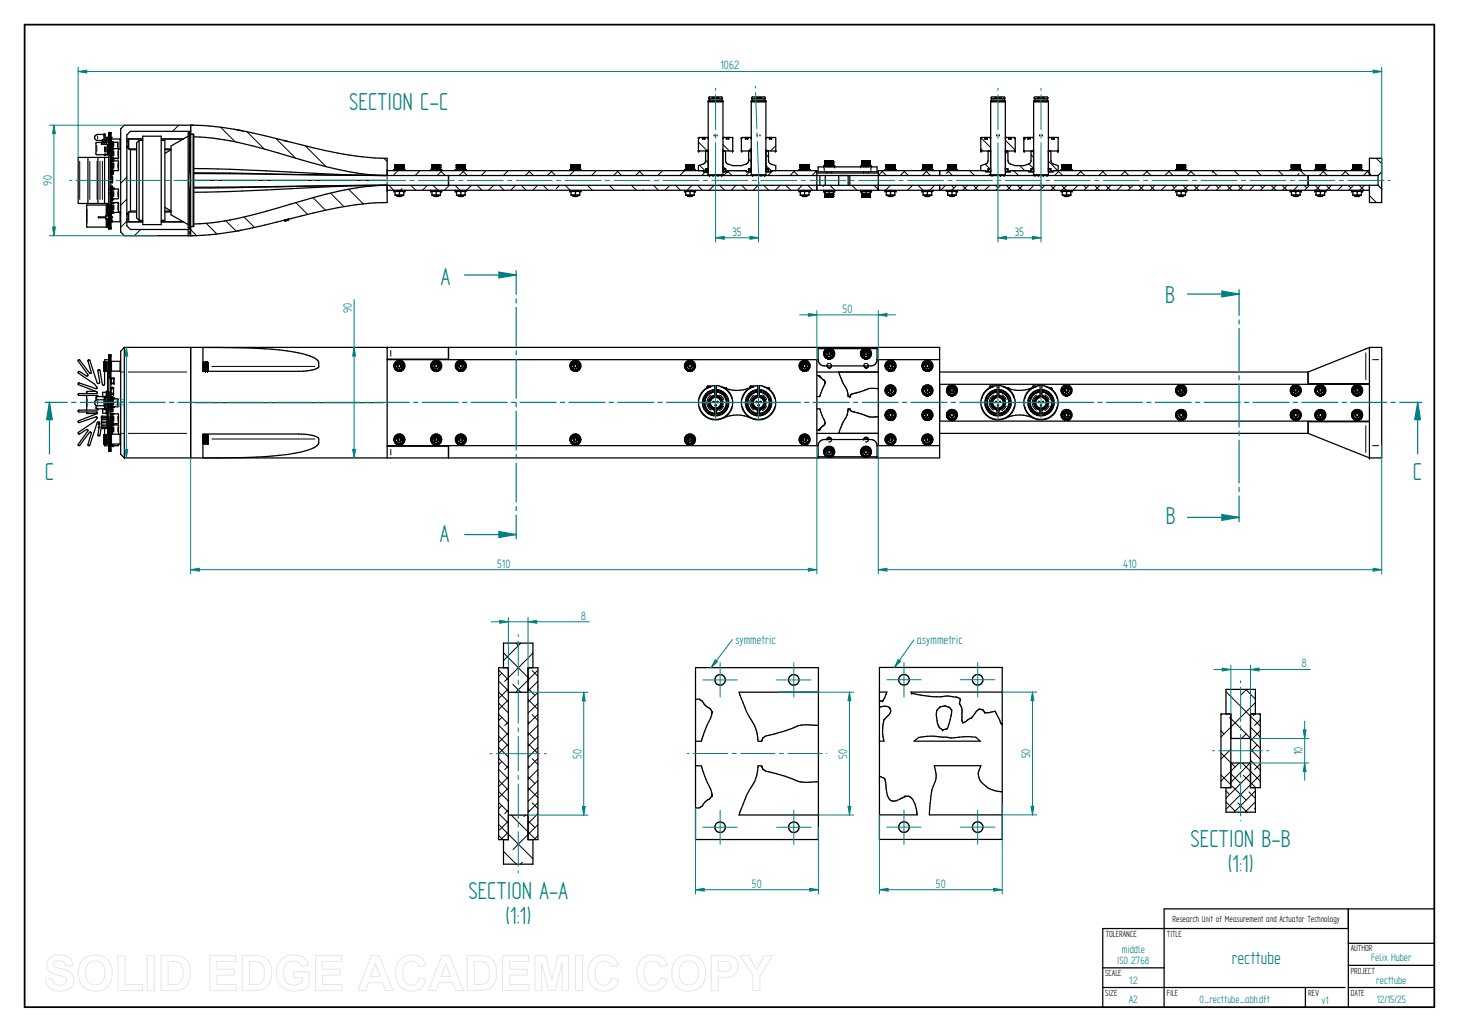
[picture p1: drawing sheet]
<svg xmlns="http://www.w3.org/2000/svg" width="594mm" height="420mm" viewBox="0 0 594 420" stroke-linecap="round" stroke-linejoin="round" font-family="sans-serif">
<defs><g id="words">
<g font-size="11.3" fill="#008080">
<text x="142.2" y="44.8">SECTION C-C</text>
<text x="179.5" y="115.9">A</text>
<text x="474.4" y="123.2">B</text>
<text x="18.2" y="195.3">C</text>
<text x="575.3" y="195.3">C</text>
<text x="474.7" y="213.3">B</text>
<text x="179.1" y="220.6">A</text>
<text x="484.8" y="344.7">SECTION B-B</text>
<text x="500" y="355.2">(1:1)</text>
<text x="190.8" y="365.8">SECTION A-A</text>
<text x="205.9" y="376.3">(1:1)</text>
</g>
<text font-size="8" fill="#008080" x="501.5" y="392.3">recttube</text>
<g font-size="5.6" fill="#008080">
<text x="293.3" y="28.2">1062</text>
<text x="21.1" y="75.6" transform="rotate(-90 21.1 75.6)">90</text>
<text x="298.2" y="95.9">35</text>
<text x="413.2" y="95.9">35</text>
<text x="143.3" y="127.4" transform="rotate(-90 143.3 127.4)">90</text>
<text x="343.1" y="127.3">50</text>
<text x="50.6" y="166.1" transform="rotate(-90 50.6 166.1)">90</text>
<text x="202.4" y="231.1">510</text>
<text x="457.3" y="231.1">410</text>
<text x="236.6" y="252.3">8</text>
<text x="299.5" y="262.1">symmetric</text>
<text x="373.3" y="262.3">asymmetric</text>
<text x="530" y="271.7">8</text>
<text x="236.8" y="308.9" transform="rotate(-90 236.8 308.9)">50</text>
<text x="345" y="308.8" transform="rotate(-90 345 308.8)">50</text>
<text x="419.5" y="308.8" transform="rotate(-90 419.5 308.8)">50</text>
<text x="530.3" y="307.4" transform="rotate(-90 530.3 307.4)">10</text>
<text x="306.2" y="361.4">50</text>
<text x="381.1" y="361.4">50</text>
</g>
<g font-size="4.9" fill="#008080">
<text x="456.8" y="387.9">middle</text>
<text x="454.9" y="392.5">ISO 2768</text>
<text x="558.3" y="391.4">Felix Huber</text>
<text x="459.7" y="400.6">1:2</text>
<text x="560.4" y="400.5">recttube</text>
<text x="459.7" y="408.3">A2</text>
<text x="488.5" y="408.5">0_recttube_abh.dft</text>
<text x="538.3" y="408.6">v1</text>
<text x="560.6" y="408.5">12/15/25</text>
</g>
<g font-size="4.1">
<text x="477.4" y="375.2">Research Unit of Measurement and Actuator Technology</text>
<text x="450.3" y="381.3">TOLERANCE</text>
<text x="475.1" y="381.5">TITLE</text>
<text x="550" y="387.3">AUTHOR</text>
<text x="450" y="397.5">SCALE</text>
<text x="550" y="396.5">PROJECT</text>
<text x="450" y="405.4">SIZE</text>
<text x="475.1" y="405.3">FILE</text>
<text x="532.7" y="405.4">REV</text>
<text x="550" y="405.3">DATE</text>
</g>
</g></defs>
<path d="M10 10h574v400h-574z" fill="none" stroke="#000" stroke-width=".72"/>
<g fill="none" stroke="#000" stroke-width=".51">
<path d="M39 159.3h-3.6l-.1 .9M42.3 147.5v3.2M42.3 150.7l.1 .1M42.4 148.1h.9M42.4 148.9h.9zM42.4 149.1h.9zM42.4 149.3h.9zM42.4 149.6h.9M42.4 149.8l.9-.1zM42.4 148.6h.9M42.4 148.7l.9 .1M42.4 148.5h.9"/>
<path d="M42.4 148.4l.9 .1M42.4 150.7l.1 .1M42.5 150.8h.8M42.5 150.7h.8zM42.5 150.3h.8M42.5 150.8h1.7M42.5 150.4h.8zM42.5 150.5h.8zM42.5 147.5h.8M42.5 147.6h.8M42.5 147.7h.8M42.5 150.2h.8"/>
<path d="M42.5 147.9h.8M42.5 147.8h.8M42.5 148h.8M42.6 150.8v5.6l-.6 .5-.3-.4-1.1-5.9-.5-.1-.2 .5 .7 4.5-.6 .7-.5-.4-3.1-9.2h-.4l-.2 .4 1.4 4.6-.5 .5-4.2-5.5h-.6v.5l3.9 5.6-.6 .4-3-1.9-.4 .6 6.6 4.5 1.2 1.6-.5 .3-6.8-2.3-.4 .1v.5l7.5 3 .3 .4-.4 .3h-7.1l-.4 .5 .4 .3h7.6v.5M43.3 150.1l-.8 .1M43.3 149.8h.1M43.3 148.8h-.9h.9M43.3 148.3h-.9M43.3 148.9v.1M43.3 149.2l-.9 .2M43.3 149.1h-.9l.9 .1M43.3 149.5l-.9 .1"/>
<path d="M43.3 149.9l-.8 .2M43.3 149.2v.1M43.3 148.2h.1M43.3 148.2h-.9M43.7 159.4h.6M43.7 159.4l-.4 .3v1.7M43.7 159.4l.1 .4M43.8 150.8v8.2l-.8 .7h-1.2v1.8M44.2 147.4v3.4M44.2 147.4l-1.9 .1M44.2 147.4l.1 .1M44.3 159.9l-.7-.1v.5h.7"/>
<path d="M44.3 145.7h.8M44.3 145.5h.8M44.3 145.3h.8M44.3 145.1h.8M44.3 144.9h.8M44.3 144.8h.8M44.3 144.7h.8M44.3 144.5h.8M44.3 146.5h-1.7v.9M44.3 146.4h.8M44.3 149.7h.8M44.3 149h.8"/>
<path d="M44.3 154h.8M44.3 153.5h.8M44.3 153.1h.8M44.3 152.7h.8M44.3 152.2h.8M44.3 151.8h.8M44.3 151.4h.8M44.3 151h.8M44.3 150.5h.8M44.3 150.2h.8M44.3 149.4h.8M44.3 148.6h.8"/>
<path d="M44.3 148.3h.8M44.3 147.9h.8M44.3 147.3h.8M44.3 146.9h.8M44.3 146.7h.8M44.3 146.1h.8M44.3 145.9h.8M45.1 147.6h-.8l-.1 3.2M45.1 150.8l.3 .3M45.2 158.3h1.1M45.2 157.8v2.9h1l.1-2.9M45.2 157.7h1"/>
<path d="M45.2 155.9h1.2M45.2 154.2h1.2M45.2 157.7v.1M45.4 147.1v4M45.4 151.1h3.5M45.4 147.1l-.3 .3M45.4 147.1h3.5M46.2 157.7l.1 .1M46.4 154.2v-.3h-1.2v2.3h1.2v-.3M46.4 154.2v1.7M48.9 147.1v4M48.9 147.1l.2 .3"/>
<path d="M49.1 150.8l-.2 .3M50.6 141.4l-1.5 1.6v42l1.5 1.4M50.6 141.4h332v45h-225M50.6 141.4v45M77.6 141.4v45v-22.4M82.6 150.8l.2 .1M82.6 141.5a220.8 220.8 0 0 1 37.5 1.9 18.7 18.7 0 0 1 9.1 3.2l.2 .3a2.12 2.12 0 0 1 .4 2.2 2.12 2.12 0 0 1-1.7 1.3l-3.3 .6-3.3 .2h-38.9zM82.8 147.4l-.2 3.3M82.8 147.4h1.7h-.9M82.8 150.9h1.7M82.8 147.4v3.5M83.6 148.2h.9"/>
<path d="M83.6 148.1h.9M83.6 148h.9M83.6 147.8h.9M83.6 147.9h.9zM83.6 147.7h.9M83.6 148.3v.1M83.6 148.8h.1M83.6 149.3v.1M83.6 150.7h.9M83.6 147.6h.9zM83.6 147.5l1 .1M83.6 150.6l.9-.1-.9 .1"/>
<path d="M83.6 150.2h.9M83.6 150.3h.9M83.7 149.4h.8zM83.7 149.2h.8zM83.7 149.1h.8zM83.7 149h.8zM83.7 148.9h.8zM83.7 148.8h.8zM83.7 148.7h.8zM83.7 148.5h.8zM83.7 148.4h.8zM83.7 148.3h.8z"/>
<path d="M83.7 148.6h.8M83.7 150h.8M83.7 149.9h.8M83.7 149.6h.8M84.5 147.7h-.9M84.5 147.8v.1M84.5 150.4l-.9 .1M84.5 149.7l-.8 .1M84.5 150.1h-.9M84.5 149.6h-.8M84.6 150.8h-1M84.6 147.6v3.2"/>
<path d="M157.6 146.4h175.5M157.6 146.2h25M157.7 141.4l-.1 45M160.9 148.7h.1M160.9 149.2v.1M160.9 149.3h.1M161.8 147.4v.1M161.9 148.5v.9M161.9 149.4l.7 .4M162.3 147.2h.1M162.3 150.7h.1M162.6 148.1l-.7 .4"/>
<path d="M162.6 148.1l.8 .4M162.8 147.2h.1M162.9 150.7h-.1M163.4 148.5v.9M163.4 149.4l-.8 .4M163.4 147.4v.1M164.1 149.7h.1M164.1 148.2h.1M164.2 148.4h.1M164.2 149.5h.1M164.3 148.6h.1M164.4 149.2l-.1 .1"/>
<path d="M164.4 149.2h.1M175.9 148.7h.1M175.9 149.2v.1M175.9 149.3h.1M176.1 149.7h.1M176.1 148.2h.1M176.8 149l.1 .4M176.8 147.4v.1M176.9 148.5v.9M176.9 149.4l.7 .4M176.9 148.5l-.1 .5M177.6 148.1l-.7 .4"/>
<path d="M177.6 148.1l.8 .4M177.9 147.2h.1M178 150.7h.1M178.3 147.4l.2 .1M178.4 149.4l-.8 .4M178.4 148.5v.9M178.4 150.5h-.1M179.1 149.8h.1M179.1 148.1h.1M179.4 148.6h.1M179.4 149.2v.1M179.4 149.2h.1"/>
<path d="M182.6 141.4v5M185.9 149.2v.1M185.9 148.6v.1M186.8 147.4v.1M186.9 149.4l.7 .4M186.9 148.5v.9M187.4 150.7h.1M187.4 147.2h.1M187.6 148.1l.8 .4M187.6 148.1l-.7 .4M187.8 150.7h.1M187.7 147.2h.1"/>
<path d="M188.4 149.4l-.8 .4M188.4 148.5v.9M188.5 147.4v.1M189.3 148.6h.1M189.3 149.3h.1M189.4 149.2h.1M189.4 149.2v.1M189.4 148.6h.1M232.6 149.3h.1M232.6 148.7h.1M232.6 149.2v.1M233.5 147.4v.1"/>
<path d="M233.5 149.4l.8 .4M233.5 148.5v.9M234.2 150.7h.1M234.1 147.2h.1M234.3 148.1l.7 .4M234.3 148.1l-.8 .4M234.5 147.2h.1M234.6 150.7h-.1M235 148.5v.9M235 149.4l-.7 .4M235.1 147.4v.1M235.1 147.4h.1"/>
<path d="M235.2 150.5h-.1M236 148.6v.1M236 149.2v.1M279.2 149.3h.1M279.2 148.7h.1M279.2 149.2v.1M279.3 149.4h.1M279.3 148.5h.1M280.1 147.4v.1M280.2 149.4l.8 .4M280.2 148.5v.9M280.5 150.6h.1"/>
<path d="M280.4 147.3h.1M280.7 150.7h.1M280.6 147.2h.1M281 150.7h.1M280.9 150.7h.1M281 147.2h.1M280.9 147.2h.1M281 148.1l.7 .4M281 148.1l-.8 .4M281.3 150.7h.1M281.3 147.2h.1M281.6 150.6h.1"/>
<path d="M281.5 147.3h.1M281.7 148.5l.1 .5M281.7 148.5v.9M281.7 149.4l-.7 .4M281.8 147.4v.1M281.8 149l-.1 .4M282.6 149.4h.1M282.6 148.5h.1M282.7 149.2h.1M282.7 149.2v.1M282.7 148.6h.1M288.2 157.2l-.3 .7"/>
<path d="M288.2 157.3l-.2 .1M288.6 157.5l-.6 .1h.5M289.3 157.2l-1.1 .1M291 157h.7M291 157a7 7 0 0 0-5.6 10.5 7 7 0 0 0 12 0 7 7 0 0 0-5.7-10.5M291 158.6v.2M291 159.3v.3M291 157.9h.7M291 157v1.6M291 159.6v1.4M291 159.3a4.6 4.6 0 0 0-3.6 7.1 4.6 4.6 0 0 0 7.9 0 4.6 4.6 0 0 0-3.6-7.1M291 158.6a5.4 5.4 0 0 0-4.2 8.1 5.4 5.4 0 0 0 9.2 0 5.4 5.4 0 0 0-4.3-8.1"/>
<path d="M291 158.8a5.1 5.1 0 0 0-4 7.8 5.1 5.1 0 0 0 8.7 0 5.1 5.1 0 0 0-4-7.8M291 158.8v.5M291.7 160l-.7 .1M291.7 159.3v.3M291.7 158.6v.2M291.7 157v1.6M291.7 159.6v1.4M291.7 159.6a4.4 4.4 0 0 1 3.4 6.6 4.4 4.4 0 0 1-7.5 0 4.4 4.4 0 0 1 3.4-6.6M291.7 158.8v.5M294.4 157.6l.7 .3M295 157.9h.7M295.7 157.9l.2 .7"/>
<path d="M295.7 157.9v.6M305.7 157.2l-.3 .7-4 1a12.1 12.1 0 0 1-5.5-.7M305.7 157.6h.3M305.7 157.3l-.2 .1M306.1 157.5l-.5 .1M306.9 157.3h-1.2M308.6 160l.6 .1M308.6 157.9h.6M308.6 157a7 7 0 0 0-5.7 10.5 7 7 0 0 0 12 0 7 7 0 0 0-5.7-10.5M308.6 157h.6M308.6 158.6v.2M308.6 159.3v.3"/>
<path d="M308.6 158.6a5.4 5.4 0 0 0-4.3 8.1 5.4 5.4 0 0 0 9.2 0 5.4 5.4 0 0 0-4.3-8.1M308.6 157v1.6M308.6 159.6v1.4M308.6 159.3a4.6 4.6 0 0 0-3.7 7.1 4.6 4.6 0 0 0 7.9 0 4.6 4.6 0 0 0-3.6-7.1M308.6 158.8a5.1 5.1 0 0 0-4.1 7.8 5.1 5.1 0 0 0 8.8 0 5.1 5.1 0 0 0-4.1-7.8M308.6 158.8v.5M309.2 159.6v1.4M309.2 159.6a4.4 4.4 0 0 1 3.4 6.6 4.4 4.4 0 0 1-7.4 0 4.4 4.4 0 0 1 3.4-6.6M309.2 159.3v.3M309.2 158.6v.2M309.2 157v1.6M309.2 158.8v.5"/>
<path d="M312.5 157.9h.7M313.2 157.9v.6M313.2 157.9l.2 .7M325.9 149.2v.1M325.9 148.6v.1M326.7 150.5h.1M326.8 147.4v.1M326.8 147.4h-.1M326.9 149.4l.7 .4M326.9 148.5v.9M327.4 150.7h.1M327.4 147.2h.1"/>
<path d="M327.6 148.1l.8 .4M327.6 148.1l-.7 .4M327.8 150.7h.1M327.7 147.2h.1M328.4 148.5v.9M328.4 149.4l-.8 .4M328.5 147.4v.1M329.3 149.2h.1M329.3 149.2v.1M329.3 148.6h.1M332.6 146.4v35M332.6 152.9h.8l.6 .4"/>
<path d="M333.1 141.4v5M333.1 141.9h3.5M333.1 146.4a2.61 2.61 0 0 0 2.5 2.6h19a2.53 2.53 0 0 0 2.5-2.6M334 153.3l.5 .8a1.99 1.99 0 0 1 .8 3.4l-1.5 4h-1.2M336.4 142.7h.1M336.9 144.4l.7 .4M336.9 143.5v.9M337.6 143.1l.8 .4M337.6 143.1l-.7 .4M338.4 144.4l-.8 .4M338.4 143.5v.9M338.4 149l-.1 .4"/>
<path d="M338.4 149a.83 .83 0 0 1-.8 .7 .83 .83 0 0 1-.8-.7l.6 .7 .7-.1M338.7 141.9h12.9M338.8 142.7h.1M339 144.9h.1M339.1 143h-.1M341.5 151.5l1.5 3.9a10.2 10.2 0 0 1 2.3 6.1h.7M351.1 144.8h.1M351.1 143.1h.1M351.4 142.7h.1M351.8 149l.1 .3M351.9 149l.1 .4M351.9 144.4l.3 .3"/>
<path d="M351.9 143.5v.9M351.9 144.4l.7 .4M351.9 149.3l.6 .4 .8-.4M352.2 144.7l.4 .1M352.2 144.6h.8M352.6 143.1l.8 .4M352.6 143.1l-.7 .4M353.1 144.7l-.5 .1M353.3 149.4a.79 .79 0 0 1-1.3 0M353.4 143.5l.1 .4M353.4 144.4l-.3 .3M353.4 143.9a.76 .76 0 0 0-1.2-.6 .76 .76 0 0 0 0 1.3"/>
<path d="M353.4 143.9l-.4 .7M353.4 143.5v.9M353.4 144.4l-.8 .4M353.4 149l-.1 .3M353.5 143.9l-.1 .5M353.6 141.9h3.5M353.8 142.7h.1M354.2 144.7h.1M354.1 143.2h.1M357.1 141.4v5M357.6 158.2a11 11 0 0 0-7.3 1.3l-3.9 1.2M357.6 151.5h-25"/>
<path d="M357.6 146.4v35M360.9 149.3h.1M360.9 159h.1M360.9 148.7h.1M360.9 149.2v.1M360.9 159.4h.1M361 159.6h.1M361 158.4l-.1 .1M361.1 158.2l-.1 .1M361.6 157.5v.1M361.8 147.4v.1M361.9 148.5v.9"/>
<path d="M361.9 158.5v.9M361.9 149.4l.7 .4M361.9 159.4l.7 .4M361.9 157.4h.1M362.1 150.6h.1M362 147.3h.1M362.1 157.3l-.1 .1M362.7 150.7h.1M362.6 147.2h.1M362.6 157.2h.1M362.6 148.1l.8 .4M362.6 158.1l.8 .4"/>
<path d="M362.6 148.1l-.7 .4M362.6 158.1l-.7 .4M363 150.7h.1M362.9 147.2h.1M362.9 157.2h.1M363.1 157.3l.2 .1M363.2 150.6h.1M363.1 147.3h.1M363.3 147.4h.1M363.4 148.5v.9M363.4 158.5v.9M363.4 149.4l-.8 .4"/>
<path d="M363.4 159.4l-.8 .4M363.4 150.5h-.1M363.4 157.4h-.1M363.5 147.4v.1M363.6 157.5v.1M363.9 150h.1M363.9 157.9h.1M364 147.9h-.1M364.2 158.2h.1M364.3 158.4h.1M364.3 159.5h.1M364.3 159.3v.1"/>
<path d="M364.4 149.2h.1M364.4 159h.1M364.4 149.2v.1M364.4 148.6h.1M375.9 159h.1M375.9 149.2v.1M375.9 159.4h.1M375.9 148.7h.1M376 159.5v.1M376 158.5h.1M376 158.2v.1M376.6 157.5v.1"/>
<path d="M376.8 147.4v.1M376.9 148.5v.9M376.9 158.5v.9M376.9 149.4l.7 .4M376.9 159.4l.7 .4M376.9 157.4h.1M377 157.3v.1M377.1 150.6l.1 .1M377.1 157.3h.1M377.2 147.2l-.1 .1M377.4 150.7h.1M377.4 157.2h.1"/>
<path d="M377.4 147.2h.1M377.6 148.1l.8 .4M377.6 158.1l.8 .4M377.6 148.1l-.7 .4M377.6 158.1l-.7 .4M377.8 150.7h.1M377.7 157.2h.1M377.7 147.2h.1M378.2 157.3v.1M378.4 148.5v.9M378.4 158.5v.9M378.4 157.4h.1"/>
<path d="M378.4 149.4l-.8 .4M378.4 159.4l-.8 .4M378.5 147.4v.1M378.6 157.5v.1M379.2 158.2h.1M379.3 159.5h.1M379.3 158.4h.1M379.3 149.2h.1M379.3 159.3h.1M379.3 149.2v.1M379.3 148.6h.1M379.4 159h.1"/>
<path d="M382.6 156.5h175M382.6 146.4h-25.5M382.6 151.5h150M385.9 159h.1M385.9 159.4h.1M385.9 158.5h.1M386 159.6h.1M386 158.3h.1M386.6 157.5v.1M386.9 157.4h.1M386.9 158.5v.9M386.9 159.4l.7 .4"/>
<path d="M387 157.3v.1M387.6 157.2h-.1M387.6 158.1l.8 .4M387.6 158.1l-.7 .4M387.8 157.2h.1M388 157.3h.1M388.2 157.3l.1 .1M388.4 158.5v.9M388.4 157.4h.1M388.4 159.4l-.8 .4M388.7 157.5v.1M389.2 158.2v.1"/>
<path d="M389.3 158.4h.1M389.3 159.5l-.1 .1M389.3 159.3h.1M389.4 159h.1M403.2 157.6h.3M403.2 157.3l-.2 .1M403.2 157.2l-.3 .7M403.6 157.5l-.5 .1M404.4 157.3h-1.2M406.1 160l.6 .1M406.1 157.9h.6M406.1 158.6v.2"/>
<path d="M406.1 159.3v.3M406.1 159.3a4.6 4.6 0 0 0-3.7 7.1 4.6 4.6 0 0 0 7.9 0 4.6 4.6 0 0 0-3.6-7.1M406.1 157v1.6M406.1 158.8v.5M406.1 159.6v1.4M406.1 158.6a5.4 5.4 0 0 0-4.3 8.1 5.4 5.4 0 0 0 9.2 0 5.4 5.4 0 0 0-4.3-8.1M406.1 157a7 7 0 0 0-5.7 10.5 7 7 0 0 0 12 0 7 7 0 0 0-5.7-10.5M406.1 158.8a5.1 5.1 0 0 0-4.1 7.8 5.1 5.1 0 0 0 8.8 0 5.1 5.1 0 0 0-4.1-7.8M406.1 157h.6M406.7 159.3v.3M406.7 158.6v.2M406.7 157v1.6"/>
<path d="M406.7 158.8v.5M406.7 159.6v1.4M406.7 159.6a4.4 4.4 0 0 1 3.4 6.6 4.4 4.4 0 0 1-7.5 0 4.4 4.4 0 0 1 3.5-6.6M409.4 157.6l.7 .3M410 157.9h.7M410.7 157.9v.6M410.7 157.9l.2 .7M420.7 157.2l-.3 .7a13.4 13.4 0 0 1-9.5 .3M420.7 157.3l-.2 .1M421.1 157.5l-.6 .1h.5M421.8 157.3h-1.1M423.5 160l.7 .1"/>
<path d="M423.5 157.9h.7M423.5 157a7 7 0 0 0-5.6 10.5 7 7 0 0 0 12 0 7 7 0 0 0-5.7-10.5M423.5 158.6v.2M423.5 159.3v.3M423.5 157h.7M423.5 157v1.6M423.5 159.6v1.4M423.5 159.3a4.6 4.6 0 0 0-3.6 7.1 4.6 4.6 0 0 0 7.9 0 4.6 4.6 0 0 0-3.6-7.1M423.5 158.6a5.4 5.4 0 0 0-4.2 8.1 5.4 5.4 0 0 0 9.2 0 5.4 5.4 0 0 0-4.3-8.1M423.5 158.8a5.1 5.1 0 0 0-4 7.8 5.1 5.1 0 0 0 8.8 0 5.1 5.1 0 0 0-4.1-7.8M423.5 158.8v.5M424.2 159.6v1.4"/>
<path d="M424.2 159.6a4.4 4.4 0 0 1 3.4 6.6 4.4 4.4 0 0 1-7.4 0 4.4 4.4 0 0 1 3.3-6.6M424.2 159.3v.3M424.2 158.6v.2M424.2 157v1.6M424.2 158.8v.5M427.5 157.9h.7M428.2 157.9v.6M428.2 157.9l.2 .7M432.6 159h.1M432.6 158.5h.1M432.6 159.3h.1M432.6 159.6h.1"/>
<path d="M432.7 158.3h.1M432.8 159.8h.1M432.8 158.1h.1M432.9 157.9h.1M433.3 157.5v.1M433.5 157.4h.1M433.5 159.4l.8 .4M433.5 158.5v.9M433.8 157.3l-.1 .1M433.9 157.2h.1M434.2 157.2h.1M434.3 158.1l.8 .4"/>
<path d="M434.3 158.1l-.8 .4M434.8 157.3h.1M434.9 157.3l.1 .1M435.1 158.5v.9M435.1 159.4l-.8 .4M435.3 157.5v.1M435.9 158.2v.1M435.9 159.5v.1M435.9 158.4l.1 .1M436 159.3h.1M436 159h.1M479.2 159h.1"/>
<path d="M479.2 159.4h.1M479.3 159.5l.1 .1M479.3 158.4l-.1 .1M479.4 158.2v.1M479.9 157.5v.1M480.1 157.4h.1M480.2 159.4l.7 .4M480.2 158.5v.9M480.3 157.3l-.1 .1M480.7 157.2h.1M480.9 158.1l.8 .4M480.9 158.1l-.7 .4"/>
<path d="M481 157.2h.1M481.6 157.3v.1M481.7 157.4h.1M481.7 158.5v.9M481.7 159.4l-.8 .4M482 157.5v.1M482.6 158.2h.1M482.6 159.5h.1M482.6 158.4h.1M482.7 159.3l-.1 .1M482.7 159h.1M525.9 159h.1"/>
<path d="M525.9 159.4h.1M525.9 158.5h.1M526 159.6h.1M526 158.3h.1M526.5 157.6h.1M526.7 157.5l-.1 .1M526.9 159.4l.7 .4M526.9 158.5v.9M527 157.4h-.1M527.1 157.3h.1M527.6 157.2h-.1M527.6 158.1l-.7 .4"/>
<path d="M527.6 158.1l.8 .4M528 157.3h.1M528.2 157.3l.2 .1M528.4 158.5v.9M528.4 159.4l-.8 .4M528.7 157.5l-.1 .1M529.2 158.2v.1M529.3 159.5l-.1 .1M529.3 158.4h.1M529.3 159.3h.1M529.4 159h.1M532.6 151.5l25-10v44.9"/>
<path d="M532.6 156.2h25M532.6 151.5v5M535.8 159h.1M535.9 159.3v.1M535.9 158.5h.1M536 159.6h.1M536 158.3h.1M536.6 157.5v.1M536.9 159.4l.7 .4M536.9 158.5v.9M536.9 157.4h.1M537 157.3v.1"/>
<path d="M537.2 157.2h.1M537.6 158.1l.7 .4M537.6 158.1l-.7 .4M537.8 157.2h.1M538.3 157.3v.1M538.3 158.5v.9M538.3 159.4l-.7 .4M538.5 157.4h-.2M538.6 157.5v.1M539.2 159.5v.1M539.2 158.2v.1M539.2 158.4l.1 .1"/>
<path d="M539.3 159.3h.1M539.4 159h.1M550.9 159h.1M550.9 159.4h.1M551 158.4l-.1 .1M551 159.5v.1M551 159.7h.1M551.1 158.2l-.1 .1M551.6 157.5v.1M551.9 158.5v.9M551.9 159.4l.7 .4M552 157.3l-.1 .1"/>
<path d="M552.1 157.3h-.1M552.6 157.2h.1M552.6 158.1l-.7 .4M552.6 158.1l.8 .4M552.9 157.2h.1M553.2 157.3v.1M553.4 158.5v.9M553.4 159.4l-.8 .4M553.4 157.4h-.1M553.6 157.5v.1M554.1 159.8h.1M554.1 158.1h.1"/>
<path d="M554.2 158.2h.1M554.3 159.5h.1M554.3 159.3h.1M554.3 158.4h.1M554.3 159h.1M557.6 141.4h5v45h-5M35.3 167.7l.1 .7h4.2M35.3 161v6M39.1 165l.1 1.4 3.4 .1M39.8 166.5v.5h-7.6l-.4 .2 .4 .5h7.1l.4 .3-.3 .4-7.5 3.1v.4l.4 .1 6.8-2.3 .5 .4-1.2 1.6-6.6 4.5 .4 .5 3-1.8 .6 .3-3.9 5.7v.4h.6l4.2-5.4 .5 .5-1.4 4.6 .2 .4h.4l3.3-9.5 .6-.1 .3 .6-.7 4.6 .2 .4 .6-.3 .6-3.5M40.1 172.9h.4M40.1 172.6h.4"/>
<path d="M40.1 173.9h.2M40.1 172.6v.3M40.1 173.9v.3M40.1 174.2h.2M41.2 174.2h.1M41.3 170h2.5v4h-2.5M41.7 169.5v.5M41.7 174v.5M41.8 166.5v1.7h1.2l.8 .8v.5M41.9 170.6h1.7M41.9 173.1h1.7M41.9 173.4h1.7"/>
<path d="M41.9 171.8h1.7M41.9 172.1h1.7M41.9 170.9h1.7M41.9 170.6v.3M41.9 171.8v.3M41.9 173.1v.3M41.9 166.5h2.3M42.3 162.8h-2.6a1.21 1.21 0 0 0-1.2 1.2 1.21 1.21 0 0 0 1.2 1.2h3.1v-2.7h-.5v2.7M42.4 179.5h.9zM42.4 179.7h.9M42.4 178.8h.9M42.4 178.9h.9"/>
<path d="M42.4 179.2h.9zM42.4 179.6h.9zM42.4 178.1h.9M42.4 178.3h.9M42.4 179.3h.9M42.4 178.8l.9 .1M42.4 179h.9M42.4 179.1h.9M42.4 178.6h.9M42.4 178.5h.9M42.4 178.4h.9M42.5 177.1l-.2 3.3 1.9 .2"/>
<path d="M42.5 177.6h.8zM42.5 177.7h.8zM42.5 177.8h.8zM42.5 177.9h.8zM42.5 178h.8zM42.5 177.1h.8zM42.5 177h1.7v3.6M42.5 179.8h.8M42.5 177.2h.8M42.6 174.5v2.5M42.6 161.4l.3 .3 .2-.2M42.8 163.4h1.5"/>
<path d="M42.8 164.5h1.5M42.8 163.2h1.5M42.8 164.7h1.5M43.1 166.5l-.2-.3-.3 .3M43.1 166.5h.6M43.2 168.4h.1M43.3 178.9v.2M43.3 178.7h.1M43.3 179.3v.1M43.3 179.5h.1M43.3 179.2h.1M43.3 166.5v1.8h.5"/>
<path d="M43.3 178.6l-.9 .1h.9M43.3 178.6v.1M43.3 178.8h.1M43.3 179.4v.1M43.3 177.7v.1M43.3 177.5l-.9 .1M43.3 177.3l-.9 .1 .9 .1M43.6 170v4M43.6 161.5h-4.2l-.3 .3v1.1M43.6 161.6h.7M43.6 160.3v.9M43.7 164.7l.1 3.7 .5-.2"/>
<path d="M43.8 174.7h.5M43.8 174.5h.5M43.8 174.5v2.5M43.9 161.9h.3M43.9 163.4l.1 .9-.3 .2M43.9 161.6v1.6M44.1 170.6h.2M44.1 170.9h.2M44.1 171h.2M44.1 172.3h.2M44.1 173.1h.2M44.1 173.4h.2"/>
<path d="M44.1 171.8h.2M44.1 172.1h.2M44.2 177.1l.1 1.7M44.2 167h.1M44.2 165.1h.1M44.2 162.8h.1M44.3 161l-.7 .2v.4M44.3 171.6v.7M44.3 172.8v.8M44.3 170.3v.8M44.3 169.5h-3v5h3M44.3 179h.8"/>
<path d="M44.3 175.3h.8M44.3 174h.8M44.3 174.4h.8M44.3 174.8h.8M44.3 175.7h.8M44.3 176.1h.8M44.3 176.6h.8M44.3 177.4h.8M44.3 177.8h.8M44.3 178.2h.8M44.3 178.6h.8M44.3 179.7h.8"/>
<path d="M45.1 170.6h.7M45.1 170.9h.7M45.1 171.3l.1-.4v.9M45.1 173.9h.1M45.1 172.9h.7M45.1 171.6h.1M45.1 173.1h.7M45.1 173.4h.7M45.1 171.8h.7M45.1 172.1h.7M45.1 163.2h.4l-.4 .2M45.1 164.5h.4l-.4 .2"/>
<path d="M45.1 174.2h.1M45.1 174v-29.5l-.8 .1v38.8h.8v-8.6M45.1 179.3l-.8 .1v1M45.1 174v.8M45.2 164.4h.1M45.2 171.2h.1M45.2 163.6v.8M45.2 169.9v.4M45.2 164.3v.1M45.2 160.1h1.1M45.2 171.7h.1M45.2 173.7h.1"/>
<path d="M45.2 172.4h.1M45.2 174.6v.2M45.2 161.8v1.4M45.2 163.4v1.1M45.2 164.3h.1M45.2 161.8l.7 .2M45.2 175.1h.1M45.2 174.8h.1M45.2 176.2h.1M45.2 174.6h.1M45.2 175.4h.1M45.2 170.3h.1"/>
<path d="M45.2 171.6v.1M45.2 173.7v-.3v3.6M45.2 162.1h.3M45.2 164.7v1.7h.6v-.5M45.2 172.1v1M45.2 162.8h.4M45.2 171.2v.5M45.2 176.3v.4M45.2 169.8v.4M45.3 162.3h.3l.2 3.3h-.6M45.4 176.8l-1.1 .2M45.4 176.8v4"/>
<path d="M45.4 176.8h3.5M45.5 162.1h.1M45.5 162.1v.2M45.5 170.6l.3-2.2h-.6v2.2M45.5 162.1h.3M45.6 172.6v.3M45.8 173l2.4 .1 .1 3.7M45.8 168.5l2.4 .1 .1 3.6-.3 .3h-2.2M45.8 172.6h-.7M45.8 170.9v.9M45.8 172.1v1M45.8 173.4l-.3 1.9h.3v1.5"/>
<path d="M45.8 173.1v.3M45.8 170.6v.3M45.8 171.8v.3M45.8 162.1h-.6l1.4-.1v.4M45.8 162.1v.3M45.9 161.6h-.7v.2M45.9 166.6h-.7v.8h.7M46 162.4h.3M46 161.6v.2M46 166.6v.7M46 162.4h-.4M46.1 172.4v.7"/>
<path d="M46.3 162.4l1.7 .1v2.9l-2.2 .2M46.6 165.6v.3h-1.4M48.9 176.8v4M48.9 176.8l.2 .2M82.8 177l-.2 3.2M82.8 177l1.8 .1v3.2l-1.8 .2M82.8 177v3.5M83.6 177.4l.9 .1M83.6 177.2h.9M83.6 179.5h.9M83.6 177.8h.9zM83.6 178h.9z"/>
<path d="M83.6 178v.1M83.6 179.1v.1M83.6 179.3v.1M83.6 178.4l.9 .1M83.6 179.8h.9zM83.6 177.5h.9zM83.6 177.6h.9zM83.6 177.9h.9zM83.6 179.2h.9zM83.6 177h.9M83.6 179.6l.9 .1zM83.6 179.8h.9"/>
<path d="M83.7 178.2h.8zM83.7 179.2l.8-.1zM83.7 179.4l.8-.1zM83.7 179.6l-.1 .1M84.5 177.3l-.9 .1M84.5 177.1l-.9 .1M84.5 177.7l-.8 .1M84.5 178.9h-.8M84.5 178.3l-.9-.1 .9 .2M84.5 178.5l-.9 .2 .9-.1M84.5 178.8l-.9 .1M84.5 179h-.9"/>
<path d="M84.5 179.5h-.9M84.5 178.7l-.9 .1M160.9 179.1v.1M160.9 178.5v.1M160.9 179.5h.1M161.1 178.2h.1M161.5 177.6v.1M161.9 178.5v.9M161.9 179.4l.7 .4M162.3 177.2h.1M162.6 178.1l-.7 .4M162.6 178.1l.8 .4"/>
<path d="M162.8 177.2h.1M163.4 178.5v.9M163.4 179.4l-.8 .4M163.7 177.6h.1M164.1 179.7h.1M164.1 178.2h.1M164.2 178.1v.1M164.2 178.4h.1M164.2 179.5h.1M164.3 178.5h.1M164.3 179.4v.1M164.4 179.1v.1"/>
<path d="M175.9 179.1v.1M175.9 178.6h.1M175.9 179.4l.1 .1M176.1 179.7h.1M176.1 178.2h.1M176.1 178.1v.1M176.5 177.6v.1M176.8 178.9l.1 .5M176.9 178.5v.9M176.9 179.4l.7 .4M176.9 178.5l-.1 .4M177.6 178.1l-.7 .4"/>
<path d="M177.6 178.1l.8 .4M177.6 178.2a.75 .75 0 0 1 .8 .7 .75 .75 0 0 1-.8 .8 .75 .75 0 0 1-.7-.8M177.6 178.2l-.7 .7M177.9 177.2h.1M178.3 177.4h.1M178.4 179.4l-.8 .4M178.4 178.5v.9M178.7 177.6h.1M179.1 179.8h.1M179.1 178.1h.1M179.2 178.1h.1M179.3 178.5l.1 .1"/>
<path d="M179.3 179.4h.1M179.4 179.1v.1M185.9 179.1v.1M185.9 178.6h.1M186 179.5h.1M186.1 178.1l-.1 .1M186.5 177.6v.1M186.9 179.4l.7 .4M186.9 178.5v.9M187.4 177.2h.1M187.6 178.1l.8 .4M187.6 178.1l-.7 .4"/>
<path d="M187.7 177.2h.1M188.4 179.4l-.8 .4M188.4 178.5v.9M188.8 177.6l-.1 .1M189.2 178.1h.1M189.3 178.6h.1M189.3 179.3h.1M189.3 179.4h.1M189.4 178.6h.1M189.4 179.1v.1M232.6 179.1v.1M232.6 179.5h.1"/>
<path d="M232.6 178.5v.1M232.7 178.2h.1M233.2 177.6v.1M233.5 179.4l.8 .4M233.5 178.5v.9M234.1 177.2h.1M234.3 178.1l.7 .4M234.3 178.1l-.8 .4M234.5 177.2h.1M235 178.5v.9M235 179.4l-.7 .4M235.1 177.4h.1"/>
<path d="M235.4 177.6h.1M235.8 178.1l.1 .1M236 179.4h.1M236 178.5h.1M236 179.1v.1M279.2 179.1v.1M279.3 178.6h.1M279.3 178.5h.1M279.4 179.4l-.1 .1M279.4 178.1v.1M279.9 177.6v.1M280.2 179.4l.8 .4"/>
<path d="M280.2 178.5v.9M280.4 177.3h.1M280.6 177.2h.1M281 177.2h.1M280.9 177.2h.1M281 178.2a.75 .75 0 0 0-.8 .7 .75 .75 0 0 0 .8 .8 .75 .75 0 0 0 .7-.8M281 178.1l.7 .4M281 178.2l.7 .7M281 178.1l-.8 .4M281.3 177.2h.1M281.5 177.3h.1M281.7 178.5l.1 .4"/>
<path d="M281.7 178.5v.9M281.7 179.4l-.7 .4M281.8 178.9l-.1 .5M282.1 177.6h.1M282.5 178.1v.1M282.6 179.4v.1M282.6 178.5h.1M282.7 178.5h.1M282.7 179.1v.1M290.4 163.4h.3v.4h-.3zM290.7 161.6h1.3M290.7 161.5h1.3"/>
<path d="M290.7 161.6v.3a2.16 2.16 0 0 0-1.1 3.3 2.16 2.16 0 0 0 3.5 0 2.16 2.16 0 0 0-1.1-3.3v-.3M290.8 166.9h1.2M291 161h.8M291 167.1h.7M291 160.8h.7M291.2 164.8h.3v.4h-.3zM291.8 161a3 3 0 0 1 2.6 3 3 3 0 0 1-2.7 2.9v1h-.7v-1a3 3 0 0 1-2.6-3 3 3 0 0 1 2.6-2.9M292 163.4h.3v.4h-.3zM292 161.5a2.5 2.5 0 0 1 1.4 3.9 2.5 2.5 0 0 1-4.1 0 2.5 2.5 0 0 1 1.4-3.9M294.4 170.3a13.1 13.1 0 0 1 11.5 0M307.9 163.4h.4v.4h-.4zM308.2 161.6v.3a2.17 2.17 0 0 0-1.1 3.3 2.17 2.17 0 0 0 3.5 0 2.17 2.17 0 0 0-1.1-3.3v-.3"/>
<path d="M308.2 161.5h1.3M308.2 161.6h1.3M308.3 166.9h1.1M308.5 161a3 3 0 0 1 3.3 2.6 3 3 0 0 1-2.6 3.3M308.5 161a3 3 0 0 0-2.6 3 3 3 0 0 0 2.7 2.9v1h.6v-1M308.6 160.8h.6M308.6 167.1h.6M308.7 164.8h.4v.4h-.4zM309.5 163.4h.4v.4h-.4zM309.5 161.5a2.5 2.5 0 0 1 1.4 3.9 2.5 2.5 0 0 1-4.1 0 2.5 2.5 0 0 1 1.4-3.9M325.9 179.1v.1M325.9 178.6h.1"/>
<path d="M326 179.5h.1M326.1 178.1l-.1 .1M326.5 177.6v.1M326.7 177.4h.1M326.9 179.4l.7 .4M326.9 178.5v.9M327.4 177.2h.1M327.6 178.1l.8 .4M327.6 178.1l-.7 .4M327.7 177.2h.1M328.4 178.5v.9M328.4 179.4l-.8 .4"/>
<path d="M328.7 177.6v.1M329.2 178.1h.1M329.3 179.4h.1M329.3 178.5v.1M329.3 179.1v.1M332.6 176.4h25M332.6 166.5h1.2l2.2 5.9M332.6 175h.8M336 172.5l-2.5 2.4M337 178.6l-.2 .3a.83 .83 0 0 1 .8-.7 .83 .83 0 0 1 .8 .7M337.1 178.3h1M338.3 178.6l.1 .3"/>
<path d="M346 166.5h-.7a10.2 10.2 0 0 1-2.3 6l-1.5 3.9M346.1 166.5l.7 1 4.1 1.1a9.3 9.3 0 0 0 6.7 1.1M346.3 160.8l-.2 .6M351.8 178.9l.1-.3a.79 .79 0 0 1 .9-.5 .79 .79 0 0 1 .6 .8 .78 .78 0 0 0-.7-.7 .78 .78 0 0 0-.8 .7M360.9 169.2h.1M360.9 168.8h.1M360.9 168.7v.1M360.9 179.1v.1M360.9 178.6h.1M360.9 179.4l.1 .1M361.1 169.7v.1M361.1 178.1v.1"/>
<path d="M361.5 177.6v.1M361.9 169.4l.7 .4M361.9 179.4l.7 .4M361.9 178.5v.9M361.9 168.5v.9M362.1 170.6h.1M362.1 160.6h.1M362 177.3h.1M362 167.3h.1M362.7 170.7h.1M362.7 160.7h.1M362.6 177.2h.1"/>
<path d="M362.6 167.2h.1M362.6 168.1l.8 .4M362.6 178.1l.8 .4M362.6 178.1l-.7 .4M362.6 168.1l-.7 .4M363 160.7h.1M362.9 177.2h.1M362.9 167.2h.1M363 170.6l-.1 .1M363.2 170.6h.1M363.2 160.6h.1M363.1 177.3h.1"/>
<path d="M363.1 167.3h.1M363.4 170.5h.1M363.4 160.5h.1M363.3 167.3l.1 .1M363.3 177.4h.1M363.4 178.5v.9M363.4 168.5v.9M363.4 179.4l-.8 .4M363.4 169.4l-.8 .4M363.7 177.6h.1M363.9 170h.1M363.9 160h.1"/>
<path d="M363.9 177.9h.1M363.9 167.9h.1M364.1 178.1l.1 .1M364.2 169.7l-.1 .1M364.3 179.5h.1M364.3 178.5l.1 .1M364.4 169.1h.1M364.4 168.7v.1M364.4 179.1v.1M364.4 168.7h.1M375.9 169.2h.1M375.9 168.8h.1"/>
<path d="M375.9 168.7v.1M375.9 179.1v.1M375.9 178.6h.1M376 179.5h.1M376 169.7l.1 .1M376.1 178.1l-.1 .1M376.5 177.6v.1M376.9 179.4l.7 .4M376.9 178.5v.9M376.9 168.5v.9M376.9 169.4l.7 .4M377.2 160.7h.1"/>
<path d="M377.2 170.6h.1M377.1 177.2h.1M377.1 167.3h.1M377.4 160.7h.1M377.4 170.7h.1M377.4 177.2h.1M377.4 167.2h.1M377.6 178.1l.8 .4M377.6 168.1l.8 .4M377.6 178.1l-.7 .4M377.6 168.1l-.7 .4M377.8 160.7h.1"/>
<path d="M377.8 170.7h.1M377.7 177.2h.1M377.7 167.2h.1M378.4 178.5v.9M378.4 168.5v.9M378.4 179.4l-.8 .4M378.4 169.4l-.8 .4M378.7 177.6v.1M379.2 169.7v.1M379.2 178.1h.1M379.3 179.4h.1M379.3 168.7l.1 .1"/>
<path d="M379.3 178.5h.1M379.4 179.1l-.1 .1M379.4 169.1l-.1 .1M382.6 171.4h175M382.6 176.4h150M385.9 169.1v.1M385.9 168.7v.1M386.1 169.7v.1M386.9 169.4l.7 .4M386.9 168.5v.9M387.6 170.7h.1M387.6 160.7h.1"/>
<path d="M387.5 167.2h.1M387.6 168.1l.8 .4M387.6 168.1l-.7 .4M387.8 170.7h.1M387.8 160.7h.1M387.8 167.2h.1M388.1 170.6h.1M388.1 160.7h.1M388 167.3h.1M388.4 168.5v.9M388.4 169.4l-.8 .4M389.2 169.7v.1"/>
<path d="M389.4 168.7h.1M389.4 169.1h.1M389.4 168.7v.1M405.4 163.4h.4v.4h-.4zM405.7 161.6h1.3M405.7 161.5h1.3M405.7 161.6v.3a2.17 2.17 0 0 0-1.1 3.3 2.17 2.17 0 0 0 3.5 0 2.17 2.17 0 0 0-1.1-3.3v-.3M405.8 166.9h1.1M406 161a3 3 0 0 0-2.6 3 3 3 0 0 0 2.7 2.9v1h.6v-1M406 161a3 3 0 0 1 3.3 2.6 3 3 0 0 1-2.6 3.3M406.1 160.8h.6M406.1 167.1h.6"/>
<path d="M406.2 164.8h.4v.4h-.4zM407 163.4h.4v.4h-.4zM407 161.5a2.5 2.5 0 0 1 1.4 3.9 2.5 2.5 0 0 1-4.1 0 2.5 2.5 0 0 1 1.4-3.9M409.4 170.3a13.1 13.1 0 0 1 11.4 0M422.9 163.4h.3v.4h-.3zM423.2 161.6h1.3M423.2 161.5h1.3M423.2 161.6v.3a2.16 2.16 0 0 0-1.1 3.3 2.16 2.16 0 0 0 3.5 0 2.16 2.16 0 0 0-1.1-3.3v-.3M423.3 166.9h1.1M423.5 167.1h.7M423.5 160.8h.7M423.7 164.8h.3v.4h-.3z"/>
<path d="M424.2 161a3 3 0 0 0-3.3 2.6 3 3 0 0 0 2.6 3.3M424.2 161a3 3 0 0 1 2.7 2.9 3 3 0 0 1-2.7 3v1h-.7v-1M424.5 161.5a2.5 2.5 0 0 1 1.4 3.9 2.5 2.5 0 0 1-4.1 0 2.5 2.5 0 0 1 1.4-3.9M424.5 163.4h.4v.4h-.4zM432.6 168.8h.1M432.6 169.2h.1M432.6 168.7v.1M432.7 169.7l.2 .1M432.8 168.1h.1M432.9 167.9h.1M432.9 160h.1M432.9 170h.1"/>
<path d="M433.6 160.5h.1M433.6 170.5h.1M433.5 168.5v.9M433.5 169.4l.8 .4M433.6 167.3l-.1 .1M433.7 167.3h.1M433.7 160.6h.1M433.7 170.6h.1M434 160.7h.1M433.9 167.2h.1M433.9 160.7h.1M433.9 170.6l.1 .1"/>
<path d="M434 167.2l-.1 .1M434.3 160.7h.1M434.3 170.7h.1M434.2 167.2h.1M434.3 168.1l.8 .4M434.3 168.1l-.8 .4M434.9 160.6h.1M434.9 170.6h.1M434.8 167.3h.1M435.1 168.5v.9M435.1 169.4l-.8 .4M435.9 169.7l-.1 .1"/>
<path d="M436 168.7h.1M436 169.1h.1M436 168.7v.1M479.2 168.8h.1M479.2 168.7v.1M479.2 169.2h.1M479.3 169.6h.1M479.3 168.3h.1M479.4 169.7v.1M480.1 167.4h.1M480.1 170.5h.1M480.1 160.4v.1"/>
<path d="M480.2 168.5v.9M480.2 169.4l.7 .4M480.7 167.2h.1M480.8 160.7h.1M480.8 170.7h.1M480.9 168.1l.8 .4M480.9 168.1l-.7 .4M481 167.2h.1M481.1 160.7h.1M481.1 170.7h.1M481.7 168.5v.9M481.7 169.4l-.8 .4"/>
<path d="M482.5 169.7v.1M482.7 168.7h.1M482.7 169.1h.1M482.7 168.7v.1M525.9 168.8h.1M525.9 169.2h.1M525.9 168.7v.1M526.1 169.7v.1M526.5 167.6h.1M526.5 160.2v.1M526.5 170.2v.1M526.6 160.4h.1"/>
<path d="M526.6 170.4h.1M526.7 167.5h-.1M526.9 168.5v.9M526.9 169.4l.7 .4M527 160.6h.1M527 170.6h.1M527 167.3h-.1M527.1 167.3h.1M527.2 160.7h.1M527.2 170.6h.1M527.5 167.2h.1M527.6 160.7h.1"/>
<path d="M527.6 170.7h.1M527.5 160.7h.1M527.5 170.7h.1M527.6 168.1l-.7 .4M527.6 168.1l.8 .4M528 167.3h.1M528.1 160.7h.1M528.1 170.6h.1M528.2 167.3h.1M528.3 160.6h.1M528.3 170.6h.1M528.4 168.5v.9"/>
<path d="M528.4 169.4l-.8 .4M529.2 169.7v.1M529.4 168.7h.1M529.4 169.1h.1M529.4 168.7v.1M532.6 171.7h25M532.6 176.4l25 10M532.6 171.4v5M535.9 168.8h.1M535.9 169.2h.1M535.9 168.7v.1M536.1 169.7v.1"/>
<path d="M536.9 168.5v.9M536.9 169.4l.7 .4M537.2 160.7h.1M537.2 170.6l.1 .1M537.3 167.2l-.1 .1M537.6 168.1l.7 .4M537.6 168.1l-.7 .4M537.8 167.2h.1M537.9 160.7h.1M537.9 170.7h.1M538.3 168.5v.9M538.3 169.4l-.7 .4"/>
<path d="M538.4 167.4h.1M538.4 170.5h.1M538.5 160.4l-.1 .1M539.2 168.3h.1M539.2 168.4h.1M539.2 169.7v.1M539.3 169.5l-.1 .1M539.4 168.7h.1M539.4 169.1h.1M539.4 168.7v.1M550.9 169.2h.1M550.9 168.8h.1"/>
<path d="M550.9 168.7v.1M551 168.1h.1M551.1 169.7v.1M551.9 168.5v.9M551.9 169.4l.7 .4M552.1 170.6h.1M552.1 160.6h.1M552 167.3h.1M552.7 170.7h.1M552.7 160.7h.1M552.6 167.2h.1M552.6 168.1l-.7 .4"/>
<path d="M552.6 168.1l.8 .4M553 160.7h.1M552.9 167.2l.1 .1M552.9 167.2h.1M552.9 160.7h.1M553 170.6l-.1 .1M553.4 170.5h.1M553.4 160.5h.1M553.3 167.3l.1 .1M553.4 168.5v.9M553.4 169.4l-.8 .4M554.1 168.1h.1"/>
<path d="M554.2 169.7l-.1 .1M554.3 169.1h.1M554.3 168.7v.1M554.3 168.7h.1M42.5 180.5h.8M42.5 180.3h.8M42.5 180h.8M42.6 180.6v.9h1.7M43.3 180.1h-.8h.8M44.3 183h.8M44.3 183.1h.8M44.3 183.2h.8"/>
<path d="M44.3 183.3h.8M44.3 180.4l-.1 .2M44.3 180.7h.8M44.3 181.6h.8M44.3 180h.8M44.3 180.4h.8M44.3 181h.8M44.3 181.3h.8M44.3 181.8h.8M44.3 182h.8M44.3 182.3h.8M44.3 182.5h.8"/>
<path d="M44.3 182.7h.8M44.3 182.8h.8M45.1 180.6l.3 .2M45.2 180.6v1l.6-.1M45.2 181.1h.4M45.4 180.8h3.5M45.6 180.8v.8M45.6 181.4l.2 .1M45.8 181.5h.2M46 181.4h.3M48.3 180.8l-.3 .7h-1.7M49.1 180.6l-.2 .2"/>
<path d="M82.6 180.3l.2 .2M82.6 186.4v-9.7h38.9a14.3 14.3 0 0 1 8 1.5l.3 1.3a2.63 2.63 0 0 1-2.3 2.9 48.1 48.1 0 0 1-16.8 3.3l-9.3 .5-12.5 .2M83.6 180l.9 .2-.9-.1M83.6 180h.9M84.5 180.3l-.9 .1M84.5 180.3h-.9M157.6 181.7h25M157.7 186.4h-107.1M162.3 180.7h.1M162.9 180.7h.1M178 180.7h.1M178.4 180.5l-.1 .1"/>
<path d="M182.6 181.4v5M187.4 180.7h.1M187.8 180.7h.1M234.2 180.7h.1M234.6 180.7h.1M235.1 180.5h.1M280.4 180.6h.1M280.7 180.7h.1M281 180.7h.1M280.9 180.7h.1M281.3 180.7h.1M281.6 180.6h-.1"/>
<path d="M326.8 180.5h.1M327.4 180.7h.1M327.8 180.7h.1M333.1 181.4h-175.5M333.1 181.4a2.53 2.53 0 0 1 2.5-2.5h19a2.46 2.46 0 0 1 2.5 2.5M333.1 181.4v5M333.1 186h3.5M336.6 185.3v.1M336.9 184.4l.7 .4M336.9 183.5v.9M336.9 185.5h.1M337 185.5v.1"/>
<path d="M337.6 183.1l.8 .4M337.6 183.1l-.7 .4M338.3 185.5l-.1 .1M338.4 184.4l-.8 .4M338.4 183.5v.9M338.4 185.5h.1M338.6 185.3l.1 .1M338.7 186h12.9M339 184.9h.1M339 183h.1M351.1 184.8h.1M351.1 183.1h.1"/>
<path d="M351.6 185.3v.1M351.9 184.4l.3 .3M351.9 183.5v.9M351.9 184.4l.7 .4M351.9 185.5h.1M352 185.5v.1M352.2 184.7l.4 .1M352.2 184.6h.8M352.6 183.1l.8 .4M352.6 183.1l-.7 .4M353.1 184.7l-.5 .1M353.3 185.5v.1"/>
<path d="M353.3 185.5h.1M353.4 183.5l.1 .4M353.4 184.4l-.3 .3M353.4 183.5v.9M353.4 183.9a.76 .76 0 0 0-1.2-.6 .76 .76 0 0 0 0 1.3M353.4 183.9l-.4 .7M353.4 184.4l-.8 .4M353.5 183.9l-.1 .5M353.6 185.3v.1M353.6 186h3.5M354.2 184.7h.1M354.1 183.2h.1"/>
<path d="M357.1 181.4v5M357.1 181.4h25.5M362 180.6h.1M362.7 180.7h.1M363 180.7h.1M363.2 180.6h-.1M363.4 180.5l-.1 .1M363.9 180h.1M377.2 180.6h.1M377.4 180.7h.1M377.8 180.7h.1M203 271.9h4v69.9h-4z"/>
<path d="M215 271.9h4v69.9h-4zM217 271.9v-10.1h-12v10.1M207 281.9h8M497.2 290.7h4v30h-4zM509.2 290.7h4v30h-4zM511.2 290.7v-10h-12v10M501.2 310.6h8M501.2 300.7h8M207 331.9h8M511.2 320.7v10h-12v-10M217 341.8v10h-12v-10M584 370h-110v40"/>
<path d="M449 394h25M549 384h35M549 393h35M449 402h98.7M531.5 402v8M549 410v-40v8h-100v32M549 402h35"/>
<circle cx="162.6" cy="149" r=".75"/>
<circle cx="162.6" cy="149" r="2.25"/>
<circle cx="177.6" cy="149" r="2.25"/>
<circle cx="177.6" cy="148.9" r=".76"/>
<circle cx="187.6" cy="149" r=".75"/>
<circle cx="187.6" cy="149" r="2.26"/>
<circle cx="234.3" cy="149" r=".75"/>
<circle cx="234.3" cy="149" r="2.26"/>
<circle cx="280.9" cy="148.9" r="2.25"/>
<circle cx="281" cy="148.9" r=".76"/>
<circle cx="327.6" cy="149" r=".75"/>
<circle cx="327.6" cy="148.9" r="2.26"/>
<circle cx="337.6" cy="144" r=".75"/>
<circle cx="337.6" cy="143.9" r="2.25"/>
<circle cx="352.6" cy="143.9" r="2.25"/>
<circle cx="362.6" cy="148.9" r="2.25"/>
<circle cx="362.6" cy="159" r="2.25"/>
<circle cx="362.6" cy="158.9" r=".75"/>
<circle cx="362.6" cy="148.9" r=".73"/>
<circle cx="377.6" cy="158.9" r=".75"/>
<circle cx="377.6" cy="149" r=".75"/>
<circle cx="377.6" cy="159" r="2.25"/>
<circle cx="377.6" cy="149" r="2.26"/>
<circle cx="387.6" cy="158.9" r=".75"/>
<circle cx="387.6" cy="159" r="2.25"/>
<circle cx="434.3" cy="158.9" r="2.26"/>
<circle cx="434.3" cy="158.9" r=".75"/>
<circle cx="480.9" cy="159" r="2.25"/>
<circle cx="481" cy="159" r=".76"/>
<circle cx="527.6" cy="158.9" r=".75"/>
<circle cx="527.6" cy="158.9" r="2.26"/>
<circle cx="537.6" cy="159" r=".76"/>
<circle cx="537.6" cy="158.9" r="2.26"/>
<circle cx="552.6" cy="159" r="2.25"/>
<circle cx="552.6" cy="158.9" r=".75"/>
<circle cx="162.6" cy="178.9" r=".76"/>
<circle cx="162.6" cy="178.9" r="2.25"/>
<circle cx="177.6" cy="178.9" r="2.25"/>
<circle cx="187.6" cy="178.9" r=".76"/>
<circle cx="187.6" cy="178.9" r="2.25"/>
<circle cx="234.3" cy="178.9" r=".76"/>
<circle cx="234.3" cy="178.9" r="2.25"/>
<circle cx="280.9" cy="178.9" r="2.25"/>
<circle cx="291.4" cy="163.9" r="2.78"/>
<circle cx="308.9" cy="164" r="2.81"/>
<circle cx="327.6" cy="178.9" r=".76"/>
<circle cx="327.6" cy="178.9" r="2.24"/>
<circle cx="362.6" cy="169" r="2.25"/>
<circle cx="362.6" cy="178.9" r="2.25"/>
<circle cx="362.6" cy="168.9" r=".75"/>
<circle cx="362.6" cy="178.9" r=".75"/>
<circle cx="377.6" cy="168.9" r=".76"/>
<circle cx="377.6" cy="178.9" r=".76"/>
<circle cx="377.6" cy="168.9" r="2.25"/>
<circle cx="377.6" cy="178.9" r="2.25"/>
<circle cx="387.6" cy="169" r=".76"/>
<circle cx="387.6" cy="169" r="2.25"/>
<circle cx="406.4" cy="163.9" r="2.8"/>
<circle cx="423.9" cy="163.9" r="2.8"/>
<circle cx="434.3" cy="169" r="2.25"/>
<circle cx="434.3" cy="168.9" r=".75"/>
<circle cx="481" cy="169" r=".76"/>
<circle cx="481" cy="168.9" r="2.25"/>
<circle cx="527.6" cy="169" r=".76"/>
<circle cx="527.6" cy="168.9" r="2.25"/>
<circle cx="537.6" cy="168.9" r=".76"/>
<circle cx="537.6" cy="169" r="2.25"/>
<circle cx="552.6" cy="169" r="2.25"/>
<circle cx="552.6" cy="168.9" r=".75"/>
<circle cx="337.6" cy="184" r=".75"/>
<circle cx="337.6" cy="183.9" r="2.25"/>
<circle cx="352.6" cy="183.9" r="2.25"/>
</g>
<g fill="none" stroke="#000" stroke-width=".41">
<path d="M35.4 159.6v.4M42.4 150.6h.1M42.4 150.5h.1M42.4 150.4h.1M42.4 150.2h.1M42.4 150.1h.1M42.4 150h.1M42.4 148.3h.1M42.4 148.5h.1M42.5 150.8h.1M42.5 150.7h.1M42.5 149.9h.1"/>
<path d="M42.5 149.8h.1M42.5 149.6h.1M42.5 149.4h.1M42.5 149.2h.1M42.5 149h.1M42.5 148.9h.1M42.5 148.8h.1M42.5 148.7h.1M42.5 148.6h.1M42.5 148.5h.1M42.5 148.3h.1M42.5 148.1h.1"/>
<path d="M42.5 148h.1M42.5 147.8h.1M42.5 147.7h.1M42.5 147.6h.1M42.5 147.5h.1M42.5 147.4h.1M42.5 148.2h.1M42.5 149.1h.1M42.5 149.6v.1M42.7 147.9h.4M42.7 148.9h.4M42.7 148h.4"/>
<path d="M42.7 147.7h.4M42.7 147.4h.4M42.7 150.6h.4M42.7 149.9h.4M42.7 147.6h.4M42.7 149.1h.4M42.7 148.2h.4M42.7 148.4h.4M42.7 149.5h.4M42.7 149.7h.4M42.7 150.1h.4M42.7 148.6h.4"/>
<path d="M42.7 149h.4M42.7 149.3h.4M42.7 148.1h.4M42.7 149.4h.4M42.7 149.2h.4M42.7 150.8h.4M42.7 150.7h.4M42.7 148.7h.4M42.7 148.3h.4M42.7 147.8h.4M42.7 147.5h.4M42.7 150.5h.4"/>
<path d="M42.7 150.3h.4M42.7 150.4h.4M42.7 150.2h.4M43.1 148.8h-.4M43.1 149.6h-.4M43.1 149.8l-.4 .1M43.1 150l-.5 .1M43.1 148.5h-.4M43.3 148.9v.1M43.3 149.3h.1M43.3 159.6v.1M43.3 147.4h.1"/>
<path d="M43.3 148h.1M43.3 148.1h.1M43.3 148.2h.1M43.3 148.3h.1M43.3 148.4h.1M43.3 148.6h.1M43.3 148.9h.1M43.3 150.7h.1M43.3 150h.1M43.3 150.1h.1M43.3 150.2h.1M43.3 150.3h.1"/>
<path d="M43.3 150.4h.1M43.3 150.5h.1M43.3 150.6h.1M43.3 150.8h.1M43.3 149.8h.1M43.3 149.6h.1M43.3 149.5h.1M43.3 149.4h.1M43.3 149.1h.1M43.3 149h.1M43.3 148.8h.1M43.3 148.7h.1"/>
<path d="M43.3 148.5h.1M43.3 147.9h.1M43.3 147.8h.1M43.3 147.7h.1M43.3 147.6h.1M43.3 147.5h.1M43.3 149.2h.1M43.3 149.2v.1M43.7 159.7v.1M43.8 159.4v.2M43.8 159.9h.3M44.2 148.3v1.7"/>
<path d="M44.2 159.5v.2M45.2 153.9v.3M45.2 154.6v.8M45.2 155.9v.3M45.4 157.8h.5M46.3 154.6v.8M46.4 153.9v.3M46.4 155.9v.3M49.6 151.5h.6M52.2 151.5h23.8M82.8 148.3v1.7M83.6 148.3h.1"/>
<path d="M83.6 148.2h.1M83.6 148.1h.1M83.6 148h.1M83.6 147.8h.1M83.6 147.7h.1M83.6 147.6h.1M83.6 147.5h.1M83.6 147.4h.1M83.6 148.5h.1M83.6 148.6h.1M83.6 148.7h.1M83.6 148.9h.1"/>
<path d="M83.6 149.1h.1M83.6 149.3h.1M83.6 149.5h.1M83.6 149.6h.1M83.6 149.7h.1M83.6 149.8h.1M83.6 149.9h.1M83.6 150h.1M83.6 150.1h.1M83.6 150.3h.1M83.6 150.4h.1M83.6 150.5h.1"/>
<path d="M83.6 150.6h.1M83.6 150.8h.1M83.6 150.9h.1M83.6 148.4h.1M83.6 148.3v.1M83.6 148.8h.1M83.6 149.3v.1M83.7 149.6h.1M83.9 147.9h.3M83.9 148.9h.4M83.9 148h.3M83.9 147.4h.4"/>
<path d="M83.9 150.5h.4M83.9 150.6h.4M83.9 147.6h.4M83.9 148.8h.4M83.9 149.1h.4M83.9 148.2h.4M83.9 148.4h.4M83.9 149.5h.4M83.9 149.6h.4M83.9 149.7h.4M83.9 150.1h.4M83.9 150.3h.4"/>
<path d="M83.9 148.6h.4M83.9 149.3h.4M83.9 148.1h.4M83.9 150.4h.4M83.9 149.8h.4M83.9 150h.4M83.9 149.2h.4M83.9 150.9h.4M83.9 150.8l.4 .1M83.9 150.7h.4M83.9 148.7h.4M83.9 148.5h.4"/>
<path d="M83.9 148.3h.4M83.9 147.8h.3M83.9 147.5h.4M83.9 150.2h.4M84.3 147.7h-.4M84.3 149.9h-.4M84.3 149.4h-.4M84.5 147.4h.1M84.5 147.5h.1M84.5 147.6h.1M84.5 148.4h.1M84.5 148.5h.1"/>
<path d="M84.5 148.6h.1M84.5 148.7h.1M84.5 148.8h.1M84.5 148.9h.1M84.5 149.1h.1M84.5 149.2h.1M84.5 149.4h.1M84.5 149.6h.1M84.5 149.7h.1M84.5 149.8h.1M84.5 149.9h.1M84.5 150h.1"/>
<path d="M84.5 150.1h.1M84.5 150.2h.1M84.5 150.3h.1M84.5 150.4h.1M84.5 150.5h.1M84.5 150.6h.1M84.5 150.7h.1M84.5 150.8h.1M84.5 150.9h.1M84.5 149.3h.1M84.5 149.5v.1M84.5 147.7h.1"/>
<path d="M84.5 147.8h.1M84.5 147.9h.1M84.5 148h.1M84.5 148.1h.1M84.5 148.2h.1M84.5 148.3h.1M86.3 149.2h41.9M159.1 142.7v2.3M159.1 146.2v.2M160.9 149h.1M160.9 149.3h.1M160.9 149.1h.1"/>
<path d="M160.9 148.5h.1M160.9 148.7h.1M160.9 148.8h.1M160.9 148.9h.1M160.9 149.4h.1M161 148.4h.1M161 148.6h.1M161 149.5h.1M161 148.3h.1M161 149h.1M161 149.6h.1M161.1 148.2h.1"/>
<path d="M161.1 149.7h.1M161.1 149.8h.1M161.1 148.1h.1M161.2 148h.1M161.2 148.1h.1M161.2 149.9h.1M161.2 147.9v.1M161.2 150h.1M161.3 147.8h.1M161.3 147.9h.1M161.3 150.1h.1M161.3 150h.1"/>
<path d="M161.4 147.8h.1M161.4 150.2h.1M161.4 147.7v.1M161.4 147.7h.1M161.5 150.2h.1M161.5 147.7h.1M161.5 147.6h.1M161.5 150.3h.1M161.5 150.1l.6 .4zM161.6 147.6h.1M161.6 150.3h.1M161.6 150.4h.1"/>
<path d="M161.7 150.4h.1M161.7 147.5h.1M161.8 147.4h.1M161.8 147.5h.1M161.8 150.5h.1M161.8 147.4v.1M161.9 147.4h.1M161.9 150.5h.1M162 147.3h.1M162 147.4h.1M162 150.6h.1M162.1 149h.3"/>
<path d="M162.1 147.3h.1M162.1 150.6h.1M162.1 147.4l-.4 .3M162.1 147.4l-.6 .4M162.1 147.4l1.5 .3M162.1 150.5h.5M162.2 147.3h.1M162.2 150.6h.1M162.2 147.2v.1M162.2 150.6v.1M162.3 147.2h.1M162.3 147.3h.1"/>
<path d="M162.3 150.7h.1M162.4 147.3h.1M162.4 147.2h.1M162.4 150.7h.1M162.4 147.2v.1M162.5 147.2h.1M162.6 150.7h.1M162.6 147.2h.1M162.6 147.4l1 .3M162.7 147.2h.1M162.7 150.7h.1M162.8 150.7h.1"/>
<path d="M162.8 147.2h.1M162.8 147.2v.1M162.8 147.3h.1M162.8 149h.4M162.8 150.6v.1M162.9 147.2h.1M162.9 150.7h.1M162.9 147.3h.1M163 147.2l.1 .1M163 147.2h.1M163.1 150.6l-.1 .1M163.1 150.6h.1"/>
<path d="M163.1 147.2v.1M163.1 150.6v.1M163.1 147.3h.1M163.2 150.6h.1M163.2 147.3h.1M163.3 147.3h.1M163.3 147.4h.1M163.3 150.5h.1M163.4 150.5h.1M163.4 147.4h.1M163.4 149h.1M163.5 147.5h.1"/>
<path d="M163.5 147.4v.1M163.5 150.5h.1M163.5 147.4h.1M163.6 147.7l.1 .1M163.6 150.4h.1M163.6 150.2l-1 .4M163.6 150.2l-1 .3M163.6 147.5h.1M163.7 147.5h.1M163.7 147.6h.1M163.7 150.3h.1M163.7 150.1l-.1 .1"/>
<path d="M163.8 150.2h.1M163.8 147.7h.1M163.9 147.8h.1M163.9 150.2h.1M163.9 147.7h.1M163.9 150.1h.1M163.9 147.7v.1M164 147.8h.1M164 150.1h.1M164 150h.1M164 148h.1M164 147.9v.1"/>
<path d="M164.1 149.9h.1M164.1 149.7h.1M164.1 148.2h.1M164.1 148.1h.1M164.1 148h.1M164.1 149.8h.1M164.2 148.3h.1M164.2 148.1h.1M164.2 149.5h.1M164.2 149.7h.1M164.2 148.4l.1 .1M164.2 149h.2"/>
<path d="M164.2 148.5h.1M164.2 149h.1M164.2 149.6h.1M164.2 149.4h.1M164.3 148.5h.1M164.3 148.4h.1M164.3 149.5h.1M164.3 149.4h.1M164.3 148.7h.1M164.3 147.5a2.2 2.2 0 0 0-3.2-.2 2.2 2.2 0 0 0 0 3.2 2.2 2.2 0 0 0 3.1-.1M164.3 148.6h.1M164.3 149.3h.1"/>
<path d="M164.3 148.9h.1M164.3 148.8h.1M164.3 149.1h.1M164.3 149h.1M164.4 148.9h.1M164.4 148.8h.1M164.4 149.2h.1M164.4 149.1h.1M164.4 149.2h-.1M175.9 149h.1M175.9 149.1h.1M175.9 148.6v.1"/>
<path d="M175.9 148.7h.1M175.9 148.8h.1M175.9 148.9h.1M175.9 149.3h.1M175.9 148.5h.1M175.9 149.4h.1M175.9 148.6h.1M176 149.2l-.1 .1M176 148.5h.1M176 148.6h.1M176 149.5h.1M176 149.2h.1"/>
<path d="M176 149.4h.1M176 149h.1M176 148.3h.1M176 148.4h.1M176 149.6h.1M176.1 149.6h.1M176.1 148.2h.1M176.1 149.8h.1M176.1 148h.1M176.1 148.1h.1M176.1 149.9h.1M176.2 148.1h.1"/>
<path d="M176.2 149.9h.1M176.2 148h.1M176.2 150h.1M176.2 147.9h.1M176.2 147.9v.1M176.3 150.1h.1M176.3 147.9h.1M176.4 147.7h.1M176.4 147.8h.1M176.4 150.2h.1M176.4 147.7v.1M176.4 150.1h.1"/>
<path d="M176.5 147.6h.1M176.5 147.7h.1M176.5 150.3h.1M176.5 150.1l.2 .1M176.6 150.1l.1 .1M176.6 147.6h.1M176.6 150.4h.1M176.7 147.5h.1M176.7 150.4h.1M176.7 147.4h.1M176.8 147.5h.1M176.8 147.4v.1"/>
<path d="M176.8 150.5h.1M176.9 147.4h.1M176.9 150.5h.1M176.9 147.3h.1M177 147.4h.1M177 150.6h.1M177 147.3h.1M177.1 149h.3M177.1 150.6h.1M177.2 147.3h.1M177.2 150.6h.1M177.2 150.6l.1 .1"/>
<path d="M177.2 147.2v.1M177.3 147.3h.1M177.3 147.2l-.1 .1M177.3 150.7h.1M177.4 147.2h.1M177.4 147.3h.1M177.4 147.2v.1M177.5 147.2h.1M177.5 150.7h.1M177.6 147.2h.1M177.7 147.2h.1M177.7 150.7h.1"/>
<path d="M177.8 147.3h.1M177.8 147.2v.1M177.9 147.2h.1M177.9 150.7h.1M177.9 149h.3M178 147.3h.1M178 147.2h.1M178 147.2v.1M178 150.6v.1M178.1 147.3h.1M178.1 150.6h.1M178.2 147.3h.1"/>
<path d="M178.2 150.6h.1M178.3 147.4h.1M178.3 147.3h.1M178.3 150.5h.1M178.4 150.5h.1M178.4 149h.1M178.5 147.4h.1M178.5 147.5h.1M178.5 147.4v.1M178.6 150.4h.1M178.6 147.5h.1M178.7 147.6h.1"/>
<path d="M178.7 150.3h.1M178.7 147.8l-.1-.1a1.55 1.55 0 0 0-2.1 .1M178.8 147.7h.1M178.8 150.2h.1M178.8 150.1l-1.2 .4-.9-.3M178.8 147.7l.1 .1M178.9 150.2h.1M178.9 147.8h.1M178.9 147.7h.1M178.9 150.1h.1M178.9 147.9h.1M179 147.8h.1"/>
<path d="M179 150.1h.1M179 150h.1M179 148h.1M179.1 148.1h.1M179.1 149.9h.1M179.1 147.9l-.1 .1M179.1 149.8h.1M179.1 148h.1M179.2 148.3h.1M179.2 149.7h.1M179.2 149.6h.1M179.2 149h.1"/>
<path d="M179.2 149h.2M179.2 148.2h.1M179.3 149.3h.1M179.3 148.5h.1M179.3 149.5h.1M179.3 148.6h.1M179.3 147.5a2.18 2.18 0 0 0-3.2-.2 2.18 2.18 0 0 0 0 3.2 2.18 2.18 0 0 0 3.1-.1M179.3 148.8h.1M179.3 149.4h.1M179.3 148.4h.1M179.4 148.9h.1M179.4 148.8h.1"/>
<path d="M179.4 148.6h.1M179.4 149.2h.1M179.4 149.1h.1M185.9 149h.1M185.9 149.2h.1M185.9 149.1h.1M185.9 148.5h.1M185.9 148.6h.1M185.9 148.7h.1M185.9 148.8h.1M185.9 148.9h.1M185.9 149.3h.1"/>
<path d="M185.9 149.4h.1M186 149.5h.1M186 148.5h.1M186 148.6h.1M186 148.7h.1M186 149.2h.1M186 149.4h.1M186 148.4h.1M186 148.7h-.1M186 149h.1M186 149.6h.1M186 148.3h.1"/>
<path d="M186 149.7h.1M186.1 148.2h.1M186.1 149.8h.1M186.1 149.6h.1M186.1 148.3h-.1M186.1 148.1h.1M186.1 149.7h.1M186.1 148.2l-.1 .1M186.2 148.1h.1M186.2 149.9h.1M186.2 147.9h.1M186.2 148h.1"/>
<path d="M186.2 150h.1M186.2 147.9v.1M186.3 149.9h.1M186.3 150.1h.1M186.3 147.8h.1M186.3 147.9h.1M186.3 147.7l.1 .1M186.3 150.2h.1M186.4 147.7h.1M186.4 150.2h.1M186.5 150.2h.1M186.5 147.6h.1"/>
<path d="M186.5 147.7h.1M186.5 150.3h.1M186.5 150.1l.2 .1M186.6 150.2h.1M186.6 150.1l.1 .1M186.6 147.6h.1M186.6 150.4h.1M186.6 147.5h.1M186.7 147.5h.1M186.7 150.4h.1M186.8 147.5h.1M186.8 147.4h.1"/>
<path d="M186.8 150.5h.1M186.8 147.4v.1M186.9 150.5h.1M186.9 147.4h.1M186.9 147.3h.1M187 147.4h.1M187 147.3h.1M187 150.6h.1M187.1 150.6h.1M187.1 149h.3M187.1 147.3h.1M187.1 147.4l-.6 .4"/>
<path d="M187.1 147.4h1l.6 .4M187.2 150.6h.1M187.2 147.2v.1M187.2 150.6v.1M187.2 147.3h.1M187.3 147.3h.1M187.3 147.2h.1M187.3 150.7h.1M187.4 147.3h.1M187.4 147.2h.1M187.4 150.7h.1M187.4 147.2v.1"/>
<path d="M187.5 150.7h.1M187.5 147.2h.1M187.6 147.4h-.5M187.7 150.7h.1M187.7 147.2h.1M187.8 150.7h.1M187.8 147.3h.1M187.8 147.2h.1M187.8 147.2v.1M187.9 150.7h.1M187.9 149h.3M187.9 147.2h.1"/>
<path d="M188 147.3h.1M188 147.2h.1M188 150.7h.1M188 147.2l.1 .1M188.1 150.6h.1M188.1 150.6l-.1 .1M188.2 147.3h.1M188.2 150.6h.1M188.2 147.4h.1M188.3 147.4h.1M188.3 150.5h.1M188.4 149h.1"/>
<path d="M188.4 150.5h.1M188.5 147.4h.1M188.5 147.5h.1M188.5 147.4v.1M188.5 150.5h.1M188.5 150.4h.1M188.6 150.4h.1M188.6 150.3h.1M188.6 147.6h.1M188.6 147.5h.1M188.7 147.7h.1M188.7 147.6h.1"/>
<path d="M188.7 150.3h.1M188.7 150.2l.1 .1M188.8 150.1l-.2 .1a1.51 1.51 0 0 1-1.9 0M188.8 147.6l-.1 .1M188.8 150.2h.1M188.8 147.7h.1M188.9 147.7h.1M188.9 150.1h.1M188.9 147.7h-.1M188.9 147.7v.1M189 147.9h.1M189 147.8h.1"/>
<path d="M189 150h.1M189 149.9h.1M189 148h.1M189.1 148h.1M189.1 149.9h.1M189.1 147.9l-.1 .1M189.1 148h-.1M189.1 148.1h.1M189.1 149.8h.1M189.2 148.3h.1M189.2 149.7h.1M189.2 149.6h.1"/>
<path d="M189.2 148.2h.1M189.3 149h.1M189.3 148.5h.1M189.3 149.5h.1M189.3 149.4h.1M189.3 149.3h.1M189.3 148.6h.1M189.3 147.5a2.18 2.18 0 0 0-3.2-.2 2.18 2.18 0 0 0 0 3.2 2.18 2.18 0 0 0 3.1-.1M189.3 148.9h.1M189.3 149.1h.1M189.3 148.8h.1M189.3 148.4h.1"/>
<path d="M189.4 148.9h.1M189.4 148.8h.1M189.4 148.6h.1M189.4 149.1h.1M189.4 149.3h.1M189.4 149.2h.1M189.4 149h.1M189.4 149h-.1M232.5 148.9l.2 .1M232.5 149h.1M232.6 148.6h.1M232.6 149.3h.1"/>
<path d="M232.6 149.1h.1M232.6 148.5h.1M232.6 148.7h.1M232.6 148.8h.1M232.6 148.9h.1M232.6 149.4h.1M232.6 148.9h-.1M232.7 149h.1M232.7 149.6h.1M232.7 149.5h.1M232.7 149.4h.1M232.7 148.6h.1"/>
<path d="M232.7 148.4h.1M232.7 149.7h.1M232.7 148.3h.1M232.7 148.2h.1M232.8 148.2h.1M232.8 149.8h.1M232.8 148h.1M232.8 148.1h.1M232.8 149.9h.1M232.9 147.9v.1M232.9 150h.1M232.9 148h.1"/>
<path d="M232.9 149.9h-.1M233 147.8h.1M233 147.9h.1M233 150.1h.1M233 147.7h.1M233 150.2h.1M233 147.7v.1M233.1 150.2h.1M233.1 147.7h.1M233.1 147.6h.1M233.1 147.6l.1 .1M233.2 147.7h.1"/>
<path d="M233.2 147.8l.6-.4zM233.2 150.3h.1M233.2 147.6h.1M233.2 150.1l.6 .4zM233.2 150.2l-.1 .1M233.3 150.4h.1M233.3 147.6h.1M233.3 147.5h.1M233.4 150.4h.1M233.5 147.4h.1M233.5 147.5h.1M233.5 150.5h.1"/>
<path d="M233.5 147.4v.1M233.6 147.4h.1M233.6 150.5h.1M233.6 147.3h.1M233.7 150.6h.1M233.7 147.4h.1M233.7 149h.4M233.8 147.3h.1M233.8 150.6h.1M233.8 150.5h.5M233.8 147.4l1.4 .3M233.8 150.6l.1 .1"/>
<path d="M233.9 150.6h.1M233.9 147.2l-.1 .1M233.9 147.2h.1M234 147.3h.1M234 150.7h.1M234.1 147.3h.1M234.1 147.2h.1M234.1 150.7h.1M234.1 147.2v.1M234.2 150.7h.1M234.3 147.2h.1M234.3 147.4l.9 .3"/>
<path d="M234.3 150.7h.1M234.4 150.7h.1M234.5 147.2h.1M234.5 147.2v.1M234.5 147.3h.1M234.5 149h.4M234.5 150.6v.1M234.6 147.2h.1M234.6 150.7h.1M234.6 147.3h.1M234.7 150.6h.1M234.7 147.2v.1"/>
<path d="M234.7 150.6v.1M234.8 147.3h.1M234.8 150.6h.1M234.9 147.3h.1M234.9 150.6h.1M235 147.4h.1M235 150.5h.1M235 149h.2M235.1 147.4h.1M235.1 150.5h.1M235.1 147.4v.1M235.2 147.4h.1"/>
<path d="M235.2 150.5h.1M235.2 147.5h.1M235.2 147.7l.2 .1M235.2 150.2l-.9 .4M235.2 150.2l-.9 .3M235.2 150.4h.1M235.3 147.5h.1M235.3 150.4h.1M235.4 147.6h.1M235.4 150.3h.1M235.4 150.1l-.2 .1M235.5 150.2h.1"/>
<path d="M235.5 147.7h.1M235.5 150.1h.1M235.5 147.8h.1M235.6 150.1h.1M235.6 147.7l-.1 .1M235.6 147.7h.1M235.6 147.8h.1M235.6 150h.1M235.6 147.8h-.1M235.7 148h.1M235.7 150h.1M235.7 147.9v.1"/>
<path d="M235.7 149.9h.1M235.8 149.7h.1M235.8 148.2h.1M235.8 148.1h.1M235.8 149.8h.1M235.8 148.2l.1 .1M235.8 148.3h.1M235.8 149.6h.1M235.9 149.5h.1M235.9 148.3h.1M235.9 148.4h.1M235.9 149h.1"/>
<path d="M235.9 148.5h.1M235.9 149.6h.1M235.9 147.5a2.19 2.19 0 0 0-3.1-.1 2.19 2.19 0 0 0 0 3.1 2.19 2.19 0 0 0 3.1-.1M236 148.5h.1M236 149.4h.1M236 148.7h.1M236 148.9h.1M236 148.8h.1M236 148.6h.1M236 149.3h.1M236 149.2h.1M236 149.1h.1"/>
<path d="M236 149h.1M279.2 149h.2M279.2 149.1h.1M279.3 149.4h.1M279.3 148.7h.1M279.3 148.8h.1M279.3 148.9h.1M279.3 149.3h.1M279.3 148.5h.1M279.3 148.6h.1M279.3 149.5h.1M279.4 149h.1"/>
<path d="M279.4 148.3h.1M279.4 148.4h.1M279.4 149.6h.1M279.4 148.1h.1M279.4 149.8h.1M279.4 148.2h.1M279.5 148h.1M279.5 149.9h.1M279.5 147.9l.1 .1M279.5 148.1h.1M279.6 150h.1M279.6 147.9h.1"/>
<path d="M279.6 148h.1M279.6 150.1h.1M279.6 147.8h.1M279.7 147.8h.1M279.7 150.2h.1M279.8 147.7h.1M279.8 150.2h.1M279.8 147.7l-.1 .1M279.9 147.6h.1M279.9 147.7h.1M279.9 150.3h.1M279.9 150.4h.1"/>
<path d="M280 147.5h.1M280 150.4h.1M280.1 147.4h.1M280.1 147.5h.1M280.1 150.5h.1M280.1 147.4v.1M280.2 150.5h.1M280.3 147.4h.1M280.3 147.3h.1M280.3 150.6h.1M280.4 147.3h.1M280.4 149h.3"/>
<path d="M280.5 150.6h.1M280.5 147.4l-.7 .4M280.5 147.3h.1M280.5 147.2v.1M280.5 150.6v.1M280.6 147.2h.1M280.6 147.3h.1M280.7 147.2h.1M280.7 150.7h.1M280.7 147.3h.1M280.7 147.2v.1M280.9 147.2h.1"/>
<path d="M280.9 150.7h.1M281 147.2h.1M281 150.7h.1M281.1 147.2l.1 .1M281.1 147.2h.1M281.1 150.7h.1M281.2 147.3h.1M281.2 150.7h.1M281.2 149h.3M281.3 147.3h.1M281.3 147.2h.1M281.3 150.7h.1"/>
<path d="M281.4 147.3h.1M281.4 150.6h.1M281.4 147.2v.1M281.4 150.6v.1M281.5 147.4h-1M281.5 147.3h.1M281.5 147.4l.6 .4M281.5 150.6h.1M281.6 150.6h.1M281.6 147.4h.1M281.6 147.3h.1M281.6 150.5h.1"/>
<path d="M281.7 147.4h.1M281.7 150.5h.1M281.7 149h.1M281.8 147.4h.1M281.8 147.5h.1M281.8 147.4v.1M281.8 150.5h.1M281.9 147.5h.1M281.9 150.4h.1M282 147.5h.1M282 147.6h.1M282 150.3h.1"/>
<path d="M282.1 147.6h.1M282.1 150.1l-1.1 .4-1.1-.4M282.1 147.7h.1M282.1 150.2h.1M282.2 147.7h.1M282.2 150.2h.1M282.2 150.1h.1M282.2 147.7v.1M282.3 150h.1M282.3 147.9h.1M282.3 150.1h.1M282.3 147.8h.1"/>
<path d="M282.4 148h.1M282.4 150h.1M282.4 148.1h.1M282.4 149.9h.1M282.4 149.8h.1M282.4 147.9v.1M282.5 148.1h.1M282.5 149.8h.1M282.5 148.3h.1M282.5 149.7h.1M282.5 149.6h.1M282.6 149h.1"/>
<path d="M282.6 149.4h.1M282.6 148.5h.1M282.6 148.3h.1M282.6 149.6h.1M282.6 148.2h.1M282.6 147.5a2.2 2.2 0 0 0-3.2-.2 2.2 2.2 0 0 0 0 3.2 2.2 2.2 0 0 0 3.2-.1M282.6 149.5h.1M282.6 149.3h.1M282.6 148.6h.1M282.7 148.8h.1M282.7 148.6h.1M282.7 148.5h.1"/>
<path d="M282.7 149.4h.1M282.7 149.3h.1M282.7 148.9h.1M282.7 149.2h.1M282.7 149.1h.1M288.2 157.2h.1M288.2 157.3v.4M289.4 159.9l-1.3 1-.9 1.5M289.4 157.5a6.5 6.5 0 0 0-4.6 4.9M289.5 159.9h.1M289.5 159.1l-.4 .1a5.3 5.3 0 0 0-2.7 3.1M293.2 159.9l1.5 1 .9 1.4"/>
<path d="M293.3 157.5a6.5 6.5 0 0 1 4.6 4.8M293.3 159.1l.3 .1a5.2 5.2 0 0 1 2.8 3.2M305.7 157.2h.1M305.7 157.3v.4M306.9 159.9l-1.3 1-.9 1.5M307 159.9h.1M307 157.5a6.5 6.5 0 0 0-4.7 4.9M307 159.1l-.3 .1a5 5 0 0 0-2.8 3.1M310.7 159.9l1.5 1 .8 1.4M310.8 157.5a6.6 6.6 0 0 1 4.7 4.8M310.8 159.1l.3 .1a4.9 4.9 0 0 1 2.8 3.2M325.9 149h.1"/>
<path d="M325.9 149.2h.1M325.9 148.8h.1M325.9 148.9h.1M325.9 149.1h.1M325.9 149.3h.1M325.9 149.4h.1M326 149.5h.1M326 148.4h.1M326 148.5h.1M326 148.6h.1M326 148.7h.1M326 148.7h-.1"/>
<path d="M326 148.3h.1M326 149h.1M326 149.6h.1M326 149.4h.1M326 149.7h.1M326.1 148.1h.1M326.1 148.2h.1M326.1 149.8h.1M326.1 149.6h.1M326.1 148.3h-.1M326.1 149.7h.1M326.1 148.2l-.1 .1"/>
<path d="M326.2 148h.1M326.2 148.1h.1M326.2 149.9h.1M326.2 150h.1M326.2 147.9v.1M326.3 147.8h.1M326.3 147.9h.1M326.3 150.1h.1M326.3 150.2h.1M326.3 147.7l.1 .1M326.4 147.7h.1M326.4 150.2h.1"/>
<path d="M326.5 147.7h.1M326.5 150.2h.1M326.5 147.6h.1M326.5 150.3h.1M326.6 150.1l.1 .1M326.6 147.5h.1M326.6 147.6h.1M326.6 150.4h.1M326.7 147.5h.1M326.7 150.4h.1M326.7 147.7l-.2 .1M326.7 150.2l.9 .3"/>
<path d="M326.7 150.2l.9 .4M326.8 147.5h.1M326.8 147.4h.1M326.8 150.5h.1M326.8 147.4v.1M326.9 147.4h.1M326.9 150.5h.1M326.9 147.3h.1M327 147.4h.1M327 150.6h.1M327.1 149h.3M327.1 147.3h.1"/>
<path d="M327.1 150.6h.1M327.2 147.3h.1M327.2 150.6h.1M327.2 147.2v.1M327.2 150.6v.1M327.3 147.3h.1M327.3 147.2h.1M327.3 150.7h.1M327.4 147.2h.1M327.4 150.7h.1M327.4 147.3h.1M327.4 150.6v.1"/>
<path d="M327.4 147.2v.1M327.5 147.2h.1M327.5 150.7h.1M327.6 147.2h.1M327.6 150.7h.1M327.7 150.7h.1M327.7 147.2h.1M327.8 150.7h.1M327.8 147.3h.1M327.8 147.2h.1M327.8 147.2v.1M327.9 149h.3"/>
<path d="M327.9 150.7h.1M327.9 147.2h.1M328 147.2h.1M328 150.7h.1M328 147.3h.1M328 147.2l.1 .1M328.1 147.3h.1M328.1 150.6h.1M328.1 150.6l-.1 .1M328.1 150.5h-.5M328.1 147.4l-1.4 .3M328.1 147.4l.6 .4z"/>
<path d="M328.1 150.5l.7-.4zM328.2 150.6h.1M328.2 147.3h.1M328.3 150.5h.1M328.3 147.4h.1M328.4 149h.1M328.4 147.4h.1M328.4 150.5h.1M328.5 147.4v.1M328.5 147.4h.1M328.5 150.5h.1M328.5 147.5h.1"/>
<path d="M328.5 150.4h.1M328.6 150.4h.1M328.6 150.3h.1M328.6 147.6h.1M328.6 147.5h.1M328.7 150.3h.1M328.7 147.5h.1M328.7 150.2l.1 .1M328.7 147.7h.1M328.7 147.6h.1M328.8 147.6h.1M328.8 147.7h.1"/>
<path d="M328.8 150.2h.1M328.8 147.6l-.1 .1M328.9 147.7h.1M328.9 150.1h.1M328.9 147.7v.1M328.9 147.8h.1M329 147.8h.1M329 149.9h.1M329 148h.1M329 150h.1M329.1 148h.1M329.1 149.9h.1"/>
<path d="M329.1 147.9l-.1 .1M329.1 148h-.1M329.1 148.2h.1M329.1 148.1h.1M329.1 149.8h.1M329.2 148.3h.1M329.2 149.7h.1M329.2 148.1h.1M329.2 149.6h.1M329.2 149.5h.1M329.2 148.4h.1M329.3 149h.1"/>
<path d="M329.3 148.5h.1M329.3 148.3h.1M329.3 149.5h.1M329.3 147.5a2.18 2.18 0 0 0-3.2-.2 2.18 2.18 0 0 0 0 3.2 2.18 2.18 0 0 0 3.1-.1M329.3 148.9h.1M329.3 148.8h.1M329.3 149.4h.1M329.3 148.6h.1M329.3 149.3h.1M329.3 149.2h.1M329.3 149.1h.1M329.4 149h.1"/>
<path d="M329.4 149h-.1M335.9 144.1h.1M335.9 144h.1M335.9 143.9h.1M335.9 143.8h.1M335.9 144v.1M335.9 144.4h.1M335.9 144.2h.1M335.9 143.7h.1M335.9 143.6h.1M336 144.4h.1M336 143.5h.1"/>
<path d="M336 143.5v.1M336 144.6h.1M336 143.3h.1M336 143.4h.1M336 144.7h.1M336.1 144.8h.1M336.1 143.1h.1M336.1 143.3h.1M336.1 144.7h.1M336.1 144.9h.1M336.1 143h.1M336.2 144.9h.1"/>
<path d="M336.2 143h.1M336.2 143v.1M336.2 145h.1M336.3 145.1h.1M336.3 142.9h.1M336.3 145h.1M336.3 145v.1M336.3 142.8h.1M336.3 143l-.3 .9 .3 1M336.3 144.9l.2 .2M336.4 142.7h.1M336.4 145.1l-.1 .1"/>
<path d="M336.4 145.2h.1M336.5 145.2h.1M336.5 142.6h.1M336.5 142.8l-.2 .2M336.5 142.6v.1M336.5 145.2h-.1M336.5 145.3h.1M336.5 142.9l-.2 .1M336.6 145.4h.1M336.6 142.5h.1M336.6 142.6h.1M336.7 145.4h.1"/>
<path d="M336.7 142.5h.1M336.7 149.2a1 1 0 0 1 .8-1.2 1 1 0 0 1 1.1 1 1 1 0 0 1-1.3 .9M336.7 145.4h-.1M336.8 145.5h.1M336.8 142.4h.1M336.8 142.5h.1M336.9 145.5h.1M336.9 142.4h.1M337 145.6h.1M337 142.3h.1M337.1 143.9h.3M337.1 145.6h.1"/>
<path d="M337.1 142.3h.1M337.2 145.6v.1M337.2 145.6h.1M337.2 142.2h.1M337.2 142.2v.1M337.3 142.2h.1M337.4 145.7h.1M337.4 142.3h.1M337.4 142.2v.1M337.5 142.2h.1M337.5 145.7h.1M337.5 145.6v.1"/>
<path d="M337.6 145.7h.1M337.6 142.2h.1M337.6 145.6h.1M337.6 142.3h.1M337.6 149.7h.1M337.6 142.2v.1M337.7 145.7h.1M337.7 142.2h.1M337.8 142.3h.1M337.8 142.2l.1 .1M337.9 145.7h.1M337.9 142.2h.1"/>
<path d="M337.9 143.9h.3M337.9 142.3h.1M338 142.2l.1 .1M338.1 145.6h.1M338.1 142.2h.1M338.1 145.6l-.1 .1M338.1 142.3h.1M338.2 145.5h.1M338.2 145.6h.1M338.2 142.3h.1M338.2 142.4h.1M338.3 145.6h.1"/>
<path d="M338.3 142.3h.1M338.4 145.5h.1M338.4 142.4h.1M338.4 143.9h.1M338.5 145.5h.1M338.5 142.4h.1M338.5 145.4h.1M338.6 145.4h.1M338.6 142.5h.1M338.6 142.5h-.1M338.6 142.6h.1M338.7 145.4h.1"/>
<path d="M338.7 142.5h.1M338.7 145.3h.1M338.7 142.7h.1M338.7 142.6h.1M338.8 142.7h.1M338.9 145.1h.1M338.9 142.8h.1M338.9 145.2h-.1M338.9 145.1v.1M338.9 142.7h-.1M339 145h.1M339 142.8h.1"/>
<path d="M339 145v.1M339 142.9h.1M339 143h.1M339 144.9h.1M339.1 144.9h.1M339.1 143h.1M339.1 144.7h.1M339.1 143.2h.1M339.1 143v.1M339.2 144.7h.1M339.2 144.8h.1M339.2 143.1h.1"/>
<path d="M339.2 143.3h.1M339.2 144.5h.1M339.2 143.9l-.1 .5M339.3 144.6h.1M339.3 143.3h.1M339.3 142.5a2.19 2.19 0 0 0-3.2-.1 2.19 2.19 0 0 0 0 3.1 2.19 2.19 0 0 0 3.2-.1M339.3 144.1h.1M339.3 144.4h.1M339.3 143.5h.1M339.3 144.2h.1M339.3 143.8h.1M339.3 143.7h.1"/>
<path d="M339.3 143.5v.1M339.3 143.6h.1M339.3 143.4l-.6-.6 .2 .2a1.5 1.5 0 0 1-.1 2l.2-.1M339.4 144.1h.1M339.4 144h.1M339.4 143.9h.1M339.4 143.8h.1M339.4 144v.1M350.9 144.3h.1M350.9 144.2h.1M350.9 144.1h.1M350.9 144h.1"/>
<path d="M350.9 143.9h.1M350.9 143.8h.1M350.9 143.7h.1M350.9 144v.1M350.9 144.4h.1M350.9 143.6h.1M350.9 143.5h.1M350.9 143.5v.1M351 144.6h.1M351 143.3h.1M351 144.5h.1M351 143.4h.1"/>
<path d="M351 143.6h.1M351 144.4h.1M351 143.6h-.1M351 144.7h.1M351.1 144.8h.1M351.1 143.1h.1M351.1 144.7h.1M351.1 143.2h.1M351.1 143l.1 .1M351.1 144.9h.1M351.1 143h.1M351.2 144.9h.1"/>
<path d="M351.2 143h.1M351.3 145h.1M351.3 142.9h.1M351.3 145v.1M351.3 145.1h.1M351.3 142.8h.1M351.3 143l-.3 .9 .3 1M351.3 144.9l.2 .2M351.4 142.8h.1M351.4 145.1h.1M351.4 145.1v.1M351.4 145.2h.1"/>
<path d="M351.4 142.7h.1M351.4 142.8l-.1 .2M351.5 145.3h.1M351.5 142.6h.1M351.5 142.9l-.2 .1M351.6 145.4h.1M351.6 142.5h.1M351.6 142.6h.1M351.7 145.4h.1M351.7 142.5h.1M351.7 149.2a.99 .99 0 0 1 .8-1.3 .99 .99 0 0 1 1.1 1.1 .99 .99 0 0 1-1.2 .9M351.8 145.5h.1"/>
<path d="M351.8 142.4h.1M351.8 142.5h.1M351.9 142.4h.1M351.9 145.5h.1M352 145.6h.1M352 142.3h.1M352 142.4h.1M352.1 145.6h.1M352.1 142.3h.1M352.1 143.9h.3M352.2 145.6h.1M352.2 142.2h.1"/>
<path d="M352.2 142.3h.1M352.2 142.2v.1M352.2 145.6v.1M352.3 145.7h.1M352.3 142.2h.1M352.3 142.3h.1M352.4 145.7h.1M352.4 142.2h.1M352.4 142.3h.1M352.4 142.2v.1M352.5 145.7h.1M352.5 142.2h.1"/>
<path d="M352.6 149.7h.1M352.6 145.7h.1M352.6 142.2h.1M352.6 145.6h.1M352.6 142.3h.1M352.6 142.2v.1M352.8 145.7h.1M352.8 142.2h.1M352.8 142.3h.1M352.8 143.9h.4M352.8 142.2v.1M352.9 142.3h.1"/>
<path d="M353 142.2h.1M353 145.7h.1M353.1 145.6h.1M353.1 142.2h.1M353.1 142.3h.1M353.1 142.2v.1M353.1 145.6v.1M353.1 145.6l-.1 .1M353.2 145.6h.1M353.3 145.6h.1M353.3 142.3h.1M353.3 142.4h.1"/>
<path d="M353.3 145.5h.1M353.4 145.5h.1M353.4 143.9h.1M353.5 145.5h.1M353.5 142.4h.1M353.5 142.5h.1M353.6 145.4h.1M353.6 142.5h.1M353.6 145.3h.1M353.6 142.6h.1M353.7 145.4h.1M353.7 142.5h.1"/>
<path d="M353.7 142.8l.5 1.1-.3 1M353.8 145.3h.1M353.8 142.6h.1M353.8 142.7h.1M353.8 145.2h.1M353.9 145.2h.1M353.9 142.7h.1M353.9 142.8h.1M353.9 145.1h.1M353.9 145.1v.1M353.9 144.9l-.1 .1M353.9 145h.1"/>
<path d="M353.9 142.9h.1M353.9 145l.1 .1M354 145h.1M354 142.9h.1M354.1 144.9h.1M354.1 143h.1M354.1 144.8h.1M354.1 143.1h.1M354.1 143v.1M354.2 144.8h.1M354.2 143.1h.1M354.2 143.3h.1"/>
<path d="M354.2 144.7h.1M354.2 144.4h.1M354.2 143.5h.1M354.3 143.5v.1M354.3 144.6h.1M354.3 144.4h.1M354.3 143.5h.1M354.3 143.3h.1M354.3 144.3h.1M354.3 143.7h.1M354.3 143.6h.1M354.3 142.5a2.2 2.2 0 0 0-3.2-.2 2.2 2.2 0 0 0 0 3.2 2.2 2.2 0 0 0 3.1-.1"/>
<path d="M354.4 144.2h.1M354.4 144.1h.1M354.4 144h.1M354.4 143.9h.1M354.4 143.8h.1M354.4 143.7h.1M354.4 144v.1M354.4 143.6l-.1 .1M354.4 144.2v.1M360.9 159h.1M360.9 149h.1M360.9 148.7h.1"/>
<path d="M360.9 148.8h.1M360.9 148.9h.1M360.9 149.1h.1M360.9 149.2h.1M360.9 158.7h.1M360.9 158.9h.1M360.9 159.1h.1M360.9 159.2h.1M360.9 159.1v.1M360.9 158.5h.1M360.9 148.5h.1M360.9 149.3h.1"/>
<path d="M360.9 158.8h.1M360.9 159.4h.1M360.9 159.3h.1M360.9 149.4h.1M361 148.6h.1M361 149.5h.1M361 158.6h.1M361 159.5h.1M361 148.3h.1M361 148.4h.1M361 149.6h.1M361 158.3h.1"/>
<path d="M361 158.4h.1M361 159h.1M361 159.6h.1M361 148.5h-.1M361.1 149.6h.1M361.1 158.3h.1M361.1 159.6h.1M361.1 159.9h.1M361.1 149.8h.1M361.1 148.1h.1M361.1 148.2h.1M361.1 158.1h.1"/>
<path d="M361.1 158.2h.1M361.1 159.8h.1M361.1 149.9h.1M361.1 149.7h.1M361.1 159.7h.1M361.2 148h.1M361.2 158h.1M361.2 148.1h.1M361.2 149.9h.1M361.2 158.1h.1M361.2 150h.1M361.2 159.9h.1"/>
<path d="M361.2 147.9v.1M361.2 157.9h.1M361.2 147.9h.1M361.3 150.1h.1M361.3 157.9h.1M361.3 150h-.1M361.3 147.8h.1M361.3 157.8h.1M361.4 147.8h.1M361.4 150.2h.1M361.4 147.7v.1M361.4 147.7h.1"/>
<path d="M361.4 157.7h.1M361.5 147.6h.1M361.5 147.7h.1M361.5 150.3h.1M361.5 157.6h.1M361.5 150.1l.6 .4h1M361.6 147.5h.1M361.6 147.6h.1M361.6 150.4h.1M361.6 157.5h.1M361.6 157.6h.1M361.6 157.5v.1"/>
<path d="M361.7 147.5h.1M361.7 150.4h.1M361.7 157.5h.1M361.7 157.6l-.2 .2M361.8 147.5h.1M361.8 147.4v.1M361.8 157.4v.1M361.8 147.4h.1M361.8 150.5h.1M361.8 157.4h.1M361.9 147.4h.1M361.9 150.5h.1"/>
<path d="M361.9 157.4h.1M362 147.4h.1M362 150.6h.1M362 157.4h.1M362 157.3v.1M362 147.3h.1M362 157.3h.1M362.1 157.4h.1M362.1 149h.3M362.1 159h.3M362.1 157.3v.1M362.1 147.3h.1"/>
<path d="M362.1 157.3h.1M362.1 157.4l-.4 .2M362.1 150.6h.1M362.2 147.3h.1M362.2 150.6h.1M362.2 157.3h.1M362.2 147.2v.1M362.2 150.6v.1M362.3 147.3h.1M362.3 147.2h.1M362.3 150.7h.1M362.3 157.2h.1"/>
<path d="M362.4 147.2h.1M362.4 150.7h.1M362.4 147.3h.1M362.4 157.3h.1M362.4 147.2v.1M362.5 147.2h.1M362.5 150.7h.1M362.5 157.2h.1M362.5 157.2v.1M362.6 150.7h.1M362.6 157.2v.1M362.6 147.4h.5"/>
<path d="M362.6 157.3l1.1 .5-.6-.4M362.6 147.2h.1M362.6 157.3h.1M362.6 157.3l-.5 .1M362.6 157.4l-.9 .2M362.7 150.7h.1M362.7 157.2h.1M362.7 147.2l.1 .1M362.7 147.2h.1M362.8 147.3h.1M362.8 150.7h.1M362.8 157.3h.1"/>
<path d="M362.8 149h.4M362.8 159h.4M362.9 150.7h.1M362.9 147.2h.1M362.9 157.2h.1M363 147.2h.1M363 150.7h.1M363 147.3h.1M363 150.6h.1M363 157.3h.1M363 147.2v.1M363 150.6v.1"/>
<path d="M363.1 150.6h.1M363.1 157.3l.1 .1M363.1 147.4h-1l-.6 .4M363.1 150.5l.6-.4zM363.1 147.4l.6 .4zM363.1 147.3h.1M363.1 157.3h.1M363.2 150.6h.1M363.3 147.4h.1M363.3 147.3h.1M363.3 157.4h.1M363.3 157.3h.1"/>
<path d="M363.3 157.3v.1M363.3 150.5h.1M363.4 159h.1M363.4 149h.1M363.4 147.4h.1M363.4 150.5h.1M363.4 157.4h.1M363.5 147.4v.1M363.5 157.4v.1M363.5 147.4h.1M363.5 150.5h.1M363.6 147.5h.1"/>
<path d="M363.6 150.4h.1M363.6 157.5h.1M363.6 147.6h.1M363.6 157.6h.1M363.6 157.5v.1M363.7 150.3h.1M363.7 147.6h.1M363.7 157.6h.1M363.8 147.7h.1M363.8 150.2h.1M363.8 157.6h.1M363.8 157.7h.1"/>
<path d="M363.9 147.7h.1M363.9 150.1h.1M363.9 147.7v.1M363.9 150h.1M363.9 147.9h.1M363.9 147.8h.1M363.9 157.9h.1M363.9 157.8h.1M364 147.8h.1M364 148h.1M364 150h.1M364 157.9h.1"/>
<path d="M364 157.9h-.1M364.1 159.9h.1M364.1 149.8h.1M364.1 148.1h.1M364.1 148h.1M364.1 149.9h.1M364.1 158.1h.1M364.1 158h.1M364.1 147.9l-.1 .1M364.1 148.2h.1M364.1 158.2h.1M364.1 159.8h.1"/>
<path d="M364.2 148.3h.1M364.2 149.7h.1M364.2 158.2h.1M364.2 159.7h.1M364.2 149h.2M364.2 149h.1M364.2 159h.2M364.2 159h.1M364.2 148.5h.1M364.2 149.6h.1M364.2 158.5h.1M364.2 158.3h.1"/>
<path d="M364.2 159.6h.1M364.3 148.5h.1M364.3 149.5h.1M364.3 149.3h.1M364.3 148.6h.1M364.3 158.6h.1M364.3 159.5h.1M364.3 159.4h.1M364.3 159.3h.1M364.3 157.5a2.2 2.2 0 0 0-3.2-.2 2.2 2.2 0 0 0 0 3.2 2.2 2.2 0 0 0 3.1-.1M364.3 147.5a2.2 2.2 0 0 0-3.2-.2 2.2 2.2 0 0 0 0 3.2 2.2 2.2 0 0 0 3.1-.1M364.3 158.4h.1"/>
<path d="M364.3 148.8h.1M364.3 149.4h.1M364.3 158.5h.1M364.4 148.9h.1M364.4 148.8h.1M364.4 148.6h.1M364.4 149.2h.1M364.4 149.1h.1M364.4 158.9h.1M364.4 158.8h.1M364.4 158.7h.1M364.4 158.6h.1"/>
<path d="M364.4 159h.1M364.4 159.1h.1M364.4 159.3h.1M364.4 159.1v.1M375.9 148.8h.1M375.9 148.9h.1M375.9 149.1h.1M375.9 158.8h.1M375.9 158.9h.1M375.9 159.1h.1M375.9 159h.1M375.9 149h.1"/>
<path d="M375.9 149.3h.1M375.9 158.7h.1M375.9 159.4h.1M375.9 159.3h.1M375.9 159.1v.1M375.9 149.4h.1M376 149.5h.1M376 159.5v.1M376 148.4h.1M376 148.5h.1M376 148.6h.1M376 148.7h.1"/>
<path d="M376 158.4h.1M376 158.5h.1M376 158.6h.1M376 158.7h.1M376 159.5h.1M376 149h.1M376 149.6h.1M376 149.4h.1M376 159h.1M376 159.6h.1M376 159.4h.1M376 159.7h.1"/>
<path d="M376 149.7h.1M376 148.3h.1M376 158.2h.1M376.1 148.1h.1M376.1 148.2h.1M376.1 149.8h.1M376.1 158.1h.1M376.1 158.2h.1M376.1 158.3h.1M376.1 159.8h.1M376.1 149.7h.1M376.1 159.7h.1"/>
<path d="M376.1 148.2l-.1 .1M376.2 148h.1M376.2 148.1h.1M376.2 149.9h.1M376.2 158h.1M376.2 158.1h.1M376.2 159.9h.1M376.2 150h.1M376.2 157.9h.1M376.2 160h.1M376.2 147.9v.1M376.3 147.9h.1"/>
<path d="M376.3 150h.1M376.3 147.8h.1M376.3 157.9h.1M376.3 159.9h.1M376.3 157.8h.1M376.3 150.1h.1M376.3 147.7l.1 .1M376.3 150.2h.1M376.4 147.7h.1M376.4 157.7h.1M376.4 150.1h-.1M376.4 150.2h.1"/>
<path d="M376.5 147.7h.1M376.5 150.2h.1M376.5 147.6h.1M376.5 157.6h.1M376.5 150.3h.1M376.6 147.5h.1M376.6 147.6h.1M376.6 150.4h.1M376.6 157.5h.1M376.6 157.6h.1M376.6 157.5v.1M376.6 150.3h.1"/>
<path d="M376.7 147.5h.1M376.7 157.5h.1M376.7 157.6l-.2 .2M376.7 150.4h.1M376.8 147.5h.1M376.8 147.4h.1M376.8 157.5h.1M376.8 150.5h.1M376.8 147.4v.1M376.9 150.5h.1M376.9 157.4h.1M376.9 157.4l-.1 .1"/>
<path d="M376.9 147.4h.1M376.9 147.3h.1M377 147.4h.1M377 157.4h.1M377 157.3v.1M377 150.6h.1M377.1 149h.3M377.1 159h.3M377.1 147.3h.1M377.1 150.6h.1M377.1 157.3h.1M377.1 157.4h.1"/>
<path d="M377.1 157.3v.1M377.1 147.4l-.6 .4M377.1 157.4l-.4 .2M377.2 150.6v.1M377.2 147.3h.1M377.2 150.6h.1M377.2 157.3h.1M377.2 147.2v.1M377.3 147.3h.1M377.3 147.2h.1M377.3 157.3h.1M377.3 150.7h.1"/>
<path d="M377.4 147.2h.1M377.4 150.6v.1M377.4 147.3h.1M377.4 157.3h.1M377.4 150.7h.1M377.4 147.2v.1M377.5 147.2h.1M377.5 157.2h.1M377.5 150.7h.1M377.5 157.2l.1 .1M377.6 157.3l1 .3M377.6 147.2h.1"/>
<path d="M377.6 157.3h.1M377.6 157.3l-.9 .3M377.6 150.7h.1M377.7 147.2h.1M377.7 157.2h.1M377.8 147.2h.1M377.8 150.7h.1M377.8 157.2h.1M377.8 147.3h.1M377.8 147.2l.1 .1M377.9 147.2h.1M377.9 157.2h.1"/>
<path d="M377.9 149h.3M377.9 150.7h.1M377.9 159h.3M377.9 147.3h.1M378 147.2h.1M378 157.3h.1M378 150.7h.1M378 147.2l.1 .1M378.1 150.6h.1M378.1 150.6l-.1 .1M378.1 147.3h.1M378.1 157.3h.1"/>
<path d="M378.1 147.4h-1M378.1 147.4l.6 .4M378.1 157.4l.5 .2M378.2 150.6h.1M378.2 157.4h.1M378.2 157.3v.1M378.2 147.3h.1M378.2 157.3h.1M378.3 147.4h.1M378.3 157.4h.1M378.3 150.5h.1M378.4 150.5h.1"/>
<path d="M378.4 157.4h.1M378.4 159h.1M378.4 149h.1M378.4 147.4h.1M378.5 147.5h.1M378.5 147.4v.1M378.5 157.4v.1M378.5 147.4h.1M378.5 150.5h.1M378.5 157.4h.1M378.5 150.4h.1M378.6 157.6l.1 .2"/>
<path d="M378.6 150.4h.1M378.6 150.3h.1M378.6 147.6h.1M378.6 147.5h.1M378.6 157.6h.1M378.6 157.5h.1M378.7 147.5h.1M378.7 157.5l-.1 .1M378.7 150.2l.1 .1M378.7 147.7h.1M378.7 147.6h.1M378.7 150.3h.1"/>
<path d="M378.7 157.6h.1M378.7 157.6h-.1M378.7 150.1l-.1 .1a1.49 1.49 0 0 1-2.1-.1M378.8 157.7h.1M378.8 147.7h.1M378.8 150.2h.1M378.8 147.6l-.1 .1M378.9 147.7h.1M378.9 150.1h.1M378.9 150.2h-.1M378.9 147.8h.1M378.9 157.8h.1"/>
<path d="M378.9 147.7v.1M379 147.8h.1M379 150h.1M379 148h.1M379 158h.1M379 157.9h.1M379 159.9h.1M379 149.9h.1M379 147.9h.1M379 160h.1M379 147.9l.1 .1M379.1 148h.1"/>
<path d="M379.1 149.9h.1M379.1 158h.1M379.1 159.9h.1M379.1 148.2h.1M379.1 148.1h.1M379.1 149.8h.1M379.1 158.2h.1M379.1 158.1h.1M379.1 159.8h.1M379.2 148.3h.1M379.2 149.7h.1M379.2 148.1h.1"/>
<path d="M379.2 159.7h.1M379.2 158.1h.1M379.2 149.6h.1M379.2 149.5h.1M379.2 148.4h.1M379.2 158.4h.1M379.2 158.3h.1M379.2 158.2h.1M379.2 159.6h.1M379.2 159.5h.1M379.3 149h.1M379.3 148.5h.1"/>
<path d="M379.3 148.3h.1M379.3 149.5h.1M379.3 159h.1M379.3 158.6h.1M379.3 158.3h.1M379.3 159.5h.1M379.3 159.6h.1M379.3 147.5a2.18 2.18 0 0 0-3.2-.2 2.18 2.18 0 0 0 0 3.2 2.18 2.18 0 0 0 3.1-.1M379.3 157.5a2.18 2.18 0 0 0-3.2-.1 2.18 2.18 0 0 0 0 3.1 2.18 2.18 0 0 0 3.1-.1M379.3 149.1h.1M379.3 148.9h.1M379.3 148.8h.1"/>
<path d="M379.3 149.4h.1M379.3 149.2h.1M379.3 148.6h.1M379.3 158.9h.1M379.3 158.8h.1M379.3 158.7h.1M379.3 158.5h.1M379.3 158.4h.1M379.3 159.4h.1M379.3 159.3h.1M379.3 159.2h.1M379.3 159.1h.1"/>
<path d="M379.3 149.3h.1M379.3 159.1v.1M379.4 159h.1M379.4 159.1h-.1M385.9 159h.1M385.9 158.7h.1M385.9 158.9h.1M385.9 159.3h.1M385.9 159.1h.1M385.9 159.1v.1M385.9 158.4h.1M385.9 158.5h.1"/>
<path d="M385.9 158.6h.1M385.9 159.5h.1M385.9 159.4h.1M386 158.5h.1M386 159h.1M386 159.6h.1M386 159.3h.1M386 159.4h.1M386 159.5h.1M386 158.2h.1M386 158.3h.1M386 158.4h.1"/>
<path d="M386 159.7h.1M386.1 158.3h.1M386.1 159.6h.1M386.1 158.2h.1M386.1 159.8h.1M386.2 158h.1M386.2 159.9h.1M386.2 158.1h.1M386.2 157.9h.1M386.2 160h.1M386.3 157.9h.1M386.3 157.8h.1"/>
<path d="M386.4 157.7h.1M386.4 157.8h.1M386.5 157.6h.1M386.6 157.5v.1M386.6 157.6h.1M386.7 157.5h.1M386.7 157.6l-.2 .2M386.8 157.4h.1M386.8 157.4v.1M386.9 157.4h.1M387 157.4h.1M387 157.3v.1"/>
<path d="M387 159h.4M387 157.3h.1M387.1 157.4h.1M387.1 157.3v.1M387.1 157.4l-.4 .2M387.2 157.3h.1M387.3 157.3h.1M387.3 157.2h.1M387.5 157.2h.1M387.6 157.2h.1M387.6 157.2l-.1 .1M387.6 157.2v.1"/>
<path d="M387.6 157.3l-.9 .3M387.6 157.3l1 .3M387.7 157.2h.1M387.7 157.2v.1M387.8 157.2h.1M387.9 157.3h.1M387.9 159h.3M388 157.3h.1M388.1 157.3h.1M388.1 157.4l.5 .2M388.1 157.4h.1M388.1 157.3v.1"/>
<path d="M388.2 157.3h.1M388.2 157.4h.1M388.3 157.3v.1M388.4 157.4h.1M388.4 159h.1M388.4 157.4v.1M388.5 157.4h.1M388.5 157.5h.1M388.6 157.6l.1 .2M388.6 157.5h-.1M388.7 157.5h.1M388.7 157.5v.1"/>
<path d="M388.7 157.6h.1M388.8 157.7h.1M388.8 157.6h.1M388.9 157.8h.1M389 158h.1M389 157.9h.1M389 160h.1M389.1 158.1h.1M389.1 158h.1M389.1 159.9h.1M389.1 159.8h.1M389.2 159.6h.1"/>
<path d="M389.2 158.1h.1M389.2 159.7h.1M389.2 158.2v.1M389.2 158.4h.1M389.2 158.3h.1M389.2 158.2h.1M389.2 159.5h.1M389.2 159h.2M389.2 159h.1M389.2 157.5a2.19 2.19 0 0 0-3.1-.1 2.19 2.19 0 0 0 0 3.2 2.19 2.19 0 0 0 3.1-.2M389.3 158.7h.1M389.3 158.6h.1"/>
<path d="M389.3 158.5h.1M389.3 158.4h.1M389.3 159.4h.1M389.3 159.3h.1M389.3 159.2h.1M389.3 159.5l-.1 .1M389.3 159.1v.1M389.4 158.9h.1M389.4 158.8h.1M389.4 159h.1M389.4 159.1h.1M403.2 157.2h.1"/>
<path d="M403.2 157.3v.4M404.4 157.5a6.6 6.6 0 0 0-4.6 4.9M404.5 159.9l-1.4 1-.9 1.5M404.5 159.1l-.4 .1a5 5 0 0 0-2.7 3.1M408.2 159.9l1.5 1 .8 1.4M408.3 157.5a6.6 6.6 0 0 1 4.7 4.8M408.3 159.1l.3 .1a4.9 4.9 0 0 1 2.7 3.2M420.7 157.2h.1M420.7 157.3v.4M421.9 159.9l-1.3 1-1 1.5M421.9 157.5a6.5 6.5 0 0 0-4.6 4.9M422 159.9h.1"/>
<path d="M422 159.1l-.4 .1a5 5 0 0 0-2.7 3.1M425.7 159.9l1.5 1 .9 1.4M425.8 157.5a6.5 6.5 0 0 1 4.6 4.8M425.8 159.1l.3 .1a5.2 5.2 0 0 1 2.8 3.2M432.6 159h.1M432.6 158.6h.1M432.6 158.7h.1M432.6 158.9h.1M432.6 159.3h.1M432.6 159.1h.1M432.6 159.1v.1M432.6 158.8h.1"/>
<path d="M432.6 159.4h.1M432.6 159.2h.1M432.6 158.4h.1M432.6 158.5h.1M432.6 159.5h.1M432.6 159.6h.1M432.7 158.4h.1M432.7 159h.1M432.7 159.6h.1M432.7 159.4h.1M432.7 158.3h.1M432.8 158.1h.1"/>
<path d="M432.8 159.9h.1M432.8 158.2h.1M432.8 159.8h.1M432.9 158h.1M432.9 159.9h.1M432.9 160h.1M432.9 157.9h.1M433 157.8h.1M433.1 157.7h.1M433.1 157.6h.1M433.2 157.6h.1M433.3 157.5h.1"/>
<path d="M433.3 157.6h.1M433.3 157.5v.1M433.3 157.6l-.2 .2M433.4 157.5h.1M433.4 157.6l-.2 .2M433.4 157.4h.1M433.4 157.4v.1M433.5 157.4h.1M433.6 157.4h.1M433.7 157.4h.1M433.7 157.3v.1M433.7 157.3h.1"/>
<path d="M433.7 159h.3M433.8 157.3h.1M433.8 157.4l-.5 .2M433.8 157.3l-.1 .1M433.9 157.3h.1M434 157.2h.1M434.1 157.2h.1M434.2 157.2h.1M434.2 157.2v.1M434.2 157.2l.1 .1M434.3 157.3h.1M434.3 157.3l-.5 .1"/>
<path d="M434.3 157.4l-.9 .2M434.3 157.3l.9 .3M434.4 157.3h.1M434.5 157.3h.1M434.5 159h.3M434.6 157.3h.1M434.7 157.3h.1M434.8 157.4l.4 .2M434.8 157.4h.1M434.8 157.3h.1M434.8 157.3v.1M434.9 157.3h.1"/>
<path d="M434.9 157.3l.1 .1M435 157.4h.1M435.1 157.4h.1M435.1 159h.1M435.1 157.5h.1M435.1 157.4v.1M435.2 157.6l.2 .2M435.2 157.5h.1M435.3 157.6h.1M435.3 157.5h.1M435.3 157.5v.1M435.4 157.6h.1"/>
<path d="M435.5 157.7h.1M435.5 157.8h.1M435.6 157.9h.1M435.6 157.8h.1M435.7 159.9h.1M435.7 158.1h.1M435.7 158h.1M435.7 159.8h.1M435.8 158.2h.1M435.8 158h.1M435.8 159.8h.1M435.8 159.9h.1"/>
<path d="M435.8 158.1h.1M435.9 158.2h.1M435.9 159.7h.1M435.9 159.4h.1M435.9 159h.1M435.9 158.5h.1M435.9 158.4h.1M435.9 158.3h.1M435.9 159.6h.1M435.9 159.5h.1M435.9 157.5a2.2 2.2 0 0 0-3.1-.2 2.2 2.2 0 0 0-.1 3.2 2.2 2.2 0 0 0 3.2-.1M436 158.6h.1"/>
<path d="M436 159.4h.1M436 159.3h.1M436 158.5h.1M436 158.8h.1M436 158.7h.1M436 158.9h.1M436 159h.1M436 159.1h.1M436 159.1v.1M479.2 158.7h.1M479.2 159h.1M479.2 159.1v.1"/>
<path d="M479.2 158.9h.1M479.2 159.1h.1M479.2 159.3h.1M479.2 159.4h.1M479.3 158.4h.1M479.3 158.6h.1M479.3 158.7h.1M479.3 159.5h.1M479.3 158.5h.1M479.3 159.6h.1M479.3 159h.1M479.3 159.4h.1"/>
<path d="M479.3 158.5h-.1M479.4 158.2h.1M479.4 158.3h.1M479.4 159.7h.1M479.4 159.6h.1M479.4 158.4h.1M479.4 159.8h.1M479.4 158.2l-.1 .1M479.5 159.9h.1M479.5 159.8h.1M479.5 158.2h.1M479.5 159.7h-.1"/>
<path d="M479.5 158h.1M479.5 158.1h.1M479.5 160h.1M479.5 157.9h.1M479.6 157.9h.1M479.6 157.8h.1M479.7 157.8h.1M479.8 157.7h.1M479.8 157.6h.1M479.9 157.6h.1M479.9 157.5v.1M480 157.5h.1"/>
<path d="M480 157.6l-.2 .2M480 157.6l.9-.2 1 .2M480.1 157.4v.1M480.1 157.5h.1M480.1 157.4h.1M480.2 157.4h.1M480.3 157.4h.1M480.3 157.3l-.1 .1M480.4 159h.3M480.4 157.4h.1M480.4 157.3h.1M480.4 157.3v.1"/>
<path d="M480.4 157.4l-.4 .2M480.5 157.3h.1M480.6 157.3h.1M480.7 157.2h.1M480.8 157.3h.1M480.9 157.2h.1M480.9 157.2v.1M480.9 157.3l-.5 .1M480.9 157.3h.2M480.9 157.3l.6 .1M481 157.2h.1M481.1 157.2h.1"/>
<path d="M481.2 157.2h.1M481.2 159h.3M481.3 157.3h.1M481.4 157.3h.1M481.5 157.4l.4 .2M481.5 157.4h.1M481.5 157.3v.1M481.5 157.3h.1M481.6 157.3h.1M481.6 157.3v.1M481.6 157.4h.1M481.7 157.4h.1"/>
<path d="M481.7 159h.1M481.8 157.4v.1M481.8 157.4h.1M481.9 157.6l.1 .2M481.9 157.5h.1M482 157.5h.1M482 157.5v.1M482 157.6h.1M482.1 157.6h.1M482.1 157.7h.1M482.2 157.7h.1M482.3 157.9h.1"/>
<path d="M482.3 157.8h.1M482.3 158h.1M482.3 159.9h.1M482.4 158.1h.1M482.4 159.9h.1M482.4 160h.1M482.4 158h.1M482.4 159.8h.1M482.5 158.1h.1M482.5 159.8h.1M482.5 159.7h.1M482.6 158.4h.1"/>
<path d="M482.6 158.3h.1M482.6 159.6h.1M482.6 159.5h.1M482.6 158.2h.1M482.6 157.5a2.18 2.18 0 0 0-3.1-.1 2.18 2.18 0 0 0-.1 3.1 2.18 2.18 0 0 0 3.2-.1M482.6 159h.1M482.6 158.6h.1M482.6 158.9h.1M482.6 158.8h.1M482.6 158.7h.1M482.6 159.4h.1M482.6 159.3h.1"/>
<path d="M482.6 159.2h.1M482.6 159.1h.1M482.6 158.5h.1M482.7 158.8h.1M482.7 158.7h.1M482.7 158.6h.1M482.7 158.9h.1M482.7 159.1h.1M482.7 159.3h.1M482.7 159.1v.1M482.7 159.3h-.1M482.7 159h.1"/>
<path d="M482.7 159h-.1M525.9 159.1h.1M525.9 158.8h.1M525.9 159h.1M525.9 158.6h.1M525.9 158.7h.1M525.9 158.9h.1M525.9 159.3h.1M525.9 159.4h.1M525.9 159.1v.1M525.9 159.5h.1M525.9 159.2h.1"/>
<path d="M526 158.5h.1M526 159h.1M526 159.6h.1M526 158.2h.1M526 158.4h.1M526 159.7h.1M526 158.3h.1M526.1 158.3h.1M526.1 159.8h.1M526.1 159.6h.1M526.1 158.2h.1M526.1 158.1h.1"/>
<path d="M526.2 158h.1M526.2 159.9h.1M526.2 158.1h.1M526.2 157.9h.1M526.2 160h.1M526.3 157.9h.1M526.3 157.8h.1M526.4 157.7h.1M526.5 157.7h.1M526.5 157.6h.1M526.6 157.5v.1M526.6 157.6h.1"/>
<path d="M526.6 157.5h.1M526.7 157.5h.1M526.7 157.6l-.2 .2M526.8 157.4h.1M526.8 157.4v.1M526.9 157.4h.1M527 157.4h.1M527 157.3v.1M527 157.3h.1M527 159h.4M527.1 157.4h.1M527.1 157.3v.1"/>
<path d="M527.1 157.3h.1M527.1 157.4l-.4 .2M527.2 157.3h.1M527.3 157.2h.1M527.4 157.2h.1M527.6 157.2h.1M527.6 157.2l-.1 .1M527.6 157.2v.1M527.6 157.3l-.9 .3M527.6 157.3l.5 .1M527.6 157.4l1 .2M527.7 157.3h.1"/>
<path d="M527.7 157.2v.1M527.8 157.3h.1M527.8 159h.4M527.9 157.3h.1M528.1 157.3h.1M528.1 157.4l.5 .2M528.1 157.4h.1M528.1 157.3v.1M528.2 157.4h.1M528.2 157.3h.1M528.2 157.3l.1 .1M528.4 157.4h.1"/>
<path d="M528.4 159h.1M528.4 157.5h.1M528.4 157.4v.1M528.5 157.5h.1M528.6 157.6l.1 .2M528.6 157.6h.1M528.6 157.5h-.1M528.7 157.5h.1M528.7 157.5v.1M528.7 157.6h.1M528.8 157.7h.1M528.9 157.8h.1"/>
<path d="M528.9 157.9h.1M529 157.9h.1M529.1 158.1h.1M529.1 158h.1M529.1 159.9h.1M529.1 159.8h.1M529.2 158.1h.1M529.2 159.6h.1M529.2 158.2h.1M529.2 159.7h.1M529.2 158.2v.1M529.2 158.4h.1"/>
<path d="M529.2 158.3h.1M529.2 159h.2M529.2 158.5h.1M529.2 159h.1M529.2 159.5h.1M529.2 159.4h.1M529.2 157.5a2.19 2.19 0 0 0-3.1-.1 2.19 2.19 0 0 0 0 3.2 2.19 2.19 0 0 0 3.1-.2M529.3 158.5h.1M529.3 159.4h.1M529.3 159.5h.1M529.3 159.5l-.1 .1M529.3 158.4h.1"/>
<path d="M529.3 158.7h.1M529.3 158.6h.1M529.3 159.3h.1M529.3 159.1v.1M529.4 158.9h.1M529.4 159h.1M529.4 159.1h.1M529.4 158.8h.1M535.8 159h.1M535.9 159h.1M535.9 159.3h.1M535.9 158.6h.1"/>
<path d="M535.9 158.7h.1M535.9 158.9h.1M535.9 159.1h.1M535.9 159.1v.1M535.9 158.8h.1M535.9 159.4h.1M535.9 159.2h.1M535.9 158.9h-.1M536 158.3h.1M536 158.4h.1M536 158.5h.1M536 158.6h.1"/>
<path d="M536 159.6h.1M536 159.5h.1M536 159h.1M536.1 158.3h.1M536.1 158.1h.1M536.1 158.2h.1M536.1 159.8h.1M536.1 159.9h.1M536.2 158h.1M536.2 159.9h.1M536.2 160h.1M536.2 157.9h.1"/>
<path d="M536.3 157.9h.1M536.3 157.8h.1M536.4 157.7h.1M536.5 157.6h.1M536.6 157.5h.1M536.6 157.6h.1M536.6 157.5v.1M536.7 157.6l-.2 .2M536.7 157.5h.1M536.8 157.4h.1M536.8 157.4v.1M536.9 157.4h.1"/>
<path d="M537 157.3h.1M537 157.4h.1M537 157.3v.1M537 159h.4M537.1 157.4h.1M537.1 157.3v.1M537.1 157.4l-.4 .2M537.1 157.3h.1M537.2 157.3h.1M537.3 157.3h.1M537.4 157.2h.1M537.5 157.3h.1"/>
<path d="M537.6 157.3l.5 .1M537.6 157.3l-.9 .3M537.6 157.4l1 .2M537.6 157.3h.1M537.7 157.3h.1M537.7 157.2v.1M537.8 157.2h.1M537.8 159h.4M537.9 157.3h.1M538 157.3h.1M538.1 157.4l.5 .2M538.1 157.4h.1"/>
<path d="M538.1 157.3h.1M538.1 157.3v.1M538.2 157.3l.1 .1M538.2 157.3h.1M538.3 157.4h.1M538.3 159h.2M538.3 157.4l.1 .1M538.4 157.4h.1M538.4 157.5h.1M538.5 157.5h.1M538.5 157.4l-.1 .1M538.6 157.6l.1 .2"/>
<path d="M538.6 157.6h.1M538.6 157.5h.1M538.6 157.5v.1M538.7 157.6h.1M538.8 157.7h.1M538.9 157.9h.1M538.9 157.8h.1M539 157.9h.1M539 158h.1M539 159.9h.1M539.1 159.9h.1M539.1 158.2h.1"/>
<path d="M539.1 159.7h.1M539.1 158h.1M539.1 159.8h.1M539.2 159.6h.1M539.2 158.2h.1M539.2 158.1h.1M539.2 159.8h.1M539.2 158.2v.1M539.2 158.4h.1M539.2 159.7h.1M539.2 159h.2M539.2 159.4h.1"/>
<path d="M539.2 158.5h.1M539.2 158.3h.1M539.2 159h.1M539.2 159.5h.1M539.3 158.4h.1M539.3 159.5h.1M539.3 159.4h.1M539.3 159.5l-.1 .1M539.3 157.5a2.2 2.2 0 0 0-3.2-.2 2.2 2.2 0 0 0 0 3.2 2.2 2.2 0 0 0 3.1-.1M539.3 158.7h.1M539.3 158.6h.1M539.3 158.5h.1"/>
<path d="M539.3 159.3h.1M539.4 158.9h.1M539.4 158.8h.1M539.4 159h.1M539.4 159.1h.1M539.4 159.1l-.1 .1M550.9 159h.1M550.9 158.7h.1M550.9 158.9h.1M550.9 159.1h.1M550.9 159.1v.1M550.9 158.5h.1"/>
<path d="M550.9 159.4h.1M550.9 159.3h.1M551 158.4h.1M551 158.6h.1M551 159.5h.1M551 159h.1M551 159.6h.1M551 159.4h.1M551 158.5h.1M551 159.4h-.1M551 158.5h-.1M551 158.2h.1"/>
<path d="M551 159.7h.1M551 158.3h.1M551.1 159.9h.1M551.1 158.2h.1M551.1 159.8h.1M551.1 158.1h.1M551.1 158h.1M551.2 158.1h.1M551.2 159.9h.1M551.2 157.9h.1M551.3 157.9h.1M551.3 157.8h.1"/>
<path d="M551.4 157.7h.1M551.5 157.6h.1M551.6 157.6h.1M551.6 157.5v.1M551.6 157.5h.1M551.7 157.6l-.2 .2M551.8 157.5h.1M551.8 157.4v.1M551.9 157.4h.1M552 157.3h.1M552 157.4h.1M552 157.3l-.1 .1"/>
<path d="M552.1 159h.3M552.1 157.4h.1M552.1 157.4l-.4 .2M552.1 157.3v.1M552.1 157.3h.1M552.2 157.3h.1M552.4 157.2h.1M552.5 157.3h.1M552.6 157.2h.1M552.6 157.3h.1M552.6 157.3l.5 .1M552.6 157.4l.9 .2"/>
<path d="M552.6 157.3l-.9 .3M552.7 157.3h.1M552.7 157.2h.1M552.9 157.2h.1M552.9 159h.3M553 157.3h.1M553.1 157.3h.1M553.1 157.4l.5 .2M553.2 157.4h.1M553.2 157.3v.1M553.2 157.3h.1M553.3 157.4h.1"/>
<path d="M553.4 157.4h.1M553.4 159h.1M553.5 157.4v.1M553.5 157.4h.1M553.5 157.6l.2 .2M553.6 157.5h.1M553.6 157.5v.1M553.7 157.6h.1M553.8 157.7h.1M553.9 157.8h.1M554 158h.1M554 157.9h.1"/>
<path d="M554 159.9h.1M554.1 159.9h.1M554.1 158.1h.1M554.1 160h.1M554.1 158h.1M554.1 159.8h.1M554.2 158.2h.1M554.2 159.7h.1M554.2 159h.1M554.2 158.4h.1M554.2 158.3h.1M554.2 159.6h.1"/>
<path d="M554.2 159.5h.1M554.3 158.4h.1M554.3 159.5h.1M554.3 158.3h.1M554.3 157.5a2.2 2.2 0 0 0-3.2-.2 2.2 2.2 0 0 0-.1 3.2 2.2 2.2 0 0 0 3.2-.1M554.3 158.5h.1M554.3 158.9h.1M554.3 158.8h.1M554.3 158.7h.1M554.3 158.6h.1M554.3 159.4h.1M554.3 159.3h.1"/>
<path d="M554.3 159.2h.1M554.3 159.1h.1M554.3 159h.1M554.3 159.1v.1M556.1 143.7v10.9M556.1 156.2v.3M558.9 146.4h2.4M35.4 162.5v3M35.4 167.9v.3M39.4 161.8v.6M39.4 165.5v.6M39.7 163.4v1.1"/>
<path d="M42.4 180h.1M42.4 179.9h.1M42.4 179.8h.1M42.4 178.2h.1M42.5 177.3l-.1 .1M42.5 179.6h.1M42.5 179.5h.1M42.5 179.4h.1M42.5 179.2h.1M42.5 179h.1M42.5 177.1h.1M42.5 177.2h.1"/>
<path d="M42.5 177.3h.1M42.5 177.4h.1M42.5 177.5h.1M42.5 177.6h.1M42.5 177.7h.1M42.5 177.8h.1M42.5 177.9h.1M42.5 178h.1M42.5 178.2h.1M42.5 178.3h.1M42.5 178.4h.1M42.5 178.6h.1"/>
<path d="M42.5 179.3h.1M42.5 178.1h.1M42.5 178.5v.1M42.5 178.8h.1M42.5 177h.1M42.6 161.8v.4M42.6 165.5v.6M42.6 178.1h.5M42.6 179.1h.5M42.6 179l.5 .1M42.7 178h.4M42.7 178.9h.4"/>
<path d="M42.7 177.2h.4M42.7 177.8h.4M42.7 178.1h.4M42.7 178.3h.4M42.7 179.5h.4M42.7 179.8h.4M42.7 179.3h.4M42.7 180h.4M42.7 178.4h.4M42.7 177.3h.4M42.7 178.8h.4M42.7 178.6h.4"/>
<path d="M42.7 178.7h.4M42.7 177h.4M42.7 177.1h.4M42.7 177.5h.4M42.7 177.6h.4M42.7 178.5h.4M43.1 161.9v.9M43.1 163.7v.5M43.1 165.1v.9M43.1 179.8l-.4 .1M43.1 178.2h-.4M43.1 179.6l-.4 .1"/>
<path d="M43.1 177.4h-.4M43.3 178.2h.1M43.3 178.4h.1M43.3 179v.2M43.3 179.1h.1M43.3 179h.1M43.3 178.1h.1M43.3 178h.1M43.3 177.9h.1M43.3 177.7h.1M43.3 177.2h.1M43.3 177h.1"/>
<path d="M43.3 177.1h.1M43.3 177.3h.1M43.3 177.4h.1M43.3 177.5h.1M43.3 177.6h.1M43.3 178.6h.1M43.3 179.9h.1M43.3 179.7h.1M43.3 179.6h.1M43.3 179.5h.1M43.3 179.3h.1M43.3 178.9h.1"/>
<path d="M43.3 178.8h.1M43.3 160.2v.8M43.3 167v.9M43.3 177.8v.1M43.3 178.6v.1M43.3 179v.1M43.3 179.2v.1M43.3 178v.1M43.3 177.9v.1M43.6 162v.8M43.6 163.7v.5M43.6 165.1v.9"/>
<path d="M43.7 167v.9M43.8 161.6h.3M43.9 166.4h.2M44.2 167v.9M44.2 178v1.7M44.2 162.6h.1M44.2 165.4h.1M45.2 174.3h.1M45.2 169.9h.1M45.2 176.6h.1M45.2 163.9h.1M45.2 161.6v.4"/>
<path d="M45.2 169.8v.3M45.2 171.4v.2M45.2 176.4v.2M45.2 176.9h.1M45.3 172.6h.1M45.3 162.3h.1M45.4 162.3h.1M45.4 166.3h.3M45.4 168.6h.2M45.4 165.4h.2M45.4 172.3h.2M45.4 160.6h.5"/>
<path d="M45.5 172.6h.1M45.7 162.9v.9M45.8 169v1.1M45.8 171.2v.4M45.8 172.3v.1M45.8 173v.1M45.8 174.3v1.6M45.8 165.6h.1M45.9 161.6v.4M46 163.2v1.6M46 169.5v2M46 174v1.9"/>
<path d="M46.3 163.2v1.6M46.3 169.5v2M46.3 174v1.9M47.8 163.2v1.6M48 169.5v2M48 174v1.9M49.6 176.4h.6M52.2 176.4h23.8M79.3 164h76.7M82.8 177.8v1.7M83.6 180h.1M83.6 179.9h.1"/>
<path d="M83.6 179.8h.1M83.6 179.7h.1M83.6 179.6h.1M83.6 179.5h.1M83.6 179.3h.1M83.6 179.1h.1M83.6 178.9h.1M83.6 178.7h.1M83.6 178.5h.1M83.6 178.4h.1M83.6 178.2h.1M83.6 178h.1"/>
<path d="M83.6 177.9h.1M83.6 177.7h.1M83.6 177.5h.1M83.6 177.4h.1M83.6 177.2h.1M83.6 177h.1M83.6 178.6h.1M83.6 177.7v.1M83.6 178v.1M83.6 178.2v.1M83.6 179.1v.1M83.7 179.4h.1"/>
<path d="M83.9 178h.4M83.9 179h.4M83.9 177.7h.3M83.9 177.2h.4M83.9 177.8h.3M83.9 178.1h.4M83.9 178.3h.4M83.9 179.6h.4M83.9 180h.4M83.9 177.3h.4M83.9 178.9h.4M83.9 178.6h.4"/>
<path d="M83.9 178.7h.4M83.9 177h.4M83.9 177.1h.4M83.9 177.4h.3M83.9 177.5h.3M83.9 177.6h.3M83.9 178.5h.4M83.9 179.5h.4M83.9 179.7h.4M84.3 179.8l-.4 .1M84.3 179.3l-.4 .1M84.3 179.2l-.4 .1"/>
<path d="M84.3 179.1l-.4 .1M84.3 179l-.4 .1M84.5 178.7h.1M84.5 178.9h.1M84.5 179h.1M84.5 179.1h.1M84.5 179.2h.1M84.5 179.3h.1M84.5 179.4h.1M84.5 179.5h.1M84.5 179.6h.1M84.5 179.7h.1"/>
<path d="M84.5 179.8h.1M84.5 180h.1M84.5 178.6h.1M84.5 178.5h.1M84.5 178.3h.1M84.5 178.2h.1M84.5 178h.1M84.5 177.9h.1M84.5 177.7h.1M84.5 177.6h.1M84.5 177.5h.1M84.5 177.4h.1"/>
<path d="M84.5 177.2h.1M84.5 177h.1M84.5 178.4v.1M84.5 177.2v.1M84.5 178.1h.1M86.3 178.7h41.9M160.9 178.9h.1M160.9 178.7h.1M160.9 179.2h.1M160.9 179h.1M160.9 179.2v.1M160.9 178.5h.1"/>
<path d="M160.9 178.6h.1M160.9 178.8h.1M160.9 179.4h.1M161 178.4h.1M161 179.5h.1M161 178.6h-.1M161 178.3h.1M161 178.9h.1M161 179.6h.1M161.1 178.2h.1M161.1 179.7h.1M161.1 179.8h.1"/>
<path d="M161.1 178.1h.1M161.2 178h.1M161.2 178.1h.1M161.2 179.9h.1M161.2 179.8h.1M161.2 177.9h.1M161.2 180h.1M161.3 177.8h.1M161.4 177.8h.1M161.5 177.7h.1M161.5 177.6h.1M161.6 177.6h.1"/>
<path d="M161.6 177.5h.1M161.7 177.6l-.2 .2M161.7 177.5h.1M161.8 177.4h.1M161.9 177.4h.1M162 177.3h.1M162.1 178.9h.3M162.1 177.3h.1M162.1 177.4l-.4 .2M162.1 177.4l-.4 .3M162.2 177.3h.1M162.2 177.2h.1"/>
<path d="M162.3 177.2h.1M162.3 177.3h.1M162.4 177.2h.1M162.5 177.2h.1M162.6 177.2h.1M162.6 177.3l1 .3M162.6 177.3l-.5 .1M162.6 177.3l1 .4M162.7 177.2h.1M162.8 177.2h.1M162.8 178.9h.4M162.9 177.2h.1"/>
<path d="M162.9 177.3h.1M163 177.2h.1M163.1 177.2h.1M163.1 177.3h.1M163.2 177.3h.1M163.3 177.3h.1M163.4 177.4h.1M163.4 178.9h.1M163.5 177.5h.1M163.6 177.6l.1 .2M163.6 177.5h.1M163.7 177.5h.1"/>
<path d="M163.7 177.6h.1M163.8 177.7h.1M163.9 177.8h.1M164 177.9h.1M164 178h.1M164 179.9h.1M164.1 178h.1M164.1 179.7h.1M164.1 178.1h.1M164.1 179.8h.1M164.1 178.2h.1M164.2 179.8h.1"/>
<path d="M164.2 179.5h.1M164.2 178.4h.1M164.2 178.2h.1M164.2 179.7h.1M164.2 178.9h.2M164.2 178.5h.1M164.2 178.3h.1M164.2 178.9h.1M164.2 179.6h.1M164.2 179.4h.1M164.3 178.7h.1M164.3 178.6h.1"/>
<path d="M164.3 178.5h.1M164.3 178.4h.1M164.3 179.5h.1M164.3 179.4h.1M164.3 179.2h.1M164.3 177.5a2.2 2.2 0 0 0-3.2-.2 2.2 2.2 0 0 0 0 3.2 2.2 2.2 0 0 0 3.1-.1M164.3 178.9h.1M164.3 178.8h.1M164.3 179.1h.1M164.3 179h.1M164.3 179.2v.1M164.3 179.4l-.1 .1"/>
<path d="M164.4 178.9h.1M164.4 178.7h.1M164.4 179.2h.1M164.4 179.1h.1M164.4 179.2h-.1M175.9 178.9h.1M175.9 178.7h.1M175.9 179.2h.1M175.9 179h.1M175.9 178.8h.1M175.9 179.4h.1M175.9 178.5h.1"/>
<path d="M175.9 179.4l.1 .1M175.9 178.6h.1M176 179.2l-.1 .1M176 178.4h.1M176 178.6h.1M176 179.5h.1M176 179.2h.1M176 179.3h.1M176 178.9h.1M176 178.3h.1M176 179.6h.1M176.1 178.2h.1"/>
<path d="M176.1 179.5h.1M176.1 179.7h.1M176.1 178.1h.1M176.1 179.8h.1M176.1 178h.1M176.1 179.9h.1M176.2 178.1h.1M176.2 179.8h.1M176.2 180h.1M176.2 177.9h.1M176.4 177.8h.1M176.4 177.7h.1"/>
<path d="M176.5 177.8l1.1-.5 1.1 .5M176.5 177.6h.1M176.6 177.6h.1M176.7 177.5h.1M176.8 177.4h.1M176.9 177.4h.1M176.9 177.3h.1M177 177.3h.1M177.1 178.9h.3M177.2 177.3h.1M177.2 177.2h.1M177.3 177.3h.1"/>
<path d="M177.4 177.2h.1M177.5 177.2h.1M177.6 177.2h.1M177.7 177.2h.1M177.9 177.2h.1M177.9 178.9h.3M178 177.3h.1M178 177.2h.1M178.1 177.3h.1M178.2 177.3h.1M178.3 177.4h.1M178.4 178.9h.1"/>
<path d="M178.4 177.4h.1M178.5 177.5h.1M178.6 177.5h.1M178.7 177.6h.1M178.8 177.6h.1M178.8 177.7h.1M178.9 177.8h.1M178.9 177.9h.1M179 177.9h.1M179.1 178.1h.1M179.1 178h.1M179.1 179.9h.1"/>
<path d="M179.1 179.8h.1M179.2 178.3h.1M179.2 178.2h.1M179.2 179.7h.1M179.2 178.9h.1M179.2 178.9h.2M179.2 179.6h.1M179.3 179.3h.1M179.3 178.6h.1M179.3 178.5h.1M179.3 178.4h.1M179.3 179.5h.1"/>
<path d="M179.3 179.4h.1M179.3 177.5a2.18 2.18 0 0 0-3.2-.2 2.18 2.18 0 0 0 0 3.2 2.18 2.18 0 0 0 3.1-.1M179.3 178.9h.1M179.3 178.8h.1M179.4 178.9h.1M179.4 178.7h.1M179.4 179.2h.1M179.4 179.1h.1M179.4 179.2l-.1 .1M185.9 178.9h.1M185.9 179.2h.1M185.9 179h.1"/>
<path d="M185.9 178.7h.1M185.9 178.5h.1M185.9 178.6h.1M185.9 178.8h.1M185.9 179.4h.1M185.9 179.2v.1M186 179.5h.1M186 178.4h.1M186 178.6h.1M186 178.7h.1M186 179.2h.1M186 179.3h.1"/>
<path d="M186 178.9h.1M186.1 178.3h.1M186 179.6h.1M186 178.3h.1M186 179.7h.1M186 178.2h.1M186.1 179.8h.1M186.1 179.7h.1M186.1 178.1h.1M186.2 178h.1M186.2 178.1h.1M186.2 179.9h.1"/>
<path d="M186.2 177.9h.1M186.2 180h.1M186.3 179.9h.1M186.3 177.8h.1M186.4 177.7h.1M186.5 177.6h.1M186.6 177.6h.1M186.6 177.5h.1M186.7 177.5h.1M186.8 177.5h.1M186.8 177.4h.1M186.9 177.4h.1"/>
<path d="M186.9 177.3h.1M187 177.3h.1M187.1 178.9h.3M187.1 177.3h.1M187.1 177.2h.1M187.2 177.3h.1M187.2 177.2h.1M187.3 177.3h.1M187.3 177.2h.1M187.4 177.2h.1M187.5 177.2h.1M187.7 177.2h.1"/>
<path d="M187.8 177.2h.1M187.9 178.9h.3M187.9 177.2h.1M188 177.3h.1M188 177.2h.1M188.2 177.3h.1M188.2 177.4h.1M188.3 177.3h.1M188.3 177.3l.1 .1M188.4 178.9h.1M188.4 177.4h.1M188.5 177.5h.1"/>
<path d="M188.6 177.6l.1 .2M188.6 177.6l-1-.3-1.1 .5M188.6 177.6h.1M188.6 177.5h.1M188.7 177.6h.1M188.7 177.5l-.1 .1M188.8 177.6l-.1 .1M188.8 177.7h.1M188.9 177.8h.1M189 177.9h.1M189 179.9h.1M189 178h.1"/>
<path d="M189.1 178h.1M189.1 179.9h.1M189.1 178.1h.1M189.1 179.8h.1M189.2 178.3h.1M189.2 178.2h.1M189.2 179.6h.1M189.2 179.7h.1M189.3 178.9h.1M189.3 178.6h.1M189.3 178.5h.1M189.3 178.4h.1"/>
<path d="M189.3 179.5h.1M189.3 179.4h.1M189.3 177.5a2.18 2.18 0 0 0-3.2-.2 2.18 2.18 0 0 0 0 3.2 2.18 2.18 0 0 0 3.1-.1M189.3 179.3h.1M189.3 179h.1M189.3 178.8h.1M189.3 178.8v.1M189.3 179v.1M189.4 178.9h.1M189.4 178.7h.1M189.4 179.2h.1M189.4 179.1h.1"/>
<path d="M189.4 179.2v.1M232.5 178.9h.1M232.6 178.6h.1M232.6 178.7h.1M232.6 178.9h.1M232.6 179.2h.1M232.6 179h.1M232.6 179.2v.1M232.6 178.5h.1M232.6 178.8h.1M232.6 179.4h.1M232.6 179.5h.1"/>
<path d="M232.6 179h-.1M232.7 178.4h.1M232.7 178.9h.1M232.7 179.6h.1M232.7 179.5h.1M232.7 179.3h.1M232.7 178.6h.1M232.7 178.9l-.2 .1M232.7 179.3h-.1M232.7 178.6h-.1M232.7 178.3h.1M232.7 178.2h.1"/>
<path d="M232.7 179.7h.1M232.8 179.8h.1M232.8 179.9h.1M232.8 178h.1M232.8 178.1h.1M232.9 177.9h.1M232.9 180h.1M232.9 179.9h.1M233 177.8h.1M233.1 177.6h.1M233.1 177.7h.1M233.1 177.6l.1 .1"/>
<path d="M233.2 177.5l.1 .1M233.2 177.6h.1M233.2 177.5h.1M233.3 177.6h.1M233.3 177.5h.1M233.4 177.5h.1M233.5 177.4h.1M233.6 177.4h.1M233.7 178.9h.4M233.8 177.3h.1M233.8 177.4l-.6 .4 .1-.2M233.8 177.4l-.5 .2"/>
<path d="M233.8 177.2h.1M233.9 177.2h.1M234 177.3h.1M234.1 177.2h.1M234.3 177.2h.1M234.3 177.3l.9 .4M234.3 177.3l-.5 .1M234.3 177.3l.9 .3M234.5 177.2h.1M234.5 178.9h.4M234.6 177.2h.1M234.6 177.3h.1"/>
<path d="M234.7 177.2h.1M234.8 177.3h.1M234.9 177.3h.1M235 177.3h.1M235 177.4h.1M235 178.9h.2M235.1 177.4h.1M235.2 177.5h.1M235.2 177.6l.2 .2M235.3 177.5h.1M235.4 177.6h.1M235.5 177.7h.1"/>
<path d="M235.5 177.8h.1M235.6 177.8h.1M235.7 178h.1M235.7 177.9h.1M235.7 179.9h.1M235.8 179.7h.1M235.8 178.1h.1M235.8 179.8h.1M235.8 178.2h.1M235.8 178.3h.1M235.8 179.6h.1M235.9 179.5h.1"/>
<path d="M235.9 178.4h.1M235.9 179.7h.1M235.9 179.7h-.1M235.9 178.9h.1M235.9 179.6h.1M235.9 177.5a2.19 2.19 0 0 0-3.1-.1 2.19 2.19 0 0 0 0 3.1 2.19 2.19 0 0 0 3.1-.1M236 178.6h.1M236 178.5h.1M236 179.4h.1M236 178.7h.1M236 179.5h.1M236 178.9h.1"/>
<path d="M236 178.8h.1M236 179.2h.1M236 179.2v.1M236 179.1h.1M279.2 178.9h.2M279.2 178.7h.1M279.2 178.9h.1M279.2 179.2h.1M279.2 179h.1M279.3 179.4l.1 .1M279.3 178.8h.1M279.3 179.4h.1"/>
<path d="M279.3 179.2h.1M279.3 178.5h.1M279.3 179.2v.1M279.3 178.6h.1M279.3 178.4h.1M279.3 179.5h.1M279.3 179.3h.1M279.4 178.9h.1M279.4 178.3h.1M279.4 179.6h.1M279.4 178.2h.1M279.4 179.7h.1"/>
<path d="M279.4 178.1h.1M279.4 179.8h.1M279.5 178h.1M279.5 179.9h.1M279.5 179.8h.1M279.5 178.1h.1M279.5 179.8h-.1M279.6 177.9h.1M279.6 180h.1M279.6 177.8h.1M279.7 177.8h.1M279.8 177.7h.1"/>
<path d="M279.8 177.8l1.2-.5 1.1 .5M279.9 177.6h.1M280 177.5h.1M280.1 177.5h.1M280.1 177.4h.1M280.2 177.4h.1M280.2 177.4h-.1M280.3 177.3h.1M280.4 177.3h.1M280.4 178.9h.3M280.5 177.3h.1M280.5 177.2h.1"/>
<path d="M280.6 177.2h.1M280.6 177.3h.1M280.7 177.2h.1M280.9 177.2h.1M281 177.2h.1M281.1 177.2h.1M281.2 178.9h.3M281.2 177.2h.1M281.3 177.3h.1M281.3 177.2h.1M281.4 177.3h.1M281.4 177.2h.1"/>
<path d="M281.5 177.3h.1M281.6 177.4h.1M281.7 177.4h.1M281.7 178.9h.1M281.8 177.5h.1M281.9 177.5h.1M282 177.5h.1M282 177.6h.1M282.1 177.6h.1M282.1 177.7h.1M282.2 177.7h.1M282.2 177.8h.1"/>
<path d="M282.3 177.9h.1M282.4 177.9h.1M282.4 178.1h.1M282.4 178h.1M282.4 179.9h.1M282.4 179.8h.1M282.5 179.8h.1M282.5 178.1h-.1M282.5 178.3h.1M282.5 178.2h.1M282.5 179.7h.1M282.6 178.9h.1"/>
<path d="M282.6 178.5h.1M282.6 178.3h.1M282.6 179.6h.1M282.6 177.5a2.2 2.2 0 0 0-3.2-.2 2.2 2.2 0 0 0 0 3.2 2.2 2.2 0 0 0 3.2-.1M282.6 178.6h.1M282.6 178.4h.1M282.6 179.5h.1M282.6 179.4h.1M282.7 178.9h.1M282.7 178.8h.1M282.7 178.5h.1M282.7 179.4h.1"/>
<path d="M282.7 179.2h.1M282.7 179.2v.1M282.7 179.4l-.1 .1M282.7 178.7h.1M282.7 179.1h.1M284.4 164h.2M286 164h.3M286.4 165.5a5.2 5.2 0 0 0 5 3.7 5.2 5.2 0 0 0 5-3.6M286.8 164h.2M287.2 165.5a4.5 4.5 0 0 0 4.2 2.9 4.5 4.5 0 0 0 4.2-2.9M289.6 160.9a3.5 3.5 0 0 0-.1 6.1M293 160.8l1.3 1 .4 .9"/>
<path d="M293.7 162.5a2.72 2.72 0 0 0-4.1-.6 2.72 2.72 0 0 0-.1 4.1 2.72 2.72 0 0 0 4.1-.5M294.5 164h.3M294.7 165.3l-1 1.3-.8 .5M295.6 162.3h.1M295.7 164h.3M296.7 164h-.2M297.9 165.5a6.7 6.7 0 0 1-6.5 5.2 6.7 6.7 0 0 1-6.6-5.1M298.1 164h.3M301.9 164h.2M303.5 164h.2M303.9 165.5a5.2 5.2 0 0 0 5 3.7 5.2 5.2 0 0 0 5-3.6M304.2 164h.3"/>
<path d="M304.7 165.5a4.5 4.5 0 0 0 4.2 2.9 4.5 4.5 0 0 0 4.2-2.9M307 160.9a3.6 3.6 0 0 0 0 6.1M310.5 160.8l1.2 1 .5 .9M311.1 162.5a2.73 2.73 0 0 0-4-.6 2.73 2.73 0 0 0 0 4.1 2.73 2.73 0 0 0 4-.5M312 164h.2M312.2 165.3l-1.7 1.8M313.1 162.3h.1M313.3 164h.2M314.2 164h-.2M315.5 165.5a6.8 6.8 0 0 1-6.6 5.2 6.8 6.8 0 0 1-6.6-5.1M315.7 164h.2M325.9 178.9h.1"/>
<path d="M325.9 179.2h.1M325.9 178.7h.1M325.9 178.8h.1M325.9 179h.1M325.9 178.5h.1M325.9 178.6h.1M325.9 179.4h.1M325.9 179.1h.1M325.9 179.2v.1M326 179.5h.1M326 178.4h.1M326 179.2h.1"/>
<path d="M326 178.3h.1M326 178.5h.1M326 178.9h.1M326 179.6h.1M326 179.7h.1M326 178.2h.1M326.1 178.1h.1M326.1 179.8h.1M326.1 179.7h.1M326.2 178h.1M326.2 178.1h.1M326.2 179.9h.1"/>
<path d="M326.2 177.9h.1M326.2 180h.1M326.3 179.9h.1M326.3 177.8h.1M326.4 177.7h.1M326.5 177.6h.1M326.6 177.5h.1M326.6 177.6h.1M326.7 177.5h.1M326.7 177.6l-.2 .2M326.8 177.5h.1M326.8 177.4h.1"/>
<path d="M326.9 177.4h.1M327 177.4h.1M327.1 178.9h.3M327.1 177.3h.1M327.1 177.2h.1M327.2 177.3h.1M327.3 177.3h.1M327.3 177.2h.1M327.4 177.2h.1M327.5 177.2h.1M327.6 177.2h.1M327.6 177.3l-.9 .3"/>
<path d="M327.6 177.3l-.9 .4M327.6 177.3l.5 .1M327.7 177.2h.1M327.8 177.2h.1M327.9 178.9h.3M327.9 177.2h.1M328 177.3h.1M328 177.2h.1M328.1 177.3h.1M328.1 177.4l.5 .2M328.1 177.4l.6 .4-.1-.2M328.2 177.3h.1"/>
<path d="M328.3 177.4h.1M328.4 177.4h.1M328.4 178.9h.1M328.5 177.5h.1M328.6 177.6h.1M328.6 177.5h.1M328.7 177.5h.1M328.7 177.6h.1M328.7 177.5l-.1 .1M328.8 177.6l-.1 .1M328.8 177.7h.1M328.9 177.8h.1"/>
<path d="M329 179.9h.1M329 177.9h.1M329 178h.1M329.1 178h.1M329.1 179.9h.1M329.1 178.1h.1M329.1 179.8h.1M329.2 178.2h.1M329.2 179.7h.1M329.2 178.4h.1M329.2 178.3h.1M329.2 179.6h.1"/>
<path d="M329.2 179.5h.1M329.3 178.9h.1M329.3 178.6h.1M329.3 178.4h.1M329.3 179.5h.1M329.3 177.5a2.18 2.18 0 0 0-3.2-.2 2.18 2.18 0 0 0 0 3.2 2.18 2.18 0 0 0 3.1-.1M329.3 179h.1M329.3 178.8h.1M329.3 178.5h.1M329.3 179.4h.1M329.3 178.7h.1M329.3 179.2h.1"/>
<path d="M329.3 179.1h.1M329.3 179.2v.1M329.4 178.9h.1M336.7 179.2a1.01 1.01 0 0 1 .9-1.3 1.01 1.01 0 0 1 1.1 1.2 1.01 1.01 0 0 1-1.4 .8M337.6 178.2h.1M351.7 179.2a1.01 1.01 0 0 1 .8-1.3 1.01 1.01 0 0 1 1.1 1.1 1.01 1.01 0 0 1-1.2 .9M352.6 178.2h.1M360.9 169h.1M360.9 178.9h.1M360.9 178.7h.1M360.9 178.8h.1M360.9 179.2h.1"/>
<path d="M360.9 179h.1M360.9 168.7h.1M360.9 168.9h.1M360.9 169.2h.1M360.9 178.5h.1M360.9 168.5h.1M360.9 179.4l.1 .1M360.9 178.6h.1M360.9 179.4h.1M360.9 179.1h.1M360.9 168.8h.1M360.9 169.4h.1"/>
<path d="M360.9 169.1h.1M360.9 179.2v.1M361 178.4h.1M361 179.5h.1M361 168.4h.1M361 169.5h.1M361 178.3h.1M361 178.9h.1M361 179.6h.1M361 168.3h.1M361 169h.1M361 169.6h.1"/>
<path d="M361.1 178.2h.1M361.1 179.7h.1M361.1 168.2h.1M361.1 169.7h.1M361.1 169.6h.1M361.1 169.8h.1M361.1 179.8h.1M361.1 178.1h.1M361.1 168.1h.1M361.1 178h.1M361.1 168h.1M361.1 179.9h.1"/>
<path d="M361.1 169.9h.1M361.2 178h.1M361.2 168h.1M361.2 178.1h.1M361.2 180h.1M361.2 179.9h.1M361.2 170h.1M361.2 169.9h.1M361.2 177.9h.1M361.2 167.9h.1M361.3 167.9h.1M361.3 170.1h.1"/>
<path d="M361.3 160.1h.1M361.3 177.8h.1M361.3 167.8h.1M361.4 177.8h.1M361.4 170.1h.1M361.4 160.1h.1M361.4 177.7h.1M361.4 167.7h.1M361.4 170.2h.1M361.4 160.2h.1M361.5 177.6h.1M361.5 167.6h.1"/>
<path d="M361.5 167.7h.1M361.5 170.3h.1M361.5 160.3h.1M361.5 170.1l.6 .4zM361.5 160.2v.1M361.5 160.1l.6 .4M361.6 177.5h.1M361.6 177.6h.1M361.6 167.6h.1M361.6 170.3h.1M361.6 160.4h.1M361.7 177.5h.1"/>
<path d="M361.7 167.5h.1M361.7 170.4h.1M361.7 160.4h.1M361.7 167.6l-.2 .2M361.7 167.6l-.2 .3M361.8 177.4h.1M361.8 167.4h.1M361.8 170.5h.1M361.8 160.5h.1M361.9 177.4h.1M361.9 167.4h.1M361.9 170.5h.1"/>
<path d="M361.9 160.5h.1M361.9 167.3v.1M362 170.6h.1M362 170.5h.1M362 160.6h.1M362 177.3h.1M362 167.3h.1M362.1 169h.3M362.1 178.9h.3M362.1 177.3h.1M362.1 167.3h.1M362.1 170.5l.5 .1"/>
<path d="M362.1 170.6h.1M362.1 160.6h.1M362.2 177.2h.1M362.2 177.3h.1M362.2 167.3h.1M362.2 170.6h.1M362.2 160.7h.1M362.3 170.6v.1M362.3 177.3h.1M362.3 167.3h.1M362.3 177.2h.1M362.3 170.6h.1"/>
<path d="M362.3 160.7h.1M362.3 167.2v.1M362.4 170.7h.1M362.4 160.7h.1M362.4 177.2h.1M362.4 167.3h.1M362.4 170.6h.1M362.5 177.2h.1M362.5 167.2h.1M362.5 170.7h.1M362.5 170.6h.1M362.5 160.7h.1"/>
<path d="M362.6 170.7h.1M362.6 160.7h.1M362.6 177.2h.1M362.6 167.3h.1M362.6 170.6h.1M362.7 170.7h.1M362.7 160.7h.1M362.7 167.2h.1M362.7 177.2h.1M362.7 170.6h.1M362.8 177.2h.1M362.8 167.3h.1"/>
<path d="M362.8 170.7h.1M362.8 170.6h.1M362.8 160.7h.1M362.8 169h.4M362.8 178.9h.4M362.9 170.7h.1M362.9 160.7h.1M362.9 167.2l.1 .1M362.9 177.2h.1M362.9 167.2h.1M362.9 170.6h.1M363 170.6l-.1 .1"/>
<path d="M363 170.6h.1M363 160.7h.1M363 177.3h.1M363 177.2h.1M363 167.3h.1M363 160.6h.1M363.1 170.6h.1M363.1 160.6h.1M363.1 167.3h.1M363.1 167.4l.6 .4zM363.1 177.4l.6 .4-.1-.2M363.1 177.4h-1l-.6 .4"/>
<path d="M363.1 167.4l-1.4 .2M363.1 160.5l.6-.4zM363.1 170.5l-.5 .1M363.1 160.5h-1M363.1 177.4l.5 .2M363.1 177.3h.1M363.2 170.6h.1M363.2 160.6h.1M363.3 177.4h.1M363.3 167.4h.1M363.3 170.5h.1M363.3 170.6h.1"/>
<path d="M363.3 160.6h.1M363.3 160.5h.1M363.3 167.3v.1M363.4 169h.1M363.4 178.9h.1M363.4 177.4h.1M363.4 167.4h.1M363.4 170.5h.1M363.4 160.5h.1M363.4 177.4h-.1M363.4 167.4h-.1M363.5 170.5h.1"/>
<path d="M363.5 160.5h.1M363.5 170.4h.1M363.5 160.4h.1M363.6 177.5h.1M363.6 167.5h.1M363.6 170.3h.1M363.6 160.4h.1M363.6 170.3l-.5 .2M363.6 170.4h.1M363.6 170.3l.1-.2-.6 .4M363.6 177.6h.1M363.6 167.6h.1"/>
<path d="M363.7 160.3h.1M363.7 167.6h.1M363.7 170.2h.1M363.7 160.2v.1M363.8 177.6h.1M363.8 167.6h.1M363.8 170.3h.1M363.8 160.3h.1M363.8 177.7h.1M363.8 167.7h.1M363.8 160.1h.1M363.8 170.2h.1"/>
<path d="M363.8 160.2h.1M363.9 177.8h.1M363.9 170h.1M363.9 160h.1M363.9 177.9h.1M363.9 167.9h.1M363.9 167.8h.1M363.9 170.1h.1M363.9 160.1h.1M364 170.1h.1M364 177.9h.1M364 167.9h.1"/>
<path d="M364 170h.1M364 160h.1M364.1 169.8h.1M364.1 179.8h.1M364.1 178.1h.1M364.1 178h.1M364.1 179.9h.1M364.1 168.1h.1M364.1 168h.1M364.1 169.9h.1M364.1 169.7h.1M364.2 178.2h.1"/>
<path d="M364.2 179.7h.1M364.2 168.2h.1M364.2 169.7h.1M364.2 178.9h.2M364.2 178.9h.1M364.2 169h.2M364.2 169h.1M364.2 178.5h.1M364.2 178.3h.1M364.2 179.6h.1M364.2 168.4h.1M364.2 168.3h.1"/>
<path d="M364.2 169.6h.1M364.3 178.6h.1M364.3 179.5h.1M364.3 179.4h.1M364.3 168.6h.1M364.3 169.5h.1M364.3 169.4h.1M364.3 169.3h.1M364.3 167.5a2.2 2.2 0 0 0-3.2-.2 2.2 2.2 0 0 0 0 3.2 2.2 2.2 0 0 0 3.1-.1M364.3 177.5a2.2 2.2 0 0 0-3.2-.2 2.2 2.2 0 0 0 0 3.2 2.2 2.2 0 0 0 3.1-.1M364.3 178.4h.1M364.3 168.4h.1"/>
<path d="M364.3 178.9h.1M364.3 178.8h.1M364.3 178.5h.1M364.3 168.5h.1M364.4 178.9h.1M364.4 178.7h.1M364.4 179.2h.1M364.4 179.1h.1M364.4 168.9h.1M364.4 168.8h.1M364.4 168.7h.1M364.4 169h.1"/>
<path d="M364.4 169.2h.1M364.4 169.1h.1M364.4 179.2l-.1 .1M375.9 178.8h.1M375.9 178.9h.1M375.9 168.8h.1M375.9 168.9h.1M375.9 169h.1M375.9 179h.1M375.9 179.2h.1M375.9 169.2h.1M375.9 178.5h.1"/>
<path d="M375.9 178.6h.1M375.9 178.7h.1M375.9 179.4h.1M375.9 168.5h.1M375.9 168.7h.1M375.9 169.4h.1M375.9 169.1h.1M375.9 179.2v.1M376 169.5l.1 .1M376 179.5h.1M376 178.4h.1M376 179.2h.1"/>
<path d="M376 168.4h.1M376 169.5h.1M376 178.3h.1M376 178.5h.1M376 178.9h.1M376 179.6h.1M376 168.5h.1M376 169h.1M376 169.6h.1M376 169.4h.1M376 179.7h.1M376 169.7l.1 .1"/>
<path d="M376 178.2h.1M376 168.2h.1M376 169.7h.1M376 168.1h.1M376.1 178.1h.1M376.1 179.8h.1M376.1 168.1h.1M376.1 168.2h.1M376.1 169.8h.1M376.1 179.7h.1M376.2 178h.1M376.2 178.1h.1"/>
<path d="M376.2 179.9h.1M376.2 168h.1M376.2 169.9h.1M376.2 177.9h.1M376.2 180h.1M376.2 167.9h.1M376.2 170h.1M376.3 177.9h.1M376.3 179.9h.1M376.3 167.9h.1M376.3 169.9h.1M376.3 170.1h.1"/>
<path d="M376.3 177.8h.1M376.3 167.8h.1M376.3 160.1h.1M376.3 170h.1M376.4 177.7h.1M376.4 160.2h.1M376.4 167.7h.1M376.4 170.2h.1M376.5 177.6h.1M376.5 167.6h.1M376.5 170.3h.1M376.5 160.3h.1"/>
<path d="M376.5 167.7h.1M376.5 160.2v.1M376.5 160.1l.6 .4h1M376.6 177.5h.1M376.6 177.6h.1M376.6 160.4h.1M376.6 167.6h.1M376.6 170.3h.1M376.6 160.3h.1M376.6 170.4h.1M376.7 167.6l.9-.3 1.1 .5M376.7 177.5h.1"/>
<path d="M376.7 167.5h.1M376.7 160.4h.1M376.7 167.6l-.2 .2M376.7 167.6l-.2 .3M376.7 170.3l.4 .2M376.7 170.3l-.2-.2 .6 .4M376.7 170.4h.1M376.8 177.5h.1M376.8 167.5h.1M376.8 160.4h.1M376.8 170.4h.1M376.9 177.4h.1"/>
<path d="M376.9 160.5h.1M376.9 167.4h.1M376.9 170.5h.1M376.9 167.3v.1M376.9 160.6h.1M376.9 170.6h.1M377 177.4h.1M377 167.4h.1M377 170.5h.1M377 160.6h.1M377.1 169h.3M377.1 178.9h.3"/>
<path d="M377.1 177.3h.1M377.1 160.6h.1M377.1 167.3h.1M377.1 170.6h.1M377.1 177.2h.1M377.1 170.5l.5 .1M377.2 177.3h.1M377.2 167.3h.1M377.2 160.7h.1M377.2 170.6h.1M377.3 177.3h.1M377.3 177.2h.1"/>
<path d="M377.3 167.3h.1M377.3 160.7h.1M377.3 170.6h.1M377.3 167.2v.1M377.3 170.6v.1M377.4 170.7h.1M377.4 177.2h.1M377.4 167.3h.1M377.4 160.7h.1M377.5 177.2h.1M377.5 167.2h.1M377.5 160.7h.1"/>
<path d="M377.5 170.6h.1M377.6 177.2h.1M377.6 160.7h.1M377.6 167.3h.1M377.6 170.7h.1M377.6 170.6h.1M377.7 177.2h.1M377.7 167.2h.1M377.7 160.7h.1M377.7 170.6h.1M377.8 177.2h.1M377.8 160.7h.1"/>
<path d="M377.8 167.2h.1M377.8 170.7h.1M377.9 177.2h.1M377.9 167.2h.1M377.9 160.7h.1M377.9 170.6h.1M377.9 169h.3M377.9 178.9h.3M377.9 177.3h.1M377.9 167.3h.1M377.9 167.2v.1M377.9 170.6v.1"/>
<path d="M378 177.2h.1M378 167.3h.1M378 160.7h.1M378 170.6h.1M378.1 160.6h.1M378.1 177.3h.1M378.1 167.3h.1M378.1 170.6h.1M378.1 170.5l-.5 .1M378.2 160.6h.1M378.2 177.3h.1M378.2 167.3h.1"/>
<path d="M378.2 170.6h.1M378.3 177.3l.1 .1M378.3 167.3l.1 .1M378.3 177.3h.1M378.3 167.3h.1M378.3 170.5h.1M378.4 177.4h.1M378.4 167.4h.1M378.4 169h.1M378.4 178.9h.1M378.4 167.3v.1M378.4 160.5l-.1 .1"/>
<path d="M378.4 170.5l-.1 .1M378.4 160.5h.1M378.4 170.5h.1M378.5 160.5h.1M378.5 170.5h.1M378.5 177.5h.1M378.5 160.4h.1M378.5 167.5h.1M378.5 170.4h.1M378.5 170.3h.1M378.6 170.3l-.5 .2M378.6 177.6l.1 .2"/>
<path d="M378.6 160.4h.1M378.6 170.4h.1M378.6 177.6l-1-.3-1.1 .5M378.6 170.3l.1-.2-.6 .4M378.6 160.3h.1M378.6 170.3h.1M378.6 177.6h.1M378.6 177.5h.1M378.6 167.6h.1M378.7 177.5h.1M378.7 167.5l-.1 .1M378.7 170.3h.1"/>
<path d="M378.7 160.2l.1 .1M378.7 177.6h.1M378.7 160.3h.1M378.7 167.6h.1M378.7 160.2v.1M378.7 177.5l-.1 .1M378.7 170.2h.1M378.7 177.6v.1M378.7 160.1l-.6 .4M378.8 167.7h.1M378.8 177.7h.1M378.8 170.2h.1"/>
<path d="M378.8 160.2h.1M378.8 160.3h.1M378.8 170.3h.1M378.8 160.1l.1 .1M378.9 177.8h.1M378.9 160.2h.1M378.9 170.2h.1M378.9 160.1h.1M378.9 167.8h.1M378.9 170.1h.1M379 170.1h.1M379 178h.1"/>
<path d="M379 177.9h.1M379 179.9h.1M379 168h.1M379 167.9h.1M379 170h.1M379 169.9h.1M379 180h.1M379.1 169.9h.1M379.1 178.1h.1M379.1 179.8h.1M379.1 168.1h.1M379.1 169.8h.1"/>
<path d="M379.1 169.7h.1M379.2 178.2h.1M379.2 179.7h.1M379.2 168.2h.1M379.2 169.7h.1M379.2 168.1h.1M379.2 178.4h.1M379.2 178.3h.1M379.2 179.6h.1M379.2 179.5h.1M379.2 168.4h.1M379.2 168.3h.1"/>
<path d="M379.2 169.6h.1M379.3 168.4h.1M379.3 178.9h.1M379.3 178.6h.1M379.3 178.4h.1M379.3 179.5h.1M379.3 169h.1M379.3 168.6h.1M379.3 168.3h.1M379.3 169.5h.1M379.3 169.6h.1M379.3 167.5a2.18 2.18 0 0 0-3.2-.1 2.18 2.18 0 0 0 0 3.1 2.18 2.18 0 0 0 3.1-.1"/>
<path d="M379.3 177.5a2.18 2.18 0 0 0-3.2-.2 2.18 2.18 0 0 0 0 3.2 2.18 2.18 0 0 0 3.1-.1M379.3 178.8h.1M379.3 178.7h.1M379.3 178.5h.1M379.3 179.4h.1M379.3 179.2h.1M379.3 168.9h.1M379.3 168.8h.1M379.3 168.7h.1M379.3 168.5h.1M379.3 169.4h.1M379.3 169.3h.1"/>
<path d="M379.3 169.2h.1M379.3 169.1h.1M379.3 179.1h.1M379.3 179.3h.1M379.3 179.2v.1M379.4 169h.1M379.4 179.1h-.1M379.4 169.1h-.1M385.9 169h.1M385.9 168.7h.1M385.9 168.9h.1M385.9 169.2h.1"/>
<path d="M385.9 168.4h.1M385.9 168.5h.1M385.9 169.5h.1M385.9 169.4h.1M386 168.5h.1M386 169h.1M386 169.6h.1M386 169.3h.1M386 169.5h.1M386 169.4h.1M386 168.4h-.1M386 168.2h.1"/>
<path d="M386 168.4h.1M386 169.7h.1M386.1 168.3h.1M386.1 169.6h.1M386.1 169.7h.1M386.1 168.2h.1M386.1 169.8h.1M386.2 168h.1M386.2 169.9h.1M386.2 167.9h.1M386.2 170h.1M386.3 167.9h.1"/>
<path d="M386.3 170.1h.1M386.3 170h.1M386.3 160.1h.1M386.3 167.8h.1M386.4 170.1h.1M386.4 160.1h.1M386.4 167.7h.1M386.4 167.8h.1M386.5 167.6h.1M386.5 160.1l-.1 .1M386.5 170.3h.1M386.5 170.2h.1"/>
<path d="M386.5 160.2h.1M386.5 167.7h.1M386.5 160.3h.1M386.5 160.1l.6 .4M386.5 160.2v.1M386.6 170.3h.1M386.6 160.4h.1M386.6 170.3h-.1M386.7 167.5h.1M386.7 170.4h.1M386.7 160.4h.1M386.7 167.6l-.2 .2"/>
<path d="M386.7 167.6l-.2 .3M386.7 170.3l.4 .2M386.7 170.3l-.2-.2 .6 .4M386.7 167.6l.9-.3 1 .3M386.8 167.5h.1M386.8 167.4h.1M386.8 170.5h.1M386.8 170.4h.1M386.8 160.5h.1M386.8 160.4h.1M386.9 167.4h.1M386.9 170.5h.1"/>
<path d="M386.9 160.5h.1M386.9 167.3v.1M386.9 170.6h.1M387 167.4h.1M387 170.6h.1M387 170.5h.1M387 160.6h.1M387 169h.4M387 167.3h.1M387.1 170.6h.1M387.1 160.6h.1M387.1 167.3h.1"/>
<path d="M387.1 170.5l.5 .1M387.2 167.3h.1M387.2 170.6h.1M387.2 160.7h.1M387.3 167.3h.1M387.3 170.6h.1M387.3 160.6h.1M387.3 160.7h.1M387.3 170.6v.1M387.3 170.6l.1 .1M387.4 167.2l-.1 .1M387.4 160.7h.1"/>
<path d="M387.4 170.7h.1M387.4 170.6h.1M387.5 167.2h.1M387.5 170.6h.1M387.5 160.7h.1M387.6 167.2h.1M387.6 170.7h.1M387.6 160.7h.1M387.6 170.6h.1M387.7 167.2h.1M387.7 170.6h.1M387.7 160.7h.1"/>
<path d="M387.8 167.2h.1M387.8 170.7h.1M387.8 160.7h.1M387.9 167.3h.1M387.9 170.6h.1M387.9 160.7h.1M387.9 169h.3M387.9 170.7h.1M387.9 167.2v.1M387.9 170.6v.1M388 167.3h.1M388 170.6h.1"/>
<path d="M388 160.7h.1M388.1 167.3h.1M388.1 160.6h.1M388.1 170.5l-.5 .1M388.1 160.5h-1M388.2 167.3h.1M388.2 170.6h.1M388.2 160.6h.1M388.2 167.4h.1M388.3 170.5h.1M388.3 170.6h.1M388.3 160.6h.1"/>
<path d="M388.4 167.4h.1M388.4 170.5h.1M388.4 169h.1M388.4 167.3v.1M388.4 160.5h.1M388.5 167.5h.1M388.5 170.4h.1M388.5 160.4h.1M388.6 170.2l-.5 .3M388.6 170.3l-.5 .2M388.6 167.6l.1 .2M388.6 170.3h.1"/>
<path d="M388.6 160.4h.1M388.6 170.4h.1M388.7 167.6h.1M388.7 170.3h.1M388.7 160.3h.1M388.7 170.1l-.1 .2M388.7 160.1l-.6 .4M388.7 170.2h.1M388.7 160.2v.1M388.8 167.7h.1M388.8 167.6h.1M388.8 170.3h.1"/>
<path d="M388.8 160.3h.1M388.8 160.1h.1M388.9 160.1h.1M388.9 170.1h.1M388.9 167.8h.1M388.9 170.2h.1M388.9 160.2h.1M389 170.1h.1M389 160.1h.1M389 167.8h-.1M389 168h.1M389 167.9h.1"/>
<path d="M389 170h.1M389.1 168.1h.1M389.1 168h.1M389.1 169.9h.1M389.1 169.8h.1M389.2 168.2h.1M389.2 168.1h.1M389.2 169.7h.1M389.2 168.3h.1M389.2 168.4h.1M389.2 169.6h.1M389.2 169h.2"/>
<path d="M389.2 169h.1M389.2 169.5h.1M389.2 167.5a2.19 2.19 0 0 0-3.1-.1 2.19 2.19 0 0 0 0 3.2 2.19 2.19 0 0 0 3.1-.2M389.3 168.7h.1M389.3 168.6h.1M389.3 168.5h.1M389.3 169.4h.1M389.3 169.3h.1M389.3 169.2h.1M389.3 169.5l-.1 .1M389.4 168.9h.1M389.4 168.8h.1"/>
<path d="M389.4 169h.1M389.4 169.1h.1M399.4 164h.2M401 164h.2M401.4 165.5a5.2 5.2 0 0 0 5 3.7 5.2 5.2 0 0 0 4.9-3.6M401.7 164h.3M402.2 165.5a4.5 4.5 0 0 0 4.2 2.9 4.5 4.5 0 0 0 4.2-2.9M404.5 160.9a3.6 3.6 0 0 0 0 6.1M408 160.8l1.2 1 .5 .9M408.6 162.5a2.73 2.73 0 0 0-4-.6 2.73 2.73 0 0 0 0 4.1 2.73 2.73 0 0 0 4-.5M409.5 164h.2M409.7 165.3l-1.7 1.8"/>
<path d="M410.6 162.3h.1M410.8 164h.2M411.7 164h-.2M413 165.5a6.8 6.8 0 0 1-6.6 5.2 6.8 6.8 0 0 1-6.6-5.1M413.2 164h.2M416.9 164h.2M418.5 164h.3M418.9 165.5a5.2 5.2 0 0 0 4.9 3.7 5.2 5.2 0 0 0 5-3.6M419.3 164h.2M419.7 165.5a4.5 4.5 0 0 0 4.2 2.9 4.5 4.5 0 0 0 4.2-2.9M422.1 160.9a3.5 3.5 0 0 0-.1 6.1M425.5 160.8l.7 .5 1 1.4"/>
<path d="M426.2 162.5a2.74 2.74 0 0 0-4.1-.6 2.74 2.74 0 0 0-.1 4.1 2.74 2.74 0 0 0 4.1-.5M427 164h.2M427.1 165.3l-.9 1.3-.8 .5M428.1 162.3h.1M428.2 164h.3M429.3 164h-.3M430.4 165.5a6.7 6.7 0 0 1-6.5 5.2 6.7 6.7 0 0 1-6.6-5.1M430.7 164h.2M432.6 169h.1M432.6 168.7h.1M432.6 168.9h.1M432.6 169.2h.1"/>
<path d="M432.6 168.5h.1M432.6 168.8h.1M432.6 169.4h.1M432.6 169.1h.1M432.6 168.4h.1M432.6 169.5h.1M432.6 169.6h.1M432.7 168.4h.1M432.7 169h.1M432.7 169.6h.1M432.7 169.5h.1M432.7 168.2h.1"/>
<path d="M432.7 169.7h.1M432.8 168.1h.1M432.8 169.8h.1M432.8 168.2h.1M432.8 168h.1M432.8 169.9h.1M432.9 168h.1M432.9 169.8h.1M432.9 170h.1M432.9 169.9h.1M432.9 167.9h.1M432.9 160.1h.1"/>
<path d="M432.9 170.1h.1M433 160.1h.1M433 167.8h.1M433 170.1h.1M433.1 167.7h.1M433.1 160.2h.1M433.1 170.2h.1M433.1 167.6h.1M433.1 170.3h.1M433.2 160.3h.1M433.2 167.7h.1M433.2 160.1l.6 .4"/>
<path d="M433.2 160.2v.1M433.2 170.1l.6 .4zM433.3 160.4h.1M433.3 167.6h.1M433.3 170.3h.1M433.3 167.6l-.2 .2M433.3 167.6l1-.3 1.1 .5M433.4 160.4h.1M433.4 167.5h.1M433.4 170.4h.1M433.4 167.6l-.2 .3M433.4 160.5h.1"/>
<path d="M433.4 167.4h.1M433.4 170.5h.1M433.5 167.4h.1M433.6 160.5h.1M433.6 167.4h.1M433.6 170.5h.1M433.6 167.3v.1M433.6 160.5h-.1M433.6 170.5h-.1M433.7 160.6h.1M433.7 170.6h.1M433.7 170.5h.1"/>
<path d="M433.7 167.3h.1M433.7 169h.3M433.8 167.3h.1M433.8 160.6h.1M433.8 170.6h.1M433.8 170.5l.5 .1M433.9 160.7h.1M433.9 167.3h.1M433.9 170.6h.1M434 167.3h.1M434 170.6v.1M434 160.7h.1"/>
<path d="M434 170.6h.1M434 167.2v.1M434 170.7h.1M434.1 167.2h.1M434.1 160.7h.1M434.1 170.6h.1M434.1 170.7h.1M434.2 160.7h.1M434.2 167.2h.1M434.2 170.7h.1M434.2 170.6h.1M434.3 160.7h.1"/>
<path d="M434.3 167.3h.1M434.3 170.6h.1M434.3 170.7h.1M434.4 160.7h.1M434.4 167.3h.1M434.4 170.6h.1M434.4 170.7h.1M434.5 167.3h.1M434.5 169h.3M434.5 160.7h.1M434.5 167.2h.1M434.5 170.7h.1"/>
<path d="M434.6 167.2v.1M434.6 170.6h.1M434.6 170.6v.1M434.7 160.7h.1M434.7 170.6h.1M434.7 160.6h.1M434.7 167.3h.1M434.8 160.6h.1M434.8 167.3h.1M434.8 170.6h.1M434.8 170.5l-.5 .1M434.9 167.3h.1"/>
<path d="M434.9 160.6h.1M434.9 170.6h.1M434.9 170.5h.1M434.9 167.3l.1 .1M435 160.6h.1M435 170.6h.1M435 167.4h.1M435.1 167.4h.1M435.1 160.5h.1M435.1 170.5h.1M435.1 169h.1M435.1 167.5h.1"/>
<path d="M435.2 160.4h.1M435.2 170.4h.1M435.2 170.5h.1M435.2 167.5h.1M435.2 170.3h.1M435.2 170.3l-.4 .2M435.3 160.4h.1M435.3 170.4h.1M435.3 167.6h.1M435.3 170.3h.1M435.3 160.3h.1M435.4 160.3h.1"/>
<path d="M435.4 167.6h.1M435.4 170.2h.1M435.4 160.2v.1M435.4 170.1l-.6 .4M435.4 170.3h.1M435.4 160.1l-.6 .4h-1M435.4 170.1l-.2 .2M435.5 160.1h.1M435.5 167.7h.1M435.5 160.2h.1M435.5 167.8h.1M435.5 170.2h.1"/>
<path d="M435.6 167.9h.1M435.6 170h.1M435.6 160h.1M435.6 160.1h.1M435.6 167.8h.1M435.6 170.1h.1M435.7 160h.1M435.7 170h.1M435.7 169.8h.1M435.7 168.1h.1M435.7 168h.1M435.7 169.9h.1"/>
<path d="M435.8 168.1h.1M435.8 169.8h.1M435.8 169.9h.1M435.8 169.7h.1M435.9 168.2h.1M435.9 169.7h.1M435.9 169.4h.1M435.9 169h.1M435.9 168.4h.1M435.9 168.3h.1M435.9 169.6h.1M435.9 168.5h.1"/>
<path d="M435.9 169.5h.1M435.9 167.5a2.2 2.2 0 0 0-3.1-.2 2.2 2.2 0 0 0-.1 3.2 2.2 2.2 0 0 0 3.2-.1M436 168.7h.1M436 168.6h.1M436 169.4h.1M436 169.3h.1M436 168.8h.1M436 168.9h.1M436 169h.1M436 169.2h.1M436 169.1h.1M479.2 168.7h.1"/>
<path d="M479.2 169.2h.1M479.2 169h.1M479.2 168.9h.1M479.2 169.4h.1M479.2 168.5h.1M479.3 169.5l.1 .1M479.3 168.4h.1M479.3 169.5h.1M479.3 168.5h.1M479.3 169h.1M479.3 169.6h.1M479.3 168.3h.1"/>
<path d="M479.5 168.2h.1M479.4 169.7l.1 .1M479.4 168.2h.1M479.4 169.7h.1M479.4 168.4h.1M479.4 168.4h-.1M479.4 169.8h.1M479.4 169.6h.1M479.4 168.3h.1M479.5 168h.1M479.5 169.9h.1M479.5 168.1h.1"/>
<path d="M479.5 170h.1M479.5 167.9h.1M479.6 167.9h.1M479.6 170.1h.1M479.6 160.1h.1M479.6 170h.1M479.6 167.8h.1M479.7 167.8h.1M479.7 160.1h.1M479.7 170.1h.1M479.8 160.2h.1M479.8 167.7h.1"/>
<path d="M479.8 170.2h.1M479.8 167.6h.1M479.8 170.3h.1M479.8 160.3h.1M479.8 160.1l.7 .4M479.8 160.2v.1M479.9 160.3h.1M479.9 167.6h.1M479.9 160.4h.1M479.9 170.3h.1M480 167.6l.9-.3 1.1 .5M480 160.4h.1"/>
<path d="M480 167.5h.1M480 170.4h.1M480 167.6l-.2 .2M480 167.6l-.2 .3M480 170.3l.4 .2M480 170.3l-.1-.2 .6 .4M480.1 160.4h.1M480.1 170.4h.1M480.1 160.4h-.1M480.1 167.4v.1M480.1 167.5h.1M480.1 160.5h.1"/>
<path d="M480.1 167.4h.1M480.1 170.5h.1M480.1 170.4v.1M480.2 167.4h.1M480.2 160.5h.1M480.2 170.5h.1M480.3 170.6h.1M480.3 167.4h.1M480.3 167.3l-.1 .1M480.3 160.6h.1M480.4 169h.3M480.4 160.6h.1"/>
<path d="M480.4 167.3h.1M480.4 170.6h.1M480.5 167.3h.1M480.5 170.5l.4 .1M480.6 160.7h.1M480.6 170.6h.1M480.6 167.3h.1M480.6 167.2v.1M480.6 170.6v.1M480.7 167.2h.1M480.7 170.7h.1M480.7 160.7h.1"/>
<path d="M480.7 170.6h.1M480.8 160.7h.1M480.8 170.7h.1M480.8 167.3h.1M480.9 167.2h.1M480.9 160.7h.1M480.9 170.6h.1M480.9 170.7h.1M481 160.7h.1M481 170.7h.1M481 167.2h.1M481.1 160.7h.1"/>
<path d="M481.1 170.6h.1M481.1 167.2h.1M481.1 170.7h.1M481.2 160.7h.1M481.2 169h.3M481.2 167.2h.1M481.2 170.7h.1M481.2 170.6h.1M481.2 167.2l.1 .1M481.3 167.3h.1M481.3 170.6v.1M481.3 160.7h.1"/>
<path d="M481.3 170.6h.1M481.4 167.3h.1M481.4 160.6h.1M481.4 170.6h.1M481.5 160.6h.1M481.5 160.5h-1M481.5 170.5l-.6 .1M481.5 167.3h.1M481.5 170.6h.1M481.6 167.3h.1M481.6 160.6h.1M481.6 170.6h.1"/>
<path d="M481.6 170.5h.1M481.7 167.4h.1M481.7 160.5h.1M481.7 170.5h.1M481.7 169h.1M481.7 167.3v.1M481.8 160.4h.1M481.8 167.5h.1M481.8 170.4h.1M481.9 160.4h.1M481.9 167.5h.1M481.9 170.3h.1"/>
<path d="M481.9 170.4h.1M481.9 170.3l.2-.2-.6 .4M481.9 170.3l-.4 .2M482 160.3h.1M482 170.3h.1M482 167.6h.1M482 170.2h.1M482 160.2l.1 .1M482.1 160.3h.1M482.1 170.3h.1M482.1 167.6h.1M482.1 160.1l-.6 .4"/>
<path d="M482.1 160.1h.1M482.1 167.7h.1M482.1 170.2h.1M482.2 160.2h.1M482.2 170.2h.1M482.2 167.7h.1M482.3 160.1h.1M482.3 167.9h.1M482.3 167.8h.1M482.3 170.1h.1M482.3 160h.1M482.3 168h.1"/>
<path d="M482.3 170h.1M482.3 169.9h.1M482.4 168.1h.1M482.4 168h.1M482.4 169.9h.1M482.4 170h.1M482.4 169.8h.1M482.5 168.1h.1M482.5 169.8h.1M482.5 168.2h.1M482.5 169.7h.1M482.6 168.4h.1"/>
<path d="M482.6 168.3h.1M482.6 169.6h.1M482.6 167.5a2.18 2.18 0 0 0-3.1-.1 2.18 2.18 0 0 0-.1 3.1 2.18 2.18 0 0 0 3.2-.1M482.6 169.3h.1M482.6 169h.1M482.6 169.5h.1M482.6 168.6h.1M482.6 168.9h.1M482.6 168.8h.1M482.6 168.7h.1M482.6 169.4h.1M482.6 169.2h.1"/>
<path d="M482.6 169.1h.1M482.6 168.5h.1M482.7 168.8h.1M482.7 168.7h.1M482.7 168.9h.1M482.7 169.2h.1M482.7 169.1h.1M482.7 169h.1M525.9 169.1h.1M525.9 169h.1M525.9 168.6h.1M525.9 168.7h.1"/>
<path d="M525.9 168.9h.1M525.9 169.2h.1M525.9 169.4h.1M525.9 168.4h.1M525.9 168.8h.1M525.9 169.5h.1M525.9 168.5h.1M526 168.4h-.1M526 169h.1M526 169.6h.1M526 168.2h.1M526 168.4h.1"/>
<path d="M526 169.7h.1M526.1 168.3h.1M526.1 169.8h.1M526.1 169.6h.1M526.1 169.7h.1M526.1 168.2h.1M526.1 168.1h.1M526.2 168h.1M526.2 169.9h.1M526.2 169.8h.1M526.2 167.9h.1M526.2 170h.1"/>
<path d="M526.3 160.1h.1M526.3 167.9h.1M526.3 170.1h.1M526.3 167.8h.1M526.4 170.2h.1M526.4 160.2h.1M526.4 160.1h.1M526.4 170.1h.1M526.4 167.7h.1M526.5 170.2h.1M526.5 167.7h.1M526.5 160.3h.1"/>
<path d="M526.5 170.3h.1M526.5 167.6h.1M526.5 160.1l.6 .4M526.5 170.1l.6 .4zM526.5 160.2v.1M526.6 160.4h.1M526.6 167.6h.1M526.6 170.3h.1M526.6 170.3h-.1M526.7 167.5h.1M526.7 167.6l-.2 .2M526.7 167.6l-.2 .3"/>
<path d="M526.7 167.6l.9-.3 1.1 .5M526.7 160.4h.1M526.7 170.4h.1M526.8 160.5h.1M526.8 167.4h.1M526.8 170.5h.1M526.9 160.5h.1M526.9 167.4h.1M526.9 170.5h.1M526.9 167.3v.1M526.9 167.3l.1 .1M526.9 167.3h.1"/>
<path d="M526.9 170.6h.1M527 160.6h.1M527 170.6h.1M527 170.5h.1M527 170.5l-.1 .1M527 160.5l-.1 .1M527 167.3h.1M527 169h.4M527.1 160.6h.1M527.1 167.3h.1M527.1 170.6h.1M527.1 170.5l.5 .1"/>
<path d="M527.2 167.3h.1M527.2 160.7h.1M527.2 170.6h.1M527.3 167.3h.1M527.3 160.7h.1M527.3 170.6h.1M527.3 167.2h.1M527.3 167.2v.1M527.3 170.6v.1M527.3 170.6l.1 .1M527.4 160.7h.1M527.4 167.2h.1"/>
<path d="M527.4 170.7h.1M527.4 170.6h.1M527.5 160.7h.1M527.5 170.6h.1M527.6 160.7h.1M527.6 167.2h.1M527.6 170.7h.1M527.6 170.6h.1M527.7 160.7h.1M527.7 170.7h.1M527.7 167.3h.1M527.7 170.6h.1"/>
<path d="M527.8 160.7h.1M527.8 170.7h.1M527.8 167.3h.1M527.8 170.6h.1M527.8 169h.4M527.9 160.7h.1M527.9 170.7h.1M527.9 167.2h.1M527.9 167.2v.1M527.9 170.6h.1M527.9 167.3h.1M527.9 170.6v.1"/>
<path d="M528 160.7h.1M528 170.6h.1M528 167.3h.1M528.1 160.6h.1M528.1 167.3h.1M528.1 160.5h-1M528.1 170.5l-.5 .1M528.1 170.6h.1M528.2 160.6h.1M528.2 170.6h.1M528.2 167.4h.1M528.2 167.3l.1 .1"/>
<path d="M528.3 170.5h.1M528.3 160.6h.1M528.3 170.6h.1M528.4 167.4h.1M528.4 169h.1M528.4 167.3v.1M528.4 160.5h.1M528.4 170.5h.1M528.4 160.4h.1M528.4 167.5h.1M528.4 170.4h.1M528.5 160.4h.1"/>
<path d="M528.5 170.4h.1M528.5 170.5h.1M528.5 167.5h.1M528.6 160.4h.1M528.6 170.3h.1M528.6 170.2l-.5 .3M528.6 170.3l-.5 .2M528.6 167.6h.1M528.6 170.4h.1M528.7 160.4h.1M528.7 170.3h.1M528.7 160.3h.1"/>
<path d="M528.7 167.6h.1M528.7 170.2h.1M528.7 160.2v.1M528.7 170.1l-.1 .2M528.7 160.1l-.6 .4M528.8 170.3h.1M528.8 167.7l.1 .1M528.8 160.1h.1M528.8 167.7h.1M528.9 160.1h.1M528.9 170.1h.1M528.9 160.2h.1"/>
<path d="M528.9 167.8h.1M528.9 170.2h.1M528.9 167.9h.1M528.9 170h.1M529 160h.1M529 167.9h.1M529 170h.1M529.1 168.1h.1M529.1 168h.1M529.1 169.9h.1M529.1 169.8h.1M529.2 168.1h.1"/>
<path d="M529.2 168.2h.1M529.2 169.7h.1M529.2 169.6h.1M529.2 168.3h.1M529.2 168.4h.1M529.2 169h.2M529.2 169h.1M529.2 169.5h.1M529.2 169.4h.1M529.2 167.5a2.19 2.19 0 0 0-3.1-.1 2.19 2.19 0 0 0 0 3.2 2.19 2.19 0 0 0 3.1-.2M529.3 168.5h.1M529.3 169.4h.1"/>
<path d="M529.3 169.5h.1M529.3 169.5l-.1 .1M529.3 168.7h.1M529.3 168.6h.1M529.3 169.3h.1M529.3 169.2h.1M529.4 168.9h.1M529.4 169h.1M529.4 169.1h.1M529.4 168.8h.1M535.8 168.9h.1M535.9 169.3h.1"/>
<path d="M535.9 168.7h.1M535.9 168.9h.1M535.9 169.2h.1M535.9 169h.1M535.9 168.6h.1M535.9 168.5h.1M535.9 168.8h.1M535.9 169.4h.1M535.9 169.1h.1M536 168.3h.1M536 168.4h.1M536 169.6h.1"/>
<path d="M536 169.5h.1M536 169h.1M536 169h-.2M536.1 168.2h.1M536.1 169.7h.1M536.1 168.1h.1M536.1 169.8h.1M536.1 168h.1M536.1 169.9h.1M536.2 168h.1M536.2 169.8h.1M536.2 170h.1"/>
<path d="M536.2 167.9h.1M536.2 169.9h.1M536.3 160.1h.1M536.3 167.9h.1M536.3 170.1h.1M536.3 160h.1M536.3 170h.1M536.4 160.1h.1M536.4 170.1h.1M536.4 160.2h.1M536.4 167.7h.1M536.4 170.2h.1"/>
<path d="M536.5 167.6h.1M536.5 170.3h.1M536.5 160.3h.1M536.5 167.7h.1M536.5 160.1l.6 .4M536.5 170.1l.6 .4zM536.5 160.2v.1M536.6 160.4h.1M536.6 167.6h.1M536.6 170.3h.1M536.7 160.4h.1M536.7 167.5h.1"/>
<path d="M536.7 170.4h.1M536.8 160.5h.1M536.8 167.4h.1M536.8 170.5h.1M536.9 167.4h.1M536.9 167.3v.1M536.9 160.5h.1M536.9 170.5h.1M537 160.6h.1M537 167.3h.1M537 170.6h.1M537 170.5h.1"/>
<path d="M537 169h.4M537.1 170.5l.5 .1M537.1 160.6h.1M537.1 167.3h.1M537.1 170.6h.1M537.2 167.3h.1M537.2 160.7h.1M537.2 170.6h.1M537.3 170.6v.1M537.3 167.3h.1M537.3 160.7h.1M537.3 170.6h.1"/>
<path d="M537.3 167.2v.1M537.4 160.7h.1M537.4 167.2h.1M537.4 170.7h.1M537.5 160.7h.1M537.5 170.7h.1M537.5 167.3h.1M537.5 170.6h.1M537.6 160.7h.1M537.6 167.3h.1M537.6 170.6h.1M537.7 160.7h.1"/>
<path d="M537.7 170.7h.1M537.7 167.3h.1M537.7 170.6h.1M537.8 160.7h.1M537.8 170.7h.1M537.8 170.6h.1M537.8 167.2h.1M537.8 169h.4M537.9 160.7h.1M537.9 167.2h.1M537.9 170.7h.1M537.9 167.2v.1"/>
<path d="M537.9 167.3h.1M537.9 170.6v.1M538 160.7h.1M538 170.6h.1M538 167.3h.1M538 160.6h.1M538.1 160.5h-1M538.1 170.5l-.5 .1M538.1 160.6h.1M538.1 167.3h.1M538.1 170.6h.1M538.2 167.3h.1"/>
<path d="M538.2 160.6h.1M538.2 170.6h.1M538.3 170.5h.1M538.3 170.6h-.1M538.3 160.6h.1M538.3 167.3h.1M538.3 170.6h.1M538.3 167.3v.1M538.3 169h.2M538.4 160.5h.1M538.4 170.5h.1M538.4 167.4h.1"/>
<path d="M538.4 160.4h.1M538.4 170.4l.1 .1M538.4 167.5h.1M538.4 170.4h.1M538.5 160.4h.1M538.5 167.5h.1M538.5 170.4h.1M538.5 170.5h.1M538.5 167.4l-.1 .1M538.6 160.4h.1M538.6 170.3h.1M538.6 170.3l-.5 .2"/>
<path d="M538.6 167.5h.1M538.6 170.4h.1M538.6 167.6h.1M538.7 160.3h.1M538.7 170.3h.1M538.7 167.6h.1M538.7 170.2h.1M538.7 160.2v.1M538.7 167.8l-1.1-.5-1.1 .6M538.7 170.1l-.6 .4M538.8 160.1l-.7 .4M538.8 170.1l-.2 .2"/>
<path d="M538.8 160.3h.1M538.8 170.3h.1M538.8 160.1h.1M538.8 167.7h.1M538.8 170.2h.1M538.9 160.2h.1M538.9 170.2h.1M538.9 160.1h.1M538.9 167.9h.1M538.9 167.8h.1M538.9 170.1h.1M538.9 170h.1"/>
<path d="M539 160h.1M539 167.9h.1M539 170h.1M539 170.1h.1M539 168h.1M539 169.9h.1M539.1 168h.1M539.1 169.9h.1M539.1 168.1h.1M539.1 169.8h.1M539.1 169.7h.1M539.2 168.2h.1"/>
<path d="M539.2 168.1h.1M539.2 169.6h.1M539.2 168.3h.1M539.2 168.4h.1M539.2 169.7h.1M539.2 169.7l-.1 .1M539.2 168.1l-.1 .1M539.2 169h.2M539.2 169.4h.1M539.2 169h.1M539.2 168.5h.1M539.3 168.5h.1"/>
<path d="M539.3 168.4h.1M539.3 169.5h.1M539.3 169.4h.1M539.3 169.5l-.1 .1M539.3 167.5a2.2 2.2 0 0 0-3.2-.2 2.2 2.2 0 0 0 0 3.2 2.2 2.2 0 0 0 3.1-.1M539.3 168.7h.1M539.3 168.6h.1M539.3 169.3h.1M539.3 169.2h.1M539.4 168.9h.1M539.4 168.8h.1M539.4 169h.1"/>
<path d="M539.4 169.1h.1M550.9 169h.1M550.9 168.7h.1M550.9 168.9h.1M550.9 169.2h.1M550.9 168.5h.1M550.9 169.4h.1M551 168.4h.1M551 169.5h.1M551 169h.1M551 169.6h.1M551 168.5h.1"/>
<path d="M551 168.2h.1M551 169.7l.1 .1M551 169.7h.1M551 168.1h.1M551.1 169.8h.1M551.1 168.2h.1M551.1 168.1h.1M551.1 168h.1M551.1 169.9h.1M551.2 168.1h.1M551.2 169.8h.1M551.2 169.9h.1"/>
<path d="M551.2 170h.1M551.2 160h.1M551.2 167.9h.1M551.3 167.9h.1M551.3 170.1h.1M551.3 160.1h.1M551.3 170h.1M551.3 160h.1M551.3 167.8h.1M551.4 170.1h.1M551.4 160.1h.1M551.4 167.7h.1"/>
<path d="M551.4 170.2h.1M551.4 160.2h.1M551.5 167.6h.1M551.5 170.3h.1M551.5 167.7h.1M551.5 160.3h.1M551.5 170.1l.6 .4zM551.5 160.1l.6 .4M551.5 160.2v.1M551.6 160.3h.1M551.6 167.6h.1M551.6 170.3h.1"/>
<path d="M551.6 160.4h.1M551.6 167.5h.1M551.6 170.4h.1M551.7 167.6l.9-.3 1.1 .5M551.7 167.5h.1M551.7 170.4h.1M551.7 160.4h.1M551.7 167.6l-.2 .2M551.7 167.6l-.2 .3M551.8 167.5h.1M551.8 170.5h.1M551.8 160.5h.1"/>
<path d="M551.8 170.4h.1M551.8 160.4h.1M551.9 167.4h.1M551.9 170.5h.1M552 167.3h.1M552 170.6h.1M552 160.6h.1M552 167.3l-.1 .1M552.1 169h.3M552.1 167.3h.1M552.1 160.6h.1M552.1 170.5l.5 .1"/>
<path d="M552.1 170.6h.1M552.2 167.3h.1M552.2 170.6h.1M552.2 160.6h.1M552.3 170.6v.1M552.3 167.3h.1M552.3 170.6h.1M552.3 160.7h.1M552.3 167.2v.1M552.4 167.2h.1M552.4 170.7h.1M552.4 170.6h.1"/>
<path d="M552.4 160.7h.1M552.5 167.3h.1M552.5 170.7h.1M552.5 170.6h.1M552.5 160.7h.1M552.6 167.2h.1M552.6 170.6h.1M552.6 160.7h.1M552.7 170.7h.1M552.7 160.7h.1M552.7 167.3h.1M552.7 167.2h.1"/>
<path d="M552.7 170.6h.1M552.8 170.6h.1M552.8 160.7h.1M552.9 167.2h.1M552.9 170.7h.1M552.9 160.7h.1M552.9 169h.3M552.9 167.2l.1 .1M553 167.3h.1M553 170.6l-.1 .1M553 170.6h.1M553 160.7h.1"/>
<path d="M553 160.6h.1M553.1 167.3h.1M553.1 170.6h.1M553.1 160.6h.1M553.1 170.5l-.5 .1M553.1 160.5h-1M553.2 170.6h.1M553.2 160.6h.1M553.2 167.3h.1M553.2 170.5h.1M553.3 170.6h.1M553.3 160.6h.1"/>
<path d="M553.3 167.3h.1M553.3 167.4h.1M553.3 170.5h.1M553.3 160.5h.1M553.3 167.3l.1 .1M553.4 169h.1M553.4 167.4h.1M553.4 170.5h.1M553.4 160.5h.1M553.5 167.5h.1M553.5 170.4h.1M553.5 160.4h.1"/>
<path d="M553.5 170.3h.1M553.5 160.2l-.4 .3M553.6 170.3l-.5 .2M553.6 167.5h.1M553.6 170.4h.1M553.6 160.4h.1M553.7 170.3h.1M553.7 160.3h.1M553.7 170.1l-.6 .4M553.7 160.1l-.2 .1M553.7 167.6h.1M553.7 170.2h.1"/>
<path d="M553.7 160.2v.1M553.8 170.1l-.2 .2M553.8 160.1l-.2 .2M553.8 170.3h.1M553.8 160.3h.1M553.8 167.7h.1M553.8 170.2h.1M553.8 160.1h.1M553.8 160.2h.1M553.9 167.8h.1M553.9 170.1h.1M553.9 160.1h.1"/>
<path d="M554 168h.1M554 167.9h.1M554 170h.1M554 169.9h.1M554 160h.1M554.1 169.8h.1M554.1 168.1h.1M554.1 168h.1M554.1 169.9h.1M554.1 170h.1M554.2 168.2h.1M554.2 169.7h.1"/>
<path d="M554.2 169h.1M554.2 168.4h.1M554.2 168.3h.1M554.2 169.6h.1M554.3 168.4h.1M554.3 169.5h.1M554.3 168.3h.1M554.3 167.5a2.2 2.2 0 0 0-3.2-.2 2.2 2.2 0 0 0-.1 3.2 2.2 2.2 0 0 0 3.2-.1M554.3 168.5h.1M554.3 168.9h.1M554.3 168.8h.1M554.3 168.7h.1"/>
<path d="M554.3 168.6h.1M554.3 169.4h.1M554.3 169.3h.1M554.3 169.2h.1M554.3 169.1h.1M554.3 169h.1M556.1 171.4v.3M556.1 173.3v10.9M42.4 180.4h.1M42.4 180.3h.1M42.4 180.2h.1M42.5 180.6h.1"/>
<path d="M42.5 180.5h.1M42.7 180.1h.4M42.7 180.3h.4M42.7 180.6h.4M42.7 180.5h.4M43.1 180.3l-.4 .1M43.3 180.3h.1M43.3 180.5h.1M43.3 180.6h.1M43.3 180.4h.1M43.3 180.2h.1M43.3 180.1h.1"/>
<path d="M43.3 180h.1M45.8 181v.3M46 181v.3M46.3 181v.3M48 181v.3M83.6 180.2h.1M83.6 180.1h.1M83.6 180.3h.1M83.6 180.5h.1M83.9 180.3h.4M83.9 180.5h.4M84.3 180.1l-.4 .1"/>
<path d="M84.3 180.3h-.4M84.5 180.1h.1M84.5 180.3h.1M84.5 180.5h.1M84.5 180.4h.1M159.1 181.4v.3M159.1 182.9v2.4M161.3 180h.1M161.3 180.1h.1M161.4 180.1h.1M161.5 180.2h.1M161.5 180.3h.1"/>
<path d="M161.5 180.1l.6 .4M161.6 180.3h.1M161.6 180.4h.1M161.6 180.3v.1M161.7 180.3l.4 .2M161.7 180.4h.1M161.8 180.5h.1M161.9 180.5v.1M161.9 180.5h.1M162 180.6h.1M162 180.5v.1M162.1 180.6h.1"/>
<path d="M162.1 180.5l.5 .1M162.2 180.6h.1M162.3 180.7h.1M162.4 180.7h.1M162.6 180.7h.1M162.7 180.7h.1M162.8 180.7h.1M162.9 180.7h.1M163 180.6h.1M163.1 180.6h.1M163.2 180.6h.1M163.3 180.5v.1"/>
<path d="M163.3 180.5h.1M163.3 180.6h.1M163.4 180.5v.1M163.4 180.5h.1M163.5 180.4h.1M163.5 180.5h.1M163.6 180.3l-1 .3M163.6 180.4h.1M163.7 180.3h.1M163.7 180.3v.1M163.7 180l-.1 .3M163.8 180.3h.1"/>
<path d="M163.8 180.2h.1M163.9 180.2h.1M163.9 180.1h.1M164 180.1h.1M164 180h.1M176.3 180h.1M176.4 180.1h.1M176.4 180.2h.1M176.5 180.3h.1M176.5 180.1l.2 .2M176.6 180.1l.1 .2M176.6 180.4h.1"/>
<path d="M176.6 180.3h.1M176.6 180.3v.1M176.7 180.4h.1M176.7 180.5h.1M176.8 180.5h.1M176.8 180.4h.1M176.9 180.5h.1M176.9 180.5v.1M176.9 180.6h.1M177 180.6h.1M177 180.5h.1M177 180.5v.1"/>
<path d="M177.1 180.6h.1M177.2 180.6h.1M177.3 180.7h.1M177.5 180.7h.1M177.7 180.7h.1M177.9 180.7h.1M178.1 180.6h.1M178.2 180.6h.1M178.3 180.5h.1M178.3 180.5v.1M178.3 180.6h.1M178.4 180.5l-.1 .1"/>
<path d="M178.4 180.5h.1M178.5 180.4h.1M178.5 180.5h.1M178.6 180.4h.1M178.6 180.3h.1M178.6 180.3v.1M178.7 180.3h.1M178.7 180l-1.1 .6-.9-.3M178.8 180.3h.1M178.9 180.2h.1M178.9 180.1h.1M179 180h.1"/>
<path d="M186.3 180h.1M186.3 180.1h.1M186.4 180.1h.1M186.4 180.2h.1M186.5 180.2h.1M186.5 180.3h.1M186.5 180.1l.2 .2M186.6 180.3h.1M186.6 180.1l.1 .2M186.6 180.4h.1M186.6 180.3v.1M186.7 180.3l.9 .3 1-.3"/>
<path d="M186.7 180.4h.1M186.8 180.5h.1M186.8 180.4h.1M186.9 180.5h.1M186.9 180.5v.1M186.9 180.6h.1M187 180.5h.1M187 180.6h.1M187 180.5v.1M187.1 180.6h.1M187.2 180.6h.1M187.3 180.7h.1"/>
<path d="M187.4 180.7h.1M187.5 180.7h.1M187.7 180.7h.1M187.8 180.7h.1M187.9 180.7h.1M188 180.6h.1M188.1 180.6h.1M188.2 180.6h-.1M188.2 180.6h.1M188.2 180.5v.1M188.3 180.5h.1M188.3 180.6h.1"/>
<path d="M188.4 180.5v.1M188.4 180.5l-.1 .1M188.4 180.5h.1M188.5 180.4h.1M188.5 180.5h.1M188.6 180.4h.1M188.6 180.3h.1M188.6 180.3v.1M188.7 180.3h.1M188.8 180l-.2 .3M188.8 180.2h.1M188.8 180.3h.1"/>
<path d="M188.9 180.1h.1M189 180h.1M233 180h.1M233 180.1h.1M233.1 180.3h.1M233.1 180.2h.1M233.2 180.3h.1M233.2 180.1l.6 .4M233.3 180.4h.1M233.3 180.3v.1M233.3 180.3l-.1 .1M233.3 180.3l.5 .2"/>
<path d="M233.4 180.4h.1M233.5 180.5h.1M233.5 180.5v.1M233.6 180.5h.1M233.6 180.6h.1M233.7 180.6h.1M233.7 180.5h.1M233.7 180.5l.1 .1M233.8 180.6h.1M233.8 180.5l.5 .1M233.9 180.6h.1M234 180.7h.1"/>
<path d="M234.1 180.7h.1M234.2 180.7h.1M234.3 180.6h.1M234.3 180.7h.1M234.4 180.7h.1M234.6 180.7h.1M234.6 180.6h.1M234.7 180.6h.1M234.8 180.6h.1M234.9 180.6h.1M234.9 180.5h.1M234.9 180.5v.1"/>
<path d="M235 180.6h.1M235 180.5v.1M235.1 180.5h.1M235.2 180.5h.1M235.2 180.4h.1M235.2 180.3l-.9 .3M235.3 180.4h.1M235.3 180.3h.1M235.3 180.3v.1M235.4 180.3h.1M235.4 180l-.2 .3M235.5 180.3h.1"/>
<path d="M235.5 180.2h.1M235.5 180.1h.1M235.6 180.1h.1M235.7 180h.1M279.7 180.1h.1M279.8 180.2h.1M279.9 180.3h.1M279.9 180.1l.1 .2M279.9 180.4h.1M279.9 180.3v.1M280 180.4h.1M280.1 180.5h.1"/>
<path d="M280.2 180.4h.1M280.2 180.5h.1M280.2 180.5v.1M280.3 180.6h.1M280.3 180.5h.1M280.3 180.5v.1M280.4 180.6h.1M280.5 180.6h.1M280.7 180.7h.1M280.9 180.7h.1M281 180.7h.1M281.1 180.7h.1"/>
<path d="M281.2 180.7h.1M281.3 180.6h.1M281.4 180.6h.1M281.5 180.6h.1M281.6 180.6h.1M281.6 180.5h.1M281.6 180.5v.1M281.7 180.5h.1M281.7 180.5v.1M281.8 180.4h.1M281.8 180.5h.1M281.9 180.4h.1"/>
<path d="M282 180.3h.1M282 180.3v.1M282.1 180l-1.1 .6-1-.3M282.1 180.3h.1M282.2 180.2h.1M282.2 180.1h.1M282.3 180h.1M282.3 180.1h.1M282.4 180h.1M326.3 180h.1M326.3 180.1h.1M326.4 180.1h.1"/>
<path d="M326.4 180.2h.1M326.5 180.3h.1M326.5 180.1l.2 .2M326.6 180.1l.1 .2M326.6 180.4h.1M326.6 180.3v.1M326.7 180.3l.9 .3M326.7 180.4h.1M326.8 180.5h.1M326.9 180.5h.1M326.9 180.5v.1M326.9 180.6h.1"/>
<path d="M327 180.5h.1M327 180.5v.1M327.1 180.6h.1M327.2 180.6h.1M327.3 180.7h.1M327.4 180.7h.1M327.5 180.7h.1M327.6 180.7h.1M327.7 180.7h.1M327.8 180.7h.1M327.9 180.7h.1M328 180.6h.1"/>
<path d="M328.1 180.6h.1M328.1 180.5l-.5 .1M328.2 180.6h.1M328.2 180.6h-.1M328.2 180.5v.1M328.3 180.6h.1M328.3 180.5h.1M328.4 180.5v.1M328.4 180.5h.1M328.5 180.4h.1M328.5 180.5h.1M328.6 180.4h.1"/>
<path d="M328.6 180.3l-.5 .2M328.6 180.3l.2-.3-.7 .5M328.6 180.3h.1M328.6 180.3v.1M328.7 180.3h.1M328.8 180.3h.1M328.8 180.2h.1M328.9 180.1h.1M329 180h.1M335.9 184.1h.1M335.9 184h.1M335.9 183.9h.1"/>
<path d="M335.9 183.8h.1M335.9 184.3h.1M335.9 184.2h.1M335.9 183.7h.1M335.9 183.6h.1M335.9 183.7v.1M336 183.8h-.1M336 184.4h.1M336 183.5h.1M336 184.6h.1M336 183.3h.1M336 183.4h.1"/>
<path d="M336 184.7h.1M336.1 184.7h.1M336.1 183.1h.1M336.1 183.3h.1M336.1 184.4l.2 .5M336.1 184.9h.1M336.1 183h.1M336.1 184.4l.4 .7-.2-.2M336.2 184.9h.1M336.2 183h.1M336.2 185h.1M336.3 185h.1"/>
<path d="M336.3 182.9h.1M336.3 185.1h.1M336.3 182.8h.1M336.3 183l-.2 1.4M336.4 185.2h.1M336.4 182.7h.1M336.5 185.3h.1M336.5 182.6h.1M336.5 182.8l-.2 .2M336.5 182.6v.1M336.5 182.9l-.2 .1M336.6 185.3h.1"/>
<path d="M336.6 182.5h.1M336.6 182.6h.1M336.6 185.3v.1M336.7 185.4h.1M336.7 182.5h.1M336.7 182.5h-.1M336.7 185.4h-.1M336.8 185.5h.1M336.8 182.4h.1M336.8 185.4h.1M336.8 185.4l.1 .1M336.9 185.5h.1"/>
<path d="M336.9 182.4h.1M337 185.5v.1M337 185.6h.1M337 182.3h.1M337 182.4h.1M337 185.5h.1M337.1 183.9h.3M337.1 185.6h.1M337.1 182.3h.1M337.1 185.5v.1M337.2 185.6h.1M337.2 182.2h.1"/>
<path d="M337.3 182.2h.1M337.3 182.3h.1M337.4 185.7h.1M337.5 182.2h.1M337.5 185.7h.1M337.6 185.7h.1M337.6 182.2h.1M337.6 185.6h.1M337.6 182.3h.1M337.6 182.2v.1M337.6 185.6v.1M337.7 185.7h.1"/>
<path d="M337.7 182.2h.1M337.9 185.7h.1M337.9 182.2h.1M337.9 183.9h.3M337.9 182.3h.1M338.1 185.6h.1M338.1 182.2h.1M338.1 182.3h.1M338.2 185.5v.1M338.2 185.6h.1M338.2 182.3h.1M338.2 182.4h.1"/>
<path d="M338.3 185.6h.1M338.3 182.3h.1M338.3 185.5h.1M338.3 185.5l-.1 .1M338.4 185.5h.1M338.4 182.4h.1M338.4 183.9h.1M338.4 185.4h.1M338.4 185.4v.1M338.5 185.5h.1M338.5 182.4h.1M338.5 182.5h.1"/>
<path d="M338.6 185.4h.1M338.6 182.5h.1M338.6 182.6h.1M338.7 185.3h.1M338.7 182.5h.1M338.7 185.3v.1M338.7 182.6h.1M338.7 182.6v.1M338.8 185.2h.1M338.8 182.7h.1M338.9 185.1h.1M338.9 182.8h.1"/>
<path d="M339 185h.1M339 182.8h.1M339 182.9h.1M339 183h.1M339 184.9h.1M339.1 184.9h.1M339.1 183h.1M339.1 184.7h.1M339.1 183.2h.1M339.2 184.4l-.2 .5M339.2 184.7h.1M339.2 183.1h.1"/>
<path d="M339.2 183.3h.1M339.2 184.5h.1M339.2 183.3l.1 .1M339.2 183.9l-.5-1.1 .3 .2a1.57 1.57 0 0 1-.2 2l.2-.1M339.3 184.6h.1M339.3 183.3h.1M339.3 184.6l-.1 .1M339.3 182.5a2.19 2.19 0 0 0-3.2-.1 2.19 2.19 0 0 0 0 3.1 2.19 2.19 0 0 0 3.2-.1M339.3 183.8h.1M339.3 184.1h.1M339.3 184.4h.1M339.3 183.5h.1"/>
<path d="M339.3 184.2h.1M339.3 183.7h.1M339.3 183.6h.1M339.3 184.3h.1M339.3 183.7v.1M339.4 184.1h.1M339.4 184h.1M339.4 183.9h.1M339.4 183.8h.1M350.9 184.3h.1M350.9 184.2h.1M350.9 184.1h.1"/>
<path d="M350.9 184h.1M350.9 183.9h.1M350.9 183.8h.1M350.9 183.7h.1M350.9 183.7v.1M350.9 184.4h.1M350.9 183.6h.1M350.9 183.5h.1M351 184.6h.1M351 183.3h.1M351 184.5h.1M351 183.4h.1"/>
<path d="M351 183.6h.1M351 184.3h.1M351 183.6h-.1M351 184.7h.1M351.1 184.7h.1M351.1 183.1h.1M351.1 183.2h.1M351.1 184.4l.2 .5M351.1 184.8h.1M351.1 183h.1M351.1 184.4l.4 .7M351.1 184.9h.1"/>
<path d="M351.2 185h.1M351.2 183h.1M351.3 185h.1M351.3 182.9h.1M351.3 185.1h.1M351.3 182.8h.1M351.3 183l-.2 1.4M351.4 182.8h.1M351.4 185.1h.1M351.4 185.2h.1M351.4 182.7h.1M351.4 182.8l-.1 .2"/>
<path d="M351.5 185.3h.1M351.5 182.6h.1M351.5 182.9l-.2 .1M351.6 185.3h.1M351.6 182.5h.1M351.6 182.6h.1M351.6 185.3v.1M351.7 185.4h.1M351.7 182.5h.1M351.7 185.5h.1M351.8 185.5h.1M351.8 182.4h.1"/>
<path d="M351.8 185.4h.1M351.8 185.4v.1M351.9 185.5h.1M351.9 182.4h.1M352 185.6h.1M352 182.3h.1M352 182.4h.1M352 185.5h.1M352 185.5v.1M352.1 185.6h.1M352.1 182.3h.1M352.1 185.5v.1"/>
<path d="M352.1 183.9h.3M352.2 185.6h.1M352.2 182.2h.1M352.2 182.3h.1M352.3 185.7h.1M352.3 182.2h.1M352.3 182.3h.1M352.4 185.7h.1M352.4 182.2h.1M352.5 185.7h.1M352.5 182.2h.1M352.6 185.7h.1"/>
<path d="M352.6 182.2h.1M352.6 185.6h.1M352.6 182.3h.1M352.6 182.2v.1M352.8 185.7h.1M352.8 182.2h.1M352.8 183.9h.4M352.9 182.3h.1M353 182.2h.1M353 185.7h.1M353 185.6h.1M353.1 185.6h.1"/>
<path d="M353.1 182.2h.1M353.1 182.3h.1M353.2 185.5l-.1 .1M353.3 185.6h.1M353.3 182.3h.1M353.3 185.5h.1M353.3 182.4h.1M353.3 185.5v.1M353.4 183.9h.1M353.5 185.5h.1M353.5 182.4h.1M353.5 185.4h.1"/>
<path d="M353.5 185.4v.1M353.5 182.5h.1M353.6 185.4h.1M353.6 182.5h.1M353.6 185.3h.1M353.6 182.6h.1M353.6 185.3v.1M353.7 185.3h.1M353.7 182.5h.1M353.7 182.8l.5 .6v1M353.7 182.6v.1M353.8 185.3h.1"/>
<path d="M353.8 182.6h.1M353.8 182.7h.1M353.9 185.2h.1M353.9 182.7h.1M353.9 182.8h.1M353.9 185.1h.1M353.9 185h.1M353.9 182.9h.1M354 185h.1M354 182.9h.1M354.1 185h.1M354.1 183h.1"/>
<path d="M354.1 184.8h.1M354.1 184.9h.1M354.2 184.4l-.3 .5M354.2 184.4l-.4 .6 .1-.1M354.2 184.7h.1M354.2 183.1h.1M354.2 183.3h.1M354.2 183.5h.1M354.3 184.6h.1M354.3 184.4h.1M354.3 183.5h.1M354.3 183.3h.1"/>
<path d="M354.3 184.3h.1M354.3 183.7h.1M354.3 183.6h.1M354.3 182.5a2.2 2.2 0 0 0-3.2-.2 2.2 2.2 0 0 0 0 3.2 2.2 2.2 0 0 0 3.1-.1M354.3 184.4h-.1M354.4 184.2h.1M354.4 184.1h.1M354.4 184h.1M354.4 183.9h.1M354.4 183.8h.1M354.4 183.7h.1M354.4 183.7v.1"/>
<path d="M354.4 183.6l-.1 .1M361.3 180h.1M361.4 180.1h.1M361.4 180.2h.1M361.5 180.3h.1M361.5 180.1l.2 .2M361.6 180.4h.1M361.6 180.3h.1M361.6 180.3v.1M361.7 180.4h.1M361.7 180.3l1.4 .2M361.8 180.5h.1"/>
<path d="M361.8 180.4h.1M361.9 180.5h.1M361.9 180.5v.1M362 180.6h.1M362 180.5h.1M362 180.5v.1M362.1 180.6h.1M362.2 180.6h.1M362.3 180.7h.1M362.4 180.7h.1M362.5 180.7h.1M362.6 180.7h.1"/>
<path d="M362.7 180.7h.1M362.8 180.7h.1M362.9 180.7h.1M363 180.6h.1M363.1 180.6h.1M363.2 180.6h-.1M363.2 180.6h.1M363.3 180.5h.1M363.3 180.5v.1M363.3 180.6h.1M363.4 180.5h.1M363.5 180.4h.1"/>
<path d="M363.5 180.5h.1M363.6 180.3l-.5 .2M363.6 180.4h.1M363.6 180.3l.1-.3-.6 .5M363.6 180.3h.1M363.6 180.3v.1M363.7 180.3h.1M363.8 180.3h.1M363.8 180.2h.1M363.9 180.1h.1M363.9 180h.1M364 180h.1"/>
<path d="M376.3 180h.1M376.3 180.1h.1M376.4 180.2h.1M376.5 180.3h.1M376.5 180.1l.2 .2M376.6 180.4h.1M376.6 180.3v.1M376.7 180.3l.9 .3 1-.3M376.7 180.4h.1M376.8 180.5h.1M376.8 180.4h.1M376.9 180.5h.1"/>
<path d="M376.9 180.5v.1M376.9 180.6h.1M377 180.5h.1M377 180.5v.1M377 180.5l.1 .1M377.1 180.6h.1M377.2 180.6h.1M377.3 180.7h.1M377.4 180.7h.1M377.5 180.6h.1M377.6 180.7h.1M377.8 180.7h.1"/>
<path d="M377.9 180.7h.1M378 180.6h.1M378.1 180.6h.1M378.2 180.6h.1M378.2 180.5v.1M378.3 180.5h.1M378.3 180.6h.1M378.4 180.5v.1M378.4 180.5l-.1 .1M378.4 180.5h.1M378.5 180.4h.1M378.5 180.5h.1"/>
<path d="M378.6 180.4h.1M378.6 180.3h.1M378.6 180.3v.1M378.7 180.3h.1M378.7 180l-.1 .3M378.8 180.2h.1M378.8 180.3h.1M378.9 180.2h.1M378.9 180.1h.1M558.9 181.4h2.4M203 272.8l4 4M203 277.3l4 4"/>
<path d="M204.3 274.1l-1.3 1.3M205 265.8l10.5 10.5M206.6 271.9l.4 .4M208.8 278.6l3.3 3.3M210.1 261.8l.9 1M212.1 261.8l-7.1 7.1M215.6 271.9l-.6 .5M216.7 273l2.3 2.3M217 265.9l-11.5 11.5M218.9 279.7l.1 .1M219 272.9l-8.9 9M219 277.4l-4 4"/>
<path d="M203 281.8l4 3.9M203 286.3l4 3.9M203 290.7l4 4.1M203 295.2l4 4.1M203 299.7l4 4M204.3 292.1l-1.3 1.3M206.6 285.3l-3.6 3.6M207 280.4l-3.7 3.7M207 293.9l-1.5 1.5M207 298.4l-3.7 3.7M215 298.2l2.8 2.8M215 293.8l.5 .5"/>
<path d="M215 284.8l4 4M215 280.3l2.8 2.8M216.7 291l2.3 2.3M218.9 297.7l.1 .1M219 281.9l-4 4M219 286.4l-4 4M219 290.9l-4 4M219 295.4l-4 3.9M219 299.8l-4 4M497.2 297.6l1.2 1.2M497.6 290.7l-.4 .4M499.2 290.6l.1 .1"/>
<path d="M499.2 281.6l14 14M500.7 292.1l12.5 12.5M507.2 280.7l4 3.9M507.4 298.7l-1.9 2M507.6 280.7l-2.4 2.3M509.2 296.1l4 4M511 290.7l-.6 .6M511.2 286l-14 14.1M512.7 290.7l.5 .4M513.2 293l-2.3 2.4M513.2 297.5l-4 4M203 304.2l4 4"/>
<path d="M203 308.7l4 4M203 313.2l4 4M203 317.7l4 4M204.3 310l-1.3 1.4M206.6 303.3l-3.6 3.6M207 311.8l-1.5 1.6M207 316.3l-3.7 3.7M215 316.2l2.8 2.8M215 311.7l.5 .6M215 302.8l4 3.9M216.7 308.9l2.3 2.3M218.9 315.6l.1 .1"/>
<path d="M219 304.3l-4 4M219 308.8l-4 4M219 313.3l-4 4M219 317.8l-4 4M497.2 306.5l4 4M497.2 315.5l4 4M501.2 315l4 4M501.2 305.1l-4 3.9M501.3 310.6l1.6 1.7M504.5 310.6l-7.3 7.4M505.8 310.6l7.4 7.5M506.3 315.7l5 5"/>
<path d="M509 310.6l-7.8 7.9M509.2 305.1l4 4M509.2 309.5l4 4.1M509.2 315l-10 10M509.7 310l-.5 .5M511.9 303.2l-2.7 2.8M513.2 315.5l-14 14M513.2 306.5l-.1 .1M513.2 311l-2.3 2.3M203 322.2l4 4M203 326.7l4 4M203 331.2l4 4"/>
<path d="M203 335.7l14 13.9M204.3 328l-1.3 1.3M206.6 321.2l-3.6 3.6M206.6 339.2l-2.6 2.6M207 329.8l-1.5 1.5M207 334.3l-3.7 3.7M208.2 331.9l10 9.9M213.9 331.9l-.5 .5M215 334.2l2.8 2.7M215 329.7l.6 .5M215 320.7l4 4M216.7 326.9l2.3 2.3"/>
<path d="M218.9 333.6l.1 .1M219 326.8l-4 4M219 335.7l-10.1 10.2M219 322.3l-4 4M219 331.3l-4 4M499.2 326.5l3.7 3.7M499.2 322l1.5 1.5M501.8 320.1l5.6 5.6M504.1 326.9l3.7 3.8M508.5 322.4l2.7 2.6M510.8 329.1l.4 .4M511.2 326.5l-4.2 4.2"/>
<path d="M511.2 322l-8.7 8.7M203 340.1l1.7 1.7M205 346.6l5.2 5.2M212.7 351.1l-.8 .7M219 340.2l-1.6 1.6"/>
</g>
<g fill="#000">
<circle cx="42.3" cy="147.5" r=".25"/>
<circle cx="42.3" cy="150.7" r=".25"/>
<circle cx="42.4" cy="148.6" r=".25"/>
<circle cx="42.4" cy="148.7" r=".25"/>
<circle cx="42.4" cy="148.8" r=".25"/>
<circle cx="42.4" cy="149.1" r=".25"/>
<circle cx="42.4" cy="149.4" r=".25"/>
<circle cx="42.4" cy="149.5" r=".25"/>
<circle cx="42.4" cy="149.6" r=".25"/>
<circle cx="42.4" cy="149.7" r=".25"/>
<circle cx="42.4" cy="147.8" r=".25"/>
<circle cx="42.4" cy="148.1" r=".25"/>
<circle cx="42.4" cy="148.2" r=".25"/>
<circle cx="42.4" cy="149.9" r=".25"/>
<circle cx="42.4" cy="147.5" r=".25"/>
<circle cx="42.4" cy="148.4" r=".25"/>
<circle cx="42.4" cy="148.9" r=".25"/>
<circle cx="42.4" cy="147.4" r=".25"/>
<circle cx="42.4" cy="147.7" r=".25"/>
<circle cx="42.4" cy="147.9" r=".25"/>
<circle cx="42.4" cy="148" r=".25"/>
<circle cx="42.4" cy="148.5" r=".25"/>
<circle cx="42.4" cy="149.8" r=".25"/>
<circle cx="42.4" cy="150.2" r=".25"/>
<circle cx="42.4" cy="150.1" r=".25"/>
<circle cx="42.4" cy="150" r=".25"/>
<circle cx="42.4" cy="147.6" r=".25"/>
<circle cx="42.4" cy="148.3" r=".25"/>
<circle cx="42.4" cy="149.3" r=".25"/>
<circle cx="42.4" cy="150.7" r=".25"/>
<circle cx="42.4" cy="150.5" r=".25"/>
<circle cx="42.4" cy="150.8" r=".25"/>
<circle cx="42.4" cy="150.6" r=".25"/>
<circle cx="42.4" cy="150.4" r=".25"/>
<circle cx="42.4" cy="149.2" r=".25"/>
<circle cx="42.4" cy="150.3" r=".25"/>
<circle cx="42.5" cy="149" r=".25"/>
<circle cx="42.5" cy="149.4" r=".25"/>
<circle cx="42.5" cy="149.7" r=".25"/>
<circle cx="42.5" cy="148.8" r=".25"/>
<circle cx="42.5" cy="149.5" r=".25"/>
<circle cx="42.5" cy="149.6" r=".25"/>
<circle cx="42.5" cy="148.6" r=".25"/>
<circle cx="42.5" cy="149.1" r=".25"/>
<circle cx="42.5" cy="148.7" r=".25"/>
<circle cx="42.5" cy="148.3" r=".25"/>
<circle cx="42.5" cy="149.8" r=".25"/>
<circle cx="42.5" cy="149.9" r=".25"/>
<circle cx="42.5" cy="147.4" r=".25"/>
<circle cx="42.5" cy="147.5" r=".25"/>
<circle cx="42.5" cy="147.8" r=".25"/>
<circle cx="42.5" cy="148" r=".25"/>
<circle cx="42.5" cy="148.1" r=".25"/>
<circle cx="42.5" cy="148.9" r=".25"/>
<circle cx="42.5" cy="149.2" r=".25"/>
<circle cx="42.5" cy="150" r=".25"/>
<circle cx="42.5" cy="147.6" r=".25"/>
<circle cx="42.5" cy="147.7" r=".25"/>
<circle cx="42.5" cy="147.9" r=".25"/>
<circle cx="42.5" cy="148.2" r=".25"/>
<circle cx="42.5" cy="148.4" r=".25"/>
<circle cx="42.5" cy="148.5" r=".25"/>
<circle cx="42.5" cy="150.1" r=".25"/>
<circle cx="42.5" cy="150.2" r=".25"/>
<circle cx="42.5" cy="150.7" r=".25"/>
<circle cx="42.5" cy="150.5" r=".25"/>
<circle cx="42.5" cy="150.4" r=".25"/>
<circle cx="42.5" cy="150.6" r=".25"/>
<circle cx="42.5" cy="150.8" r=".25"/>
<circle cx="42.5" cy="149.3" r=".25"/>
<circle cx="42.5" cy="150.3" r=".25"/>
<circle cx="43.3" cy="148.3" r=".25"/>
<circle cx="43.3" cy="148.6" r=".25"/>
<circle cx="43.3" cy="148.9" r=".25"/>
<circle cx="43.3" cy="149.1" r=".25"/>
<circle cx="43.3" cy="149.3" r=".25"/>
<circle cx="43.3" cy="149.8" r=".25"/>
<circle cx="43.3" cy="149.9" r=".25"/>
<circle cx="43.3" cy="148.7" r=".25"/>
<circle cx="43.3" cy="148.8" r=".25"/>
<circle cx="43.3" cy="149.4" r=".25"/>
<circle cx="43.3" cy="149.5" r=".25"/>
<circle cx="43.3" cy="149.6" r=".25"/>
<circle cx="43.3" cy="149.7" r=".25"/>
<circle cx="43.3" cy="148.4" r=".25"/>
<circle cx="43.3" cy="150" r=".25"/>
<circle cx="43.3" cy="148.2" r=".25"/>
<circle cx="43.3" cy="148.5" r=".25"/>
<circle cx="43.3" cy="150.7" r=".25"/>
<circle cx="43.3" cy="147.5" r=".25"/>
<circle cx="43.3" cy="150.6" r=".25"/>
<circle cx="43.3" cy="150.5" r=".25"/>
<circle cx="43.3" cy="150.2" r=".25"/>
<circle cx="43.3" cy="147.6" r=".25"/>
<circle cx="43.3" cy="150.4" r=".25"/>
<circle cx="43.3" cy="150.1" r=".25"/>
<circle cx="43.3" cy="150.8" r=".25"/>
<circle cx="43.3" cy="150.3" r=".25"/>
<circle cx="43.3" cy="147.9" r=".25"/>
<circle cx="43.3" cy="148" r=".25"/>
<circle cx="43.3" cy="147.7" r=".25"/>
<circle cx="43.3" cy="147.8" r=".25"/>
<circle cx="43.3" cy="147.4" r=".25"/>
<circle cx="43.3" cy="149" r=".25"/>
<circle cx="43.3" cy="149.2" r=".25"/>
<circle cx="43.3" cy="148.1" r=".25"/>
<circle cx="44.2" cy="147.4" r=".25"/>
<circle cx="44.2" cy="150.8" r=".25"/>
<circle cx="44.3" cy="147.5" r=".25"/>
<circle cx="44.3" cy="150.7" r=".25"/>
<circle cx="44.3" cy="144.5" r=".25"/>
<circle cx="45.1" cy="144.5" r=".25"/>
<circle cx="45.2" cy="155.9" r=".25"/>
<circle cx="45.2" cy="154.2" r=".25"/>
<circle cx="45.2" cy="153.9" r=".25"/>
<circle cx="45.2" cy="156.2" r=".25"/>
<circle cx="46.4" cy="155.9" r=".25"/>
<circle cx="46.4" cy="153.9" r=".25"/>
<circle cx="46.4" cy="156.2" r=".25"/>
<circle cx="82.8" cy="150.9" r=".25"/>
<circle cx="82.8" cy="147.4" r=".25"/>
<circle cx="83.6" cy="148.1" r=".25"/>
<circle cx="83.6" cy="148" r=".25"/>
<circle cx="83.6" cy="147.9" r=".25"/>
<circle cx="83.6" cy="147.7" r=".25"/>
<circle cx="83.6" cy="147.6" r=".25"/>
<circle cx="83.6" cy="148.2" r=".25"/>
<circle cx="83.6" cy="150.8" r=".25"/>
<circle cx="83.6" cy="148.5" r=".25"/>
<circle cx="83.6" cy="150.4" r=".25"/>
<circle cx="83.6" cy="150.2" r=".25"/>
<circle cx="83.6" cy="148.7" r=".25"/>
<circle cx="83.6" cy="148.8" r=".25"/>
<circle cx="83.6" cy="149.1" r=".25"/>
<circle cx="83.6" cy="149.7" r=".25"/>
<circle cx="83.6" cy="150.7" r=".25"/>
<circle cx="83.6" cy="149.9" r=".25"/>
<circle cx="83.6" cy="149.2" r=".25"/>
<circle cx="83.6" cy="149" r=".25"/>
<circle cx="83.6" cy="148.6" r=".25"/>
<circle cx="83.6" cy="150.3" r=".25"/>
<circle cx="83.6" cy="147.4" r=".25"/>
<circle cx="83.6" cy="148.3" r=".25"/>
<circle cx="83.6" cy="149.6" r=".25"/>
<circle cx="83.6" cy="149.8" r=".25"/>
<circle cx="83.6" cy="150" r=".25"/>
<circle cx="83.6" cy="150.1" r=".25"/>
<circle cx="83.6" cy="150.6" r=".25"/>
<circle cx="83.6" cy="150.5" r=".25"/>
<circle cx="83.6" cy="147.8" r=".25"/>
<circle cx="83.6" cy="147.5" r=".25"/>
<circle cx="83.6" cy="148.4" r=".25"/>
<circle cx="83.6" cy="148.9" r=".25"/>
<circle cx="83.6" cy="149.3" r=".25"/>
<circle cx="83.6" cy="149.4" r=".25"/>
<circle cx="83.6" cy="150.9" r=".25"/>
<circle cx="83.6" cy="149.5" r=".25"/>
<circle cx="83.7" cy="148" r=".25"/>
<circle cx="83.7" cy="149.6" r=".25"/>
<circle cx="83.7" cy="148.8" r=".25"/>
<circle cx="83.7" cy="148.7" r=".25"/>
<circle cx="83.7" cy="147.8" r=".25"/>
<circle cx="83.7" cy="148.1" r=".25"/>
<circle cx="83.7" cy="148.2" r=".25"/>
<circle cx="83.7" cy="149.8" r=".25"/>
<circle cx="83.7" cy="149.7" r=".25"/>
<circle cx="83.7" cy="149" r=".25"/>
<circle cx="83.7" cy="148.4" r=".25"/>
<circle cx="83.7" cy="147.9" r=".25"/>
<circle cx="83.7" cy="149.5" r=".25"/>
<circle cx="83.7" cy="149.4" r=".25"/>
<circle cx="83.7" cy="148.6" r=".25"/>
<circle cx="83.7" cy="148.3" r=".25"/>
<circle cx="83.7" cy="148.5" r=".25"/>
<circle cx="83.7" cy="149.2" r=".25"/>
<circle cx="83.7" cy="150.6" r=".25"/>
<circle cx="83.7" cy="150.5" r=".25"/>
<circle cx="83.7" cy="150.4" r=".25"/>
<circle cx="83.7" cy="150.2" r=".25"/>
<circle cx="83.7" cy="150" r=".25"/>
<circle cx="83.7" cy="149.9" r=".25"/>
<circle cx="83.7" cy="148.9" r=".25"/>
<circle cx="83.7" cy="150.1" r=".25"/>
<circle cx="83.7" cy="149.1" r=".25"/>
<circle cx="83.7" cy="150.7" r=".25"/>
<circle cx="83.7" cy="150.3" r=".25"/>
<circle cx="83.7" cy="149.3" r=".25"/>
<circle cx="84.5" cy="148.5" r=".25"/>
<circle cx="84.5" cy="149.4" r=".25"/>
<circle cx="84.5" cy="150.8" r=".25"/>
<circle cx="84.5" cy="148.6" r=".25"/>
<circle cx="84.5" cy="147.9" r=".25"/>
<circle cx="84.5" cy="147.7" r=".25"/>
<circle cx="84.5" cy="148.2" r=".25"/>
<circle cx="84.5" cy="147.5" r=".25"/>
<circle cx="84.5" cy="147.4" r=".25"/>
<circle cx="84.5" cy="148.7" r=".25"/>
<circle cx="84.5" cy="149.1" r=".25"/>
<circle cx="84.5" cy="149.9" r=".25"/>
<circle cx="84.5" cy="150.1" r=".25"/>
<circle cx="84.5" cy="150.5" r=".25"/>
<circle cx="84.5" cy="150.4" r=".25"/>
<circle cx="84.5" cy="148.9" r=".25"/>
<circle cx="84.5" cy="147.8" r=".25"/>
<circle cx="84.5" cy="148.3" r=".25"/>
<circle cx="84.5" cy="148.1" r=".25"/>
<circle cx="84.5" cy="147.6" r=".25"/>
<circle cx="84.5" cy="148.8" r=".25"/>
<circle cx="84.5" cy="149.2" r=".25"/>
<circle cx="84.5" cy="149.5" r=".25"/>
<circle cx="84.5" cy="149.6" r=".25"/>
<circle cx="84.5" cy="150" r=".25"/>
<circle cx="84.5" cy="150.2" r=".25"/>
<circle cx="84.5" cy="150.3" r=".25"/>
<circle cx="84.5" cy="150.7" r=".25"/>
<circle cx="84.5" cy="150.9" r=".25"/>
<circle cx="84.5" cy="149.3" r=".25"/>
<circle cx="84.5" cy="148" r=".25"/>
<circle cx="84.5" cy="149.7" r=".25"/>
<circle cx="84.5" cy="148.4" r=".25"/>
<circle cx="84.5" cy="150.6" r=".25"/>
<circle cx="84.5" cy="149" r=".25"/>
<circle cx="84.5" cy="149.8" r=".25"/>
<circle cx="84.6" cy="150.8" r=".25"/>
<circle cx="84.6" cy="147.6" r=".25"/>
<circle cx="157.6" cy="141.5" r=".25"/>
<circle cx="160.9" cy="148.9" r=".25"/>
<circle cx="160.9" cy="149" r=".25"/>
<circle cx="160.9" cy="149.1" r=".25"/>
<circle cx="160.9" cy="148.8" r=".25"/>
<circle cx="160.9" cy="148.6" r=".25"/>
<circle cx="160.9" cy="148.7" r=".25"/>
<circle cx="160.9" cy="149.3" r=".25"/>
<circle cx="160.9" cy="149.2" r=".25"/>
<circle cx="160.9" cy="148.5" r=".25"/>
<circle cx="160.9" cy="148.4" r=".25"/>
<circle cx="160.9" cy="149.4" r=".25"/>
<circle cx="160.9" cy="149.5" r=".25"/>
<circle cx="161" cy="148.4" r=".25"/>
<circle cx="161" cy="148.3" r=".25"/>
<circle cx="161" cy="148.5" r=".25"/>
<circle cx="161" cy="149.6" r=".25"/>
<circle cx="161" cy="148.6" r=".25"/>
<circle cx="161" cy="149.5" r=".25"/>
<circle cx="161" cy="149.4" r=".25"/>
<circle cx="161" cy="149.3" r=".25"/>
<circle cx="161" cy="148.2" r=".25"/>
<circle cx="161" cy="149.7" r=".25"/>
<circle cx="161.1" cy="148.1" r=".25"/>
<circle cx="161.1" cy="148.2" r=".25"/>
<circle cx="161.1" cy="149.6" r=".25"/>
<circle cx="161.1" cy="149.7" r=".25"/>
<circle cx="161.1" cy="148.3" r=".25"/>
<circle cx="161.1" cy="149.8" r=".25"/>
<circle cx="161.2" cy="148" r=".25"/>
<circle cx="161.2" cy="149.8" r=".25"/>
<circle cx="161.2" cy="149.9" r=".25"/>
<circle cx="161.2" cy="148.1" r=".25"/>
<circle cx="161.2" cy="147.9" r=".25"/>
<circle cx="161.2" cy="150" r=".25"/>
<circle cx="161.3" cy="147.8" r=".25"/>
<circle cx="161.3" cy="150.1" r=".25"/>
<circle cx="161.3" cy="147.9" r=".25"/>
<circle cx="161.3" cy="150" r=".25"/>
<circle cx="161.4" cy="147.7" r=".25"/>
<circle cx="161.4" cy="150.1" r=".25"/>
<circle cx="161.4" cy="150.2" r=".25"/>
<circle cx="161.4" cy="147.8" r=".25"/>
<circle cx="161.5" cy="147.7" r=".25"/>
<circle cx="161.5" cy="150.2" r=".25"/>
<circle cx="161.5" cy="147.6" r=".25"/>
<circle cx="161.5" cy="150.3" r=".25"/>
<circle cx="161.6" cy="147.6" r=".25"/>
<circle cx="161.6" cy="150.3" r=".25"/>
<circle cx="161.6" cy="147.5" r=".25"/>
<circle cx="161.6" cy="150.4" r=".25"/>
<circle cx="161.7" cy="147.5" r=".25"/>
<circle cx="161.7" cy="150.4" r=".25"/>
<circle cx="161.7" cy="147.4" r=".25"/>
<circle cx="161.7" cy="150.5" r=".25"/>
<circle cx="161.8" cy="147.4" r=".25"/>
<circle cx="161.8" cy="150.5" r=".25"/>
<circle cx="161.8" cy="150.4" r=".25"/>
<circle cx="161.8" cy="147.5" r=".25"/>
<circle cx="161.9" cy="147.4" r=".25"/>
<circle cx="161.9" cy="150.5" r=".25"/>
<circle cx="162" cy="147.4" r=".25"/>
<circle cx="162" cy="147.3" r=".25"/>
<circle cx="162" cy="150.6" r=".25"/>
<circle cx="162" cy="150.5" r=".25"/>
<circle cx="162.1" cy="147.3" r=".25"/>
<circle cx="162.1" cy="150.6" r=".25"/>
<circle cx="162.1" cy="147.4" r=".25"/>
<circle cx="162.1" cy="150.5" r=".25"/>
<circle cx="162.2" cy="147.3" r=".25"/>
<circle cx="162.2" cy="150.6" r=".25"/>
<circle cx="162.2" cy="147.2" r=".25"/>
<circle cx="162.2" cy="150.7" r=".25"/>
<circle cx="162.3" cy="147.2" r=".25"/>
<circle cx="162.3" cy="150.7" r=".25"/>
<circle cx="162.3" cy="147.3" r=".25"/>
<circle cx="162.3" cy="150.6" r=".25"/>
<circle cx="162.4" cy="147.2" r=".25"/>
<circle cx="162.4" cy="150.6" r=".25"/>
<circle cx="162.4" cy="150.7" r=".25"/>
<circle cx="162.4" cy="147.3" r=".25"/>
<circle cx="162.5" cy="147.2" r=".25"/>
<circle cx="162.5" cy="150.7" r=".25"/>
<circle cx="162.5" cy="150.6" r=".25"/>
<circle cx="162.5" cy="147.3" r=".25"/>
<circle cx="162.6" cy="147.2" r=".25"/>
<circle cx="162.6" cy="150.7" r=".25"/>
<circle cx="162.6" cy="147.3" r=".25"/>
<circle cx="162.7" cy="147.2" r=".25"/>
<circle cx="162.7" cy="150.7" r=".25"/>
<circle cx="162.7" cy="150.6" r=".25"/>
<circle cx="162.7" cy="147.3" r=".25"/>
<circle cx="162.8" cy="147.2" r=".25"/>
<circle cx="162.8" cy="150.7" r=".25"/>
<circle cx="162.8" cy="150.6" r=".25"/>
<circle cx="162.8" cy="147.3" r=".25"/>
<circle cx="162.9" cy="147.2" r=".25"/>
<circle cx="162.9" cy="150.7" r=".25"/>
<circle cx="162.9" cy="147.3" r=".25"/>
<circle cx="162.9" cy="150.6" r=".25"/>
<circle cx="163" cy="147.2" r=".25"/>
<circle cx="163" cy="150.7" r=".25"/>
<circle cx="163" cy="147.3" r=".25"/>
<circle cx="163" cy="150.6" r=".25"/>
<circle cx="163.1" cy="147.2" r=".25"/>
<circle cx="163.1" cy="150.7" r=".25"/>
<circle cx="163.1" cy="150.6" r=".25"/>
<circle cx="163.1" cy="147.3" r=".25"/>
<circle cx="163.1" cy="147.4" r=".25"/>
<circle cx="163.1" cy="150.5" r=".25"/>
<circle cx="163.2" cy="147.3" r=".25"/>
<circle cx="163.2" cy="150.6" r=".25"/>
<circle cx="163.2" cy="147.4" r=".25"/>
<circle cx="163.2" cy="150.5" r=".25"/>
<circle cx="163.3" cy="147.3" r=".25"/>
<circle cx="163.3" cy="150.5" r=".25"/>
<circle cx="163.3" cy="147.4" r=".25"/>
<circle cx="163.3" cy="150.6" r=".25"/>
<circle cx="163.4" cy="147.4" r=".25"/>
<circle cx="163.4" cy="150.5" r=".25"/>
<circle cx="163.4" cy="147.5" r=".25"/>
<circle cx="163.4" cy="150.4" r=".25"/>
<circle cx="163.5" cy="147.4" r=".25"/>
<circle cx="163.5" cy="147.5" r=".25"/>
<circle cx="163.5" cy="150.4" r=".25"/>
<circle cx="163.5" cy="150.5" r=".25"/>
<circle cx="163.6" cy="147.5" r=".25"/>
<circle cx="163.6" cy="147.4" r=".25"/>
<circle cx="163.6" cy="150.5" r=".25"/>
<circle cx="163.6" cy="150.4" r=".25"/>
<circle cx="163.7" cy="147.5" r=".25"/>
<circle cx="163.7" cy="150.3" r=".25"/>
<circle cx="163.7" cy="150.4" r=".25"/>
<circle cx="163.7" cy="147.6" r=".25"/>
<circle cx="163.7" cy="150.2" r=".25"/>
<circle cx="163.7" cy="147.7" r=".25"/>
<circle cx="163.8" cy="147.6" r=".25"/>
<circle cx="163.8" cy="147.7" r=".25"/>
<circle cx="163.8" cy="150.2" r=".25"/>
<circle cx="163.8" cy="150.3" r=".25"/>
<circle cx="163.9" cy="147.7" r=".25"/>
<circle cx="163.9" cy="150.2" r=".25"/>
<circle cx="163.9" cy="147.8" r=".25"/>
<circle cx="163.9" cy="150.1" r=".25"/>
<circle cx="164" cy="147.8" r=".25"/>
<circle cx="164" cy="147.9" r=".25"/>
<circle cx="164" cy="150" r=".25"/>
<circle cx="164" cy="150.1" r=".25"/>
<circle cx="164" cy="148" r=".25"/>
<circle cx="164" cy="149.9" r=".25"/>
<circle cx="164.1" cy="148" r=".25"/>
<circle cx="164.1" cy="149.9" r=".25"/>
<circle cx="164.1" cy="148.1" r=".25"/>
<circle cx="164.1" cy="149.8" r=".25"/>
<circle cx="164.1" cy="148.2" r=".25"/>
<circle cx="164.1" cy="149.7" r=".25"/>
<circle cx="164.2" cy="148.1" r=".25"/>
<circle cx="164.2" cy="148.3" r=".25"/>
<circle cx="164.2" cy="149.8" r=".25"/>
<circle cx="164.2" cy="149.6" r=".25"/>
<circle cx="164.2" cy="148.2" r=".25"/>
<circle cx="164.2" cy="149.7" r=".25"/>
<circle cx="164.2" cy="148.4" r=".25"/>
<circle cx="164.2" cy="149.5" r=".25"/>
<circle cx="164.2" cy="148.5" r=".25"/>
<circle cx="164.2" cy="149.4" r=".25"/>
<circle cx="164.3" cy="148.4" r=".25"/>
<circle cx="164.3" cy="148.6" r=".25"/>
<circle cx="164.3" cy="148.7" r=".25"/>
<circle cx="164.3" cy="149.5" r=".25"/>
<circle cx="164.3" cy="149.2" r=".25"/>
<circle cx="164.3" cy="148.5" r=".25"/>
<circle cx="164.3" cy="149.4" r=".25"/>
<circle cx="164.3" cy="149.3" r=".25"/>
<circle cx="164.3" cy="148.8" r=".25"/>
<circle cx="164.3" cy="149.1" r=".25"/>
<circle cx="164.3" cy="148.9" r=".25"/>
<circle cx="164.3" cy="149" r=".25"/>
<circle cx="164.4" cy="148.8" r=".25"/>
<circle cx="164.4" cy="148.9" r=".25"/>
<circle cx="164.4" cy="149" r=".25"/>
<circle cx="164.4" cy="148.6" r=".25"/>
<circle cx="164.4" cy="149.1" r=".25"/>
<circle cx="164.4" cy="148.7" r=".25"/>
<circle cx="164.4" cy="149.2" r=".25"/>
<circle cx="164.4" cy="149.3" r=".25"/>
<circle cx="175.9" cy="148.8" r=".25"/>
<circle cx="175.9" cy="149.1" r=".25"/>
<circle cx="175.9" cy="148.6" r=".25"/>
<circle cx="175.9" cy="148.9" r=".25"/>
<circle cx="175.9" cy="149.3" r=".25"/>
<circle cx="175.9" cy="149" r=".25"/>
<circle cx="175.9" cy="148.7" r=".25"/>
<circle cx="175.9" cy="149.2" r=".25"/>
<circle cx="175.9" cy="148.5" r=".25"/>
<circle cx="175.9" cy="149.4" r=".25"/>
<circle cx="176" cy="148.5" r=".25"/>
<circle cx="176" cy="149.2" r=".25"/>
<circle cx="176" cy="148.7" r=".25"/>
<circle cx="176" cy="148.4" r=".25"/>
<circle cx="176" cy="149.3" r=".25"/>
<circle cx="176" cy="149.5" r=".25"/>
<circle cx="176" cy="148.6" r=".25"/>
<circle cx="176" cy="149.4" r=".25"/>
<circle cx="176" cy="149.6" r=".25"/>
<circle cx="176" cy="148.3" r=".25"/>
<circle cx="176.1" cy="148.2" r=".25"/>
<circle cx="176.1" cy="149.6" r=".25"/>
<circle cx="176.1" cy="148.3" r=".25"/>
<circle cx="176.1" cy="148.4" r=".25"/>
<circle cx="176.1" cy="149.5" r=".25"/>
<circle cx="176.1" cy="149.7" r=".25"/>
<circle cx="176.1" cy="148.1" r=".25"/>
<circle cx="176.1" cy="149.8" r=".25"/>
<circle cx="176.1" cy="148" r=".25"/>
<circle cx="176.1" cy="149.9" r=".25"/>
<circle cx="176.2" cy="148" r=".25"/>
<circle cx="176.2" cy="149.9" r=".25"/>
<circle cx="176.2" cy="149.8" r=".25"/>
<circle cx="176.2" cy="148.1" r=".25"/>
<circle cx="176.2" cy="147.9" r=".25"/>
<circle cx="176.2" cy="150" r=".25"/>
<circle cx="176.3" cy="147.9" r=".25"/>
<circle cx="176.3" cy="147.8" r=".25"/>
<circle cx="176.3" cy="150" r=".25"/>
<circle cx="176.3" cy="150.1" r=".25"/>
<circle cx="176.4" cy="147.7" r=".25"/>
<circle cx="176.4" cy="150.1" r=".25"/>
<circle cx="176.4" cy="147.8" r=".25"/>
<circle cx="176.4" cy="150.2" r=".25"/>
<circle cx="176.5" cy="147.7" r=".25"/>
<circle cx="176.5" cy="147.6" r=".25"/>
<circle cx="176.5" cy="150.2" r=".25"/>
<circle cx="176.5" cy="150.3" r=".25"/>
<circle cx="176.6" cy="147.6" r=".25"/>
<circle cx="176.6" cy="150.3" r=".25"/>
<circle cx="176.6" cy="147.5" r=".25"/>
<circle cx="176.6" cy="150.4" r=".25"/>
<circle cx="176.7" cy="147.5" r=".25"/>
<circle cx="176.7" cy="150.4" r=".25"/>
<circle cx="176.7" cy="147.4" r=".25"/>
<circle cx="176.7" cy="150.5" r=".25"/>
<circle cx="176.8" cy="147.4" r=".25"/>
<circle cx="176.8" cy="150.5" r=".25"/>
<circle cx="176.8" cy="150.4" r=".25"/>
<circle cx="176.8" cy="147.5" r=".25"/>
<circle cx="176.9" cy="147.4" r=".25"/>
<circle cx="176.9" cy="150.5" r=".25"/>
<circle cx="176.9" cy="147.3" r=".25"/>
<circle cx="176.9" cy="150.6" r=".25"/>
<circle cx="177" cy="147.3" r=".25"/>
<circle cx="177" cy="150.6" r=".25"/>
<circle cx="177" cy="147.4" r=".25"/>
<circle cx="177" cy="150.5" r=".25"/>
<circle cx="177.1" cy="147.3" r=".25"/>
<circle cx="177.1" cy="150.6" r=".25"/>
<circle cx="177.1" cy="147.4" r=".25"/>
<circle cx="177.1" cy="150.5" r=".25"/>
<circle cx="177.2" cy="147.3" r=".25"/>
<circle cx="177.2" cy="150.6" r=".25"/>
<circle cx="177.2" cy="147.2" r=".25"/>
<circle cx="177.2" cy="150.7" r=".25"/>
<circle cx="177.3" cy="147.2" r=".25"/>
<circle cx="177.3" cy="147.3" r=".25"/>
<circle cx="177.3" cy="150.7" r=".25"/>
<circle cx="177.3" cy="150.6" r=".25"/>
<circle cx="177.4" cy="147.2" r=".25"/>
<circle cx="177.4" cy="150.7" r=".25"/>
<circle cx="177.4" cy="150.6" r=".25"/>
<circle cx="177.4" cy="147.3" r=".25"/>
<circle cx="177.5" cy="147.2" r=".25"/>
<circle cx="177.5" cy="150.7" r=".25"/>
<circle cx="177.5" cy="147.3" r=".25"/>
<circle cx="177.5" cy="150.6" r=".25"/>
<circle cx="177.6" cy="147.2" r=".25"/>
<circle cx="177.6" cy="150.7" r=".25"/>
<circle cx="177.6" cy="147.3" r=".25"/>
<circle cx="177.7" cy="147.2" r=".25"/>
<circle cx="177.7" cy="150.7" r=".25"/>
<circle cx="177.8" cy="147.2" r=".25"/>
<circle cx="177.8" cy="150.7" r=".25"/>
<circle cx="177.8" cy="150.6" r=".25"/>
<circle cx="177.8" cy="147.3" r=".25"/>
<circle cx="177.9" cy="147.2" r=".25"/>
<circle cx="177.9" cy="150.7" r=".25"/>
<circle cx="178" cy="147.3" r=".25"/>
<circle cx="178" cy="150.6" r=".25"/>
<circle cx="178" cy="150.7" r=".25"/>
<circle cx="178" cy="147.2" r=".25"/>
<circle cx="178.1" cy="147.3" r=".25"/>
<circle cx="178.1" cy="150.6" r=".25"/>
<circle cx="178.2" cy="147.3" r=".25"/>
<circle cx="178.2" cy="150.6" r=".25"/>
<circle cx="178.2" cy="147.4" r=".25"/>
<circle cx="178.2" cy="150.5" r=".25"/>
<circle cx="178.3" cy="147.3" r=".25"/>
<circle cx="178.3" cy="147.4" r=".25"/>
<circle cx="178.3" cy="150.5" r=".25"/>
<circle cx="178.3" cy="150.6" r=".25"/>
<circle cx="178.4" cy="147.4" r=".25"/>
<circle cx="178.4" cy="150.5" r=".25"/>
<circle cx="178.5" cy="147.4" r=".25"/>
<circle cx="178.5" cy="150.5" r=".25"/>
<circle cx="178.5" cy="150.4" r=".25"/>
<circle cx="178.5" cy="147.5" r=".25"/>
<circle cx="178.6" cy="147.4" r=".25"/>
<circle cx="178.6" cy="147.5" r=".25"/>
<circle cx="178.6" cy="150.5" r=".25"/>
<circle cx="178.6" cy="150.4" r=".25"/>
<circle cx="178.6" cy="150.3" r=".25"/>
<circle cx="178.6" cy="147.6" r=".25"/>
<circle cx="178.7" cy="147.6" r=".25"/>
<circle cx="178.7" cy="150.3" r=".25"/>
<circle cx="178.7" cy="147.7" r=".25"/>
<circle cx="178.7" cy="150.2" r=".25"/>
<circle cx="178.8" cy="147.6" r=".25"/>
<circle cx="178.8" cy="147.7" r=".25"/>
<circle cx="178.8" cy="150.2" r=".25"/>
<circle cx="178.8" cy="150.3" r=".25"/>
<circle cx="178.9" cy="147.7" r=".25"/>
<circle cx="178.9" cy="150.2" r=".25"/>
<circle cx="178.9" cy="147.8" r=".25"/>
<circle cx="178.9" cy="150.1" r=".25"/>
<circle cx="178.9" cy="147.9" r=".25"/>
<circle cx="178.9" cy="150" r=".25"/>
<circle cx="179" cy="147.8" r=".25"/>
<circle cx="179" cy="150" r=".25"/>
<circle cx="179" cy="147.9" r=".25"/>
<circle cx="179" cy="150.1" r=".25"/>
<circle cx="179" cy="148" r=".25"/>
<circle cx="179" cy="149.9" r=".25"/>
<circle cx="179.1" cy="148" r=".25"/>
<circle cx="179.1" cy="147.9" r=".25"/>
<circle cx="179.1" cy="149.9" r=".25"/>
<circle cx="179.1" cy="149.8" r=".25"/>
<circle cx="179.1" cy="150" r=".25"/>
<circle cx="179.1" cy="148.1" r=".25"/>
<circle cx="179.1" cy="148.2" r=".25"/>
<circle cx="179.1" cy="149.7" r=".25"/>
<circle cx="179.2" cy="148.1" r=".25"/>
<circle cx="179.2" cy="148.2" r=".25"/>
<circle cx="179.2" cy="148.3" r=".25"/>
<circle cx="179.2" cy="149.7" r=".25"/>
<circle cx="179.2" cy="149.6" r=".25"/>
<circle cx="179.2" cy="149.8" r=".25"/>
<circle cx="179.2" cy="149.4" r=".25"/>
<circle cx="179.2" cy="148.4" r=".25"/>
<circle cx="179.2" cy="149.5" r=".25"/>
<circle cx="179.2" cy="148.5" r=".25"/>
<circle cx="179.3" cy="148.3" r=".25"/>
<circle cx="179.3" cy="148.4" r=".25"/>
<circle cx="179.3" cy="148.5" r=".25"/>
<circle cx="179.3" cy="148.6" r=".25"/>
<circle cx="179.3" cy="149.6" r=".25"/>
<circle cx="179.3" cy="149.3" r=".25"/>
<circle cx="179.3" cy="149.4" r=".25"/>
<circle cx="179.3" cy="149.5" r=".25"/>
<circle cx="179.3" cy="148.7" r=".25"/>
<circle cx="179.3" cy="148.8" r=".25"/>
<circle cx="179.3" cy="149.2" r=".25"/>
<circle cx="179.3" cy="149" r=".25"/>
<circle cx="179.3" cy="148.9" r=".25"/>
<circle cx="179.3" cy="149.1" r=".25"/>
<circle cx="179.4" cy="148.8" r=".25"/>
<circle cx="179.4" cy="148.6" r=".25"/>
<circle cx="179.4" cy="148.9" r=".25"/>
<circle cx="179.4" cy="149" r=".25"/>
<circle cx="179.4" cy="148.7" r=".25"/>
<circle cx="179.4" cy="149.2" r=".25"/>
<circle cx="179.4" cy="149.1" r=".25"/>
<circle cx="179.4" cy="149.3" r=".25"/>
<circle cx="185.9" cy="149" r=".25"/>
<circle cx="185.9" cy="149.2" r=".25"/>
<circle cx="185.9" cy="149.1" r=".25"/>
<circle cx="185.9" cy="148.8" r=".25"/>
<circle cx="185.9" cy="148.7" r=".25"/>
<circle cx="185.9" cy="148.9" r=".25"/>
<circle cx="185.9" cy="149.4" r=".25"/>
<circle cx="185.9" cy="149.3" r=".25"/>
<circle cx="185.9" cy="148.5" r=".25"/>
<circle cx="185.9" cy="148.6" r=".25"/>
<circle cx="186" cy="149.5" r=".25"/>
<circle cx="186" cy="149.4" r=".25"/>
<circle cx="186" cy="148.5" r=".25"/>
<circle cx="186" cy="149.2" r=".25"/>
<circle cx="186" cy="148.7" r=".25"/>
<circle cx="186" cy="148.8" r=".25"/>
<circle cx="186" cy="149.1" r=".25"/>
<circle cx="186" cy="149.3" r=".25"/>
<circle cx="186" cy="148.4" r=".25"/>
<circle cx="186" cy="148.6" r=".25"/>
<circle cx="186" cy="149.6" r=".25"/>
<circle cx="186" cy="148.3" r=".25"/>
<circle cx="186" cy="149.7" r=".25"/>
<circle cx="186" cy="148.2" r=".25"/>
<circle cx="186.1" cy="149.8" r=".25"/>
<circle cx="186.1" cy="149.6" r=".25"/>
<circle cx="186.1" cy="149.7" r=".25"/>
<circle cx="186.1" cy="148.3" r=".25"/>
<circle cx="186.1" cy="148.1" r=".25"/>
<circle cx="186.1" cy="148.2" r=".25"/>
<circle cx="186.1" cy="149.9" r=".25"/>
<circle cx="186.1" cy="148" r=".25"/>
<circle cx="186.2" cy="149.9" r=".25"/>
<circle cx="186.2" cy="148" r=".25"/>
<circle cx="186.2" cy="149.8" r=".25"/>
<circle cx="186.2" cy="148.1" r=".25"/>
<circle cx="186.2" cy="150" r=".25"/>
<circle cx="186.2" cy="147.9" r=".25"/>
<circle cx="186.3" cy="150" r=".25"/>
<circle cx="186.3" cy="150.1" r=".25"/>
<circle cx="186.3" cy="148" r=".25"/>
<circle cx="186.3" cy="149.9" r=".25"/>
<circle cx="186.3" cy="147.9" r=".25"/>
<circle cx="186.3" cy="147.8" r=".25"/>
<circle cx="186.3" cy="150.2" r=".25"/>
<circle cx="186.3" cy="147.7" r=".25"/>
<circle cx="186.4" cy="150.2" r=".25"/>
<circle cx="186.4" cy="150.1" r=".25"/>
<circle cx="186.4" cy="147.7" r=".25"/>
<circle cx="186.4" cy="147.8" r=".25"/>
<circle cx="186.5" cy="150.3" r=".25"/>
<circle cx="186.5" cy="150.2" r=".25"/>
<circle cx="186.5" cy="147.7" r=".25"/>
<circle cx="186.5" cy="147.6" r=".25"/>
<circle cx="186.6" cy="150.3" r=".25"/>
<circle cx="186.6" cy="150.2" r=".25"/>
<circle cx="186.6" cy="147.6" r=".25"/>
<circle cx="186.6" cy="147.7" r=".25"/>
<circle cx="186.6" cy="150.4" r=".25"/>
<circle cx="186.6" cy="147.5" r=".25"/>
<circle cx="186.7" cy="150.5" r=".25"/>
<circle cx="186.7" cy="150.4" r=".25"/>
<circle cx="186.7" cy="147.5" r=".25"/>
<circle cx="186.7" cy="147.4" r=".25"/>
<circle cx="186.8" cy="150.4" r=".25"/>
<circle cx="186.8" cy="150.5" r=".25"/>
<circle cx="186.8" cy="147.4" r=".25"/>
<circle cx="186.8" cy="147.5" r=".25"/>
<circle cx="186.9" cy="150.5" r=".25"/>
<circle cx="186.9" cy="147.4" r=".25"/>
<circle cx="186.9" cy="150.6" r=".25"/>
<circle cx="186.9" cy="147.3" r=".25"/>
<circle cx="187" cy="150.6" r=".25"/>
<circle cx="187" cy="147.4" r=".25"/>
<circle cx="187" cy="150.5" r=".25"/>
<circle cx="187" cy="147.3" r=".25"/>
<circle cx="187.1" cy="150.6" r=".25"/>
<circle cx="187.1" cy="147.3" r=".25"/>
<circle cx="187.1" cy="147.4" r=".25"/>
<circle cx="187.1" cy="150.5" r=".25"/>
<circle cx="187.2" cy="150.7" r=".25"/>
<circle cx="187.2" cy="150.6" r=".25"/>
<circle cx="187.2" cy="147.2" r=".25"/>
<circle cx="187.2" cy="147.3" r=".25"/>
<circle cx="187.3" cy="150.7" r=".25"/>
<circle cx="187.3" cy="150.6" r=".25"/>
<circle cx="187.3" cy="147.2" r=".25"/>
<circle cx="187.3" cy="147.3" r=".25"/>
<circle cx="187.4" cy="150.7" r=".25"/>
<circle cx="187.4" cy="147.2" r=".25"/>
<circle cx="187.4" cy="147.3" r=".25"/>
<circle cx="187.4" cy="150.6" r=".25"/>
<circle cx="187.5" cy="150.7" r=".25"/>
<circle cx="187.5" cy="147.2" r=".25"/>
<circle cx="187.5" cy="147.3" r=".25"/>
<circle cx="187.5" cy="150.6" r=".25"/>
<circle cx="187.6" cy="150.7" r=".25"/>
<circle cx="187.6" cy="147.2" r=".25"/>
<circle cx="187.6" cy="147.3" r=".25"/>
<circle cx="187.7" cy="147.2" r=".25"/>
<circle cx="187.7" cy="150.7" r=".25"/>
<circle cx="187.7" cy="147.3" r=".25"/>
<circle cx="187.7" cy="150.6" r=".25"/>
<circle cx="187.8" cy="147.2" r=".25"/>
<circle cx="187.8" cy="150.7" r=".25"/>
<circle cx="187.8" cy="147.3" r=".25"/>
<circle cx="187.8" cy="150.6" r=".25"/>
<circle cx="187.9" cy="150.7" r=".25"/>
<circle cx="187.9" cy="147.2" r=".25"/>
<circle cx="187.9" cy="147.3" r=".25"/>
<circle cx="187.9" cy="150.6" r=".25"/>
<circle cx="188" cy="150.7" r=".25"/>
<circle cx="188" cy="147.2" r=".25"/>
<circle cx="188" cy="150.6" r=".25"/>
<circle cx="188" cy="147.3" r=".25"/>
<circle cx="188.1" cy="150.6" r=".25"/>
<circle cx="188.1" cy="147.3" r=".25"/>
<circle cx="188.2" cy="150.6" r=".25"/>
<circle cx="188.2" cy="147.3" r=".25"/>
<circle cx="188.2" cy="147.4" r=".25"/>
<circle cx="188.2" cy="150.5" r=".25"/>
<circle cx="188.3" cy="150.6" r=".25"/>
<circle cx="188.3" cy="147.4" r=".25"/>
<circle cx="188.3" cy="147.3" r=".25"/>
<circle cx="188.3" cy="150.5" r=".25"/>
<circle cx="188.4" cy="150.5" r=".25"/>
<circle cx="188.4" cy="147.4" r=".25"/>
<circle cx="188.5" cy="150.5" r=".25"/>
<circle cx="188.5" cy="147.5" r=".25"/>
<circle cx="188.5" cy="147.4" r=".25"/>
<circle cx="188.5" cy="150.4" r=".25"/>
<circle cx="188.6" cy="150.4" r=".25"/>
<circle cx="188.6" cy="147.5" r=".25"/>
<circle cx="188.6" cy="147.6" r=".25"/>
<circle cx="188.6" cy="150.3" r=".25"/>
<circle cx="188.7" cy="150.4" r=".25"/>
<circle cx="188.7" cy="147.6" r=".25"/>
<circle cx="188.7" cy="147.5" r=".25"/>
<circle cx="188.7" cy="150.3" r=".25"/>
<circle cx="188.7" cy="150.2" r=".25"/>
<circle cx="188.7" cy="147.7" r=".25"/>
<circle cx="188.8" cy="150.3" r=".25"/>
<circle cx="188.8" cy="147.6" r=".25"/>
<circle cx="188.8" cy="147.7" r=".25"/>
<circle cx="188.8" cy="150.2" r=".25"/>
<circle cx="188.9" cy="150.2" r=".25"/>
<circle cx="188.9" cy="147.7" r=".25"/>
<circle cx="188.9" cy="147.8" r=".25"/>
<circle cx="188.9" cy="150.1" r=".25"/>
<circle cx="189" cy="147.9" r=".25"/>
<circle cx="189" cy="147.8" r=".25"/>
<circle cx="189" cy="150" r=".25"/>
<circle cx="189" cy="150.1" r=".25"/>
<circle cx="189" cy="149.9" r=".25"/>
<circle cx="189" cy="148" r=".25"/>
<circle cx="189.1" cy="149.9" r=".25"/>
<circle cx="189.1" cy="150" r=".25"/>
<circle cx="189.1" cy="147.9" r=".25"/>
<circle cx="189.1" cy="148" r=".25"/>
<circle cx="189.1" cy="149.8" r=".25"/>
<circle cx="189.1" cy="148.1" r=".25"/>
<circle cx="189.1" cy="149.7" r=".25"/>
<circle cx="189.1" cy="148.2" r=".25"/>
<circle cx="189.2" cy="149.7" r=".25"/>
<circle cx="189.2" cy="149.8" r=".25"/>
<circle cx="189.2" cy="148.3" r=".25"/>
<circle cx="189.2" cy="149.6" r=".25"/>
<circle cx="189.2" cy="148.1" r=".25"/>
<circle cx="189.2" cy="148.2" r=".25"/>
<circle cx="189.2" cy="148.4" r=".25"/>
<circle cx="189.2" cy="149.5" r=".25"/>
<circle cx="189.3" cy="149.5" r=".25"/>
<circle cx="189.3" cy="149.6" r=".25"/>
<circle cx="189.3" cy="149.4" r=".25"/>
<circle cx="189.3" cy="149.3" r=".25"/>
<circle cx="189.3" cy="148.3" r=".25"/>
<circle cx="189.3" cy="148.5" r=".25"/>
<circle cx="189.3" cy="148.6" r=".25"/>
<circle cx="189.3" cy="148.4" r=".25"/>
<circle cx="189.3" cy="149.1" r=".25"/>
<circle cx="189.3" cy="148.9" r=".25"/>
<circle cx="189.3" cy="149" r=".25"/>
<circle cx="189.3" cy="149.2" r=".25"/>
<circle cx="189.3" cy="148.8" r=".25"/>
<circle cx="189.3" cy="148.7" r=".25"/>
<circle cx="189.4" cy="149.3" r=".25"/>
<circle cx="189.4" cy="149.1" r=".25"/>
<circle cx="189.4" cy="149.4" r=".25"/>
<circle cx="189.4" cy="148.9" r=".25"/>
<circle cx="189.4" cy="149" r=".25"/>
<circle cx="189.4" cy="149.2" r=".25"/>
<circle cx="189.4" cy="148.7" r=".25"/>
<circle cx="189.4" cy="148.8" r=".25"/>
<circle cx="189.4" cy="148.6" r=".25"/>
<circle cx="189.4" cy="148.5" r=".25"/>
<circle cx="232.5" cy="149.1" r=".25"/>
<circle cx="232.5" cy="149" r=".25"/>
<circle cx="232.5" cy="148.9" r=".25"/>
<circle cx="232.5" cy="148.8" r=".25"/>
<circle cx="232.6" cy="149.1" r=".25"/>
<circle cx="232.6" cy="149.3" r=".25"/>
<circle cx="232.6" cy="148.8" r=".25"/>
<circle cx="232.6" cy="148.9" r=".25"/>
<circle cx="232.6" cy="148.6" r=".25"/>
<circle cx="232.6" cy="148.7" r=".25"/>
<circle cx="232.6" cy="149" r=".25"/>
<circle cx="232.6" cy="149.2" r=".25"/>
<circle cx="232.6" cy="149.4" r=".25"/>
<circle cx="232.6" cy="149.5" r=".25"/>
<circle cx="232.6" cy="148.5" r=".25"/>
<circle cx="232.6" cy="148.4" r=".25"/>
<circle cx="232.7" cy="149.6" r=".25"/>
<circle cx="232.7" cy="149.5" r=".25"/>
<circle cx="232.7" cy="148.3" r=".25"/>
<circle cx="232.7" cy="148.4" r=".25"/>
<circle cx="232.7" cy="149.4" r=".25"/>
<circle cx="232.7" cy="148.5" r=".25"/>
<circle cx="232.7" cy="149.3" r=".25"/>
<circle cx="232.7" cy="148.6" r=".25"/>
<circle cx="232.7" cy="149.7" r=".25"/>
<circle cx="232.7" cy="148.2" r=".25"/>
<circle cx="232.7" cy="149.8" r=".25"/>
<circle cx="232.7" cy="148.1" r=".25"/>
<circle cx="232.8" cy="149.8" r=".25"/>
<circle cx="232.8" cy="149.7" r=".25"/>
<circle cx="232.8" cy="148.1" r=".25"/>
<circle cx="232.8" cy="148.2" r=".25"/>
<circle cx="232.8" cy="149.9" r=".25"/>
<circle cx="232.8" cy="148" r=".25"/>
<circle cx="232.9" cy="150" r=".25"/>
<circle cx="232.9" cy="147.9" r=".25"/>
<circle cx="232.9" cy="148.1" r=".25"/>
<circle cx="232.9" cy="148" r=".25"/>
<circle cx="232.9" cy="149.9" r=".25"/>
<circle cx="232.9" cy="149.8" r=".25"/>
<circle cx="233" cy="150.1" r=".25"/>
<circle cx="233" cy="147.9" r=".25"/>
<circle cx="233" cy="150" r=".25"/>
<circle cx="233" cy="147.8" r=".25"/>
<circle cx="233" cy="150.2" r=".25"/>
<circle cx="233" cy="147.7" r=".25"/>
<circle cx="233.1" cy="150.2" r=".25"/>
<circle cx="233.1" cy="147.7" r=".25"/>
<circle cx="233.1" cy="150.3" r=".25"/>
<circle cx="233.1" cy="147.6" r=".25"/>
<circle cx="233.2" cy="150.3" r=".25"/>
<circle cx="233.2" cy="150.2" r=".25"/>
<circle cx="233.2" cy="147.7" r=".25"/>
<circle cx="233.2" cy="147.6" r=".25"/>
<circle cx="233.2" cy="150.4" r=".25"/>
<circle cx="233.2" cy="147.5" r=".25"/>
<circle cx="233.3" cy="150.4" r=".25"/>
<circle cx="233.3" cy="150.3" r=".25"/>
<circle cx="233.3" cy="147.5" r=".25"/>
<circle cx="233.3" cy="147.6" r=".25"/>
<circle cx="233.4" cy="150.5" r=".25"/>
<circle cx="233.4" cy="147.5" r=".25"/>
<circle cx="233.4" cy="147.4" r=".25"/>
<circle cx="233.4" cy="150.4" r=".25"/>
<circle cx="233.5" cy="150.5" r=".25"/>
<circle cx="233.5" cy="150.4" r=".25"/>
<circle cx="233.5" cy="147.5" r=".25"/>
<circle cx="233.5" cy="147.4" r=".25"/>
<circle cx="233.6" cy="150.5" r=".25"/>
<circle cx="233.6" cy="147.4" r=".25"/>
<circle cx="233.6" cy="150.6" r=".25"/>
<circle cx="233.6" cy="147.3" r=".25"/>
<circle cx="233.7" cy="150.6" r=".25"/>
<circle cx="233.7" cy="147.4" r=".25"/>
<circle cx="233.7" cy="150.5" r=".25"/>
<circle cx="233.7" cy="147.3" r=".25"/>
<circle cx="233.8" cy="150.6" r=".25"/>
<circle cx="233.8" cy="147.4" r=".25"/>
<circle cx="233.8" cy="147.3" r=".25"/>
<circle cx="233.8" cy="150.5" r=".25"/>
<circle cx="233.9" cy="150.7" r=".25"/>
<circle cx="233.9" cy="150.6" r=".25"/>
<circle cx="233.9" cy="147.3" r=".25"/>
<circle cx="233.9" cy="147.2" r=".25"/>
<circle cx="234" cy="150.7" r=".25"/>
<circle cx="234" cy="150.6" r=".25"/>
<circle cx="234" cy="147.2" r=".25"/>
<circle cx="234" cy="147.3" r=".25"/>
<circle cx="234.1" cy="150.7" r=".25"/>
<circle cx="234.1" cy="147.3" r=".25"/>
<circle cx="234.1" cy="150.6" r=".25"/>
<circle cx="234.1" cy="147.2" r=".25"/>
<circle cx="234.2" cy="147.3" r=".25"/>
<circle cx="234.2" cy="150.7" r=".25"/>
<circle cx="234.2" cy="150.6" r=".25"/>
<circle cx="234.2" cy="147.2" r=".25"/>
<circle cx="234.3" cy="147.2" r=".25"/>
<circle cx="234.3" cy="150.7" r=".25"/>
<circle cx="234.3" cy="147.3" r=".25"/>
<circle cx="234.4" cy="147.2" r=".25"/>
<circle cx="234.4" cy="150.7" r=".25"/>
<circle cx="234.4" cy="147.3" r=".25"/>
<circle cx="234.4" cy="150.6" r=".25"/>
<circle cx="234.5" cy="150.7" r=".25"/>
<circle cx="234.5" cy="147.2" r=".25"/>
<circle cx="234.5" cy="147.3" r=".25"/>
<circle cx="234.5" cy="150.6" r=".25"/>
<circle cx="234.6" cy="150.7" r=".25"/>
<circle cx="234.6" cy="147.2" r=".25"/>
<circle cx="234.6" cy="150.6" r=".25"/>
<circle cx="234.6" cy="147.3" r=".25"/>
<circle cx="234.7" cy="147.3" r=".25"/>
<circle cx="234.7" cy="150.7" r=".25"/>
<circle cx="234.7" cy="147.2" r=".25"/>
<circle cx="234.7" cy="150.6" r=".25"/>
<circle cx="234.8" cy="150.6" r=".25"/>
<circle cx="234.8" cy="147.3" r=".25"/>
<circle cx="234.8" cy="150.5" r=".25"/>
<circle cx="234.8" cy="147.4" r=".25"/>
<circle cx="234.9" cy="150.6" r=".25"/>
<circle cx="234.9" cy="147.3" r=".25"/>
<circle cx="234.9" cy="147.4" r=".25"/>
<circle cx="234.9" cy="150.5" r=".25"/>
<circle cx="235" cy="150.6" r=".25"/>
<circle cx="235" cy="147.4" r=".25"/>
<circle cx="235" cy="150.5" r=".25"/>
<circle cx="235" cy="147.3" r=".25"/>
<circle cx="235.1" cy="150.5" r=".25"/>
<circle cx="235.1" cy="147.4" r=".25"/>
<circle cx="235.1" cy="150.4" r=".25"/>
<circle cx="235.1" cy="147.5" r=".25"/>
<circle cx="235.2" cy="147.4" r=".25"/>
<circle cx="235.2" cy="147.5" r=".25"/>
<circle cx="235.2" cy="150.5" r=".25"/>
<circle cx="235.2" cy="150.4" r=".25"/>
<circle cx="235.3" cy="150.4" r=".25"/>
<circle cx="235.3" cy="147.5" r=".25"/>
<circle cx="235.3" cy="150.3" r=".25"/>
<circle cx="235.3" cy="147.6" r=".25"/>
<circle cx="235.4" cy="150.3" r=".25"/>
<circle cx="235.4" cy="147.6" r=".25"/>
<circle cx="235.4" cy="147.7" r=".25"/>
<circle cx="235.4" cy="150.2" r=".25"/>
<circle cx="235.5" cy="150.3" r=".25"/>
<circle cx="235.5" cy="147.7" r=".25"/>
<circle cx="235.5" cy="150.2" r=".25"/>
<circle cx="235.5" cy="147.6" r=".25"/>
<circle cx="235.5" cy="150.1" r=".25"/>
<circle cx="235.5" cy="147.8" r=".25"/>
<circle cx="235.6" cy="147.7" r=".25"/>
<circle cx="235.6" cy="147.8" r=".25"/>
<circle cx="235.6" cy="150.2" r=".25"/>
<circle cx="235.6" cy="150.1" r=".25"/>
<circle cx="235.6" cy="150" r=".25"/>
<circle cx="235.6" cy="147.9" r=".25"/>
<circle cx="235.7" cy="150" r=".25"/>
<circle cx="235.7" cy="149.9" r=".25"/>
<circle cx="235.7" cy="147.8" r=".25"/>
<circle cx="235.7" cy="148" r=".25"/>
<circle cx="235.7" cy="147.9" r=".25"/>
<circle cx="235.7" cy="150.1" r=".25"/>
<circle cx="235.7" cy="148.1" r=".25"/>
<circle cx="235.7" cy="149.8" r=".25"/>
<circle cx="235.8" cy="149.8" r=".25"/>
<circle cx="235.8" cy="148.1" r=".25"/>
<circle cx="235.8" cy="149.9" r=".25"/>
<circle cx="235.8" cy="149.7" r=".25"/>
<circle cx="235.8" cy="148" r=".25"/>
<circle cx="235.8" cy="148.2" r=".25"/>
<circle cx="235.8" cy="149.6" r=".25"/>
<circle cx="235.8" cy="148.3" r=".25"/>
<circle cx="235.9" cy="149.7" r=".25"/>
<circle cx="235.9" cy="149.6" r=".25"/>
<circle cx="235.9" cy="148.2" r=".25"/>
<circle cx="235.9" cy="149.5" r=".25"/>
<circle cx="235.9" cy="148.4" r=".25"/>
<circle cx="235.9" cy="148.3" r=".25"/>
<circle cx="235.9" cy="149.4" r=".25"/>
<circle cx="235.9" cy="148.5" r=".25"/>
<circle cx="236" cy="149.4" r=".25"/>
<circle cx="236" cy="149.5" r=".25"/>
<circle cx="236" cy="148.8" r=".25"/>
<circle cx="236" cy="148.5" r=".25"/>
<circle cx="236" cy="148.4" r=".25"/>
<circle cx="236" cy="149.1" r=".25"/>
<circle cx="236" cy="149.3" r=".25"/>
<circle cx="236" cy="148.7" r=".25"/>
<circle cx="236" cy="148.6" r=".25"/>
<circle cx="236" cy="149.2" r=".25"/>
<circle cx="236" cy="149" r=".25"/>
<circle cx="236" cy="148.9" r=".25"/>
<circle cx="279.2" cy="149.1" r=".25"/>
<circle cx="279.2" cy="149" r=".25"/>
<circle cx="279.2" cy="148.6" r=".25"/>
<circle cx="279.2" cy="148.9" r=".25"/>
<circle cx="279.2" cy="148.8" r=".25"/>
<circle cx="279.2" cy="149.3" r=".25"/>
<circle cx="279.2" cy="148.7" r=".25"/>
<circle cx="279.2" cy="149.2" r=".25"/>
<circle cx="279.3" cy="149.4" r=".25"/>
<circle cx="279.3" cy="149.3" r=".25"/>
<circle cx="279.3" cy="148.5" r=".25"/>
<circle cx="279.3" cy="148.8" r=".25"/>
<circle cx="279.3" cy="149" r=".25"/>
<circle cx="279.3" cy="149.2" r=".25"/>
<circle cx="279.3" cy="148.6" r=".25"/>
<circle cx="279.3" cy="148.9" r=".25"/>
<circle cx="279.3" cy="148.7" r=".25"/>
<circle cx="279.3" cy="149.1" r=".25"/>
<circle cx="279.3" cy="149.5" r=".25"/>
<circle cx="279.3" cy="149.6" r=".25"/>
<circle cx="279.3" cy="148.4" r=".25"/>
<circle cx="279.3" cy="148.3" r=".25"/>
<circle cx="279.4" cy="149.6" r=".25"/>
<circle cx="279.4" cy="149.7" r=".25"/>
<circle cx="279.4" cy="149.4" r=".25"/>
<circle cx="279.4" cy="148.4" r=".25"/>
<circle cx="279.4" cy="148.5" r=".25"/>
<circle cx="279.4" cy="148.2" r=".25"/>
<circle cx="279.4" cy="149.5" r=".25"/>
<circle cx="279.4" cy="148.3" r=".25"/>
<circle cx="279.4" cy="149.8" r=".25"/>
<circle cx="279.4" cy="148.1" r=".25"/>
<circle cx="279.5" cy="149.9" r=".25"/>
<circle cx="279.5" cy="148.2" r=".25"/>
<circle cx="279.5" cy="149.7" r=".25"/>
<circle cx="279.5" cy="148.1" r=".25"/>
<circle cx="279.5" cy="148" r=".25"/>
<circle cx="279.5" cy="149.8" r=".25"/>
<circle cx="279.5" cy="150" r=".25"/>
<circle cx="279.5" cy="147.9" r=".25"/>
<circle cx="279.6" cy="150" r=".25"/>
<circle cx="279.6" cy="149.9" r=".25"/>
<circle cx="279.6" cy="148" r=".25"/>
<circle cx="279.6" cy="147.9" r=".25"/>
<circle cx="279.6" cy="150.1" r=".25"/>
<circle cx="279.6" cy="147.8" r=".25"/>
<circle cx="279.7" cy="150.2" r=".25"/>
<circle cx="279.7" cy="150.1" r=".25"/>
<circle cx="279.7" cy="147.7" r=".25"/>
<circle cx="279.7" cy="147.8" r=".25"/>
<circle cx="279.8" cy="150.2" r=".25"/>
<circle cx="279.8" cy="147.7" r=".25"/>
<circle cx="279.8" cy="150.3" r=".25"/>
<circle cx="279.8" cy="147.6" r=".25"/>
<circle cx="279.9" cy="150.3" r=".25"/>
<circle cx="279.9" cy="147.7" r=".25"/>
<circle cx="279.9" cy="147.6" r=".25"/>
<circle cx="279.9" cy="150.2" r=".25"/>
<circle cx="279.9" cy="150.4" r=".25"/>
<circle cx="279.9" cy="147.5" r=".25"/>
<circle cx="280" cy="150.4" r=".25"/>
<circle cx="280" cy="147.5" r=".25"/>
<circle cx="280" cy="150.5" r=".25"/>
<circle cx="280" cy="147.4" r=".25"/>
<circle cx="280.1" cy="150.5" r=".25"/>
<circle cx="280.1" cy="147.4" r=".25"/>
<circle cx="280.1" cy="150.4" r=".25"/>
<circle cx="280.1" cy="147.5" r=".25"/>
<circle cx="280.2" cy="150.5" r=".25"/>
<circle cx="280.2" cy="147.4" r=".25"/>
<circle cx="280.3" cy="150.6" r=".25"/>
<circle cx="280.3" cy="150.5" r=".25"/>
<circle cx="280.3" cy="147.3" r=".25"/>
<circle cx="280.3" cy="147.4" r=".25"/>
<circle cx="280.4" cy="150.6" r=".25"/>
<circle cx="280.4" cy="147.3" r=".25"/>
<circle cx="280.4" cy="147.4" r=".25"/>
<circle cx="280.4" cy="150.5" r=".25"/>
<circle cx="280.5" cy="150.6" r=".25"/>
<circle cx="280.5" cy="147.3" r=".25"/>
<circle cx="280.5" cy="150.7" r=".25"/>
<circle cx="280.5" cy="147.2" r=".25"/>
<circle cx="280.6" cy="147.2" r=".25"/>
<circle cx="280.6" cy="150.7" r=".25"/>
<circle cx="280.6" cy="150.6" r=".25"/>
<circle cx="280.6" cy="147.3" r=".25"/>
<circle cx="280.7" cy="150.7" r=".25"/>
<circle cx="280.7" cy="147.2" r=".25"/>
<circle cx="280.7" cy="147.3" r=".25"/>
<circle cx="280.7" cy="150.6" r=".25"/>
<circle cx="280.8" cy="147.2" r=".25"/>
<circle cx="280.8" cy="150.7" r=".25"/>
<circle cx="280.8" cy="150.6" r=".25"/>
<circle cx="280.8" cy="147.3" r=".25"/>
<circle cx="280.9" cy="150.7" r=".25"/>
<circle cx="280.9" cy="147.2" r=".25"/>
<circle cx="280.9" cy="150.6" r=".25"/>
<circle cx="280.9" cy="147.3" r=".25"/>
<circle cx="281" cy="147.2" r=".25"/>
<circle cx="281" cy="150.7" r=".25"/>
<circle cx="281" cy="147.3" r=".25"/>
<circle cx="281" cy="150.6" r=".25"/>
<circle cx="281.1" cy="150.7" r=".25"/>
<circle cx="281.1" cy="147.2" r=".25"/>
<circle cx="281.1" cy="147.3" r=".25"/>
<circle cx="281.1" cy="150.6" r=".25"/>
<circle cx="281.2" cy="147.2" r=".25"/>
<circle cx="281.2" cy="150.7" r=".25"/>
<circle cx="281.2" cy="147.3" r=".25"/>
<circle cx="281.2" cy="150.6" r=".25"/>
<circle cx="281.3" cy="147.2" r=".25"/>
<circle cx="281.3" cy="147.3" r=".25"/>
<circle cx="281.3" cy="150.7" r=".25"/>
<circle cx="281.3" cy="150.6" r=".25"/>
<circle cx="281.4" cy="150.7" r=".25"/>
<circle cx="281.4" cy="147.3" r=".25"/>
<circle cx="281.4" cy="150.6" r=".25"/>
<circle cx="281.4" cy="147.2" r=".25"/>
<circle cx="281.5" cy="147.3" r=".25"/>
<circle cx="281.5" cy="150.6" r=".25"/>
<circle cx="281.5" cy="147.4" r=".25"/>
<circle cx="281.5" cy="150.5" r=".25"/>
<circle cx="281.6" cy="150.6" r=".25"/>
<circle cx="281.6" cy="147.3" r=".25"/>
<circle cx="281.6" cy="147.4" r=".25"/>
<circle cx="281.6" cy="150.5" r=".25"/>
<circle cx="281.7" cy="150.5" r=".25"/>
<circle cx="281.7" cy="147.4" r=".25"/>
<circle cx="281.8" cy="147.4" r=".25"/>
<circle cx="281.8" cy="150.5" r=".25"/>
<circle cx="281.8" cy="150.4" r=".25"/>
<circle cx="281.8" cy="147.5" r=".25"/>
<circle cx="281.9" cy="150.5" r=".25"/>
<circle cx="281.9" cy="147.5" r=".25"/>
<circle cx="281.9" cy="150.4" r=".25"/>
<circle cx="281.9" cy="147.4" r=".25"/>
<circle cx="282" cy="150.4" r=".25"/>
<circle cx="282" cy="150.3" r=".25"/>
<circle cx="282" cy="147.5" r=".25"/>
<circle cx="282" cy="147.6" r=".25"/>
<circle cx="282.1" cy="150.3" r=".25"/>
<circle cx="282.1" cy="147.6" r=".25"/>
<circle cx="282.1" cy="150.2" r=".25"/>
<circle cx="282.1" cy="147.7" r=".25"/>
<circle cx="282.2" cy="150.2" r=".25"/>
<circle cx="282.2" cy="147.7" r=".25"/>
<circle cx="282.2" cy="150.1" r=".25"/>
<circle cx="282.2" cy="147.8" r=".25"/>
<circle cx="282.3" cy="150.1" r=".25"/>
<circle cx="282.3" cy="147.8" r=".25"/>
<circle cx="282.3" cy="147.9" r=".25"/>
<circle cx="282.3" cy="150" r=".25"/>
<circle cx="282.4" cy="150" r=".25"/>
<circle cx="282.4" cy="147.9" r=".25"/>
<circle cx="282.4" cy="149.9" r=".25"/>
<circle cx="282.4" cy="148" r=".25"/>
<circle cx="282.4" cy="148.1" r=".25"/>
<circle cx="282.4" cy="149.8" r=".25"/>
<circle cx="282.4" cy="148.2" r=".25"/>
<circle cx="282.4" cy="149.7" r=".25"/>
<circle cx="282.5" cy="149.8" r=".25"/>
<circle cx="282.5" cy="149.7" r=".25"/>
<circle cx="282.5" cy="148.1" r=".25"/>
<circle cx="282.5" cy="148.2" r=".25"/>
<circle cx="282.5" cy="148.3" r=".25"/>
<circle cx="282.5" cy="149.6" r=".25"/>
<circle cx="282.6" cy="149.6" r=".25"/>
<circle cx="282.6" cy="149.7" r=".25"/>
<circle cx="282.6" cy="148.2" r=".25"/>
<circle cx="282.6" cy="148.5" r=".25"/>
<circle cx="282.6" cy="148.3" r=".25"/>
<circle cx="282.6" cy="149.4" r=".25"/>
<circle cx="282.6" cy="148.4" r=".25"/>
<circle cx="282.6" cy="149.5" r=".25"/>
<circle cx="282.6" cy="148.6" r=".25"/>
<circle cx="282.6" cy="149.2" r=".25"/>
<circle cx="282.6" cy="148.7" r=".25"/>
<circle cx="282.6" cy="149.3" r=".25"/>
<circle cx="282.7" cy="149.3" r=".25"/>
<circle cx="282.7" cy="149.4" r=".25"/>
<circle cx="282.7" cy="148.7" r=".25"/>
<circle cx="282.7" cy="148.5" r=".25"/>
<circle cx="282.7" cy="148.6" r=".25"/>
<circle cx="282.7" cy="149.2" r=".25"/>
<circle cx="282.7" cy="149.1" r=".25"/>
<circle cx="282.7" cy="149" r=".25"/>
<circle cx="282.7" cy="148.9" r=".25"/>
<circle cx="282.7" cy="148.8" r=".25"/>
<circle cx="288" cy="157.6" r=".25"/>
<circle cx="288" cy="157.4" r=".25"/>
<circle cx="288.1" cy="157.4" r=".25"/>
<circle cx="288.1" cy="157.6" r=".25"/>
<circle cx="288.1" cy="157.3" r=".25"/>
<circle cx="288.2" cy="157.6" r=".25"/>
<circle cx="288.2" cy="157.3" r=".25"/>
<circle cx="289.3" cy="157.3" r=".25"/>
<circle cx="305.5" cy="157.6" r=".25"/>
<circle cx="305.5" cy="157.4" r=".25"/>
<circle cx="305.6" cy="157.4" r=".25"/>
<circle cx="305.6" cy="157.6" r=".25"/>
<circle cx="305.6" cy="157.3" r=".25"/>
<circle cx="305.7" cy="157.6" r=".25"/>
<circle cx="305.7" cy="157.3" r=".25"/>
<circle cx="306.8" cy="157.3" r=".25"/>
<circle cx="325.9" cy="149.1" r=".25"/>
<circle cx="325.9" cy="149.2" r=".25"/>
<circle cx="325.9" cy="149" r=".25"/>
<circle cx="325.9" cy="148.9" r=".25"/>
<circle cx="325.9" cy="148.7" r=".25"/>
<circle cx="325.9" cy="148.8" r=".25"/>
<circle cx="325.9" cy="149.4" r=".25"/>
<circle cx="325.9" cy="149.3" r=".25"/>
<circle cx="325.9" cy="148.6" r=".25"/>
<circle cx="325.9" cy="148.5" r=".25"/>
<circle cx="326" cy="149.5" r=".25"/>
<circle cx="326" cy="149.4" r=".25"/>
<circle cx="326" cy="149.1" r=".25"/>
<circle cx="326" cy="149.3" r=".25"/>
<circle cx="326" cy="148.6" r=".25"/>
<circle cx="326" cy="149.2" r=".25"/>
<circle cx="326" cy="148.5" r=".25"/>
<circle cx="326" cy="148.4" r=".25"/>
<circle cx="326" cy="148.7" r=".25"/>
<circle cx="326" cy="148.8" r=".25"/>
<circle cx="326" cy="149.6" r=".25"/>
<circle cx="326" cy="148.3" r=".25"/>
<circle cx="326" cy="149.7" r=".25"/>
<circle cx="326" cy="148.2" r=".25"/>
<circle cx="326.1" cy="149.8" r=".25"/>
<circle cx="326.1" cy="148.2" r=".25"/>
<circle cx="326.1" cy="148.3" r=".25"/>
<circle cx="326.1" cy="149.6" r=".25"/>
<circle cx="326.1" cy="149.7" r=".25"/>
<circle cx="326.1" cy="148.1" r=".25"/>
<circle cx="326.1" cy="149.9" r=".25"/>
<circle cx="326.1" cy="148" r=".25"/>
<circle cx="326.2" cy="149.9" r=".25"/>
<circle cx="326.2" cy="148.1" r=".25"/>
<circle cx="326.2" cy="149.8" r=".25"/>
<circle cx="326.2" cy="148" r=".25"/>
<circle cx="326.2" cy="150" r=".25"/>
<circle cx="326.2" cy="147.9" r=".25"/>
<circle cx="326.3" cy="150.1" r=".25"/>
<circle cx="326.3" cy="150" r=".25"/>
<circle cx="326.3" cy="148" r=".25"/>
<circle cx="326.3" cy="149.9" r=".25"/>
<circle cx="326.3" cy="147.8" r=".25"/>
<circle cx="326.3" cy="147.9" r=".25"/>
<circle cx="326.3" cy="150.2" r=".25"/>
<circle cx="326.3" cy="147.7" r=".25"/>
<circle cx="326.4" cy="150.2" r=".25"/>
<circle cx="326.4" cy="147.7" r=".25"/>
<circle cx="326.4" cy="150.1" r=".25"/>
<circle cx="326.4" cy="147.8" r=".25"/>
<circle cx="326.5" cy="150.3" r=".25"/>
<circle cx="326.5" cy="147.7" r=".25"/>
<circle cx="326.5" cy="150.2" r=".25"/>
<circle cx="326.5" cy="147.6" r=".25"/>
<circle cx="326.6" cy="150.3" r=".25"/>
<circle cx="326.6" cy="147.6" r=".25"/>
<circle cx="326.6" cy="150.4" r=".25"/>
<circle cx="326.6" cy="147.5" r=".25"/>
<circle cx="326.7" cy="150.5" r=".25"/>
<circle cx="326.7" cy="147.5" r=".25"/>
<circle cx="326.7" cy="150.4" r=".25"/>
<circle cx="326.7" cy="147.4" r=".25"/>
<circle cx="326.8" cy="150.5" r=".25"/>
<circle cx="326.8" cy="147.5" r=".25"/>
<circle cx="326.8" cy="147.4" r=".25"/>
<circle cx="326.8" cy="150.4" r=".25"/>
<circle cx="326.9" cy="150.5" r=".25"/>
<circle cx="326.9" cy="147.4" r=".25"/>
<circle cx="326.9" cy="150.6" r=".25"/>
<circle cx="326.9" cy="147.3" r=".25"/>
<circle cx="327" cy="150.6" r=".25"/>
<circle cx="327" cy="150.5" r=".25"/>
<circle cx="327" cy="147.4" r=".25"/>
<circle cx="327" cy="147.3" r=".25"/>
<circle cx="327.1" cy="150.6" r=".25"/>
<circle cx="327.1" cy="147.3" r=".25"/>
<circle cx="327.1" cy="147.4" r=".25"/>
<circle cx="327.1" cy="150.5" r=".25"/>
<circle cx="327.2" cy="150.7" r=".25"/>
<circle cx="327.2" cy="147.3" r=".25"/>
<circle cx="327.2" cy="147.2" r=".25"/>
<circle cx="327.2" cy="150.6" r=".25"/>
<circle cx="327.3" cy="150.7" r=".25"/>
<circle cx="327.3" cy="147.3" r=".25"/>
<circle cx="327.3" cy="150.6" r=".25"/>
<circle cx="327.3" cy="147.2" r=".25"/>
<circle cx="327.4" cy="150.7" r=".25"/>
<circle cx="327.4" cy="147.2" r=".25"/>
<circle cx="327.4" cy="147.3" r=".25"/>
<circle cx="327.4" cy="150.6" r=".25"/>
<circle cx="327.5" cy="150.7" r=".25"/>
<circle cx="327.5" cy="147.2" r=".25"/>
<circle cx="327.5" cy="150.6" r=".25"/>
<circle cx="327.5" cy="147.3" r=".25"/>
<circle cx="327.6" cy="150.7" r=".25"/>
<circle cx="327.6" cy="147.2" r=".25"/>
<circle cx="327.6" cy="147.3" r=".25"/>
<circle cx="327.7" cy="147.2" r=".25"/>
<circle cx="327.7" cy="150.7" r=".25"/>
<circle cx="327.7" cy="150.6" r=".25"/>
<circle cx="327.7" cy="147.3" r=".25"/>
<circle cx="327.8" cy="147.2" r=".25"/>
<circle cx="327.8" cy="150.7" r=".25"/>
<circle cx="327.8" cy="147.3" r=".25"/>
<circle cx="327.8" cy="150.6" r=".25"/>
<circle cx="327.9" cy="150.7" r=".25"/>
<circle cx="327.9" cy="147.2" r=".25"/>
<circle cx="327.9" cy="147.3" r=".25"/>
<circle cx="327.9" cy="150.6" r=".25"/>
<circle cx="328" cy="150.7" r=".25"/>
<circle cx="328" cy="147.2" r=".25"/>
<circle cx="328" cy="150.6" r=".25"/>
<circle cx="328" cy="147.3" r=".25"/>
<circle cx="328.1" cy="150.6" r=".25"/>
<circle cx="328.1" cy="147.3" r=".25"/>
<circle cx="328.2" cy="150.6" r=".25"/>
<circle cx="328.2" cy="147.3" r=".25"/>
<circle cx="328.2" cy="150.5" r=".25"/>
<circle cx="328.2" cy="147.4" r=".25"/>
<circle cx="328.3" cy="150.6" r=".25"/>
<circle cx="328.3" cy="147.3" r=".25"/>
<circle cx="328.3" cy="147.4" r=".25"/>
<circle cx="328.3" cy="150.5" r=".25"/>
<circle cx="328.4" cy="150.5" r=".25"/>
<circle cx="328.4" cy="147.4" r=".25"/>
<circle cx="328.5" cy="150.5" r=".25"/>
<circle cx="328.5" cy="147.4" r=".25"/>
<circle cx="328.5" cy="150.4" r=".25"/>
<circle cx="328.5" cy="147.5" r=".25"/>
<circle cx="328.6" cy="150.4" r=".25"/>
<circle cx="328.6" cy="147.5" r=".25"/>
<circle cx="328.6" cy="150.3" r=".25"/>
<circle cx="328.6" cy="147.6" r=".25"/>
<circle cx="328.7" cy="150.4" r=".25"/>
<circle cx="328.7" cy="147.6" r=".25"/>
<circle cx="328.7" cy="147.5" r=".25"/>
<circle cx="328.7" cy="150.3" r=".25"/>
<circle cx="328.7" cy="150.2" r=".25"/>
<circle cx="328.7" cy="147.7" r=".25"/>
<circle cx="328.8" cy="150.3" r=".25"/>
<circle cx="328.8" cy="147.6" r=".25"/>
<circle cx="328.8" cy="150.2" r=".25"/>
<circle cx="328.8" cy="147.7" r=".25"/>
<circle cx="328.9" cy="150.2" r=".25"/>
<circle cx="328.9" cy="147.7" r=".25"/>
<circle cx="328.9" cy="147.8" r=".25"/>
<circle cx="328.9" cy="150.1" r=".25"/>
<circle cx="329" cy="147.8" r=".25"/>
<circle cx="329" cy="147.9" r=".25"/>
<circle cx="329" cy="150" r=".25"/>
<circle cx="329" cy="150.1" r=".25"/>
<circle cx="329" cy="149.9" r=".25"/>
<circle cx="329" cy="148" r=".25"/>
<circle cx="329.1" cy="149.9" r=".25"/>
<circle cx="329.1" cy="150" r=".25"/>
<circle cx="329.1" cy="148" r=".25"/>
<circle cx="329.1" cy="147.9" r=".25"/>
<circle cx="329.1" cy="149.8" r=".25"/>
<circle cx="329.1" cy="148.1" r=".25"/>
<circle cx="329.1" cy="149.7" r=".25"/>
<circle cx="329.1" cy="148.2" r=".25"/>
<circle cx="329.2" cy="149.8" r=".25"/>
<circle cx="329.2" cy="149.7" r=".25"/>
<circle cx="329.2" cy="148.1" r=".25"/>
<circle cx="329.2" cy="148.2" r=".25"/>
<circle cx="329.2" cy="149.6" r=".25"/>
<circle cx="329.2" cy="148.3" r=".25"/>
<circle cx="329.2" cy="148.4" r=".25"/>
<circle cx="329.2" cy="149.5" r=".25"/>
<circle cx="329.3" cy="149.5" r=".25"/>
<circle cx="329.3" cy="149.6" r=".25"/>
<circle cx="329.3" cy="148.4" r=".25"/>
<circle cx="329.3" cy="148.5" r=".25"/>
<circle cx="329.3" cy="149.4" r=".25"/>
<circle cx="329.3" cy="148.3" r=".25"/>
<circle cx="329.3" cy="149.3" r=".25"/>
<circle cx="329.3" cy="148.6" r=".25"/>
<circle cx="329.3" cy="148.7" r=".25"/>
<circle cx="329.3" cy="149" r=".25"/>
<circle cx="329.3" cy="148.9" r=".25"/>
<circle cx="329.3" cy="149.1" r=".25"/>
<circle cx="329.3" cy="148.8" r=".25"/>
<circle cx="329.3" cy="149.2" r=".25"/>
<circle cx="329.4" cy="149.1" r=".25"/>
<circle cx="329.4" cy="149" r=".25"/>
<circle cx="329.4" cy="148.8" r=".25"/>
<circle cx="329.4" cy="148.9" r=".25"/>
<circle cx="333.5" cy="153" r=".25"/>
<circle cx="333.9" cy="153.2" r=".25"/>
<circle cx="334" cy="153.3" r=".25"/>
<circle cx="335.9" cy="143.8" r=".25"/>
<circle cx="335.9" cy="143.9" r=".25"/>
<circle cx="335.9" cy="144.1" r=".25"/>
<circle cx="335.9" cy="144" r=".25"/>
<circle cx="335.9" cy="144.4" r=".25"/>
<circle cx="335.9" cy="143.6" r=".25"/>
<circle cx="335.9" cy="144.2" r=".25"/>
<circle cx="335.9" cy="144.3" r=".25"/>
<circle cx="335.9" cy="143.7" r=".25"/>
<circle cx="335.9" cy="143.5" r=".25"/>
<circle cx="336" cy="144.5" r=".25"/>
<circle cx="336" cy="143.4" r=".25"/>
<circle cx="336" cy="144.4" r=".25"/>
<circle cx="336" cy="143.5" r=".25"/>
<circle cx="336" cy="143.8" r=".25"/>
<circle cx="336" cy="143.6" r=".25"/>
<circle cx="336" cy="143.7" r=".25"/>
<circle cx="336" cy="144" r=".25"/>
<circle cx="336" cy="144.2" r=".25"/>
<circle cx="336" cy="144.3" r=".25"/>
<circle cx="336" cy="144.1" r=".25"/>
<circle cx="336" cy="143.9" r=".25"/>
<circle cx="336" cy="144.7" r=".25"/>
<circle cx="336" cy="144.6" r=".25"/>
<circle cx="336" cy="143.3" r=".25"/>
<circle cx="336" cy="155.4" r=".25"/>
<circle cx="336" cy="143.2" r=".25"/>
<circle cx="336" cy="155.5" r=".25"/>
<circle cx="336.1" cy="143.1" r=".25"/>
<circle cx="336.1" cy="144.8" r=".25"/>
<circle cx="336.1" cy="144.7" r=".25"/>
<circle cx="336.1" cy="143.2" r=".25"/>
<circle cx="336.1" cy="143.3" r=".25"/>
<circle cx="336.1" cy="144.6" r=".25"/>
<circle cx="336.1" cy="144.9" r=".25"/>
<circle cx="336.1" cy="143" r=".25"/>
<circle cx="336.2" cy="143" r=".25"/>
<circle cx="336.2" cy="144.9" r=".25"/>
<circle cx="336.2" cy="144.8" r=".25"/>
<circle cx="336.2" cy="143.1" r=".25"/>
<circle cx="336.2" cy="145" r=".25"/>
<circle cx="336.2" cy="142.9" r=".25"/>
<circle cx="336.3" cy="145.1" r=".25"/>
<circle cx="336.3" cy="142.9" r=".25"/>
<circle cx="336.3" cy="145" r=".25"/>
<circle cx="336.3" cy="142.8" r=".25"/>
<circle cx="336.3" cy="145.2" r=".25"/>
<circle cx="336.3" cy="142.7" r=".25"/>
<circle cx="336.4" cy="142.7" r=".25"/>
<circle cx="336.4" cy="145.2" r=".25"/>
<circle cx="336.4" cy="142.8" r=".25"/>
<circle cx="336.4" cy="145.1" r=".25"/>
<circle cx="336.5" cy="145.2" r=".25"/>
<circle cx="336.5" cy="142.6" r=".25"/>
<circle cx="336.5" cy="142.7" r=".25"/>
<circle cx="336.5" cy="145.3" r=".25"/>
<circle cx="336.6" cy="145.4" r=".25"/>
<circle cx="336.6" cy="142.5" r=".25"/>
<circle cx="336.6" cy="142.6" r=".25"/>
<circle cx="336.6" cy="145.3" r=".25"/>
<circle cx="336.7" cy="142.5" r=".25"/>
<circle cx="336.7" cy="145.4" r=".25"/>
<circle cx="336.7" cy="145.5" r=".25"/>
<circle cx="336.8" cy="142.4" r=".25"/>
<circle cx="336.8" cy="145.5" r=".25"/>
<circle cx="336.8" cy="142.5" r=".25"/>
<circle cx="336.8" cy="145.4" r=".25"/>
<circle cx="336.9" cy="145.5" r=".25"/>
<circle cx="336.9" cy="142.4" r=".25"/>
<circle cx="336.9" cy="142.3" r=".25"/>
<circle cx="337" cy="142.3" r=".25"/>
<circle cx="337" cy="145.6" r=".25"/>
<circle cx="337" cy="142.4" r=".25"/>
<circle cx="337" cy="145.5" r=".25"/>
<circle cx="337.1" cy="142.3" r=".25"/>
<circle cx="337.1" cy="145.6" r=".25"/>
<circle cx="337.1" cy="145.5" r=".25"/>
<circle cx="337.2" cy="145.6" r=".25"/>
<circle cx="337.2" cy="142.2" r=".25"/>
<circle cx="337.2" cy="142.3" r=".25"/>
<circle cx="337.2" cy="145.7" r=".25"/>
<circle cx="337.3" cy="145.7" r=".25"/>
<circle cx="337.3" cy="142.2" r=".25"/>
<circle cx="337.3" cy="142.3" r=".25"/>
<circle cx="337.3" cy="145.6" r=".25"/>
<circle cx="337.4" cy="142.2" r=".25"/>
<circle cx="337.4" cy="145.7" r=".25"/>
<circle cx="337.4" cy="142.3" r=".25"/>
<circle cx="337.4" cy="145.6" r=".25"/>
<circle cx="337.5" cy="142.2" r=".25"/>
<circle cx="337.5" cy="145.7" r=".25"/>
<circle cx="337.5" cy="145.6" r=".25"/>
<circle cx="337.6" cy="145.7" r=".25"/>
<circle cx="337.6" cy="142.2" r=".25"/>
<circle cx="337.6" cy="145.6" r=".25"/>
<circle cx="337.7" cy="142.2" r=".25"/>
<circle cx="337.7" cy="145.7" r=".25"/>
<circle cx="337.7" cy="145.6" r=".25"/>
<circle cx="337.8" cy="142.2" r=".25"/>
<circle cx="337.8" cy="145.7" r=".25"/>
<circle cx="337.8" cy="145.6" r=".25"/>
<circle cx="337.8" cy="142.3" r=".25"/>
<circle cx="337.9" cy="145.7" r=".25"/>
<circle cx="337.9" cy="145.6" r=".25"/>
<circle cx="337.9" cy="142.2" r=".25"/>
<circle cx="337.9" cy="142.3" r=".25"/>
<circle cx="338" cy="142.2" r=".25"/>
<circle cx="338" cy="145.7" r=".25"/>
<circle cx="338" cy="142.3" r=".25"/>
<circle cx="338" cy="145.6" r=".25"/>
<circle cx="338.1" cy="142.3" r=".25"/>
<circle cx="338.1" cy="142.2" r=".25"/>
<circle cx="338.1" cy="145.6" r=".25"/>
<circle cx="338.2" cy="142.3" r=".25"/>
<circle cx="338.2" cy="145.6" r=".25"/>
<circle cx="338.2" cy="145.5" r=".25"/>
<circle cx="338.2" cy="142.4" r=".25"/>
<circle cx="338.3" cy="145.6" r=".25"/>
<circle cx="338.3" cy="142.3" r=".25"/>
<circle cx="338.3" cy="142.4" r=".25"/>
<circle cx="338.3" cy="145.5" r=".25"/>
<circle cx="338.4" cy="142.4" r=".25"/>
<circle cx="338.4" cy="145.5" r=".25"/>
<circle cx="338.4" cy="142.5" r=".25"/>
<circle cx="338.4" cy="145.4" r=".25"/>
<circle cx="338.5" cy="145.5" r=".25"/>
<circle cx="338.5" cy="142.4" r=".25"/>
<circle cx="338.5" cy="142.5" r=".25"/>
<circle cx="338.5" cy="145.4" r=".25"/>
<circle cx="338.6" cy="145.4" r=".25"/>
<circle cx="338.6" cy="142.5" r=".25"/>
<circle cx="338.6" cy="145.3" r=".25"/>
<circle cx="338.6" cy="142.6" r=".25"/>
<circle cx="338.7" cy="145.4" r=".25"/>
<circle cx="338.7" cy="142.5" r=".25"/>
<circle cx="338.7" cy="142.6" r=".25"/>
<circle cx="338.7" cy="145.3" r=".25"/>
<circle cx="338.7" cy="145.2" r=".25"/>
<circle cx="338.7" cy="142.7" r=".25"/>
<circle cx="338.8" cy="145.2" r=".25"/>
<circle cx="338.8" cy="142.6" r=".25"/>
<circle cx="338.8" cy="142.7" r=".25"/>
<circle cx="338.9" cy="145.2" r=".25"/>
<circle cx="338.9" cy="142.7" r=".25"/>
<circle cx="338.9" cy="142.8" r=".25"/>
<circle cx="338.9" cy="145.1" r=".25"/>
<circle cx="339" cy="145.1" r=".25"/>
<circle cx="339" cy="142.8" r=".25"/>
<circle cx="339" cy="145" r=".25"/>
<circle cx="339" cy="142.9" r=".25"/>
<circle cx="339" cy="143" r=".25"/>
<circle cx="339" cy="144.9" r=".25"/>
<circle cx="339.1" cy="143" r=".25"/>
<circle cx="339.1" cy="143.1" r=".25"/>
<circle cx="339.1" cy="144.9" r=".25"/>
<circle cx="339.1" cy="144.8" r=".25"/>
<circle cx="339.1" cy="144.7" r=".25"/>
<circle cx="339.1" cy="143.2" r=".25"/>
<circle cx="339.2" cy="143.1" r=".25"/>
<circle cx="339.2" cy="144.8" r=".25"/>
<circle cx="339.2" cy="144.7" r=".25"/>
<circle cx="339.2" cy="143.3" r=".25"/>
<circle cx="339.2" cy="143.2" r=".25"/>
<circle cx="339.2" cy="144.6" r=".25"/>
<circle cx="339.2" cy="143.4" r=".25"/>
<circle cx="339.2" cy="144.5" r=".25"/>
<circle cx="339.3" cy="144.6" r=".25"/>
<circle cx="339.3" cy="143.3" r=".25"/>
<circle cx="339.3" cy="144.5" r=".25"/>
<circle cx="339.3" cy="144.4" r=".25"/>
<circle cx="339.3" cy="143.4" r=".25"/>
<circle cx="339.3" cy="144.7" r=".25"/>
<circle cx="339.3" cy="143.5" r=".25"/>
<circle cx="339.3" cy="143.6" r=".25"/>
<circle cx="339.3" cy="144.3" r=".25"/>
<circle cx="339.3" cy="143.8" r=".25"/>
<circle cx="339.3" cy="144.1" r=".25"/>
<circle cx="339.3" cy="143.7" r=".25"/>
<circle cx="339.3" cy="144.2" r=".25"/>
<circle cx="339.3" cy="144" r=".25"/>
<circle cx="339.3" cy="143.9" r=".25"/>
<circle cx="339.4" cy="143.9" r=".25"/>
<circle cx="339.4" cy="143.8" r=".25"/>
<circle cx="339.4" cy="144.1" r=".25"/>
<circle cx="339.4" cy="144" r=".25"/>
<circle cx="350.9" cy="143.6" r=".25"/>
<circle cx="350.9" cy="144.2" r=".25"/>
<circle cx="350.9" cy="143.9" r=".25"/>
<circle cx="350.9" cy="143.8" r=".25"/>
<circle cx="350.9" cy="144.3" r=".25"/>
<circle cx="350.9" cy="144.1" r=".25"/>
<circle cx="350.9" cy="144" r=".25"/>
<circle cx="350.9" cy="143.7" r=".25"/>
<circle cx="350.9" cy="144.5" r=".25"/>
<circle cx="350.9" cy="144.4" r=".25"/>
<circle cx="350.9" cy="143.5" r=".25"/>
<circle cx="350.9" cy="143.4" r=".25"/>
<circle cx="351" cy="144.6" r=".25"/>
<circle cx="351" cy="143.4" r=".25"/>
<circle cx="351" cy="143.3" r=".25"/>
<circle cx="351" cy="144.5" r=".25"/>
<circle cx="351" cy="143.5" r=".25"/>
<circle cx="351" cy="143.6" r=".25"/>
<circle cx="351" cy="144.4" r=".25"/>
<circle cx="351" cy="144.3" r=".25"/>
<circle cx="351" cy="144.7" r=".25"/>
<circle cx="351" cy="143.2" r=".25"/>
<circle cx="351.1" cy="143.2" r=".25"/>
<circle cx="351.1" cy="143.1" r=".25"/>
<circle cx="351.1" cy="144.8" r=".25"/>
<circle cx="351.1" cy="144.7" r=".25"/>
<circle cx="351.1" cy="143.3" r=".25"/>
<circle cx="351.1" cy="144.6" r=".25"/>
<circle cx="351.1" cy="144.9" r=".25"/>
<circle cx="351.1" cy="143" r=".25"/>
<circle cx="351.2" cy="145" r=".25"/>
<circle cx="351.2" cy="144.9" r=".25"/>
<circle cx="351.2" cy="143" r=".25"/>
<circle cx="351.2" cy="143.1" r=".25"/>
<circle cx="351.2" cy="142.9" r=".25"/>
<circle cx="351.2" cy="144.8" r=".25"/>
<circle cx="351.3" cy="145.1" r=".25"/>
<circle cx="351.3" cy="145" r=".25"/>
<circle cx="351.3" cy="142.9" r=".25"/>
<circle cx="351.3" cy="142.8" r=".25"/>
<circle cx="351.4" cy="145.2" r=".25"/>
<circle cx="351.4" cy="145.1" r=".25"/>
<circle cx="351.4" cy="142.7" r=".25"/>
<circle cx="351.4" cy="142.8" r=".25"/>
<circle cx="351.4" cy="142.6" r=".25"/>
<circle cx="351.5" cy="145.3" r=".25"/>
<circle cx="351.5" cy="145.2" r=".25"/>
<circle cx="351.5" cy="142.6" r=".25"/>
<circle cx="351.5" cy="142.7" r=".25"/>
<circle cx="351.6" cy="145.3" r=".25"/>
<circle cx="351.6" cy="142.5" r=".25"/>
<circle cx="351.6" cy="142.6" r=".25"/>
<circle cx="351.6" cy="145.4" r=".25"/>
<circle cx="351.7" cy="145.4" r=".25"/>
<circle cx="351.7" cy="142.5" r=".25"/>
<circle cx="351.7" cy="145.5" r=".25"/>
<circle cx="351.8" cy="145.5" r=".25"/>
<circle cx="351.8" cy="142.4" r=".25"/>
<circle cx="351.8" cy="145.4" r=".25"/>
<circle cx="351.8" cy="142.5" r=".25"/>
<circle cx="351.9" cy="145.5" r=".25"/>
<circle cx="351.9" cy="142.4" r=".25"/>
<circle cx="352" cy="145.5" r=".25"/>
<circle cx="352" cy="142.3" r=".25"/>
<circle cx="352" cy="145.6" r=".25"/>
<circle cx="352" cy="142.4" r=".25"/>
<circle cx="352.1" cy="145.6" r=".25"/>
<circle cx="352.1" cy="142.3" r=".25"/>
<circle cx="352.1" cy="145.5" r=".25"/>
<circle cx="352.2" cy="142.3" r=".25"/>
<circle cx="352.2" cy="142.2" r=".25"/>
<circle cx="352.2" cy="145.6" r=".25"/>
<circle cx="352.2" cy="145.7" r=".25"/>
<circle cx="352.3" cy="145.7" r=".25"/>
<circle cx="352.3" cy="142.2" r=".25"/>
<circle cx="352.3" cy="145.6" r=".25"/>
<circle cx="352.3" cy="142.3" r=".25"/>
<circle cx="352.4" cy="145.7" r=".25"/>
<circle cx="352.4" cy="142.2" r=".25"/>
<circle cx="352.4" cy="145.6" r=".25"/>
<circle cx="352.4" cy="142.3" r=".25"/>
<circle cx="352.5" cy="142.2" r=".25"/>
<circle cx="352.5" cy="145.7" r=".25"/>
<circle cx="352.5" cy="145.6" r=".25"/>
<circle cx="352.6" cy="145.7" r=".25"/>
<circle cx="352.6" cy="142.2" r=".25"/>
<circle cx="352.6" cy="145.6" r=".25"/>
<circle cx="352.7" cy="142.2" r=".25"/>
<circle cx="352.7" cy="145.7" r=".25"/>
<circle cx="352.7" cy="145.6" r=".25"/>
<circle cx="352.8" cy="142.2" r=".25"/>
<circle cx="352.8" cy="145.7" r=".25"/>
<circle cx="352.8" cy="145.6" r=".25"/>
<circle cx="352.8" cy="142.3" r=".25"/>
<circle cx="352.9" cy="142.2" r=".25"/>
<circle cx="352.9" cy="145.7" r=".25"/>
<circle cx="352.9" cy="145.6" r=".25"/>
<circle cx="352.9" cy="142.3" r=".25"/>
<circle cx="353" cy="145.7" r=".25"/>
<circle cx="353" cy="142.2" r=".25"/>
<circle cx="353" cy="145.6" r=".25"/>
<circle cx="353" cy="142.3" r=".25"/>
<circle cx="353.1" cy="142.2" r=".25"/>
<circle cx="353.1" cy="145.7" r=".25"/>
<circle cx="353.1" cy="145.6" r=".25"/>
<circle cx="353.1" cy="142.3" r=".25"/>
<circle cx="353.1" cy="145.5" r=".25"/>
<circle cx="353.2" cy="145.6" r=".25"/>
<circle cx="353.2" cy="145.5" r=".25"/>
<circle cx="353.2" cy="142.3" r=".25"/>
<circle cx="353.3" cy="142.3" r=".25"/>
<circle cx="353.3" cy="145.6" r=".25"/>
<circle cx="353.3" cy="145.5" r=".25"/>
<circle cx="353.3" cy="142.4" r=".25"/>
<circle cx="353.4" cy="145.5" r=".25"/>
<circle cx="353.4" cy="142.4" r=".25"/>
<circle cx="353.4" cy="142.5" r=".25"/>
<circle cx="353.4" cy="145.4" r=".25"/>
<circle cx="353.5" cy="145.5" r=".25"/>
<circle cx="353.5" cy="142.4" r=".25"/>
<circle cx="353.5" cy="142.5" r=".25"/>
<circle cx="353.5" cy="145.4" r=".25"/>
<circle cx="353.6" cy="142.5" r=".25"/>
<circle cx="353.6" cy="145.4" r=".25"/>
<circle cx="353.6" cy="145.5" r=".25"/>
<circle cx="353.6" cy="145.3" r=".25"/>
<circle cx="353.6" cy="142.6" r=".25"/>
<circle cx="353.7" cy="142.6" r=".25"/>
<circle cx="353.7" cy="145.4" r=".25"/>
<circle cx="353.7" cy="145.3" r=".25"/>
<circle cx="353.7" cy="142.5" r=".25"/>
<circle cx="353.7" cy="142.7" r=".25"/>
<circle cx="353.7" cy="145.2" r=".25"/>
<circle cx="353.8" cy="142.6" r=".25"/>
<circle cx="353.8" cy="145.3" r=".25"/>
<circle cx="353.8" cy="145.2" r=".25"/>
<circle cx="353.8" cy="142.7" r=".25"/>
<circle cx="353.9" cy="145.2" r=".25"/>
<circle cx="353.9" cy="145.1" r=".25"/>
<circle cx="353.9" cy="142.7" r=".25"/>
<circle cx="353.9" cy="142.8" r=".25"/>
<circle cx="353.9" cy="145" r=".25"/>
<circle cx="353.9" cy="142.9" r=".25"/>
<circle cx="354" cy="142.8" r=".25"/>
<circle cx="354" cy="142.9" r=".25"/>
<circle cx="354" cy="145.1" r=".25"/>
<circle cx="354" cy="145" r=".25"/>
<circle cx="354" cy="144.9" r=".25"/>
<circle cx="354" cy="143" r=".25"/>
<circle cx="354.1" cy="144.9" r=".25"/>
<circle cx="354.1" cy="144.8" r=".25"/>
<circle cx="354.1" cy="143" r=".25"/>
<circle cx="354.1" cy="143.1" r=".25"/>
<circle cx="354.1" cy="144.7" r=".25"/>
<circle cx="354.1" cy="143.2" r=".25"/>
<circle cx="354.2" cy="144.7" r=".25"/>
<circle cx="354.2" cy="143.1" r=".25"/>
<circle cx="354.2" cy="144.8" r=".25"/>
<circle cx="354.2" cy="143.3" r=".25"/>
<circle cx="354.2" cy="143.2" r=".25"/>
<circle cx="354.2" cy="144.6" r=".25"/>
<circle cx="354.2" cy="143.4" r=".25"/>
<circle cx="354.2" cy="144.5" r=".25"/>
<circle cx="354.2" cy="143.5" r=".25"/>
<circle cx="354.2" cy="144.4" r=".25"/>
<circle cx="354.3" cy="144.4" r=".25"/>
<circle cx="354.3" cy="143.5" r=".25"/>
<circle cx="354.3" cy="143.4" r=".25"/>
<circle cx="354.3" cy="144.2" r=".25"/>
<circle cx="354.3" cy="143.6" r=".25"/>
<circle cx="354.3" cy="144.5" r=".25"/>
<circle cx="354.3" cy="144.3" r=".25"/>
<circle cx="354.3" cy="144.6" r=".25"/>
<circle cx="354.3" cy="143.3" r=".25"/>
<circle cx="354.3" cy="143.7" r=".25"/>
<circle cx="354.3" cy="144.1" r=".25"/>
<circle cx="354.3" cy="143.8" r=".25"/>
<circle cx="354.3" cy="144" r=".25"/>
<circle cx="354.3" cy="143.9" r=".25"/>
<circle cx="354.4" cy="144.2" r=".25"/>
<circle cx="354.4" cy="144" r=".25"/>
<circle cx="354.4" cy="144.1" r=".25"/>
<circle cx="354.4" cy="143.8" r=".25"/>
<circle cx="354.4" cy="143.6" r=".25"/>
<circle cx="354.4" cy="144.3" r=".25"/>
<circle cx="354.4" cy="143.9" r=".25"/>
<circle cx="354.4" cy="143.7" r=".25"/>
<circle cx="360.9" cy="159.1" r=".25"/>
<circle cx="360.9" cy="149.1" r=".25"/>
<circle cx="360.9" cy="159.3" r=".25"/>
<circle cx="360.9" cy="159.2" r=".25"/>
<circle cx="360.9" cy="149" r=".25"/>
<circle cx="360.9" cy="148.8" r=".25"/>
<circle cx="360.9" cy="149.3" r=".25"/>
<circle cx="360.9" cy="148.7" r=".25"/>
<circle cx="360.9" cy="148.6" r=".25"/>
<circle cx="360.9" cy="148.9" r=".25"/>
<circle cx="360.9" cy="158.7" r=".25"/>
<circle cx="360.9" cy="159" r=".25"/>
<circle cx="360.9" cy="158.6" r=".25"/>
<circle cx="360.9" cy="158.9" r=".25"/>
<circle cx="360.9" cy="158.8" r=".25"/>
<circle cx="360.9" cy="149.2" r=".25"/>
<circle cx="360.9" cy="149.4" r=".25"/>
<circle cx="360.9" cy="159.4" r=".25"/>
<circle cx="360.9" cy="158.5" r=".25"/>
<circle cx="360.9" cy="148.5" r=".25"/>
<circle cx="361" cy="149.6" r=".25"/>
<circle cx="361" cy="149.5" r=".25"/>
<circle cx="361" cy="159.5" r=".25"/>
<circle cx="361" cy="148.4" r=".25"/>
<circle cx="361" cy="149.4" r=".25"/>
<circle cx="361" cy="158.6" r=".25"/>
<circle cx="361" cy="158.7" r=".25"/>
<circle cx="361" cy="159.3" r=".25"/>
<circle cx="361" cy="148.6" r=".25"/>
<circle cx="361" cy="149.3" r=".25"/>
<circle cx="361" cy="148.3" r=".25"/>
<circle cx="361" cy="148.5" r=".25"/>
<circle cx="361" cy="158.4" r=".25"/>
<circle cx="361" cy="158.5" r=".25"/>
<circle cx="361" cy="159.4" r=".25"/>
<circle cx="361" cy="159.6" r=".25"/>
<circle cx="361" cy="148.7" r=".25"/>
<circle cx="361" cy="149.2" r=".25"/>
<circle cx="361" cy="158.3" r=".25"/>
<circle cx="361" cy="159.2" r=".25"/>
<circle cx="361.1" cy="149.7" r=".25"/>
<circle cx="361.1" cy="159.7" r=".25"/>
<circle cx="361.1" cy="148.2" r=".25"/>
<circle cx="361.1" cy="149.5" r=".25"/>
<circle cx="361.1" cy="149.6" r=".25"/>
<circle cx="361.1" cy="158.2" r=".25"/>
<circle cx="361.1" cy="148.3" r=".25"/>
<circle cx="361.1" cy="148.4" r=".25"/>
<circle cx="361.1" cy="158.3" r=".25"/>
<circle cx="361.1" cy="158.4" r=".25"/>
<circle cx="361.1" cy="159.6" r=".25"/>
<circle cx="361.1" cy="149.8" r=".25"/>
<circle cx="361.1" cy="159.9" r=".25"/>
<circle cx="361.1" cy="159.8" r=".25"/>
<circle cx="361.1" cy="158.1" r=".25"/>
<circle cx="361.1" cy="148.1" r=".25"/>
<circle cx="361.1" cy="149.9" r=".25"/>
<circle cx="361.1" cy="158" r=".25"/>
<circle cx="361.1" cy="148" r=".25"/>
<circle cx="361.2" cy="159.9" r=".25"/>
<circle cx="361.2" cy="149.9" r=".25"/>
<circle cx="361.2" cy="148" r=".25"/>
<circle cx="361.2" cy="158" r=".25"/>
<circle cx="361.2" cy="149.8" r=".25"/>
<circle cx="361.2" cy="148.1" r=".25"/>
<circle cx="361.2" cy="159.8" r=".25"/>
<circle cx="361.2" cy="158.1" r=".25"/>
<circle cx="361.2" cy="150" r=".25"/>
<circle cx="361.2" cy="157.9" r=".25"/>
<circle cx="361.2" cy="147.9" r=".25"/>
<circle cx="361.2" cy="160" r=".25"/>
<circle cx="361.3" cy="150" r=".25"/>
<circle cx="361.3" cy="150.1" r=".25"/>
<circle cx="361.3" cy="157.9" r=".25"/>
<circle cx="361.3" cy="157.8" r=".25"/>
<circle cx="361.3" cy="147.8" r=".25"/>
<circle cx="361.3" cy="147.9" r=".25"/>
<circle cx="361.4" cy="147.7" r=".25"/>
<circle cx="361.4" cy="147.8" r=".25"/>
<circle cx="361.4" cy="157.8" r=".25"/>
<circle cx="361.4" cy="150.2" r=".25"/>
<circle cx="361.4" cy="150.1" r=".25"/>
<circle cx="361.4" cy="157.7" r=".25"/>
<circle cx="361.4" cy="157.6" r=".25"/>
<circle cx="361.5" cy="150.2" r=".25"/>
<circle cx="361.5" cy="150.3" r=".25"/>
<circle cx="361.5" cy="157.6" r=".25"/>
<circle cx="361.5" cy="147.7" r=".25"/>
<circle cx="361.5" cy="147.6" r=".25"/>
<circle cx="361.6" cy="150.3" r=".25"/>
<circle cx="361.6" cy="147.6" r=".25"/>
<circle cx="361.6" cy="157.6" r=".25"/>
<circle cx="361.6" cy="147.5" r=".25"/>
<circle cx="361.6" cy="150.4" r=".25"/>
<circle cx="361.6" cy="157.5" r=".25"/>
<circle cx="361.7" cy="150.5" r=".25"/>
<circle cx="361.7" cy="147.5" r=".25"/>
<circle cx="361.7" cy="150.4" r=".25"/>
<circle cx="361.7" cy="147.4" r=".25"/>
<circle cx="361.7" cy="157.5" r=".25"/>
<circle cx="361.7" cy="157.4" r=".25"/>
<circle cx="361.8" cy="147.4" r=".25"/>
<circle cx="361.8" cy="150.4" r=".25"/>
<circle cx="361.8" cy="150.5" r=".25"/>
<circle cx="361.8" cy="157.4" r=".25"/>
<circle cx="361.8" cy="147.5" r=".25"/>
<circle cx="361.8" cy="157.5" r=".25"/>
<circle cx="361.9" cy="150.5" r=".25"/>
<circle cx="361.9" cy="157.4" r=".25"/>
<circle cx="361.9" cy="147.4" r=".25"/>
<circle cx="361.9" cy="150.6" r=".25"/>
<circle cx="361.9" cy="147.3" r=".25"/>
<circle cx="362" cy="157.4" r=".25"/>
<circle cx="362" cy="150.6" r=".25"/>
<circle cx="362" cy="147.3" r=".25"/>
<circle cx="362" cy="147.4" r=".25"/>
<circle cx="362" cy="150.5" r=".25"/>
<circle cx="362" cy="157.3" r=".25"/>
<circle cx="362.1" cy="147.3" r=".25"/>
<circle cx="362.1" cy="157.4" r=".25"/>
<circle cx="362.1" cy="150.6" r=".25"/>
<circle cx="362.1" cy="150.5" r=".25"/>
<circle cx="362.1" cy="157.3" r=".25"/>
<circle cx="362.1" cy="147.4" r=".25"/>
<circle cx="362.2" cy="150.6" r=".25"/>
<circle cx="362.2" cy="147.3" r=".25"/>
<circle cx="362.2" cy="157.3" r=".25"/>
<circle cx="362.2" cy="150.7" r=".25"/>
<circle cx="362.2" cy="147.2" r=".25"/>
<circle cx="362.2" cy="157.2" r=".25"/>
<circle cx="362.3" cy="150.6" r=".25"/>
<circle cx="362.3" cy="147.3" r=".25"/>
<circle cx="362.3" cy="150.7" r=".25"/>
<circle cx="362.3" cy="147.2" r=".25"/>
<circle cx="362.3" cy="157.3" r=".25"/>
<circle cx="362.3" cy="157.2" r=".25"/>
<circle cx="362.4" cy="147.2" r=".25"/>
<circle cx="362.4" cy="157.2" r=".25"/>
<circle cx="362.4" cy="150.7" r=".25"/>
<circle cx="362.4" cy="157.3" r=".25"/>
<circle cx="362.4" cy="147.3" r=".25"/>
<circle cx="362.4" cy="150.6" r=".25"/>
<circle cx="362.5" cy="150.7" r=".25"/>
<circle cx="362.5" cy="147.2" r=".25"/>
<circle cx="362.5" cy="157.2" r=".25"/>
<circle cx="362.5" cy="147.3" r=".25"/>
<circle cx="362.5" cy="150.6" r=".25"/>
<circle cx="362.5" cy="157.3" r=".25"/>
<circle cx="362.6" cy="147.2" r=".25"/>
<circle cx="362.6" cy="157.2" r=".25"/>
<circle cx="362.6" cy="150.7" r=".25"/>
<circle cx="362.6" cy="147.3" r=".25"/>
<circle cx="362.6" cy="157.3" r=".25"/>
<circle cx="362.7" cy="147.2" r=".25"/>
<circle cx="362.7" cy="150.7" r=".25"/>
<circle cx="362.7" cy="157.2" r=".25"/>
<circle cx="362.7" cy="147.3" r=".25"/>
<circle cx="362.7" cy="150.6" r=".25"/>
<circle cx="362.7" cy="157.3" r=".25"/>
<circle cx="362.8" cy="147.2" r=".25"/>
<circle cx="362.8" cy="157.2" r=".25"/>
<circle cx="362.8" cy="150.7" r=".25"/>
<circle cx="362.8" cy="147.3" r=".25"/>
<circle cx="362.8" cy="150.6" r=".25"/>
<circle cx="362.8" cy="157.3" r=".25"/>
<circle cx="362.9" cy="150.7" r=".25"/>
<circle cx="362.9" cy="147.2" r=".25"/>
<circle cx="362.9" cy="157.2" r=".25"/>
<circle cx="363" cy="150.6" r=".25"/>
<circle cx="363" cy="147.3" r=".25"/>
<circle cx="363" cy="157.3" r=".25"/>
<circle cx="363" cy="150.7" r=".25"/>
<circle cx="363" cy="147.2" r=".25"/>
<circle cx="363" cy="157.2" r=".25"/>
<circle cx="363.1" cy="150.6" r=".25"/>
<circle cx="363.1" cy="147.3" r=".25"/>
<circle cx="363.1" cy="157.3" r=".25"/>
<circle cx="363.2" cy="147.3" r=".25"/>
<circle cx="363.2" cy="157.4" r=".25"/>
<circle cx="363.2" cy="150.6" r=".25"/>
<circle cx="363.2" cy="147.4" r=".25"/>
<circle cx="363.2" cy="150.5" r=".25"/>
<circle cx="363.2" cy="157.3" r=".25"/>
<circle cx="363.3" cy="150.6" r=".25"/>
<circle cx="363.3" cy="157.3" r=".25"/>
<circle cx="363.3" cy="147.4" r=".25"/>
<circle cx="363.3" cy="150.5" r=".25"/>
<circle cx="363.3" cy="147.3" r=".25"/>
<circle cx="363.3" cy="157.4" r=".25"/>
<circle cx="363.4" cy="147.4" r=".25"/>
<circle cx="363.4" cy="157.4" r=".25"/>
<circle cx="363.4" cy="150.5" r=".25"/>
<circle cx="363.5" cy="150.4" r=".25"/>
<circle cx="363.5" cy="150.5" r=".25"/>
<circle cx="363.5" cy="157.5" r=".25"/>
<circle cx="363.5" cy="157.4" r=".25"/>
<circle cx="363.5" cy="147.5" r=".25"/>
<circle cx="363.5" cy="147.4" r=".25"/>
<circle cx="363.6" cy="147.5" r=".25"/>
<circle cx="363.6" cy="150.4" r=".25"/>
<circle cx="363.6" cy="150.5" r=".25"/>
<circle cx="363.6" cy="157.5" r=".25"/>
<circle cx="363.6" cy="147.4" r=".25"/>
<circle cx="363.6" cy="147.6" r=".25"/>
<circle cx="363.6" cy="157.6" r=".25"/>
<circle cx="363.6" cy="150.3" r=".25"/>
<circle cx="363.7" cy="147.6" r=".25"/>
<circle cx="363.7" cy="157.6" r=".25"/>
<circle cx="363.7" cy="150.3" r=".25"/>
<circle cx="363.7" cy="150.2" r=".25"/>
<circle cx="363.7" cy="147.7" r=".25"/>
<circle cx="363.8" cy="147.7" r=".25"/>
<circle cx="363.8" cy="150.2" r=".25"/>
<circle cx="363.8" cy="150.3" r=".25"/>
<circle cx="363.8" cy="147.6" r=".25"/>
<circle cx="363.8" cy="157.6" r=".25"/>
<circle cx="363.8" cy="157.7" r=".25"/>
<circle cx="363.9" cy="147.8" r=".25"/>
<circle cx="363.9" cy="147.7" r=".25"/>
<circle cx="363.9" cy="150.1" r=".25"/>
<circle cx="363.9" cy="150.2" r=".25"/>
<circle cx="363.9" cy="157.8" r=".25"/>
<circle cx="363.9" cy="157.7" r=".25"/>
<circle cx="363.9" cy="150" r=".25"/>
<circle cx="363.9" cy="147.9" r=".25"/>
<circle cx="363.9" cy="157.9" r=".25"/>
<circle cx="364" cy="157.9" r=".25"/>
<circle cx="364" cy="147.9" r=".25"/>
<circle cx="364" cy="147.8" r=".25"/>
<circle cx="364" cy="150" r=".25"/>
<circle cx="364" cy="157.8" r=".25"/>
<circle cx="364" cy="150.1" r=".25"/>
<circle cx="364" cy="159.9" r=".25"/>
<circle cx="364" cy="149.9" r=".25"/>
<circle cx="364" cy="148" r=".25"/>
<circle cx="364" cy="160" r=".25"/>
<circle cx="364" cy="158" r=".25"/>
<circle cx="364.1" cy="149.9" r=".25"/>
<circle cx="364.1" cy="159.9" r=".25"/>
<circle cx="364.1" cy="148.1" r=".25"/>
<circle cx="364.1" cy="148" r=".25"/>
<circle cx="364.1" cy="150" r=".25"/>
<circle cx="364.1" cy="149.8" r=".25"/>
<circle cx="364.1" cy="159.8" r=".25"/>
<circle cx="364.1" cy="158" r=".25"/>
<circle cx="364.1" cy="157.9" r=".25"/>
<circle cx="364.1" cy="158.1" r=".25"/>
<circle cx="364.1" cy="160" r=".25"/>
<circle cx="364.1" cy="147.9" r=".25"/>
<circle cx="364.1" cy="149.7" r=".25"/>
<circle cx="364.1" cy="159.7" r=".25"/>
<circle cx="364.1" cy="148.2" r=".25"/>
<circle cx="364.1" cy="158.2" r=".25"/>
<circle cx="364.2" cy="148.3" r=".25"/>
<circle cx="364.2" cy="149.7" r=".25"/>
<circle cx="364.2" cy="149.6" r=".25"/>
<circle cx="364.2" cy="158.2" r=".25"/>
<circle cx="364.2" cy="159.7" r=".25"/>
<circle cx="364.2" cy="159.6" r=".25"/>
<circle cx="364.2" cy="158.3" r=".25"/>
<circle cx="364.2" cy="148.2" r=".25"/>
<circle cx="364.2" cy="159.4" r=".25"/>
<circle cx="364.2" cy="149.4" r=".25"/>
<circle cx="364.2" cy="159.5" r=".25"/>
<circle cx="364.2" cy="149.5" r=".25"/>
<circle cx="364.2" cy="148.5" r=".25"/>
<circle cx="364.2" cy="158.5" r=".25"/>
<circle cx="364.2" cy="158.4" r=".25"/>
<circle cx="364.2" cy="148.4" r=".25"/>
<circle cx="364.3" cy="159.5" r=".25"/>
<circle cx="364.3" cy="149.5" r=".25"/>
<circle cx="364.3" cy="149.4" r=".25"/>
<circle cx="364.3" cy="149.6" r=".25"/>
<circle cx="364.3" cy="148.4" r=".25"/>
<circle cx="364.3" cy="148.6" r=".25"/>
<circle cx="364.3" cy="149.3" r=".25"/>
<circle cx="364.3" cy="158.6" r=".25"/>
<circle cx="364.3" cy="158.5" r=".25"/>
<circle cx="364.3" cy="159.4" r=".25"/>
<circle cx="364.3" cy="158.3" r=".25"/>
<circle cx="364.3" cy="148.5" r=".25"/>
<circle cx="364.3" cy="148.3" r=".25"/>
<circle cx="364.3" cy="158.4" r=".25"/>
<circle cx="364.3" cy="159.3" r=".25"/>
<circle cx="364.3" cy="159.6" r=".25"/>
<circle cx="364.3" cy="148.7" r=".25"/>
<circle cx="364.3" cy="149" r=".25"/>
<circle cx="364.3" cy="158.9" r=".25"/>
<circle cx="364.3" cy="158.7" r=".25"/>
<circle cx="364.3" cy="159.2" r=".25"/>
<circle cx="364.3" cy="148.8" r=".25"/>
<circle cx="364.3" cy="149.2" r=".25"/>
<circle cx="364.3" cy="149.1" r=".25"/>
<circle cx="364.3" cy="159" r=".25"/>
<circle cx="364.3" cy="158.8" r=".25"/>
<circle cx="364.3" cy="159.1" r=".25"/>
<circle cx="364.3" cy="148.9" r=".25"/>
<circle cx="364.4" cy="159.3" r=".25"/>
<circle cx="364.4" cy="159.2" r=".25"/>
<circle cx="364.4" cy="149.1" r=".25"/>
<circle cx="364.4" cy="148.8" r=".25"/>
<circle cx="364.4" cy="148.6" r=".25"/>
<circle cx="364.4" cy="149" r=".25"/>
<circle cx="364.4" cy="158.7" r=".25"/>
<circle cx="364.4" cy="158.6" r=".25"/>
<circle cx="364.4" cy="149.3" r=".25"/>
<circle cx="364.4" cy="149.2" r=".25"/>
<circle cx="364.4" cy="148.7" r=".25"/>
<circle cx="364.4" cy="148.9" r=".25"/>
<circle cx="364.4" cy="159.1" r=".25"/>
<circle cx="364.4" cy="159" r=".25"/>
<circle cx="364.4" cy="158.9" r=".25"/>
<circle cx="364.4" cy="158.8" r=".25"/>
<circle cx="375.9" cy="159" r=".25"/>
<circle cx="375.9" cy="149.2" r=".25"/>
<circle cx="375.9" cy="149" r=".25"/>
<circle cx="375.9" cy="149.1" r=".25"/>
<circle cx="375.9" cy="159.2" r=".25"/>
<circle cx="375.9" cy="148.8" r=".25"/>
<circle cx="375.9" cy="159.1" r=".25"/>
<circle cx="375.9" cy="158.8" r=".25"/>
<circle cx="375.9" cy="158.7" r=".25"/>
<circle cx="375.9" cy="158.9" r=".25"/>
<circle cx="375.9" cy="148.9" r=".25"/>
<circle cx="375.9" cy="148.7" r=".25"/>
<circle cx="375.9" cy="158.6" r=".25"/>
<circle cx="375.9" cy="149.3" r=".25"/>
<circle cx="375.9" cy="148.6" r=".25"/>
<circle cx="375.9" cy="149.4" r=".25"/>
<circle cx="375.9" cy="159.4" r=".25"/>
<circle cx="375.9" cy="159.3" r=".25"/>
<circle cx="375.9" cy="148.5" r=".25"/>
<circle cx="375.9" cy="158.5" r=".25"/>
<circle cx="376" cy="149.1" r=".25"/>
<circle cx="376" cy="159.5" r=".25"/>
<circle cx="376" cy="149.5" r=".25"/>
<circle cx="376" cy="149.4" r=".25"/>
<circle cx="376" cy="148.7" r=".25"/>
<circle cx="376" cy="158.8" r=".25"/>
<circle cx="376" cy="159.3" r=".25"/>
<circle cx="376" cy="158.6" r=".25"/>
<circle cx="376" cy="159.2" r=".25"/>
<circle cx="376" cy="148.5" r=".25"/>
<circle cx="376" cy="149.3" r=".25"/>
<circle cx="376" cy="148.4" r=".25"/>
<circle cx="376" cy="158.7" r=".25"/>
<circle cx="376" cy="159.4" r=".25"/>
<circle cx="376" cy="159.1" r=".25"/>
<circle cx="376" cy="158.4" r=".25"/>
<circle cx="376" cy="148.8" r=".25"/>
<circle cx="376" cy="149.2" r=".25"/>
<circle cx="376" cy="148.6" r=".25"/>
<circle cx="376" cy="158.5" r=".25"/>
<circle cx="376" cy="148.3" r=".25"/>
<circle cx="376" cy="158.3" r=".25"/>
<circle cx="376" cy="149.6" r=".25"/>
<circle cx="376" cy="159.6" r=".25"/>
<circle cx="376" cy="149.7" r=".25"/>
<circle cx="376" cy="158.2" r=".25"/>
<circle cx="376" cy="148.2" r=".25"/>
<circle cx="376" cy="159.7" r=".25"/>
<circle cx="376.1" cy="148.3" r=".25"/>
<circle cx="376.1" cy="159.8" r=".25"/>
<circle cx="376.1" cy="148.1" r=".25"/>
<circle cx="376.1" cy="148.2" r=".25"/>
<circle cx="376.1" cy="149.7" r=".25"/>
<circle cx="376.1" cy="158.2" r=".25"/>
<circle cx="376.1" cy="149.8" r=".25"/>
<circle cx="376.1" cy="149.6" r=".25"/>
<circle cx="376.1" cy="159.6" r=".25"/>
<circle cx="376.1" cy="158.1" r=".25"/>
<circle cx="376.1" cy="159.7" r=".25"/>
<circle cx="376.1" cy="158.3" r=".25"/>
<circle cx="376.1" cy="149.9" r=".25"/>
<circle cx="376.1" cy="159.9" r=".25"/>
<circle cx="376.1" cy="148" r=".25"/>
<circle cx="376.1" cy="158" r=".25"/>
<circle cx="376.2" cy="158" r=".25"/>
<circle cx="376.2" cy="149.9" r=".25"/>
<circle cx="376.2" cy="148" r=".25"/>
<circle cx="376.2" cy="159.9" r=".25"/>
<circle cx="376.2" cy="159.8" r=".25"/>
<circle cx="376.2" cy="148.1" r=".25"/>
<circle cx="376.2" cy="149.8" r=".25"/>
<circle cx="376.2" cy="158.1" r=".25"/>
<circle cx="376.2" cy="150" r=".25"/>
<circle cx="376.2" cy="147.9" r=".25"/>
<circle cx="376.2" cy="157.9" r=".25"/>
<circle cx="376.2" cy="160" r=".25"/>
<circle cx="376.3" cy="147.9" r=".25"/>
<circle cx="376.3" cy="150.1" r=".25"/>
<circle cx="376.3" cy="159.9" r=".25"/>
<circle cx="376.3" cy="148" r=".25"/>
<circle cx="376.3" cy="150" r=".25"/>
<circle cx="376.3" cy="149.9" r=".25"/>
<circle cx="376.3" cy="157.9" r=".25"/>
<circle cx="376.3" cy="147.8" r=".25"/>
<circle cx="376.3" cy="158" r=".25"/>
<circle cx="376.3" cy="157.8" r=".25"/>
<circle cx="376.3" cy="150.2" r=".25"/>
<circle cx="376.3" cy="147.7" r=".25"/>
<circle cx="376.3" cy="157.7" r=".25"/>
<circle cx="376.4" cy="147.8" r=".25"/>
<circle cx="376.4" cy="157.7" r=".25"/>
<circle cx="376.4" cy="150.1" r=".25"/>
<circle cx="376.4" cy="147.7" r=".25"/>
<circle cx="376.4" cy="150.2" r=".25"/>
<circle cx="376.4" cy="157.8" r=".25"/>
<circle cx="376.4" cy="157.6" r=".25"/>
<circle cx="376.5" cy="150.3" r=".25"/>
<circle cx="376.5" cy="147.7" r=".25"/>
<circle cx="376.5" cy="157.6" r=".25"/>
<circle cx="376.5" cy="150.2" r=".25"/>
<circle cx="376.5" cy="157.7" r=".25"/>
<circle cx="376.5" cy="147.6" r=".25"/>
<circle cx="376.6" cy="150.4" r=".25"/>
<circle cx="376.6" cy="147.5" r=".25"/>
<circle cx="376.6" cy="157.6" r=".25"/>
<circle cx="376.6" cy="147.6" r=".25"/>
<circle cx="376.6" cy="157.5" r=".25"/>
<circle cx="376.6" cy="150.3" r=".25"/>
<circle cx="376.7" cy="147.5" r=".25"/>
<circle cx="376.7" cy="150.5" r=".25"/>
<circle cx="376.7" cy="150.4" r=".25"/>
<circle cx="376.7" cy="157.5" r=".25"/>
<circle cx="376.7" cy="147.4" r=".25"/>
<circle cx="376.7" cy="157.4" r=".25"/>
<circle cx="376.8" cy="157.4" r=".25"/>
<circle cx="376.8" cy="147.4" r=".25"/>
<circle cx="376.8" cy="150.4" r=".25"/>
<circle cx="376.8" cy="150.5" r=".25"/>
<circle cx="376.8" cy="147.5" r=".25"/>
<circle cx="376.8" cy="157.5" r=".25"/>
<circle cx="376.9" cy="147.4" r=".25"/>
<circle cx="376.9" cy="157.4" r=".25"/>
<circle cx="376.9" cy="150.5" r=".25"/>
<circle cx="376.9" cy="150.6" r=".25"/>
<circle cx="376.9" cy="147.3" r=".25"/>
<circle cx="377" cy="150.5" r=".25"/>
<circle cx="377" cy="150.6" r=".25"/>
<circle cx="377" cy="157.4" r=".25"/>
<circle cx="377" cy="157.3" r=".25"/>
<circle cx="377" cy="147.3" r=".25"/>
<circle cx="377" cy="147.4" r=".25"/>
<circle cx="377.1" cy="150.6" r=".25"/>
<circle cx="377.1" cy="157.3" r=".25"/>
<circle cx="377.1" cy="147.3" r=".25"/>
<circle cx="377.1" cy="150.5" r=".25"/>
<circle cx="377.1" cy="157.4" r=".25"/>
<circle cx="377.1" cy="147.4" r=".25"/>
<circle cx="377.2" cy="157.3" r=".25"/>
<circle cx="377.2" cy="147.3" r=".25"/>
<circle cx="377.2" cy="150.6" r=".25"/>
<circle cx="377.2" cy="147.2" r=".25"/>
<circle cx="377.2" cy="150.7" r=".25"/>
<circle cx="377.3" cy="150.7" r=".25"/>
<circle cx="377.3" cy="147.2" r=".25"/>
<circle cx="377.3" cy="150.6" r=".25"/>
<circle cx="377.3" cy="157.3" r=".25"/>
<circle cx="377.3" cy="157.2" r=".25"/>
<circle cx="377.3" cy="147.3" r=".25"/>
<circle cx="377.4" cy="150.7" r=".25"/>
<circle cx="377.4" cy="157.2" r=".25"/>
<circle cx="377.4" cy="147.2" r=".25"/>
<circle cx="377.4" cy="150.6" r=".25"/>
<circle cx="377.4" cy="147.3" r=".25"/>
<circle cx="377.4" cy="157.3" r=".25"/>
<circle cx="377.5" cy="150.7" r=".25"/>
<circle cx="377.5" cy="147.2" r=".25"/>
<circle cx="377.5" cy="157.2" r=".25"/>
<circle cx="377.5" cy="157.3" r=".25"/>
<circle cx="377.5" cy="150.6" r=".25"/>
<circle cx="377.5" cy="147.3" r=".25"/>
<circle cx="377.6" cy="150.7" r=".25"/>
<circle cx="377.6" cy="147.2" r=".25"/>
<circle cx="377.6" cy="157.2" r=".25"/>
<circle cx="377.6" cy="147.3" r=".25"/>
<circle cx="377.6" cy="157.3" r=".25"/>
<circle cx="377.7" cy="150.7" r=".25"/>
<circle cx="377.7" cy="157.2" r=".25"/>
<circle cx="377.7" cy="147.2" r=".25"/>
<circle cx="377.7" cy="147.3" r=".25"/>
<circle cx="377.7" cy="150.6" r=".25"/>
<circle cx="377.7" cy="157.3" r=".25"/>
<circle cx="377.8" cy="150.7" r=".25"/>
<circle cx="377.8" cy="147.2" r=".25"/>
<circle cx="377.8" cy="157.2" r=".25"/>
<circle cx="377.8" cy="150.6" r=".25"/>
<circle cx="377.8" cy="147.3" r=".25"/>
<circle cx="377.8" cy="157.3" r=".25"/>
<circle cx="377.9" cy="150.7" r=".25"/>
<circle cx="377.9" cy="150.6" r=".25"/>
<circle cx="377.9" cy="147.3" r=".25"/>
<circle cx="377.9" cy="147.2" r=".25"/>
<circle cx="377.9" cy="157.3" r=".25"/>
<circle cx="377.9" cy="157.2" r=".25"/>
<circle cx="378" cy="147.2" r=".25"/>
<circle cx="378" cy="157.3" r=".25"/>
<circle cx="378" cy="157.2" r=".25"/>
<circle cx="378" cy="150.7" r=".25"/>
<circle cx="378" cy="147.3" r=".25"/>
<circle cx="378" cy="150.6" r=".25"/>
<circle cx="378.1" cy="147.3" r=".25"/>
<circle cx="378.1" cy="157.3" r=".25"/>
<circle cx="378.1" cy="150.6" r=".25"/>
<circle cx="378.2" cy="150.6" r=".25"/>
<circle cx="378.2" cy="147.3" r=".25"/>
<circle cx="378.2" cy="150.5" r=".25"/>
<circle cx="378.2" cy="157.4" r=".25"/>
<circle cx="378.2" cy="157.3" r=".25"/>
<circle cx="378.2" cy="147.4" r=".25"/>
<circle cx="378.3" cy="150.5" r=".25"/>
<circle cx="378.3" cy="150.6" r=".25"/>
<circle cx="378.3" cy="157.4" r=".25"/>
<circle cx="378.3" cy="147.4" r=".25"/>
<circle cx="378.3" cy="147.3" r=".25"/>
<circle cx="378.4" cy="150.5" r=".25"/>
<circle cx="378.4" cy="157.4" r=".25"/>
<circle cx="378.4" cy="147.4" r=".25"/>
<circle cx="378.5" cy="150.5" r=".25"/>
<circle cx="378.5" cy="147.5" r=".25"/>
<circle cx="378.5" cy="147.4" r=".25"/>
<circle cx="378.5" cy="150.4" r=".25"/>
<circle cx="378.5" cy="157.5" r=".25"/>
<circle cx="378.5" cy="157.4" r=".25"/>
<circle cx="378.6" cy="147.5" r=".25"/>
<circle cx="378.6" cy="150.4" r=".25"/>
<circle cx="378.6" cy="157.5" r=".25"/>
<circle cx="378.6" cy="147.6" r=".25"/>
<circle cx="378.6" cy="157.6" r=".25"/>
<circle cx="378.6" cy="150.3" r=".25"/>
<circle cx="378.7" cy="147.5" r=".25"/>
<circle cx="378.7" cy="147.6" r=".25"/>
<circle cx="378.7" cy="150.4" r=".25"/>
<circle cx="378.7" cy="157.6" r=".25"/>
<circle cx="378.7" cy="150.3" r=".25"/>
<circle cx="378.7" cy="157.5" r=".25"/>
<circle cx="378.7" cy="147.7" r=".25"/>
<circle cx="378.7" cy="150.2" r=".25"/>
<circle cx="378.8" cy="147.7" r=".25"/>
<circle cx="378.8" cy="150.3" r=".25"/>
<circle cx="378.8" cy="150.2" r=".25"/>
<circle cx="378.8" cy="157.7" r=".25"/>
<circle cx="378.8" cy="147.6" r=".25"/>
<circle cx="378.8" cy="157.6" r=".25"/>
<circle cx="378.9" cy="157.7" r=".25"/>
<circle cx="378.9" cy="147.8" r=".25"/>
<circle cx="378.9" cy="147.7" r=".25"/>
<circle cx="378.9" cy="150.2" r=".25"/>
<circle cx="378.9" cy="150.1" r=".25"/>
<circle cx="378.9" cy="157.8" r=".25"/>
<circle cx="379" cy="150.1" r=".25"/>
<circle cx="379" cy="150" r=".25"/>
<circle cx="379" cy="147.8" r=".25"/>
<circle cx="379" cy="147.9" r=".25"/>
<circle cx="379" cy="157.9" r=".25"/>
<circle cx="379" cy="157.8" r=".25"/>
<circle cx="379" cy="149.9" r=".25"/>
<circle cx="379" cy="158" r=".25"/>
<circle cx="379" cy="159.9" r=".25"/>
<circle cx="379" cy="148" r=".25"/>
<circle cx="379" cy="160" r=".25"/>
<circle cx="379.1" cy="149.9" r=".25"/>
<circle cx="379.1" cy="158" r=".25"/>
<circle cx="379.1" cy="159.9" r=".25"/>
<circle cx="379.1" cy="158.1" r=".25"/>
<circle cx="379.1" cy="148" r=".25"/>
<circle cx="379.1" cy="148.1" r=".25"/>
<circle cx="379.1" cy="149.8" r=".25"/>
<circle cx="379.1" cy="159.8" r=".25"/>
<circle cx="379.1" cy="158.2" r=".25"/>
<circle cx="379.1" cy="148.2" r=".25"/>
<circle cx="379.1" cy="149.7" r=".25"/>
<circle cx="379.1" cy="159.7" r=".25"/>
<circle cx="379.2" cy="148.3" r=".25"/>
<circle cx="379.2" cy="158.2" r=".25"/>
<circle cx="379.2" cy="148.1" r=".25"/>
<circle cx="379.2" cy="158.1" r=".25"/>
<circle cx="379.2" cy="159.7" r=".25"/>
<circle cx="379.2" cy="149.7" r=".25"/>
<circle cx="379.2" cy="159.8" r=".25"/>
<circle cx="379.2" cy="149.8" r=".25"/>
<circle cx="379.2" cy="148.2" r=".25"/>
<circle cx="379.2" cy="149.6" r=".25"/>
<circle cx="379.2" cy="159.6" r=".25"/>
<circle cx="379.2" cy="158.3" r=".25"/>
<circle cx="379.2" cy="149.5" r=".25"/>
<circle cx="379.2" cy="148.4" r=".25"/>
<circle cx="379.2" cy="158.4" r=".25"/>
<circle cx="379.2" cy="159.5" r=".25"/>
<circle cx="379.3" cy="148.3" r=".25"/>
<circle cx="379.3" cy="148.6" r=".25"/>
<circle cx="379.3" cy="158.3" r=".25"/>
<circle cx="379.3" cy="148.4" r=".25"/>
<circle cx="379.3" cy="148.5" r=".25"/>
<circle cx="379.3" cy="158.4" r=".25"/>
<circle cx="379.3" cy="158.5" r=".25"/>
<circle cx="379.3" cy="158.6" r=".25"/>
<circle cx="379.3" cy="149.6" r=".25"/>
<circle cx="379.3" cy="149.5" r=".25"/>
<circle cx="379.3" cy="159.3" r=".25"/>
<circle cx="379.3" cy="149.4" r=".25"/>
<circle cx="379.3" cy="159.6" r=".25"/>
<circle cx="379.3" cy="159.4" r=".25"/>
<circle cx="379.3" cy="149.3" r=".25"/>
<circle cx="379.3" cy="159.5" r=".25"/>
<circle cx="379.3" cy="158.7" r=".25"/>
<circle cx="379.3" cy="148.7" r=".25"/>
<circle cx="379.3" cy="148.9" r=".25"/>
<circle cx="379.3" cy="149.2" r=".25"/>
<circle cx="379.3" cy="149" r=".25"/>
<circle cx="379.3" cy="149.1" r=".25"/>
<circle cx="379.3" cy="158.8" r=".25"/>
<circle cx="379.3" cy="159" r=".25"/>
<circle cx="379.3" cy="159.1" r=".25"/>
<circle cx="379.3" cy="148.8" r=".25"/>
<circle cx="379.3" cy="158.9" r=".25"/>
<circle cx="379.3" cy="159.2" r=".25"/>
<circle cx="379.4" cy="158.9" r=".25"/>
<circle cx="379.4" cy="159" r=".25"/>
<circle cx="379.4" cy="149.1" r=".25"/>
<circle cx="379.4" cy="148.8" r=".25"/>
<circle cx="379.4" cy="149" r=".25"/>
<circle cx="379.4" cy="159.1" r=".25"/>
<circle cx="379.4" cy="158.8" r=".25"/>
<circle cx="379.4" cy="148.9" r=".25"/>
<circle cx="385.9" cy="158.8" r=".25"/>
<circle cx="385.9" cy="159" r=".25"/>
<circle cx="385.9" cy="158.9" r=".25"/>
<circle cx="385.9" cy="159.1" r=".25"/>
<circle cx="385.9" cy="159.4" r=".25"/>
<circle cx="385.9" cy="158.5" r=".25"/>
<circle cx="385.9" cy="159.2" r=".25"/>
<circle cx="385.9" cy="159.3" r=".25"/>
<circle cx="385.9" cy="158.6" r=".25"/>
<circle cx="385.9" cy="158.7" r=".25"/>
<circle cx="385.9" cy="159.5" r=".25"/>
<circle cx="385.9" cy="158.4" r=".25"/>
<circle cx="386" cy="158.6" r=".25"/>
<circle cx="386" cy="158.4" r=".25"/>
<circle cx="386" cy="158.3" r=".25"/>
<circle cx="386" cy="159.3" r=".25"/>
<circle cx="386" cy="158.5" r=".25"/>
<circle cx="386" cy="159.5" r=".25"/>
<circle cx="386" cy="159.4" r=".25"/>
<circle cx="386" cy="159.6" r=".25"/>
<circle cx="386" cy="158.2" r=".25"/>
<circle cx="386" cy="159.7" r=".25"/>
<circle cx="386.1" cy="159.8" r=".25"/>
<circle cx="386.1" cy="158.2" r=".25"/>
<circle cx="386.1" cy="159.6" r=".25"/>
<circle cx="386.1" cy="158.1" r=".25"/>
<circle cx="386.1" cy="159.7" r=".25"/>
<circle cx="386.1" cy="158.3" r=".25"/>
<circle cx="386.1" cy="159.9" r=".25"/>
<circle cx="386.2" cy="159.8" r=".25"/>
<circle cx="386.2" cy="159.9" r=".25"/>
<circle cx="386.2" cy="158" r=".25"/>
<circle cx="386.2" cy="158.1" r=".25"/>
<circle cx="386.2" cy="157.9" r=".25"/>
<circle cx="386.2" cy="160" r=".25"/>
<circle cx="386.3" cy="157.9" r=".25"/>
<circle cx="386.3" cy="157.8" r=".25"/>
<circle cx="386.4" cy="157.8" r=".25"/>
<circle cx="386.4" cy="157.7" r=".25"/>
<circle cx="386.4" cy="157.6" r=".25"/>
<circle cx="386.5" cy="157.6" r=".25"/>
<circle cx="386.5" cy="157.7" r=".25"/>
<circle cx="386.6" cy="157.5" r=".25"/>
<circle cx="386.6" cy="157.6" r=".25"/>
<circle cx="386.7" cy="157.5" r=".25"/>
<circle cx="386.8" cy="157.4" r=".25"/>
<circle cx="386.8" cy="157.5" r=".25"/>
<circle cx="386.9" cy="157.4" r=".25"/>
<circle cx="387" cy="157.4" r=".25"/>
<circle cx="387" cy="157.3" r=".25"/>
<circle cx="387.1" cy="157.4" r=".25"/>
<circle cx="387.1" cy="157.3" r=".25"/>
<circle cx="387.2" cy="157.3" r=".25"/>
<circle cx="387.3" cy="157.3" r=".25"/>
<circle cx="387.3" cy="157.2" r=".25"/>
<circle cx="387.4" cy="157.3" r=".25"/>
<circle cx="387.4" cy="157.2" r=".25"/>
<circle cx="387.5" cy="157.2" r=".25"/>
<circle cx="387.5" cy="157.3" r=".25"/>
<circle cx="387.6" cy="157.2" r=".25"/>
<circle cx="387.6" cy="157.3" r=".25"/>
<circle cx="387.7" cy="157.2" r=".25"/>
<circle cx="387.7" cy="157.3" r=".25"/>
<circle cx="387.8" cy="157.2" r=".25"/>
<circle cx="387.9" cy="157.3" r=".25"/>
<circle cx="387.9" cy="157.2" r=".25"/>
<circle cx="388" cy="157.2" r=".25"/>
<circle cx="388" cy="157.3" r=".25"/>
<circle cx="388.1" cy="157.3" r=".25"/>
<circle cx="388.1" cy="157.4" r=".25"/>
<circle cx="388.2" cy="157.3" r=".25"/>
<circle cx="388.2" cy="157.4" r=".25"/>
<circle cx="388.3" cy="157.3" r=".25"/>
<circle cx="388.3" cy="157.4" r=".25"/>
<circle cx="388.4" cy="157.4" r=".25"/>
<circle cx="388.4" cy="157.5" r=".25"/>
<circle cx="388.5" cy="157.4" r=".25"/>
<circle cx="388.5" cy="157.5" r=".25"/>
<circle cx="388.6" cy="157.5" r=".25"/>
<circle cx="388.6" cy="157.6" r=".25"/>
<circle cx="388.7" cy="157.6" r=".25"/>
<circle cx="388.7" cy="157.5" r=".25"/>
<circle cx="388.8" cy="157.6" r=".25"/>
<circle cx="388.8" cy="157.7" r=".25"/>
<circle cx="388.9" cy="157.7" r=".25"/>
<circle cx="388.9" cy="157.8" r=".25"/>
<circle cx="389" cy="157.9" r=".25"/>
<circle cx="389" cy="157.8" r=".25"/>
<circle cx="389" cy="159.9" r=".25"/>
<circle cx="389" cy="158" r=".25"/>
<circle cx="389" cy="160" r=".25"/>
<circle cx="389.1" cy="158" r=".25"/>
<circle cx="389.1" cy="159.9" r=".25"/>
<circle cx="389.1" cy="159.8" r=".25"/>
<circle cx="389.1" cy="158.1" r=".25"/>
<circle cx="389.1" cy="159.7" r=".25"/>
<circle cx="389.1" cy="158.2" r=".25"/>
<circle cx="389.2" cy="158.2" r=".25"/>
<circle cx="389.2" cy="158.1" r=".25"/>
<circle cx="389.2" cy="159.8" r=".25"/>
<circle cx="389.2" cy="159.7" r=".25"/>
<circle cx="389.2" cy="159.6" r=".25"/>
<circle cx="389.2" cy="158.3" r=".25"/>
<circle cx="389.2" cy="158.4" r=".25"/>
<circle cx="389.2" cy="159.5" r=".25"/>
<circle cx="389.2" cy="158.5" r=".25"/>
<circle cx="389.2" cy="159.4" r=".25"/>
<circle cx="389.3" cy="158.6" r=".25"/>
<circle cx="389.3" cy="159.2" r=".25"/>
<circle cx="389.3" cy="158.5" r=".25"/>
<circle cx="389.3" cy="158.7" r=".25"/>
<circle cx="389.3" cy="159.5" r=".25"/>
<circle cx="389.3" cy="159.4" r=".25"/>
<circle cx="389.3" cy="159.3" r=".25"/>
<circle cx="389.3" cy="158.4" r=".25"/>
<circle cx="389.3" cy="158.8" r=".25"/>
<circle cx="389.3" cy="159.1" r=".25"/>
<circle cx="389.3" cy="158.9" r=".25"/>
<circle cx="389.3" cy="159" r=".25"/>
<circle cx="389.4" cy="158.9" r=".25"/>
<circle cx="389.4" cy="159" r=".25"/>
<circle cx="389.4" cy="158.7" r=".25"/>
<circle cx="389.4" cy="159.2" r=".25"/>
<circle cx="389.4" cy="159.1" r=".25"/>
<circle cx="389.4" cy="158.8" r=".25"/>
<circle cx="403" cy="157.6" r=".25"/>
<circle cx="403" cy="157.4" r=".25"/>
<circle cx="403.1" cy="157.3" r=".25"/>
<circle cx="403.1" cy="157.4" r=".25"/>
<circle cx="403.1" cy="157.6" r=".25"/>
<circle cx="403.2" cy="157.3" r=".25"/>
<circle cx="403.2" cy="157.6" r=".25"/>
<circle cx="404.3" cy="157.3" r=".25"/>
<circle cx="420.5" cy="157.4" r=".25"/>
<circle cx="420.5" cy="157.6" r=".25"/>
<circle cx="420.6" cy="157.4" r=".25"/>
<circle cx="420.6" cy="157.6" r=".25"/>
<circle cx="420.6" cy="157.3" r=".25"/>
<circle cx="420.7" cy="157.3" r=".25"/>
<circle cx="420.7" cy="157.6" r=".25"/>
<circle cx="421.8" cy="157.3" r=".25"/>
<circle cx="432.6" cy="158.7" r=".25"/>
<circle cx="432.6" cy="158.6" r=".25"/>
<circle cx="432.6" cy="158.8" r=".25"/>
<circle cx="432.6" cy="159" r=".25"/>
<circle cx="432.6" cy="159.3" r=".25"/>
<circle cx="432.6" cy="158.9" r=".25"/>
<circle cx="432.6" cy="159.2" r=".25"/>
<circle cx="432.6" cy="159.1" r=".25"/>
<circle cx="432.6" cy="158.5" r=".25"/>
<circle cx="432.6" cy="159.4" r=".25"/>
<circle cx="432.6" cy="158.4" r=".25"/>
<circle cx="432.6" cy="159.5" r=".25"/>
<circle cx="432.6" cy="159.6" r=".25"/>
<circle cx="432.6" cy="158.3" r=".25"/>
<circle cx="432.7" cy="158.4" r=".25"/>
<circle cx="432.7" cy="158.5" r=".25"/>
<circle cx="432.7" cy="159.6" r=".25"/>
<circle cx="432.7" cy="158.3" r=".25"/>
<circle cx="432.7" cy="159.7" r=".25"/>
<circle cx="432.7" cy="159.4" r=".25"/>
<circle cx="432.7" cy="159.5" r=".25"/>
<circle cx="432.7" cy="158.2" r=".25"/>
<circle cx="432.8" cy="159.8" r=".25"/>
<circle cx="432.8" cy="159.9" r=".25"/>
<circle cx="432.8" cy="158.1" r=".25"/>
<circle cx="432.8" cy="158.2" r=".25"/>
<circle cx="432.8" cy="159.7" r=".25"/>
<circle cx="432.8" cy="158" r=".25"/>
<circle cx="432.9" cy="159.9" r=".25"/>
<circle cx="432.9" cy="159.8" r=".25"/>
<circle cx="432.9" cy="160" r=".25"/>
<circle cx="432.9" cy="158" r=".25"/>
<circle cx="432.9" cy="157.9" r=".25"/>
<circle cx="432.9" cy="158.1" r=".25"/>
<circle cx="432.9" cy="157.8" r=".25"/>
<circle cx="433" cy="157.9" r=".25"/>
<circle cx="433" cy="157.8" r=".25"/>
<circle cx="433" cy="157.7" r=".25"/>
<circle cx="433.1" cy="157.7" r=".25"/>
<circle cx="433.1" cy="157.6" r=".25"/>
<circle cx="433.2" cy="157.6" r=".25"/>
<circle cx="433.3" cy="157.6" r=".25"/>
<circle cx="433.3" cy="157.5" r=".25"/>
<circle cx="433.4" cy="157.5" r=".25"/>
<circle cx="433.4" cy="157.4" r=".25"/>
<circle cx="433.5" cy="157.4" r=".25"/>
<circle cx="433.6" cy="157.4" r=".25"/>
<circle cx="433.7" cy="157.4" r=".25"/>
<circle cx="433.7" cy="157.3" r=".25"/>
<circle cx="433.8" cy="157.3" r=".25"/>
<circle cx="433.9" cy="157.3" r=".25"/>
<circle cx="433.9" cy="157.2" r=".25"/>
<circle cx="434" cy="157.3" r=".25"/>
<circle cx="434" cy="157.2" r=".25"/>
<circle cx="434.1" cy="157.2" r=".25"/>
<circle cx="434.1" cy="157.3" r=".25"/>
<circle cx="434.2" cy="157.3" r=".25"/>
<circle cx="434.2" cy="157.2" r=".25"/>
<circle cx="434.3" cy="157.3" r=".25"/>
<circle cx="434.3" cy="157.2" r=".25"/>
<circle cx="434.4" cy="157.3" r=".25"/>
<circle cx="434.4" cy="157.2" r=".25"/>
<circle cx="434.5" cy="157.2" r=".25"/>
<circle cx="434.5" cy="157.3" r=".25"/>
<circle cx="434.6" cy="157.3" r=".25"/>
<circle cx="434.6" cy="157.2" r=".25"/>
<circle cx="434.7" cy="157.2" r=".25"/>
<circle cx="434.7" cy="157.3" r=".25"/>
<circle cx="434.8" cy="157.3" r=".25"/>
<circle cx="434.8" cy="157.4" r=".25"/>
<circle cx="434.9" cy="157.3" r=".25"/>
<circle cx="434.9" cy="157.4" r=".25"/>
<circle cx="435" cy="157.4" r=".25"/>
<circle cx="435.1" cy="157.4" r=".25"/>
<circle cx="435.1" cy="157.5" r=".25"/>
<circle cx="435.2" cy="157.4" r=".25"/>
<circle cx="435.2" cy="157.5" r=".25"/>
<circle cx="435.3" cy="157.5" r=".25"/>
<circle cx="435.3" cy="157.6" r=".25"/>
<circle cx="435.4" cy="157.6" r=".25"/>
<circle cx="435.5" cy="157.7" r=".25"/>
<circle cx="435.5" cy="157.6" r=".25"/>
<circle cx="435.5" cy="157.8" r=".25"/>
<circle cx="435.6" cy="157.8" r=".25"/>
<circle cx="435.6" cy="157.7" r=".25"/>
<circle cx="435.6" cy="157.9" r=".25"/>
<circle cx="435.7" cy="159.9" r=".25"/>
<circle cx="435.7" cy="157.9" r=".25"/>
<circle cx="435.7" cy="158" r=".25"/>
<circle cx="435.7" cy="160" r=".25"/>
<circle cx="435.7" cy="159.8" r=".25"/>
<circle cx="435.7" cy="158.1" r=".25"/>
<circle cx="435.8" cy="158.2" r=".25"/>
<circle cx="435.8" cy="158" r=".25"/>
<circle cx="435.8" cy="158.1" r=".25"/>
<circle cx="435.8" cy="159.8" r=".25"/>
<circle cx="435.8" cy="159.9" r=".25"/>
<circle cx="435.8" cy="159.7" r=".25"/>
<circle cx="435.8" cy="159.6" r=".25"/>
<circle cx="435.8" cy="158.3" r=".25"/>
<circle cx="435.9" cy="158.2" r=".25"/>
<circle cx="435.9" cy="159.7" r=".25"/>
<circle cx="435.9" cy="159.6" r=".25"/>
<circle cx="435.9" cy="159.5" r=".25"/>
<circle cx="435.9" cy="158.4" r=".25"/>
<circle cx="435.9" cy="158.3" r=".25"/>
<circle cx="435.9" cy="159.4" r=".25"/>
<circle cx="435.9" cy="158.5" r=".25"/>
<circle cx="435.9" cy="158.7" r=".25"/>
<circle cx="435.9" cy="158.6" r=".25"/>
<circle cx="435.9" cy="159.3" r=".25"/>
<circle cx="435.9" cy="159.2" r=".25"/>
<circle cx="436" cy="158.6" r=".25"/>
<circle cx="436" cy="158.7" r=".25"/>
<circle cx="436" cy="159.4" r=".25"/>
<circle cx="436" cy="158.9" r=".25"/>
<circle cx="436" cy="159.1" r=".25"/>
<circle cx="436" cy="159" r=".25"/>
<circle cx="436" cy="159.3" r=".25"/>
<circle cx="436" cy="159.2" r=".25"/>
<circle cx="436" cy="158.5" r=".25"/>
<circle cx="436" cy="158.8" r=".25"/>
<circle cx="479.2" cy="158.9" r=".25"/>
<circle cx="479.2" cy="159.1" r=".25"/>
<circle cx="479.2" cy="158.8" r=".25"/>
<circle cx="479.2" cy="158.7" r=".25"/>
<circle cx="479.2" cy="159" r=".25"/>
<circle cx="479.2" cy="159.2" r=".25"/>
<circle cx="479.2" cy="159.4" r=".25"/>
<circle cx="479.2" cy="158.5" r=".25"/>
<circle cx="479.2" cy="158.6" r=".25"/>
<circle cx="479.2" cy="159.3" r=".25"/>
<circle cx="479.3" cy="158.4" r=".25"/>
<circle cx="479.3" cy="158.6" r=".25"/>
<circle cx="479.3" cy="158.7" r=".25"/>
<circle cx="479.3" cy="159.5" r=".25"/>
<circle cx="479.3" cy="159.2" r=".25"/>
<circle cx="479.3" cy="158.5" r=".25"/>
<circle cx="479.3" cy="159.3" r=".25"/>
<circle cx="479.3" cy="159.4" r=".25"/>
<circle cx="479.3" cy="158.3" r=".25"/>
<circle cx="479.3" cy="159.6" r=".25"/>
<circle cx="479.4" cy="158.4" r=".25"/>
<circle cx="479.4" cy="159.6" r=".25"/>
<circle cx="479.4" cy="158.2" r=".25"/>
<circle cx="479.4" cy="159.7" r=".25"/>
<circle cx="479.4" cy="159.5" r=".25"/>
<circle cx="479.4" cy="158.3" r=".25"/>
<circle cx="479.4" cy="159.8" r=".25"/>
<circle cx="479.4" cy="158.1" r=".25"/>
<circle cx="479.5" cy="159.8" r=".25"/>
<circle cx="479.5" cy="158.1" r=".25"/>
<circle cx="479.5" cy="159.9" r=".25"/>
<circle cx="479.5" cy="158.2" r=".25"/>
<circle cx="479.5" cy="159.7" r=".25"/>
<circle cx="479.5" cy="158" r=".25"/>
<circle cx="479.5" cy="157.9" r=".25"/>
<circle cx="479.5" cy="160" r=".25"/>
<circle cx="479.6" cy="157.9" r=".25"/>
<circle cx="479.6" cy="157.8" r=".25"/>
<circle cx="479.7" cy="157.7" r=".25"/>
<circle cx="479.7" cy="157.8" r=".25"/>
<circle cx="479.8" cy="157.7" r=".25"/>
<circle cx="479.8" cy="157.6" r=".25"/>
<circle cx="479.9" cy="157.6" r=".25"/>
<circle cx="479.9" cy="157.5" r=".25"/>
<circle cx="480" cy="157.5" r=".25"/>
<circle cx="480.1" cy="157.4" r=".25"/>
<circle cx="480.1" cy="157.5" r=".25"/>
<circle cx="480.2" cy="157.4" r=".25"/>
<circle cx="480.3" cy="157.4" r=".25"/>
<circle cx="480.3" cy="157.3" r=".25"/>
<circle cx="480.4" cy="157.4" r=".25"/>
<circle cx="480.4" cy="157.3" r=".25"/>
<circle cx="480.5" cy="157.3" r=".25"/>
<circle cx="480.6" cy="157.3" r=".25"/>
<circle cx="480.6" cy="157.2" r=".25"/>
<circle cx="480.7" cy="157.2" r=".25"/>
<circle cx="480.7" cy="157.3" r=".25"/>
<circle cx="480.8" cy="157.2" r=".25"/>
<circle cx="480.8" cy="157.3" r=".25"/>
<circle cx="480.9" cy="157.2" r=".25"/>
<circle cx="480.9" cy="157.3" r=".25"/>
<circle cx="481" cy="157.2" r=".25"/>
<circle cx="481.1" cy="157.3" r=".25"/>
<circle cx="481.1" cy="157.2" r=".25"/>
<circle cx="481.2" cy="157.2" r=".25"/>
<circle cx="481.2" cy="157.3" r=".25"/>
<circle cx="481.3" cy="157.2" r=".25"/>
<circle cx="481.3" cy="157.3" r=".25"/>
<circle cx="481.4" cy="157.3" r=".25"/>
<circle cx="481.5" cy="157.3" r=".25"/>
<circle cx="481.5" cy="157.4" r=".25"/>
<circle cx="481.6" cy="157.3" r=".25"/>
<circle cx="481.6" cy="157.4" r=".25"/>
<circle cx="481.7" cy="157.4" r=".25"/>
<circle cx="481.8" cy="157.4" r=".25"/>
<circle cx="481.8" cy="157.5" r=".25"/>
<circle cx="481.9" cy="157.5" r=".25"/>
<circle cx="482" cy="157.5" r=".25"/>
<circle cx="482" cy="157.6" r=".25"/>
<circle cx="482.1" cy="157.6" r=".25"/>
<circle cx="482.1" cy="157.7" r=".25"/>
<circle cx="482.2" cy="157.7" r=".25"/>
<circle cx="482.2" cy="157.8" r=".25"/>
<circle cx="482.3" cy="157.8" r=".25"/>
<circle cx="482.3" cy="157.9" r=".25"/>
<circle cx="482.3" cy="158" r=".25"/>
<circle cx="482.3" cy="159.9" r=".25"/>
<circle cx="482.4" cy="159.9" r=".25"/>
<circle cx="482.4" cy="160" r=".25"/>
<circle cx="482.4" cy="159.8" r=".25"/>
<circle cx="482.4" cy="157.9" r=".25"/>
<circle cx="482.4" cy="158" r=".25"/>
<circle cx="482.4" cy="158.1" r=".25"/>
<circle cx="482.5" cy="158.1" r=".25"/>
<circle cx="482.5" cy="159.9" r=".25"/>
<circle cx="482.5" cy="159.7" r=".25"/>
<circle cx="482.5" cy="159.8" r=".25"/>
<circle cx="482.5" cy="158.2" r=".25"/>
<circle cx="482.5" cy="159.6" r=".25"/>
<circle cx="482.5" cy="158.3" r=".25"/>
<circle cx="482.6" cy="159.5" r=".25"/>
<circle cx="482.6" cy="158.4" r=".25"/>
<circle cx="482.6" cy="159.6" r=".25"/>
<circle cx="482.6" cy="158.2" r=".25"/>
<circle cx="482.6" cy="159.7" r=".25"/>
<circle cx="482.6" cy="158.3" r=".25"/>
<circle cx="482.6" cy="159.3" r=".25"/>
<circle cx="482.6" cy="158.5" r=".25"/>
<circle cx="482.6" cy="158.6" r=".25"/>
<circle cx="482.6" cy="159.4" r=".25"/>
<circle cx="482.6" cy="158.9" r=".25"/>
<circle cx="482.6" cy="158.8" r=".25"/>
<circle cx="482.6" cy="159.1" r=".25"/>
<circle cx="482.6" cy="158.7" r=".25"/>
<circle cx="482.6" cy="159.2" r=".25"/>
<circle cx="482.6" cy="159" r=".25"/>
<circle cx="482.7" cy="158.7" r=".25"/>
<circle cx="482.7" cy="158.8" r=".25"/>
<circle cx="482.7" cy="159.3" r=".25"/>
<circle cx="482.7" cy="159.1" r=".25"/>
<circle cx="482.7" cy="158.9" r=".25"/>
<circle cx="482.7" cy="159" r=".25"/>
<circle cx="482.7" cy="159.2" r=".25"/>
<circle cx="482.7" cy="158.6" r=".25"/>
<circle cx="525.9" cy="158.8" r=".25"/>
<circle cx="525.9" cy="159" r=".25"/>
<circle cx="525.9" cy="159.1" r=".25"/>
<circle cx="525.9" cy="158.9" r=".25"/>
<circle cx="525.9" cy="158.7" r=".25"/>
<circle cx="525.9" cy="158.6" r=".25"/>
<circle cx="525.9" cy="159.4" r=".25"/>
<circle cx="525.9" cy="158.5" r=".25"/>
<circle cx="525.9" cy="159.2" r=".25"/>
<circle cx="525.9" cy="159.3" r=".25"/>
<circle cx="525.9" cy="158.4" r=".25"/>
<circle cx="525.9" cy="159.5" r=".25"/>
<circle cx="526" cy="159.6" r=".25"/>
<circle cx="526" cy="159.3" r=".25"/>
<circle cx="526" cy="158.6" r=".25"/>
<circle cx="526" cy="158.5" r=".25"/>
<circle cx="526" cy="159.5" r=".25"/>
<circle cx="526" cy="158.4" r=".25"/>
<circle cx="526" cy="158.3" r=".25"/>
<circle cx="526" cy="159.4" r=".25"/>
<circle cx="526" cy="158.2" r=".25"/>
<circle cx="526" cy="159.7" r=".25"/>
<circle cx="526.1" cy="158.1" r=".25"/>
<circle cx="526.1" cy="159.6" r=".25"/>
<circle cx="526.1" cy="158.2" r=".25"/>
<circle cx="526.1" cy="158.3" r=".25"/>
<circle cx="526.1" cy="159.7" r=".25"/>
<circle cx="526.1" cy="159.8" r=".25"/>
<circle cx="526.1" cy="159.9" r=".25"/>
<circle cx="526.2" cy="158" r=".25"/>
<circle cx="526.2" cy="158.1" r=".25"/>
<circle cx="526.2" cy="159.9" r=".25"/>
<circle cx="526.2" cy="159.8" r=".25"/>
<circle cx="526.2" cy="157.9" r=".25"/>
<circle cx="526.2" cy="160" r=".25"/>
<circle cx="526.3" cy="157.9" r=".25"/>
<circle cx="526.3" cy="157.8" r=".25"/>
<circle cx="526.3" cy="157.7" r=".25"/>
<circle cx="526.4" cy="157.7" r=".25"/>
<circle cx="526.4" cy="157.8" r=".25"/>
<circle cx="526.4" cy="157.6" r=".25"/>
<circle cx="526.5" cy="157.6" r=".25"/>
<circle cx="526.5" cy="157.7" r=".25"/>
<circle cx="526.6" cy="157.5" r=".25"/>
<circle cx="526.6" cy="157.6" r=".25"/>
<circle cx="526.7" cy="157.5" r=".25"/>
<circle cx="526.7" cy="157.4" r=".25"/>
<circle cx="526.8" cy="157.4" r=".25"/>
<circle cx="526.8" cy="157.5" r=".25"/>
<circle cx="526.9" cy="157.4" r=".25"/>
<circle cx="527" cy="157.4" r=".25"/>
<circle cx="527" cy="157.3" r=".25"/>
<circle cx="527.1" cy="157.3" r=".25"/>
<circle cx="527.1" cy="157.4" r=".25"/>
<circle cx="527.2" cy="157.3" r=".25"/>
<circle cx="527.3" cy="157.3" r=".25"/>
<circle cx="527.3" cy="157.2" r=".25"/>
<circle cx="527.4" cy="157.2" r=".25"/>
<circle cx="527.4" cy="157.3" r=".25"/>
<circle cx="527.5" cy="157.2" r=".25"/>
<circle cx="527.5" cy="157.3" r=".25"/>
<circle cx="527.6" cy="157.2" r=".25"/>
<circle cx="527.6" cy="157.3" r=".25"/>
<circle cx="527.7" cy="157.2" r=".25"/>
<circle cx="527.7" cy="157.3" r=".25"/>
<circle cx="527.8" cy="157.2" r=".25"/>
<circle cx="527.8" cy="157.3" r=".25"/>
<circle cx="527.9" cy="157.2" r=".25"/>
<circle cx="527.9" cy="157.3" r=".25"/>
<circle cx="528" cy="157.3" r=".25"/>
<circle cx="528" cy="157.2" r=".25"/>
<circle cx="528.1" cy="157.3" r=".25"/>
<circle cx="528.1" cy="157.4" r=".25"/>
<circle cx="528.2" cy="157.3" r=".25"/>
<circle cx="528.2" cy="157.4" r=".25"/>
<circle cx="528.3" cy="157.4" r=".25"/>
<circle cx="528.4" cy="157.4" r=".25"/>
<circle cx="528.4" cy="157.5" r=".25"/>
<circle cx="528.5" cy="157.4" r=".25"/>
<circle cx="528.5" cy="157.5" r=".25"/>
<circle cx="528.6" cy="157.5" r=".25"/>
<circle cx="528.6" cy="157.6" r=".25"/>
<circle cx="528.7" cy="157.5" r=".25"/>
<circle cx="528.7" cy="157.6" r=".25"/>
<circle cx="528.8" cy="157.6" r=".25"/>
<circle cx="528.8" cy="157.7" r=".25"/>
<circle cx="528.9" cy="157.8" r=".25"/>
<circle cx="528.9" cy="157.7" r=".25"/>
<circle cx="528.9" cy="157.9" r=".25"/>
<circle cx="529" cy="157.9" r=".25"/>
<circle cx="529" cy="158" r=".25"/>
<circle cx="529" cy="159.9" r=".25"/>
<circle cx="529" cy="160" r=".25"/>
<circle cx="529.1" cy="158" r=".25"/>
<circle cx="529.1" cy="159.8" r=".25"/>
<circle cx="529.1" cy="158.1" r=".25"/>
<circle cx="529.1" cy="159.9" r=".25"/>
<circle cx="529.1" cy="158.2" r=".25"/>
<circle cx="529.1" cy="159.7" r=".25"/>
<circle cx="529.2" cy="158.2" r=".25"/>
<circle cx="529.2" cy="158.1" r=".25"/>
<circle cx="529.2" cy="158.3" r=".25"/>
<circle cx="529.2" cy="159.6" r=".25"/>
<circle cx="529.2" cy="159.8" r=".25"/>
<circle cx="529.2" cy="159.7" r=".25"/>
<circle cx="529.2" cy="158.4" r=".25"/>
<circle cx="529.2" cy="159.5" r=".25"/>
<circle cx="529.2" cy="158.5" r=".25"/>
<circle cx="529.2" cy="159.4" r=".25"/>
<circle cx="529.3" cy="158.4" r=".25"/>
<circle cx="529.3" cy="159.3" r=".25"/>
<circle cx="529.3" cy="159.5" r=".25"/>
<circle cx="529.3" cy="158.6" r=".25"/>
<circle cx="529.3" cy="159.4" r=".25"/>
<circle cx="529.3" cy="159.2" r=".25"/>
<circle cx="529.3" cy="159.1" r=".25"/>
<circle cx="529.3" cy="158.8" r=".25"/>
<circle cx="529.3" cy="158.7" r=".25"/>
<circle cx="529.3" cy="158.5" r=".25"/>
<circle cx="529.3" cy="159" r=".25"/>
<circle cx="529.3" cy="158.9" r=".25"/>
<circle cx="529.4" cy="158.8" r=".25"/>
<circle cx="529.4" cy="158.9" r=".25"/>
<circle cx="529.4" cy="159" r=".25"/>
<circle cx="529.4" cy="158.7" r=".25"/>
<circle cx="529.4" cy="159.2" r=".25"/>
<circle cx="529.4" cy="159.1" r=".25"/>
<circle cx="535.8" cy="159" r=".25"/>
<circle cx="535.8" cy="158.9" r=".25"/>
<circle cx="535.9" cy="158.6" r=".25"/>
<circle cx="535.9" cy="158.7" r=".25"/>
<circle cx="535.9" cy="158.8" r=".25"/>
<circle cx="535.9" cy="159.3" r=".25"/>
<circle cx="535.9" cy="159.1" r=".25"/>
<circle cx="535.9" cy="159.2" r=".25"/>
<circle cx="535.9" cy="158.9" r=".25"/>
<circle cx="535.9" cy="159" r=".25"/>
<circle cx="535.9" cy="158.5" r=".25"/>
<circle cx="535.9" cy="159.5" r=".25"/>
<circle cx="535.9" cy="158.4" r=".25"/>
<circle cx="535.9" cy="159.4" r=".25"/>
<circle cx="536" cy="158.4" r=".25"/>
<circle cx="536" cy="158.5" r=".25"/>
<circle cx="536" cy="158.6" r=".25"/>
<circle cx="536" cy="159.3" r=".25"/>
<circle cx="536" cy="159.6" r=".25"/>
<circle cx="536" cy="159.5" r=".25"/>
<circle cx="536" cy="158.3" r=".25"/>
<circle cx="536" cy="159.4" r=".25"/>
<circle cx="536" cy="158.2" r=".25"/>
<circle cx="536" cy="159.7" r=".25"/>
<circle cx="536.1" cy="158.2" r=".25"/>
<circle cx="536.1" cy="159.8" r=".25"/>
<circle cx="536.1" cy="159.6" r=".25"/>
<circle cx="536.1" cy="158.3" r=".25"/>
<circle cx="536.1" cy="158.1" r=".25"/>
<circle cx="536.1" cy="159.7" r=".25"/>
<circle cx="536.1" cy="159.9" r=".25"/>
<circle cx="536.1" cy="158" r=".25"/>
<circle cx="536.2" cy="158.1" r=".25"/>
<circle cx="536.2" cy="160" r=".25"/>
<circle cx="536.2" cy="158" r=".25"/>
<circle cx="536.2" cy="157.9" r=".25"/>
<circle cx="536.2" cy="159.8" r=".25"/>
<circle cx="536.2" cy="159.9" r=".25"/>
<circle cx="536.3" cy="157.9" r=".25"/>
<circle cx="536.3" cy="157.8" r=".25"/>
<circle cx="536.4" cy="157.7" r=".25"/>
<circle cx="536.4" cy="157.8" r=".25"/>
<circle cx="536.4" cy="157.6" r=".25"/>
<circle cx="536.5" cy="157.6" r=".25"/>
<circle cx="536.6" cy="157.6" r=".25"/>
<circle cx="536.6" cy="157.5" r=".25"/>
<circle cx="536.7" cy="157.5" r=".25"/>
<circle cx="536.7" cy="157.4" r=".25"/>
<circle cx="536.8" cy="157.4" r=".25"/>
<circle cx="536.8" cy="157.5" r=".25"/>
<circle cx="536.9" cy="157.4" r=".25"/>
<circle cx="537" cy="157.4" r=".25"/>
<circle cx="537" cy="157.3" r=".25"/>
<circle cx="537.1" cy="157.3" r=".25"/>
<circle cx="537.1" cy="157.4" r=".25"/>
<circle cx="537.2" cy="157.3" r=".25"/>
<circle cx="537.2" cy="157.2" r=".25"/>
<circle cx="537.3" cy="157.2" r=".25"/>
<circle cx="537.3" cy="157.3" r=".25"/>
<circle cx="537.4" cy="157.3" r=".25"/>
<circle cx="537.4" cy="157.2" r=".25"/>
<circle cx="537.5" cy="157.2" r=".25"/>
<circle cx="537.5" cy="157.3" r=".25"/>
<circle cx="537.6" cy="157.2" r=".25"/>
<circle cx="537.6" cy="157.3" r=".25"/>
<circle cx="537.7" cy="157.2" r=".25"/>
<circle cx="537.7" cy="157.3" r=".25"/>
<circle cx="537.8" cy="157.3" r=".25"/>
<circle cx="537.8" cy="157.2" r=".25"/>
<circle cx="537.9" cy="157.2" r=".25"/>
<circle cx="537.9" cy="157.3" r=".25"/>
<circle cx="538" cy="157.3" r=".25"/>
<circle cx="538" cy="157.2" r=".25"/>
<circle cx="538.1" cy="157.3" r=".25"/>
<circle cx="538.1" cy="157.4" r=".25"/>
<circle cx="538.2" cy="157.4" r=".25"/>
<circle cx="538.2" cy="157.3" r=".25"/>
<circle cx="538.3" cy="157.3" r=".25"/>
<circle cx="538.3" cy="157.4" r=".25"/>
<circle cx="538.4" cy="157.4" r=".25"/>
<circle cx="538.4" cy="157.5" r=".25"/>
<circle cx="538.5" cy="157.4" r=".25"/>
<circle cx="538.5" cy="157.5" r=".25"/>
<circle cx="538.6" cy="157.5" r=".25"/>
<circle cx="538.6" cy="157.6" r=".25"/>
<circle cx="538.7" cy="157.6" r=".25"/>
<circle cx="538.8" cy="157.6" r=".25"/>
<circle cx="538.8" cy="157.7" r=".25"/>
<circle cx="538.9" cy="157.7" r=".25"/>
<circle cx="538.9" cy="157.8" r=".25"/>
<circle cx="538.9" cy="157.9" r=".25"/>
<circle cx="539" cy="157.8" r=".25"/>
<circle cx="539" cy="157.9" r=".25"/>
<circle cx="539" cy="160" r=".25"/>
<circle cx="539" cy="158" r=".25"/>
<circle cx="539" cy="159.9" r=".25"/>
<circle cx="539.1" cy="159.8" r=".25"/>
<circle cx="539.1" cy="158.1" r=".25"/>
<circle cx="539.1" cy="159.9" r=".25"/>
<circle cx="539.1" cy="158" r=".25"/>
<circle cx="539.1" cy="159.7" r=".25"/>
<circle cx="539.1" cy="158.2" r=".25"/>
<circle cx="539.2" cy="159.6" r=".25"/>
<circle cx="539.2" cy="159.8" r=".25"/>
<circle cx="539.2" cy="158.3" r=".25"/>
<circle cx="539.2" cy="158.1" r=".25"/>
<circle cx="539.2" cy="159.7" r=".25"/>
<circle cx="539.2" cy="158.2" r=".25"/>
<circle cx="539.2" cy="159.9" r=".25"/>
<circle cx="539.2" cy="159.5" r=".25"/>
<circle cx="539.2" cy="158.4" r=".25"/>
<circle cx="539.2" cy="158.5" r=".25"/>
<circle cx="539.2" cy="159.4" r=".25"/>
<circle cx="539.3" cy="159.3" r=".25"/>
<circle cx="539.3" cy="158.4" r=".25"/>
<circle cx="539.3" cy="159.5" r=".25"/>
<circle cx="539.3" cy="159.2" r=".25"/>
<circle cx="539.3" cy="158.7" r=".25"/>
<circle cx="539.3" cy="158.6" r=".25"/>
<circle cx="539.3" cy="158.5" r=".25"/>
<circle cx="539.3" cy="159.4" r=".25"/>
<circle cx="539.3" cy="159.1" r=".25"/>
<circle cx="539.3" cy="158.8" r=".25"/>
<circle cx="539.3" cy="159" r=".25"/>
<circle cx="539.3" cy="158.9" r=".25"/>
<circle cx="539.4" cy="159.1" r=".25"/>
<circle cx="539.4" cy="158.8" r=".25"/>
<circle cx="539.4" cy="158.9" r=".25"/>
<circle cx="539.4" cy="159" r=".25"/>
<circle cx="539.4" cy="159.2" r=".25"/>
<circle cx="539.4" cy="158.7" r=".25"/>
<circle cx="550.9" cy="159.3" r=".25"/>
<circle cx="550.9" cy="159.2" r=".25"/>
<circle cx="550.9" cy="159.1" r=".25"/>
<circle cx="550.9" cy="158.8" r=".25"/>
<circle cx="550.9" cy="158.7" r=".25"/>
<circle cx="550.9" cy="159" r=".25"/>
<circle cx="550.9" cy="158.6" r=".25"/>
<circle cx="550.9" cy="158.9" r=".25"/>
<circle cx="550.9" cy="159.4" r=".25"/>
<circle cx="550.9" cy="158.5" r=".25"/>
<circle cx="551" cy="159.5" r=".25"/>
<circle cx="551" cy="159.2" r=".25"/>
<circle cx="551" cy="159.3" r=".25"/>
<circle cx="551" cy="158.6" r=".25"/>
<circle cx="551" cy="158.4" r=".25"/>
<circle cx="551" cy="158.5" r=".25"/>
<circle cx="551" cy="158.7" r=".25"/>
<circle cx="551" cy="159.4" r=".25"/>
<circle cx="551" cy="159.6" r=".25"/>
<circle cx="551" cy="158.3" r=".25"/>
<circle cx="551" cy="159.7" r=".25"/>
<circle cx="551" cy="158.2" r=".25"/>
<circle cx="551.1" cy="158.1" r=".25"/>
<circle cx="551.1" cy="159.9" r=".25"/>
<circle cx="551.1" cy="159.8" r=".25"/>
<circle cx="551.1" cy="159.7" r=".25"/>
<circle cx="551.1" cy="158.2" r=".25"/>
<circle cx="551.1" cy="159.6" r=".25"/>
<circle cx="551.1" cy="158.3" r=".25"/>
<circle cx="551.1" cy="158" r=".25"/>
<circle cx="551.2" cy="159.8" r=".25"/>
<circle cx="551.2" cy="158" r=".25"/>
<circle cx="551.2" cy="158.1" r=".25"/>
<circle cx="551.2" cy="159.9" r=".25"/>
<circle cx="551.2" cy="157.9" r=".25"/>
<circle cx="551.2" cy="160" r=".25"/>
<circle cx="551.3" cy="157.8" r=".25"/>
<circle cx="551.3" cy="157.9" r=".25"/>
<circle cx="551.3" cy="157.7" r=".25"/>
<circle cx="551.4" cy="157.7" r=".25"/>
<circle cx="551.4" cy="157.8" r=".25"/>
<circle cx="551.4" cy="157.6" r=".25"/>
<circle cx="551.5" cy="157.6" r=".25"/>
<circle cx="551.6" cy="157.6" r=".25"/>
<circle cx="551.6" cy="157.5" r=".25"/>
<circle cx="551.7" cy="157.5" r=".25"/>
<circle cx="551.7" cy="157.4" r=".25"/>
<circle cx="551.8" cy="157.5" r=".25"/>
<circle cx="551.8" cy="157.4" r=".25"/>
<circle cx="551.9" cy="157.4" r=".25"/>
<circle cx="552" cy="157.4" r=".25"/>
<circle cx="552" cy="157.3" r=".25"/>
<circle cx="552.1" cy="157.4" r=".25"/>
<circle cx="552.1" cy="157.3" r=".25"/>
<circle cx="552.2" cy="157.3" r=".25"/>
<circle cx="552.2" cy="157.2" r=".25"/>
<circle cx="552.3" cy="157.2" r=".25"/>
<circle cx="552.3" cy="157.3" r=".25"/>
<circle cx="552.4" cy="157.2" r=".25"/>
<circle cx="552.4" cy="157.3" r=".25"/>
<circle cx="552.5" cy="157.2" r=".25"/>
<circle cx="552.5" cy="157.3" r=".25"/>
<circle cx="552.6" cy="157.2" r=".25"/>
<circle cx="552.6" cy="157.3" r=".25"/>
<circle cx="552.7" cy="157.2" r=".25"/>
<circle cx="552.7" cy="157.3" r=".25"/>
<circle cx="552.8" cy="157.2" r=".25"/>
<circle cx="552.8" cy="157.3" r=".25"/>
<circle cx="552.9" cy="157.2" r=".25"/>
<circle cx="553" cy="157.3" r=".25"/>
<circle cx="553" cy="157.2" r=".25"/>
<circle cx="553.1" cy="157.3" r=".25"/>
<circle cx="553.2" cy="157.4" r=".25"/>
<circle cx="553.2" cy="157.3" r=".25"/>
<circle cx="553.3" cy="157.4" r=".25"/>
<circle cx="553.4" cy="157.4" r=".25"/>
<circle cx="553.5" cy="157.5" r=".25"/>
<circle cx="553.5" cy="157.4" r=".25"/>
<circle cx="553.6" cy="157.5" r=".25"/>
<circle cx="553.6" cy="157.6" r=".25"/>
<circle cx="553.7" cy="157.6" r=".25"/>
<circle cx="553.8" cy="157.6" r=".25"/>
<circle cx="553.8" cy="157.7" r=".25"/>
<circle cx="553.9" cy="157.8" r=".25"/>
<circle cx="553.9" cy="157.7" r=".25"/>
<circle cx="553.9" cy="157.9" r=".25"/>
<circle cx="554" cy="157.9" r=".25"/>
<circle cx="554" cy="157.8" r=".25"/>
<circle cx="554" cy="158" r=".25"/>
<circle cx="554" cy="159.9" r=".25"/>
<circle cx="554" cy="160" r=".25"/>
<circle cx="554.1" cy="158" r=".25"/>
<circle cx="554.1" cy="159.9" r=".25"/>
<circle cx="554.1" cy="158.1" r=".25"/>
<circle cx="554.1" cy="157.9" r=".25"/>
<circle cx="554.1" cy="160" r=".25"/>
<circle cx="554.1" cy="159.8" r=".25"/>
<circle cx="554.1" cy="159.7" r=".25"/>
<circle cx="554.1" cy="158.2" r=".25"/>
<circle cx="554.2" cy="159.7" r=".25"/>
<circle cx="554.2" cy="158.2" r=".25"/>
<circle cx="554.2" cy="159.6" r=".25"/>
<circle cx="554.2" cy="158.3" r=".25"/>
<circle cx="554.2" cy="158.5" r=".25"/>
<circle cx="554.2" cy="159.5" r=".25"/>
<circle cx="554.2" cy="159.4" r=".25"/>
<circle cx="554.2" cy="158.4" r=".25"/>
<circle cx="554.3" cy="159.3" r=".25"/>
<circle cx="554.3" cy="158.6" r=".25"/>
<circle cx="554.3" cy="158.5" r=".25"/>
<circle cx="554.3" cy="159.5" r=".25"/>
<circle cx="554.3" cy="158.3" r=".25"/>
<circle cx="554.3" cy="158.4" r=".25"/>
<circle cx="554.3" cy="159.4" r=".25"/>
<circle cx="554.3" cy="159.6" r=".25"/>
<circle cx="554.3" cy="159" r=".25"/>
<circle cx="554.3" cy="159.1" r=".25"/>
<circle cx="554.3" cy="159.2" r=".25"/>
<circle cx="554.3" cy="158.7" r=".25"/>
<circle cx="554.3" cy="158.8" r=".25"/>
<circle cx="554.3" cy="158.9" r=".25"/>
<circle cx="557.6" cy="141.4" r=".25"/>
<circle cx="557.6" cy="141.5" r=".25"/>
<circle cx="41.3" cy="173.9" r=".25"/>
<circle cx="41.9" cy="161.4" r=".25"/>
<circle cx="41.9" cy="166.5" r=".25"/>
<circle cx="42.3" cy="177.2" r=".25"/>
<circle cx="42.4" cy="178.8" r=".25"/>
<circle cx="42.4" cy="179.2" r=".25"/>
<circle cx="42.4" cy="178.3" r=".25"/>
<circle cx="42.4" cy="179.3" r=".25"/>
<circle cx="42.4" cy="178.6" r=".25"/>
<circle cx="42.4" cy="178.7" r=".25"/>
<circle cx="42.4" cy="178.9" r=".25"/>
<circle cx="42.4" cy="178.5" r=".25"/>
<circle cx="42.4" cy="179.5" r=".25"/>
<circle cx="42.4" cy="177.3" r=".25"/>
<circle cx="42.4" cy="177.1" r=".25"/>
<circle cx="42.4" cy="179.6" r=".25"/>
<circle cx="42.4" cy="179.7" r=".25"/>
<circle cx="42.4" cy="179.9" r=".25"/>
<circle cx="42.4" cy="177.8" r=".25"/>
<circle cx="42.4" cy="177.2" r=".25"/>
<circle cx="42.4" cy="179.1" r=".25"/>
<circle cx="42.4" cy="178.1" r=".25"/>
<circle cx="42.4" cy="177.7" r=".25"/>
<circle cx="42.4" cy="177.4" r=".25"/>
<circle cx="42.4" cy="179" r=".25"/>
<circle cx="42.4" cy="179.8" r=".25"/>
<circle cx="42.4" cy="178.4" r=".25"/>
<circle cx="42.4" cy="178.2" r=".25"/>
<circle cx="42.4" cy="178" r=".25"/>
<circle cx="42.4" cy="177.9" r=".25"/>
<circle cx="42.4" cy="177.6" r=".25"/>
<circle cx="42.4" cy="177.5" r=".25"/>
<circle cx="42.4" cy="180" r=".25"/>
<circle cx="42.4" cy="179.4" r=".25"/>
<circle cx="42.5" cy="178.8" r=".25"/>
<circle cx="42.5" cy="179.2" r=".25"/>
<circle cx="42.5" cy="178.4" r=".25"/>
<circle cx="42.5" cy="178.6" r=".25"/>
<circle cx="42.5" cy="178.9" r=".25"/>
<circle cx="42.5" cy="179.3" r=".25"/>
<circle cx="42.5" cy="178.2" r=".25"/>
<circle cx="42.5" cy="179.4" r=".25"/>
<circle cx="42.5" cy="177.4" r=".25"/>
<circle cx="42.5" cy="179.8" r=".25"/>
<circle cx="42.5" cy="177.2" r=".25"/>
<circle cx="42.5" cy="179.5" r=".25"/>
<circle cx="42.5" cy="179.9" r=".25"/>
<circle cx="42.5" cy="178" r=".25"/>
<circle cx="42.5" cy="177.8" r=".25"/>
<circle cx="42.5" cy="179" r=".25"/>
<circle cx="42.5" cy="179.6" r=".25"/>
<circle cx="42.5" cy="177.5" r=".25"/>
<circle cx="42.5" cy="179.1" r=".25"/>
<circle cx="42.5" cy="177.9" r=".25"/>
<circle cx="42.5" cy="177.7" r=".25"/>
<circle cx="42.5" cy="177.6" r=".25"/>
<circle cx="42.5" cy="177.1" r=".25"/>
<circle cx="42.5" cy="179.7" r=".25"/>
<circle cx="42.5" cy="177.3" r=".25"/>
<circle cx="42.5" cy="178.1" r=".25"/>
<circle cx="42.5" cy="178.7" r=".25"/>
<circle cx="42.5" cy="178.5" r=".25"/>
<circle cx="42.5" cy="180" r=".25"/>
<circle cx="42.5" cy="178.3" r=".25"/>
<circle cx="42.5" cy="177" r=".25"/>
<circle cx="42.6" cy="166.5" r=".25"/>
<circle cx="42.6" cy="161.5" r=".25"/>
<circle cx="43.1" cy="166.5" r=".25"/>
<circle cx="43.1" cy="161.5" r=".25"/>
<circle cx="43.3" cy="178.8" r=".25"/>
<circle cx="43.3" cy="179.2" r=".25"/>
<circle cx="43.3" cy="179.3" r=".25"/>
<circle cx="43.3" cy="178.4" r=".25"/>
<circle cx="43.3" cy="179.1" r=".25"/>
<circle cx="43.3" cy="178.7" r=".25"/>
<circle cx="43.3" cy="179.5" r=".25"/>
<circle cx="43.3" cy="178.6" r=".25"/>
<circle cx="43.3" cy="178.3" r=".25"/>
<circle cx="43.3" cy="178.2" r=".25"/>
<circle cx="43.3" cy="178.9" r=".25"/>
<circle cx="43.3" cy="179" r=".25"/>
<circle cx="43.3" cy="178" r=".25"/>
<circle cx="43.3" cy="178.5" r=".25"/>
<circle cx="43.3" cy="178.1" r=".25"/>
<circle cx="43.3" cy="179.6" r=".25"/>
<circle cx="43.3" cy="179.9" r=".25"/>
<circle cx="43.3" cy="177.2" r=".25"/>
<circle cx="43.3" cy="179.7" r=".25"/>
<circle cx="43.3" cy="179.8" r=".25"/>
<circle cx="43.3" cy="177.9" r=".25"/>
<circle cx="43.3" cy="177.6" r=".25"/>
<circle cx="43.3" cy="177.3" r=".25"/>
<circle cx="43.3" cy="177.5" r=".25"/>
<circle cx="43.3" cy="177.7" r=".25"/>
<circle cx="43.3" cy="177.4" r=".25"/>
<circle cx="43.3" cy="179.4" r=".25"/>
<circle cx="43.3" cy="177" r=".25"/>
<circle cx="43.3" cy="177.8" r=".25"/>
<circle cx="43.3" cy="177.1" r=".25"/>
<circle cx="43.3" cy="180" r=".25"/>
<circle cx="43.6" cy="161.6" r=".25"/>
<circle cx="44.2" cy="177.1" r=".25"/>
<circle cx="44.3" cy="161.6" r=".25"/>
<circle cx="44.3" cy="164.2" r=".25"/>
<circle cx="44.3" cy="163.7" r=".25"/>
<circle cx="44.3" cy="162" r=".25"/>
<circle cx="44.3" cy="162.9" r=".25"/>
<circle cx="44.3" cy="162.5" r=".25"/>
<circle cx="44.3" cy="171.6" r=".25"/>
<circle cx="44.3" cy="171.3" r=".25"/>
<circle cx="44.3" cy="172.6" r=".25"/>
<circle cx="44.3" cy="165.9" r=".25"/>
<circle cx="44.3" cy="172.9" r=".25"/>
<circle cx="44.3" cy="173.9" r=".25"/>
<circle cx="44.3" cy="161.8" r=".25"/>
<circle cx="44.3" cy="174.2" r=".25"/>
<circle cx="44.3" cy="177.2" r=".25"/>
<circle cx="44.3" cy="165.4" r=".25"/>
<circle cx="44.3" cy="165.1" r=".25"/>
<circle cx="45.1" cy="164.2" r=".25"/>
<circle cx="45.1" cy="163.7" r=".25"/>
<circle cx="45.1" cy="162" r=".25"/>
<circle cx="45.1" cy="162.5" r=".25"/>
<circle cx="45.1" cy="162.9" r=".25"/>
<circle cx="45.1" cy="165.9" r=".25"/>
<circle cx="45.1" cy="165.4" r=".25"/>
<circle cx="45.1" cy="165.1" r=".25"/>
<circle cx="45.2" cy="173.1" r=".25"/>
<circle cx="45.2" cy="174.3" r=".25"/>
<circle cx="45.2" cy="161.6" r=".25"/>
<circle cx="45.2" cy="163.6" r=".25"/>
<circle cx="45.2" cy="164.3" r=".25"/>
<circle cx="45.2" cy="163.7" r=".25"/>
<circle cx="45.2" cy="173.9" r=".25"/>
<circle cx="45.2" cy="167.4" r=".25"/>
<circle cx="45.2" cy="166.3" r=".25"/>
<circle cx="45.2" cy="166.6" r=".25"/>
<circle cx="45.2" cy="160.6" r=".25"/>
<circle cx="45.2" cy="161.8" r=".25"/>
<circle cx="45.2" cy="175.4" r=".25"/>
<circle cx="45.2" cy="176.6" r=".25"/>
<circle cx="45.2" cy="171.7" r=".25"/>
<circle cx="45.2" cy="172.6" r=".25"/>
<circle cx="45.2" cy="170.3" r=".25"/>
<circle cx="45.2" cy="169.8" r=".25"/>
<circle cx="45.2" cy="163.8" r=".25"/>
<circle cx="45.2" cy="174.8" r=".25"/>
<circle cx="45.2" cy="162.3" r=".25"/>
<circle cx="45.2" cy="174.4" r=".25"/>
<circle cx="45.2" cy="175.2" r=".25"/>
<circle cx="45.5" cy="162.3" r=".25"/>
<circle cx="45.7" cy="172.6" r=".25"/>
<circle cx="45.8" cy="172.5" r=".25"/>
<circle cx="45.8" cy="168.5" r=".25"/>
<circle cx="45.8" cy="165.6" r=".25"/>
<circle cx="45.8" cy="173.1" r=".25"/>
<circle cx="45.8" cy="170.6" r=".25"/>
<circle cx="45.8" cy="166.4" r=".25"/>
<circle cx="45.9" cy="161.6" r=".25"/>
<circle cx="45.9" cy="161.8" r=".25"/>
<circle cx="45.9" cy="167.4" r=".25"/>
<circle cx="45.9" cy="166.6" r=".25"/>
<circle cx="46" cy="165.6" r=".25"/>
<circle cx="46" cy="162.4" r=".25"/>
<circle cx="46" cy="172.5" r=".25"/>
<circle cx="46" cy="173" r=".25"/>
<circle cx="46" cy="168.5" r=".25"/>
<circle cx="46.2" cy="160.7" r=".25"/>
<circle cx="46.3" cy="162.4" r=".25"/>
<circle cx="46.3" cy="165.5" r=".25"/>
<circle cx="46.3" cy="173" r=".25"/>
<circle cx="46.3" cy="168.5" r=".25"/>
<circle cx="46.3" cy="172.5" r=".25"/>
<circle cx="82.8" cy="177" r=".25"/>
<circle cx="83.6" cy="177.5" r=".25"/>
<circle cx="83.6" cy="177.4" r=".25"/>
<circle cx="83.6" cy="177.3" r=".25"/>
<circle cx="83.6" cy="177.2" r=".25"/>
<circle cx="83.6" cy="177.1" r=".25"/>
<circle cx="83.6" cy="179.8" r=".25"/>
<circle cx="83.6" cy="179.6" r=".25"/>
<circle cx="83.6" cy="178.7" r=".25"/>
<circle cx="83.6" cy="178.4" r=".25"/>
<circle cx="83.6" cy="178.2" r=".25"/>
<circle cx="83.6" cy="178.1" r=".25"/>
<circle cx="83.6" cy="177.6" r=".25"/>
<circle cx="83.6" cy="178" r=".25"/>
<circle cx="83.6" cy="177.7" r=".25"/>
<circle cx="83.6" cy="179.7" r=".25"/>
<circle cx="83.6" cy="179.5" r=".25"/>
<circle cx="83.6" cy="179.4" r=".25"/>
<circle cx="83.6" cy="179.2" r=".25"/>
<circle cx="83.6" cy="179" r=".25"/>
<circle cx="83.6" cy="179.1" r=".25"/>
<circle cx="83.6" cy="178.9" r=".25"/>
<circle cx="83.6" cy="178.8" r=".25"/>
<circle cx="83.6" cy="178.3" r=".25"/>
<circle cx="83.6" cy="177.9" r=".25"/>
<circle cx="83.6" cy="177.8" r=".25"/>
<circle cx="83.6" cy="177" r=".25"/>
<circle cx="83.6" cy="179.3" r=".25"/>
<circle cx="83.6" cy="179.9" r=".25"/>
<circle cx="83.6" cy="180" r=".25"/>
<circle cx="83.6" cy="178.6" r=".25"/>
<circle cx="83.6" cy="178.5" r=".25"/>
<circle cx="83.7" cy="177.4" r=".25"/>
<circle cx="83.7" cy="177.9" r=".25"/>
<circle cx="83.7" cy="178" r=".25"/>
<circle cx="83.7" cy="177.5" r=".25"/>
<circle cx="83.7" cy="177.6" r=".25"/>
<circle cx="83.7" cy="177.7" r=".25"/>
<circle cx="83.7" cy="177.8" r=".25"/>
<circle cx="83.7" cy="178.1" r=".25"/>
<circle cx="83.7" cy="178.2" r=".25"/>
<circle cx="83.7" cy="178.5" r=".25"/>
<circle cx="83.7" cy="178.6" r=".25"/>
<circle cx="83.7" cy="179.2" r=".25"/>
<circle cx="83.7" cy="178.3" r=".25"/>
<circle cx="83.7" cy="178.4" r=".25"/>
<circle cx="83.7" cy="179.5" r=".25"/>
<circle cx="83.7" cy="179.8" r=".25"/>
<circle cx="83.7" cy="179.9" r=".25"/>
<circle cx="83.7" cy="178.7" r=".25"/>
<circle cx="83.7" cy="178.9" r=".25"/>
<circle cx="83.7" cy="179" r=".25"/>
<circle cx="83.7" cy="179.4" r=".25"/>
<circle cx="83.7" cy="179.6" r=".25"/>
<circle cx="83.7" cy="178.8" r=".25"/>
<circle cx="84.5" cy="179.5" r=".25"/>
<circle cx="84.5" cy="178.9" r=".25"/>
<circle cx="84.5" cy="179.8" r=".25"/>
<circle cx="84.5" cy="179.7" r=".25"/>
<circle cx="84.5" cy="179.3" r=".25"/>
<circle cx="84.5" cy="179" r=".25"/>
<circle cx="84.5" cy="178.7" r=".25"/>
<circle cx="84.5" cy="177" r=".25"/>
<circle cx="84.5" cy="177.1" r=".25"/>
<circle cx="84.5" cy="177.6" r=".25"/>
<circle cx="84.5" cy="177.5" r=".25"/>
<circle cx="84.5" cy="177.8" r=".25"/>
<circle cx="84.5" cy="177.7" r=".25"/>
<circle cx="84.5" cy="178.1" r=".25"/>
<circle cx="84.5" cy="178.2" r=".25"/>
<circle cx="84.5" cy="178.6" r=".25"/>
<circle cx="84.5" cy="179.9" r=".25"/>
<circle cx="84.5" cy="180" r=".25"/>
<circle cx="84.5" cy="179.6" r=".25"/>
<circle cx="84.5" cy="179.2" r=".25"/>
<circle cx="84.5" cy="179.1" r=".25"/>
<circle cx="84.5" cy="178.8" r=".25"/>
<circle cx="84.5" cy="177.9" r=".25"/>
<circle cx="84.5" cy="178.5" r=".25"/>
<circle cx="84.5" cy="178.4" r=".25"/>
<circle cx="84.5" cy="179.4" r=".25"/>
<circle cx="84.5" cy="178" r=".25"/>
<circle cx="84.5" cy="177.4" r=".25"/>
<circle cx="84.5" cy="177.3" r=".25"/>
<circle cx="84.5" cy="177.2" r=".25"/>
<circle cx="84.5" cy="178.3" r=".25"/>
<circle cx="84.6" cy="177.1" r=".25"/>
<circle cx="160.9" cy="178.9" r=".25"/>
<circle cx="160.9" cy="179" r=".25"/>
<circle cx="160.9" cy="178.8" r=".25"/>
<circle cx="160.9" cy="178.7" r=".25"/>
<circle cx="160.9" cy="178.6" r=".25"/>
<circle cx="160.9" cy="179.3" r=".25"/>
<circle cx="160.9" cy="179.1" r=".25"/>
<circle cx="160.9" cy="179.2" r=".25"/>
<circle cx="160.9" cy="178.5" r=".25"/>
<circle cx="160.9" cy="178.4" r=".25"/>
<circle cx="160.9" cy="179.4" r=".25"/>
<circle cx="160.9" cy="179.5" r=".25"/>
<circle cx="161" cy="178.4" r=".25"/>
<circle cx="161" cy="178.3" r=".25"/>
<circle cx="161" cy="179.3" r=".25"/>
<circle cx="161" cy="178.5" r=".25"/>
<circle cx="161" cy="178.6" r=".25"/>
<circle cx="161" cy="179.6" r=".25"/>
<circle cx="161" cy="179.5" r=".25"/>
<circle cx="161" cy="179.4" r=".25"/>
<circle cx="161" cy="178.2" r=".25"/>
<circle cx="161" cy="179.7" r=".25"/>
<circle cx="161.1" cy="179.6" r=".25"/>
<circle cx="161.1" cy="178.1" r=".25"/>
<circle cx="161.1" cy="179.8" r=".25"/>
<circle cx="161.1" cy="179.7" r=".25"/>
<circle cx="161.1" cy="178.2" r=".25"/>
<circle cx="161.1" cy="178.3" r=".25"/>
<circle cx="161.2" cy="178" r=".25"/>
<circle cx="161.2" cy="178.1" r=".25"/>
<circle cx="161.2" cy="179.9" r=".25"/>
<circle cx="161.2" cy="179.8" r=".25"/>
<circle cx="161.2" cy="177.9" r=".25"/>
<circle cx="161.2" cy="180" r=".25"/>
<circle cx="161.3" cy="177.8" r=".25"/>
<circle cx="161.3" cy="177.9" r=".25"/>
<circle cx="161.4" cy="177.7" r=".25"/>
<circle cx="161.4" cy="177.8" r=".25"/>
<circle cx="161.5" cy="177.7" r=".25"/>
<circle cx="161.5" cy="177.6" r=".25"/>
<circle cx="161.6" cy="177.5" r=".25"/>
<circle cx="161.6" cy="177.6" r=".25"/>
<circle cx="161.7" cy="177.5" r=".25"/>
<circle cx="161.7" cy="177.4" r=".25"/>
<circle cx="161.8" cy="177.4" r=".25"/>
<circle cx="161.8" cy="177.5" r=".25"/>
<circle cx="161.9" cy="177.4" r=".25"/>
<circle cx="162" cy="177.3" r=".25"/>
<circle cx="162" cy="177.4" r=".25"/>
<circle cx="162.1" cy="177.3" r=".25"/>
<circle cx="162.2" cy="177.2" r=".25"/>
<circle cx="162.2" cy="177.3" r=".25"/>
<circle cx="162.3" cy="177.2" r=".25"/>
<circle cx="162.3" cy="177.3" r=".25"/>
<circle cx="162.4" cy="177.2" r=".25"/>
<circle cx="162.5" cy="177.2" r=".25"/>
<circle cx="162.6" cy="177.2" r=".25"/>
<circle cx="162.7" cy="177.2" r=".25"/>
<circle cx="162.8" cy="177.2" r=".25"/>
<circle cx="162.9" cy="177.2" r=".25"/>
<circle cx="162.9" cy="177.3" r=".25"/>
<circle cx="163" cy="177.2" r=".25"/>
<circle cx="163" cy="177.3" r=".25"/>
<circle cx="163.1" cy="177.2" r=".25"/>
<circle cx="163.1" cy="177.3" r=".25"/>
<circle cx="163.2" cy="177.3" r=".25"/>
<circle cx="163.3" cy="177.3" r=".25"/>
<circle cx="163.3" cy="177.4" r=".25"/>
<circle cx="163.4" cy="177.4" r=".25"/>
<circle cx="163.4" cy="177.5" r=".25"/>
<circle cx="163.5" cy="177.4" r=".25"/>
<circle cx="163.5" cy="177.5" r=".25"/>
<circle cx="163.6" cy="177.5" r=".25"/>
<circle cx="163.7" cy="177.5" r=".25"/>
<circle cx="163.7" cy="177.6" r=".25"/>
<circle cx="163.7" cy="177.7" r=".25"/>
<circle cx="163.8" cy="177.6" r=".25"/>
<circle cx="163.8" cy="177.7" r=".25"/>
<circle cx="163.9" cy="177.7" r=".25"/>
<circle cx="163.9" cy="177.8" r=".25"/>
<circle cx="164" cy="177.8" r=".25"/>
<circle cx="164" cy="177.9" r=".25"/>
<circle cx="164" cy="178" r=".25"/>
<circle cx="164" cy="179.9" r=".25"/>
<circle cx="164" cy="180" r=".25"/>
<circle cx="164.1" cy="178" r=".25"/>
<circle cx="164.1" cy="179.9" r=".25"/>
<circle cx="164.1" cy="178.1" r=".25"/>
<circle cx="164.1" cy="179.8" r=".25"/>
<circle cx="164.1" cy="178.2" r=".25"/>
<circle cx="164.1" cy="179.7" r=".25"/>
<circle cx="164.2" cy="178.1" r=".25"/>
<circle cx="164.2" cy="179.8" r=".25"/>
<circle cx="164.2" cy="178.3" r=".25"/>
<circle cx="164.2" cy="179.6" r=".25"/>
<circle cx="164.2" cy="178.2" r=".25"/>
<circle cx="164.2" cy="179.7" r=".25"/>
<circle cx="164.2" cy="178.4" r=".25"/>
<circle cx="164.2" cy="179.5" r=".25"/>
<circle cx="164.2" cy="178.5" r=".25"/>
<circle cx="164.2" cy="179.4" r=".25"/>
<circle cx="164.3" cy="178.4" r=".25"/>
<circle cx="164.3" cy="178.6" r=".25"/>
<circle cx="164.3" cy="178.7" r=".25"/>
<circle cx="164.3" cy="179.5" r=".25"/>
<circle cx="164.3" cy="179.4" r=".25"/>
<circle cx="164.3" cy="179.3" r=".25"/>
<circle cx="164.3" cy="179.2" r=".25"/>
<circle cx="164.3" cy="178.5" r=".25"/>
<circle cx="164.3" cy="179.1" r=".25"/>
<circle cx="164.3" cy="178.8" r=".25"/>
<circle cx="164.3" cy="178.9" r=".25"/>
<circle cx="164.3" cy="179" r=".25"/>
<circle cx="164.4" cy="178.7" r=".25"/>
<circle cx="164.4" cy="178.9" r=".25"/>
<circle cx="164.4" cy="178.8" r=".25"/>
<circle cx="164.4" cy="178.6" r=".25"/>
<circle cx="164.4" cy="179" r=".25"/>
<circle cx="164.4" cy="179.1" r=".25"/>
<circle cx="164.4" cy="179.2" r=".25"/>
<circle cx="175.9" cy="178.9" r=".25"/>
<circle cx="175.9" cy="178.6" r=".25"/>
<circle cx="175.9" cy="179.1" r=".25"/>
<circle cx="175.9" cy="178.8" r=".25"/>
<circle cx="175.9" cy="179.2" r=".25"/>
<circle cx="175.9" cy="179" r=".25"/>
<circle cx="175.9" cy="178.7" r=".25"/>
<circle cx="175.9" cy="179.3" r=".25"/>
<circle cx="175.9" cy="178.5" r=".25"/>
<circle cx="175.9" cy="179.4" r=".25"/>
<circle cx="176" cy="179.3" r=".25"/>
<circle cx="176" cy="178.4" r=".25"/>
<circle cx="176" cy="179.2" r=".25"/>
<circle cx="176" cy="178.5" r=".25"/>
<circle cx="176" cy="178.6" r=".25"/>
<circle cx="176" cy="178.7" r=".25"/>
<circle cx="176" cy="179.5" r=".25"/>
<circle cx="176" cy="179.4" r=".25"/>
<circle cx="176" cy="179.6" r=".25"/>
<circle cx="176" cy="178.3" r=".25"/>
<circle cx="176.1" cy="178.2" r=".25"/>
<circle cx="176.1" cy="179.6" r=".25"/>
<circle cx="176.1" cy="179.5" r=".25"/>
<circle cx="176.1" cy="178.3" r=".25"/>
<circle cx="176.1" cy="179.7" r=".25"/>
<circle cx="176.1" cy="178.4" r=".25"/>
<circle cx="176.1" cy="178.1" r=".25"/>
<circle cx="176.1" cy="179.8" r=".25"/>
<circle cx="176.1" cy="178" r=".25"/>
<circle cx="176.1" cy="179.9" r=".25"/>
<circle cx="176.2" cy="178" r=".25"/>
<circle cx="176.2" cy="178.1" r=".25"/>
<circle cx="176.2" cy="179.9" r=".25"/>
<circle cx="176.2" cy="179.8" r=".25"/>
<circle cx="176.2" cy="177.9" r=".25"/>
<circle cx="176.2" cy="180" r=".25"/>
<circle cx="176.3" cy="177.9" r=".25"/>
<circle cx="176.3" cy="177.8" r=".25"/>
<circle cx="176.4" cy="177.8" r=".25"/>
<circle cx="176.4" cy="177.7" r=".25"/>
<circle cx="176.5" cy="177.6" r=".25"/>
<circle cx="176.5" cy="177.7" r=".25"/>
<circle cx="176.6" cy="177.6" r=".25"/>
<circle cx="176.6" cy="177.5" r=".25"/>
<circle cx="176.7" cy="177.5" r=".25"/>
<circle cx="176.7" cy="177.4" r=".25"/>
<circle cx="176.8" cy="177.4" r=".25"/>
<circle cx="176.8" cy="177.5" r=".25"/>
<circle cx="176.9" cy="177.4" r=".25"/>
<circle cx="176.9" cy="177.3" r=".25"/>
<circle cx="177" cy="177.3" r=".25"/>
<circle cx="177" cy="177.4" r=".25"/>
<circle cx="177.1" cy="177.3" r=".25"/>
<circle cx="177.2" cy="177.2" r=".25"/>
<circle cx="177.2" cy="177.3" r=".25"/>
<circle cx="177.3" cy="177.2" r=".25"/>
<circle cx="177.3" cy="177.3" r=".25"/>
<circle cx="177.4" cy="177.2" r=".25"/>
<circle cx="177.5" cy="177.2" r=".25"/>
<circle cx="177.6" cy="177.2" r=".25"/>
<circle cx="177.7" cy="177.2" r=".25"/>
<circle cx="177.8" cy="177.2" r=".25"/>
<circle cx="177.9" cy="177.2" r=".25"/>
<circle cx="178" cy="177.3" r=".25"/>
<circle cx="178" cy="177.2" r=".25"/>
<circle cx="178.1" cy="177.2" r=".25"/>
<circle cx="178.1" cy="177.3" r=".25"/>
<circle cx="178.2" cy="177.3" r=".25"/>
<circle cx="178.3" cy="177.3" r=".25"/>
<circle cx="178.3" cy="177.4" r=".25"/>
<circle cx="178.4" cy="177.4" r=".25"/>
<circle cx="178.5" cy="177.4" r=".25"/>
<circle cx="178.5" cy="177.5" r=".25"/>
<circle cx="178.6" cy="177.5" r=".25"/>
<circle cx="178.6" cy="177.6" r=".25"/>
<circle cx="178.7" cy="177.5" r=".25"/>
<circle cx="178.7" cy="177.6" r=".25"/>
<circle cx="178.7" cy="177.7" r=".25"/>
<circle cx="178.8" cy="177.6" r=".25"/>
<circle cx="178.8" cy="177.7" r=".25"/>
<circle cx="178.9" cy="177.7" r=".25"/>
<circle cx="178.9" cy="177.8" r=".25"/>
<circle cx="178.9" cy="177.9" r=".25"/>
<circle cx="179" cy="177.8" r=".25"/>
<circle cx="179" cy="177.9" r=".25"/>
<circle cx="179" cy="178" r=".25"/>
<circle cx="179" cy="179.9" r=".25"/>
<circle cx="179" cy="180" r=".25"/>
<circle cx="179.1" cy="178" r=".25"/>
<circle cx="179.1" cy="177.9" r=".25"/>
<circle cx="179.1" cy="179.9" r=".25"/>
<circle cx="179.1" cy="179.8" r=".25"/>
<circle cx="179.1" cy="178.1" r=".25"/>
<circle cx="179.1" cy="180" r=".25"/>
<circle cx="179.1" cy="178.2" r=".25"/>
<circle cx="179.1" cy="179.7" r=".25"/>
<circle cx="179.2" cy="178.2" r=".25"/>
<circle cx="179.2" cy="178.3" r=".25"/>
<circle cx="179.2" cy="178.1" r=".25"/>
<circle cx="179.2" cy="179.7" r=".25"/>
<circle cx="179.2" cy="179.8" r=".25"/>
<circle cx="179.2" cy="179.6" r=".25"/>
<circle cx="179.2" cy="179.5" r=".25"/>
<circle cx="179.2" cy="178.4" r=".25"/>
<circle cx="179.2" cy="178.5" r=".25"/>
<circle cx="179.3" cy="178.4" r=".25"/>
<circle cx="179.3" cy="178.3" r=".25"/>
<circle cx="179.3" cy="178.5" r=".25"/>
<circle cx="179.3" cy="178.6" r=".25"/>
<circle cx="179.3" cy="179.5" r=".25"/>
<circle cx="179.3" cy="179.3" r=".25"/>
<circle cx="179.3" cy="179.4" r=".25"/>
<circle cx="179.3" cy="179.6" r=".25"/>
<circle cx="179.3" cy="178.7" r=".25"/>
<circle cx="179.3" cy="178.9" r=".25"/>
<circle cx="179.3" cy="179" r=".25"/>
<circle cx="179.3" cy="178.8" r=".25"/>
<circle cx="179.3" cy="179.1" r=".25"/>
<circle cx="179.3" cy="179.2" r=".25"/>
<circle cx="179.4" cy="178.9" r=".25"/>
<circle cx="179.4" cy="178.6" r=".25"/>
<circle cx="179.4" cy="178.7" r=".25"/>
<circle cx="179.4" cy="178.8" r=".25"/>
<circle cx="179.4" cy="179" r=".25"/>
<circle cx="179.4" cy="179.3" r=".25"/>
<circle cx="179.4" cy="179.1" r=".25"/>
<circle cx="179.4" cy="179.2" r=".25"/>
<circle cx="185.9" cy="179" r=".25"/>
<circle cx="185.9" cy="179.2" r=".25"/>
<circle cx="185.9" cy="179.1" r=".25"/>
<circle cx="185.9" cy="178.7" r=".25"/>
<circle cx="185.9" cy="178.8" r=".25"/>
<circle cx="185.9" cy="178.9" r=".25"/>
<circle cx="185.9" cy="179.3" r=".25"/>
<circle cx="185.9" cy="179.4" r=".25"/>
<circle cx="185.9" cy="178.6" r=".25"/>
<circle cx="185.9" cy="178.5" r=".25"/>
<circle cx="186" cy="179.5" r=".25"/>
<circle cx="186" cy="179.3" r=".25"/>
<circle cx="186" cy="179.1" r=".25"/>
<circle cx="186" cy="178.5" r=".25"/>
<circle cx="186" cy="178.6" r=".25"/>
<circle cx="186" cy="178.8" r=".25"/>
<circle cx="186" cy="178.7" r=".25"/>
<circle cx="186" cy="179.2" r=".25"/>
<circle cx="186" cy="178.4" r=".25"/>
<circle cx="186" cy="179.4" r=".25"/>
<circle cx="186" cy="179.6" r=".25"/>
<circle cx="186" cy="178.3" r=".25"/>
<circle cx="186" cy="179.7" r=".25"/>
<circle cx="186" cy="178.2" r=".25"/>
<circle cx="186.1" cy="179.8" r=".25"/>
<circle cx="186.1" cy="178.3" r=".25"/>
<circle cx="186.1" cy="178.2" r=".25"/>
<circle cx="186.1" cy="179.7" r=".25"/>
<circle cx="186.1" cy="178.1" r=".25"/>
<circle cx="186.1" cy="179.6" r=".25"/>
<circle cx="186.1" cy="179.9" r=".25"/>
<circle cx="186.1" cy="178" r=".25"/>
<circle cx="186.2" cy="179.9" r=".25"/>
<circle cx="186.2" cy="178" r=".25"/>
<circle cx="186.2" cy="178.1" r=".25"/>
<circle cx="186.2" cy="179.8" r=".25"/>
<circle cx="186.2" cy="180" r=".25"/>
<circle cx="186.2" cy="177.9" r=".25"/>
<circle cx="186.3" cy="179.9" r=".25"/>
<circle cx="186.3" cy="178" r=".25"/>
<circle cx="186.3" cy="177.9" r=".25"/>
<circle cx="186.3" cy="177.8" r=".25"/>
<circle cx="186.4" cy="177.7" r=".25"/>
<circle cx="186.4" cy="177.8" r=".25"/>
<circle cx="186.5" cy="177.6" r=".25"/>
<circle cx="186.5" cy="177.7" r=".25"/>
<circle cx="186.6" cy="177.7" r=".25"/>
<circle cx="186.6" cy="177.6" r=".25"/>
<circle cx="186.6" cy="177.5" r=".25"/>
<circle cx="186.7" cy="177.5" r=".25"/>
<circle cx="186.8" cy="177.5" r=".25"/>
<circle cx="186.8" cy="177.4" r=".25"/>
<circle cx="186.9" cy="177.4" r=".25"/>
<circle cx="186.9" cy="177.3" r=".25"/>
<circle cx="187" cy="177.3" r=".25"/>
<circle cx="187" cy="177.4" r=".25"/>
<circle cx="187.1" cy="177.3" r=".25"/>
<circle cx="187.1" cy="177.2" r=".25"/>
<circle cx="187.2" cy="177.3" r=".25"/>
<circle cx="187.2" cy="177.2" r=".25"/>
<circle cx="187.3" cy="177.3" r=".25"/>
<circle cx="187.3" cy="177.2" r=".25"/>
<circle cx="187.4" cy="177.2" r=".25"/>
<circle cx="187.5" cy="177.2" r=".25"/>
<circle cx="187.6" cy="177.2" r=".25"/>
<circle cx="187.7" cy="177.2" r=".25"/>
<circle cx="187.8" cy="177.2" r=".25"/>
<circle cx="187.9" cy="177.2" r=".25"/>
<circle cx="188" cy="177.2" r=".25"/>
<circle cx="188" cy="177.3" r=".25"/>
<circle cx="188.1" cy="177.3" r=".25"/>
<circle cx="188.1" cy="177.2" r=".25"/>
<circle cx="188.2" cy="177.3" r=".25"/>
<circle cx="188.2" cy="177.4" r=".25"/>
<circle cx="188.3" cy="177.4" r=".25"/>
<circle cx="188.3" cy="177.3" r=".25"/>
<circle cx="188.4" cy="177.4" r=".25"/>
<circle cx="188.5" cy="177.5" r=".25"/>
<circle cx="188.5" cy="177.4" r=".25"/>
<circle cx="188.6" cy="177.5" r=".25"/>
<circle cx="188.6" cy="177.6" r=".25"/>
<circle cx="188.7" cy="177.6" r=".25"/>
<circle cx="188.7" cy="177.5" r=".25"/>
<circle cx="188.7" cy="177.7" r=".25"/>
<circle cx="188.8" cy="177.6" r=".25"/>
<circle cx="188.8" cy="177.7" r=".25"/>
<circle cx="188.9" cy="177.8" r=".25"/>
<circle cx="188.9" cy="177.7" r=".25"/>
<circle cx="189" cy="177.9" r=".25"/>
<circle cx="189" cy="177.8" r=".25"/>
<circle cx="189" cy="179.9" r=".25"/>
<circle cx="189" cy="178" r=".25"/>
<circle cx="189.1" cy="180" r=".25"/>
<circle cx="189.1" cy="177.9" r=".25"/>
<circle cx="189.1" cy="179.9" r=".25"/>
<circle cx="189.1" cy="178" r=".25"/>
<circle cx="189.1" cy="179.8" r=".25"/>
<circle cx="189.1" cy="178.1" r=".25"/>
<circle cx="189.1" cy="178.2" r=".25"/>
<circle cx="189.1" cy="179.7" r=".25"/>
<circle cx="189.2" cy="179.7" r=".25"/>
<circle cx="189.2" cy="179.8" r=".25"/>
<circle cx="189.2" cy="178.2" r=".25"/>
<circle cx="189.2" cy="178.3" r=".25"/>
<circle cx="189.2" cy="178.1" r=".25"/>
<circle cx="189.2" cy="179.6" r=".25"/>
<circle cx="189.2" cy="178.4" r=".25"/>
<circle cx="189.2" cy="179.5" r=".25"/>
<circle cx="189.3" cy="179.6" r=".25"/>
<circle cx="189.3" cy="179.5" r=".25"/>
<circle cx="189.3" cy="178.4" r=".25"/>
<circle cx="189.3" cy="178.6" r=".25"/>
<circle cx="189.3" cy="178.5" r=".25"/>
<circle cx="189.3" cy="179.4" r=".25"/>
<circle cx="189.3" cy="179.3" r=".25"/>
<circle cx="189.3" cy="178.3" r=".25"/>
<circle cx="189.3" cy="179.1" r=".25"/>
<circle cx="189.3" cy="179.2" r=".25"/>
<circle cx="189.3" cy="179" r=".25"/>
<circle cx="189.3" cy="178.9" r=".25"/>
<circle cx="189.3" cy="178.7" r=".25"/>
<circle cx="189.3" cy="178.8" r=".25"/>
<circle cx="189.4" cy="179.2" r=".25"/>
<circle cx="189.4" cy="179.3" r=".25"/>
<circle cx="189.4" cy="179.4" r=".25"/>
<circle cx="189.4" cy="178.9" r=".25"/>
<circle cx="189.4" cy="179" r=".25"/>
<circle cx="189.4" cy="179.1" r=".25"/>
<circle cx="189.4" cy="178.8" r=".25"/>
<circle cx="189.4" cy="178.7" r=".25"/>
<circle cx="189.4" cy="178.6" r=".25"/>
<circle cx="189.4" cy="178.5" r=".25"/>
<circle cx="232.5" cy="179.1" r=".25"/>
<circle cx="232.5" cy="179" r=".25"/>
<circle cx="232.5" cy="178.9" r=".25"/>
<circle cx="232.5" cy="178.8" r=".25"/>
<circle cx="232.6" cy="179.2" r=".25"/>
<circle cx="232.6" cy="179.3" r=".25"/>
<circle cx="232.6" cy="178.6" r=".25"/>
<circle cx="232.6" cy="178.8" r=".25"/>
<circle cx="232.6" cy="178.7" r=".25"/>
<circle cx="232.6" cy="178.9" r=".25"/>
<circle cx="232.6" cy="179" r=".25"/>
<circle cx="232.6" cy="179.1" r=".25"/>
<circle cx="232.6" cy="179.4" r=".25"/>
<circle cx="232.6" cy="179.5" r=".25"/>
<circle cx="232.6" cy="178.5" r=".25"/>
<circle cx="232.6" cy="178.4" r=".25"/>
<circle cx="232.7" cy="179.5" r=".25"/>
<circle cx="232.7" cy="179.6" r=".25"/>
<circle cx="232.7" cy="179.3" r=".25"/>
<circle cx="232.7" cy="178.3" r=".25"/>
<circle cx="232.7" cy="178.4" r=".25"/>
<circle cx="232.7" cy="178.6" r=".25"/>
<circle cx="232.7" cy="179.4" r=".25"/>
<circle cx="232.7" cy="178.5" r=".25"/>
<circle cx="232.7" cy="179.7" r=".25"/>
<circle cx="232.7" cy="178.2" r=".25"/>
<circle cx="232.7" cy="179.8" r=".25"/>
<circle cx="232.7" cy="178.1" r=".25"/>
<circle cx="232.8" cy="179.8" r=".25"/>
<circle cx="232.8" cy="178.2" r=".25"/>
<circle cx="232.8" cy="178.1" r=".25"/>
<circle cx="232.8" cy="179.7" r=".25"/>
<circle cx="232.8" cy="179.9" r=".25"/>
<circle cx="232.8" cy="178" r=".25"/>
<circle cx="232.9" cy="180" r=".25"/>
<circle cx="232.9" cy="179.9" r=".25"/>
<circle cx="232.9" cy="179.8" r=".25"/>
<circle cx="232.9" cy="177.9" r=".25"/>
<circle cx="232.9" cy="178" r=".25"/>
<circle cx="232.9" cy="178.1" r=".25"/>
<circle cx="233" cy="177.8" r=".25"/>
<circle cx="233" cy="177.9" r=".25"/>
<circle cx="233" cy="177.7" r=".25"/>
<circle cx="233.1" cy="177.7" r=".25"/>
<circle cx="233.1" cy="177.6" r=".25"/>
<circle cx="233.2" cy="177.6" r=".25"/>
<circle cx="233.2" cy="177.7" r=".25"/>
<circle cx="233.2" cy="177.5" r=".25"/>
<circle cx="233.3" cy="177.6" r=".25"/>
<circle cx="233.3" cy="177.5" r=".25"/>
<circle cx="233.4" cy="177.5" r=".25"/>
<circle cx="233.4" cy="177.4" r=".25"/>
<circle cx="233.5" cy="177.5" r=".25"/>
<circle cx="233.5" cy="177.4" r=".25"/>
<circle cx="233.6" cy="177.4" r=".25"/>
<circle cx="233.6" cy="177.3" r=".25"/>
<circle cx="233.7" cy="177.4" r=".25"/>
<circle cx="233.7" cy="177.3" r=".25"/>
<circle cx="233.8" cy="177.3" r=".25"/>
<circle cx="233.8" cy="177.2" r=".25"/>
<circle cx="233.9" cy="177.3" r=".25"/>
<circle cx="233.9" cy="177.2" r=".25"/>
<circle cx="234" cy="177.2" r=".25"/>
<circle cx="234" cy="177.3" r=".25"/>
<circle cx="234.1" cy="177.2" r=".25"/>
<circle cx="234.2" cy="177.2" r=".25"/>
<circle cx="234.3" cy="177.2" r=".25"/>
<circle cx="234.4" cy="177.2" r=".25"/>
<circle cx="234.5" cy="177.2" r=".25"/>
<circle cx="234.6" cy="177.2" r=".25"/>
<circle cx="234.6" cy="177.3" r=".25"/>
<circle cx="234.7" cy="177.2" r=".25"/>
<circle cx="234.7" cy="177.3" r=".25"/>
<circle cx="234.8" cy="177.2" r=".25"/>
<circle cx="234.8" cy="177.3" r=".25"/>
<circle cx="234.9" cy="177.3" r=".25"/>
<circle cx="234.9" cy="177.4" r=".25"/>
<circle cx="235" cy="177.3" r=".25"/>
<circle cx="235" cy="177.4" r=".25"/>
<circle cx="235.1" cy="177.4" r=".25"/>
<circle cx="235.1" cy="177.5" r=".25"/>
<circle cx="235.2" cy="177.5" r=".25"/>
<circle cx="235.2" cy="177.4" r=".25"/>
<circle cx="235.3" cy="177.5" r=".25"/>
<circle cx="235.3" cy="177.6" r=".25"/>
<circle cx="235.4" cy="177.6" r=".25"/>
<circle cx="235.4" cy="177.5" r=".25"/>
<circle cx="235.4" cy="177.7" r=".25"/>
<circle cx="235.5" cy="177.6" r=".25"/>
<circle cx="235.5" cy="177.7" r=".25"/>
<circle cx="235.5" cy="177.8" r=".25"/>
<circle cx="235.6" cy="177.8" r=".25"/>
<circle cx="235.6" cy="177.9" r=".25"/>
<circle cx="235.7" cy="178" r=".25"/>
<circle cx="235.7" cy="179.9" r=".25"/>
<circle cx="235.7" cy="177.9" r=".25"/>
<circle cx="235.7" cy="177.8" r=".25"/>
<circle cx="235.7" cy="180" r=".25"/>
<circle cx="235.7" cy="179.8" r=".25"/>
<circle cx="235.7" cy="178.1" r=".25"/>
<circle cx="235.8" cy="179.8" r=".25"/>
<circle cx="235.8" cy="179.7" r=".25"/>
<circle cx="235.8" cy="178.1" r=".25"/>
<circle cx="235.8" cy="178" r=".25"/>
<circle cx="235.8" cy="178.2" r=".25"/>
<circle cx="235.8" cy="179.9" r=".25"/>
<circle cx="235.8" cy="179.6" r=".25"/>
<circle cx="235.8" cy="178.3" r=".25"/>
<circle cx="235.9" cy="179.7" r=".25"/>
<circle cx="235.9" cy="178.2" r=".25"/>
<circle cx="235.9" cy="179.5" r=".25"/>
<circle cx="235.9" cy="179.6" r=".25"/>
<circle cx="235.9" cy="178.4" r=".25"/>
<circle cx="235.9" cy="178.3" r=".25"/>
<circle cx="235.9" cy="179.4" r=".25"/>
<circle cx="235.9" cy="178.5" r=".25"/>
<circle cx="236" cy="179.5" r=".25"/>
<circle cx="236" cy="179.3" r=".25"/>
<circle cx="236" cy="178.8" r=".25"/>
<circle cx="236" cy="179.2" r=".25"/>
<circle cx="236" cy="179.1" r=".25"/>
<circle cx="236" cy="178.4" r=".25"/>
<circle cx="236" cy="178.5" r=".25"/>
<circle cx="236" cy="178.6" r=".25"/>
<circle cx="236" cy="179.4" r=".25"/>
<circle cx="236" cy="178.7" r=".25"/>
<circle cx="236" cy="178.9" r=".25"/>
<circle cx="236" cy="179" r=".25"/>
<circle cx="279.2" cy="179.2" r=".25"/>
<circle cx="279.2" cy="179.1" r=".25"/>
<circle cx="279.2" cy="179" r=".25"/>
<circle cx="279.2" cy="178.9" r=".25"/>
<circle cx="279.2" cy="179.3" r=".25"/>
<circle cx="279.2" cy="178.8" r=".25"/>
<circle cx="279.2" cy="178.7" r=".25"/>
<circle cx="279.2" cy="178.6" r=".25"/>
<circle cx="279.3" cy="179.3" r=".25"/>
<circle cx="279.3" cy="179.4" r=".25"/>
<circle cx="279.3" cy="178.8" r=".25"/>
<circle cx="279.3" cy="178.9" r=".25"/>
<circle cx="279.3" cy="179" r=".25"/>
<circle cx="279.3" cy="179.1" r=".25"/>
<circle cx="279.3" cy="178.5" r=".25"/>
<circle cx="279.3" cy="178.6" r=".25"/>
<circle cx="279.3" cy="178.7" r=".25"/>
<circle cx="279.3" cy="179.2" r=".25"/>
<circle cx="279.3" cy="179.6" r=".25"/>
<circle cx="279.3" cy="179.5" r=".25"/>
<circle cx="279.3" cy="178.4" r=".25"/>
<circle cx="279.3" cy="178.3" r=".25"/>
<circle cx="279.4" cy="179.7" r=".25"/>
<circle cx="279.4" cy="179.6" r=".25"/>
<circle cx="279.4" cy="179.5" r=".25"/>
<circle cx="279.4" cy="178.4" r=".25"/>
<circle cx="279.4" cy="178.5" r=".25"/>
<circle cx="279.4" cy="178.3" r=".25"/>
<circle cx="279.4" cy="178.2" r=".25"/>
<circle cx="279.4" cy="179.4" r=".25"/>
<circle cx="279.4" cy="179.8" r=".25"/>
<circle cx="279.4" cy="178.1" r=".25"/>
<circle cx="279.5" cy="179.9" r=".25"/>
<circle cx="279.5" cy="179.8" r=".25"/>
<circle cx="279.5" cy="178.2" r=".25"/>
<circle cx="279.5" cy="179.7" r=".25"/>
<circle cx="279.5" cy="178" r=".25"/>
<circle cx="279.5" cy="178.1" r=".25"/>
<circle cx="279.5" cy="180" r=".25"/>
<circle cx="279.5" cy="177.9" r=".25"/>
<circle cx="279.6" cy="178" r=".25"/>
<circle cx="279.6" cy="177.9" r=".25"/>
<circle cx="279.6" cy="180" r=".25"/>
<circle cx="279.6" cy="179.9" r=".25"/>
<circle cx="279.6" cy="177.8" r=".25"/>
<circle cx="279.7" cy="177.8" r=".25"/>
<circle cx="279.7" cy="177.7" r=".25"/>
<circle cx="279.8" cy="177.7" r=".25"/>
<circle cx="279.8" cy="177.6" r=".25"/>
<circle cx="279.9" cy="177.7" r=".25"/>
<circle cx="279.9" cy="177.6" r=".25"/>
<circle cx="279.9" cy="177.5" r=".25"/>
<circle cx="280" cy="177.5" r=".25"/>
<circle cx="280.1" cy="177.5" r=".25"/>
<circle cx="280.1" cy="177.4" r=".25"/>
<circle cx="280.2" cy="177.5" r=".25"/>
<circle cx="280.2" cy="177.4" r=".25"/>
<circle cx="280.3" cy="177.3" r=".25"/>
<circle cx="280.3" cy="177.4" r=".25"/>
<circle cx="280.4" cy="177.3" r=".25"/>
<circle cx="280.5" cy="177.3" r=".25"/>
<circle cx="280.5" cy="177.2" r=".25"/>
<circle cx="280.6" cy="177.2" r=".25"/>
<circle cx="280.6" cy="177.3" r=".25"/>
<circle cx="280.7" cy="177.2" r=".25"/>
<circle cx="280.7" cy="177.3" r=".25"/>
<circle cx="280.8" cy="177.2" r=".25"/>
<circle cx="280.9" cy="177.2" r=".25"/>
<circle cx="281" cy="177.2" r=".25"/>
<circle cx="281.1" cy="177.2" r=".25"/>
<circle cx="281.2" cy="177.2" r=".25"/>
<circle cx="281.3" cy="177.2" r=".25"/>
<circle cx="281.3" cy="177.3" r=".25"/>
<circle cx="281.4" cy="177.2" r=".25"/>
<circle cx="281.4" cy="177.3" r=".25"/>
<circle cx="281.5" cy="177.3" r=".25"/>
<circle cx="281.6" cy="177.3" r=".25"/>
<circle cx="281.6" cy="177.4" r=".25"/>
<circle cx="281.7" cy="177.4" r=".25"/>
<circle cx="281.8" cy="177.4" r=".25"/>
<circle cx="281.8" cy="177.5" r=".25"/>
<circle cx="281.9" cy="177.5" r=".25"/>
<circle cx="282" cy="177.5" r=".25"/>
<circle cx="282" cy="177.6" r=".25"/>
<circle cx="282.1" cy="177.6" r=".25"/>
<circle cx="282.1" cy="177.7" r=".25"/>
<circle cx="282.2" cy="177.7" r=".25"/>
<circle cx="282.2" cy="177.8" r=".25"/>
<circle cx="282.3" cy="177.8" r=".25"/>
<circle cx="282.3" cy="177.9" r=".25"/>
<circle cx="282.4" cy="177.9" r=".25"/>
<circle cx="282.4" cy="178" r=".25"/>
<circle cx="282.4" cy="179.9" r=".25"/>
<circle cx="282.4" cy="180" r=".25"/>
<circle cx="282.4" cy="178.1" r=".25"/>
<circle cx="282.4" cy="179.8" r=".25"/>
<circle cx="282.4" cy="179.7" r=".25"/>
<circle cx="282.4" cy="178.2" r=".25"/>
<circle cx="282.5" cy="179.8" r=".25"/>
<circle cx="282.5" cy="179.7" r=".25"/>
<circle cx="282.5" cy="178.1" r=".25"/>
<circle cx="282.5" cy="178.2" r=".25"/>
<circle cx="282.5" cy="178.3" r=".25"/>
<circle cx="282.5" cy="179.6" r=".25"/>
<circle cx="282.6" cy="179.6" r=".25"/>
<circle cx="282.6" cy="179.7" r=".25"/>
<circle cx="282.6" cy="178.2" r=".25"/>
<circle cx="282.6" cy="178.5" r=".25"/>
<circle cx="282.6" cy="178.3" r=".25"/>
<circle cx="282.6" cy="179.5" r=".25"/>
<circle cx="282.6" cy="178.4" r=".25"/>
<circle cx="282.6" cy="179.4" r=".25"/>
<circle cx="282.6" cy="178.6" r=".25"/>
<circle cx="282.6" cy="179.3" r=".25"/>
<circle cx="282.6" cy="179.2" r=".25"/>
<circle cx="282.6" cy="178.7" r=".25"/>
<circle cx="282.7" cy="179.4" r=".25"/>
<circle cx="282.7" cy="179.3" r=".25"/>
<circle cx="282.7" cy="178.5" r=".25"/>
<circle cx="282.7" cy="178.7" r=".25"/>
<circle cx="282.7" cy="179.1" r=".25"/>
<circle cx="282.7" cy="179" r=".25"/>
<circle cx="282.7" cy="178.9" r=".25"/>
<circle cx="282.7" cy="179.2" r=".25"/>
<circle cx="282.7" cy="178.6" r=".25"/>
<circle cx="282.7" cy="178.8" r=".25"/>
<circle cx="290.8" cy="166.9" r=".25"/>
<circle cx="292" cy="166.9" r=".25"/>
<circle cx="308.3" cy="166.9" r=".25"/>
<circle cx="309.4" cy="166.9" r=".25"/>
<circle cx="325.9" cy="179.2" r=".25"/>
<circle cx="325.9" cy="179" r=".25"/>
<circle cx="325.9" cy="179.1" r=".25"/>
<circle cx="325.9" cy="178.9" r=".25"/>
<circle cx="325.9" cy="178.8" r=".25"/>
<circle cx="325.9" cy="178.7" r=".25"/>
<circle cx="325.9" cy="179.4" r=".25"/>
<circle cx="325.9" cy="179.3" r=".25"/>
<circle cx="325.9" cy="178.6" r=".25"/>
<circle cx="325.9" cy="178.5" r=".25"/>
<circle cx="326" cy="179.5" r=".25"/>
<circle cx="326" cy="178.7" r=".25"/>
<circle cx="326" cy="178.6" r=".25"/>
<circle cx="326" cy="178.5" r=".25"/>
<circle cx="326" cy="178.4" r=".25"/>
<circle cx="326" cy="179.3" r=".25"/>
<circle cx="326" cy="179.4" r=".25"/>
<circle cx="326" cy="178.8" r=".25"/>
<circle cx="326" cy="179.2" r=".25"/>
<circle cx="326" cy="179.1" r=".25"/>
<circle cx="326" cy="179.6" r=".25"/>
<circle cx="326" cy="178.3" r=".25"/>
<circle cx="326" cy="179.7" r=".25"/>
<circle cx="326" cy="178.2" r=".25"/>
<circle cx="326.1" cy="179.8" r=".25"/>
<circle cx="326.1" cy="178.1" r=".25"/>
<circle cx="326.1" cy="178.3" r=".25"/>
<circle cx="326.1" cy="179.6" r=".25"/>
<circle cx="326.1" cy="178.2" r=".25"/>
<circle cx="326.1" cy="179.7" r=".25"/>
<circle cx="326.1" cy="179.9" r=".25"/>
<circle cx="326.1" cy="178" r=".25"/>
<circle cx="326.2" cy="179.9" r=".25"/>
<circle cx="326.2" cy="178" r=".25"/>
<circle cx="326.2" cy="179.8" r=".25"/>
<circle cx="326.2" cy="178.1" r=".25"/>
<circle cx="326.2" cy="180" r=".25"/>
<circle cx="326.2" cy="177.9" r=".25"/>
<circle cx="326.3" cy="177.9" r=".25"/>
<circle cx="326.3" cy="178" r=".25"/>
<circle cx="326.3" cy="177.8" r=".25"/>
<circle cx="326.3" cy="179.9" r=".25"/>
<circle cx="326.4" cy="177.7" r=".25"/>
<circle cx="326.4" cy="177.8" r=".25"/>
<circle cx="326.5" cy="177.7" r=".25"/>
<circle cx="326.5" cy="177.6" r=".25"/>
<circle cx="326.6" cy="177.6" r=".25"/>
<circle cx="326.6" cy="177.5" r=".25"/>
<circle cx="326.7" cy="177.5" r=".25"/>
<circle cx="326.8" cy="177.5" r=".25"/>
<circle cx="326.8" cy="177.4" r=".25"/>
<circle cx="326.9" cy="177.4" r=".25"/>
<circle cx="326.9" cy="177.3" r=".25"/>
<circle cx="327" cy="177.3" r=".25"/>
<circle cx="327" cy="177.4" r=".25"/>
<circle cx="327.1" cy="177.3" r=".25"/>
<circle cx="327.1" cy="177.2" r=".25"/>
<circle cx="327.2" cy="177.3" r=".25"/>
<circle cx="327.2" cy="177.2" r=".25"/>
<circle cx="327.3" cy="177.2" r=".25"/>
<circle cx="327.3" cy="177.3" r=".25"/>
<circle cx="327.4" cy="177.2" r=".25"/>
<circle cx="327.5" cy="177.2" r=".25"/>
<circle cx="327.6" cy="177.2" r=".25"/>
<circle cx="327.7" cy="177.2" r=".25"/>
<circle cx="327.8" cy="177.2" r=".25"/>
<circle cx="327.9" cy="177.2" r=".25"/>
<circle cx="327.9" cy="177.3" r=".25"/>
<circle cx="328" cy="177.2" r=".25"/>
<circle cx="328" cy="177.3" r=".25"/>
<circle cx="328.1" cy="177.2" r=".25"/>
<circle cx="328.1" cy="177.3" r=".25"/>
<circle cx="328.2" cy="177.3" r=".25"/>
<circle cx="328.2" cy="177.4" r=".25"/>
<circle cx="328.3" cy="177.4" r=".25"/>
<circle cx="328.3" cy="177.3" r=".25"/>
<circle cx="328.4" cy="177.4" r=".25"/>
<circle cx="328.5" cy="177.4" r=".25"/>
<circle cx="328.5" cy="177.5" r=".25"/>
<circle cx="328.6" cy="177.5" r=".25"/>
<circle cx="328.6" cy="177.6" r=".25"/>
<circle cx="328.7" cy="177.5" r=".25"/>
<circle cx="328.7" cy="177.6" r=".25"/>
<circle cx="328.7" cy="177.7" r=".25"/>
<circle cx="328.8" cy="177.6" r=".25"/>
<circle cx="328.8" cy="177.7" r=".25"/>
<circle cx="328.9" cy="177.8" r=".25"/>
<circle cx="328.9" cy="177.7" r=".25"/>
<circle cx="329" cy="177.8" r=".25"/>
<circle cx="329" cy="177.9" r=".25"/>
<circle cx="329" cy="179.9" r=".25"/>
<circle cx="329" cy="178" r=".25"/>
<circle cx="329.1" cy="178" r=".25"/>
<circle cx="329.1" cy="178.1" r=".25"/>
<circle cx="329.1" cy="179.9" r=".25"/>
<circle cx="329.1" cy="180" r=".25"/>
<circle cx="329.1" cy="179.8" r=".25"/>
<circle cx="329.1" cy="177.9" r=".25"/>
<circle cx="329.1" cy="179.7" r=".25"/>
<circle cx="329.1" cy="178.2" r=".25"/>
<circle cx="329.2" cy="179.7" r=".25"/>
<circle cx="329.2" cy="179.8" r=".25"/>
<circle cx="329.2" cy="178.3" r=".25"/>
<circle cx="329.2" cy="178.2" r=".25"/>
<circle cx="329.2" cy="179.6" r=".25"/>
<circle cx="329.2" cy="178.1" r=".25"/>
<circle cx="329.2" cy="179.5" r=".25"/>
<circle cx="329.2" cy="178.4" r=".25"/>
<circle cx="329.3" cy="179.6" r=".25"/>
<circle cx="329.3" cy="179.5" r=".25"/>
<circle cx="329.3" cy="178.6" r=".25"/>
<circle cx="329.3" cy="178.4" r=".25"/>
<circle cx="329.3" cy="179.4" r=".25"/>
<circle cx="329.3" cy="179.3" r=".25"/>
<circle cx="329.3" cy="178.3" r=".25"/>
<circle cx="329.3" cy="178.5" r=".25"/>
<circle cx="329.3" cy="179.2" r=".25"/>
<circle cx="329.3" cy="179" r=".25"/>
<circle cx="329.3" cy="178.9" r=".25"/>
<circle cx="329.3" cy="178.8" r=".25"/>
<circle cx="329.3" cy="179.1" r=".25"/>
<circle cx="329.3" cy="178.7" r=".25"/>
<circle cx="329.4" cy="179" r=".25"/>
<circle cx="329.4" cy="179.1" r=".25"/>
<circle cx="329.4" cy="178.9" r=".25"/>
<circle cx="329.4" cy="178.8" r=".25"/>
<circle cx="333.5" cy="175" r=".25"/>
<circle cx="333.5" cy="174.9" r=".25"/>
<circle cx="333.9" cy="174.7" r=".25"/>
<circle cx="336" cy="172.4" r=".25"/>
<circle cx="346.1" cy="161.4" r=".25"/>
<circle cx="346.1" cy="166.5" r=".25"/>
<circle cx="346.4" cy="160.7" r=".25"/>
<circle cx="360.9" cy="179" r=".25"/>
<circle cx="360.9" cy="179.2" r=".25"/>
<circle cx="360.9" cy="179.1" r=".25"/>
<circle cx="360.9" cy="169.2" r=".25"/>
<circle cx="360.9" cy="169" r=".25"/>
<circle cx="360.9" cy="168.9" r=".25"/>
<circle cx="360.9" cy="169.1" r=".25"/>
<circle cx="360.9" cy="178.9" r=".25"/>
<circle cx="360.9" cy="178.8" r=".25"/>
<circle cx="360.9" cy="178.7" r=".25"/>
<circle cx="360.9" cy="178.6" r=".25"/>
<circle cx="360.9" cy="168.7" r=".25"/>
<circle cx="360.9" cy="168.8" r=".25"/>
<circle cx="360.9" cy="179.3" r=".25"/>
<circle cx="360.9" cy="169.4" r=".25"/>
<circle cx="360.9" cy="179.4" r=".25"/>
<circle cx="360.9" cy="169.3" r=".25"/>
<circle cx="360.9" cy="168.5" r=".25"/>
<circle cx="360.9" cy="178.5" r=".25"/>
<circle cx="360.9" cy="168.6" r=".25"/>
<circle cx="361" cy="169.5" r=".25"/>
<circle cx="361" cy="179.5" r=".25"/>
<circle cx="361" cy="179.6" r=".25"/>
<circle cx="361" cy="169.6" r=".25"/>
<circle cx="361" cy="178.7" r=".25"/>
<circle cx="361" cy="178.4" r=".25"/>
<circle cx="361" cy="179.3" r=".25"/>
<circle cx="361" cy="179.4" r=".25"/>
<circle cx="361" cy="169.2" r=".25"/>
<circle cx="361" cy="168.3" r=".25"/>
<circle cx="361" cy="168.4" r=".25"/>
<circle cx="361" cy="179.2" r=".25"/>
<circle cx="361" cy="178.5" r=".25"/>
<circle cx="361" cy="169.3" r=".25"/>
<circle cx="361" cy="168.5" r=".25"/>
<circle cx="361" cy="169.4" r=".25"/>
<circle cx="361" cy="178.6" r=".25"/>
<circle cx="361" cy="178.3" r=".25"/>
<circle cx="361" cy="168.6" r=".25"/>
<circle cx="361" cy="168.7" r=".25"/>
<circle cx="361.1" cy="169.7" r=".25"/>
<circle cx="361.1" cy="179.7" r=".25"/>
<circle cx="361.1" cy="169.6" r=".25"/>
<circle cx="361.1" cy="178.4" r=".25"/>
<circle cx="361.1" cy="168.2" r=".25"/>
<circle cx="361.1" cy="178.2" r=".25"/>
<circle cx="361.1" cy="179.5" r=".25"/>
<circle cx="361.1" cy="179.6" r=".25"/>
<circle cx="361.1" cy="168.4" r=".25"/>
<circle cx="361.1" cy="168.1" r=".25"/>
<circle cx="361.1" cy="169.5" r=".25"/>
<circle cx="361.1" cy="168.3" r=".25"/>
<circle cx="361.1" cy="178.3" r=".25"/>
<circle cx="361.1" cy="169.8" r=".25"/>
<circle cx="361.1" cy="179.8" r=".25"/>
<circle cx="361.1" cy="178.1" r=".25"/>
<circle cx="361.1" cy="179.9" r=".25"/>
<circle cx="361.1" cy="169.9" r=".25"/>
<circle cx="361.1" cy="178" r=".25"/>
<circle cx="361.1" cy="168" r=".25"/>
<circle cx="361.2" cy="179.9" r=".25"/>
<circle cx="361.2" cy="169.9" r=".25"/>
<circle cx="361.2" cy="168" r=".25"/>
<circle cx="361.2" cy="178" r=".25"/>
<circle cx="361.2" cy="178.1" r=".25"/>
<circle cx="361.2" cy="179.8" r=".25"/>
<circle cx="361.2" cy="169.8" r=".25"/>
<circle cx="361.2" cy="168.1" r=".25"/>
<circle cx="361.2" cy="170" r=".25"/>
<circle cx="361.2" cy="180" r=".25"/>
<circle cx="361.2" cy="177.9" r=".25"/>
<circle cx="361.2" cy="167.9" r=".25"/>
<circle cx="361.3" cy="170" r=".25"/>
<circle cx="361.3" cy="160" r=".25"/>
<circle cx="361.3" cy="170.1" r=".25"/>
<circle cx="361.3" cy="160.1" r=".25"/>
<circle cx="361.3" cy="167.9" r=".25"/>
<circle cx="361.3" cy="177.8" r=".25"/>
<circle cx="361.3" cy="177.9" r=".25"/>
<circle cx="361.3" cy="167.8" r=".25"/>
<circle cx="361.4" cy="177.8" r=".25"/>
<circle cx="361.4" cy="170.1" r=".25"/>
<circle cx="361.4" cy="160.1" r=".25"/>
<circle cx="361.4" cy="167.8" r=".25"/>
<circle cx="361.4" cy="177.7" r=".25"/>
<circle cx="361.4" cy="170.2" r=".25"/>
<circle cx="361.4" cy="167.7" r=".25"/>
<circle cx="361.4" cy="160.2" r=".25"/>
<circle cx="361.5" cy="170.3" r=".25"/>
<circle cx="361.5" cy="160.3" r=".25"/>
<circle cx="361.5" cy="177.6" r=".25"/>
<circle cx="361.5" cy="167.6" r=".25"/>
<circle cx="361.5" cy="167.7" r=".25"/>
<circle cx="361.5" cy="170.2" r=".25"/>
<circle cx="361.5" cy="160.2" r=".25"/>
<circle cx="361.5" cy="177.7" r=".25"/>
<circle cx="361.6" cy="167.6" r=".25"/>
<circle cx="361.6" cy="177.6" r=".25"/>
<circle cx="361.6" cy="170.3" r=".25"/>
<circle cx="361.6" cy="160.3" r=".25"/>
<circle cx="361.6" cy="177.5" r=".25"/>
<circle cx="361.6" cy="160.4" r=".25"/>
<circle cx="361.6" cy="167.5" r=".25"/>
<circle cx="361.6" cy="170.4" r=".25"/>
<circle cx="361.7" cy="177.5" r=".25"/>
<circle cx="361.7" cy="167.5" r=".25"/>
<circle cx="361.7" cy="170.4" r=".25"/>
<circle cx="361.7" cy="170.3" r=".25"/>
<circle cx="361.7" cy="160.4" r=".25"/>
<circle cx="361.7" cy="170.5" r=".25"/>
<circle cx="361.7" cy="167.4" r=".25"/>
<circle cx="361.7" cy="177.4" r=".25"/>
<circle cx="361.8" cy="167.5" r=".25"/>
<circle cx="361.8" cy="160.4" r=".25"/>
<circle cx="361.8" cy="160.5" r=".25"/>
<circle cx="361.8" cy="177.5" r=".25"/>
<circle cx="361.8" cy="177.4" r=".25"/>
<circle cx="361.8" cy="170.4" r=".25"/>
<circle cx="361.8" cy="170.5" r=".25"/>
<circle cx="361.8" cy="167.4" r=".25"/>
<circle cx="361.9" cy="177.4" r=".25"/>
<circle cx="361.9" cy="167.4" r=".25"/>
<circle cx="361.9" cy="160.5" r=".25"/>
<circle cx="361.9" cy="170.5" r=".25"/>
<circle cx="361.9" cy="170.6" r=".25"/>
<circle cx="361.9" cy="167.3" r=".25"/>
<circle cx="361.9" cy="177.3" r=".25"/>
<circle cx="361.9" cy="160.6" r=".25"/>
<circle cx="362" cy="177.4" r=".25"/>
<circle cx="362" cy="177.3" r=".25"/>
<circle cx="362" cy="170.6" r=".25"/>
<circle cx="362" cy="170.5" r=".25"/>
<circle cx="362" cy="167.4" r=".25"/>
<circle cx="362" cy="167.3" r=".25"/>
<circle cx="362" cy="160.6" r=".25"/>
<circle cx="362" cy="160.5" r=".25"/>
<circle cx="362.1" cy="177.3" r=".25"/>
<circle cx="362.1" cy="170.6" r=".25"/>
<circle cx="362.1" cy="167.3" r=".25"/>
<circle cx="362.1" cy="160.6" r=".25"/>
<circle cx="362.2" cy="177.2" r=".25"/>
<circle cx="362.2" cy="167.3" r=".25"/>
<circle cx="362.2" cy="177.3" r=".25"/>
<circle cx="362.2" cy="170.6" r=".25"/>
<circle cx="362.2" cy="160.7" r=".25"/>
<circle cx="362.2" cy="160.6" r=".25"/>
<circle cx="362.3" cy="177.2" r=".25"/>
<circle cx="362.3" cy="167.3" r=".25"/>
<circle cx="362.3" cy="170.6" r=".25"/>
<circle cx="362.3" cy="160.7" r=".25"/>
<circle cx="362.3" cy="167.2" r=".25"/>
<circle cx="362.3" cy="160.6" r=".25"/>
<circle cx="362.3" cy="177.3" r=".25"/>
<circle cx="362.3" cy="170.7" r=".25"/>
<circle cx="362.4" cy="177.2" r=".25"/>
<circle cx="362.4" cy="167.2" r=".25"/>
<circle cx="362.4" cy="170.7" r=".25"/>
<circle cx="362.4" cy="160.7" r=".25"/>
<circle cx="362.4" cy="167.3" r=".25"/>
<circle cx="362.4" cy="170.6" r=".25"/>
<circle cx="362.4" cy="160.6" r=".25"/>
<circle cx="362.5" cy="177.2" r=".25"/>
<circle cx="362.5" cy="170.7" r=".25"/>
<circle cx="362.5" cy="167.2" r=".25"/>
<circle cx="362.5" cy="160.7" r=".25"/>
<circle cx="362.5" cy="167.3" r=".25"/>
<circle cx="362.5" cy="170.6" r=".25"/>
<circle cx="362.6" cy="177.2" r=".25"/>
<circle cx="362.6" cy="170.7" r=".25"/>
<circle cx="362.6" cy="167.2" r=".25"/>
<circle cx="362.6" cy="160.7" r=".25"/>
<circle cx="362.6" cy="167.3" r=".25"/>
<circle cx="362.6" cy="170.6" r=".25"/>
<circle cx="362.7" cy="177.2" r=".25"/>
<circle cx="362.7" cy="170.7" r=".25"/>
<circle cx="362.7" cy="167.2" r=".25"/>
<circle cx="362.7" cy="160.7" r=".25"/>
<circle cx="362.7" cy="170.6" r=".25"/>
<circle cx="362.7" cy="167.3" r=".25"/>
<circle cx="362.8" cy="177.2" r=".25"/>
<circle cx="362.8" cy="167.2" r=".25"/>
<circle cx="362.8" cy="170.7" r=".25"/>
<circle cx="362.8" cy="160.7" r=".25"/>
<circle cx="362.8" cy="160.6" r=".25"/>
<circle cx="362.8" cy="167.3" r=".25"/>
<circle cx="362.8" cy="170.6" r=".25"/>
<circle cx="362.9" cy="167.2" r=".25"/>
<circle cx="362.9" cy="170.7" r=".25"/>
<circle cx="362.9" cy="177.2" r=".25"/>
<circle cx="362.9" cy="160.7" r=".25"/>
<circle cx="362.9" cy="167.3" r=".25"/>
<circle cx="362.9" cy="170.6" r=".25"/>
<circle cx="363" cy="177.3" r=".25"/>
<circle cx="363" cy="167.3" r=".25"/>
<circle cx="363" cy="170.6" r=".25"/>
<circle cx="363" cy="160.6" r=".25"/>
<circle cx="363" cy="177.2" r=".25"/>
<circle cx="363" cy="160.7" r=".25"/>
<circle cx="363" cy="167.2" r=".25"/>
<circle cx="363.1" cy="177.2" r=".25"/>
<circle cx="363.1" cy="170.6" r=".25"/>
<circle cx="363.1" cy="167.3" r=".25"/>
<circle cx="363.1" cy="160.6" r=".25"/>
<circle cx="363.1" cy="177.3" r=".25"/>
<circle cx="363.1" cy="160.7" r=".25"/>
<circle cx="363.2" cy="177.3" r=".25"/>
<circle cx="363.2" cy="167.3" r=".25"/>
<circle cx="363.2" cy="170.6" r=".25"/>
<circle cx="363.2" cy="160.6" r=".25"/>
<circle cx="363.3" cy="170.6" r=".25"/>
<circle cx="363.3" cy="177.3" r=".25"/>
<circle cx="363.3" cy="170.5" r=".25"/>
<circle cx="363.3" cy="160.6" r=".25"/>
<circle cx="363.3" cy="177.4" r=".25"/>
<circle cx="363.3" cy="167.4" r=".25"/>
<circle cx="363.3" cy="167.3" r=".25"/>
<circle cx="363.3" cy="160.5" r=".25"/>
<circle cx="363.4" cy="167.4" r=".25"/>
<circle cx="363.4" cy="170.5" r=".25"/>
<circle cx="363.4" cy="177.4" r=".25"/>
<circle cx="363.4" cy="160.5" r=".25"/>
<circle cx="363.5" cy="167.5" r=".25"/>
<circle cx="363.5" cy="160.5" r=".25"/>
<circle cx="363.5" cy="177.4" r=".25"/>
<circle cx="363.5" cy="170.5" r=".25"/>
<circle cx="363.5" cy="167.4" r=".25"/>
<circle cx="363.5" cy="160.4" r=".25"/>
<circle cx="363.5" cy="177.5" r=".25"/>
<circle cx="363.5" cy="170.4" r=".25"/>
<circle cx="363.6" cy="177.5" r=".25"/>
<circle cx="363.6" cy="170.4" r=".25"/>
<circle cx="363.6" cy="167.5" r=".25"/>
<circle cx="363.6" cy="160.4" r=".25"/>
<circle cx="363.6" cy="170.3" r=".25"/>
<circle cx="363.6" cy="167.6" r=".25"/>
<circle cx="363.6" cy="177.6" r=".25"/>
<circle cx="363.6" cy="160.3" r=".25"/>
<circle cx="363.7" cy="177.6" r=".25"/>
<circle cx="363.7" cy="177.5" r=".25"/>
<circle cx="363.7" cy="170.3" r=".25"/>
<circle cx="363.7" cy="167.6" r=".25"/>
<circle cx="363.7" cy="160.3" r=".25"/>
<circle cx="363.7" cy="177.7" r=".25"/>
<circle cx="363.7" cy="170.2" r=".25"/>
<circle cx="363.7" cy="167.7" r=".25"/>
<circle cx="363.7" cy="160.2" r=".25"/>
<circle cx="363.8" cy="177.6" r=".25"/>
<circle cx="363.8" cy="167.6" r=".25"/>
<circle cx="363.8" cy="160.3" r=".25"/>
<circle cx="363.8" cy="170.3" r=".25"/>
<circle cx="363.8" cy="177.7" r=".25"/>
<circle cx="363.8" cy="167.7" r=".25"/>
<circle cx="363.8" cy="160.2" r=".25"/>
<circle cx="363.8" cy="170.2" r=".25"/>
<circle cx="363.8" cy="160.1" r=".25"/>
<circle cx="363.9" cy="177.8" r=".25"/>
<circle cx="363.9" cy="170.1" r=".25"/>
<circle cx="363.9" cy="167.8" r=".25"/>
<circle cx="363.9" cy="160.1" r=".25"/>
<circle cx="363.9" cy="177.9" r=".25"/>
<circle cx="363.9" cy="167.9" r=".25"/>
<circle cx="363.9" cy="170" r=".25"/>
<circle cx="363.9" cy="160" r=".25"/>
<circle cx="364" cy="167.9" r=".25"/>
<circle cx="364" cy="177.9" r=".25"/>
<circle cx="364" cy="177.8" r=".25"/>
<circle cx="364" cy="170.1" r=".25"/>
<circle cx="364" cy="170" r=".25"/>
<circle cx="364" cy="160.1" r=".25"/>
<circle cx="364" cy="179.9" r=".25"/>
<circle cx="364" cy="178" r=".25"/>
<circle cx="364" cy="168" r=".25"/>
<circle cx="364" cy="169.9" r=".25"/>
<circle cx="364" cy="180" r=".25"/>
<circle cx="364.1" cy="177.9" r=".25"/>
<circle cx="364.1" cy="180" r=".25"/>
<circle cx="364.1" cy="179.9" r=".25"/>
<circle cx="364.1" cy="178.1" r=".25"/>
<circle cx="364.1" cy="178" r=".25"/>
<circle cx="364.1" cy="179.8" r=".25"/>
<circle cx="364.1" cy="169.8" r=".25"/>
<circle cx="364.1" cy="169.9" r=".25"/>
<circle cx="364.1" cy="170" r=".25"/>
<circle cx="364.1" cy="167.9" r=".25"/>
<circle cx="364.1" cy="168.1" r=".25"/>
<circle cx="364.1" cy="168" r=".25"/>
<circle cx="364.1" cy="169.7" r=".25"/>
<circle cx="364.1" cy="179.7" r=".25"/>
<circle cx="364.1" cy="178.2" r=".25"/>
<circle cx="364.1" cy="168.2" r=".25"/>
<circle cx="364.2" cy="178.3" r=".25"/>
<circle cx="364.2" cy="168.3" r=".25"/>
<circle cx="364.2" cy="179.6" r=".25"/>
<circle cx="364.2" cy="169.6" r=".25"/>
<circle cx="364.2" cy="169.8" r=".25"/>
<circle cx="364.2" cy="179.7" r=".25"/>
<circle cx="364.2" cy="169.7" r=".25"/>
<circle cx="364.2" cy="168.2" r=".25"/>
<circle cx="364.2" cy="168.1" r=".25"/>
<circle cx="364.2" cy="178.2" r=".25"/>
<circle cx="364.2" cy="168.4" r=".25"/>
<circle cx="364.2" cy="168.5" r=".25"/>
<circle cx="364.2" cy="169.4" r=".25"/>
<circle cx="364.2" cy="179.5" r=".25"/>
<circle cx="364.2" cy="178.5" r=".25"/>
<circle cx="364.2" cy="179.4" r=".25"/>
<circle cx="364.2" cy="169.5" r=".25"/>
<circle cx="364.2" cy="178.4" r=".25"/>
<circle cx="364.3" cy="178.4" r=".25"/>
<circle cx="364.3" cy="168.4" r=".25"/>
<circle cx="364.3" cy="169.5" r=".25"/>
<circle cx="364.3" cy="178.5" r=".25"/>
<circle cx="364.3" cy="179.5" r=".25"/>
<circle cx="364.3" cy="169.4" r=".25"/>
<circle cx="364.3" cy="169.3" r=".25"/>
<circle cx="364.3" cy="178.6" r=".25"/>
<circle cx="364.3" cy="178.3" r=".25"/>
<circle cx="364.3" cy="179.3" r=".25"/>
<circle cx="364.3" cy="179.4" r=".25"/>
<circle cx="364.3" cy="179.6" r=".25"/>
<circle cx="364.3" cy="168.3" r=".25"/>
<circle cx="364.3" cy="168.5" r=".25"/>
<circle cx="364.3" cy="169.6" r=".25"/>
<circle cx="364.3" cy="168.6" r=".25"/>
<circle cx="364.3" cy="178.9" r=".25"/>
<circle cx="364.3" cy="178.8" r=".25"/>
<circle cx="364.3" cy="168.8" r=".25"/>
<circle cx="364.3" cy="169.2" r=".25"/>
<circle cx="364.3" cy="169" r=".25"/>
<circle cx="364.3" cy="178.7" r=".25"/>
<circle cx="364.3" cy="179.2" r=".25"/>
<circle cx="364.3" cy="179.1" r=".25"/>
<circle cx="364.3" cy="179" r=".25"/>
<circle cx="364.3" cy="168.9" r=".25"/>
<circle cx="364.3" cy="168.7" r=".25"/>
<circle cx="364.3" cy="169.1" r=".25"/>
<circle cx="364.4" cy="178.7" r=".25"/>
<circle cx="364.4" cy="178.9" r=".25"/>
<circle cx="364.4" cy="169" r=".25"/>
<circle cx="364.4" cy="168.7" r=".25"/>
<circle cx="364.4" cy="179.1" r=".25"/>
<circle cx="364.4" cy="179.3" r=".25"/>
<circle cx="364.4" cy="178.8" r=".25"/>
<circle cx="364.4" cy="168.9" r=".25"/>
<circle cx="364.4" cy="169.3" r=".25"/>
<circle cx="364.4" cy="168.8" r=".25"/>
<circle cx="364.4" cy="169.2" r=".25"/>
<circle cx="364.4" cy="179.2" r=".25"/>
<circle cx="364.4" cy="179" r=".25"/>
<circle cx="364.4" cy="178.6" r=".25"/>
<circle cx="364.4" cy="169.1" r=".25"/>
<circle cx="364.4" cy="168.6" r=".25"/>
<circle cx="375.9" cy="179" r=".25"/>
<circle cx="375.9" cy="179.1" r=".25"/>
<circle cx="375.9" cy="178.8" r=".25"/>
<circle cx="375.9" cy="178.9" r=".25"/>
<circle cx="375.9" cy="178.7" r=".25"/>
<circle cx="375.9" cy="169.2" r=".25"/>
<circle cx="375.9" cy="169" r=".25"/>
<circle cx="375.9" cy="169.1" r=".25"/>
<circle cx="375.9" cy="168.7" r=".25"/>
<circle cx="375.9" cy="179.2" r=".25"/>
<circle cx="375.9" cy="168.8" r=".25"/>
<circle cx="375.9" cy="168.9" r=".25"/>
<circle cx="375.9" cy="179.3" r=".25"/>
<circle cx="375.9" cy="179.4" r=".25"/>
<circle cx="375.9" cy="169.3" r=".25"/>
<circle cx="375.9" cy="178.5" r=".25"/>
<circle cx="375.9" cy="178.6" r=".25"/>
<circle cx="375.9" cy="169.4" r=".25"/>
<circle cx="375.9" cy="168.5" r=".25"/>
<circle cx="375.9" cy="168.6" r=".25"/>
<circle cx="376" cy="179.5" r=".25"/>
<circle cx="376" cy="179.1" r=".25"/>
<circle cx="376" cy="179.2" r=".25"/>
<circle cx="376" cy="178.7" r=".25"/>
<circle cx="376" cy="168.8" r=".25"/>
<circle cx="376" cy="169.2" r=".25"/>
<circle cx="376" cy="168.4" r=".25"/>
<circle cx="376" cy="168.6" r=".25"/>
<circle cx="376" cy="168.7" r=".25"/>
<circle cx="376" cy="169.5" r=".25"/>
<circle cx="376" cy="178.8" r=".25"/>
<circle cx="376" cy="179.4" r=".25"/>
<circle cx="376" cy="179.3" r=".25"/>
<circle cx="376" cy="178.4" r=".25"/>
<circle cx="376" cy="178.5" r=".25"/>
<circle cx="376" cy="169.4" r=".25"/>
<circle cx="376" cy="169.1" r=".25"/>
<circle cx="376" cy="168.5" r=".25"/>
<circle cx="376" cy="178.6" r=".25"/>
<circle cx="376" cy="169.3" r=".25"/>
<circle cx="376" cy="168.3" r=".25"/>
<circle cx="376" cy="169.6" r=".25"/>
<circle cx="376" cy="179.6" r=".25"/>
<circle cx="376" cy="178.3" r=".25"/>
<circle cx="376" cy="168.1" r=".25"/>
<circle cx="376" cy="179.7" r=".25"/>
<circle cx="376" cy="169.8" r=".25"/>
<circle cx="376" cy="168.2" r=".25"/>
<circle cx="376" cy="178.2" r=".25"/>
<circle cx="376" cy="169.7" r=".25"/>
<circle cx="376.1" cy="178.2" r=".25"/>
<circle cx="376.1" cy="168.2" r=".25"/>
<circle cx="376.1" cy="178.3" r=".25"/>
<circle cx="376.1" cy="178.1" r=".25"/>
<circle cx="376.1" cy="168.3" r=".25"/>
<circle cx="376.1" cy="169.8" r=".25"/>
<circle cx="376.1" cy="168.1" r=".25"/>
<circle cx="376.1" cy="179.8" r=".25"/>
<circle cx="376.1" cy="179.6" r=".25"/>
<circle cx="376.1" cy="169.6" r=".25"/>
<circle cx="376.1" cy="169.7" r=".25"/>
<circle cx="376.1" cy="179.7" r=".25"/>
<circle cx="376.1" cy="179.9" r=".25"/>
<circle cx="376.1" cy="168" r=".25"/>
<circle cx="376.1" cy="178" r=".25"/>
<circle cx="376.1" cy="169.9" r=".25"/>
<circle cx="376.2" cy="178.1" r=".25"/>
<circle cx="376.2" cy="179.9" r=".25"/>
<circle cx="376.2" cy="178" r=".25"/>
<circle cx="376.2" cy="179.8" r=".25"/>
<circle cx="376.2" cy="168" r=".25"/>
<circle cx="376.2" cy="169.9" r=".25"/>
<circle cx="376.2" cy="169.8" r=".25"/>
<circle cx="376.2" cy="168.1" r=".25"/>
<circle cx="376.2" cy="177.9" r=".25"/>
<circle cx="376.2" cy="170" r=".25"/>
<circle cx="376.2" cy="167.9" r=".25"/>
<circle cx="376.2" cy="180" r=".25"/>
<circle cx="376.3" cy="177.9" r=".25"/>
<circle cx="376.3" cy="178" r=".25"/>
<circle cx="376.3" cy="167.9" r=".25"/>
<circle cx="376.3" cy="177.8" r=".25"/>
<circle cx="376.3" cy="160" r=".25"/>
<circle cx="376.3" cy="160.1" r=".25"/>
<circle cx="376.3" cy="170" r=".25"/>
<circle cx="376.3" cy="169.9" r=".25"/>
<circle cx="376.3" cy="170.1" r=".25"/>
<circle cx="376.3" cy="179.9" r=".25"/>
<circle cx="376.3" cy="168" r=".25"/>
<circle cx="376.3" cy="167.8" r=".25"/>
<circle cx="376.4" cy="160.1" r=".25"/>
<circle cx="376.4" cy="177.8" r=".25"/>
<circle cx="376.4" cy="177.7" r=".25"/>
<circle cx="376.4" cy="160.2" r=".25"/>
<circle cx="376.4" cy="167.7" r=".25"/>
<circle cx="376.4" cy="167.8" r=".25"/>
<circle cx="376.4" cy="170.2" r=".25"/>
<circle cx="376.4" cy="170.1" r=".25"/>
<circle cx="376.5" cy="177.7" r=".25"/>
<circle cx="376.5" cy="160.2" r=".25"/>
<circle cx="376.5" cy="167.7" r=".25"/>
<circle cx="376.5" cy="177.6" r=".25"/>
<circle cx="376.5" cy="160.3" r=".25"/>
<circle cx="376.5" cy="160.1" r=".25"/>
<circle cx="376.5" cy="170.3" r=".25"/>
<circle cx="376.5" cy="170.2" r=".25"/>
<circle cx="376.5" cy="167.6" r=".25"/>
<circle cx="376.5" cy="177.5" r=".25"/>
<circle cx="376.6" cy="177.6" r=".25"/>
<circle cx="376.6" cy="177.5" r=".25"/>
<circle cx="376.6" cy="160.4" r=".25"/>
<circle cx="376.6" cy="167.6" r=".25"/>
<circle cx="376.6" cy="160.3" r=".25"/>
<circle cx="376.6" cy="170.3" r=".25"/>
<circle cx="376.6" cy="170.4" r=".25"/>
<circle cx="376.6" cy="167.5" r=".25"/>
<circle cx="376.7" cy="160.4" r=".25"/>
<circle cx="376.7" cy="167.5" r=".25"/>
<circle cx="376.7" cy="177.5" r=".25"/>
<circle cx="376.7" cy="170.3" r=".25"/>
<circle cx="376.7" cy="170.4" r=".25"/>
<circle cx="376.7" cy="170.5" r=".25"/>
<circle cx="376.7" cy="167.4" r=".25"/>
<circle cx="376.8" cy="177.5" r=".25"/>
<circle cx="376.8" cy="167.4" r=".25"/>
<circle cx="376.8" cy="160.4" r=".25"/>
<circle cx="376.8" cy="170.5" r=".25"/>
<circle cx="376.8" cy="170.4" r=".25"/>
<circle cx="376.8" cy="167.5" r=".25"/>
<circle cx="376.8" cy="177.4" r=".25"/>
<circle cx="376.8" cy="160.5" r=".25"/>
<circle cx="376.9" cy="177.4" r=".25"/>
<circle cx="376.9" cy="167.4" r=".25"/>
<circle cx="376.9" cy="170.5" r=".25"/>
<circle cx="376.9" cy="167.3" r=".25"/>
<circle cx="376.9" cy="160.5" r=".25"/>
<circle cx="376.9" cy="170.6" r=".25"/>
<circle cx="376.9" cy="160.6" r=".25"/>
<circle cx="376.9" cy="177.3" r=".25"/>
<circle cx="377" cy="170.6" r=".25"/>
<circle cx="377" cy="160.5" r=".25"/>
<circle cx="377" cy="160.6" r=".25"/>
<circle cx="377" cy="170.5" r=".25"/>
<circle cx="377" cy="177.4" r=".25"/>
<circle cx="377" cy="177.3" r=".25"/>
<circle cx="377" cy="167.4" r=".25"/>
<circle cx="377" cy="167.3" r=".25"/>
<circle cx="377.1" cy="170.6" r=".25"/>
<circle cx="377.1" cy="167.3" r=".25"/>
<circle cx="377.1" cy="177.3" r=".25"/>
<circle cx="377.1" cy="160.6" r=".25"/>
<circle cx="377.1" cy="177.2" r=".25"/>
<circle cx="377.1" cy="160.7" r=".25"/>
<circle cx="377.2" cy="160.6" r=".25"/>
<circle cx="377.2" cy="167.3" r=".25"/>
<circle cx="377.2" cy="177.3" r=".25"/>
<circle cx="377.2" cy="170.6" r=".25"/>
<circle cx="377.2" cy="160.7" r=".25"/>
<circle cx="377.2" cy="177.2" r=".25"/>
<circle cx="377.3" cy="177.2" r=".25"/>
<circle cx="377.3" cy="167.3" r=".25"/>
<circle cx="377.3" cy="160.6" r=".25"/>
<circle cx="377.3" cy="170.6" r=".25"/>
<circle cx="377.3" cy="160.7" r=".25"/>
<circle cx="377.3" cy="167.2" r=".25"/>
<circle cx="377.3" cy="170.7" r=".25"/>
<circle cx="377.3" cy="177.3" r=".25"/>
<circle cx="377.4" cy="170.7" r=".25"/>
<circle cx="377.4" cy="177.2" r=".25"/>
<circle cx="377.4" cy="160.7" r=".25"/>
<circle cx="377.4" cy="167.2" r=".25"/>
<circle cx="377.4" cy="160.6" r=".25"/>
<circle cx="377.4" cy="167.3" r=".25"/>
<circle cx="377.4" cy="170.6" r=".25"/>
<circle cx="377.5" cy="177.2" r=".25"/>
<circle cx="377.5" cy="170.7" r=".25"/>
<circle cx="377.5" cy="167.2" r=".25"/>
<circle cx="377.5" cy="160.7" r=".25"/>
<circle cx="377.5" cy="167.3" r=".25"/>
<circle cx="377.5" cy="170.6" r=".25"/>
<circle cx="377.6" cy="177.2" r=".25"/>
<circle cx="377.6" cy="170.7" r=".25"/>
<circle cx="377.6" cy="160.7" r=".25"/>
<circle cx="377.6" cy="167.2" r=".25"/>
<circle cx="377.6" cy="167.3" r=".25"/>
<circle cx="377.6" cy="170.6" r=".25"/>
<circle cx="377.7" cy="177.2" r=".25"/>
<circle cx="377.7" cy="170.7" r=".25"/>
<circle cx="377.7" cy="167.2" r=".25"/>
<circle cx="377.7" cy="160.7" r=".25"/>
<circle cx="377.7" cy="167.3" r=".25"/>
<circle cx="377.7" cy="170.6" r=".25"/>
<circle cx="377.8" cy="177.2" r=".25"/>
<circle cx="377.8" cy="170.7" r=".25"/>
<circle cx="377.8" cy="160.7" r=".25"/>
<circle cx="377.8" cy="167.2" r=".25"/>
<circle cx="377.8" cy="167.3" r=".25"/>
<circle cx="377.8" cy="170.6" r=".25"/>
<circle cx="377.8" cy="160.6" r=".25"/>
<circle cx="377.9" cy="177.2" r=".25"/>
<circle cx="377.9" cy="160.7" r=".25"/>
<circle cx="377.9" cy="167.3" r=".25"/>
<circle cx="377.9" cy="170.7" r=".25"/>
<circle cx="377.9" cy="170.6" r=".25"/>
<circle cx="377.9" cy="167.2" r=".25"/>
<circle cx="377.9" cy="160.6" r=".25"/>
<circle cx="377.9" cy="177.3" r=".25"/>
<circle cx="378" cy="167.2" r=".25"/>
<circle cx="378" cy="177.2" r=".25"/>
<circle cx="378" cy="167.3" r=".25"/>
<circle cx="378" cy="160.7" r=".25"/>
<circle cx="378" cy="170.6" r=".25"/>
<circle cx="378" cy="177.3" r=".25"/>
<circle cx="378" cy="160.6" r=".25"/>
<circle cx="378.1" cy="167.3" r=".25"/>
<circle cx="378.1" cy="177.3" r=".25"/>
<circle cx="378.1" cy="170.6" r=".25"/>
<circle cx="378.1" cy="177.2" r=".25"/>
<circle cx="378.1" cy="160.7" r=".25"/>
<circle cx="378.1" cy="160.6" r=".25"/>
<circle cx="378.2" cy="177.3" r=".25"/>
<circle cx="378.2" cy="160.6" r=".25"/>
<circle cx="378.2" cy="167.3" r=".25"/>
<circle cx="378.2" cy="170.6" r=".25"/>
<circle cx="378.2" cy="177.4" r=".25"/>
<circle cx="378.2" cy="167.4" r=".25"/>
<circle cx="378.2" cy="170.5" r=".25"/>
<circle cx="378.2" cy="160.5" r=".25"/>
<circle cx="378.3" cy="167.4" r=".25"/>
<circle cx="378.3" cy="170.6" r=".25"/>
<circle cx="378.3" cy="170.5" r=".25"/>
<circle cx="378.3" cy="177.3" r=".25"/>
<circle cx="378.3" cy="160.6" r=".25"/>
<circle cx="378.3" cy="160.5" r=".25"/>
<circle cx="378.3" cy="177.4" r=".25"/>
<circle cx="378.3" cy="167.3" r=".25"/>
<circle cx="378.4" cy="170.5" r=".25"/>
<circle cx="378.4" cy="170.6" r=".25"/>
<circle cx="378.4" cy="177.4" r=".25"/>
<circle cx="378.4" cy="160.5" r=".25"/>
<circle cx="378.4" cy="167.4" r=".25"/>
<circle cx="378.4" cy="167.3" r=".25"/>
<circle cx="378.5" cy="177.4" r=".25"/>
<circle cx="378.5" cy="160.5" r=".25"/>
<circle cx="378.5" cy="160.4" r=".25"/>
<circle cx="378.5" cy="167.5" r=".25"/>
<circle cx="378.5" cy="170.5" r=".25"/>
<circle cx="378.5" cy="167.4" r=".25"/>
<circle cx="378.5" cy="177.5" r=".25"/>
<circle cx="378.5" cy="170.4" r=".25"/>
<circle cx="378.5" cy="170.3" r=".25"/>
<circle cx="378.6" cy="170.4" r=".25"/>
<circle cx="378.6" cy="167.5" r=".25"/>
<circle cx="378.6" cy="160.4" r=".25"/>
<circle cx="378.6" cy="177.5" r=".25"/>
<circle cx="378.6" cy="177.6" r=".25"/>
<circle cx="378.6" cy="167.6" r=".25"/>
<circle cx="378.6" cy="160.3" r=".25"/>
<circle cx="378.6" cy="170.3" r=".25"/>
<circle cx="378.7" cy="177.6" r=".25"/>
<circle cx="378.7" cy="177.5" r=".25"/>
<circle cx="378.7" cy="160.4" r=".25"/>
<circle cx="378.7" cy="170.3" r=".25"/>
<circle cx="378.7" cy="160.3" r=".25"/>
<circle cx="378.7" cy="167.5" r=".25"/>
<circle cx="378.7" cy="167.6" r=".25"/>
<circle cx="378.7" cy="170.2" r=".25"/>
<circle cx="378.7" cy="160.2" r=".25"/>
<circle cx="378.7" cy="167.7" r=".25"/>
<circle cx="378.7" cy="177.7" r=".25"/>
<circle cx="378.8" cy="177.7" r=".25"/>
<circle cx="378.8" cy="167.7" r=".25"/>
<circle cx="378.8" cy="177.6" r=".25"/>
<circle cx="378.8" cy="160.3" r=".25"/>
<circle cx="378.8" cy="160.2" r=".25"/>
<circle cx="378.8" cy="160.1" r=".25"/>
<circle cx="378.8" cy="170.3" r=".25"/>
<circle cx="378.8" cy="170.2" r=".25"/>
<circle cx="378.8" cy="167.6" r=".25"/>
<circle cx="378.9" cy="160.1" r=".25"/>
<circle cx="378.9" cy="167.8" r=".25"/>
<circle cx="378.9" cy="170.1" r=".25"/>
<circle cx="378.9" cy="170.2" r=".25"/>
<circle cx="378.9" cy="167.7" r=".25"/>
<circle cx="378.9" cy="177.8" r=".25"/>
<circle cx="378.9" cy="177.7" r=".25"/>
<circle cx="378.9" cy="160.2" r=".25"/>
<circle cx="379" cy="160.1" r=".25"/>
<circle cx="379" cy="170.1" r=".25"/>
<circle cx="379" cy="170" r=".25"/>
<circle cx="379" cy="177.9" r=".25"/>
<circle cx="379" cy="167.9" r=".25"/>
<circle cx="379" cy="177.8" r=".25"/>
<circle cx="379" cy="167.8" r=".25"/>
<circle cx="379" cy="179.9" r=".25"/>
<circle cx="379" cy="168" r=".25"/>
<circle cx="379" cy="169.9" r=".25"/>
<circle cx="379" cy="178" r=".25"/>
<circle cx="379" cy="180" r=".25"/>
<circle cx="379.1" cy="179.9" r=".25"/>
<circle cx="379.1" cy="178" r=".25"/>
<circle cx="379.1" cy="178.1" r=".25"/>
<circle cx="379.1" cy="168" r=".25"/>
<circle cx="379.1" cy="169.9" r=".25"/>
<circle cx="379.1" cy="168.1" r=".25"/>
<circle cx="379.1" cy="179.8" r=".25"/>
<circle cx="379.1" cy="169.8" r=".25"/>
<circle cx="379.1" cy="178.2" r=".25"/>
<circle cx="379.1" cy="168.2" r=".25"/>
<circle cx="379.1" cy="169.7" r=".25"/>
<circle cx="379.1" cy="179.7" r=".25"/>
<circle cx="379.2" cy="168.1" r=".25"/>
<circle cx="379.2" cy="178.1" r=".25"/>
<circle cx="379.2" cy="168.3" r=".25"/>
<circle cx="379.2" cy="178.3" r=".25"/>
<circle cx="379.2" cy="169.8" r=".25"/>
<circle cx="379.2" cy="169.7" r=".25"/>
<circle cx="379.2" cy="168.2" r=".25"/>
<circle cx="379.2" cy="178.2" r=".25"/>
<circle cx="379.2" cy="179.6" r=".25"/>
<circle cx="379.2" cy="179.8" r=".25"/>
<circle cx="379.2" cy="169.6" r=".25"/>
<circle cx="379.2" cy="179.7" r=".25"/>
<circle cx="379.2" cy="179.5" r=".25"/>
<circle cx="379.2" cy="178.4" r=".25"/>
<circle cx="379.2" cy="168.4" r=".25"/>
<circle cx="379.2" cy="169.5" r=".25"/>
<circle cx="379.3" cy="178.4" r=".25"/>
<circle cx="379.3" cy="178.3" r=".25"/>
<circle cx="379.3" cy="168.3" r=".25"/>
<circle cx="379.3" cy="168.5" r=".25"/>
<circle cx="379.3" cy="178.5" r=".25"/>
<circle cx="379.3" cy="178.6" r=".25"/>
<circle cx="379.3" cy="168.4" r=".25"/>
<circle cx="379.3" cy="168.6" r=".25"/>
<circle cx="379.3" cy="179.6" r=".25"/>
<circle cx="379.3" cy="179.5" r=".25"/>
<circle cx="379.3" cy="179.4" r=".25"/>
<circle cx="379.3" cy="169.4" r=".25"/>
<circle cx="379.3" cy="179.3" r=".25"/>
<circle cx="379.3" cy="169.5" r=".25"/>
<circle cx="379.3" cy="169.6" r=".25"/>
<circle cx="379.3" cy="169.3" r=".25"/>
<circle cx="379.3" cy="178.7" r=".25"/>
<circle cx="379.3" cy="168.7" r=".25"/>
<circle cx="379.3" cy="178.8" r=".25"/>
<circle cx="379.3" cy="179.1" r=".25"/>
<circle cx="379.3" cy="168.8" r=".25"/>
<circle cx="379.3" cy="169.2" r=".25"/>
<circle cx="379.3" cy="179" r=".25"/>
<circle cx="379.3" cy="168.9" r=".25"/>
<circle cx="379.3" cy="169.1" r=".25"/>
<circle cx="379.3" cy="169" r=".25"/>
<circle cx="379.3" cy="178.9" r=".25"/>
<circle cx="379.3" cy="179.2" r=".25"/>
<circle cx="379.4" cy="178.8" r=".25"/>
<circle cx="379.4" cy="178.9" r=".25"/>
<circle cx="379.4" cy="179.1" r=".25"/>
<circle cx="379.4" cy="168.9" r=".25"/>
<circle cx="379.4" cy="169" r=".25"/>
<circle cx="379.4" cy="179" r=".25"/>
<circle cx="379.4" cy="169.1" r=".25"/>
<circle cx="379.4" cy="168.8" r=".25"/>
<circle cx="385.9" cy="169" r=".25"/>
<circle cx="385.9" cy="169.1" r=".25"/>
<circle cx="385.9" cy="168.9" r=".25"/>
<circle cx="385.9" cy="168.8" r=".25"/>
<circle cx="385.9" cy="169.2" r=".25"/>
<circle cx="385.9" cy="168.7" r=".25"/>
<circle cx="385.9" cy="168.6" r=".25"/>
<circle cx="385.9" cy="168.5" r=".25"/>
<circle cx="385.9" cy="169.4" r=".25"/>
<circle cx="385.9" cy="169.3" r=".25"/>
<circle cx="385.9" cy="168.4" r=".25"/>
<circle cx="385.9" cy="169.5" r=".25"/>
<circle cx="386" cy="169.4" r=".25"/>
<circle cx="386" cy="169.5" r=".25"/>
<circle cx="386" cy="168.4" r=".25"/>
<circle cx="386" cy="168.3" r=".25"/>
<circle cx="386" cy="168.6" r=".25"/>
<circle cx="386" cy="169.6" r=".25"/>
<circle cx="386" cy="169.3" r=".25"/>
<circle cx="386" cy="168.5" r=".25"/>
<circle cx="386" cy="168.2" r=".25"/>
<circle cx="386" cy="169.7" r=".25"/>
<circle cx="386.1" cy="169.8" r=".25"/>
<circle cx="386.1" cy="169.7" r=".25"/>
<circle cx="386.1" cy="168.1" r=".25"/>
<circle cx="386.1" cy="168.2" r=".25"/>
<circle cx="386.1" cy="168.3" r=".25"/>
<circle cx="386.1" cy="169.6" r=".25"/>
<circle cx="386.2" cy="168" r=".25"/>
<circle cx="386.2" cy="169.9" r=".25"/>
<circle cx="386.2" cy="169.8" r=".25"/>
<circle cx="386.2" cy="168.1" r=".25"/>
<circle cx="386.2" cy="167.9" r=".25"/>
<circle cx="386.2" cy="170" r=".25"/>
<circle cx="386.3" cy="160.1" r=".25"/>
<circle cx="386.3" cy="167.9" r=".25"/>
<circle cx="386.3" cy="170.1" r=".25"/>
<circle cx="386.3" cy="170" r=".25"/>
<circle cx="386.3" cy="160" r=".25"/>
<circle cx="386.3" cy="167.8" r=".25"/>
<circle cx="386.4" cy="160.1" r=".25"/>
<circle cx="386.4" cy="170.1" r=".25"/>
<circle cx="386.4" cy="167.8" r=".25"/>
<circle cx="386.4" cy="160.2" r=".25"/>
<circle cx="386.4" cy="170.2" r=".25"/>
<circle cx="386.4" cy="167.7" r=".25"/>
<circle cx="386.5" cy="160.1" r=".25"/>
<circle cx="386.5" cy="160.2" r=".25"/>
<circle cx="386.5" cy="170.2" r=".25"/>
<circle cx="386.5" cy="167.6" r=".25"/>
<circle cx="386.5" cy="160.3" r=".25"/>
<circle cx="386.5" cy="170.3" r=".25"/>
<circle cx="386.5" cy="167.7" r=".25"/>
<circle cx="386.6" cy="170.3" r=".25"/>
<circle cx="386.6" cy="167.5" r=".25"/>
<circle cx="386.6" cy="160.4" r=".25"/>
<circle cx="386.6" cy="167.6" r=".25"/>
<circle cx="386.6" cy="160.3" r=".25"/>
<circle cx="386.6" cy="170.4" r=".25"/>
<circle cx="386.7" cy="170.4" r=".25"/>
<circle cx="386.7" cy="167.5" r=".25"/>
<circle cx="386.7" cy="160.4" r=".25"/>
<circle cx="386.7" cy="170.3" r=".25"/>
<circle cx="386.8" cy="167.5" r=".25"/>
<circle cx="386.8" cy="160.4" r=".25"/>
<circle cx="386.8" cy="170.5" r=".25"/>
<circle cx="386.8" cy="167.4" r=".25"/>
<circle cx="386.8" cy="170.4" r=".25"/>
<circle cx="386.8" cy="160.5" r=".25"/>
<circle cx="386.9" cy="167.3" r=".25"/>
<circle cx="386.9" cy="170.6" r=".25"/>
<circle cx="386.9" cy="170.5" r=".25"/>
<circle cx="386.9" cy="167.4" r=".25"/>
<circle cx="386.9" cy="160.5" r=".25"/>
<circle cx="386.9" cy="160.6" r=".25"/>
<circle cx="387" cy="167.3" r=".25"/>
<circle cx="387" cy="167.4" r=".25"/>
<circle cx="387" cy="170.5" r=".25"/>
<circle cx="387" cy="160.6" r=".25"/>
<circle cx="387" cy="170.6" r=".25"/>
<circle cx="387" cy="160.5" r=".25"/>
<circle cx="387.1" cy="170.6" r=".25"/>
<circle cx="387.1" cy="160.6" r=".25"/>
<circle cx="387.1" cy="167.3" r=".25"/>
<circle cx="387.1" cy="160.7" r=".25"/>
<circle cx="387.2" cy="167.3" r=".25"/>
<circle cx="387.2" cy="170.6" r=".25"/>
<circle cx="387.2" cy="160.6" r=".25"/>
<circle cx="387.2" cy="160.7" r=".25"/>
<circle cx="387.3" cy="167.3" r=".25"/>
<circle cx="387.3" cy="160.7" r=".25"/>
<circle cx="387.3" cy="167.2" r=".25"/>
<circle cx="387.3" cy="170.6" r=".25"/>
<circle cx="387.3" cy="170.7" r=".25"/>
<circle cx="387.3" cy="160.6" r=".25"/>
<circle cx="387.4" cy="170.6" r=".25"/>
<circle cx="387.4" cy="167.3" r=".25"/>
<circle cx="387.4" cy="160.6" r=".25"/>
<circle cx="387.4" cy="170.7" r=".25"/>
<circle cx="387.4" cy="167.2" r=".25"/>
<circle cx="387.4" cy="160.7" r=".25"/>
<circle cx="387.5" cy="167.2" r=".25"/>
<circle cx="387.5" cy="170.7" r=".25"/>
<circle cx="387.5" cy="160.7" r=".25"/>
<circle cx="387.5" cy="167.3" r=".25"/>
<circle cx="387.5" cy="170.6" r=".25"/>
<circle cx="387.6" cy="167.2" r=".25"/>
<circle cx="387.6" cy="170.7" r=".25"/>
<circle cx="387.6" cy="160.7" r=".25"/>
<circle cx="387.6" cy="167.3" r=".25"/>
<circle cx="387.6" cy="170.6" r=".25"/>
<circle cx="387.7" cy="170.7" r=".25"/>
<circle cx="387.7" cy="167.2" r=".25"/>
<circle cx="387.7" cy="160.7" r=".25"/>
<circle cx="387.7" cy="167.3" r=".25"/>
<circle cx="387.7" cy="170.6" r=".25"/>
<circle cx="387.8" cy="167.2" r=".25"/>
<circle cx="387.8" cy="170.7" r=".25"/>
<circle cx="387.8" cy="160.7" r=".25"/>
<circle cx="387.9" cy="160.6" r=".25"/>
<circle cx="387.9" cy="167.3" r=".25"/>
<circle cx="387.9" cy="170.6" r=".25"/>
<circle cx="387.9" cy="170.7" r=".25"/>
<circle cx="387.9" cy="167.2" r=".25"/>
<circle cx="387.9" cy="160.7" r=".25"/>
<circle cx="388" cy="167.3" r=".25"/>
<circle cx="388" cy="170.6" r=".25"/>
<circle cx="388" cy="160.7" r=".25"/>
<circle cx="388" cy="167.2" r=".25"/>
<circle cx="388.1" cy="160.6" r=".25"/>
<circle cx="388.1" cy="167.3" r=".25"/>
<circle cx="388.1" cy="170.6" r=".25"/>
<circle cx="388.1" cy="160.7" r=".25"/>
<circle cx="388.2" cy="167.3" r=".25"/>
<circle cx="388.2" cy="170.6" r=".25"/>
<circle cx="388.2" cy="160.6" r=".25"/>
<circle cx="388.2" cy="160.5" r=".25"/>
<circle cx="388.2" cy="167.4" r=".25"/>
<circle cx="388.2" cy="170.5" r=".25"/>
<circle cx="388.3" cy="167.4" r=".25"/>
<circle cx="388.3" cy="170.6" r=".25"/>
<circle cx="388.3" cy="170.5" r=".25"/>
<circle cx="388.3" cy="160.5" r=".25"/>
<circle cx="388.3" cy="160.6" r=".25"/>
<circle cx="388.3" cy="167.3" r=".25"/>
<circle cx="388.4" cy="167.4" r=".25"/>
<circle cx="388.4" cy="170.6" r=".25"/>
<circle cx="388.4" cy="167.3" r=".25"/>
<circle cx="388.4" cy="170.5" r=".25"/>
<circle cx="388.4" cy="160.5" r=".25"/>
<circle cx="388.4" cy="167.5" r=".25"/>
<circle cx="388.4" cy="160.4" r=".25"/>
<circle cx="388.4" cy="170.4" r=".25"/>
<circle cx="388.5" cy="167.4" r=".25"/>
<circle cx="388.5" cy="170.5" r=".25"/>
<circle cx="388.5" cy="160.4" r=".25"/>
<circle cx="388.5" cy="170.4" r=".25"/>
<circle cx="388.5" cy="167.5" r=".25"/>
<circle cx="388.5" cy="170.3" r=".25"/>
<circle cx="388.6" cy="167.5" r=".25"/>
<circle cx="388.6" cy="160.4" r=".25"/>
<circle cx="388.6" cy="170.3" r=".25"/>
<circle cx="388.6" cy="170.4" r=".25"/>
<circle cx="388.6" cy="160.3" r=".25"/>
<circle cx="388.6" cy="167.6" r=".25"/>
<circle cx="388.7" cy="167.6" r=".25"/>
<circle cx="388.7" cy="170.4" r=".25"/>
<circle cx="388.7" cy="170.3" r=".25"/>
<circle cx="388.7" cy="167.5" r=".25"/>
<circle cx="388.7" cy="160.3" r=".25"/>
<circle cx="388.7" cy="160.4" r=".25"/>
<circle cx="388.7" cy="160.2" r=".25"/>
<circle cx="388.7" cy="170.2" r=".25"/>
<circle cx="388.7" cy="167.7" r=".25"/>
<circle cx="388.8" cy="160.2" r=".25"/>
<circle cx="388.8" cy="167.7" r=".25"/>
<circle cx="388.8" cy="170.3" r=".25"/>
<circle cx="388.8" cy="167.6" r=".25"/>
<circle cx="388.8" cy="160.3" r=".25"/>
<circle cx="388.8" cy="170.2" r=".25"/>
<circle cx="388.8" cy="160.1" r=".25"/>
<circle cx="388.9" cy="167.7" r=".25"/>
<circle cx="388.9" cy="160.2" r=".25"/>
<circle cx="388.9" cy="160.1" r=".25"/>
<circle cx="388.9" cy="170.1" r=".25"/>
<circle cx="388.9" cy="167.8" r=".25"/>
<circle cx="388.9" cy="170.2" r=".25"/>
<circle cx="389" cy="167.9" r=".25"/>
<circle cx="389" cy="160.1" r=".25"/>
<circle cx="389" cy="167.8" r=".25"/>
<circle cx="389" cy="170.1" r=".25"/>
<circle cx="389" cy="170" r=".25"/>
<circle cx="389" cy="168" r=".25"/>
<circle cx="389" cy="169.9" r=".25"/>
<circle cx="389.1" cy="168" r=".25"/>
<circle cx="389.1" cy="169.8" r=".25"/>
<circle cx="389.1" cy="169.9" r=".25"/>
<circle cx="389.1" cy="168.1" r=".25"/>
<circle cx="389.1" cy="169.7" r=".25"/>
<circle cx="389.1" cy="168.2" r=".25"/>
<circle cx="389.2" cy="168.1" r=".25"/>
<circle cx="389.2" cy="169.8" r=".25"/>
<circle cx="389.2" cy="169.7" r=".25"/>
<circle cx="389.2" cy="169.6" r=".25"/>
<circle cx="389.2" cy="168.3" r=".25"/>
<circle cx="389.2" cy="168.2" r=".25"/>
<circle cx="389.2" cy="169.5" r=".25"/>
<circle cx="389.2" cy="168.4" r=".25"/>
<circle cx="389.2" cy="168.5" r=".25"/>
<circle cx="389.2" cy="169.4" r=".25"/>
<circle cx="389.3" cy="168.4" r=".25"/>
<circle cx="389.3" cy="169.5" r=".25"/>
<circle cx="389.3" cy="169.4" r=".25"/>
<circle cx="389.3" cy="169.2" r=".25"/>
<circle cx="389.3" cy="168.5" r=".25"/>
<circle cx="389.3" cy="168.8" r=".25"/>
<circle cx="389.3" cy="168.7" r=".25"/>
<circle cx="389.3" cy="168.6" r=".25"/>
<circle cx="389.3" cy="169.1" r=".25"/>
<circle cx="389.3" cy="169.3" r=".25"/>
<circle cx="389.3" cy="168.9" r=".25"/>
<circle cx="389.3" cy="169" r=".25"/>
<circle cx="389.4" cy="169" r=".25"/>
<circle cx="389.4" cy="168.9" r=".25"/>
<circle cx="389.4" cy="169.2" r=".25"/>
<circle cx="389.4" cy="169.1" r=".25"/>
<circle cx="389.4" cy="168.8" r=".25"/>
<circle cx="389.4" cy="168.7" r=".25"/>
<circle cx="405.8" cy="166.9" r=".25"/>
<circle cx="406.9" cy="166.9" r=".25"/>
<circle cx="423.3" cy="166.9" r=".25"/>
<circle cx="424.4" cy="166.9" r=".25"/>
<circle cx="432.6" cy="168.6" r=".25"/>
<circle cx="432.6" cy="168.8" r=".25"/>
<circle cx="432.6" cy="168.7" r=".25"/>
<circle cx="432.6" cy="169.2" r=".25"/>
<circle cx="432.6" cy="168.9" r=".25"/>
<circle cx="432.6" cy="169.3" r=".25"/>
<circle cx="432.6" cy="169.1" r=".25"/>
<circle cx="432.6" cy="169" r=".25"/>
<circle cx="432.6" cy="168.5" r=".25"/>
<circle cx="432.6" cy="169.4" r=".25"/>
<circle cx="432.6" cy="169.5" r=".25"/>
<circle cx="432.6" cy="168.4" r=".25"/>
<circle cx="432.6" cy="168.3" r=".25"/>
<circle cx="432.6" cy="169.6" r=".25"/>
<circle cx="432.7" cy="168.4" r=".25"/>
<circle cx="432.7" cy="168.5" r=".25"/>
<circle cx="432.7" cy="168.2" r=".25"/>
<circle cx="432.7" cy="169.7" r=".25"/>
<circle cx="432.7" cy="169.4" r=".25"/>
<circle cx="432.7" cy="169.5" r=".25"/>
<circle cx="432.7" cy="168.3" r=".25"/>
<circle cx="432.7" cy="169.6" r=".25"/>
<circle cx="432.7" cy="168.1" r=".25"/>
<circle cx="432.7" cy="169.8" r=".25"/>
<circle cx="432.8" cy="169.8" r=".25"/>
<circle cx="432.8" cy="168.1" r=".25"/>
<circle cx="432.8" cy="169.7" r=".25"/>
<circle cx="432.8" cy="168.2" r=".25"/>
<circle cx="432.8" cy="169.9" r=".25"/>
<circle cx="432.8" cy="168" r=".25"/>
<circle cx="432.9" cy="168" r=".25"/>
<circle cx="432.9" cy="169.9" r=".25"/>
<circle cx="432.9" cy="169.8" r=".25"/>
<circle cx="432.9" cy="167.9" r=".25"/>
<circle cx="432.9" cy="170" r=".25"/>
<circle cx="432.9" cy="168.1" r=".25"/>
<circle cx="432.9" cy="170.1" r=".25"/>
<circle cx="432.9" cy="160.1" r=".25"/>
<circle cx="433" cy="167.8" r=".25"/>
<circle cx="433" cy="170" r=".25"/>
<circle cx="433" cy="167.9" r=".25"/>
<circle cx="433" cy="160" r=".25"/>
<circle cx="433" cy="160.1" r=".25"/>
<circle cx="433" cy="170.1" r=".25"/>
<circle cx="433.1" cy="170.2" r=".25"/>
<circle cx="433.1" cy="167.7" r=".25"/>
<circle cx="433.1" cy="160.2" r=".25"/>
<circle cx="433.1" cy="160.3" r=".25"/>
<circle cx="433.1" cy="160.1" r=".25"/>
<circle cx="433.1" cy="167.6" r=".25"/>
<circle cx="433.1" cy="170.3" r=".25"/>
<circle cx="433.2" cy="160.3" r=".25"/>
<circle cx="433.2" cy="167.6" r=".25"/>
<circle cx="433.2" cy="170.3" r=".25"/>
<circle cx="433.2" cy="170.2" r=".25"/>
<circle cx="433.2" cy="160.2" r=".25"/>
<circle cx="433.2" cy="167.7" r=".25"/>
<circle cx="433.3" cy="160.4" r=".25"/>
<circle cx="433.3" cy="160.3" r=".25"/>
<circle cx="433.3" cy="167.6" r=".25"/>
<circle cx="433.3" cy="170.4" r=".25"/>
<circle cx="433.3" cy="170.3" r=".25"/>
<circle cx="433.3" cy="167.5" r=".25"/>
<circle cx="433.4" cy="170.4" r=".25"/>
<circle cx="433.4" cy="167.5" r=".25"/>
<circle cx="433.4" cy="160.4" r=".25"/>
<circle cx="433.4" cy="170.3" r=".25"/>
<circle cx="433.4" cy="170.5" r=".25"/>
<circle cx="433.4" cy="167.4" r=".25"/>
<circle cx="433.4" cy="160.5" r=".25"/>
<circle cx="433.5" cy="160.5" r=".25"/>
<circle cx="433.5" cy="167.4" r=".25"/>
<circle cx="433.5" cy="170.5" r=".25"/>
<circle cx="433.6" cy="167.4" r=".25"/>
<circle cx="433.6" cy="170.6" r=".25"/>
<circle cx="433.6" cy="170.5" r=".25"/>
<circle cx="433.6" cy="167.3" r=".25"/>
<circle cx="433.6" cy="160.5" r=".25"/>
<circle cx="433.6" cy="160.6" r=".25"/>
<circle cx="433.7" cy="160.6" r=".25"/>
<circle cx="433.7" cy="170.6" r=".25"/>
<circle cx="433.7" cy="167.3" r=".25"/>
<circle cx="433.7" cy="160.5" r=".25"/>
<circle cx="433.7" cy="167.4" r=".25"/>
<circle cx="433.7" cy="170.5" r=".25"/>
<circle cx="433.8" cy="170.6" r=".25"/>
<circle cx="433.8" cy="160.6" r=".25"/>
<circle cx="433.8" cy="167.3" r=".25"/>
<circle cx="433.8" cy="160.7" r=".25"/>
<circle cx="433.9" cy="170.6" r=".25"/>
<circle cx="433.9" cy="167.3" r=".25"/>
<circle cx="433.9" cy="160.7" r=".25"/>
<circle cx="433.9" cy="160.6" r=".25"/>
<circle cx="433.9" cy="167.2" r=".25"/>
<circle cx="434" cy="170.6" r=".25"/>
<circle cx="434" cy="160.6" r=".25"/>
<circle cx="434" cy="167.3" r=".25"/>
<circle cx="434" cy="160.7" r=".25"/>
<circle cx="434" cy="167.2" r=".25"/>
<circle cx="434" cy="170.7" r=".25"/>
<circle cx="434.1" cy="170.7" r=".25"/>
<circle cx="434.1" cy="167.2" r=".25"/>
<circle cx="434.1" cy="167.3" r=".25"/>
<circle cx="434.1" cy="160.7" r=".25"/>
<circle cx="434.1" cy="170.6" r=".25"/>
<circle cx="434.1" cy="160.6" r=".25"/>
<circle cx="434.2" cy="170.7" r=".25"/>
<circle cx="434.2" cy="160.7" r=".25"/>
<circle cx="434.2" cy="167.2" r=".25"/>
<circle cx="434.2" cy="167.3" r=".25"/>
<circle cx="434.2" cy="170.6" r=".25"/>
<circle cx="434.3" cy="170.6" r=".25"/>
<circle cx="434.3" cy="160.7" r=".25"/>
<circle cx="434.3" cy="167.3" r=".25"/>
<circle cx="434.3" cy="170.7" r=".25"/>
<circle cx="434.3" cy="167.2" r=".25"/>
<circle cx="434.4" cy="160.7" r=".25"/>
<circle cx="434.4" cy="167.2" r=".25"/>
<circle cx="434.4" cy="170.7" r=".25"/>
<circle cx="434.4" cy="167.3" r=".25"/>
<circle cx="434.4" cy="170.6" r=".25"/>
<circle cx="434.5" cy="167.2" r=".25"/>
<circle cx="434.5" cy="170.7" r=".25"/>
<circle cx="434.5" cy="160.7" r=".25"/>
<circle cx="434.5" cy="160.6" r=".25"/>
<circle cx="434.5" cy="167.3" r=".25"/>
<circle cx="434.5" cy="170.6" r=".25"/>
<circle cx="434.6" cy="167.2" r=".25"/>
<circle cx="434.6" cy="160.7" r=".25"/>
<circle cx="434.6" cy="167.3" r=".25"/>
<circle cx="434.6" cy="170.7" r=".25"/>
<circle cx="434.6" cy="170.6" r=".25"/>
<circle cx="434.6" cy="160.6" r=".25"/>
<circle cx="434.7" cy="170.6" r=".25"/>
<circle cx="434.7" cy="167.3" r=".25"/>
<circle cx="434.7" cy="160.7" r=".25"/>
<circle cx="434.7" cy="160.6" r=".25"/>
<circle cx="434.8" cy="170.6" r=".25"/>
<circle cx="434.8" cy="160.7" r=".25"/>
<circle cx="434.8" cy="167.3" r=".25"/>
<circle cx="434.8" cy="160.6" r=".25"/>
<circle cx="434.9" cy="170.6" r=".25"/>
<circle cx="434.9" cy="167.3" r=".25"/>
<circle cx="434.9" cy="160.6" r=".25"/>
<circle cx="434.9" cy="160.5" r=".25"/>
<circle cx="434.9" cy="167.4" r=".25"/>
<circle cx="434.9" cy="170.5" r=".25"/>
<circle cx="435" cy="167.3" r=".25"/>
<circle cx="435" cy="170.6" r=".25"/>
<circle cx="435" cy="160.6" r=".25"/>
<circle cx="435" cy="167.4" r=".25"/>
<circle cx="435" cy="160.5" r=".25"/>
<circle cx="435" cy="170.5" r=".25"/>
<circle cx="435.1" cy="160.5" r=".25"/>
<circle cx="435.1" cy="167.4" r=".25"/>
<circle cx="435.1" cy="170.5" r=".25"/>
<circle cx="435.1" cy="160.4" r=".25"/>
<circle cx="435.1" cy="170.4" r=".25"/>
<circle cx="435.1" cy="167.5" r=".25"/>
<circle cx="435.2" cy="170.4" r=".25"/>
<circle cx="435.2" cy="160.4" r=".25"/>
<circle cx="435.2" cy="167.4" r=".25"/>
<circle cx="435.2" cy="170.5" r=".25"/>
<circle cx="435.2" cy="167.5" r=".25"/>
<circle cx="435.2" cy="170.3" r=".25"/>
<circle cx="435.3" cy="167.5" r=".25"/>
<circle cx="435.3" cy="170.4" r=".25"/>
<circle cx="435.3" cy="160.4" r=".25"/>
<circle cx="435.3" cy="170.3" r=".25"/>
<circle cx="435.3" cy="167.6" r=".25"/>
<circle cx="435.3" cy="160.3" r=".25"/>
<circle cx="435.4" cy="170.2" r=".25"/>
<circle cx="435.4" cy="160.3" r=".25"/>
<circle cx="435.4" cy="160.2" r=".25"/>
<circle cx="435.4" cy="167.7" r=".25"/>
<circle cx="435.4" cy="167.6" r=".25"/>
<circle cx="435.4" cy="170.3" r=".25"/>
<circle cx="435.5" cy="170.2" r=".25"/>
<circle cx="435.5" cy="167.7" r=".25"/>
<circle cx="435.5" cy="160.2" r=".25"/>
<circle cx="435.5" cy="160.1" r=".25"/>
<circle cx="435.5" cy="167.8" r=".25"/>
<circle cx="435.5" cy="170.1" r=".25"/>
<circle cx="435.6" cy="160.1" r=".25"/>
<circle cx="435.6" cy="170.1" r=".25"/>
<circle cx="435.6" cy="167.8" r=".25"/>
<circle cx="435.6" cy="160" r=".25"/>
<circle cx="435.6" cy="167.9" r=".25"/>
<circle cx="435.6" cy="170" r=".25"/>
<circle cx="435.7" cy="170" r=".25"/>
<circle cx="435.7" cy="167.9" r=".25"/>
<circle cx="435.7" cy="169.9" r=".25"/>
<circle cx="435.7" cy="168" r=".25"/>
<circle cx="435.7" cy="168.1" r=".25"/>
<circle cx="435.7" cy="169.8" r=".25"/>
<circle cx="435.8" cy="168" r=".25"/>
<circle cx="435.8" cy="169.9" r=".25"/>
<circle cx="435.8" cy="168.1" r=".25"/>
<circle cx="435.8" cy="169.8" r=".25"/>
<circle cx="435.8" cy="169.7" r=".25"/>
<circle cx="435.8" cy="168.2" r=".25"/>
<circle cx="435.8" cy="168.3" r=".25"/>
<circle cx="435.8" cy="169.6" r=".25"/>
<circle cx="435.9" cy="168.4" r=".25"/>
<circle cx="435.9" cy="168.3" r=".25"/>
<circle cx="435.9" cy="168.2" r=".25"/>
<circle cx="435.9" cy="169.7" r=".25"/>
<circle cx="435.9" cy="169.6" r=".25"/>
<circle cx="435.9" cy="168.1" r=".25"/>
<circle cx="435.9" cy="169.8" r=".25"/>
<circle cx="435.9" cy="169.5" r=".25"/>
<circle cx="435.9" cy="169.4" r=".25"/>
<circle cx="435.9" cy="168.5" r=".25"/>
<circle cx="435.9" cy="169.2" r=".25"/>
<circle cx="435.9" cy="168.7" r=".25"/>
<circle cx="435.9" cy="168.6" r=".25"/>
<circle cx="435.9" cy="169.3" r=".25"/>
<circle cx="436" cy="169.4" r=".25"/>
<circle cx="436" cy="169.3" r=".25"/>
<circle cx="436" cy="168.8" r=".25"/>
<circle cx="436" cy="169.2" r=".25"/>
<circle cx="436" cy="169.1" r=".25"/>
<circle cx="436" cy="169" r=".25"/>
<circle cx="436" cy="168.6" r=".25"/>
<circle cx="436" cy="168.7" r=".25"/>
<circle cx="436" cy="168.9" r=".25"/>
<circle cx="436" cy="168.5" r=".25"/>
<circle cx="479.2" cy="168.9" r=".25"/>
<circle cx="479.2" cy="169.1" r=".25"/>
<circle cx="479.2" cy="169" r=".25"/>
<circle cx="479.2" cy="169.2" r=".25"/>
<circle cx="479.2" cy="168.7" r=".25"/>
<circle cx="479.2" cy="168.8" r=".25"/>
<circle cx="479.2" cy="168.6" r=".25"/>
<circle cx="479.2" cy="168.5" r=".25"/>
<circle cx="479.2" cy="169.4" r=".25"/>
<circle cx="479.2" cy="169.3" r=".25"/>
<circle cx="479.3" cy="168.5" r=".25"/>
<circle cx="479.3" cy="168.7" r=".25"/>
<circle cx="479.3" cy="168.6" r=".25"/>
<circle cx="479.3" cy="169.5" r=".25"/>
<circle cx="479.3" cy="169.2" r=".25"/>
<circle cx="479.3" cy="168.4" r=".25"/>
<circle cx="479.3" cy="169.3" r=".25"/>
<circle cx="479.3" cy="169.4" r=".25"/>
<circle cx="479.3" cy="168.3" r=".25"/>
<circle cx="479.3" cy="169.6" r=".25"/>
<circle cx="479.4" cy="168.2" r=".25"/>
<circle cx="479.4" cy="168.1" r=".25"/>
<circle cx="479.4" cy="169.5" r=".25"/>
<circle cx="479.4" cy="168.4" r=".25"/>
<circle cx="479.4" cy="169.7" r=".25"/>
<circle cx="479.4" cy="169.6" r=".25"/>
<circle cx="479.4" cy="168.3" r=".25"/>
<circle cx="479.4" cy="169.8" r=".25"/>
<circle cx="479.5" cy="168.1" r=".25"/>
<circle cx="479.5" cy="169.7" r=".25"/>
<circle cx="479.5" cy="169.8" r=".25"/>
<circle cx="479.5" cy="168.2" r=".25"/>
<circle cx="479.5" cy="168" r=".25"/>
<circle cx="479.5" cy="169.9" r=".25"/>
<circle cx="479.5" cy="170" r=".25"/>
<circle cx="479.5" cy="167.9" r=".25"/>
<circle cx="479.6" cy="167.9" r=".25"/>
<circle cx="479.6" cy="160" r=".25"/>
<circle cx="479.6" cy="160.1" r=".25"/>
<circle cx="479.6" cy="170" r=".25"/>
<circle cx="479.6" cy="170.1" r=".25"/>
<circle cx="479.6" cy="167.8" r=".25"/>
<circle cx="479.7" cy="167.8" r=".25"/>
<circle cx="479.7" cy="160.1" r=".25"/>
<circle cx="479.7" cy="170.1" r=".25"/>
<circle cx="479.7" cy="167.7" r=".25"/>
<circle cx="479.7" cy="170.2" r=".25"/>
<circle cx="479.7" cy="160.2" r=".25"/>
<circle cx="479.8" cy="167.7" r=".25"/>
<circle cx="479.8" cy="170.2" r=".25"/>
<circle cx="479.8" cy="160.2" r=".25"/>
<circle cx="479.8" cy="160.1" r=".25"/>
<circle cx="479.8" cy="167.6" r=".25"/>
<circle cx="479.8" cy="160.3" r=".25"/>
<circle cx="479.8" cy="170.3" r=".25"/>
<circle cx="479.9" cy="167.6" r=".25"/>
<circle cx="479.9" cy="170.3" r=".25"/>
<circle cx="479.9" cy="160.3" r=".25"/>
<circle cx="479.9" cy="167.5" r=".25"/>
<circle cx="479.9" cy="160.4" r=".25"/>
<circle cx="479.9" cy="170.4" r=".25"/>
<circle cx="480" cy="167.5" r=".25"/>
<circle cx="480" cy="160.4" r=".25"/>
<circle cx="480" cy="170.4" r=".25"/>
<circle cx="480" cy="170.3" r=".25"/>
<circle cx="480.1" cy="167.5" r=".25"/>
<circle cx="480.1" cy="167.4" r=".25"/>
<circle cx="480.1" cy="160.4" r=".25"/>
<circle cx="480.1" cy="170.5" r=".25"/>
<circle cx="480.1" cy="170.4" r=".25"/>
<circle cx="480.1" cy="160.5" r=".25"/>
<circle cx="480.2" cy="167.4" r=".25"/>
<circle cx="480.2" cy="160.5" r=".25"/>
<circle cx="480.2" cy="170.5" r=".25"/>
<circle cx="480.2" cy="167.3" r=".25"/>
<circle cx="480.2" cy="170.6" r=".25"/>
<circle cx="480.3" cy="160.6" r=".25"/>
<circle cx="480.3" cy="167.3" r=".25"/>
<circle cx="480.3" cy="170.6" r=".25"/>
<circle cx="480.3" cy="167.4" r=".25"/>
<circle cx="480.3" cy="160.5" r=".25"/>
<circle cx="480.3" cy="170.5" r=".25"/>
<circle cx="480.4" cy="160.6" r=".25"/>
<circle cx="480.4" cy="170.6" r=".25"/>
<circle cx="480.4" cy="167.3" r=".25"/>
<circle cx="480.5" cy="160.6" r=".25"/>
<circle cx="480.5" cy="167.3" r=".25"/>
<circle cx="480.5" cy="170.6" r=".25"/>
<circle cx="480.5" cy="160.7" r=".25"/>
<circle cx="480.6" cy="167.3" r=".25"/>
<circle cx="480.6" cy="160.7" r=".25"/>
<circle cx="480.6" cy="170.6" r=".25"/>
<circle cx="480.6" cy="167.2" r=".25"/>
<circle cx="480.6" cy="160.6" r=".25"/>
<circle cx="480.6" cy="170.7" r=".25"/>
<circle cx="480.7" cy="167.2" r=".25"/>
<circle cx="480.7" cy="170.7" r=".25"/>
<circle cx="480.7" cy="160.7" r=".25"/>
<circle cx="480.7" cy="160.6" r=".25"/>
<circle cx="480.7" cy="167.3" r=".25"/>
<circle cx="480.7" cy="170.6" r=".25"/>
<circle cx="480.8" cy="167.2" r=".25"/>
<circle cx="480.8" cy="170.7" r=".25"/>
<circle cx="480.8" cy="160.7" r=".25"/>
<circle cx="480.8" cy="167.3" r=".25"/>
<circle cx="480.8" cy="170.6" r=".25"/>
<circle cx="480.9" cy="167.2" r=".25"/>
<circle cx="480.9" cy="167.3" r=".25"/>
<circle cx="480.9" cy="170.7" r=".25"/>
<circle cx="480.9" cy="170.6" r=".25"/>
<circle cx="480.9" cy="160.7" r=".25"/>
<circle cx="481" cy="167.2" r=".25"/>
<circle cx="481" cy="170.7" r=".25"/>
<circle cx="481" cy="160.7" r=".25"/>
<circle cx="481.1" cy="160.7" r=".25"/>
<circle cx="481.1" cy="167.2" r=".25"/>
<circle cx="481.1" cy="167.3" r=".25"/>
<circle cx="481.1" cy="170.6" r=".25"/>
<circle cx="481.1" cy="170.7" r=".25"/>
<circle cx="481.2" cy="167.2" r=".25"/>
<circle cx="481.2" cy="167.3" r=".25"/>
<circle cx="481.2" cy="170.7" r=".25"/>
<circle cx="481.2" cy="170.6" r=".25"/>
<circle cx="481.2" cy="160.7" r=".25"/>
<circle cx="481.2" cy="160.6" r=".25"/>
<circle cx="481.3" cy="160.6" r=".25"/>
<circle cx="481.3" cy="167.2" r=".25"/>
<circle cx="481.3" cy="170.7" r=".25"/>
<circle cx="481.3" cy="170.6" r=".25"/>
<circle cx="481.3" cy="160.7" r=".25"/>
<circle cx="481.3" cy="167.3" r=".25"/>
<circle cx="481.4" cy="160.6" r=".25"/>
<circle cx="481.4" cy="160.7" r=".25"/>
<circle cx="481.4" cy="167.3" r=".25"/>
<circle cx="481.4" cy="170.6" r=".25"/>
<circle cx="481.5" cy="167.3" r=".25"/>
<circle cx="481.5" cy="170.6" r=".25"/>
<circle cx="481.5" cy="160.6" r=".25"/>
<circle cx="481.5" cy="160.7" r=".25"/>
<circle cx="481.6" cy="160.5" r=".25"/>
<circle cx="481.6" cy="167.4" r=".25"/>
<circle cx="481.6" cy="167.3" r=".25"/>
<circle cx="481.6" cy="170.6" r=".25"/>
<circle cx="481.6" cy="160.6" r=".25"/>
<circle cx="481.6" cy="170.5" r=".25"/>
<circle cx="481.7" cy="167.3" r=".25"/>
<circle cx="481.7" cy="160.5" r=".25"/>
<circle cx="481.7" cy="170.5" r=".25"/>
<circle cx="481.7" cy="160.6" r=".25"/>
<circle cx="481.7" cy="170.6" r=".25"/>
<circle cx="481.7" cy="167.4" r=".25"/>
<circle cx="481.8" cy="167.4" r=".25"/>
<circle cx="481.8" cy="170.5" r=".25"/>
<circle cx="481.8" cy="160.5" r=".25"/>
<circle cx="481.8" cy="167.5" r=".25"/>
<circle cx="481.8" cy="160.4" r=".25"/>
<circle cx="481.8" cy="170.4" r=".25"/>
<circle cx="481.9" cy="167.5" r=".25"/>
<circle cx="481.9" cy="160.4" r=".25"/>
<circle cx="481.9" cy="170.4" r=".25"/>
<circle cx="481.9" cy="170.3" r=".25"/>
<circle cx="482" cy="167.5" r=".25"/>
<circle cx="482" cy="160.4" r=".25"/>
<circle cx="482" cy="160.3" r=".25"/>
<circle cx="482" cy="170.3" r=".25"/>
<circle cx="482" cy="167.6" r=".25"/>
<circle cx="482" cy="170.4" r=".25"/>
<circle cx="482" cy="170.2" r=".25"/>
<circle cx="482" cy="167.7" r=".25"/>
<circle cx="482" cy="160.2" r=".25"/>
<circle cx="482.1" cy="167.6" r=".25"/>
<circle cx="482.1" cy="160.3" r=".25"/>
<circle cx="482.1" cy="170.3" r=".25"/>
<circle cx="482.1" cy="167.7" r=".25"/>
<circle cx="482.1" cy="170.2" r=".25"/>
<circle cx="482.1" cy="160.2" r=".25"/>
<circle cx="482.1" cy="160.1" r=".25"/>
<circle cx="482.2" cy="167.7" r=".25"/>
<circle cx="482.2" cy="160.2" r=".25"/>
<circle cx="482.2" cy="170.2" r=".25"/>
<circle cx="482.2" cy="167.8" r=".25"/>
<circle cx="482.2" cy="160.1" r=".25"/>
<circle cx="482.2" cy="170.1" r=".25"/>
<circle cx="482.3" cy="167.8" r=".25"/>
<circle cx="482.3" cy="160.1" r=".25"/>
<circle cx="482.3" cy="160" r=".25"/>
<circle cx="482.3" cy="167.9" r=".25"/>
<circle cx="482.3" cy="170.1" r=".25"/>
<circle cx="482.3" cy="170" r=".25"/>
<circle cx="482.3" cy="168" r=".25"/>
<circle cx="482.3" cy="169.9" r=".25"/>
<circle cx="482.4" cy="169.9" r=".25"/>
<circle cx="482.4" cy="168" r=".25"/>
<circle cx="482.4" cy="167.9" r=".25"/>
<circle cx="482.4" cy="170" r=".25"/>
<circle cx="482.4" cy="169.8" r=".25"/>
<circle cx="482.4" cy="168.1" r=".25"/>
<circle cx="482.5" cy="168.2" r=".25"/>
<circle cx="482.5" cy="169.8" r=".25"/>
<circle cx="482.5" cy="168.1" r=".25"/>
<circle cx="482.5" cy="169.7" r=".25"/>
<circle cx="482.5" cy="168.3" r=".25"/>
<circle cx="482.5" cy="169.6" r=".25"/>
<circle cx="482.6" cy="168.4" r=".25"/>
<circle cx="482.6" cy="168.2" r=".25"/>
<circle cx="482.6" cy="168.3" r=".25"/>
<circle cx="482.6" cy="169.6" r=".25"/>
<circle cx="482.6" cy="169.5" r=".25"/>
<circle cx="482.6" cy="169.7" r=".25"/>
<circle cx="482.6" cy="168.6" r=".25"/>
<circle cx="482.6" cy="169.4" r=".25"/>
<circle cx="482.6" cy="169.3" r=".25"/>
<circle cx="482.6" cy="168.5" r=".25"/>
<circle cx="482.6" cy="169.2" r=".25"/>
<circle cx="482.6" cy="169" r=".25"/>
<circle cx="482.6" cy="168.8" r=".25"/>
<circle cx="482.6" cy="169.1" r=".25"/>
<circle cx="482.6" cy="168.7" r=".25"/>
<circle cx="482.6" cy="168.9" r=".25"/>
<circle cx="482.7" cy="168.6" r=".25"/>
<circle cx="482.7" cy="169" r=".25"/>
<circle cx="482.7" cy="168.7" r=".25"/>
<circle cx="482.7" cy="168.8" r=".25"/>
<circle cx="482.7" cy="168.9" r=".25"/>
<circle cx="482.7" cy="169.1" r=".25"/>
<circle cx="482.7" cy="169.2" r=".25"/>
<circle cx="482.7" cy="169.3" r=".25"/>
<circle cx="525.9" cy="168.9" r=".25"/>
<circle cx="525.9" cy="168.8" r=".25"/>
<circle cx="525.9" cy="169" r=".25"/>
<circle cx="525.9" cy="168.7" r=".25"/>
<circle cx="525.9" cy="169.2" r=".25"/>
<circle cx="525.9" cy="169.1" r=".25"/>
<circle cx="525.9" cy="169.3" r=".25"/>
<circle cx="525.9" cy="168.6" r=".25"/>
<circle cx="525.9" cy="169.4" r=".25"/>
<circle cx="525.9" cy="168.5" r=".25"/>
<circle cx="525.9" cy="168.4" r=".25"/>
<circle cx="525.9" cy="169.5" r=".25"/>
<circle cx="526" cy="168.3" r=".25"/>
<circle cx="526" cy="169.6" r=".25"/>
<circle cx="526" cy="169.5" r=".25"/>
<circle cx="526" cy="168.6" r=".25"/>
<circle cx="526" cy="168.4" r=".25"/>
<circle cx="526" cy="169.3" r=".25"/>
<circle cx="526" cy="168.5" r=".25"/>
<circle cx="526" cy="169.4" r=".25"/>
<circle cx="526" cy="169.7" r=".25"/>
<circle cx="526" cy="168.2" r=".25"/>
<circle cx="526.1" cy="169.7" r=".25"/>
<circle cx="526.1" cy="168.2" r=".25"/>
<circle cx="526.1" cy="168.1" r=".25"/>
<circle cx="526.1" cy="168.3" r=".25"/>
<circle cx="526.1" cy="169.6" r=".25"/>
<circle cx="526.1" cy="169.8" r=".25"/>
<circle cx="526.2" cy="168.1" r=".25"/>
<circle cx="526.2" cy="168" r=".25"/>
<circle cx="526.2" cy="169.9" r=".25"/>
<circle cx="526.2" cy="169.8" r=".25"/>
<circle cx="526.2" cy="167.9" r=".25"/>
<circle cx="526.2" cy="170" r=".25"/>
<circle cx="526.3" cy="167.9" r=".25"/>
<circle cx="526.3" cy="167.8" r=".25"/>
<circle cx="526.3" cy="160.1" r=".25"/>
<circle cx="526.3" cy="160" r=".25"/>
<circle cx="526.3" cy="170.1" r=".25"/>
<circle cx="526.3" cy="170" r=".25"/>
<circle cx="526.4" cy="167.8" r=".25"/>
<circle cx="526.4" cy="167.7" r=".25"/>
<circle cx="526.4" cy="170.2" r=".25"/>
<circle cx="526.4" cy="160.1" r=".25"/>
<circle cx="526.4" cy="160.2" r=".25"/>
<circle cx="526.4" cy="170.1" r=".25"/>
<circle cx="526.5" cy="167.7" r=".25"/>
<circle cx="526.5" cy="167.6" r=".25"/>
<circle cx="526.5" cy="160.2" r=".25"/>
<circle cx="526.5" cy="160.1" r=".25"/>
<circle cx="526.5" cy="160.3" r=".25"/>
<circle cx="526.5" cy="170.3" r=".25"/>
<circle cx="526.5" cy="170.2" r=".25"/>
<circle cx="526.6" cy="167.5" r=".25"/>
<circle cx="526.6" cy="160.4" r=".25"/>
<circle cx="526.6" cy="167.6" r=".25"/>
<circle cx="526.6" cy="170.3" r=".25"/>
<circle cx="526.6" cy="160.3" r=".25"/>
<circle cx="526.6" cy="170.4" r=".25"/>
<circle cx="526.7" cy="167.5" r=".25"/>
<circle cx="526.7" cy="160.4" r=".25"/>
<circle cx="526.7" cy="170.3" r=".25"/>
<circle cx="526.7" cy="170.4" r=".25"/>
<circle cx="526.7" cy="167.4" r=".25"/>
<circle cx="526.7" cy="170.5" r=".25"/>
<circle cx="526.8" cy="167.4" r=".25"/>
<circle cx="526.8" cy="160.4" r=".25"/>
<circle cx="526.8" cy="170.5" r=".25"/>
<circle cx="526.8" cy="160.5" r=".25"/>
<circle cx="526.8" cy="170.4" r=".25"/>
<circle cx="526.8" cy="167.5" r=".25"/>
<circle cx="526.9" cy="167.4" r=".25"/>
<circle cx="526.9" cy="160.5" r=".25"/>
<circle cx="526.9" cy="170.6" r=".25"/>
<circle cx="526.9" cy="167.3" r=".25"/>
<circle cx="526.9" cy="170.5" r=".25"/>
<circle cx="526.9" cy="160.6" r=".25"/>
<circle cx="527" cy="160.5" r=".25"/>
<circle cx="527" cy="160.6" r=".25"/>
<circle cx="527" cy="167.4" r=".25"/>
<circle cx="527" cy="167.3" r=".25"/>
<circle cx="527" cy="170.6" r=".25"/>
<circle cx="527" cy="170.5" r=".25"/>
<circle cx="527.1" cy="160.6" r=".25"/>
<circle cx="527.1" cy="167.3" r=".25"/>
<circle cx="527.1" cy="170.6" r=".25"/>
<circle cx="527.1" cy="160.7" r=".25"/>
<circle cx="527.2" cy="160.6" r=".25"/>
<circle cx="527.2" cy="170.6" r=".25"/>
<circle cx="527.2" cy="167.3" r=".25"/>
<circle cx="527.2" cy="160.7" r=".25"/>
<circle cx="527.3" cy="167.3" r=".25"/>
<circle cx="527.3" cy="167.2" r=".25"/>
<circle cx="527.3" cy="160.7" r=".25"/>
<circle cx="527.3" cy="170.6" r=".25"/>
<circle cx="527.3" cy="160.6" r=".25"/>
<circle cx="527.3" cy="170.7" r=".25"/>
<circle cx="527.4" cy="167.3" r=".25"/>
<circle cx="527.4" cy="167.2" r=".25"/>
<circle cx="527.4" cy="160.7" r=".25"/>
<circle cx="527.4" cy="160.6" r=".25"/>
<circle cx="527.4" cy="170.7" r=".25"/>
<circle cx="527.4" cy="170.6" r=".25"/>
<circle cx="527.5" cy="167.2" r=".25"/>
<circle cx="527.5" cy="160.7" r=".25"/>
<circle cx="527.5" cy="170.7" r=".25"/>
<circle cx="527.5" cy="167.3" r=".25"/>
<circle cx="527.5" cy="170.6" r=".25"/>
<circle cx="527.6" cy="160.7" r=".25"/>
<circle cx="527.6" cy="170.7" r=".25"/>
<circle cx="527.6" cy="167.2" r=".25"/>
<circle cx="527.6" cy="167.3" r=".25"/>
<circle cx="527.6" cy="170.6" r=".25"/>
<circle cx="527.7" cy="167.2" r=".25"/>
<circle cx="527.7" cy="160.7" r=".25"/>
<circle cx="527.7" cy="170.7" r=".25"/>
<circle cx="527.7" cy="167.3" r=".25"/>
<circle cx="527.7" cy="170.6" r=".25"/>
<circle cx="527.8" cy="160.7" r=".25"/>
<circle cx="527.8" cy="170.7" r=".25"/>
<circle cx="527.8" cy="167.2" r=".25"/>
<circle cx="527.8" cy="170.6" r=".25"/>
<circle cx="527.8" cy="167.3" r=".25"/>
<circle cx="527.8" cy="160.6" r=".25"/>
<circle cx="527.9" cy="160.7" r=".25"/>
<circle cx="527.9" cy="170.7" r=".25"/>
<circle cx="527.9" cy="167.2" r=".25"/>
<circle cx="527.9" cy="167.3" r=".25"/>
<circle cx="527.9" cy="160.6" r=".25"/>
<circle cx="527.9" cy="170.6" r=".25"/>
<circle cx="528" cy="160.7" r=".25"/>
<circle cx="528" cy="167.3" r=".25"/>
<circle cx="528" cy="170.6" r=".25"/>
<circle cx="528" cy="167.2" r=".25"/>
<circle cx="528.1" cy="160.6" r=".25"/>
<circle cx="528.1" cy="167.3" r=".25"/>
<circle cx="528.1" cy="170.6" r=".25"/>
<circle cx="528.1" cy="160.7" r=".25"/>
<circle cx="528.2" cy="167.3" r=".25"/>
<circle cx="528.2" cy="170.6" r=".25"/>
<circle cx="528.2" cy="160.6" r=".25"/>
<circle cx="528.2" cy="170.5" r=".25"/>
<circle cx="528.2" cy="160.5" r=".25"/>
<circle cx="528.2" cy="167.4" r=".25"/>
<circle cx="528.3" cy="160.5" r=".25"/>
<circle cx="528.3" cy="170.5" r=".25"/>
<circle cx="528.3" cy="167.4" r=".25"/>
<circle cx="528.3" cy="167.3" r=".25"/>
<circle cx="528.3" cy="170.6" r=".25"/>
<circle cx="528.3" cy="160.6" r=".25"/>
<circle cx="528.4" cy="167.4" r=".25"/>
<circle cx="528.4" cy="167.3" r=".25"/>
<circle cx="528.4" cy="160.5" r=".25"/>
<circle cx="528.4" cy="170.5" r=".25"/>
<circle cx="528.4" cy="170.6" r=".25"/>
<circle cx="528.4" cy="170.4" r=".25"/>
<circle cx="528.4" cy="160.4" r=".25"/>
<circle cx="528.4" cy="167.5" r=".25"/>
<circle cx="528.5" cy="167.4" r=".25"/>
<circle cx="528.5" cy="160.4" r=".25"/>
<circle cx="528.5" cy="170.4" r=".25"/>
<circle cx="528.5" cy="170.5" r=".25"/>
<circle cx="528.5" cy="167.5" r=".25"/>
<circle cx="528.5" cy="170.3" r=".25"/>
<circle cx="528.6" cy="167.5" r=".25"/>
<circle cx="528.6" cy="160.4" r=".25"/>
<circle cx="528.6" cy="170.4" r=".25"/>
<circle cx="528.6" cy="170.3" r=".25"/>
<circle cx="528.6" cy="160.3" r=".25"/>
<circle cx="528.6" cy="167.6" r=".25"/>
<circle cx="528.7" cy="167.5" r=".25"/>
<circle cx="528.7" cy="170.4" r=".25"/>
<circle cx="528.7" cy="170.3" r=".25"/>
<circle cx="528.7" cy="160.4" r=".25"/>
<circle cx="528.7" cy="160.3" r=".25"/>
<circle cx="528.7" cy="167.6" r=".25"/>
<circle cx="528.7" cy="160.2" r=".25"/>
<circle cx="528.7" cy="170.2" r=".25"/>
<circle cx="528.7" cy="167.7" r=".25"/>
<circle cx="528.8" cy="170.3" r=".25"/>
<circle cx="528.8" cy="160.3" r=".25"/>
<circle cx="528.8" cy="160.2" r=".25"/>
<circle cx="528.8" cy="167.6" r=".25"/>
<circle cx="528.8" cy="170.2" r=".25"/>
<circle cx="528.8" cy="160.1" r=".25"/>
<circle cx="528.8" cy="167.7" r=".25"/>
<circle cx="528.9" cy="170.1" r=".25"/>
<circle cx="528.9" cy="167.8" r=".25"/>
<circle cx="528.9" cy="167.7" r=".25"/>
<circle cx="528.9" cy="160.2" r=".25"/>
<circle cx="528.9" cy="160.1" r=".25"/>
<circle cx="528.9" cy="170.2" r=".25"/>
<circle cx="528.9" cy="167.9" r=".25"/>
<circle cx="528.9" cy="160" r=".25"/>
<circle cx="528.9" cy="170" r=".25"/>
<circle cx="529" cy="167.9" r=".25"/>
<circle cx="529" cy="168" r=".25"/>
<circle cx="529" cy="170" r=".25"/>
<circle cx="529" cy="169.9" r=".25"/>
<circle cx="529.1" cy="169.9" r=".25"/>
<circle cx="529.1" cy="168" r=".25"/>
<circle cx="529.1" cy="168.1" r=".25"/>
<circle cx="529.1" cy="169.8" r=".25"/>
<circle cx="529.1" cy="169.7" r=".25"/>
<circle cx="529.1" cy="168.2" r=".25"/>
<circle cx="529.2" cy="168.1" r=".25"/>
<circle cx="529.2" cy="169.6" r=".25"/>
<circle cx="529.2" cy="169.7" r=".25"/>
<circle cx="529.2" cy="169.8" r=".25"/>
<circle cx="529.2" cy="168.3" r=".25"/>
<circle cx="529.2" cy="168.2" r=".25"/>
<circle cx="529.2" cy="168.4" r=".25"/>
<circle cx="529.2" cy="169.5" r=".25"/>
<circle cx="529.2" cy="169.4" r=".25"/>
<circle cx="529.2" cy="168.5" r=".25"/>
<circle cx="529.3" cy="169.5" r=".25"/>
<circle cx="529.3" cy="169.3" r=".25"/>
<circle cx="529.3" cy="169.2" r=".25"/>
<circle cx="529.3" cy="169.1" r=".25"/>
<circle cx="529.3" cy="169.4" r=".25"/>
<circle cx="529.3" cy="168.7" r=".25"/>
<circle cx="529.3" cy="168.6" r=".25"/>
<circle cx="529.3" cy="168.4" r=".25"/>
<circle cx="529.3" cy="168.5" r=".25"/>
<circle cx="529.3" cy="168.8" r=".25"/>
<circle cx="529.3" cy="169" r=".25"/>
<circle cx="529.3" cy="168.9" r=".25"/>
<circle cx="529.4" cy="168.9" r=".25"/>
<circle cx="529.4" cy="169" r=".25"/>
<circle cx="529.4" cy="169.1" r=".25"/>
<circle cx="529.4" cy="169.2" r=".25"/>
<circle cx="529.4" cy="168.7" r=".25"/>
<circle cx="529.4" cy="168.8" r=".25"/>
<circle cx="535.8" cy="168.9" r=".25"/>
<circle cx="535.8" cy="169" r=".25"/>
<circle cx="535.9" cy="168.6" r=".25"/>
<circle cx="535.9" cy="168.7" r=".25"/>
<circle cx="535.9" cy="168.8" r=".25"/>
<circle cx="535.9" cy="169.3" r=".25"/>
<circle cx="535.9" cy="169.2" r=".25"/>
<circle cx="535.9" cy="168.9" r=".25"/>
<circle cx="535.9" cy="169" r=".25"/>
<circle cx="535.9" cy="169.1" r=".25"/>
<circle cx="535.9" cy="168.5" r=".25"/>
<circle cx="535.9" cy="169.4" r=".25"/>
<circle cx="535.9" cy="168.4" r=".25"/>
<circle cx="535.9" cy="169.5" r=".25"/>
<circle cx="536" cy="168.5" r=".25"/>
<circle cx="536" cy="168.6" r=".25"/>
<circle cx="536" cy="168.4" r=".25"/>
<circle cx="536" cy="169.3" r=".25"/>
<circle cx="536" cy="168.3" r=".25"/>
<circle cx="536" cy="169.5" r=".25"/>
<circle cx="536" cy="169.6" r=".25"/>
<circle cx="536" cy="169.4" r=".25"/>
<circle cx="536" cy="168.2" r=".25"/>
<circle cx="536" cy="169.7" r=".25"/>
<circle cx="536.1" cy="168.1" r=".25"/>
<circle cx="536.1" cy="168.2" r=".25"/>
<circle cx="536.1" cy="169.7" r=".25"/>
<circle cx="536.1" cy="169.6" r=".25"/>
<circle cx="536.1" cy="168.3" r=".25"/>
<circle cx="536.1" cy="169.8" r=".25"/>
<circle cx="536.1" cy="168" r=".25"/>
<circle cx="536.1" cy="169.9" r=".25"/>
<circle cx="536.2" cy="168.1" r=".25"/>
<circle cx="536.2" cy="168" r=".25"/>
<circle cx="536.2" cy="170" r=".25"/>
<circle cx="536.2" cy="167.9" r=".25"/>
<circle cx="536.2" cy="169.8" r=".25"/>
<circle cx="536.2" cy="169.9" r=".25"/>
<circle cx="536.3" cy="167.9" r=".25"/>
<circle cx="536.3" cy="160.1" r=".25"/>
<circle cx="536.3" cy="160" r=".25"/>
<circle cx="536.3" cy="170.1" r=".25"/>
<circle cx="536.3" cy="170" r=".25"/>
<circle cx="536.3" cy="167.8" r=".25"/>
<circle cx="536.4" cy="170.1" r=".25"/>
<circle cx="536.4" cy="160.1" r=".25"/>
<circle cx="536.4" cy="167.8" r=".25"/>
<circle cx="536.4" cy="160.2" r=".25"/>
<circle cx="536.4" cy="170.2" r=".25"/>
<circle cx="536.4" cy="167.7" r=".25"/>
<circle cx="536.4" cy="160.3" r=".25"/>
<circle cx="536.4" cy="167.6" r=".25"/>
<circle cx="536.4" cy="170.3" r=".25"/>
<circle cx="536.5" cy="167.6" r=".25"/>
<circle cx="536.5" cy="160.3" r=".25"/>
<circle cx="536.5" cy="170.3" r=".25"/>
<circle cx="536.5" cy="160.2" r=".25"/>
<circle cx="536.5" cy="167.7" r=".25"/>
<circle cx="536.5" cy="170.2" r=".25"/>
<circle cx="536.6" cy="167.6" r=".25"/>
<circle cx="536.6" cy="160.3" r=".25"/>
<circle cx="536.6" cy="170.3" r=".25"/>
<circle cx="536.6" cy="160.4" r=".25"/>
<circle cx="536.6" cy="170.4" r=".25"/>
<circle cx="536.6" cy="167.5" r=".25"/>
<circle cx="536.7" cy="160.4" r=".25"/>
<circle cx="536.7" cy="170.4" r=".25"/>
<circle cx="536.7" cy="167.5" r=".25"/>
<circle cx="536.7" cy="170.3" r=".25"/>
<circle cx="536.7" cy="167.4" r=".25"/>
<circle cx="536.7" cy="170.5" r=".25"/>
<circle cx="536.8" cy="170.4" r=".25"/>
<circle cx="536.8" cy="170.5" r=".25"/>
<circle cx="536.8" cy="160.4" r=".25"/>
<circle cx="536.8" cy="160.5" r=".25"/>
<circle cx="536.8" cy="167.5" r=".25"/>
<circle cx="536.8" cy="167.4" r=".25"/>
<circle cx="536.9" cy="160.5" r=".25"/>
<circle cx="536.9" cy="167.4" r=".25"/>
<circle cx="536.9" cy="170.5" r=".25"/>
<circle cx="536.9" cy="167.3" r=".25"/>
<circle cx="536.9" cy="160.6" r=".25"/>
<circle cx="536.9" cy="170.6" r=".25"/>
<circle cx="537" cy="167.4" r=".25"/>
<circle cx="537" cy="167.3" r=".25"/>
<circle cx="537" cy="170.6" r=".25"/>
<circle cx="537" cy="170.5" r=".25"/>
<circle cx="537" cy="160.6" r=".25"/>
<circle cx="537" cy="160.5" r=".25"/>
<circle cx="537.1" cy="167.3" r=".25"/>
<circle cx="537.1" cy="160.6" r=".25"/>
<circle cx="537.1" cy="170.6" r=".25"/>
<circle cx="537.2" cy="160.7" r=".25"/>
<circle cx="537.2" cy="167.3" r=".25"/>
<circle cx="537.2" cy="170.6" r=".25"/>
<circle cx="537.2" cy="160.6" r=".25"/>
<circle cx="537.2" cy="167.2" r=".25"/>
<circle cx="537.3" cy="160.6" r=".25"/>
<circle cx="537.3" cy="160.7" r=".25"/>
<circle cx="537.3" cy="167.3" r=".25"/>
<circle cx="537.3" cy="170.6" r=".25"/>
<circle cx="537.3" cy="170.7" r=".25"/>
<circle cx="537.3" cy="167.2" r=".25"/>
<circle cx="537.4" cy="160.7" r=".25"/>
<circle cx="537.4" cy="167.3" r=".25"/>
<circle cx="537.4" cy="170.7" r=".25"/>
<circle cx="537.4" cy="160.6" r=".25"/>
<circle cx="537.4" cy="167.2" r=".25"/>
<circle cx="537.4" cy="170.6" r=".25"/>
<circle cx="537.5" cy="160.7" r=".25"/>
<circle cx="537.5" cy="170.7" r=".25"/>
<circle cx="537.5" cy="167.2" r=".25"/>
<circle cx="537.5" cy="167.3" r=".25"/>
<circle cx="537.5" cy="170.6" r=".25"/>
<circle cx="537.6" cy="160.7" r=".25"/>
<circle cx="537.6" cy="170.7" r=".25"/>
<circle cx="537.6" cy="167.2" r=".25"/>
<circle cx="537.6" cy="170.6" r=".25"/>
<circle cx="537.6" cy="167.3" r=".25"/>
<circle cx="537.7" cy="170.7" r=".25"/>
<circle cx="537.7" cy="160.7" r=".25"/>
<circle cx="537.7" cy="167.2" r=".25"/>
<circle cx="537.7" cy="167.3" r=".25"/>
<circle cx="537.7" cy="170.6" r=".25"/>
<circle cx="537.8" cy="160.7" r=".25"/>
<circle cx="537.8" cy="167.3" r=".25"/>
<circle cx="537.8" cy="170.7" r=".25"/>
<circle cx="537.8" cy="167.2" r=".25"/>
<circle cx="537.8" cy="170.6" r=".25"/>
<circle cx="537.8" cy="160.6" r=".25"/>
<circle cx="537.9" cy="160.7" r=".25"/>
<circle cx="537.9" cy="170.7" r=".25"/>
<circle cx="537.9" cy="167.2" r=".25"/>
<circle cx="537.9" cy="160.6" r=".25"/>
<circle cx="537.9" cy="167.3" r=".25"/>
<circle cx="537.9" cy="170.6" r=".25"/>
<circle cx="538" cy="160.7" r=".25"/>
<circle cx="538" cy="170.6" r=".25"/>
<circle cx="538" cy="160.6" r=".25"/>
<circle cx="538" cy="167.3" r=".25"/>
<circle cx="538" cy="167.2" r=".25"/>
<circle cx="538.1" cy="160.7" r=".25"/>
<circle cx="538.1" cy="160.6" r=".25"/>
<circle cx="538.1" cy="170.6" r=".25"/>
<circle cx="538.1" cy="167.3" r=".25"/>
<circle cx="538.2" cy="170.6" r=".25"/>
<circle cx="538.2" cy="160.6" r=".25"/>
<circle cx="538.2" cy="167.3" r=".25"/>
<circle cx="538.3" cy="160.6" r=".25"/>
<circle cx="538.3" cy="167.3" r=".25"/>
<circle cx="538.3" cy="170.6" r=".25"/>
<circle cx="538.3" cy="170.5" r=".25"/>
<circle cx="538.3" cy="160.5" r=".25"/>
<circle cx="538.3" cy="167.4" r=".25"/>
<circle cx="538.4" cy="160.5" r=".25"/>
<circle cx="538.4" cy="170.5" r=".25"/>
<circle cx="538.4" cy="167.4" r=".25"/>
<circle cx="538.4" cy="167.5" r=".25"/>
<circle cx="538.4" cy="160.4" r=".25"/>
<circle cx="538.4" cy="170.4" r=".25"/>
<circle cx="538.5" cy="167.4" r=".25"/>
<circle cx="538.5" cy="167.5" r=".25"/>
<circle cx="538.5" cy="170.5" r=".25"/>
<circle cx="538.5" cy="160.4" r=".25"/>
<circle cx="538.5" cy="170.4" r=".25"/>
<circle cx="538.5" cy="160.5" r=".25"/>
<circle cx="538.6" cy="160.4" r=".25"/>
<circle cx="538.6" cy="170.4" r=".25"/>
<circle cx="538.6" cy="167.5" r=".25"/>
<circle cx="538.6" cy="170.3" r=".25"/>
<circle cx="538.6" cy="160.3" r=".25"/>
<circle cx="538.6" cy="167.6" r=".25"/>
<circle cx="538.7" cy="167.6" r=".25"/>
<circle cx="538.7" cy="160.3" r=".25"/>
<circle cx="538.7" cy="170.3" r=".25"/>
<circle cx="538.7" cy="160.2" r=".25"/>
<circle cx="538.7" cy="167.7" r=".25"/>
<circle cx="538.7" cy="170.2" r=".25"/>
<circle cx="538.8" cy="167.6" r=".25"/>
<circle cx="538.8" cy="170.3" r=".25"/>
<circle cx="538.8" cy="160.3" r=".25"/>
<circle cx="538.8" cy="170.2" r=".25"/>
<circle cx="538.8" cy="167.7" r=".25"/>
<circle cx="538.8" cy="160.1" r=".25"/>
<circle cx="538.8" cy="160.2" r=".25"/>
<circle cx="538.9" cy="170.2" r=".25"/>
<circle cx="538.9" cy="160.2" r=".25"/>
<circle cx="538.9" cy="167.7" r=".25"/>
<circle cx="538.9" cy="167.8" r=".25"/>
<circle cx="538.9" cy="170.1" r=".25"/>
<circle cx="538.9" cy="160.1" r=".25"/>
<circle cx="538.9" cy="170" r=".25"/>
<circle cx="538.9" cy="167.9" r=".25"/>
<circle cx="538.9" cy="160" r=".25"/>
<circle cx="539" cy="160.1" r=".25"/>
<circle cx="539" cy="167.9" r=".25"/>
<circle cx="539" cy="170.1" r=".25"/>
<circle cx="539" cy="170" r=".25"/>
<circle cx="539" cy="169.9" r=".25"/>
<circle cx="539" cy="168" r=".25"/>
<circle cx="539.1" cy="169.9" r=".25"/>
<circle cx="539.1" cy="169.8" r=".25"/>
<circle cx="539.1" cy="168" r=".25"/>
<circle cx="539.1" cy="168.1" r=".25"/>
<circle cx="539.1" cy="168.2" r=".25"/>
<circle cx="539.1" cy="169.7" r=".25"/>
<circle cx="539.2" cy="169.8" r=".25"/>
<circle cx="539.2" cy="169.7" r=".25"/>
<circle cx="539.2" cy="168.1" r=".25"/>
<circle cx="539.2" cy="169.6" r=".25"/>
<circle cx="539.2" cy="168.3" r=".25"/>
<circle cx="539.2" cy="168.2" r=".25"/>
<circle cx="539.2" cy="169.5" r=".25"/>
<circle cx="539.2" cy="168.4" r=".25"/>
<circle cx="539.2" cy="169.4" r=".25"/>
<circle cx="539.2" cy="168.5" r=".25"/>
<circle cx="539.3" cy="168.4" r=".25"/>
<circle cx="539.3" cy="168.7" r=".25"/>
<circle cx="539.3" cy="168.6" r=".25"/>
<circle cx="539.3" cy="169.2" r=".25"/>
<circle cx="539.3" cy="169.5" r=".25"/>
<circle cx="539.3" cy="169.3" r=".25"/>
<circle cx="539.3" cy="168.5" r=".25"/>
<circle cx="539.3" cy="169.4" r=".25"/>
<circle cx="539.3" cy="169" r=".25"/>
<circle cx="539.3" cy="168.9" r=".25"/>
<circle cx="539.3" cy="168.8" r=".25"/>
<circle cx="539.3" cy="169.1" r=".25"/>
<circle cx="539.4" cy="169.2" r=".25"/>
<circle cx="539.4" cy="168.9" r=".25"/>
<circle cx="539.4" cy="168.7" r=".25"/>
<circle cx="539.4" cy="169.1" r=".25"/>
<circle cx="539.4" cy="169" r=".25"/>
<circle cx="539.4" cy="168.8" r=".25"/>
<circle cx="550.9" cy="169.2" r=".25"/>
<circle cx="550.9" cy="169" r=".25"/>
<circle cx="550.9" cy="168.9" r=".25"/>
<circle cx="550.9" cy="168.7" r=".25"/>
<circle cx="550.9" cy="168.8" r=".25"/>
<circle cx="550.9" cy="169.1" r=".25"/>
<circle cx="550.9" cy="169.4" r=".25"/>
<circle cx="550.9" cy="169.3" r=".25"/>
<circle cx="550.9" cy="168.6" r=".25"/>
<circle cx="550.9" cy="168.5" r=".25"/>
<circle cx="551" cy="169.5" r=".25"/>
<circle cx="551" cy="168.6" r=".25"/>
<circle cx="551" cy="168.7" r=".25"/>
<circle cx="551" cy="169.2" r=".25"/>
<circle cx="551" cy="168.4" r=".25"/>
<circle cx="551" cy="169.3" r=".25"/>
<circle cx="551" cy="168.5" r=".25"/>
<circle cx="551" cy="169.4" r=".25"/>
<circle cx="551" cy="169.6" r=".25"/>
<circle cx="551" cy="168.3" r=".25"/>
<circle cx="551" cy="169.7" r=".25"/>
<circle cx="551" cy="168.1" r=".25"/>
<circle cx="551" cy="169.8" r=".25"/>
<circle cx="551" cy="168.2" r=".25"/>
<circle cx="551.1" cy="169.7" r=".25"/>
<circle cx="551.1" cy="168.1" r=".25"/>
<circle cx="551.1" cy="169.8" r=".25"/>
<circle cx="551.1" cy="168.2" r=".25"/>
<circle cx="551.1" cy="169.6" r=".25"/>
<circle cx="551.1" cy="168.3" r=".25"/>
<circle cx="551.1" cy="169.9" r=".25"/>
<circle cx="551.1" cy="168" r=".25"/>
<circle cx="551.2" cy="168" r=".25"/>
<circle cx="551.2" cy="168.1" r=".25"/>
<circle cx="551.2" cy="169.9" r=".25"/>
<circle cx="551.2" cy="169.8" r=".25"/>
<circle cx="551.2" cy="170" r=".25"/>
<circle cx="551.2" cy="167.9" r=".25"/>
<circle cx="551.3" cy="170.1" r=".25"/>
<circle cx="551.3" cy="170" r=".25"/>
<circle cx="551.3" cy="160.1" r=".25"/>
<circle cx="551.3" cy="160" r=".25"/>
<circle cx="551.3" cy="167.9" r=".25"/>
<circle cx="551.3" cy="167.8" r=".25"/>
<circle cx="551.4" cy="170.2" r=".25"/>
<circle cx="551.4" cy="167.7" r=".25"/>
<circle cx="551.4" cy="170.1" r=".25"/>
<circle cx="551.4" cy="160.2" r=".25"/>
<circle cx="551.4" cy="160.1" r=".25"/>
<circle cx="551.4" cy="167.8" r=".25"/>
<circle cx="551.5" cy="170.3" r=".25"/>
<circle cx="551.5" cy="167.6" r=".25"/>
<circle cx="551.5" cy="160.3" r=".25"/>
<circle cx="551.5" cy="167.7" r=".25"/>
<circle cx="551.5" cy="170.2" r=".25"/>
<circle cx="551.5" cy="160.2" r=".25"/>
<circle cx="551.6" cy="170.3" r=".25"/>
<circle cx="551.6" cy="160.3" r=".25"/>
<circle cx="551.6" cy="167.6" r=".25"/>
<circle cx="551.6" cy="160.4" r=".25"/>
<circle cx="551.6" cy="167.5" r=".25"/>
<circle cx="551.6" cy="170.4" r=".25"/>
<circle cx="551.7" cy="160.4" r=".25"/>
<circle cx="551.7" cy="170.4" r=".25"/>
<circle cx="551.7" cy="167.5" r=".25"/>
<circle cx="551.7" cy="170.3" r=".25"/>
<circle cx="551.7" cy="170.5" r=".25"/>
<circle cx="551.7" cy="167.4" r=".25"/>
<circle cx="551.8" cy="160.5" r=".25"/>
<circle cx="551.8" cy="170.5" r=".25"/>
<circle cx="551.8" cy="167.5" r=".25"/>
<circle cx="551.8" cy="167.4" r=".25"/>
<circle cx="551.8" cy="160.4" r=".25"/>
<circle cx="551.8" cy="170.4" r=".25"/>
<circle cx="551.9" cy="170.5" r=".25"/>
<circle cx="551.9" cy="160.5" r=".25"/>
<circle cx="551.9" cy="167.4" r=".25"/>
<circle cx="551.9" cy="167.3" r=".25"/>
<circle cx="551.9" cy="170.6" r=".25"/>
<circle cx="551.9" cy="160.6" r=".25"/>
<circle cx="552" cy="170.6" r=".25"/>
<circle cx="552" cy="160.6" r=".25"/>
<circle cx="552" cy="167.3" r=".25"/>
<circle cx="552" cy="167.4" r=".25"/>
<circle cx="552" cy="160.5" r=".25"/>
<circle cx="552" cy="170.5" r=".25"/>
<circle cx="552.1" cy="167.3" r=".25"/>
<circle cx="552.1" cy="170.6" r=".25"/>
<circle cx="552.1" cy="160.6" r=".25"/>
<circle cx="552.1" cy="160.7" r=".25"/>
<circle cx="552.2" cy="170.6" r=".25"/>
<circle cx="552.2" cy="167.3" r=".25"/>
<circle cx="552.2" cy="160.7" r=".25"/>
<circle cx="552.2" cy="160.6" r=".25"/>
<circle cx="552.3" cy="160.7" r=".25"/>
<circle cx="552.3" cy="170.6" r=".25"/>
<circle cx="552.3" cy="167.3" r=".25"/>
<circle cx="552.3" cy="160.6" r=".25"/>
<circle cx="552.3" cy="167.2" r=".25"/>
<circle cx="552.3" cy="170.7" r=".25"/>
<circle cx="552.4" cy="160.7" r=".25"/>
<circle cx="552.4" cy="170.7" r=".25"/>
<circle cx="552.4" cy="167.2" r=".25"/>
<circle cx="552.4" cy="160.6" r=".25"/>
<circle cx="552.4" cy="167.3" r=".25"/>
<circle cx="552.4" cy="170.6" r=".25"/>
<circle cx="552.5" cy="167.3" r=".25"/>
<circle cx="552.5" cy="170.7" r=".25"/>
<circle cx="552.5" cy="160.7" r=".25"/>
<circle cx="552.5" cy="167.2" r=".25"/>
<circle cx="552.5" cy="170.6" r=".25"/>
<circle cx="552.6" cy="160.7" r=".25"/>
<circle cx="552.6" cy="167.2" r=".25"/>
<circle cx="552.6" cy="170.7" r=".25"/>
<circle cx="552.6" cy="167.3" r=".25"/>
<circle cx="552.6" cy="170.6" r=".25"/>
<circle cx="552.7" cy="170.7" r=".25"/>
<circle cx="552.7" cy="167.2" r=".25"/>
<circle cx="552.7" cy="160.7" r=".25"/>
<circle cx="552.7" cy="167.3" r=".25"/>
<circle cx="552.7" cy="170.6" r=".25"/>
<circle cx="552.8" cy="160.7" r=".25"/>
<circle cx="552.8" cy="167.2" r=".25"/>
<circle cx="552.8" cy="170.7" r=".25"/>
<circle cx="552.8" cy="167.3" r=".25"/>
<circle cx="552.8" cy="160.6" r=".25"/>
<circle cx="552.8" cy="170.6" r=".25"/>
<circle cx="552.9" cy="160.7" r=".25"/>
<circle cx="552.9" cy="170.7" r=".25"/>
<circle cx="552.9" cy="167.2" r=".25"/>
<circle cx="552.9" cy="167.3" r=".25"/>
<circle cx="552.9" cy="170.6" r=".25"/>
<circle cx="553" cy="167.3" r=".25"/>
<circle cx="553" cy="170.6" r=".25"/>
<circle cx="553" cy="160.6" r=".25"/>
<circle cx="553" cy="160.7" r=".25"/>
<circle cx="553" cy="167.2" r=".25"/>
<circle cx="553.1" cy="170.6" r=".25"/>
<circle cx="553.1" cy="160.7" r=".25"/>
<circle cx="553.1" cy="167.3" r=".25"/>
<circle cx="553.1" cy="160.6" r=".25"/>
<circle cx="553.2" cy="170.6" r=".25"/>
<circle cx="553.2" cy="160.6" r=".25"/>
<circle cx="553.2" cy="167.3" r=".25"/>
<circle cx="553.2" cy="167.4" r=".25"/>
<circle cx="553.2" cy="170.5" r=".25"/>
<circle cx="553.2" cy="160.5" r=".25"/>
<circle cx="553.3" cy="167.3" r=".25"/>
<circle cx="553.3" cy="160.6" r=".25"/>
<circle cx="553.3" cy="170.6" r=".25"/>
<circle cx="553.3" cy="160.5" r=".25"/>
<circle cx="553.3" cy="167.4" r=".25"/>
<circle cx="553.3" cy="170.5" r=".25"/>
<circle cx="553.4" cy="167.4" r=".25"/>
<circle cx="553.4" cy="170.5" r=".25"/>
<circle cx="553.4" cy="160.5" r=".25"/>
<circle cx="553.5" cy="170.5" r=".25"/>
<circle cx="553.5" cy="160.4" r=".25"/>
<circle cx="553.5" cy="170.4" r=".25"/>
<circle cx="553.5" cy="160.5" r=".25"/>
<circle cx="553.5" cy="167.4" r=".25"/>
<circle cx="553.5" cy="167.5" r=".25"/>
<circle cx="553.5" cy="170.3" r=".25"/>
<circle cx="553.6" cy="170.4" r=".25"/>
<circle cx="553.6" cy="167.5" r=".25"/>
<circle cx="553.6" cy="160.4" r=".25"/>
<circle cx="553.6" cy="167.6" r=".25"/>
<circle cx="553.6" cy="170.3" r=".25"/>
<circle cx="553.6" cy="160.3" r=".25"/>
<circle cx="553.7" cy="167.6" r=".25"/>
<circle cx="553.7" cy="170.3" r=".25"/>
<circle cx="553.7" cy="160.3" r=".25"/>
<circle cx="553.7" cy="160.2" r=".25"/>
<circle cx="553.7" cy="170.2" r=".25"/>
<circle cx="553.7" cy="167.7" r=".25"/>
<circle cx="553.8" cy="167.6" r=".25"/>
<circle cx="553.8" cy="170.3" r=".25"/>
<circle cx="553.8" cy="160.3" r=".25"/>
<circle cx="553.8" cy="170.2" r=".25"/>
<circle cx="553.8" cy="160.1" r=".25"/>
<circle cx="553.8" cy="160.2" r=".25"/>
<circle cx="553.8" cy="167.7" r=".25"/>
<circle cx="553.9" cy="167.8" r=".25"/>
<circle cx="553.9" cy="170.1" r=".25"/>
<circle cx="553.9" cy="160.1" r=".25"/>
<circle cx="553.9" cy="167.9" r=".25"/>
<circle cx="553.9" cy="160" r=".25"/>
<circle cx="553.9" cy="170" r=".25"/>
<circle cx="554" cy="167.9" r=".25"/>
<circle cx="554" cy="170.1" r=".25"/>
<circle cx="554" cy="160.1" r=".25"/>
<circle cx="554" cy="170" r=".25"/>
<circle cx="554" cy="169.9" r=".25"/>
<circle cx="554" cy="168" r=".25"/>
<circle cx="554.1" cy="168" r=".25"/>
<circle cx="554.1" cy="169.9" r=".25"/>
<circle cx="554.1" cy="168.1" r=".25"/>
<circle cx="554.1" cy="170" r=".25"/>
<circle cx="554.1" cy="167.9" r=".25"/>
<circle cx="554.1" cy="169.8" r=".25"/>
<circle cx="554.1" cy="169.7" r=".25"/>
<circle cx="554.1" cy="168.2" r=".25"/>
<circle cx="554.2" cy="168.2" r=".25"/>
<circle cx="554.2" cy="169.6" r=".25"/>
<circle cx="554.2" cy="169.7" r=".25"/>
<circle cx="554.2" cy="169.8" r=".25"/>
<circle cx="554.2" cy="168.1" r=".25"/>
<circle cx="554.2" cy="168.3" r=".25"/>
<circle cx="554.2" cy="169.5" r=".25"/>
<circle cx="554.2" cy="168.5" r=".25"/>
<circle cx="554.2" cy="168.4" r=".25"/>
<circle cx="554.2" cy="169.4" r=".25"/>
<circle cx="554.3" cy="168.4" r=".25"/>
<circle cx="554.3" cy="169.3" r=".25"/>
<circle cx="554.3" cy="169.5" r=".25"/>
<circle cx="554.3" cy="168.6" r=".25"/>
<circle cx="554.3" cy="168.5" r=".25"/>
<circle cx="554.3" cy="169.6" r=".25"/>
<circle cx="554.3" cy="168.3" r=".25"/>
<circle cx="554.3" cy="169.4" r=".25"/>
<circle cx="554.3" cy="168.9" r=".25"/>
<circle cx="554.3" cy="169" r=".25"/>
<circle cx="554.3" cy="168.7" r=".25"/>
<circle cx="554.3" cy="168.8" r=".25"/>
<circle cx="554.3" cy="169.2" r=".25"/>
<circle cx="554.3" cy="169.1" r=".25"/>
<circle cx="42.3" cy="180.4" r=".25"/>
<circle cx="42.4" cy="180.5" r=".25"/>
<circle cx="42.4" cy="180.3" r=".25"/>
<circle cx="42.4" cy="180.1" r=".25"/>
<circle cx="42.4" cy="180.4" r=".25"/>
<circle cx="42.4" cy="180.2" r=".25"/>
<circle cx="42.5" cy="180.5" r=".25"/>
<circle cx="42.5" cy="180.1" r=".25"/>
<circle cx="42.5" cy="180.4" r=".25"/>
<circle cx="42.5" cy="180.3" r=".25"/>
<circle cx="42.5" cy="180.6" r=".25"/>
<circle cx="42.5" cy="180.2" r=".25"/>
<circle cx="43.3" cy="180.1" r=".25"/>
<circle cx="43.3" cy="180.2" r=".25"/>
<circle cx="43.3" cy="180.3" r=".25"/>
<circle cx="43.3" cy="180.4" r=".25"/>
<circle cx="43.3" cy="180.6" r=".25"/>
<circle cx="43.3" cy="180.5" r=".25"/>
<circle cx="44.2" cy="180.6" r=".25"/>
<circle cx="44.3" cy="180.4" r=".25"/>
<circle cx="44.3" cy="183.5" r=".25"/>
<circle cx="44.3" cy="183.4" r=".25"/>
<circle cx="45.1" cy="183.5" r=".25"/>
<circle cx="45.1" cy="183.4" r=".25"/>
<circle cx="46" cy="181.5" r=".25"/>
<circle cx="46.3" cy="181.4" r=".25"/>
<circle cx="82.8" cy="180.5" r=".25"/>
<circle cx="83.6" cy="180.5" r=".25"/>
<circle cx="83.6" cy="180.4" r=".25"/>
<circle cx="83.6" cy="180.1" r=".25"/>
<circle cx="83.6" cy="180.3" r=".25"/>
<circle cx="83.6" cy="180.2" r=".25"/>
<circle cx="83.7" cy="180.2" r=".25"/>
<circle cx="83.7" cy="180.1" r=".25"/>
<circle cx="83.7" cy="180" r=".25"/>
<circle cx="83.7" cy="180.3" r=".25"/>
<circle cx="84.5" cy="180.5" r=".25"/>
<circle cx="84.5" cy="180.2" r=".25"/>
<circle cx="84.5" cy="180.1" r=".25"/>
<circle cx="84.5" cy="180.4" r=".25"/>
<circle cx="84.5" cy="180.3" r=".25"/>
<circle cx="84.6" cy="180.3" r=".25"/>
<circle cx="161.3" cy="180" r=".25"/>
<circle cx="161.3" cy="180.1" r=".25"/>
<circle cx="161.4" cy="180.1" r=".25"/>
<circle cx="161.4" cy="180.2" r=".25"/>
<circle cx="161.5" cy="180.2" r=".25"/>
<circle cx="161.5" cy="180.3" r=".25"/>
<circle cx="161.6" cy="180.3" r=".25"/>
<circle cx="161.6" cy="180.4" r=".25"/>
<circle cx="161.7" cy="180.4" r=".25"/>
<circle cx="161.7" cy="180.5" r=".25"/>
<circle cx="161.8" cy="180.5" r=".25"/>
<circle cx="161.8" cy="180.4" r=".25"/>
<circle cx="161.9" cy="180.6" r=".25"/>
<circle cx="161.9" cy="180.5" r=".25"/>
<circle cx="162" cy="180.6" r=".25"/>
<circle cx="162" cy="180.5" r=".25"/>
<circle cx="162.1" cy="180.6" r=".25"/>
<circle cx="162.2" cy="180.6" r=".25"/>
<circle cx="162.3" cy="180.7" r=".25"/>
<circle cx="162.3" cy="180.6" r=".25"/>
<circle cx="162.4" cy="180.7" r=".25"/>
<circle cx="162.4" cy="180.6" r=".25"/>
<circle cx="162.5" cy="180.7" r=".25"/>
<circle cx="162.5" cy="180.6" r=".25"/>
<circle cx="162.6" cy="180.7" r=".25"/>
<circle cx="162.6" cy="180.6" r=".25"/>
<circle cx="162.7" cy="180.7" r=".25"/>
<circle cx="162.7" cy="180.6" r=".25"/>
<circle cx="162.8" cy="180.7" r=".25"/>
<circle cx="162.8" cy="180.6" r=".25"/>
<circle cx="162.9" cy="180.7" r=".25"/>
<circle cx="162.9" cy="180.6" r=".25"/>
<circle cx="163" cy="180.7" r=".25"/>
<circle cx="163" cy="180.6" r=".25"/>
<circle cx="163.1" cy="180.6" r=".25"/>
<circle cx="163.2" cy="180.6" r=".25"/>
<circle cx="163.3" cy="180.6" r=".25"/>
<circle cx="163.3" cy="180.5" r=".25"/>
<circle cx="163.4" cy="180.6" r=".25"/>
<circle cx="163.4" cy="180.5" r=".25"/>
<circle cx="163.4" cy="180.4" r=".25"/>
<circle cx="163.5" cy="180.5" r=".25"/>
<circle cx="163.5" cy="180.4" r=".25"/>
<circle cx="163.6" cy="180.4" r=".25"/>
<circle cx="163.7" cy="180.3" r=".25"/>
<circle cx="163.7" cy="180.4" r=".25"/>
<circle cx="163.8" cy="180.3" r=".25"/>
<circle cx="163.8" cy="180.2" r=".25"/>
<circle cx="163.9" cy="180.2" r=".25"/>
<circle cx="163.9" cy="180.1" r=".25"/>
<circle cx="164" cy="180.1" r=".25"/>
<circle cx="176.3" cy="180" r=".25"/>
<circle cx="176.3" cy="180.1" r=".25"/>
<circle cx="176.4" cy="180.1" r=".25"/>
<circle cx="176.4" cy="180.2" r=".25"/>
<circle cx="176.5" cy="180.3" r=".25"/>
<circle cx="176.6" cy="180.3" r=".25"/>
<circle cx="176.6" cy="180.4" r=".25"/>
<circle cx="176.7" cy="180.4" r=".25"/>
<circle cx="176.7" cy="180.5" r=".25"/>
<circle cx="176.8" cy="180.5" r=".25"/>
<circle cx="176.8" cy="180.4" r=".25"/>
<circle cx="176.9" cy="180.5" r=".25"/>
<circle cx="176.9" cy="180.6" r=".25"/>
<circle cx="177" cy="180.6" r=".25"/>
<circle cx="177" cy="180.5" r=".25"/>
<circle cx="177.1" cy="180.6" r=".25"/>
<circle cx="177.2" cy="180.6" r=".25"/>
<circle cx="177.2" cy="180.7" r=".25"/>
<circle cx="177.3" cy="180.7" r=".25"/>
<circle cx="177.3" cy="180.6" r=".25"/>
<circle cx="177.4" cy="180.7" r=".25"/>
<circle cx="177.4" cy="180.6" r=".25"/>
<circle cx="177.5" cy="180.7" r=".25"/>
<circle cx="177.5" cy="180.6" r=".25"/>
<circle cx="177.6" cy="180.7" r=".25"/>
<circle cx="177.6" cy="180.6" r=".25"/>
<circle cx="177.7" cy="180.7" r=".25"/>
<circle cx="177.7" cy="180.6" r=".25"/>
<circle cx="177.8" cy="180.7" r=".25"/>
<circle cx="177.8" cy="180.6" r=".25"/>
<circle cx="177.9" cy="180.7" r=".25"/>
<circle cx="178" cy="180.6" r=".25"/>
<circle cx="178" cy="180.7" r=".25"/>
<circle cx="178.1" cy="180.6" r=".25"/>
<circle cx="178.2" cy="180.6" r=".25"/>
<circle cx="178.3" cy="180.5" r=".25"/>
<circle cx="178.3" cy="180.6" r=".25"/>
<circle cx="178.4" cy="180.5" r=".25"/>
<circle cx="178.4" cy="180.6" r=".25"/>
<circle cx="178.5" cy="180.4" r=".25"/>
<circle cx="178.5" cy="180.5" r=".25"/>
<circle cx="178.6" cy="180.4" r=".25"/>
<circle cx="178.6" cy="180.3" r=".25"/>
<circle cx="178.7" cy="180.3" r=".25"/>
<circle cx="178.8" cy="180.3" r=".25"/>
<circle cx="178.8" cy="180.2" r=".25"/>
<circle cx="178.9" cy="180.2" r=".25"/>
<circle cx="178.9" cy="180.1" r=".25"/>
<circle cx="178.9" cy="180" r=".25"/>
<circle cx="179" cy="180.1" r=".25"/>
<circle cx="186.3" cy="180" r=".25"/>
<circle cx="186.3" cy="180.1" r=".25"/>
<circle cx="186.3" cy="180.2" r=".25"/>
<circle cx="186.4" cy="180.2" r=".25"/>
<circle cx="186.4" cy="180.1" r=".25"/>
<circle cx="186.5" cy="180.3" r=".25"/>
<circle cx="186.5" cy="180.2" r=".25"/>
<circle cx="186.6" cy="180.3" r=".25"/>
<circle cx="186.6" cy="180.4" r=".25"/>
<circle cx="186.7" cy="180.4" r=".25"/>
<circle cx="186.7" cy="180.5" r=".25"/>
<circle cx="186.8" cy="180.5" r=".25"/>
<circle cx="186.8" cy="180.4" r=".25"/>
<circle cx="186.9" cy="180.5" r=".25"/>
<circle cx="186.9" cy="180.6" r=".25"/>
<circle cx="187" cy="180.6" r=".25"/>
<circle cx="187" cy="180.5" r=".25"/>
<circle cx="187.1" cy="180.6" r=".25"/>
<circle cx="187.2" cy="180.6" r=".25"/>
<circle cx="187.3" cy="180.7" r=".25"/>
<circle cx="187.3" cy="180.6" r=".25"/>
<circle cx="187.4" cy="180.7" r=".25"/>
<circle cx="187.4" cy="180.6" r=".25"/>
<circle cx="187.5" cy="180.7" r=".25"/>
<circle cx="187.5" cy="180.6" r=".25"/>
<circle cx="187.6" cy="180.7" r=".25"/>
<circle cx="187.6" cy="180.6" r=".25"/>
<circle cx="187.7" cy="180.7" r=".25"/>
<circle cx="187.7" cy="180.6" r=".25"/>
<circle cx="187.8" cy="180.7" r=".25"/>
<circle cx="187.8" cy="180.6" r=".25"/>
<circle cx="187.9" cy="180.7" r=".25"/>
<circle cx="187.9" cy="180.6" r=".25"/>
<circle cx="188" cy="180.7" r=".25"/>
<circle cx="188" cy="180.6" r=".25"/>
<circle cx="188.1" cy="180.6" r=".25"/>
<circle cx="188.2" cy="180.6" r=".25"/>
<circle cx="188.2" cy="180.5" r=".25"/>
<circle cx="188.3" cy="180.6" r=".25"/>
<circle cx="188.3" cy="180.5" r=".25"/>
<circle cx="188.4" cy="180.6" r=".25"/>
<circle cx="188.4" cy="180.5" r=".25"/>
<circle cx="188.5" cy="180.5" r=".25"/>
<circle cx="188.5" cy="180.4" r=".25"/>
<circle cx="188.6" cy="180.4" r=".25"/>
<circle cx="188.6" cy="180.3" r=".25"/>
<circle cx="188.7" cy="180.4" r=".25"/>
<circle cx="188.7" cy="180.3" r=".25"/>
<circle cx="188.8" cy="180.3" r=".25"/>
<circle cx="188.8" cy="180.2" r=".25"/>
<circle cx="188.9" cy="180.2" r=".25"/>
<circle cx="188.9" cy="180.1" r=".25"/>
<circle cx="189" cy="180.1" r=".25"/>
<circle cx="189" cy="180" r=".25"/>
<circle cx="233" cy="180" r=".25"/>
<circle cx="233" cy="180.1" r=".25"/>
<circle cx="233" cy="180.2" r=".25"/>
<circle cx="233.1" cy="180.2" r=".25"/>
<circle cx="233.1" cy="180.3" r=".25"/>
<circle cx="233.2" cy="180.3" r=".25"/>
<circle cx="233.2" cy="180.4" r=".25"/>
<circle cx="233.3" cy="180.3" r=".25"/>
<circle cx="233.3" cy="180.4" r=".25"/>
<circle cx="233.4" cy="180.4" r=".25"/>
<circle cx="233.4" cy="180.5" r=".25"/>
<circle cx="233.5" cy="180.5" r=".25"/>
<circle cx="233.5" cy="180.4" r=".25"/>
<circle cx="233.5" cy="180.6" r=".25"/>
<circle cx="233.6" cy="180.6" r=".25"/>
<circle cx="233.6" cy="180.5" r=".25"/>
<circle cx="233.7" cy="180.6" r=".25"/>
<circle cx="233.7" cy="180.5" r=".25"/>
<circle cx="233.8" cy="180.6" r=".25"/>
<circle cx="233.9" cy="180.6" r=".25"/>
<circle cx="233.9" cy="180.7" r=".25"/>
<circle cx="234" cy="180.7" r=".25"/>
<circle cx="234" cy="180.6" r=".25"/>
<circle cx="234.1" cy="180.7" r=".25"/>
<circle cx="234.1" cy="180.6" r=".25"/>
<circle cx="234.2" cy="180.6" r=".25"/>
<circle cx="234.2" cy="180.7" r=".25"/>
<circle cx="234.3" cy="180.7" r=".25"/>
<circle cx="234.3" cy="180.6" r=".25"/>
<circle cx="234.4" cy="180.7" r=".25"/>
<circle cx="234.4" cy="180.6" r=".25"/>
<circle cx="234.5" cy="180.7" r=".25"/>
<circle cx="234.5" cy="180.6" r=".25"/>
<circle cx="234.6" cy="180.7" r=".25"/>
<circle cx="234.6" cy="180.6" r=".25"/>
<circle cx="234.7" cy="180.6" r=".25"/>
<circle cx="234.8" cy="180.6" r=".25"/>
<circle cx="234.9" cy="180.6" r=".25"/>
<circle cx="234.9" cy="180.5" r=".25"/>
<circle cx="235" cy="180.6" r=".25"/>
<circle cx="235" cy="180.5" r=".25"/>
<circle cx="235.1" cy="180.5" r=".25"/>
<circle cx="235.1" cy="180.4" r=".25"/>
<circle cx="235.2" cy="180.4" r=".25"/>
<circle cx="235.2" cy="180.5" r=".25"/>
<circle cx="235.3" cy="180.4" r=".25"/>
<circle cx="235.3" cy="180.3" r=".25"/>
<circle cx="235.4" cy="180.3" r=".25"/>
<circle cx="235.5" cy="180.3" r=".25"/>
<circle cx="235.5" cy="180.2" r=".25"/>
<circle cx="235.5" cy="180.1" r=".25"/>
<circle cx="235.6" cy="180.1" r=".25"/>
<circle cx="235.6" cy="180.2" r=".25"/>
<circle cx="235.6" cy="180" r=".25"/>
<circle cx="279.6" cy="180.1" r=".25"/>
<circle cx="279.7" cy="180.1" r=".25"/>
<circle cx="279.7" cy="180.2" r=".25"/>
<circle cx="279.8" cy="180.2" r=".25"/>
<circle cx="279.8" cy="180.3" r=".25"/>
<circle cx="279.9" cy="180.3" r=".25"/>
<circle cx="279.9" cy="180.4" r=".25"/>
<circle cx="280" cy="180.4" r=".25"/>
<circle cx="280.1" cy="180.5" r=".25"/>
<circle cx="280.1" cy="180.4" r=".25"/>
<circle cx="280.2" cy="180.5" r=".25"/>
<circle cx="280.2" cy="180.6" r=".25"/>
<circle cx="280.3" cy="180.6" r=".25"/>
<circle cx="280.3" cy="180.5" r=".25"/>
<circle cx="280.4" cy="180.6" r=".25"/>
<circle cx="280.5" cy="180.6" r=".25"/>
<circle cx="280.6" cy="180.7" r=".25"/>
<circle cx="280.6" cy="180.6" r=".25"/>
<circle cx="280.7" cy="180.7" r=".25"/>
<circle cx="280.7" cy="180.6" r=".25"/>
<circle cx="280.8" cy="180.7" r=".25"/>
<circle cx="280.8" cy="180.6" r=".25"/>
<circle cx="280.9" cy="180.7" r=".25"/>
<circle cx="280.9" cy="180.6" r=".25"/>
<circle cx="281" cy="180.6" r=".25"/>
<circle cx="281" cy="180.7" r=".25"/>
<circle cx="281.1" cy="180.7" r=".25"/>
<circle cx="281.1" cy="180.6" r=".25"/>
<circle cx="281.2" cy="180.7" r=".25"/>
<circle cx="281.2" cy="180.6" r=".25"/>
<circle cx="281.3" cy="180.6" r=".25"/>
<circle cx="281.3" cy="180.7" r=".25"/>
<circle cx="281.4" cy="180.6" r=".25"/>
<circle cx="281.5" cy="180.6" r=".25"/>
<circle cx="281.6" cy="180.6" r=".25"/>
<circle cx="281.6" cy="180.5" r=".25"/>
<circle cx="281.7" cy="180.6" r=".25"/>
<circle cx="281.7" cy="180.5" r=".25"/>
<circle cx="281.8" cy="180.5" r=".25"/>
<circle cx="281.8" cy="180.4" r=".25"/>
<circle cx="281.9" cy="180.4" r=".25"/>
<circle cx="282" cy="180.4" r=".25"/>
<circle cx="282" cy="180.3" r=".25"/>
<circle cx="282.1" cy="180.3" r=".25"/>
<circle cx="282.1" cy="180.2" r=".25"/>
<circle cx="282.2" cy="180.2" r=".25"/>
<circle cx="282.2" cy="180.1" r=".25"/>
<circle cx="282.3" cy="180.1" r=".25"/>
<circle cx="282.3" cy="180" r=".25"/>
<circle cx="326.3" cy="180" r=".25"/>
<circle cx="326.3" cy="180.1" r=".25"/>
<circle cx="326.3" cy="180.2" r=".25"/>
<circle cx="326.4" cy="180.2" r=".25"/>
<circle cx="326.4" cy="180.1" r=".25"/>
<circle cx="326.5" cy="180.3" r=".25"/>
<circle cx="326.5" cy="180.2" r=".25"/>
<circle cx="326.6" cy="180.3" r=".25"/>
<circle cx="326.6" cy="180.4" r=".25"/>
<circle cx="326.7" cy="180.4" r=".25"/>
<circle cx="326.7" cy="180.5" r=".25"/>
<circle cx="326.8" cy="180.4" r=".25"/>
<circle cx="326.8" cy="180.5" r=".25"/>
<circle cx="326.9" cy="180.6" r=".25"/>
<circle cx="326.9" cy="180.5" r=".25"/>
<circle cx="327" cy="180.6" r=".25"/>
<circle cx="327" cy="180.5" r=".25"/>
<circle cx="327.1" cy="180.6" r=".25"/>
<circle cx="327.2" cy="180.6" r=".25"/>
<circle cx="327.3" cy="180.7" r=".25"/>
<circle cx="327.3" cy="180.6" r=".25"/>
<circle cx="327.4" cy="180.7" r=".25"/>
<circle cx="327.4" cy="180.6" r=".25"/>
<circle cx="327.5" cy="180.7" r=".25"/>
<circle cx="327.5" cy="180.6" r=".25"/>
<circle cx="327.6" cy="180.7" r=".25"/>
<circle cx="327.6" cy="180.6" r=".25"/>
<circle cx="327.7" cy="180.7" r=".25"/>
<circle cx="327.7" cy="180.6" r=".25"/>
<circle cx="327.8" cy="180.7" r=".25"/>
<circle cx="327.8" cy="180.6" r=".25"/>
<circle cx="327.9" cy="180.7" r=".25"/>
<circle cx="327.9" cy="180.6" r=".25"/>
<circle cx="328" cy="180.7" r=".25"/>
<circle cx="328" cy="180.6" r=".25"/>
<circle cx="328.1" cy="180.6" r=".25"/>
<circle cx="328.2" cy="180.6" r=".25"/>
<circle cx="328.2" cy="180.5" r=".25"/>
<circle cx="328.3" cy="180.6" r=".25"/>
<circle cx="328.3" cy="180.5" r=".25"/>
<circle cx="328.4" cy="180.6" r=".25"/>
<circle cx="328.4" cy="180.5" r=".25"/>
<circle cx="328.5" cy="180.5" r=".25"/>
<circle cx="328.5" cy="180.4" r=".25"/>
<circle cx="328.6" cy="180.4" r=".25"/>
<circle cx="328.6" cy="180.3" r=".25"/>
<circle cx="328.7" cy="180.4" r=".25"/>
<circle cx="328.7" cy="180.3" r=".25"/>
<circle cx="328.8" cy="180.3" r=".25"/>
<circle cx="328.8" cy="180.2" r=".25"/>
<circle cx="328.9" cy="180.2" r=".25"/>
<circle cx="328.9" cy="180.1" r=".25"/>
<circle cx="329" cy="180.1" r=".25"/>
<circle cx="329" cy="180" r=".25"/>
<circle cx="335.9" cy="184" r=".25"/>
<circle cx="335.9" cy="183.9" r=".25"/>
<circle cx="335.9" cy="183.8" r=".25"/>
<circle cx="335.9" cy="184.1" r=".25"/>
<circle cx="335.9" cy="183.7" r=".25"/>
<circle cx="335.9" cy="183.5" r=".25"/>
<circle cx="335.9" cy="184.2" r=".25"/>
<circle cx="335.9" cy="184.3" r=".25"/>
<circle cx="335.9" cy="183.6" r=".25"/>
<circle cx="335.9" cy="184.4" r=".25"/>
<circle cx="336" cy="184.4" r=".25"/>
<circle cx="336" cy="184.5" r=".25"/>
<circle cx="336" cy="183.4" r=".25"/>
<circle cx="336" cy="183.5" r=".25"/>
<circle cx="336" cy="183.7" r=".25"/>
<circle cx="336" cy="183.6" r=".25"/>
<circle cx="336" cy="183.8" r=".25"/>
<circle cx="336" cy="184" r=".25"/>
<circle cx="336" cy="184.1" r=".25"/>
<circle cx="336" cy="184.2" r=".25"/>
<circle cx="336" cy="183.9" r=".25"/>
<circle cx="336" cy="184.3" r=".25"/>
<circle cx="336" cy="184.6" r=".25"/>
<circle cx="336" cy="183.3" r=".25"/>
<circle cx="336" cy="184.7" r=".25"/>
<circle cx="336" cy="183.2" r=".25"/>
<circle cx="336.1" cy="183.1" r=".25"/>
<circle cx="336.1" cy="184.8" r=".25"/>
<circle cx="336.1" cy="184.7" r=".25"/>
<circle cx="336.1" cy="183.2" r=".25"/>
<circle cx="336.1" cy="184.6" r=".25"/>
<circle cx="336.1" cy="183.3" r=".25"/>
<circle cx="336.1" cy="184.9" r=".25"/>
<circle cx="336.1" cy="183" r=".25"/>
<circle cx="336.2" cy="184.9" r=".25"/>
<circle cx="336.2" cy="183" r=".25"/>
<circle cx="336.2" cy="184.8" r=".25"/>
<circle cx="336.2" cy="183.1" r=".25"/>
<circle cx="336.2" cy="185" r=".25"/>
<circle cx="336.2" cy="182.9" r=".25"/>
<circle cx="336.2" cy="182.8" r=".25"/>
<circle cx="336.3" cy="185.1" r=".25"/>
<circle cx="336.3" cy="182.9" r=".25"/>
<circle cx="336.3" cy="185" r=".25"/>
<circle cx="336.3" cy="182.8" r=".25"/>
<circle cx="336.3" cy="185.2" r=".25"/>
<circle cx="336.4" cy="185.2" r=".25"/>
<circle cx="336.4" cy="182.7" r=".25"/>
<circle cx="336.4" cy="182.8" r=".25"/>
<circle cx="336.4" cy="185.1" r=".25"/>
<circle cx="336.4" cy="185.3" r=".25"/>
<circle cx="336.5" cy="185.3" r=".25"/>
<circle cx="336.5" cy="185.2" r=".25"/>
<circle cx="336.5" cy="182.7" r=".25"/>
<circle cx="336.5" cy="182.8" r=".25"/>
<circle cx="336.5" cy="182.6" r=".25"/>
<circle cx="336.6" cy="185.4" r=".25"/>
<circle cx="336.6" cy="185.3" r=".25"/>
<circle cx="336.6" cy="182.5" r=".25"/>
<circle cx="336.6" cy="182.6" r=".25"/>
<circle cx="336.7" cy="185.4" r=".25"/>
<circle cx="336.7" cy="182.5" r=".25"/>
<circle cx="336.8" cy="185.5" r=".25"/>
<circle cx="336.8" cy="182.4" r=".25"/>
<circle cx="336.8" cy="182.5" r=".25"/>
<circle cx="336.8" cy="185.4" r=".25"/>
<circle cx="336.9" cy="185.5" r=".25"/>
<circle cx="336.9" cy="182.4" r=".25"/>
<circle cx="336.9" cy="182.3" r=".25"/>
<circle cx="337" cy="185.6" r=".25"/>
<circle cx="337" cy="182.3" r=".25"/>
<circle cx="337" cy="182.4" r=".25"/>
<circle cx="337" cy="185.5" r=".25"/>
<circle cx="337.1" cy="185.6" r=".25"/>
<circle cx="337.1" cy="182.3" r=".25"/>
<circle cx="337.1" cy="185.5" r=".25"/>
<circle cx="337.1" cy="182.2" r=".25"/>
<circle cx="337.2" cy="185.6" r=".25"/>
<circle cx="337.2" cy="182.2" r=".25"/>
<circle cx="337.2" cy="182.3" r=".25"/>
<circle cx="337.3" cy="185.7" r=".25"/>
<circle cx="337.3" cy="182.2" r=".25"/>
<circle cx="337.3" cy="185.6" r=".25"/>
<circle cx="337.3" cy="182.3" r=".25"/>
<circle cx="337.4" cy="182.2" r=".25"/>
<circle cx="337.4" cy="185.7" r=".25"/>
<circle cx="337.4" cy="185.6" r=".25"/>
<circle cx="337.4" cy="182.3" r=".25"/>
<circle cx="337.5" cy="182.2" r=".25"/>
<circle cx="337.5" cy="185.7" r=".25"/>
<circle cx="337.5" cy="185.6" r=".25"/>
<circle cx="337.6" cy="185.7" r=".25"/>
<circle cx="337.6" cy="182.2" r=".25"/>
<circle cx="337.6" cy="185.6" r=".25"/>
<circle cx="337.7" cy="182.2" r=".25"/>
<circle cx="337.7" cy="185.7" r=".25"/>
<circle cx="337.7" cy="185.6" r=".25"/>
<circle cx="337.8" cy="182.2" r=".25"/>
<circle cx="337.8" cy="185.7" r=".25"/>
<circle cx="337.8" cy="182.3" r=".25"/>
<circle cx="337.8" cy="185.6" r=".25"/>
<circle cx="337.9" cy="185.7" r=".25"/>
<circle cx="337.9" cy="185.6" r=".25"/>
<circle cx="337.9" cy="182.2" r=".25"/>
<circle cx="337.9" cy="182.3" r=".25"/>
<circle cx="338" cy="182.2" r=".25"/>
<circle cx="338" cy="185.6" r=".25"/>
<circle cx="338" cy="185.7" r=".25"/>
<circle cx="338.1" cy="182.3" r=".25"/>
<circle cx="338.1" cy="182.2" r=".25"/>
<circle cx="338.1" cy="185.6" r=".25"/>
<circle cx="338.2" cy="182.3" r=".25"/>
<circle cx="338.2" cy="185.6" r=".25"/>
<circle cx="338.2" cy="185.5" r=".25"/>
<circle cx="338.2" cy="182.4" r=".25"/>
<circle cx="338.3" cy="185.6" r=".25"/>
<circle cx="338.3" cy="185.5" r=".25"/>
<circle cx="338.3" cy="182.4" r=".25"/>
<circle cx="338.3" cy="182.3" r=".25"/>
<circle cx="338.4" cy="182.4" r=".25"/>
<circle cx="338.4" cy="185.5" r=".25"/>
<circle cx="338.4" cy="185.4" r=".25"/>
<circle cx="338.4" cy="182.5" r=".25"/>
<circle cx="338.5" cy="182.4" r=".25"/>
<circle cx="338.5" cy="185.5" r=".25"/>
<circle cx="338.5" cy="182.5" r=".25"/>
<circle cx="338.5" cy="185.4" r=".25"/>
<circle cx="338.6" cy="185.4" r=".25"/>
<circle cx="338.6" cy="182.5" r=".25"/>
<circle cx="338.6" cy="185.3" r=".25"/>
<circle cx="338.6" cy="182.6" r=".25"/>
<circle cx="338.7" cy="185.4" r=".25"/>
<circle cx="338.7" cy="182.5" r=".25"/>
<circle cx="338.7" cy="185.3" r=".25"/>
<circle cx="338.7" cy="182.6" r=".25"/>
<circle cx="338.7" cy="182.7" r=".25"/>
<circle cx="338.8" cy="185.2" r=".25"/>
<circle cx="338.8" cy="182.6" r=".25"/>
<circle cx="338.8" cy="185.3" r=".25"/>
<circle cx="338.8" cy="182.8" r=".25"/>
<circle cx="338.8" cy="182.7" r=".25"/>
<circle cx="338.9" cy="185.2" r=".25"/>
<circle cx="338.9" cy="182.8" r=".25"/>
<circle cx="338.9" cy="182.7" r=".25"/>
<circle cx="338.9" cy="185.1" r=".25"/>
<circle cx="339" cy="185.1" r=".25"/>
<circle cx="339" cy="182.8" r=".25"/>
<circle cx="339" cy="182.9" r=".25"/>
<circle cx="339" cy="185" r=".25"/>
<circle cx="339" cy="184.9" r=".25"/>
<circle cx="339" cy="183" r=".25"/>
<circle cx="339.1" cy="183" r=".25"/>
<circle cx="339.1" cy="184.9" r=".25"/>
<circle cx="339.1" cy="183.1" r=".25"/>
<circle cx="339.1" cy="184.8" r=".25"/>
<circle cx="339.1" cy="184.7" r=".25"/>
<circle cx="339.1" cy="183.2" r=".25"/>
<circle cx="339.2" cy="184.7" r=".25"/>
<circle cx="339.2" cy="183.1" r=".25"/>
<circle cx="339.2" cy="183.2" r=".25"/>
<circle cx="339.2" cy="184.6" r=".25"/>
<circle cx="339.2" cy="183.3" r=".25"/>
<circle cx="339.2" cy="184.8" r=".25"/>
<circle cx="339.2" cy="184.5" r=".25"/>
<circle cx="339.2" cy="183.4" r=".25"/>
<circle cx="339.3" cy="183.3" r=".25"/>
<circle cx="339.3" cy="184.6" r=".25"/>
<circle cx="339.3" cy="184.5" r=".25"/>
<circle cx="339.3" cy="184.4" r=".25"/>
<circle cx="339.3" cy="183.4" r=".25"/>
<circle cx="339.3" cy="183.5" r=".25"/>
<circle cx="339.3" cy="183.7" r=".25"/>
<circle cx="339.3" cy="183.6" r=".25"/>
<circle cx="339.3" cy="184.2" r=".25"/>
<circle cx="339.3" cy="183.8" r=".25"/>
<circle cx="339.3" cy="184.1" r=".25"/>
<circle cx="339.3" cy="184.3" r=".25"/>
<circle cx="339.3" cy="184" r=".25"/>
<circle cx="339.3" cy="183.9" r=".25"/>
<circle cx="339.4" cy="183.8" r=".25"/>
<circle cx="339.4" cy="184.1" r=".25"/>
<circle cx="339.4" cy="184" r=".25"/>
<circle cx="339.4" cy="183.9" r=".25"/>
<circle cx="339.4" cy="184.2" r=".25"/>
<circle cx="339.4" cy="183.7" r=".25"/>
<circle cx="350.9" cy="184.2" r=".25"/>
<circle cx="350.9" cy="184" r=".25"/>
<circle cx="350.9" cy="183.9" r=".25"/>
<circle cx="350.9" cy="184.3" r=".25"/>
<circle cx="350.9" cy="184.1" r=".25"/>
<circle cx="350.9" cy="183.8" r=".25"/>
<circle cx="350.9" cy="183.7" r=".25"/>
<circle cx="350.9" cy="183.6" r=".25"/>
<circle cx="350.9" cy="184.5" r=".25"/>
<circle cx="350.9" cy="184.4" r=".25"/>
<circle cx="350.9" cy="183.5" r=".25"/>
<circle cx="350.9" cy="183.4" r=".25"/>
<circle cx="351" cy="184.5" r=".25"/>
<circle cx="351" cy="183.3" r=".25"/>
<circle cx="351" cy="184.6" r=".25"/>
<circle cx="351" cy="183.4" r=".25"/>
<circle cx="351" cy="183.6" r=".25"/>
<circle cx="351" cy="184.4" r=".25"/>
<circle cx="351" cy="183.5" r=".25"/>
<circle cx="351" cy="184.3" r=".25"/>
<circle cx="351" cy="183.2" r=".25"/>
<circle cx="351" cy="184.7" r=".25"/>
<circle cx="351.1" cy="184.7" r=".25"/>
<circle cx="351.1" cy="183.1" r=".25"/>
<circle cx="351.1" cy="183.2" r=".25"/>
<circle cx="351.1" cy="184.6" r=".25"/>
<circle cx="351.1" cy="183.3" r=".25"/>
<circle cx="351.1" cy="184.8" r=".25"/>
<circle cx="351.1" cy="183" r=".25"/>
<circle cx="351.1" cy="184.9" r=".25"/>
<circle cx="351.2" cy="183" r=".25"/>
<circle cx="351.2" cy="185" r=".25"/>
<circle cx="351.2" cy="184.9" r=".25"/>
<circle cx="351.2" cy="184.8" r=".25"/>
<circle cx="351.2" cy="183.1" r=".25"/>
<circle cx="351.2" cy="182.9" r=".25"/>
<circle cx="351.3" cy="185.1" r=".25"/>
<circle cx="351.3" cy="182.8" r=".25"/>
<circle cx="351.3" cy="185" r=".25"/>
<circle cx="351.3" cy="182.9" r=".25"/>
<circle cx="351.4" cy="185.2" r=".25"/>
<circle cx="351.4" cy="185.1" r=".25"/>
<circle cx="351.4" cy="182.7" r=".25"/>
<circle cx="351.4" cy="182.8" r=".25"/>
<circle cx="351.4" cy="185.3" r=".25"/>
<circle cx="351.4" cy="182.6" r=".25"/>
<circle cx="351.5" cy="182.6" r=".25"/>
<circle cx="351.5" cy="185.3" r=".25"/>
<circle cx="351.5" cy="182.7" r=".25"/>
<circle cx="351.6" cy="185.3" r=".25"/>
<circle cx="351.6" cy="182.5" r=".25"/>
<circle cx="351.6" cy="182.6" r=".25"/>
<circle cx="351.6" cy="185.4" r=".25"/>
<circle cx="351.7" cy="185.4" r=".25"/>
<circle cx="351.7" cy="182.5" r=".25"/>
<circle cx="351.7" cy="185.5" r=".25"/>
<circle cx="351.8" cy="185.5" r=".25"/>
<circle cx="351.8" cy="182.4" r=".25"/>
<circle cx="351.8" cy="185.4" r=".25"/>
<circle cx="351.8" cy="182.5" r=".25"/>
<circle cx="351.9" cy="185.5" r=".25"/>
<circle cx="351.9" cy="182.4" r=".25"/>
<circle cx="352" cy="185.6" r=".25"/>
<circle cx="352" cy="185.5" r=".25"/>
<circle cx="352" cy="182.3" r=".25"/>
<circle cx="352" cy="182.4" r=".25"/>
<circle cx="352.1" cy="185.6" r=".25"/>
<circle cx="352.1" cy="182.3" r=".25"/>
<circle cx="352.1" cy="185.5" r=".25"/>
<circle cx="352.2" cy="185.6" r=".25"/>
<circle cx="352.2" cy="182.2" r=".25"/>
<circle cx="352.2" cy="182.3" r=".25"/>
<circle cx="352.2" cy="185.7" r=".25"/>
<circle cx="352.3" cy="185.7" r=".25"/>
<circle cx="352.3" cy="182.2" r=".25"/>
<circle cx="352.3" cy="185.6" r=".25"/>
<circle cx="352.3" cy="182.3" r=".25"/>
<circle cx="352.4" cy="182.2" r=".25"/>
<circle cx="352.4" cy="185.7" r=".25"/>
<circle cx="352.4" cy="185.6" r=".25"/>
<circle cx="352.4" cy="182.3" r=".25"/>
<circle cx="352.5" cy="182.2" r=".25"/>
<circle cx="352.5" cy="185.7" r=".25"/>
<circle cx="352.5" cy="185.6" r=".25"/>
<circle cx="352.6" cy="185.7" r=".25"/>
<circle cx="352.6" cy="182.2" r=".25"/>
<circle cx="352.6" cy="185.6" r=".25"/>
<circle cx="352.7" cy="182.2" r=".25"/>
<circle cx="352.7" cy="185.7" r=".25"/>
<circle cx="352.7" cy="185.6" r=".25"/>
<circle cx="352.8" cy="182.2" r=".25"/>
<circle cx="352.8" cy="185.7" r=".25"/>
<circle cx="352.8" cy="185.6" r=".25"/>
<circle cx="352.8" cy="182.3" r=".25"/>
<circle cx="352.9" cy="182.2" r=".25"/>
<circle cx="352.9" cy="185.7" r=".25"/>
<circle cx="352.9" cy="185.6" r=".25"/>
<circle cx="352.9" cy="182.3" r=".25"/>
<circle cx="353" cy="185.7" r=".25"/>
<circle cx="353" cy="185.6" r=".25"/>
<circle cx="353" cy="182.2" r=".25"/>
<circle cx="353" cy="182.3" r=".25"/>
<circle cx="353.1" cy="182.2" r=".25"/>
<circle cx="353.1" cy="185.6" r=".25"/>
<circle cx="353.1" cy="182.3" r=".25"/>
<circle cx="353.1" cy="185.5" r=".25"/>
<circle cx="353.2" cy="182.3" r=".25"/>
<circle cx="353.2" cy="185.6" r=".25"/>
<circle cx="353.2" cy="185.5" r=".25"/>
<circle cx="353.3" cy="182.3" r=".25"/>
<circle cx="353.3" cy="185.6" r=".25"/>
<circle cx="353.3" cy="185.5" r=".25"/>
<circle cx="353.3" cy="182.4" r=".25"/>
<circle cx="353.4" cy="182.4" r=".25"/>
<circle cx="353.4" cy="185.5" r=".25"/>
<circle cx="353.4" cy="185.4" r=".25"/>
<circle cx="353.4" cy="182.5" r=".25"/>
<circle cx="353.5" cy="182.5" r=".25"/>
<circle cx="353.5" cy="182.4" r=".25"/>
<circle cx="353.5" cy="185.5" r=".25"/>
<circle cx="353.5" cy="185.4" r=".25"/>
<circle cx="353.6" cy="182.5" r=".25"/>
<circle cx="353.6" cy="185.4" r=".25"/>
<circle cx="353.6" cy="185.3" r=".25"/>
<circle cx="353.6" cy="182.6" r=".25"/>
<circle cx="353.7" cy="182.6" r=".25"/>
<circle cx="353.7" cy="185.3" r=".25"/>
<circle cx="353.7" cy="182.5" r=".25"/>
<circle cx="353.7" cy="182.7" r=".25"/>
<circle cx="353.8" cy="185.3" r=".25"/>
<circle cx="353.8" cy="182.6" r=".25"/>
<circle cx="353.8" cy="185.2" r=".25"/>
<circle cx="353.8" cy="182.7" r=".25"/>
<circle cx="353.8" cy="182.8" r=".25"/>
<circle cx="353.9" cy="185.2" r=".25"/>
<circle cx="353.9" cy="185.1" r=".25"/>
<circle cx="353.9" cy="182.7" r=".25"/>
<circle cx="353.9" cy="182.8" r=".25"/>
<circle cx="353.9" cy="185" r=".25"/>
<circle cx="353.9" cy="182.9" r=".25"/>
<circle cx="354" cy="185" r=".25"/>
<circle cx="354" cy="185.1" r=".25"/>
<circle cx="354" cy="182.8" r=".25"/>
<circle cx="354" cy="182.9" r=".25"/>
<circle cx="354" cy="184.9" r=".25"/>
<circle cx="354" cy="183" r=".25"/>
<circle cx="354.1" cy="184.8" r=".25"/>
<circle cx="354.1" cy="184.9" r=".25"/>
<circle cx="354.1" cy="185" r=".25"/>
<circle cx="354.1" cy="183.1" r=".25"/>
<circle cx="354.1" cy="183" r=".25"/>
<circle cx="354.1" cy="184.7" r=".25"/>
<circle cx="354.1" cy="183.2" r=".25"/>
<circle cx="354.2" cy="183.3" r=".25"/>
<circle cx="354.2" cy="184.8" r=".25"/>
<circle cx="354.2" cy="183.1" r=".25"/>
<circle cx="354.2" cy="184.7" r=".25"/>
<circle cx="354.2" cy="184.6" r=".25"/>
<circle cx="354.2" cy="183.2" r=".25"/>
<circle cx="354.2" cy="183" r=".25"/>
<circle cx="354.2" cy="183.4" r=".25"/>
<circle cx="354.2" cy="184.5" r=".25"/>
<circle cx="354.2" cy="184.4" r=".25"/>
<circle cx="354.2" cy="183.5" r=".25"/>
<circle cx="354.3" cy="183.3" r=".25"/>
<circle cx="354.3" cy="183.4" r=".25"/>
<circle cx="354.3" cy="184.4" r=".25"/>
<circle cx="354.3" cy="183.6" r=".25"/>
<circle cx="354.3" cy="184.5" r=".25"/>
<circle cx="354.3" cy="183.7" r=".25"/>
<circle cx="354.3" cy="184.3" r=".25"/>
<circle cx="354.3" cy="183.5" r=".25"/>
<circle cx="354.3" cy="184.2" r=".25"/>
<circle cx="354.3" cy="184.6" r=".25"/>
<circle cx="354.3" cy="183.9" r=".25"/>
<circle cx="354.3" cy="183.8" r=".25"/>
<circle cx="354.3" cy="184.1" r=".25"/>
<circle cx="354.3" cy="184" r=".25"/>
<circle cx="354.4" cy="183.9" r=".25"/>
<circle cx="354.4" cy="183.6" r=".25"/>
<circle cx="354.4" cy="184.1" r=".25"/>
<circle cx="354.4" cy="184" r=".25"/>
<circle cx="354.4" cy="183.7" r=".25"/>
<circle cx="354.4" cy="183.8" r=".25"/>
<circle cx="354.4" cy="184.3" r=".25"/>
<circle cx="354.4" cy="184.2" r=".25"/>
<circle cx="361.3" cy="180" r=".25"/>
<circle cx="361.3" cy="180.1" r=".25"/>
<circle cx="361.4" cy="180.1" r=".25"/>
<circle cx="361.4" cy="180.2" r=".25"/>
<circle cx="361.5" cy="180.3" r=".25"/>
<circle cx="361.6" cy="180.3" r=".25"/>
<circle cx="361.6" cy="180.4" r=".25"/>
<circle cx="361.7" cy="180.4" r=".25"/>
<circle cx="361.7" cy="180.5" r=".25"/>
<circle cx="361.8" cy="180.5" r=".25"/>
<circle cx="361.8" cy="180.4" r=".25"/>
<circle cx="361.9" cy="180.5" r=".25"/>
<circle cx="361.9" cy="180.6" r=".25"/>
<circle cx="362" cy="180.6" r=".25"/>
<circle cx="362" cy="180.5" r=".25"/>
<circle cx="362.1" cy="180.6" r=".25"/>
<circle cx="362.2" cy="180.6" r=".25"/>
<circle cx="362.2" cy="180.7" r=".25"/>
<circle cx="362.3" cy="180.7" r=".25"/>
<circle cx="362.3" cy="180.6" r=".25"/>
<circle cx="362.4" cy="180.7" r=".25"/>
<circle cx="362.4" cy="180.6" r=".25"/>
<circle cx="362.5" cy="180.7" r=".25"/>
<circle cx="362.5" cy="180.6" r=".25"/>
<circle cx="362.6" cy="180.7" r=".25"/>
<circle cx="362.6" cy="180.6" r=".25"/>
<circle cx="362.7" cy="180.7" r=".25"/>
<circle cx="362.7" cy="180.6" r=".25"/>
<circle cx="362.8" cy="180.7" r=".25"/>
<circle cx="362.8" cy="180.6" r=".25"/>
<circle cx="362.9" cy="180.7" r=".25"/>
<circle cx="363" cy="180.6" r=".25"/>
<circle cx="363" cy="180.7" r=".25"/>
<circle cx="363.1" cy="180.6" r=".25"/>
<circle cx="363.2" cy="180.6" r=".25"/>
<circle cx="363.3" cy="180.6" r=".25"/>
<circle cx="363.3" cy="180.5" r=".25"/>
<circle cx="363.4" cy="180.5" r=".25"/>
<circle cx="363.5" cy="180.5" r=".25"/>
<circle cx="363.5" cy="180.4" r=".25"/>
<circle cx="363.6" cy="180.4" r=".25"/>
<circle cx="363.6" cy="180.3" r=".25"/>
<circle cx="363.7" cy="180.3" r=".25"/>
<circle cx="363.8" cy="180.3" r=".25"/>
<circle cx="363.8" cy="180.2" r=".25"/>
<circle cx="363.9" cy="180.2" r=".25"/>
<circle cx="363.9" cy="180.1" r=".25"/>
<circle cx="363.9" cy="180" r=".25"/>
<circle cx="364" cy="180.1" r=".25"/>
<circle cx="376.3" cy="180" r=".25"/>
<circle cx="376.3" cy="180.1" r=".25"/>
<circle cx="376.3" cy="180.2" r=".25"/>
<circle cx="376.4" cy="180.1" r=".25"/>
<circle cx="376.4" cy="180.2" r=".25"/>
<circle cx="376.5" cy="180.3" r=".25"/>
<circle cx="376.5" cy="180.2" r=".25"/>
<circle cx="376.6" cy="180.3" r=".25"/>
<circle cx="376.6" cy="180.4" r=".25"/>
<circle cx="376.7" cy="180.4" r=".25"/>
<circle cx="376.7" cy="180.5" r=".25"/>
<circle cx="376.8" cy="180.4" r=".25"/>
<circle cx="376.8" cy="180.5" r=".25"/>
<circle cx="376.9" cy="180.6" r=".25"/>
<circle cx="376.9" cy="180.5" r=".25"/>
<circle cx="377" cy="180.6" r=".25"/>
<circle cx="377" cy="180.5" r=".25"/>
<circle cx="377.1" cy="180.6" r=".25"/>
<circle cx="377.2" cy="180.6" r=".25"/>
<circle cx="377.3" cy="180.7" r=".25"/>
<circle cx="377.3" cy="180.6" r=".25"/>
<circle cx="377.4" cy="180.7" r=".25"/>
<circle cx="377.4" cy="180.6" r=".25"/>
<circle cx="377.5" cy="180.7" r=".25"/>
<circle cx="377.5" cy="180.6" r=".25"/>
<circle cx="377.6" cy="180.7" r=".25"/>
<circle cx="377.6" cy="180.6" r=".25"/>
<circle cx="377.7" cy="180.7" r=".25"/>
<circle cx="377.7" cy="180.6" r=".25"/>
<circle cx="377.8" cy="180.7" r=".25"/>
<circle cx="377.8" cy="180.6" r=".25"/>
<circle cx="377.9" cy="180.7" r=".25"/>
<circle cx="377.9" cy="180.6" r=".25"/>
<circle cx="378" cy="180.7" r=".25"/>
<circle cx="378" cy="180.6" r=".25"/>
<circle cx="378.1" cy="180.6" r=".25"/>
<circle cx="378.2" cy="180.6" r=".25"/>
<circle cx="378.2" cy="180.5" r=".25"/>
<circle cx="378.3" cy="180.6" r=".25"/>
<circle cx="378.3" cy="180.5" r=".25"/>
<circle cx="378.4" cy="180.6" r=".25"/>
<circle cx="378.4" cy="180.5" r=".25"/>
<circle cx="378.5" cy="180.5" r=".25"/>
<circle cx="378.5" cy="180.4" r=".25"/>
<circle cx="378.6" cy="180.4" r=".25"/>
<circle cx="378.6" cy="180.3" r=".25"/>
<circle cx="378.7" cy="180.3" r=".25"/>
<circle cx="378.7" cy="180.4" r=".25"/>
<circle cx="378.8" cy="180.3" r=".25"/>
<circle cx="378.8" cy="180.2" r=".25"/>
<circle cx="378.9" cy="180.2" r=".25"/>
<circle cx="378.9" cy="180.1" r=".25"/>
<circle cx="379" cy="180.1" r=".25"/>
<circle cx="557.6" cy="186.4" r=".25"/>
</g>
<path d="M77.6 186.4v47.3M332.6 181.4v52.3M77.6 231.9l3.5-.5v1.1z" fill="none" stroke="#008080" stroke-width=".41"/>
<path d="M77.6 231.9l3.5-.5v1.1z" fill="#008080"/>
<path d="M329.1 231.4l3.5 .5-3.5 .6z" fill="none" stroke="#008080" stroke-width=".41"/>
<path d="M329.1 231.4l3.5 .5-3.5 .6z" fill="#008080"/>
<path d="M357.6 181.4v52.3M562.6 181.4v52.3M77.6 231.9h255M357.6 231.9l3.5-.5v1.1z" fill="none" stroke="#008080" stroke-width=".41"/>
<path d="M357.6 231.9l3.5-.5v1.1z" fill="#008080"/>
<path d="M559.1 231.4l3.5 .5-3.5 .6z" fill="none" stroke="#008080" stroke-width=".41"/>
<path d="M559.1 231.4l3.5 .5-3.5 .6z" fill="#008080"/>
<path d="M329.1 127.6l3.5 .6-3.5 .6zM332.6 126.4v20M357.6 126.4v20M357.6 231.9h205" fill="none" stroke="#008080" stroke-width=".41"/>
<path d="M329.1 127.6l3.5 .6-3.5 .6z" fill="#008080"/>
<path d="M357.6 128.2l3.5-.6v1.2z" fill="none" stroke="#008080" stroke-width=".41"/>
<path d="M357.6 128.2l3.5-.6v1.2z" fill="#008080"/>
<path d="M325.6 128.2h39M51.5 141.4l.5 3.5h-1.1z" fill="none" stroke="#008080" stroke-width=".41"/>
<path d="M51.5 141.4l.5 3.5h-1.1z" fill="#008080"/>
<path d="M50.9 183h1.1l-.5 3.4z" fill="none" stroke="#008080" stroke-width=".41"/>
<path d="M50.9 183h1.1l-.5 3.4z" fill="#008080"/>
<g fill="none" stroke="#008080" stroke-width=".41">
<path d="M51.5 141.4v45M211 258.4v.8M211 261v14.1M211 276.9v1.7M505.2 277.2v.8M505.2 279.8v14M211 280.4v14.1M211 296.3v1.7M211 299.8v14.1M215 281.9h24.4M237.7 281.9l.6 3.5h-1.2zM505.2 295.5v1.8"/>
<path d="M505.2 299v14M199.5 306.8h.9M202.1 306.8h17.7M211 315.7v1.7M211 319.2v14.1M221.7 306.8h.8M493.7 305.6h.8M496.3 305.6h17.7M505.2 314.8v1.7M505.2 318.3v13.9M515.8 305.6h.9M211 335.1v1.7"/>
<path d="M211 338.6v14.1M215 331.9h24.4M505.2 334.1v.1M211 354.5v.8"/>
</g>
<path d="M237.7 281.9l.6 3.5h-1.2z" fill="#008080"/>
<path d="M237.1 328.3h1.2l-.6 3.6z" fill="none" stroke="#008080" stroke-width=".41"/>
<path d="M237.1 328.3h1.2l-.6 3.6z" fill="#008080"/>
<path d="M203.5 252.6l3.5 .6-3.5 .5zM207 251.4v20.5M215 251.4v20.5M237.7 281.9v50" fill="none" stroke="#008080" stroke-width=".41"/>
<path d="M203.5 252.6l3.5 .6-3.5 .5z" fill="#008080"/>
<path d="M215 253.2l3.5-.6v1.1z" fill="none" stroke="#008080" stroke-width=".41"/>
<path d="M215 253.2l3.5-.6v1.1z" fill="#008080"/>
<path d="M200 253.2h40M530.6 297.2h1.2l-.6 3.5zM509.2 300.7h23.8M509.2 310.6h23.8" fill="none" stroke="#008080" stroke-width=".41"/>
<path d="M530.6 297.2h1.2l-.6 3.5z" fill="#008080"/>
<path d="M531.2 310.6l.6 3.6h-1.2z" fill="none" stroke="#008080" stroke-width=".41"/>
<path d="M531.2 310.6l.6 3.6h-1.2z" fill="#008080"/>
<path d="M497.7 272l3.5 .6-3.5 .6zM501.2 270.8v19.9M509.2 270.8v19.9M531.2 293.7v24" fill="none" stroke="#008080" stroke-width=".41"/>
<path d="M497.7 272l3.5 .6-3.5 .6z" fill="#008080"/>
<path d="M509.2 272.6l3.4-.6v1.2z" fill="none" stroke="#008080" stroke-width=".41"/>
<path d="M509.2 272.6l3.4-.6v1.2z" fill="#008080"/>
<path d="M494.2 272.6h39.3" fill="none" stroke="#008080" stroke-width=".41"/>
<path d="M189.2 112h21v7.8M210.2 121.7v1.7M210.2 125.1v15.9M210.2 142.8v1.7M210.2 146.3v15.8M210.2 163.9v1.8M210.2 167.4v15.9M210.2 185v1.8M210.2 188.6v15.8M210.2 206.2v1.7M210.2 209.7v7.9" fill="none" stroke="#008080" stroke-width=".51"/>
<path d="M203.2 110.8l7 1.2-7 1.1z" fill="#008080"/>
<path d="M203.2 110.8l7 1.2-7 1.1zM189.2 217.6h21" fill="none" stroke="#008080" stroke-width=".51"/>
<path d="M203.2 216.5l7 1.1-7 1.2z" fill="#008080"/>
<path d="M210.2 110.2v1.8M483.5 119.7h21v8.7M504.5 130.2v1.7M504.5 133.7v17.4M504.5 153v1.6M504.5 156.4v17.5M504.5 175.7v1.7M504.5 179.2v17.4M504.5 198.4v1.7M203.2 216.5l7 1.1-7 1.2zM210.2 217.6v1.8M504.5 201.9v8.8" fill="none" stroke="#008080" stroke-width=".51"/>
<path d="M497.5 118.5l7 1.2-7 1.2z" fill="#008080"/>
<path d="M497.5 118.5l7 1.2-7 1.2zM483.5 210.7h21" fill="none" stroke="#008080" stroke-width=".51"/>
<path d="M497.5 209.5l7 1.2-7 1.1z" fill="#008080"/>
<path d="M504.5 117.9v1.8M497.5 209.5l7 1.2-7 1.1zM504.5 210.7v1.7" fill="none" stroke="#008080" stroke-width=".51"/>
<g fill="none" stroke="#000" stroke-width=".51">
<path d="M283.2 271.8h50v70h-50zM358.1 271.7h50v70.1h-50zM283.2 284.6h1.6l.9 .7a10.1 10.1 0 0 0 3.6 3.5 2.04 2.04 0 0 1 .3 2.8l-2.6 6-1.4 4.2h-2.4M333.2 281.8h-32.3a63.5 63.5 0 0 0 6.7 14.6l.7 2.1 .4 3.3h1.4l.8-1.5a11.1 11.1 0 0 1 5-1.6l5.6-1.8a16.4 16.4 0 0 1 11.2-1.6h.5M358.1 281.8h3l-1 2.5a1.86 1.86 0 0 1-2 1.3M358.1 287.9a3.6 3.6 0 0 1 4.4 .6 2.65 2.65 0 0 1-1.5 3.4 2.64 2.64 0 0 0-1.4 2.8 15.3 15.3 0 0 0 .4 7.1h-1.9M371.3 282.2l.8 .2a45.2 45.2 0 0 0 11 1.3 14.9 14.9 0 0 1 7.6 .7l.3 .2M387.4 288.9a3.4 3.4 0 0 0-5.1-.6 2.95 2.95 0 0 0-1 3.5l.3 2.2 .9 2.2a1.64 1.64 0 0 0 2.4 .7l.5-.1a18.1 18.1 0 0 0 2.1-6.7v-1.1M391.1 284.7l-.4 1.6a6.8 6.8 0 0 1 1 5.3l-.1 1.6 .4 1.1M405 289.6l-1 .2a2.95 2.95 0 0 1-3.2 .1 2.01 2.01 0 0 0-2.1-1.1 2.01 2.01 0 0 0-1.7 1.6 10.2 10.2 0 0 1-4.6 3.7l-.3 .2M405 289.6l1.6 2.7 .9 2.2 .6 .3M407.7 294.6h.1"/>
<path d="M408.1 281.8h-37.2l.3 .4M283.2 311.8h2.4l1.8 5.4 2 4.2 .6 2.3M333.2 318.3l-2.4 .1a14.1 14.1 0 0 1-9.3-1.7l-5.6-1.7a11.1 11.1 0 0 1-5-1.6l-.9-1.6h-1.3a18.8 18.8 0 0 1-4.2 11l-3.6 9h32.3M358.1 316.1l.7 .2a1.99 1.99 0 0 1 1.8 2.3l.1 .8a8.3 8.3 0 0 0 1.8 6.3 4.6 4.6 0 0 0 4.9-.8 2.88 2.88 0 0 1 4.8 1.7l.9 2.5 .4 2.7h-15.4M372.2 301.8l1.9-1.6a46.7 46.7 0 0 1 12.9 .2l6.8-.5 3.5 .2 1.9 1.7zM290 323.8l-.8 1.2a8.1 8.1 0 0 0-3.5 3.3l-.9 .6h-1.6M408.1 322.4a9.8 9.8 0 0 1-9.6-6.3 5.7 5.7 0 0 1 .9-4.4h-19a10.1 10.1 0 0 1-.8 9.3l-.6 3.2-.6 7.6h29.7"/>
<circle cx="293.2" cy="276.8" r="2.16"/>
<circle cx="323.2" cy="276.8" r="2.16"/>
<circle cx="368.1" cy="276.8" r="2.15"/>
<circle cx="398.1" cy="276.8" r="2.16"/>
<circle cx="293.2" cy="336.8" r="2.15"/>
<circle cx="323.2" cy="336.8" r="2.15"/>
<circle cx="368.1" cy="336.7" r="2.15"/>
<circle cx="398.1" cy="336.7" r="2.16"/>
</g>
<g fill="#000">
<circle cx="290" cy="289.8" r=".25"/>
<circle cx="290" cy="289.9" r=".25"/>
<circle cx="290.1" cy="289.9" r=".25"/>
<circle cx="359.4" cy="285.3" r=".25"/>
<circle cx="362.2" cy="288" r=".25"/>
<circle cx="371.3" cy="282.2" r=".25"/>
<circle cx="383.7" cy="297.1" r=".25"/>
<circle cx="387.5" cy="289" r=".25"/>
<circle cx="391.1" cy="284.6" r=".25"/>
<circle cx="401.1" cy="290.1" r=".25"/>
<circle cx="408" cy="294.7" r=".25"/>
<circle cx="310.1" cy="311.9" r=".25"/>
<circle cx="290" cy="323.8" r=".25"/>
<circle cx="290" cy="323.7" r=".25"/>
<circle cx="290.1" cy="323.7" r=".25"/>
<circle cx="368.5" cy="324.2" r=".25"/>
</g>
<g fill="none" stroke="#008080" stroke-width=".41">
<path d="M286.2 276.8h14M293.2 269.8v14M316.2 276.8h14M323.2 269.8v14M361.1 276.7h14M368.1 269.7v14.1M391.1 276.7h14M398.1 269.7v14.1M279.7 306.8h.8M282.4 306.8h13.9M298.1 306.8h1.7M301.6 306.8h13.9"/>
<path d="M317.4 306.8h1.7M320.8 306.8h14M336.6 306.8h.1M283.2 328.9v35.1M286.2 336.8h14M293.2 329.8v14M316.2 336.8h14M323.2 329.8v14M333.2 336.8v27.2M361.1 336.8h14M368.1 329.7v14M391.1 336.8h14"/>
<path d="M398.1 329.7v14M283.2 362.2l3.5-.5v1.1z"/>
</g>
<path d="M283.2 362.2l3.5-.5v1.1z" fill="#008080"/>
<path d="M329.7 361.7l3.5 .5-3.5 .6z" fill="none" stroke="#008080" stroke-width=".41"/>
<path d="M329.7 361.7l3.5 .5-3.5 .6z" fill="#008080"/>
<path d="M317.1 281.8h30.5M333.2 331.8h14.4M345.3 328.3h1.1l-.5 3.5zM283.2 362.2h50" fill="none" stroke="#008080" stroke-width=".41"/>
<path d="M345.3 328.3h1.1l-.5 3.5z" fill="#008080"/>
<path d="M345.9 281.8l.5 3.5h-1.1z" fill="none" stroke="#008080" stroke-width=".41"/>
<path d="M345.9 281.8l.5 3.5h-1.1z" fill="#008080"/>
<path d="M345.9 281.8v50M358.1 331.8v32.2M408.1 327.1v36.9M358.1 362.2l3.5-.5v1.1z" fill="none" stroke="#008080" stroke-width=".41"/>
<path d="M358.1 362.2l3.5-.5v1.1z" fill="#008080"/>
<path d="M404.6 361.7l3.5 .5-3.5 .6z" fill="none" stroke="#008080" stroke-width=".41"/>
<path d="M404.6 361.7l3.5 .5-3.5 .6z" fill="#008080"/>
<path d="M408.1 281.8h14M408.1 331.8h14M419.8 328.3h1.2l-.6 3.5zM358.1 362.2h50" fill="none" stroke="#008080" stroke-width=".41"/>
<path d="M419.8 328.3h1.2l-.6 3.5z" fill="#008080"/>
<path d="M420.4 281.8l.6 3.4h-1.2z" fill="none" stroke="#008080" stroke-width=".41"/>
<path d="M420.4 281.8l.6 3.4h-1.2z" fill="#008080"/>
<path d="M298.2 260.4l-8.6 11.4M420.4 281.8v50" fill="none" stroke="#008080" stroke-width=".41"/>
<path d="M291.2 268.6l.9 .8-2.5 2.4z" fill="#008080"/>
<path d="M291.2 268.6l.9 .8-2.5 2.4zM372.1 260.5l-7.9 11.2" fill="none" stroke="#008080" stroke-width=".41"/>
<path d="M365.8 268.6l.9 .6-2.5 2.5z" fill="#008080"/>
<path d="M365.8 268.6l.9 .6-2.5 2.5z" fill="none" stroke="#008080" stroke-width=".41"/>
<g fill="none" stroke="#008080" stroke-width=".51">
<path d="M27.4 163.8h-7.3v21M29.2 163.8h1.7M32.7 163.8h14.6M49.1 163.8h1.7M52.6 163.8h14.6M69 163.8h1.7M72.5 163.8h14.6M88.9 163.8h1.7M92.4 163.8h14.6M108.8 163.8h1.7M112.3 163.8h14.6M128.7 163.8h1.7"/>
<path d="M132.2 163.8h14.6M148.6 163.8h1.7M152.1 163.8h14.6M168.5 163.8h1.7M172 163.8h14.6M188.4 163.8h1.7M191.9 163.8h14.6M208.3 163.8h1.7M211.8 163.8h14.6M228.2 163.8h1.7M231.7 163.8h14.6M248.1 163.8h1.7"/>
<path d="M251.6 163.8h14.6M268 163.8h1.7M271.5 163.8h14.6M287.9 163.8h1.7M291.4 163.8h14.6M307.8 163.8h1.7M311.3 163.8h14.6M327.7 163.8h1.6M331.2 163.8h14.6M347.6 163.8h1.6M351.1 163.8h14.6M367.4 163.8h1.7"/>
<path d="M371 163.8h14.6M387.3 163.8h1.7M390.9 163.8h14.6M407.2 163.8h1.7M410.8 163.8h14.6M427.1 163.8h1.7M430.7 163.8h14.6M447 163.8h1.7M450.5 163.8h14.7M466.9 163.8h1.7M470.4 163.8h14.6M486.8 163.8h1.7"/>
<path d="M490.3 163.8h14.6M506.7 163.8h1.7M510.2 163.8h14.6M526.6 163.8h1.7M530.1 163.8h14.6M546.5 163.8h1.7M550 163.8h14.6M566.4 163.8h1.7M569.9 163.8h7.4"/>
</g>
<path d="M20.1 163.8l1.2 7.1h-2.3z" fill="#008080"/>
<path d="M20.1 163.8l1.2 7.1h-2.3zM577.3 163.8v21" fill="none" stroke="#008080" stroke-width=".51"/>
<path d="M577.3 163.8l1.1 7.1h-2.3z" fill="#008080"/>
<path d="M18.4 163.8h1.7M577.3 163.8h1.7M577.3 163.8l1.1 7.1h-2.3z" fill="none" stroke="#008080" stroke-width=".51"/>
<g fill="none" stroke="#000" stroke-width=".41">
<path d="M290 39.8h2.7M290 39.7h2.7M307.5 39.8h2.7M307.5 39.7h2.7M405 39.8h2.8M405 39.7h2.7M422.5 39.7h2.7M422.5 39.8h2.8M39.4 59.2v2.5M39.7 55.4v1.2M42.5 57.8h.1M42.5 57.7h.1"/>
<path d="M42.5 57.6l.6 .1M42.6 59.8v2.1M42.6 59.8v2M42.7 57.7h.4M42.7 57.8h.4M42.9 56.9h.3M43.1 59.8v2M43.1 59.8v2.1M43.3 56.9h.1M43.3 57.8h.1M43.3 57.7h.1M43.3 57.7v.1"/>
<path d="M43.6 59.8v2.1M44 56.2l-.4 .3 .3 .3M44.2 56.9h.1M45.7 59.4v.2M46 58.5v1.3M46.3 58.6v1.3M47.8 58.5v1.3M72.8 51l-2.5 2.5M77.3 55.9h.2M77.3 58.9h.2M89.8 51.8l5.9 5.9M100.6 53.7l7 7"/>
<path d="M112.3 56.3l8 8M124.4 59.4l8.4 8.4M284.4 57.8l4 4M286 56.1h.3M286.8 56.1h.2M290 40h2.7M294.4 58.8l2.6 2.7M295.7 56.1h.3M296.5 56.1h.2M303.5 56.1h.2M304.2 56.1h.3M307.5 40h2.7"/>
<path d="M313.3 56.1h.2M314 56.1h.2M315.9 59.3l-2.2 2.2M399.4 56.1l4 4M401 56.1h.2M401.7 56.1h.3M405 40h2.8M409.4 57.1l4 4M410.8 56.1h.2M411.5 56.1h.2M412.7 56l.7 .6M418 56l-1.1 1.1"/>
<path d="M418.5 56.1h.3M419.3 56.1h.2M422.5 40h2.8M428.2 56.1h.3M429 56.1h.3M32.5 65.7v15.5M36.6 65.7v15.5M39.5 65.7v15.5M40.7 65.7v15.5M41.7 65.7v15.5M43.9 62.9h.2M45.2 78.9h.1"/>
<path d="M45.2 67.6h.1M45.2 79.7h.1M45.2 63.2h.1M45.2 61.8h.1M45.2 78.2h.1M45.2 61.9v.2M45.2 66.8h.1M45.2 68.2h.1M45.2 62.3v.4M45.3 75.9h.3M45.4 70.6h.3M45.4 72.4h.3"/>
<path d="M45.4 74.1h.3M45.4 60.6h.2M45.4 69.3h.2M45.5 71.7l-.3 .3 .3 .3M45.8 64.5h.1M45.8 61.5v2M45.8 66.5v2M45.8 78v2M45.9 69.7v.4M45.9 70.3v.2M46 64.5h.1M46 61.5v2"/>
<path d="M46 78v2M46 66.5v2M46.3 64.5h.1M46.3 61.5v2M46.3 66.5v2M46.3 78v2M48 64.5h.1M48 61.5v2M48 66.5v2M48 78v2M51.6 72.1l-2.5 2.5M134.6 78.6l5.4 5.5"/>
<path d="M141.9 77l6.1 6.1M156.3 64.4l1.3 1.4M157.6 72v.9M157.6 74v.9M158.3 75.4l2 2.1M160.9 67.1h.1M160.9 67.4v.3M160.9 67.4v.4M161 67.1h.1M161 68h.1M161 67.4v.4M161.1 68h.1"/>
<path d="M161.1 67.1h.1M161.1 67.4v.4M161.2 67.1h.1M161.2 68h.1M161.2 67.4v.4M161.3 67.1h.1M161.3 68h.1M161.3 67.9h.1M161.3 67.4v.4M161.4 67.1h.1M161.4 68h.1M161.4 67.9h.1"/>
<path d="M161.5 67.1h.1M161.5 68h.1M161.5 67.9h.1M161.5 67.4l-.1 .4M161.5 69h2.2M161.5 77.5h2.2M161.5 77.9h2.2M161.5 69.4h2.2M161.5 67.4v.4M161.6 67.1h.1M161.6 68h.1M161.6 67.9h.1"/>
<path d="M161.7 67.4l-.1 .4M161.7 67.9h.1M161.7 67.3v.5M161.8 67.1h.1M161.8 68h.1M161.8 68.8h1.7M161.8 68.9h1.7M161.9 68h.1M161.9 67.9h.1M161.9 67h1.5M161.9 67.3l-.1 .5M162 67.1h.1"/>
<path d="M162 68h.1M162 67.9h.1M162 67.3l-.1 .5M162 69.5l-1.9 2M162.1 68h.1M162.1 67.9h.1M162.1 67.3l-.1 .5M162.1 67.1h.1M162.1 67.4v.4M162.2 67.1h.1M162.2 68h.1M162.2 67.9h.1"/>
<path d="M162.2 67.3v.5M162.3 68h.1M162.3 67.1h.1M162.3 67.4v.4M162.4 67.1h.1M162.4 68h.1M162.4 67.9h.1M162.4 67.3v.5M162.6 67.1h.1M162.6 68h.1M162.6 67.4v.4M162.6 67.3l.1 .5"/>
<path d="M162.7 67.1h.1M162.7 67.3v.5M162.8 67.1h.1M162.8 68h.1M162.8 67.3l.1 .5M162.9 67.1h.1M162.9 68h.1M162.9 67.3v.5M163 68h.1M163 67.1h.1M163.1 67.3v.5M163.1 67.1h.1"/>
<path d="M163.1 68h.1M163.2 68h.1M163.2 67.1h.1M163.3 67.3l-.1 .5M163.3 67.1h.1M163.3 68h.1M163.4 67.3v.5M163.4 67.1h.1M163.4 68h.1M163.5 67.3l-.1 .5M163.5 67.1h.1M163.5 68h.1"/>
<path d="M163.6 67.3v.5M163.6 67.1h.1M163.6 68h.1M163.7 67.4v.4M163.7 76.8l-.7 .7M163.7 67.1h.1M163.7 68h.1M163.7 67.4l.1 .4M163.8 67.1h.1M163.8 68h.1M163.9 67.1h.1M163.9 68h.1"/>
<path d="M163.9 67.4v.4M164 67.1h.1M164 67.4v.4M164 68h.1M164.1 68h.1M164.1 67.4v.4M164.1 67.1h.1M164.2 67.1h.1M164.2 67.4v.4M164.2 68h.1M164.3 67.1h.1M164.3 67.4v.4"/>
<path d="M164.3 68h.1M164.4 67.1h.1M164.4 68h.1M164.4 67.4v.4M167.3 75.4l2 2.1M170.3 69.5l.3 .3M171 69.5l-2 2M174 75.5l-2 2M175.9 67.4v.4M175.9 67.1h.1M175.9 68h.1M176 67.1h.1"/>
<path d="M176 67.4v.4M176 68h.1M176.1 67.1h.1M176.1 67.4v.4M176.1 68h.1M176.2 67.1h.1M176.2 67.4v.4M176.2 68h.1M176.3 67.9h.1M176.3 75.4l2 2.1M176.3 67.1h.1M176.3 67.4v.4"/>
<path d="M176.4 67.1h.1M176.4 68h.1M176.4 67.4v.4M176.4 67.9h.1M176.5 67.4v.4M176.5 69h2.2M176.5 77.5h2.2M176.5 77.9h2.2M176.5 69.4h2.2M176.5 67.1h.1M176.5 68h.1M176.5 67.9h.1"/>
<path d="M176.6 67.4v.4M176.6 67.1h.1M176.6 68h.1M176.6 67.9h.1M176.7 67.1h.1M176.7 68h.1M176.7 67.9h.1M176.7 67.3v.5M176.8 68h.1M176.8 67.9h.1M176.8 68.8h1.7M176.8 67.3v.5"/>
<path d="M176.8 67.1h.1M176.8 68.9h1.7M176.9 67h1.5M176.9 67.1h.1M176.9 68h.1M176.9 67.9h.1M176.9 67.3v.5M177 67.1h.1M177 68h.1M177 67.9h.1M177 67.3v.5M177.1 67.9h.1"/>
<path d="M177.1 67.3v.5M177.1 67.1h.1M177.1 68h.1M177.2 67.1h.1M177.2 68h.1M177.2 67.9h.1M177.2 67.3v.5M177.3 67.9h.1M177.3 67.3v.5M177.3 67.1h.1M177.3 68h.1M177.4 68h.1"/>
<path d="M177.4 67.9h.1M177.4 67.3l.1 .5M177.5 67.1h.1M177.5 67.3v.5M177.5 68h.1M177.5 67.9h.1M177.6 67.3l.1 .5M177.7 67.1h.1M177.7 68h.1M177.8 68h.1M177.8 67.3l-.1 .5M177.8 67.3v.5"/>
<path d="M177.9 67.1h.1M177.9 68h.1M178 67.3l-.1 .5M178 67.3v.5M178.1 67.1h.1M178.1 68h.1M178.2 67.3l-.1 .5M178.2 67.1h.1M178.2 68h.1M178.3 67.3l-.1 .5M178.3 67.1h.1M178.3 68h.1"/>
<path d="M178.3 67.3v.5M178.4 67.1h.1M178.4 68h.1M178.5 67.3l-.1 .5M178.6 67.3l-.1 .5M178.6 67.1h.1M178.6 68h.1M178.6 67.4v.3M178.7 67.1h.1M178.7 68h.1M178.7 67.4v.4M178.8 67.1h.1"/>
<path d="M178.8 68h.1M178.8 67.4v.4M178.9 68h.1M178.9 67.1h.1M178.9 67.4v.4M179 68h.1M179 67.1h.1M179 67.4v.4M179.1 68h.1M179.1 67.1h.1M179.1 67.4v.4M179.2 68h.1"/>
<path d="M179.2 67.1h.1M179.2 67.4v.4M179.3 68h.1M179.3 69.5l2 2M179.3 67.4v.4M179.4 67.1h.1M179.4 68h.1M180 69.5l-2 2M183 75.4l-2 2.1M185.3 75.4l2 2.1M185.9 67.4v.4M185.9 67.1h.1"/>
<path d="M185.9 68h.1M186 67.1h.1M186 67.4v.4M186 68h.1M186.1 67.1h.1M186.1 68h.1M186.1 67.4v.4M186.2 67.1h.1M186.2 68h.1M186.3 68h.1M186.3 67.1h.1M186.3 67.4v.4"/>
<path d="M186.3 67.9h.1M186.4 67.1h.1M186.4 67.4l-.1 .4M186.4 68h.1M186.5 67.4v.4M186.5 69h2.2M186.5 77.5h2.2M186.5 77.9h2.2M186.5 69.4h2.2M186.5 67.1h.1M186.5 68h.1M186.5 67.9h.1"/>
<path d="M186.6 67.4v.4M186.6 67.1h.1M186.6 68h.1M186.6 67.9h.1M186.7 68h.1M186.7 67.9h.1M186.7 67.3v.5M186.7 67.1h.1M186.8 67.1h.1M186.8 68h.1M186.8 67.9h.1M186.8 68.8h1.7"/>
<path d="M186.8 68.9h1.7M186.8 67.3v.5M186.9 67h1.5M186.9 67.1h.1M186.9 68h.1M186.9 67.9h.1M186.9 67.3v.5M187 68h.1M187 67.9h.1M187 67.3v.5M187 67.1h.1M187.1 67.1h.1"/>
<path d="M187.1 68h.1M187.1 67.9h.1M187.1 67.3v.5M187.2 68h.1M187.2 67.9h.1M187.2 67.3v.5M187.2 67.1h.1M187.3 67.1h.1M187.3 68h.1M187.3 67.9h.1M187.3 67.3v.5M187.4 68h.1"/>
<path d="M187.4 67.9h.1M187.4 67.3v.5M187.4 67.1h.1M187.5 68h.1M187.5 67.9h.1M187.5 67.1h.1M187.5 67.3v.5M187.6 67.3v.5M187.7 67.1h.1M187.7 68h.1M187.7 67.3v.5M187.8 67.1h.1"/>
<path d="M187.8 68h.1M187.8 67.3v.5M187.9 67.1h.1M187.9 68h.1M188 67.3l-.1 .5M188 67.1h.1M188 68h.1M188 67.3v.5M188.1 68h.1M188.1 67.1h.1M188.2 67.3l-.1 .5M188.2 67.1h.1"/>
<path d="M188.2 68h.1M188.2 67.3v.5M188.2 69.5l2 2M188.3 68h.1M188.3 67.1h.1M188.3 67.4v.4M188.4 67.3v.5M188.4 67.1h.1M188.4 68h.1M188.5 67.1h.1M188.5 68h.1M188.5 67.3v.5"/>
<path d="M188.6 68h.1M188.6 67.4v.4M188.6 67.9l.1 .1M188.6 67.1h.1M188.7 67.1h.1M188.7 68h.1M188.7 67.4v.4M188.8 68h.1M188.8 67.1h.1M188.8 67.4v.4M188.9 68h.1M188.9 67.1h.1"/>
<path d="M188.9 67.4v.4M189 69.5l-2 2M189 67.1h.1M189 68h.1M189 67.4v.4M189.1 68h.1M189.1 67.1h.1M189.1 67.4v.4M189.2 68h.1M189.2 67.1h.1M189.2 67.4v.4M189.3 68h.1"/>
<path d="M189.3 67.4v.4M189.4 67.1h.1M189.4 68h.1M189.4 67.4v.4M192 75.4l-2.1 2.1M194.3 75.4l2 2.1M197.9 69.5l-1.9 2M200.9 75.4l-2 2.1M203.2 75.4l2 2.1M206.2 69.5l.3 .3M206.9 69.5l-2 2M209.9 75.4l-2 2.1"/>
<path d="M212.2 75.4l2 2.1M215.2 69.5l2 2M215.9 69.5l-2 2M218.9 75.4l-2 2.1M221.2 75.4l2 2.1M224.2 69.5l2 2M224.9 69.5l-2 2M227.9 75.4l-1.4 1.4M230.2 75.4l1.9 2.1M232.5 67.1h.1M232.5 68h.1M232.5 67.4v.4"/>
<path d="M232.6 67.4v.4M232.6 67.1h.1M232.6 68h.1M232.7 67.1h.1M232.7 67.4v.4M232.7 68h.1M232.8 67.1h.1M232.8 67.4v.4M232.8 68h.1M232.9 67.1h.1M232.9 67.4v.4M233 67.1h.1"/>
<path d="M233 68h.1M233 67.9h.1M233 67.4v.4M233.1 68h.1M233.1 67.9h.1M233.1 67.1h.1M233.1 67.4v.4M233.2 67.9h.1M233.2 69h2.2M233.2 77.5h2.2M233.2 77.9h2.2M233.2 69.4h2.2"/>
<path d="M233.2 67.1h.1M233.2 67.4v.4M233.2 68h.1M233.3 67.1h.1M233.3 67.4v.4M233.3 67.9l-.1 .1M233.4 67.9h.1M233.4 67.3v.5M233.5 67.1h.1M233.5 68h.1M233.5 68.8h1.7M233.5 68.9h1.7"/>
<path d="M233.5 67.9h.1M233.5 67h1.6M233.5 67.3v.5M233.6 67.1h.1M233.6 67.4v.4M233.7 67.9h.1M233.7 67.3v.5M233.8 67.1h.1M233.8 68h.1M233.8 67.9h.1M233.8 67.3v.5M233.9 69.5l-2 2"/>
<path d="M233.9 67.1h.1M234 68h.1M234 67.9h.1M234 67.3l-.1 .5M234 67.1h.1M234.1 67.3l-.1 .5M234.1 67.1h.1M234.1 68h.1M234.1 67.9h.1M234.1 67.4v.4M234.2 67.9h.1M234.2 67.3v.5"/>
<path d="M234.2 67.1h.1M234.3 68h.1M234.3 67.1h.1M234.3 67.3l.1 .5M234.4 67.1h.1M234.4 67.3v.5M234.4 68h.1M234.5 68h.1M234.5 67.3l.1 .5M234.6 67.1h.1M234.6 68h.1M234.6 67.3v.5"/>
<path d="M234.7 67.3v.5M234.8 67.1h.1M234.8 68h.1M234.8 67.3v.5M234.9 67.1h.1M234.9 68h.1M234.9 67.3v.5M235 67.1h.1M235 68h.1M235 67.3v.5M235.1 67.1h.1M235.1 68h.1"/>
<path d="M235.1 67.3l.1 .5M235.2 68h.1M235.2 67.1h.1M235.2 67.3l.1 .5M235.3 67.1h.1M235.3 68h.1M235.3 67.4l.1 .4M235.4 67.1h.1M235.4 68h.1M235.4 67.4l.1 .4M235.5 67.1h.1M235.5 68h.1"/>
<path d="M235.5 67.4v.4M235.6 68h.1M235.6 67.1h.1M235.6 67.4v.4M235.7 68h.1M235.7 67.1h.1M235.7 67.4v.4M235.8 67.1h.1M235.8 68h.1M235.8 67.4l.1 .4M235.9 68h.1M235.9 67.1h.1"/>
<path d="M235.9 67.4v.4M236 68h.1M236 67.1h.1M236 67.4v.4M236.8 75.4v.1M239.1 75.4l2.1 2.1M242.1 69.5l.3 .3M242.9 69.5l-2 2M248.2 75.4l1.9 2.1M251.1 69.5l2 2M251.8 69.5l-2 2M257.1 75.4l2 2.1"/>
<path d="M260.1 69.5l2 2M260.8 69.5l-2 2M262 77.2l-.2 .3M266.1 75.4l2 2.1M269.8 69.5l-2 2M272.3 75.9l-1.5 1.6M275.1 75.4l2 2.1M278 69.5l.4 .3M278.8 69.5l-2 2M279.2 67.4v.4M279.3 67.1h.1M279.3 68h.1"/>
<path d="M279.3 67.4v.4M279.4 67.1h.1M279.4 68h.1M279.4 67.4v.4M279.5 67.1h.1M279.5 68h.1M279.5 67.4v.4M279.6 67.1h.1M279.6 68h.1M279.6 67.9h.1M279.6 67.4v.4M279.7 67.1h.1"/>
<path d="M279.7 67.9h.1M279.7 67.4v.4M279.8 67.1h.1M279.8 68h.1M279.8 69h2.3M279.8 77.5h2.3M279.8 77.9h2.3M279.8 69.4h2.3M279.8 67.4v.4M279.9 67.1h.1M279.9 68h.1M279.9 67.9h.1"/>
<path d="M279.9 67.4v.4M280 67.1h.1M280 68h.1M280 67.9h.1M280 67.3v.5M280.1 67.1h.1M280.1 68h.1M280.1 67.9h.1M280.1 68.8h1.7M280.1 68.9h1.7M280.1 67.3v.5M280.2 67h1.6"/>
<path d="M280.2 67.1h.1M280.2 68h.1M280.2 67.9h.1M280.2 67.3v.5M280.3 67.1h.1M280.3 68h.1M280.3 67.9h.1M280.3 67.3v.5M280.4 68h.1M280.4 67.9h.1M280.4 67.3l.1 .5M280.5 67.1h.1"/>
<path d="M280.5 68h.1M280.5 67.9h.1M280.5 67.3v.5M280.6 68h.1M280.6 67.9h.1M280.6 67.3l.1 .5M280.7 67.1h.1M280.7 68h.1M280.7 67.9h.1M280.7 67.3v.5M280.8 67.1h.1M280.8 67.9h.1"/>
<path d="M280.8 67.3v.5M280.9 67.1h.1M280.9 68h.1M281 67.3l-.1 .5M281 67.1h.1M281 67.3v.5M281.1 67.1h.1M281.1 68h.1M281.2 67.3v.5M281.2 67.1h.1M281.2 68h.1M281.3 68h.1"/>
<path d="M281.3 67.3l-.1 .5M281.3 67.1h.1M281.4 67.3l-.1 .5M281.4 67.1h.1M281.4 68h.1M281.5 68h.1M281.5 67.3l-.1 .5M281.6 67.1h.1M281.6 68h.1M281.6 67.3v.5M281.7 67.3l-.1 .5M281.7 68h.1"/>
<path d="M281.8 75.4l-2 2.1M281.8 67.1h.1M281.8 68h.1M281.8 67.3v.5M281.9 67.3l-.1 .5M281.9 67.4v.4M282 67.1h.1M282 68h.1M282.1 67.1h.1M282.1 67.4v.4M282.1 68h.1M282.1 67.4l.1 .4"/>
<path d="M282.2 67.1h.1M282.2 68h.1M282.2 67.4l.1 .4M282.3 67.1h.1M282.3 68h.1M282.4 68h.1M282.4 67.1h.1M282.4 67.4v.4M282.4 67.4l.1 .4M282.5 67.1h.1M282.5 68h.1M282.6 67.1h.1"/>
<path d="M282.6 67.4v.4M282.6 68h.1M282.7 67.4v.4M282.7 67.1h.1M282.7 68h.1M284 75.4l2 2.1M284.9 67.3l2.4 2.4M287.3 69.9l-1.6 1.6M287.3 65.3l1.1 1M287.5 69.9l.9 .9M288.2 69l-.7 .7M290.7 75.4l-2 2.1"/>
<path d="M293 75.4l2 2.1M294.4 67.8l.9 .9M295.5 68.9l2.5 2.6M296.2 69.9l-1.5 1.6M296.7 69.5l-.3 .3M299.7 75.4l-2 2.1M302 75.4l2 2.1M304.8 64.8l1.1 1M305.2 69.9l-1.5 1.6M305.9 60.3l-1.1 1.2M308.7 75.4l-2 2.1M311 75.4l2 2.1"/>
<path d="M311.9 62.9l1 1M311.9 67.4l2.4 2.4M314.7 69.5l-2 2M317.7 75.4l-2 2.1M319.9 75.4l2.1 2.1M323 69.5l1.9 2M323.7 69.5l-2 2M325.9 67.1h.1M325.9 68h.1M325.9 67.4v.4M326 67.1h.1M326 68h.1"/>
<path d="M326 67.4v.4M326.1 67.1h.1M326.1 68h.1M326.1 67.4v.4M326.2 67.4v.4M326.3 68h.1M326.3 67.1h.1M326.3 67.9h.1M326.4 67.1h.1M326.4 67.4l-.1 .4M326.4 68h.1M326.4 67.9h.1"/>
<path d="M326.5 67.4l-.1 .4M326.5 69h2.2M326.5 77.5h2.2M326.5 67.1h.1M326.5 67.9h.1M326.6 77.9h2.2M326.6 69.4h2.2M326.6 67.4l-.1 .4M326.6 67.1h.1M326.6 68h.1M326.6 75.4l-1.8 1.9M326.7 67.1h.1"/>
<path d="M326.7 68h.1M326.7 67.9h.1M326.7 67.3l-.1 .5M326.8 67.1h.1M326.8 67.9h.1M326.8 68.8h1.7M326.8 68.9h1.7M326.8 67.3l-.1 .5M326.8 67h1.6M326.9 67.1h.1M326.9 68h.1M326.9 67.9h.1"/>
<path d="M326.9 67.3l-.1 .5M327 68h.1M327 67.9h.1M327 67.3l-.1 .5M327.1 67.1h.1M327.1 68h.1M327.1 67.9h.1M327.1 67.3l-.1 .5M327.2 68h.1M327.2 67.9h.1M327.2 67.3l-.1 .5M327.3 67.1h.1"/>
<path d="M327.3 68h.1M327.3 67.9h.1M327.3 67.3l-.1 .5M327.4 68h.1M327.4 67.9h.1M327.4 67.3v.5M327.4 67.1h.1M327.5 68h.1M327.5 67.9h.1M327.5 67.1h.1M327.5 67.3l-.1 .5M327.6 67.1h.1"/>
<path d="M327.6 67.3v.5M327.7 67.1h.1M327.7 68h.1M327.7 67.4v.4M327.7 67.3l.1 .5M327.8 67.1h.1M327.8 68h.1M327.9 67.1h.1M327.9 68h.1M327.9 67.4v.4M327.9 67.3v.5M328 67.1h.1"/>
<path d="M328 68h.1M328.1 68h.1M328.1 67.1h.1M328.1 67.4v.4M328.2 67.3v.5M328.2 67.1h.1M328.2 68h.1M328.3 68h.1M328.3 67.1h.1M328.4 67.3v.5M328.4 67.1h.1M328.4 68h.1"/>
<path d="M328.5 67.3v.5M328.5 67.1h.1M328.5 68h.1M328.6 68h.1M328.6 67.4v.4M328.6 67.9l.1 .1M328.6 67.1h.1M328.7 67.1h.1M328.7 68h.1M328.7 67.4v.4M328.8 68h.1M328.8 67.1h.1"/>
<path d="M328.8 67.4v.4M328.9 68h.1M328.9 67.1h.1M328.9 67.4v.4M329 67.1h.1M329 75.4l2 2.1M329 67.4v.4M329 68h.1M329.1 67.1h.1M329.1 68h.1M329.1 67.4v.4M329.2 67.1h.1"/>
<path d="M329.2 67.4v.4M329.2 68h.1M329.3 67.4v.4M329.3 67.1h.1M329.3 68h.1M329.4 67.1h.1M329.4 68h.1M329.4 67.4v.4M331.9 69.5l.7 .6M332.6 69.5l-1.9 2M335.6 68.5v1M335.7 75.4l-.6 .5"/>
<path d="M335.9 66.5h.1M335.9 65.7h.1M335.9 78.9h.1M335.9 79.8h.1M335.9 65.9v.4M335.9 79.1v.4M336 79.8h.1M336 66.5h.1M336 65.7h.1M336 65.6h.1M336 78.9h.1M336 65.9v.4"/>
<path d="M336 79.1v.4M336.1 65.6h.1M336.1 79.8h.1M336.1 65.9v.4M336.1 79.1v.4M336.1 66.5h.1M336.1 78.9h.1M336.2 65.7h.1M336.2 79.8h.1M336.2 78.9h.1M336.2 66.5h.1M336.2 65.6h.1"/>
<path d="M336.2 65.9v.4M336.2 79.1v.4M336.3 78.9h.1M336.3 65.9v.4M336.3 79.1v.4M336.3 66.5h.1M336.3 67.4h.8M336.3 78h.8M336.3 78.1h.8M336.4 65.7h.1M336.4 79.8h.1M336.4 78.9h.1"/>
<path d="M336.4 66.5h.1M336.4 77.9h2.4M336.4 67.5h.8M336.4 65.5h.8M336.4 79.9h.8M336.5 79.8h.1M336.5 65.9l-.1 .4M336.5 78.9h.1M336.5 79.1l-.1 .4M336.5 77.5h2.2M336.5 67.6h2.2M336.5 65.7h.1"/>
<path d="M336.5 65.9v.4M336.5 79.1v.4M336.5 67.9h2.2M336.6 66.5h.1M336.6 65.7h.1M336.6 78.9h.1M336.6 65.9v.4M336.6 79.1v.4M336.6 78.9l.1 .1M336.7 66.5h.1M336.7 78.9h.1M336.7 79.8h.1"/>
<path d="M336.7 65.7h.1M336.7 65.8v.5M336.7 66.5h-.1M336.8 66.5h.1M336.8 78.9h.1M336.8 79.8h.1M336.8 79.1l-.1 .5M336.8 65.8v.5M336.8 79.1v.5M336.9 66.5h.1M336.9 65.7h.1M336.9 78.9h.1"/>
<path d="M336.9 79.8h.1M336.9 79.1v.4M337 66.5h.1M337 78.9h.1M337 65.8l-.1 .5M337.1 79.8h.1M337.1 79.1l-.1 .5M337.1 66.5h.1M337.1 65.7h.1M337.1 78.9h.1M337.1 65.8l-.1 .5M337.1 79.1l.1 .5"/>
<path d="M337.2 66.5h.1M337.2 78.9h.1M337.2 65.8l-.1 .5M337.2 65.7h.1M337.2 65.9v.4M337.3 78.9h.1M337.3 79.8h.1M337.3 79.1l-.1 .4M337.3 65.7h.1M337.3 65.8v.5M337.3 79.1v.5M337.4 66.5h.1"/>
<path d="M337.4 65.7h.1M337.4 65.9v.4M337.5 78.9h.1M337.5 79.8h.1M337.5 79.1l-.1 .5M337.5 66.5h.1M337.5 65.8l.1 .5M337.6 65.7h.1M337.6 79.8h.1M337.6 79.1l-.1 .5M337.6 66.5h.1M337.6 67.5h.1"/>
<path d="M337.6 67.4h.1M337.6 65.6h.1M337.6 65.5h.1M337.6 78.9h.1M337.6 77.9h.1M337.6 78h.1M337.6 79.9h.1M337.6 65.5v.1M337.6 65.8v.5M337.6 66.7v.4M337.6 67.4v.1M337.6 70.1v.2"/>
<path d="M337.6 77.9v.1M337.6 78.3v.4M337.6 79.1v.5M337.6 79.8v.1M337.7 79.8h.1M337.7 66.5h.1M337.7 78.9h.1M337.7 79h.1M337.7 65.8l.1 .5M337.8 65.6h.1M337.8 79.1l-.1 .5M337.8 79.8h.1"/>
<path d="M337.8 79.1l.1 .5M337.9 66.5h.1M337.9 78.9h.1M337.9 79h.1M337.9 65.8v.5M337.9 65.6h.1M337.9 79.8h.1M337.9 75.4l2 2.1M337.9 65.8l.1 .5M337.9 79.1v.5M338 65.6h.1M338 79.1l.1 .5"/>
<path d="M338 79.8h.1M338.1 66.5h.1M338.1 78.9h.1M338.1 79h.1M338.1 67.5h.7M338.1 65.5h.7M338.1 65.8v.5M338.1 79.9h.7M338.1 65.6h.1M338.1 67.4h.9M338.1 78h.8M338.1 78.1h.9"/>
<path d="M338.2 79.8h.1M338.2 79h.1M338.2 65.8v.5M338.2 79.1v.5M338.2 66.5h.1M338.2 65.6h.1M338.2 78.9h.1M338.2 79.1l.1 .5M338.3 66.5h.1M338.3 78.9h.1M338.3 79h.1M338.3 65.8l-.1 .5"/>
<path d="M338.3 65.6h.1M338.3 79.1l.1 .5M338.4 66.5h.1M338.4 78.9h.1M338.4 79.8h.1M338.4 79h.1M338.4 65.8l-.1 .5M338.4 65.8v.5M338.4 79.1v.5M338.5 66.5h.1M338.5 65.6h.1M338.5 78.9h.1"/>
<path d="M338.5 79.8h.1M338.5 65.8v.5M338.5 79.1v.5M338.6 66.5h.1M338.6 78.9h.1M338.6 65.6h.1M338.6 78.9l-.1 .1M338.7 66.5h.1M338.7 78.9h.1M338.7 79.8h.1M338.7 79h.1M338.7 65.9v.4"/>
<path d="M338.7 79.1v.4M338.7 65.6h.1M338.7 65.9l.1 .4M338.7 79.1l.1 .4M338.8 65.6h.1M338.8 66.5h.1M338.8 78.9h.1M338.8 79.8h.1M338.8 65.9l.1 .4M338.8 79.1l.1 .4M338.9 65.6h.1M338.9 79.8h.1"/>
<path d="M338.9 66.5h.1M338.9 79h.1M339 66.5h.1M339 79.8h.1M339 79h.1M339 65.9v.4M339 79.1v.4M339 65.6h.1M339 78.9h.1M339 65.9l.1 .4M339 79.1l.1 .4M339.1 66.5h.1"/>
<path d="M339.1 79.8h.1M339.2 66.5h.1M339.2 65.6h.1M339.2 78.9h.1M339.2 79.8h.1M339.2 65.9v.4M339.2 79.1v.4M339.3 66.5h.1M339.3 65.6h.1M339.3 78.9h.1M339.3 79.8h.1M339.3 65.9v.4"/>
<path d="M339.3 79.1v.4M346.9 75.4l2 2.1M350.9 65.9v.4M350.9 79.1v.4M350.9 78.9h.1M350.9 79.8h.1M350.9 66.5h.1M350.9 65.7h.1M350.9 65.6h.1M351 65.6h.1M351 65.9v.4M351 79.1v.4"/>
<path d="M351 78.9h.1M351 79.8h.1M351 66.5h.1M351 65.7h.1M351.1 79.8h.1M351.1 66.5h.1M351.1 65.6h.1M351.1 65.9v.4M351.1 79.1v.4M351.1 78.9h.1M351.1 65.7h.1M351.2 66.5h.1"/>
<path d="M351.2 65.7h.1M351.2 65.6h.1M351.2 79.8h.1M351.3 78.9h.1M351.3 79.8h.1M351.3 65.7h.1M351.3 67.4h.9M351.3 78h.9M351.3 78.1h.9M351.3 66.5h.1M351.3 65.9v.4M351.3 79.1v.4"/>
<path d="M351.4 78.9h.1M351.4 65.9v.4M351.4 79.1v.4M351.4 77.9h2.5M351.4 67.5h.8M351.4 65.5h.8M351.4 79.9h.8M351.4 79.8h.1M351.4 66.5h.1M351.4 65.7h.1M351.5 77.5h2.2M351.5 67.6h2.2"/>
<path d="M351.5 78.9h.1M351.5 79.8h.1M351.5 66.5h.1M351.5 65.7h.1M351.5 67.9h2.2M351.5 65.9v.4M351.5 79.1v.4M351.6 78.9h.1M351.6 79.8h.1M351.6 66.5h.1M351.6 65.9v.4M351.6 79.2v.3"/>
<path d="M351.6 65.7h.1M351.7 78.9h.1M351.7 66.5h.1M351.7 79.1v.5M351.7 65.7h.1M351.7 65.8v.5M351.7 79.8h.1M351.8 78.9h.1M351.8 66.5h.1M351.8 65.7h.1M351.8 65.8v.5M351.8 79.8h.1"/>
<path d="M351.8 79.1v.5M351.9 78.9h.1M351.9 65.8v.5M351.9 65.7h.1M352 79.8h.1M352 66.5h.1M352 79.1l-.1 .5M352 65.7h.1M352 65.8v.5M352 78.9h.1M352 79.1v.5M352.1 78.9h.1"/>
<path d="M352.1 66.5h.1M352.1 65.8v.5M352.1 65.7h.1M352.1 79.1v.5M352.2 78.9h.1M352.2 66.5h.1M352.2 79.1v.5M352.2 65.7h.1M352.2 65.8v.5M352.2 79.8h.1M352.3 78.9h.1M352.3 66.5h.1"/>
<path d="M352.3 65.8v.5M352.3 65.7h.1M352.3 79.1v.5M352.4 79.1v.5M352.4 78.9h.1M352.4 66.5h.1M352.4 65.7h.1M352.4 65.8v.5M352.5 79.8h.1M352.5 78.9h.1M352.5 66.5h.1M352.5 65.8v.5"/>
<path d="M352.5 65.7h.1M352.5 79.1v.5M352.6 79.8h.1M352.6 79.1v.5M352.6 78.9h.1M352.6 77.9h.1M352.6 78h.1M352.6 79.9h.1M352.6 66.5h.1M352.6 67.5h.1M352.6 67.4h.1M352.6 65.5h.1"/>
<path d="M352.6 65.5v.1M352.6 65.8v.5M352.6 66.7v.4M352.6 67.4v.1M352.6 70.1v.2M352.6 77.9v.1M352.6 78.3v.4M352.6 79.8v.1M352.7 65.6h.1M352.7 79.1l.1 .5M352.7 79.8h.1M352.7 79h.1"/>
<path d="M352.7 65.8v.5M352.8 78.9h.1M352.8 66.5h.1M352.8 79.8h.1M352.8 79.1v.5M352.8 79h.1M352.8 65.8v.5M352.9 65.6h.1M352.9 79.1l.1 .5M352.9 79.8h.1M352.9 65.8v.5M353 79.8h.1"/>
<path d="M353 78.9h.1M353 79h.1M353 66.5h.1M353 65.6h.1M353 65.7h.1M353.1 78.9h.1M353.1 79.8h.1M353.1 79h.1M353.1 66.5h.1M353.1 67.5h.8M353.1 65.5h.8M353.1 79.9h.8"/>
<path d="M353.1 65.8l-.1 .5M353.1 79.1v.5M353.1 65.6h.1M353.1 67.4h.8M353.1 78h.8M353.1 78.1h.8M353.1 79.1v.4M353.1 65.8v.5M353.2 78.9h.1M353.2 65.6h.1M353.2 79.1v.5M353.3 79.8h.1"/>
<path d="M353.3 79h.1M353.3 66.5h.1M353.3 65.8l-.1 .5M353.3 65.6h.1M353.3 79.1v.5M353.3 65.8v.5M353.3 78.9h.1M353.4 66.5h.1M353.4 78.9h.1M353.4 65.6h.1M353.4 79.1l.1 .5M353.4 79.8h.1"/>
<path d="M353.5 79h.1M353.5 66.5h.1M353.5 65.8l-.1 .5M353.5 65.6h.1M353.5 79.1l.1 .5M353.6 78.9h.1M353.6 79.8h.1M353.6 79h.1M353.6 66.5h.1M353.6 65.8l-.1 .5M353.6 65.6h.1M353.6 65.9v.4"/>
<path d="M353.6 79.1v.4M353.7 78.9h.1M353.7 65.6h.1M353.7 65.9v.4M353.7 79.1v.4M353.7 79.8h.1M353.7 79h.1M353.8 66.5h.1M353.8 79.8h.1M353.8 79h.1M353.8 65.9l.1 .4M353.8 79.1l.1 .4"/>
<path d="M353.9 78.9h.1M353.9 66.5h.1M353.9 65.6h.1M353.9 79.1v.4M353.9 79.8h.1M353.9 65.9v.4M354 79h.1M354 66.5h.1M354 79.8h.1M354 65.6h.1M354 65.9v.4M354 79.1v.4"/>
<path d="M354.1 78.9h.1M354.1 79.8h.1M354.1 66.5h.1M354.1 65.6h.1M354.1 65.9l.1 .4M354.1 79.1l.1 .4M354.2 79.8h.1M354.2 65.6h.1M354.2 78.9h.1M354.2 66.5h.1M354.2 65.9v.4M354.2 79.1v.4"/>
<path d="M354.3 79.8h.1M354.3 78.9h.1M354.3 66.5h.1M354.3 65.6h.1M354.3 65.9v.4M354.3 79.1v.4M354.6 68.5v1M355.9 75.4l2 2.1M358.9 69.5l2 2M359.6 69.5l-2 1.9M360.9 67.1h.1M360.9 68h.1"/>
<path d="M360.9 67.4v.4M361 68h.1M361 67.1h.1M361.1 67.1h.1M361.1 67.4v.4M361.1 68h.1M361.2 67.4l-.1 .4M361.2 67.1h.1M361.2 67.4v.4M361.3 67.1h.1M361.3 68h.1M361.3 67.9h.1"/>
<path d="M361.4 67.1h.1M361.4 68h.1M361.4 67.9h.1M361.4 67.4v.4M361.5 67.4l-.1 .4M361.5 67.1h.1M361.5 68h.1M361.5 69h2.3M361.5 77.5h2.3M361.5 77.9h2.3M361.5 69.4h2.3M361.6 67.4v.4"/>
<path d="M361.6 67.1h.1M361.6 68h.1M361.6 67.9h.1M361.7 67.1h.1M361.7 68h.1M361.7 67.9h.1M361.7 67.3l-.1 .5M361.8 68h.1M361.8 67.9h.1M361.8 68.8h1.7M361.8 67.3l-.1 .5M361.8 67.1h.1"/>
<path d="M361.8 68.9h1.7M361.9 67h1.5M361.9 67.1h.1M361.9 68h.1M361.9 67.9h.1M361.9 67.3v.5M362 67.1h.1M362 68h.1M362 67.9h.1M362 67.3l-.1 .5M362.1 67.9h.1M362.1 67.3v.5"/>
<path d="M362.1 67.1h.1M362.2 67.1h.1M362.2 68h.1M362.2 67.9h.1M362.2 67.3v.5M362.3 67.9h.1M362.3 67.3l-.1 .5M362.3 67.1h.1M362.3 68h.1M362.4 68h.1M362.4 67.9h.1M362.4 67.3v.5"/>
<path d="M362.5 67.9h.1M362.5 67.3v.5M362.5 67.1h.1M362.5 68h.1M362.6 68h.1M362.6 75.4l-2 2.1M362.6 67.3v.5M362.7 67.1h.1M362.7 68h.1M362.7 67.3v.5M362.8 67.1h.1M362.8 67.3v.5"/>
<path d="M362.9 67.1h.1M362.9 68h.1M362.9 67.4v.4M363 67.3v.5M363 67.1h.1M363 68h.1M363.1 67.1h.1M363.1 68h.1M363.1 67.4v.4M363.2 67.3v.5M363.2 67.1h.1M363.2 68h.1"/>
<path d="M363.3 67.1h.1M363.3 68h.1M363.3 67.9l.1 .1M363.3 67.3v.5M363.4 67.1h.1M363.4 68h.1M363.4 67.4v.4M363.5 67.3v.5M363.5 67.1h.1M363.5 68h.1M363.6 67.1h.1M363.6 68h.1"/>
<path d="M363.6 67.4v.4M363.7 68h.1M363.7 67.4v.4M363.7 67.1h.1M363.8 67.1h.1M363.8 68h.1M363.8 67.4v.4M363.9 68h.1M363.9 67.1h.1M363.9 67.4v.4M364 68h.1M364 67.4v.4"/>
<path d="M364 67.1h.1M364.1 67.1h.1M364.1 68h.1M364.1 67.4v.4M364.2 67.1h.1M364.2 67.4v.4M364.3 68h.1M364.3 67.4v.4M364.4 67.1h.1M364.4 68h.1M367.9 69.5l2 2M368.6 69.5l-2 2"/>
<path d="M371.6 75.4l-2 2.1M373.8 75.4l2 2.1M375.9 67.1h.1M375.9 68h.1M375.9 67.4v.4M376 67.1h.1M376 68h.1M376 67.4v.4M376.1 67.1h.1M376.1 68h.1M376.1 67.4v.4M376.2 67.1h.1"/>
<path d="M376.3 68h.1M376.3 67.1h.1M376.3 67.4l-.1 .4M376.3 67.9h.1M376.3 67.4v.4M376.4 67.1h.1M376.4 68h.1M376.4 67.9h.1M376.5 67.4l-.1 .4M376.5 67.1h.1M376.5 67.9h.1M376.5 69h2.2"/>
<path d="M376.5 77.5h2.2M376.5 77.9h2.2M376.5 69.4h2.2M376.5 67.4v.4M376.6 67.1h.1M376.6 68h.1M376.7 68h.1M376.7 67.9h.1M376.7 67.3l-.1 .5M376.7 67.1h.1M376.7 67.4v.4M376.8 67.9h.1"/>
<path d="M376.8 68.8h1.7M376.8 68.9h1.7M376.8 67.3v.5M376.8 69.5l2 2M376.8 67h1.7M376.9 67.1h.1M376.9 68h.1M377 68h.1M377 67.9h.1M377 67.3l-.1 .5M377.1 67.1h.1M377.1 68h.1"/>
<path d="M377.1 67.9h.1M377.1 67.3l-.1 .5M377.2 67.9h.1M377.2 67.3l-.1 .5M377.2 67.1h.1M377.2 67.4v.4M377.3 67.1h.1M377.3 68h.1M377.3 67.9h.1M377.3 67.3v.5M377.4 68h.1M377.4 67.1h.1"/>
<path d="M377.4 67.4v.4M377.5 68h.1M377.5 67.9h.1M377.5 67.3l.1 .5M377.6 69.5l-2 2M377.6 67.1h.1M377.6 68h.1M377.6 67.4v.4M377.7 68h.1M377.7 67.3l.1 .5M377.8 67.1h.1M377.8 68h.1"/>
<path d="M377.8 67.3v.5M377.9 68h.1M377.9 67.1h.1M377.9 67.3v.5M378 67.1h.1M378 68h.1M378 67.3v.5M378.1 68h.1M378.1 67.1h.1M378.2 67.3v.5M378.2 67.1h.1M378.2 68h.1"/>
<path d="M378.3 68h.1M378.3 67.1h.1M378.4 67.3l-.1 .5M378.4 67.1h.1M378.4 68h.1M378.5 67.3v.5M378.5 67.1h.1M378.5 68h.1M378.5 67.3l.1 .5M378.6 68h.1M378.6 67.9l.1 .1M378.6 67.1h.1"/>
<path d="M378.7 67.1h.1M378.7 68h.1M378.7 67.4v.4M378.7 67.4l.1 .4M378.8 67.1h.1M378.8 68h.1M378.8 67.4l.1 .4M378.9 68h.1M378.9 67.1h.1M379 68h.1M379 67.4v.4M379 67.1h.1"/>
<path d="M379 67.4l.1 .4M379.1 68h.1M379.1 67.1h.1M379.2 67.1h.1M379.2 67.4v.4M379.2 68h.1M379.3 67.1h.1M379.3 67.4v.4M379.3 68h.1M379.4 67.1h.1M379.4 68h.1M380.5 75.4l-2 2.1"/>
<path d="M385 75.4l-2 2.1M385.8 69.5l2 2M385.9 67.4v.4M385.9 67.1h.1M385.9 68h.1M386 67.1h.1M386 67.4v.4M386 68h.1M386.1 67.1h.1M386.1 67.4v.4M386.2 67.1h.1M386.2 68h.1"/>
<path d="M386.2 67.4v.4M386.3 67.1h.1M386.3 67.9h.1M386.3 67.4v.4M386.3 68h.1M386.4 67.1h.1M386.4 67.9h.1M386.4 67.4v.4M386.4 68h.1M386.5 67.1h.1M386.5 68h.1M386.5 67.9h.1"/>
<path d="M386.5 69h2.2M386.5 77.5h2.2M386.5 77.9h2.2M386.5 67.4v.4M386.6 68h.1M386.6 67.9h.1M386.6 67.1h.1M386.6 67.4v.4M386.7 67.1h.1M386.7 68h.1M386.7 67.9h.1M386.7 67.3v.5"/>
<path d="M386.8 67.1h.1M386.8 68h.1M386.8 67.9h.1M386.8 68.8h1.7M386.8 68.9h1.7M386.8 67.3v.5M386.8 67h1.6M386.9 67.1h.1M386.9 68h.1M386.9 67.9h.1M386.9 67.3v.5M387 67.1h.1"/>
<path d="M387 68h.1M387 67.9h.1M387 67.4v.4M387.1 67.1h.1M387.1 68h.1M387.1 67.9h.1M387.1 67.3v.5M387.2 67.1h.1M387.2 68h.1M387.2 67.4v.4M387.3 75.4l1.1 1.1M387.3 68h.1"/>
<path d="M387.3 67.9h.1M387.3 67.1h.1M387.3 67.3v.5M387.4 67.9h.1M387.4 67.3v.5M387.4 67.1h.1M387.4 68h.1M387.5 68h.1M387.5 67.9h.1M387.5 67.3l.1 .5M387.6 67.1h.1M387.6 68h.1"/>
<path d="M387.6 67.3v.5M387.7 67.3v.5M387.8 67.1h.1M387.8 68h.1M387.9 68h.1M387.9 67.3l-.1 .5M387.9 67.3v.5M388 67.1h.1M388 68h.1M388.1 67.3l-.1 .5M388.1 67.3v.5M388.2 67.1h.1"/>
<path d="M388.2 68h.1M388.3 67.3l-.1 .5M388.3 67.1h.1M388.3 68h.1M388.4 67.3l-.1 .5M388.4 68h.1M388.4 67.3v.5M388.5 68h.1M388.5 67.1h.1M388.5 67.9l.1 .1M388.6 67.3l-.1 .5M388.6 67.4v.4"/>
<path d="M388.7 67.1h.1M388.7 68h.1M388.7 67.4l.1 .4M388.7 69.4l-2.2 .1-1.1 1.1M388.8 67.1h.1M388.8 68h.1M388.8 67.4l.1 .4M388.9 67.1h.1M388.9 68h.1M388.9 67.4l.1 .4M389 68h.1M389 67.1h.1"/>
<path d="M389 67.4l.1 .4M389.1 67.1h.1M389.1 68h.1M389.1 67.4v.4M389.2 67.1h.1M389.2 68h.1M389.2 67.4v.4M389.3 68h.1M389.3 67.4v.4M389.4 67.1h.1M389.4 68h.1M389.5 75.4l-2 2.1"/>
<path d="M391.8 75.4l2 2.1M394 75.4l-2 2.1M394.8 69.5l2 2M396.3 75.4l2 2.1M398.5 75.4l-2 2.1M399.4 60.6l.9 .9M401.1 66.8l1.9 1.9M403 75.4l-2 2.1M403.4 70.6l-.9 .9M405.3 75.4l1 1.1M407.5 75.4l-2 2.1M409.4 61.6l1 1"/>
<path d="M409.8 75.4l2 2.1M412 75.4l-2.1 2.1M412.7 69.5l2 2M414.3 75.4l2 2.1M415.2 67.4l2 2.1M416.5 75.4l-2.1 2.1M419 66.7l1.8 1.9M419.8 63l1 1.1M420.9 71l-.5 .5M421 75.4l-2 2.1M423.2 75.4l1.1 1.1M425.4 75.4l-1.9 2.1"/>
<path d="M426.9 65.6l5.8 5.9M427.7 75.4l2 2.1M429.9 75.4l-2 2.1M430.9 61l-.5 .5M431 69.9l-1.6 1.6M432.2 75.4l2 2.1M432.6 67.1h.1M432.6 68h.1M432.6 67.4v.4M432.7 67.1h.1M432.7 67.4v.4M432.8 67.1h.1"/>
<path d="M432.8 68h.1M432.9 68h.1M432.9 67.1h.1M432.9 67.4l-.1 .4M432.9 67.4v.4M432.9 67.9h.1M433 67.1h.1M433 68h.1M433 67.9h.1M433.1 67.4l-.1 .4M433.1 67.1h.1M433.1 68h.1"/>
<path d="M433.1 67.9h.1M433.1 67.4v.4M433.2 67.1h.1M433.2 67.9h.1M433.2 69h2.2M433.2 77.5h2.2M433.2 77.9h2.2M433.2 69.4h2.2M433.2 67.4v.4M433.3 67.1h.1M433.3 68h.1M433.4 67.1h.1"/>
<path d="M433.4 68h.1M433.4 67.9h.1M433.4 67.3l-.1 .5M433.4 68.8h1.8M433.4 68.9h1.7M433.4 67.3v.5M433.5 68h.1M433.5 67h1.6M433.5 67.3l.1 .5M433.6 67.1h.1M433.6 67.9l-.1 .1M433.7 67.1h.1"/>
<path d="M433.7 68h.1M433.7 67.9h.1M433.7 67.3l-.1 .5M433.7 67.3l.1 .5M433.8 67.1h.1M433.9 67.1h.1M433.9 68h.1M433.9 67.9h.1M433.9 67.3l-.1 .5M434 67.9h.1M434 67.3l-.1 .5M434 67.1h.1"/>
<path d="M434.1 67.1h.1M434.1 68h.1M434.1 67.9h.1M434.1 67.3l-.1 .5M434.2 67.9h.1M434.2 67.3v.5M434.2 67.1h.1M434.2 68h.1M434.3 67.3l-.1 .5M434.3 67.1h.1M434.4 67.3l-.1 .5M434.4 75.4l-2 2.1"/>
<path d="M434.4 67.1h.1M434.4 68h.1M434.5 67.3l-.1 .5M434.5 67.1h.1M434.5 68h.1M434.6 67.3l-.1 .5M434.6 68h.1M434.7 67.1h.1M434.7 67.3v.5M434.8 67.1h.1M434.8 68h.1M434.8 67.3v.5"/>
<path d="M434.9 67.1h.1M434.9 68h.1M434.9 67.4v.4M434.9 67.3v.5M435 67.1h.1M435 68h.1M435.1 68h.1M435.1 67.4v.4M435.1 67.1h.1M435.1 67.3l.1 .5M435.2 67.1h.1M435.2 68h.1"/>
<path d="M435.3 67.1h.1M435.3 68h.1M435.3 67.4v.4M435.4 67.1h.1M435.4 68h.1M435.4 67.4v.4M435.5 67.1h.1M435.5 68h.1M435.6 68h.1M435.6 67.1h.1M435.6 67.4v.4M435.6 67.4l.1 .4"/>
<path d="M435.7 68h.1M435.7 67.1h.1M435.8 67.1h.1M435.8 68h.1M435.8 67.4v.4M435.9 67.1h.1M435.9 67.4v.4M435.9 68h.1M436 67.1h.1M436 68h.1M438.9 75.4l-2 2.1M439.7 69.5l2 2"/>
<path d="M440.4 69.5l-2 2M441.2 75.4l1 1.1M443.4 75.4l-2 2.1M445.7 75.4l2 2.1M447.9 75.4l-2 2.1M448.7 69.5l2 2M449.4 69.5l-2 2M450.2 75.4l2 2.1M452.4 75.4l-2 2.1M456.9 75.4l-2 2.1M457.7 69.5l1.9 2M458.4 69.5l-2 2"/>
<path d="M459.1 75.4l1.1 1.1M461.3 75.4l-1.9 2.1M463.6 75.4l2.1 2.1M465.8 75.4l-2 2.1M466.6 69.5l2 2M467.4 69.5l-2 2M468.2 75.4l1.9 2.1M470.3 75.4l-2 2.1M474.8 75.4l-2 2.1M475.6 69.5l2 2M476.3 69.5l-2 2M477.1 75.4l1 1.1"/>
<path d="M479.2 67.4v.4M479.3 67.1h.1M479.3 68h.1M479.3 75.4l-2 2.1M479.3 67.4v.4M479.4 67.1h.1M479.4 68h.1M479.4 67.4v.4M479.5 67.1h.1M479.5 68h.1M479.5 67.4v.4M479.6 67.1h.1"/>
<path d="M479.6 68h.1M479.6 67.9h.1M479.6 67.4v.4M479.7 67.1h.1M479.7 68h.1M479.7 67.9h.1M479.7 67.4v.4M479.8 67.1h.1M479.8 68h.1M479.8 67.9h.1M479.9 69h2.2M479.9 77.5h2.2"/>
<path d="M479.9 77.9h2.2M479.9 69.4h2.2M479.9 67.4l-.1 .4M479.9 67.9h.1M480 67.1h.1M480 68h.1M480 67.3l-.1 .5M480.1 67.3v.5M480.1 67.1h.1M480.1 68.8h1.7M480.1 67.9v.1M480.1 68.9h1.7"/>
<path d="M480.2 67h1.5M480.2 67.4l-.1 .4M480.2 67.1h.1M480.2 67.9h.1M480.2 67.3v.5M480.3 68h.1M480.3 67.1h.1M480.3 67.4v.4M480.4 67.1h.1M480.4 67.9h.1M480.4 67.3v.5M480.5 68h.1"/>
<path d="M480.6 67.1h.1M480.6 67.3v.5M480.6 68h.1M480.6 67.9h.1M480.6 67.4v.4M480.7 68h.1M480.7 67.9h.1M480.7 67.3l.1 .5M480.8 67.1h.1M480.9 67.1h.1M480.9 68h.1M480.9 67.9h.1"/>
<path d="M480.9 67.3v.5M481 67.1h.1M481 68h.1M481.1 67.3v.5M481.1 67.1h.1M481.1 68h.1M481.2 67.3v.5M481.2 67.1h.1M481.2 68h.1M481.3 67.3l-.1 .5M481.3 67.1h.1M481.3 68h.1"/>
<path d="M481.4 67.3v.5M481.4 67.1h.1M481.4 68h.1M481.5 67.3v.5M481.5 67.1h.1M481.5 68h.1M481.6 67.3v.5M481.6 75.4l2 2.1M481.6 67.1h.1M481.6 68h.1M481.7 67.1h.1M481.7 67.3v.5"/>
<path d="M481.8 67.3l-.1 .5M481.8 67.1h.1M481.8 68h.1M481.9 67.3v.4M481.9 67.1h.1M481.9 68h.1M482 67.4v.4M482 68h.1M482 67.1h.1M482.1 67.1h.1M482.1 68h.1M482.1 67.4v.4"/>
<path d="M482.2 67.4v.4M482.2 68h.1M482.2 67.1h.1M482.3 67.1h.1M482.3 68h.1M482.3 67.4v.4M482.4 67.4v.4M482.4 68h.1M482.4 67.1h.1M482.5 67.1h.1M482.5 67.4v.4M482.6 68h.1"/>
<path d="M482.6 67.1h.1M482.6 67.4v.4M482.7 67.4v.4M482.7 67.1h.1M482.7 68h.1M483.8 75.4l-2 2.1M484.6 69.5l2 2M485.3 69.5l-2 2M486.1 75.4l2 2.1M488.3 75.4l-2 2.1M492.8 75.4l-2 2.1M493.6 69.5l2 2"/>
<path d="M494.3 69.5l-.7 .7M495.1 75.4l1 1.1M497.3 75.4l-2 2.1M499.6 75.4l2 2.1M501.8 75.4l-2 2.1M502.5 69.5l2.1 2M504.1 75.4l1.9 2.1M506.3 75.4l-2 2.1M510.7 75.4l-1.9 2.1M511.5 69.5l2 2M513 75.4l1.1 1.1M515.2 75.4l-2 2.1"/>
<path d="M517.5 75.4l2 2.1M519.7 75.4l-2 2.1M520.5 69.5l2 2M522 75.4l2 2.1M524.2 75.4l-2 2.1M525.9 67.4v.4M525.9 67.1h.1M525.9 68h.1M526 67.1h.1M526 68h.1M526.1 67.1h.1M526.1 68h.1"/>
<path d="M526.1 67.4v.4M526.2 67.1h.1M526.2 67.4v.4M526.2 68h.1M526.3 67.1h.1M526.3 67.9h.1M526.3 68h.1M526.4 67.1h.1M526.4 67.9h.1M526.4 67.4v.4M526.4 68h.1M526.5 67.1h.1"/>
<path d="M526.5 67.4v.4M526.5 68h.1M526.5 67.9h.1M526.5 69h2.2M526.5 77.5h2.2M526.5 77.9h2.2M526.5 69.4h2.2M526.6 68h.1M526.6 67.9h.1M526.6 67.1h.1M526.6 67.4v.4M526.7 67.1h.1"/>
<path d="M526.7 67.9h.1M526.7 67.3v.5M526.8 67.1h.1M526.8 68h.1M526.8 67.9h.1M526.8 68.8h1.7M526.8 68.9h1.7M526.8 67.3l-.1 .5M526.8 67h1.6M526.9 67.1h.1M526.9 68h.1M526.9 67.9h.1"/>
<path d="M526.9 67.3v.5M527 67.3v.5M527 67.1h.1M527 67.9l-.1 .1M527.1 67.1h.1M527.1 68h.1M527.1 67.9h.1M527.1 67.3v.5M527.2 67.9h.1M527.2 67.3v.5M527.2 67.1h.1M527.3 68h.1"/>
<path d="M527.3 67.9h.1M527.3 67.1h.1M527.3 67.3v.5M527.4 67.9h.1M527.4 67.3v.5M527.4 67.1h.1M527.4 68h.1M527.5 68h.1M527.5 67.9h.1M527.5 67.3v.5M527.6 67.1h.1M527.6 67.3v.5"/>
<path d="M527.6 68h.1M527.7 67.3v.5M527.8 67.1h.1M527.8 68h.1M527.8 67.3v.5M527.9 67.1h.1M527.9 67.3v.5M528 67.1h.1M528 68h.1M528.1 67.3l-.1 .5M528.1 67.1h.1M528.1 68h.1"/>
<path d="M528.1 67.3v.5M528.2 67.1h.1M528.2 68h.1M528.2 67.4v.4M528.3 67.3v.5M528.3 67.1h.1M528.3 68h.1M528.4 67.1h.1M528.4 68h.1M528.4 67.3v.5M528.5 68h.1M528.5 67.9l.1 .1"/>
<path d="M528.5 67.1h.1M528.6 67.3l-.1 .5M528.6 67.1h.1M528.6 68h.1M528.6 67.4v.4M528.7 75.4l-2 2.1M528.7 67.1h.1M528.7 68h.1M528.7 67.4v.4M528.8 68h.1M528.8 67.4v.4M528.8 67.1h.1"/>
<path d="M528.9 67.1h.1M528.9 68h.1M528.9 67.4v.4M528.9 70.7l-.7 .8M529 67.4v.4M529 67.1h.1M529 68h.1M529.1 68h.1M529.1 67.1h.1M529.1 67.4v.4M529.2 67.1h.1M529.2 67.4v.4"/>
<path d="M529.2 68h.1M529.3 67.4v.4M529.4 67.1h.1M529.4 68h.1M529.5 69.5l2 2M531 75.4l1 1.1M533.2 75.4l-2 2.1M535.5 75.4l2 2.1M535.8 67.4l.1 .4M535.9 67.1h.1M535.9 68h.1M535.9 67.4v.4"/>
<path d="M536 67.1h.1M536 68h.1M536 67.4v.4M536.1 68h.1M536.1 67.1h.1M536.1 67.4v.4M536.2 67.1h.1M536.2 68h.1M536.2 67.4v.4M536.3 67.1h.1M536.3 68h.1M536.3 67.9h.1"/>
<path d="M536.3 67.4v.4M536.4 67.1h.1M536.4 67.9h.1M536.4 68h.1M536.4 67.4v.4M536.5 68h.1M536.5 67.1h.1M536.5 67.9h.1M536.5 67.4v.4M536.5 69h2.2M536.5 77.5h2.2M536.5 77.9h2.2"/>
<path d="M536.5 69.4h2.2M536.6 67.1h.1M536.6 68h.1M536.7 67.1h.1M536.7 68h.1M536.7 67.9h.1M536.7 67.3v.5M536.8 67.1h.1M536.8 68h.1M536.8 67.9h.1M536.8 68.8h1.7M536.8 67.3l-.1 .5"/>
<path d="M536.8 68.9h1.7M536.9 68h.1M536.9 67.9h.1M536.9 67.3l-.1 .5M536.9 67h1.5M536.9 67.1h.1M537 67.1h.1M537 68h.1M537 67.9h.1M537 67.3l-.1 .5M537.1 68h.1M537.1 67.9h.1"/>
<path d="M537.1 67.3l-.1 .5M537.1 67.1h.1M537.2 67.1h.1M537.2 68h.1M537.2 67.9h.1M537.2 67.3v.5M537.3 68h.1M537.3 67.9h.1M537.3 67.3l-.1 .5M537.4 67.1h.1M537.4 68h.1M537.4 67.9h.1"/>
<path d="M537.4 67.3l-.1 .5M537.5 67.9h.1M537.5 67.3v.5M537.5 67.1h.1M537.6 68h.1M537.6 67.3l-.1 .5M537.7 75.4l-2 2.1M537.7 67.1h.1M537.7 67.3v.5M537.8 67.1h.1M537.8 68h.1M537.8 67.4v.4"/>
<path d="M537.8 67.3l.1 .5M537.9 67.1h.1M537.9 68h.1M538 68h.1M538 67.4v.4M538 67.1h.1M538 67.3v.5M538.1 67.1h.1M538.1 68h.1M538.2 68h.1M538.2 67.1h.1M538.2 67.4v.4"/>
<path d="M538.3 67.3v.5M538.3 67.1h.1M538.3 68h.1M538.4 67.1h.1M538.4 68h.1M538.4 67.9l.1 .1M538.5 69.5l2 2M538.5 67.3v.5M538.5 68h.1M538.5 67.1h.1M538.6 67.3v.5M538.6 68h.1"/>
<path d="M538.6 67.1h.1M538.7 68h.1M538.7 67.1h.1M538.7 67.4v.4M538.8 68h.1M538.8 67.1h.1M538.8 67.4v.4M538.9 67.4v.4M538.9 68h.1M538.9 67.1h.1M539 68h.1M539 67.4v.4"/>
<path d="M539 67.1h.1M539.1 68h.1M539.1 67.4v.4M539.1 67.1h.1M539.2 67.1h.1M539.2 69.5l-2 2M539.2 67.4v.4M539.2 68h.1M539.3 67.4v.4M539.4 67.1h.1M539.4 68h.1M540 75.4l2 2.1"/>
<path d="M542.2 75.4l-2 2.1M546.7 75.4l-2 2.1M547.4 69.5l2 2M548.2 69.5l-2 2M549 75.4l1 1.1M550.9 67.4v.4M551 67.1h.1M551 68h.1M551 67.4v.4M551.1 67.4v.4M551.1 67.1h.1M551.1 68h.1"/>
<path d="M551.2 75.4l-2.1 2.1M551.2 67.1h.1M551.2 67.4v.4M551.3 67.1h.1M551.3 68h.1M551.3 67.9h.1M551.3 67.4v.4M551.4 67.4v.4M551.4 67.1h.1M551.4 68h.1M551.4 67.9h.1M551.5 67.1h.1"/>
<path d="M551.5 68h.1M551.5 67.9h.1M551.6 69h2.2M551.6 77.5h2.2M551.6 77.9h2.2M551.6 69.4h2.2M551.6 67.4l-.1 .4M551.6 67.1h.1M551.6 68h.1M551.6 67.9h.1M551.6 67.4v.4M551.7 67.1h.1"/>
<path d="M551.7 67.9h.1M551.7 67.3v.5M551.8 68h.1M551.8 68.8h1.7M551.8 67.1h.1M551.8 68.9h1.7M551.8 67.4v.4M551.9 67h1.5M551.9 67.9h.1M551.9 67.3v.5M552 67.1h.1M552 68h.1"/>
<path d="M552.1 67.9h.1M552.1 67.1h.1M552.1 67.3l-.1 .5M552.1 67.4v.4M552.2 67.1h.1M552.2 68h.1M552.2 67.9h.1M552.2 67.3v.5M552.3 67.1h.1M552.3 68h.1M552.3 67.4v.4M552.4 68h.1"/>
<path d="M552.4 67.9h.1M552.4 67.3v.5M552.4 67.1h.1M552.5 67.1h.1M552.5 68h.1M552.5 67.9h.1M552.5 67.4v.4M552.6 68h.1M552.6 67.3l.1 .5M552.7 67.1h.1M552.7 68h.1M552.7 67.3l.1 .5"/>
<path d="M552.8 67.1h.1M552.8 67.3v.5M552.9 67.1h.1M552.9 68h.1M553 67.3l-.1 .5M553 67.1h.1M553 68h.1M553 67.3v.5M553.1 67.1h.1M553.1 68h.1M553.2 67.3l-.1 .5M553.2 67.1h.1"/>
<path d="M553.2 68h.1M553.2 67.3v.5M553.3 67.1h.1M553.3 68h.1M553.3 67.3v.5M553.5 75.4l1.9 2.1M553.5 67.3l-.1 .5M553.5 68h.1M553.5 67.1h.1M553.5 67.3l.1 .5M553.6 68h.1M553.6 67.1h.1"/>
<path d="M553.6 67.4l.1 .4M553.7 68h.1M553.7 67.1h.1M553.8 68h.1M553.8 67.4v.4M553.8 67.1h.1M553.9 68h.1M553.9 67.1h.1M553.9 67.4v.4M554 68h.1M554 67.1h.1M554.1 67.1h.1"/>
<path d="M554.1 68h.1M554.1 67.4v.4M554.2 67.1h.1M554.2 68h.1M554.3 67.1h.1M554.3 67.4v.4M554.3 68h.1M555.7 75.4l-2.1 2.1M556.4 69.5l2 2M557.1 69.5l-1.9 2M557.6 79.6l2.8 2.9M560.4 64.4l2.2 2.3"/>
<path d="M35.4 85.1v5.8M43.3 84.6v2.1M43.3 90v1.6M43.7 84.6v2.1M43.7 90v1.6M44.2 84.6v2.1M44.2 90v1.7M45.2 83.8h.1M45.2 85.2h.1M45.2 84.8v.2M45.4 86.4h.2M45.4 80.8h.2"/>
<path d="M45.5 81.2l-.3 .3 .3 .2M45.5 89.7l-.3 .3 .3 .3M45.8 82.5h.1M45.8 83.5v2M46 82.5h.1M46 83.5v2M46.3 82.5h.1M46.3 83.5v2M48 82.5h.1M48 83.5v2M51.6 90l-2.5 2.5M51.6 81.1l-2.5 2.5"/>
<path d="M57.2 93.4l-2.5 2.6M77.1 94.1v1.2M77.3 88h.2M77.3 91h.2M77.6 93.5l2.4 2.4M83.9 90.9l4.4 4.4M91.9 89.9l4.3 4.2M99.4 88.3l4.2 4.3M120.5 82.5l4.8 4.8M127.5 80.5l5 5.1"/>
</g>
<g fill="none" stroke="#000" stroke-width=".51">
<path d="M41.3 58l-2.1 .1-.1 4.6 .3 .3h3.2M42.3 54.7h-2.6a1.23 1.23 0 0 0-1.2 1.3 1.23 1.23 0 0 0 1.2 1.2h2M42.3 56.7h.5M42.3 55.2h.5M42.3 57.5v.3M42.4 57.6h.3M42.5 57.6h.5M42.8 55.9h2.7l-.4 .2M42.8 56.1h1.5M43.3 57.8h-.8M43.3 57.7h-.9M43.7 58.8l.3 2h-.3v2.2"/>
<path d="M44.2 56.9h-1.4v-2.4h-.5v2.4M44.3 54h.8zM44.3 57.7l1.5 .1M44.3 54.8h.8M44.3 54.6h.8M44.3 54.1h.8M44.3 54.2h.8M44.3 54.4h.8M44.3 54.5h.8M44.3 55h.8M44.3 55.2h.8M44.3 55.4h.8"/>
<path d="M44.3 55.6h.8M44.3 56.2h.8M44.3 56.5h.8M44.3 56.8h.8M44.3 57.4h.8M44.3 58.5h.8M44.3 58.8h.8M44.3 59.2h.8M44.3 54.1h.8v38.8l-.8-.1zM44.3 56.9h-2.6v.5l.4 .3h1.5v.2h-2.3v.9h3M45.1 57.1h-.8v.7M45.1 58l.7 .1"/>
<path d="M45.2 59.3h.1M45.2 58.1v12.5M45.2 59.6h-.9M45.4 56.6l-.3 .3M45.4 56.6h3.5M45.4 56.6v1.1M45.8 58.1v1.1h-.3v.6h.3l-.2 4.8h-.4M45.8 58.1h-1.5v2.1M45.8 57.8v.3M45.8 57.8l.1 .1M45.9 57.9l2.1 .1v2.5M45.9 57.9l-.1 .2"/>
<path d="M48.9 56.6l.2 .3M48.9 56.6v4M51.6 59.6h.5M51.6 56.6h6.5M51.6 59.8l.5 .4M51.6 57.6h.5M52.4 56.6v4l-.3-.2v-3.5zM56.6 57.2h1.5M56.6 57.2l-1 1v30.5l1 1M56.6 57.2v32.5M58.1 55.5h7.6v35.9h-7.6zM65.7 57.2h1.4v32.5h-1.4"/>
<path d="M65.7 56.6h9M76.6 55.5l-7 3.9v28.1l7 3.9M76.9 53.9l-.3 .3v38.5l.3 .3M76.9 53.9l.2 .2-.2 20.7 .2 18-.2 .2M76.9 53.9h.7M77.1 53.9l.5-.4h-24.5l-1.5 1.4v37l1.5 1.5h24.5l-.5-.4M77.6 51a125.2 125.2 0 0 1 30.2 4.2 364.8 364.8 0 0 0 32.1 7.6l10.1 1.3 7.6 .3v7.1M77.6 54.7h1.3v15.7M77.6 51h-27l-1.5 1.5v41.9l1.5 1.6h27M77.6 51v45M77.8 51h1.1M78.6 54.7v37.5"/>
<path d="M78.9 55.7a124.5 124.5 0 0 1 34.5 6.6 199.9 199.9 0 0 0 36.7 8.8l7.5 .4M96 52.7l3.1 .6M115.6 57.2l1.6 .4M284.4 56.2v5M284.6 56h3.8M286 56v.1M286.3 56v.1M286.8 56v.1M287 56v.1M287.8 56l.6 .5M288.4 41.4h6M288.4 41.1h6"/>
<path d="M288.4 41.1v30.4M288.7 40.2v.6M288.7 40.8l-.3 .3M288.7 40.2h5.3M288.7 40.8h5.3M288.7 40.2l-.1-.4 .3-.3h5l.3 .3-.2 .4M290.8 54.9v.4M292 54.9v.4M294 40.2v.6M294 40.8l.4 .3M294.4 41.1v30.4M294.4 56h3.9l.1 5.2"/>
<path d="M294.9 56l-.5 .5M295.7 56v.1M296 56v.1M296.5 56v.1M296.7 56v.1M301.9 56.2v5M302.1 56h3.8M303.5 56v.1M303.7 56.2h-.1M303.7 56v.1M304.2 56v.1M304.5 56v.1"/>
<path d="M305.3 56l.6 .5M305.9 41.4h6M305.9 41.1h6M305.9 41.1v30.4M306.2 40.2v.6M306.2 40.8l-.3 .3M306.2 40.2h5.3M306.2 40.8h5.3M306.2 40.2l-.1-.4 .3-.3h5l.3 .3-.2 .4M308.3 54.9v.4M309.4 54.9v.4M311.5 40.2v.6"/>
<path d="M311.5 40.8l.4 .3M311.9 56h3.9l.1 5.2M311.9 41.1v30.4M312.4 56l-.5 .5M313.3 56v.1M313.5 56v.1M314 56v.1M314.2 56.2h-.1M314.2 56v.1M399.4 56.2v5M399.6 56h3.8M401 56v.1"/>
<path d="M401.1 56.2h.1M401.2 56v.1M401.7 56v.1M402 56v.1M402.8 56l.6 .5M403.4 41.4h6M403.4 41.1h6M403.4 41.1v30.4M403.7 40.2v.6M403.7 40.8l-.3 .3M403.7 40.2l-.1-.4 .3-.3h5l.3 .3-.2 .4M403.7 40.2h5.3"/>
<path d="M403.7 40.8h5.3M405.8 54.9v.4M406.9 54.9v.4M409 40.8l.4 .3M409 40.2v.6M409.4 56h3.9l.1 5.2M409.4 41.1v30.4M409.9 56l-.5 .5M410.8 56v.1M411 56v.1M411.5 56v.1M411.7 56.2h-.1"/>
<path d="M411.7 56v.1M416.9 56.2v5M417.1 56h3.8M418.5 56v.1M418.8 56v.1M419.3 56v.1M419.3 56.2h.1M419.5 56v.1M420.3 56l.6 .5M420.9 41.4h6M420.9 41.1h6M420.9 41.1v30.4"/>
<path d="M421.3 40.2h5.2M421.3 40.8h5.2M421.3 40.2v.6M421.3 40.8l-.4 .3M421.3 40.2l-.2-.4 .3-.3h5l.3 .3-.2 .4M423.3 54.9v.4M424.4 54.9v.4M426.5 40.8l.4 .3M426.5 40.2v.6M426.9 41.1v30.4M426.9 56h3.9l.1 5.2M427.4 56l-.5 .5"/>
<path d="M428.2 56v.1M428.5 56v.1M429 56v.1M429.3 56v.1M35.8 64.1v18.7M39.9 64.1v18.7M39.9 64.1h-8.1v18.7h8.1M39.9 64.1h2.7M42.6 64.1v18.7M42.6 64.1h1.7M42.6 62.9l.3-.2 .2 .2M43.1 63h2.1"/>
<path d="M43.7 62.9l-.1 .1M44.2 60.7h.1M44.2 60.2h.1M44.3 60.5h.8M44.3 60.9h.8M44.3 60h.8M44.3 61.3h.8M44.3 61.7h.8M44.3 62.6h.8M44.3 63.5h.8M45.2 68h.1M45.2 79.3h.1"/>
<path d="M45.2 79.5h.1M45.2 78.7h.1M45.2 66.9v.7M45.2 61.9h.1M45.2 78.4h.1M45.2 66.9h.1M45.2 76.3h.6M45.2 71.2h.1M45.2 64.9h.1M45.2 64.9l.2 .5M45.2 60.1h.1M45.2 76.6h.1"/>
<path d="M45.2 67.2h.1M45.2 65.1h.1M45.2 69.8h.1M45.2 72.8h.6M45.2 73.7h.6M45.2 72.3l.6 .1v1.7h-.6zM45.2 65.4h.2M45.2 65.4h.4l-.1 2.4h.3v1.8h-.6M45.2 76.9h.4l-.1 2.4h.3v1.7h-.6M45.2 64.1h.4M45.2 60.4h.6M45.2 77.4h.4"/>
<path d="M45.2 65.9h.4M45.2 62.1h-.9M45.4 65.4h.5M45.5 71l-.3 .2M45.6 65.5h2.4l.3 .2-.1 3.7-2.2 .1M45.6 77h2.4l.3 .2-.1 3.7h-2.4M45.8 69.5h.2M45.8 60.5h2.2M45.8 70.5h.1M45.8 69.5v1.1M45.8 77v-1.2l-.6 .1v5.4M45.8 76.6h.8v.2h-.8"/>
<path d="M45.9 65.4v.1M45.9 69.5v.8l-.7-.1M46.1 70.6l-.6 .4M46.1 69.4v1.2l-.9 .1h.4l-.1 .2M48 60.5l.3 .2v3.5l-.3 .3h-1.7M48 64.5l-2.4-.1 .4 .1M48.2 60.6h.7M49.1 60.4l-.2 .2M52.4 60.6h3.2M52.7 60.6l.4 .4M53.1 61v24.9M53.1 61h2.5"/>
<path d="M67.1 61h2.5l-2.5 1.4M67.1 60.6h2.5M78.9 70.4v20.8M78.9 70.7l59.1 .6M78.9 68.6a1070.6 1070.6 0 0 1 59.1 2.4l14.7 .4M78.9 73.4h78.7M78.9 70.4l78.7 1.1M130.6 75.7l-51.7 .8M139.7 75.6l-60.8 .6M147.8 71.4l9.8 .1M148.6 75.5l-10.6 .1M157.6 75.4a118.1 118.1 0 0 0-34.5 6.3 236.1 236.1 0 0 1-34.2 8.6l-10 .9"/>
<path d="M157.6 75.4a1100.8 1100.8 0 0 0-59 2.4l-19.7 .5M157.6 75.4v7.1a133.6 133.6 0 0 0-35.1 5.5l-4.9 1.2M157.6 75.4h403.5M157.6 75.4l-9.8 .1M157.6 69v.5h128.8l.2 .4M160.4 77.5v.4h4.4M160.4 69.4v.1M160.9 78.1h1.7M160.9 67.1v1.7M160.9 68.9l.1 .1M161 67.1v.9M161.1 67.1l.1 .9"/>
<path d="M161.2 67.1l.1 .9M161.4 67.1v.9M161.5 67.1v.9M161.6 79.8h2M161.6 67.1v.9M161.6 79.5v.3M161.6 79.8l.3 .2h1.5l.2-.2M161.7 67.1v.9M161.9 67.1v.8M162.1 67.1v.8M162.2 67.1v.8M162.3 68h.1"/>
<path d="M162.4 67.1v.8M162.6 78.1v1.2M162.6 79.3h-1.7M162.6 78.1h1.8M162.7 67.1v.8M162.8 68h.1M162.8 67.1v.8M163 67.1v.8M163.1 67.1v.8M163.2 67.1v.8M163.3 67.1v.8M163.4 67.1v.8"/>
<path d="M163.4 67.1v.9M163.6 67.1v.9M163.6 79.5v.3M163.7 67.1v.9M163.8 67.1l-.1 .9M163.9 67.1v.9M164 67.1v.9M164.1 67.1v.9M164.1 67.1l.1 .9M164.3 67.1h.1M164.3 67.1v.9M164.4 79.3h-1.8"/>
<path d="M164.4 77.9v1.6h-3.5v-1.6M164.4 67.1v1.7M164.4 67.1l-3.4-.1v1M164.4 68.9l-.2 .1M164.8 69h-4.4v.4M164.9 69l-.1 .5M164.9 77.5v.4M175.4 77.5v.4h4.4l.1-.4M175.4 69.4v-.4h4.4l.1 .4M175.4 69.4v.1M175.9 68.8l.1-1.8h3.2l.2 1.8M175.9 78.1h1.7"/>
<path d="M175.9 68.9l.1 .1M176 67.1v.9M176.1 67.1v.9M176.2 67.1v.9M176.3 67.1l.1 .9M176.4 67.1v.9M176.5 67.1v.9M176.6 67.1v.9M176.7 79.8h1.9M176.7 79.5v.3M176.7 79.8l.2 .2h1.5l.2-.2M176.7 67.1v.9"/>
<path d="M176.8 67.1v.9M176.9 67.1v.8M177 67.1v.8M177.1 67.1v.8M177.2 67.1v.8M177.3 67.1v.8M177.4 67.1v.8M177.5 67.1v.8M177.6 78.1v1.2M177.6 79.3h-1.7M177.6 78.1h1.8M177.8 67.1v.8"/>
<path d="M177.9 68h.1M178 67.1v.8M178.2 67.1v.8M178.3 67.1v.8M178.4 67.1v.8M178.5 67.1l-.2 .9M178.6 67.1v.9M178.6 79.5v.3M178.7 67.1v.9M178.9 67.1l-.1 .9M179 67.1v.9M179.1 67.1v.9"/>
<path d="M179.2 67.1l.1 .9M179.4 79.3h-1.8M179.4 68.9l-.2 .1M179.4 77.9v1.6h-3.5v-1.6M179.9 69.4l-.1 .1M182.6 71.5v3.9M185.4 69.4v-.4h4.4v.5M185.4 69.4v.1M185.9 78.1h1.7M185.9 68.9l.1 .1M186 67l-.1 1.8M186 67h3.2l.2 1"/>
<path d="M186 67.1l.1 .9M186.1 67.1l-.1 .9M186.1 67.1l.1 .9M186.3 67.1v.9M186.3 67.1l.1 .9M186.5 67.1v.9M186.6 67.1v.9M186.6 79.8l.3 .2h1.5l.2-.2M186.6 79.8h2M186.6 79.5v.3M186.7 67.1l.1 .8M186.8 67.1v.9"/>
<path d="M186.9 67.1v.8M187 67.1v.8M187.1 67.1v.8M187.2 67.1v.8M187.3 67.1v.8M187.4 68h.1M187.4 67.1v.8M187.5 67.1v.8M187.6 78.1h1.8M187.6 79.3h-1.7M187.6 78.1v1.2M187.7 68h.1"/>
<path d="M187.7 67.1v.8M187.9 67.1v.8M188.1 67.1v.8M188.2 67.1l.1 .9M188.4 67.1v.8M188.5 67.1v.9M188.6 67.1v.9M188.6 79.5v.3M188.8 67.1l-.2 .8M188.8 67.1v.9M189 67.1l-.1 .9M189.1 67.1v.9"/>
<path d="M189.1 67.1l.1 .9M189.2 67.1l.1 .9M189.4 68.9l-.1 .1M189.4 77.9v1.6h-3.5v-1.6M189.4 79.3h-1.8M189.4 67.1v1.7M189.8 77.5v.4h-4.4v-.4M232.1 77.5v.4h4.4M232.1 69.4v.1M232.5 67.1v1.7M232.5 78.1h1.8M232.6 68.9l.1 .1"/>
<path d="M232.6 67.1v.9M232.7 67.1v.9M232.7 67.1h-.1M232.8 67.1v.9M232.9 67.1l.1 .9M233 67.1v.9M233.1 67.1v.9M233.2 67.1l.1 .8M233.3 79.8l.2 .2h1.6l.2-.2M233.3 79.5v.3M233.3 79.8h2M233.3 67.1v.9"/>
<path d="M233.4 67.1v.9M233.5 67.1v.8M233.7 67.1v.8M233.9 67.1v.8M234.1 67.1v.8M234.1 68h.1M234.2 67.1v.8M234.3 78.1h1.7M234.3 79.3h-1.8M234.3 78.1v1.2M234.4 67.1v.8M234.5 68h.1"/>
<path d="M234.5 67.1v.8M234.6 67.1v.8M234.7 67.1v.8M234.8 67.1v.8M234.9 67.1v.8M235 67.1v.8M235.1 67.1v.8M235.2 67.1v.9M235.3 79.5v.3M235.3 67.1v.9M235.5 67.1l-.1 .9M235.6 67.1v.9"/>
<path d="M235.7 67.1l-.1 .9M235.8 67.1v.9M235.8 67.1l.2 .9M235.8 67.1l.1 .9M235.9 67l-3.3 .1M235.9 67l.1 1.8M236 68.9l-.1 .1M236 77.9v1.6h-3.5v-1.6M236 79.3h-1.7M236.5 69h-4.4v.4M236.6 69l-.1 .5M236.6 77.5v.4"/>
<path d="M278.7 77.5l.1 .4h4.4v-.4M278.7 69.4l.1-.4h4.4v.4M278.7 69.4l.1 .1M279.2 78.1h1.8M279.2 68.9l.2 .1M279.2 68.8l.2-1.8h3.2l.1 1.8M279.3 67.1l.1 .9M279.5 67.1v.9M279.6 67.1v.9M279.7 67.1l.1 .9M279.9 67.1v.9M279.9 79.8l.3 .2h1.5l.3-.2"/>
<path d="M279.9 79.8h2.1M279.9 79.5v.3M280 67.1v.9M280.2 67.1l-.1 .9v-.9M280.3 67.1v.8M280.4 68h.1M280.4 67.1v.8M280.5 67.1v.8M280.6 68h.1M280.6 67.1v.8M280.7 67.1v.8M280.9 67.1v.8"/>
<path d="M280.9 68h.1M281 78.1h1.7M281 79.3h-1.8M281 78.1v1.2M281.1 67.1v.8M281.2 67.1v.8M281.3 68h.1M281.3 67.1v.8M281.4 67.1v.8M281.5 68h.1M281.5 67.1v.8M281.6 67.1v.8"/>
<path d="M281.7 67.1l.1 .9v-.9M281.9 67.1v.9M282 79.5v.3M282 67.1v.9M282.1 67.1v.9M282.3 67.1l-.1 .9M282.4 67.1v.9M282.4 67.1l.1 .9M282.6 67.1v.9M282.7 77.9v1.6h-3.5v-1.6M282.7 79.3h-1.7M282.7 68.9l-.1 .1"/>
<path d="M283.2 69.4v.1M286.4 69.5v.4h2M287.5 61.5l-.2 4.3-.6 .8-2.3 .8v2.1M288 69l.4 .3M288.2 61.5l.2 .1M288.4 69l-.9 .2-.1 .4 .4 .3M288.4 69.6l-.4 .3M288.4 60.9l-.6 .6M288.4 68.7h-1.1v1.2M288.4 61.5h-3.8M288.4 68.5l-.2 .2M288.6 71.4l-.2-.2h6l-.3 .2"/>
<path d="M288.9 71.5h3.5M294.4 69.6l.5 .3M294.4 69h.5M294.4 60.9l.5 .6M294.4 68.5l.1 .2M294.4 68.7h1.1v1.2M294.4 61.5h3.7M294.5 61.5l-.1 .1M294.9 69l.5 .3-.3 .6M294.9 69l-.5 .3M296.3 69.8l-.1 .1M303.9 69.5v.4h2"/>
<path d="M304.1 69.9l-.2-.4h-7.6l.1 .4h-2M305 61.5l-.2 3.9-.3 .9a8 8 0 0 1-8.5 .3l-.5-.8-.2-4.3M305.5 69l.4 .4M305.7 61.5l.2 .1M305.9 69.6l-.4 .3M305.9 68.5l-.2 .2M305.9 69l-.9 .2-.1 .4 .4 .3M305.9 61.5h-3.8M305.9 68.7h-1.1v1.2M305.9 60.9l-.6 .6M306.1 71.4l-.2-.2h6l-.3 .2M306.4 71.5h1.5"/>
<path d="M311.9 69h.5M311.9 61.5h3.8M311.9 68.7h1.1v1.2M311.9 60.9l.5 .6M311.9 69.6l.5 .3M311.9 69.3v.3M311.9 68.5l.1 .2M312 61.5l-.1 .1M312.4 69l.5 .5-.4 .4M312.4 69l-.5 .3M312.8 61.5l.2 4.3 .5 .8 2.4 .8v2.1M313.7 69.9l.1-.4h18.8v8"/>
<path d="M313.9 69.5v.4h-2M325.4 69v.5M325.4 77.5v.4M325.4 69h4.4l.1 .4M325.9 78.1h1.7M325.9 68.9l.1 .1M325.9 67.1l.1 .9M326.1 67.1v.9M326.2 67.1l.1 .9M326.3 67.1v.9M326.4 67.1v.9M326.6 67.1l-.1 .9"/>
<path d="M326.6 79.8l.2 .2h1.6l.2-.2M326.6 79.8h2M326.6 79.5v.3M326.7 67.1v.9M326.8 67.1v.8M326.9 67.1v.8M327 67.1v.8M327.1 67.1v.8M327.2 67.1v.8M327.3 67.1v.8M327.4 68h.1M327.4 67.1v.8"/>
<path d="M327.5 67.1v.8M327.6 78.1h1.8M327.6 79.3h-1.7M327.6 78.1v1.2M327.7 68h.1M327.7 67.1v.8M327.9 67.1v.8M328.1 67.1v.8M328.2 67.1v.8M328.4 67.1v.8M328.5 67.1v.9M328.6 79.5v.3"/>
<path d="M328.6 67.9l.1 .1M328.6 67.1v.9M328.8 67.1v.9M328.9 67.1v.9M329.1 67.1l-.1 .9M329.1 67.1v.9M329.2 67.1v.9M329.2 67h-3.2l-.1 1.8M329.3 67v1M329.3 68.9v.1M329.4 77.9v1.6h-3.5v-1.6M329.4 79.3h-1.8"/>
<path d="M329.4 67.1v1.7M329.9 77.5l-.1 .4h-4.4M329.9 69.4l-.1 .1M332.6 70.4h25M333.1 67.9h24v2h-24zM333.8 71.5v3.9M335.4 67.9v-.4h4.4l.1 .4M335.4 77.5v.4M335.9 78.1l.1 1.8h3.2M335.9 65.7v.8M335.9 78.9l.1 .9M336 77.9l-.1 .1"/>
<path d="M336 65.7v.8M336 78.9v.9M336 71.5v3.9M336.1 65.7v.8M336.2 78.9l-.1 .9M336.2 78.9v.9M336.2 65.7v.8M336.3 65.7v.8M336.3 78.9v.9M336.4 78.9v.9M336.4 65.7v.8M336.5 65.7v.8"/>
<path d="M336.6 78.9l-.1 .9M336.6 69.9v.5M336.6 78.9l.1 .1M336.7 78.9v.9M336.7 65.7l.2 .7M336.7 66.4l-.1 .1M336.8 78.9v.9M336.9 65.6l-.1 .9M336.9 79v.8M337 66.4l-.1 .1M337 79v.8M337 65.6l.1 .8"/>
<path d="M337.1 79v.8M337.2 65.6v.8M337.2 79v.8M337.2 66.4l-.1 .1M337.3 65.6v.9M337.3 79v.8M337.3 66.4h-.1M337.4 65.6l.2 .9-.1-.9M337.5 79v.8M337.6 66.4h.1M337.7 65.6v.8M337.7 79v.8"/>
<path d="M337.7 66.4l.1 .1M337.9 65.6v.8M337.9 79v.8M337.9 66.4l-.1 .1M338.1 79v.8M338.1 65.6l-.1 .9M338.2 65.6v.8M338.2 79v.8M338.3 65.6v.8M338.3 79v.8M338.3 66.4v.1M338.3 66.4l-.1 .1"/>
<path d="M338.4 65.6v.9M338.4 79v.8M338.4 66.4v.1M338.4 65.7v.7M338.4 78.9v.9M338.5 79v.8M338.5 65.7v.7M338.6 69.9v.5M338.7 78.9v.9M338.7 65.7v.8M338.8 78.9l.1 .9M338.8 65.7v.8"/>
<path d="M339 78.9v.9M339 65.7v.8M339 65.6v.9M339.2 65.7v.8M339.2 78.9v.9M339.2 65.5h-3.2v2M339.3 65.7v.8M339.3 65.5v2M339.3 78.9v.9M339.3 77.9l.1 .1M339.4 78.1l-.1 1.8M339.9 77.5l-.1 .4h-4.4"/>
<path d="M341.5 71.5v3.9M345.3 71.5v3.9M346 71.5v3.9M350.4 77.5v.4h4.4l.1-.4M350.4 67.9v-.4h4.4l.1 .4M350.9 78.1l.1 1.8 3.4-.1M351 65.7v.8M351 78.9v.9M351 67.5v-2h3.2v2M351 77.9l-.1 .1M351.1 78.9l.1 .9M351.1 65.7v.8"/>
<path d="M351.2 78.9l-.1 .9M351.2 65.6l-.1 .9M351.3 78.9v.9M351.3 65.7v.8M351.4 65.7v.8M351.4 78.9v.9M351.5 78.9v.9M351.5 65.7v.8M351.6 78.9v.9M351.6 69.9v.5M351.6 65.7v.8M351.7 78.9v.9"/>
<path d="M351.7 65.7l.1 .7M351.8 65.7l.1 .7M351.8 78.9v.9M351.9 79v.8M351.9 65.6l.1 .8M352 65.6l.1 .8M352 79v.8M352.1 65.6v.8M352.1 79v.8M352.1 66.4v.1M352.2 65.6v.9M352.2 79v.8"/>
<path d="M352.2 66.4v.1M352.3 65.6v.8M352.3 66.4v.1M352.3 66.4l-.1 .1M352.3 79v.8M352.4 65.6v.9M352.4 79v.8M352.4 66.4v.1M352.5 65.6v.8M352.5 79v.8M352.5 66.4v.1M352.7 79v.8"/>
<path d="M352.8 65.6l-.2 .9M352.8 65.6v.8M352.8 66.4v.1M352.8 79v.8M352.9 79v.8M353 65.6l-.2 .8M353.1 65.6v.9M353.1 79v.8M353.1 66.4h.1M353.2 65.6v.9l.1-.9M353.3 79v.8M353.4 78.9v.9"/>
<path d="M353.4 65.7l-.1 .7M353.6 65.7l-.1 .7M353.6 78.9v.9M353.6 69.9v.5M353.6 65.7v.7M353.7 78.9v.9M353.7 65.7v.8M353.8 78.9v.9M353.8 65.7v.8M353.9 78.9l.1 .9M353.9 65.7v.8M354 78.9v.9"/>
<path d="M354 65.7v.8M354.1 65.6v.9M354.1 78.9v.9M354.2 65.7v.8M354.2 78.9l.1 .9M354.2 77.9l.2 .1M354.3 78.9l.1 .9M354.4 78.1v1.7M360.4 69v.5M360.4 77.5v.4M360.4 69h4.4l.1 .4M360.9 78.1h1.7"/>
<path d="M360.9 68.8l.1-1.8h3.2l.2 1.8M360.9 68.9l.1 .1M361 67.1v.9M361.1 67.1v.9M361.3 67.1v.9M361.4 67.1v.9M361.4 67.1l.1 .9M361.6 79.8l.3 .2h1.5l.2-.2M361.6 79.5v.3M361.6 79.8h2M361.6 67.1v.9M361.7 67.1v.9"/>
<path d="M361.8 67.1v.9M361.9 67.1v.8M362 67.1v.8M362 68h.1M362.1 67.1v.8M362.2 67.1v.8M362.3 67.1v.8M362.4 67.1v.8M362.5 67.1v.8M362.6 68h.1M362.6 79.3h-1.7M362.6 78.1v1.2"/>
<path d="M362.6 78.1h1.8M362.7 67.1v.8M362.8 67.1v.8M362.9 68h.1M363 67.1v.8M363.1 68h.1M363.2 67.1v.8M363.3 68h.1M363.4 67.1v.8M363.5 67.1v.9M363.6 79.5v.3M363.6 67.1v.9"/>
<path d="M363.7 67.1v.9M363.8 67.1v.9M363.9 67.1v.9M363.9 67.1l.1 .9M364.1 67.1v.9M364.2 67.1l.1 .9M364.4 79.3h-1.8M364.4 68.9l-.2 .1M364.4 77.9v1.6h-3.5v-1.6M364.9 77.5l-.1 .4h-4.4M364.9 69.4l-.1 .1M375.4 69v.5"/>
<path d="M375.4 77.5v.4M375.4 69h4.4v.5M375.9 78.1h1.7M375.9 68.9l.1 .1M375.9 67.1l.1 .9M376 67.1l.1 .9M376.1 67.1v.9M376.2 67.1v.9M376.4 67.1l-.1 .9M376.4 67.1v.9M376.6 67.1l-.1 .9M376.6 79.8l.2 .2h1.6l.2-.2"/>
<path d="M376.6 79.8h2M376.6 79.5v.3M376.7 67.1v.9M376.9 67.1l-.1 .9M377 67.1v.8M377.1 67.1v.8M377.1 68h.1M377.2 67.1v.8M377.3 67.1v.8M377.4 68h.1M377.5 67.1v.8M377.6 79.3h-1.7"/>
<path d="M377.6 78.1v1.2M377.6 78.1h1.8M377.7 68h.1M377.7 67.1v.8M377.9 67.1v.8M378.1 67.1v.8M378.2 67.1v.8M378.3 67.1v.8M378.4 67.1v.8M378.5 67.1v.9M378.5 67.1v.9zM378.6 79.5v.3"/>
<path d="M378.6 67.9l.1 .1M378.7 67.1v.9M378.8 67.1v.9M379 67.1v.9M379.2 67.1v.9M379.2 67h-3.2l-.1 1.8M379.3 67l.1 1.8M379.3 67.1v.9M379.3 68.9v.1M379.4 79.3h-1.8M379.4 77.9v1.6h-3.5v-1.6M379.8 77.5v.4h-4.4"/>
<path d="M382.6 69.5v2M382.6 75.4v2.1M385.4 69.4v.1M385.4 69v.4M385.4 77.5v.4M385.4 77.9h.1M385.4 69h4.4l.1 .4M385.4 69h.1M385.4 77.5h.1M385.9 78.1h1.7M385.9 68.9l.1 .1M386 67.1v.9"/>
<path d="M386.2 67.1v.9M386.3 67.1v.9M386.5 67.1l-.1 .9M386.5 67.1v.9M386.6 67.1l.1 .8M386.6 79.8h2M386.6 79.8l.2 .2h1.6l.2-.2M386.6 79.5v.3M386.7 67.1v.9M386.8 67.1v.9M386.9 67.1v.8M387 67.1v.8"/>
<path d="M387.1 67.1v.8M387.2 67.1v.8M387.3 67.1v.8M387.4 67.1v.8M387.5 68h.1M387.5 67.1v.8M387.6 79.3h-1.7M387.6 78.1v1.2M387.6 78.1h1.8M387.7 67.1v.8M387.9 67.1v.8M388 68h.1"/>
<path d="M388.1 67.1v.8M388.3 67.1v.8M388.4 67.1v.8M388.4 67.1v.9M388.6 67.1v.9M388.6 79.5v.3M388.7 67.1v.9M388.8 67.1v.9M388.9 67.1v.9M389 67.1v.9M389.1 67.1l.1 .9M389.2 67h-3.2l-.1 1.8"/>
<path d="M389.2 67.1l.1 .9M389.2 67l.2 1.8M389.4 79.3h-1.8M389.4 77.9v1.6h-3.5v-1.6M389.4 68.9l-.2 .1M389.9 77.5l-.1 .4h-4.4M389.9 69.4l-.1 .1M401.4 69.5v.4h2M401.6 69.9l-.2-.4h-43.8v8M402.5 61.5l-.3 4.3-.5 .8-2.3 .8v2.1M403 69l.4 .4M403.2 61.5v7.2"/>
<path d="M403.3 69.6l-.3 .3M403.4 60.9l-.6 .6M403.4 68.7h-1.1v1.2M403.4 61.5h-3.8M403.4 69l-.9 .2-.1 .4 .4 .3M403.6 71.4l-.2-.2h6l-.3 .2M403.9 71.5h1.5M409.4 60.9l.5 .6M409.4 68.7h1.1v1.2M409.4 69h.5M409.4 61.5h3.8M409.5 61.5v7.2"/>
<path d="M409.9 69l.4 .3-.2 .6M409.9 69h-.2a.48 .48 0 0 0-.3 .5 .48 .48 0 0 0 .5 .4M411.2 69.9l.1-.4h7.6v.4h2M411.4 69.5v.4h-2M418.9 69.8l.2 .1M420 61.5l-.4 4.8a8 8 0 0 1-8.6 .3l-.6-1.2-.1-3.9M420.5 69l.4 .4M420.7 61.5l.1 .1M420.8 68.5l-.1 .2M420.9 69l-1 .2v.5l.4 .2M420.9 60.9l-.6 .6M420.9 61.5h-3.8"/>
<path d="M420.9 68.7h-1.1v1.2M420.9 69.6l-.4 .3M421.1 71.4l-.2-.2h6l-.3 .2M421.4 71.5h3.5M426.9 60.9l.5 .6M426.9 69h.5M426.9 61.5h3.8M426.9 68.7h1.1v1.2M426.9 68.5l.2 .2M426.9 69.6l.4 .3M427.1 61.5l-.2 .1M427.4 69l.5 .5-.3 .4"/>
<path d="M427.4 69l-.5 .3M427.8 61.5l.2 4.3 .5 .8 2.4 .8v2.1M428.8 69.8l-.1 .1M432 69l.1 .5M432 77.5v.4M432.1 69h4.4v.4M432.6 68.9l.1 .1M432.6 78.1h1.7M432.6 67.1v.9M432.8 67.1l.1 .9M432.9 67.1l-.1 .9M433 67.1l-.1 .9"/>
<path d="M433 67.1v.9M433.1 67.1v.9M433.3 79.8l.2 .2h1.6l.2-.2M433.3 79.8h2M433.3 67.1l-.1 .9M433.3 79.5v.3M433.4 67.1v.9M433.4 67.1l.2 .9M433.6 67.1v.8M433.7 67.1v.8M433.7 68h.1M433.9 67.1v.8"/>
<path d="M433.9 68h.1M434 67.1v.8M434.1 67.1v.8M434.2 67.1v.8M434.2 68h.1M434.3 79.3h-1.7M434.3 78.1v1.2M434.3 78.1h1.7M434.4 67.1v.8M434.6 67.1v.8M434.8 68h.1M434.8 67.1v.8"/>
<path d="M434.9 67.1v.8M435.1 67.1v.9M435.3 67.1v.9M435.3 79.5v.3M435.4 67.1v.9M435.5 67.1v.9M435.6 67.1v.9M435.8 67.1v.9M435.9 67.1v.9M435.9 67.1h.1M435.9 67.1l.1 1.7M436 79.3h-1.7"/>
<path d="M436 77.9v1.6h-3.4v-1.6M436 67.1l-3.3-.1-.1 1.8M436 68.9l-.1 .1M436.5 77.5v.4h-4.4M436.5 69.4v.1M478.7 77.5v.4h4.4M478.7 69.4v.1M479.2 67.1v1.7M479.2 68.9l.1 .1M479.2 78.1h1.7M479.3 67.1l.1 .9M479.4 67.1l.1 .9"/>
<path d="M479.5 67.1l.1 .9M479.7 67.1v.9M479.8 67.1v.9M480 79.8l.2 .2h1.5l.3-.2M480 79.8h2M480 79.5v.3M480 67.1l-.1 .9M480.1 67.1v.9M480.2 67.1v.8M480.4 67.1v.8M480.6 67.1v.8M480.7 68h.1"/>
<path d="M480.7 67.1v.8M480.9 67.1v.8M480.9 79.3h-1.7M480.9 78.1v1.2M480.9 78.1h1.8M481 68h.1M481.1 67.1v.8M481.2 67.1v.8M481.3 67.1v.8M481.4 67.1v.8M481.5 67.1v.8M481.6 67.1v.8"/>
<path d="M481.7 67.1v.8M481.8 67.1v.9M481.9 67.1v.9M482 79.5v.3M482 67.1v.9M482.1 67.1l-.1 .8M482.2 67.1v.9M482.3 67.1v.9M482.4 67.1v.9M482.5 67.1l.1 .9M482.6 67l-3.4 .1M482.6 67.1v.9"/>
<path d="M482.6 67l.1 1.8M482.7 68.9l-.1 .1M482.7 79.3h-1.8M482.7 77.9v1.6h-3.5v-1.6M483.1 69h-4.4v.4M483.2 69l-.1 .5M483.2 77.5v.4M525.3 77.5l.1 .4h4.4l.1-.4M525.3 69.4l.1-.4h4.4l.1 .4M525.3 69.4l.1 .1M525.9 68.9l.1 .1M525.9 68.8l.1-1.8h3.2l.2 1.8"/>
<path d="M525.9 78.1h1.7M525.9 67.1l.1 .9M526.1 67.1v.9M526.2 67.1v.9M526.3 67.1v.9M526.4 67.1v.9M526.5 67.1v.9M526.6 67.1l.1 .8M526.6 79.8l.2 .2h1.6l.2-.2M526.6 79.8h2M526.6 79.5v.3M526.7 67.1v.9"/>
<path d="M526.8 67.1v.9M526.9 67.1v.8M526.9 68h.1M527 67.1v.8M527.1 67.1v.8M527.1 68h.1M527.2 67.1v.8M527.3 67.1v.8M527.4 67.1v.8M527.5 68h.1M527.5 67.1v.8M527.6 78.1v1.2"/>
<path d="M527.6 78.1h1.8M527.6 79.3h-1.7M527.7 67.1v.8M527.8 67.1v.8M527.9 67.1v.8M528 68h.1M528.1 67.1v.8M528.2 68h.1M528.3 67.1v.8M528.4 67.1v.9M528.5 67.1v.9M528.6 79.5v.3"/>
<path d="M528.7 67.1v.9M528.8 67.1v.9M528.9 67.1v.9M529.1 67.1l-.1 .9M529.2 67.1v.9M529.4 79.3h-1.8M529.4 68.9l-.2 .1M529.4 77.9v1.6h-3.5v-1.6M529.9 69.4l-.1 .1M532.6 71.5v3.9M535.4 69v.5M535.4 77.5v.4"/>
<path d="M535.4 69h4.5v.4M535.8 78.1h1.8M535.9 68.9l.1 .1M535.9 67.1l.1 .9M536 67.1l.1 .9M536.1 67.1l.1 .9M536.3 67.1v.9M536.4 67.1v.9M536.4 67.1l.1 .8M536.6 79.8l.3 .2h1.5l.2-.2M536.6 67.1l-.1 .9M536.6 79.5v.3"/>
<path d="M536.6 79.8h2M536.7 67.1v.9M536.8 67.1v.9M536.9 67.1v.8M537 67.1v.8M537.1 67.1v.8M537.2 67.1v.8M537.2 68h.1M537.3 67.1v.8M537.4 67.1v.8M537.5 67.1v.8M537.6 79.3h-1.8"/>
<path d="M537.6 78.1v1.2M537.6 78.1h1.8M537.7 67.1v.8M537.8 68h.1M537.8 67.1v.8M538 67.1v.8M538.2 67.1v.8M538.3 67.1v.8M538.4 67.1l.1 .9M538.6 67.1v.9zM538.6 79.5v.3M538.7 67.1v.9"/>
<path d="M538.8 67.1v.9M538.9 67.1v.9M539 67.1v.9M539.1 67.1l.1 .9M539.1 67.1h.2M539.2 67.1v.9M539.3 67.1l.1 1.7M539.4 77.9v1.6h-3.6v-1.6M539.4 79.3h-1.8M539.4 68.9l-.2 .1M539.4 67.1l-3.4-.1-.2 1.8M539.9 77.5l-.1 .4h-4.4"/>
<path d="M539.9 69.4l-.1 .1M550.4 77.5v.4h4.4M550.4 69.4v.1M550.9 78.1h1.7M550.9 67.1v1.7M550.9 67.1l3.3-.1 .1 1.8M550.9 68.9l.1 .1M551 67.1h-.1M551.1 67.1v.9M551.1 67.1l-.1 .9M551.2 67.1l.1 .9M551.3 67.1v.9"/>
<path d="M551.4 67.1v.9M551.5 67.1v.9M551.6 79.8h2M551.6 67.1v.9M551.6 79.8l.3 .2h1.5l.2-.2M551.6 79.5v.3M551.7 67.1v.9M551.9 67.1v.8M552 68h.1M552.1 67.1v.8M552.2 67.1v.8M552.3 67.1v.8"/>
<path d="M552.4 67.1v.8M552.5 67.1v.8M552.6 68h.1M552.6 78.1v1.2M552.6 78.1h1.7M552.6 79.3h-1.7M552.7 67.1v.8M552.8 67.1v.8M552.9 68h.1M553 67.1v.8M553.2 67.1v.8M553.4 67.1v.8"/>
<path d="M553.5 67.1l-.2 .9M553.5 67.1v.9M553.6 79.5v.3M553.7 67.1l-.1 .9M553.8 67.1v.9M553.9 67.1v.9M554 67.1v.9M554.1 67.1l.1 .9M554.1 67.1v.9M554.3 67.1v.9M554.3 79.3h-1.7M554.3 77.9v1.6h-3.4v-1.6"/>
<path d="M554.3 68.9l-.1 .1M554.8 69h-4.4v.4M554.9 69l-.1 .5M554.9 77.5v.4M557.5 77.5l.1 .4M557.6 77.5h-400v.4M557.6 69.5h-128.8l.1 .4h-2M557.6 71.5v-7.1h5v18.1h-5v-7.1M557.6 69l-.1 .5M561.1 71.5v3.9M561.1 75.4l1.5 1.6M561.1 71.5h-403.5"/>
<path d="M562.6 69.9l-1.5 1.6M39.9 82.8h4.4M40.1 88.6h2.9M40.1 88.3h2.9M40.1 88.3v.3M43 89h1.3M43 88h1.3M43.3 83.5h.5M43.3 83.5l-8 .1v8.8l8 .1M43.3 92.5h.5M43.3 83.5v4.3M43.3 89.1v3.4"/>
<path d="M43.8 83.5l.5 .1M43.8 83.5v4.3M43.8 89.1v3.4M44.3 84.8h.8M44.3 86.5h.8M44.3 83.5h.8M44.3 84.4h.8M44.3 85.2h.8M44.3 85.6h.8M44.3 86.1h.8M44.3 86.9h.8M44.3 87.3h.8"/>
<path d="M44.3 88.1h.8M44.3 88.5h.8M44.3 88.9h.8M44.3 89.2h.8M44.3 89.5h.8M44.3 90.2h.8M44.3 90.5h.8M44.3 90.8h.8M44.3 91.1h.8M44.3 91.3h.8M44.3 91.6h.8M44.3 91.8h.8"/>
<path d="M44.3 92h.8M44.3 92.2h.8M44.3 92.5h.8M44.3 92.6h.8M44.3 92.7h.8M44.3 92.9h.8M44.3 87.8h-1.3v1.3h1.3M44.3 88.6v1.3h.8M44.3 86.7v1.1h1l-.2 .4M45.1 92.3l-1.3 .2M45.1 88.6h.6M45.1 88.3h.6"/>
<path d="M45.2 85h.1M45.2 82.1h.1M45.2 86.9h.1M45.2 81.3h.1M45.2 82.4h.4l.2 4.1M45.2 82.1v4.8M45.2 82.9h.4M45.2 83.9h-.9M45.2 81.2l.6 .1v.4l-.5 .1-.1-.5M45.2 84.7v.3M45.4 86.5v1.8M45.4 88.6v1.1"/>
<path d="M45.6 82.5l.5 .1M45.6 90.3h3.3M45.7 88.3v.3M46 86.5h-.8M46 82.5l.1 .1M46.1 82.6h.1M46.2 82.6l1.8-.1 .3 .3-.1 3.6-1.9 .1M46.3 82.5l-.1 .1M46.3 86.4h-.3M48.3 86.3h.6M48.9 86.3v4M48.9 86.3l.2 .2"/>
<path d="M49.1 90l-.2 .3M51.6 89.3h.5M51.6 87.3h.5M52.1 86.7l-.5 .4M52.1 86.5l.3-.2v4l-.3-.3zM52.4 86.3h3.2M53.1 85.9l-.4 .4M53.1 85.9h2.5M56.6 89.7h1.5M58.1 90.3h-6.5M65.7 90.3h9M67.1 84.5l2.5 1.4h-2.5"/>
<path d="M67.1 86.3h2.5M76.6 93.4v2.6M76.9 93h.7M78.7 95.9l-.9 .1M78.9 91.2v1h-1.3M98.2 93.7l-1.4 .3M115.6 89.7h.1M116.1 89.6l-.4 .1M116.4 89.5l-.2 .1M116.5 89.5h.1M116.9 89.4l-.2 .1M117 89.3h.1"/>
<path d="M117.3 89.3h.1M117.6 89.2h.1M117.6 89.2a165.3 165.3 0 0 1-37.4 6.7l-2.6 .1"/>
<circle cx="44" cy="56.5" r=".35"/>
<circle cx="45.5" cy="72" r=".36"/>
<circle cx="45.5" cy="90" r=".37"/>
</g>
<g fill="#000">
<circle cx="41.8" cy="57.9" r=".25"/>
<circle cx="41.9" cy="57.9" r=".25"/>
<circle cx="42.4" cy="57.8" r=".25"/>
<circle cx="42.4" cy="57.7" r=".25"/>
<circle cx="42.4" cy="57.6" r=".25"/>
<circle cx="42.5" cy="57.6" r=".25"/>
<circle cx="42.5" cy="57.7" r=".25"/>
<circle cx="42.5" cy="57.8" r=".25"/>
<circle cx="42.5" cy="57.5" r=".25"/>
<circle cx="43.3" cy="57.8" r=".25"/>
<circle cx="43.3" cy="57.7" r=".25"/>
<circle cx="43.3" cy="56.9" r=".25"/>
<circle cx="44.2" cy="56.9" r=".25"/>
<circle cx="44.3" cy="54" r=".25"/>
<circle cx="44.3" cy="57" r=".25"/>
<circle cx="44.3" cy="57.8" r=".25"/>
<circle cx="44.3" cy="58.1" r=".25"/>
<circle cx="45.1" cy="54" r=".25"/>
<circle cx="45.8" cy="57.8" r=".25"/>
<circle cx="45.8" cy="58.1" r=".25"/>
<circle cx="46" cy="57.9" r=".25"/>
<circle cx="46.3" cy="57.9" r=".25"/>
<circle cx="284.4" cy="56.2" r=".25"/>
<circle cx="284.4" cy="56.1" r=".25"/>
<circle cx="284.4" cy="56" r=".25"/>
<circle cx="284.5" cy="56" r=".25"/>
<circle cx="284.6" cy="56" r=".25"/>
<circle cx="286" cy="56.1" r=".25"/>
<circle cx="286" cy="56.2" r=".25"/>
<circle cx="286.1" cy="56.2" r=".25"/>
<circle cx="286.2" cy="56.2" r=".25"/>
<circle cx="286.3" cy="56.1" r=".25"/>
<circle cx="286.8" cy="56.1" r=".25"/>
<circle cx="286.8" cy="56.2" r=".25"/>
<circle cx="286.9" cy="56.2" r=".25"/>
<circle cx="287" cy="56.2" r=".25"/>
<circle cx="287" cy="56.1" r=".25"/>
<circle cx="295.8" cy="56.1" r=".25"/>
<circle cx="295.8" cy="56.2" r=".25"/>
<circle cx="295.9" cy="56.2" r=".25"/>
<circle cx="296" cy="56.1" r=".25"/>
<circle cx="296.5" cy="56.1" r=".25"/>
<circle cx="296.5" cy="56.2" r=".25"/>
<circle cx="296.6" cy="56.2" r=".25"/>
<circle cx="296.7" cy="56.2" r=".25"/>
<circle cx="296.7" cy="56.1" r=".25"/>
<circle cx="301.9" cy="56.2" r=".25"/>
<circle cx="301.9" cy="56.1" r=".25"/>
<circle cx="301.9" cy="56" r=".25"/>
<circle cx="302" cy="56" r=".25"/>
<circle cx="302.1" cy="56" r=".25"/>
<circle cx="303.5" cy="56.1" r=".25"/>
<circle cx="303.5" cy="56.2" r=".25"/>
<circle cx="303.6" cy="56.2" r=".25"/>
<circle cx="303.7" cy="56.1" r=".25"/>
<circle cx="303.7" cy="56.2" r=".25"/>
<circle cx="304.2" cy="56.1" r=".25"/>
<circle cx="304.3" cy="56.2" r=".25"/>
<circle cx="304.4" cy="56.2" r=".25"/>
<circle cx="304.5" cy="56.2" r=".25"/>
<circle cx="304.5" cy="56.1" r=".25"/>
<circle cx="313.3" cy="56.1" r=".25"/>
<circle cx="313.3" cy="56.2" r=".25"/>
<circle cx="313.4" cy="56.2" r=".25"/>
<circle cx="313.5" cy="56.1" r=".25"/>
<circle cx="313.5" cy="56.2" r=".25"/>
<circle cx="314" cy="56.1" r=".25"/>
<circle cx="314" cy="56.2" r=".25"/>
<circle cx="314.1" cy="56.2" r=".25"/>
<circle cx="314.2" cy="56.2" r=".25"/>
<circle cx="314.2" cy="56.1" r=".25"/>
<circle cx="399.4" cy="56.1" r=".25"/>
<circle cx="399.4" cy="56.2" r=".25"/>
<circle cx="399.4" cy="56" r=".25"/>
<circle cx="399.5" cy="56" r=".25"/>
<circle cx="399.6" cy="56" r=".25"/>
<circle cx="401" cy="56.2" r=".25"/>
<circle cx="401" cy="56.1" r=".25"/>
<circle cx="401.1" cy="56.2" r=".25"/>
<circle cx="401.2" cy="56.2" r=".25"/>
<circle cx="401.2" cy="56.1" r=".25"/>
<circle cx="401.8" cy="56.2" r=".25"/>
<circle cx="401.8" cy="56.1" r=".25"/>
<circle cx="401.9" cy="56.2" r=".25"/>
<circle cx="402" cy="56.1" r=".25"/>
<circle cx="410.8" cy="56.1" r=".25"/>
<circle cx="410.8" cy="56.2" r=".25"/>
<circle cx="410.9" cy="56.2" r=".25"/>
<circle cx="411" cy="56.1" r=".25"/>
<circle cx="411" cy="56.2" r=".25"/>
<circle cx="411.5" cy="56.1" r=".25"/>
<circle cx="411.5" cy="56.2" r=".25"/>
<circle cx="411.6" cy="56.2" r=".25"/>
<circle cx="411.7" cy="56.2" r=".25"/>
<circle cx="411.7" cy="56.1" r=".25"/>
<circle cx="416.9" cy="56" r=".25"/>
<circle cx="416.9" cy="56.1" r=".25"/>
<circle cx="416.9" cy="56.2" r=".25"/>
<circle cx="417" cy="56" r=".25"/>
<circle cx="417.1" cy="56" r=".25"/>
<circle cx="418.5" cy="56.1" r=".25"/>
<circle cx="418.5" cy="56.2" r=".25"/>
<circle cx="418.6" cy="56.2" r=".25"/>
<circle cx="418.7" cy="56.2" r=".25"/>
<circle cx="418.8" cy="56.1" r=".25"/>
<circle cx="419.3" cy="56.1" r=".25"/>
<circle cx="419.3" cy="56.2" r=".25"/>
<circle cx="419.4" cy="56.2" r=".25"/>
<circle cx="419.5" cy="56.2" r=".25"/>
<circle cx="419.5" cy="56.1" r=".25"/>
<circle cx="428.2" cy="56.1" r=".25"/>
<circle cx="428.3" cy="56.2" r=".25"/>
<circle cx="428.4" cy="56.2" r=".25"/>
<circle cx="428.5" cy="56.1" r=".25"/>
<circle cx="429" cy="56.1" r=".25"/>
<circle cx="429" cy="56.2" r=".25"/>
<circle cx="429.1" cy="56.2" r=".25"/>
<circle cx="429.2" cy="56.2" r=".25"/>
<circle cx="429.3" cy="56.1" r=".25"/>
<circle cx="42.6" cy="63" r=".25"/>
<circle cx="43.1" cy="62.9" r=".25"/>
<circle cx="44.3" cy="60.2" r=".25"/>
<circle cx="44.3" cy="78.4" r=".25"/>
<circle cx="44.3" cy="76.8" r=".25"/>
<circle cx="44.3" cy="76.6" r=".25"/>
<circle cx="44.3" cy="78.6" r=".25"/>
<circle cx="45.1" cy="78.4" r=".25"/>
<circle cx="45.1" cy="76.6" r=".25"/>
<circle cx="45.1" cy="60.4" r=".25"/>
<circle cx="45.2" cy="70.6" r=".25"/>
<circle cx="45.2" cy="61.9" r=".25"/>
<circle cx="45.2" cy="76.8" r=".25"/>
<circle cx="45.2" cy="78.6" r=".25"/>
<circle cx="45.2" cy="62.1" r=".25"/>
<circle cx="45.2" cy="74.1" r=".25"/>
<circle cx="45.2" cy="70.7" r=".25"/>
<circle cx="45.2" cy="75.8" r=".25"/>
<circle cx="45.2" cy="67.6" r=".25"/>
<circle cx="45.2" cy="78.8" r=".25"/>
<circle cx="45.2" cy="64.9" r=".25"/>
<circle cx="45.4" cy="65.4" r=".25"/>
<circle cx="45.6" cy="64.6" r=".25"/>
<circle cx="45.8" cy="69.5" r=".25"/>
<circle cx="45.8" cy="60.5" r=".25"/>
<circle cx="45.8" cy="70.6" r=".25"/>
<circle cx="45.8" cy="74.1" r=".25"/>
<circle cx="45.8" cy="75.9" r=".25"/>
<circle cx="45.9" cy="70.5" r=".25"/>
<circle cx="45.9" cy="70.3" r=".25"/>
<circle cx="46" cy="64.5" r=".25"/>
<circle cx="46" cy="69.5" r=".25"/>
<circle cx="46" cy="77" r=".25"/>
<circle cx="46" cy="60.5" r=".25"/>
<circle cx="46" cy="65.5" r=".25"/>
<circle cx="46.1" cy="70.6" r=".25"/>
<circle cx="46.3" cy="69.5" r=".25"/>
<circle cx="46.3" cy="60.5" r=".25"/>
<circle cx="46.3" cy="64.5" r=".25"/>
<circle cx="46.3" cy="77" r=".25"/>
<circle cx="46.3" cy="65.5" r=".25"/>
<circle cx="48.3" cy="64.2" r=".25"/>
<circle cx="160.4" cy="77.9" r=".25"/>
<circle cx="160.4" cy="69" r=".25"/>
<circle cx="160.4" cy="77.5" r=".25"/>
<circle cx="160.9" cy="68" r=".25"/>
<circle cx="160.9" cy="67.1" r=".25"/>
<circle cx="160.9" cy="68.9" r=".25"/>
<circle cx="161" cy="67.1" r=".25"/>
<circle cx="161" cy="68" r=".25"/>
<circle cx="161" cy="69" r=".25"/>
<circle cx="161" cy="67" r=".25"/>
<circle cx="161.1" cy="67.1" r=".25"/>
<circle cx="161.1" cy="68" r=".25"/>
<circle cx="161.2" cy="67.1" r=".25"/>
<circle cx="161.2" cy="68" r=".25"/>
<circle cx="161.3" cy="68" r=".25"/>
<circle cx="161.3" cy="67.1" r=".25"/>
<circle cx="161.4" cy="67.1" r=".25"/>
<circle cx="161.4" cy="68" r=".25"/>
<circle cx="161.5" cy="68" r=".25"/>
<circle cx="161.5" cy="67.1" r=".25"/>
<circle cx="161.6" cy="67.1" r=".25"/>
<circle cx="161.6" cy="68" r=".25"/>
<circle cx="161.7" cy="67.1" r=".25"/>
<circle cx="161.7" cy="68" r=".25"/>
<circle cx="161.7" cy="67.9" r=".25"/>
<circle cx="161.8" cy="67.1" r=".25"/>
<circle cx="161.8" cy="68" r=".25"/>
<circle cx="161.8" cy="67.9" r=".25"/>
<circle cx="161.9" cy="67.1" r=".25"/>
<circle cx="161.9" cy="68" r=".25"/>
<circle cx="161.9" cy="67.9" r=".25"/>
<circle cx="162" cy="67.1" r=".25"/>
<circle cx="162" cy="68" r=".25"/>
<circle cx="162" cy="67.9" r=".25"/>
<circle cx="162.1" cy="67.1" r=".25"/>
<circle cx="162.1" cy="68" r=".25"/>
<circle cx="162.1" cy="67.9" r=".25"/>
<circle cx="162.2" cy="67.1" r=".25"/>
<circle cx="162.2" cy="68" r=".25"/>
<circle cx="162.2" cy="67.9" r=".25"/>
<circle cx="162.3" cy="67.1" r=".25"/>
<circle cx="162.3" cy="68" r=".25"/>
<circle cx="162.3" cy="67.9" r=".25"/>
<circle cx="162.4" cy="67.1" r=".25"/>
<circle cx="162.4" cy="68" r=".25"/>
<circle cx="162.4" cy="67.9" r=".25"/>
<circle cx="162.5" cy="67.1" r=".25"/>
<circle cx="162.5" cy="68" r=".25"/>
<circle cx="162.5" cy="67.9" r=".25"/>
<circle cx="162.6" cy="67.1" r=".25"/>
<circle cx="162.6" cy="68" r=".25"/>
<circle cx="162.6" cy="67.9" r=".25"/>
<circle cx="162.7" cy="67.1" r=".25"/>
<circle cx="162.7" cy="68" r=".25"/>
<circle cx="162.7" cy="67.9" r=".25"/>
<circle cx="162.8" cy="67.1" r=".25"/>
<circle cx="162.8" cy="68" r=".25"/>
<circle cx="162.8" cy="67.9" r=".25"/>
<circle cx="162.9" cy="68" r=".25"/>
<circle cx="162.9" cy="67.1" r=".25"/>
<circle cx="162.9" cy="67.9" r=".25"/>
<circle cx="163" cy="67.1" r=".25"/>
<circle cx="163" cy="67.9" r=".25"/>
<circle cx="163" cy="68" r=".25"/>
<circle cx="163.1" cy="67.1" r=".25"/>
<circle cx="163.1" cy="68" r=".25"/>
<circle cx="163.1" cy="67.9" r=".25"/>
<circle cx="163.2" cy="67.1" r=".25"/>
<circle cx="163.2" cy="68" r=".25"/>
<circle cx="163.2" cy="67.9" r=".25"/>
<circle cx="163.3" cy="67.1" r=".25"/>
<circle cx="163.3" cy="67.9" r=".25"/>
<circle cx="163.3" cy="68" r=".25"/>
<circle cx="163.4" cy="67.1" r=".25"/>
<circle cx="163.4" cy="68" r=".25"/>
<circle cx="163.4" cy="67.9" r=".25"/>
<circle cx="163.5" cy="67.1" r=".25"/>
<circle cx="163.5" cy="67.9" r=".25"/>
<circle cx="163.5" cy="68" r=".25"/>
<circle cx="163.6" cy="67.1" r=".25"/>
<circle cx="163.6" cy="67.9" r=".25"/>
<circle cx="163.6" cy="68" r=".25"/>
<circle cx="163.7" cy="67.1" r=".25"/>
<circle cx="163.7" cy="68" r=".25"/>
<circle cx="163.7" cy="67.9" r=".25"/>
<circle cx="163.8" cy="67.1" r=".25"/>
<circle cx="163.8" cy="68" r=".25"/>
<circle cx="163.8" cy="67.9" r=".25"/>
<circle cx="163.9" cy="67.1" r=".25"/>
<circle cx="163.9" cy="68" r=".25"/>
<circle cx="163.9" cy="67.9" r=".25"/>
<circle cx="164" cy="67.1" r=".25"/>
<circle cx="164" cy="68" r=".25"/>
<circle cx="164" cy="67.9" r=".25"/>
<circle cx="164.1" cy="67.1" r=".25"/>
<circle cx="164.1" cy="68" r=".25"/>
<circle cx="164.1" cy="67.9" r=".25"/>
<circle cx="164.2" cy="67.1" r=".25"/>
<circle cx="164.2" cy="68" r=".25"/>
<circle cx="164.2" cy="69" r=".25"/>
<circle cx="164.2" cy="67" r=".25"/>
<circle cx="164.3" cy="67.1" r=".25"/>
<circle cx="164.3" cy="68" r=".25"/>
<circle cx="164.4" cy="67.1" r=".25"/>
<circle cx="164.4" cy="68" r=".25"/>
<circle cx="164.4" cy="68.9" r=".25"/>
<circle cx="164.8" cy="77.9" r=".25"/>
<circle cx="164.9" cy="69" r=".25"/>
<circle cx="164.9" cy="77.5" r=".25"/>
<circle cx="175.4" cy="77.9" r=".25"/>
<circle cx="175.4" cy="77.5" r=".25"/>
<circle cx="175.4" cy="69" r=".25"/>
<circle cx="175.9" cy="68.9" r=".25"/>
<circle cx="175.9" cy="68" r=".25"/>
<circle cx="175.9" cy="67.1" r=".25"/>
<circle cx="176" cy="67.1" r=".25"/>
<circle cx="176" cy="68" r=".25"/>
<circle cx="176" cy="69" r=".25"/>
<circle cx="176" cy="67" r=".25"/>
<circle cx="176.1" cy="68" r=".25"/>
<circle cx="176.1" cy="67.1" r=".25"/>
<circle cx="176.2" cy="67.1" r=".25"/>
<circle cx="176.2" cy="68" r=".25"/>
<circle cx="176.3" cy="68" r=".25"/>
<circle cx="176.3" cy="67.1" r=".25"/>
<circle cx="176.4" cy="68" r=".25"/>
<circle cx="176.4" cy="67.1" r=".25"/>
<circle cx="176.5" cy="67.1" r=".25"/>
<circle cx="176.5" cy="68" r=".25"/>
<circle cx="176.6" cy="67.1" r=".25"/>
<circle cx="176.6" cy="68" r=".25"/>
<circle cx="176.7" cy="67.1" r=".25"/>
<circle cx="176.7" cy="68" r=".25"/>
<circle cx="176.7" cy="67.9" r=".25"/>
<circle cx="176.8" cy="67.1" r=".25"/>
<circle cx="176.8" cy="67.9" r=".25"/>
<circle cx="176.8" cy="68" r=".25"/>
<circle cx="176.9" cy="67.1" r=".25"/>
<circle cx="176.9" cy="68" r=".25"/>
<circle cx="176.9" cy="67.9" r=".25"/>
<circle cx="177" cy="67.1" r=".25"/>
<circle cx="177" cy="68" r=".25"/>
<circle cx="177" cy="67.9" r=".25"/>
<circle cx="177.1" cy="67.1" r=".25"/>
<circle cx="177.1" cy="67.9" r=".25"/>
<circle cx="177.1" cy="68" r=".25"/>
<circle cx="177.2" cy="67.1" r=".25"/>
<circle cx="177.2" cy="68" r=".25"/>
<circle cx="177.2" cy="67.9" r=".25"/>
<circle cx="177.3" cy="67.1" r=".25"/>
<circle cx="177.3" cy="68" r=".25"/>
<circle cx="177.3" cy="67.9" r=".25"/>
<circle cx="177.4" cy="67.1" r=".25"/>
<circle cx="177.4" cy="68" r=".25"/>
<circle cx="177.4" cy="67.9" r=".25"/>
<circle cx="177.5" cy="67.1" r=".25"/>
<circle cx="177.5" cy="68" r=".25"/>
<circle cx="177.5" cy="67.9" r=".25"/>
<circle cx="177.6" cy="67.1" r=".25"/>
<circle cx="177.6" cy="68" r=".25"/>
<circle cx="177.6" cy="67.9" r=".25"/>
<circle cx="177.7" cy="68" r=".25"/>
<circle cx="177.7" cy="67.1" r=".25"/>
<circle cx="177.8" cy="67.1" r=".25"/>
<circle cx="177.8" cy="67.9" r=".25"/>
<circle cx="177.8" cy="68" r=".25"/>
<circle cx="177.9" cy="68" r=".25"/>
<circle cx="177.9" cy="67.1" r=".25"/>
<circle cx="178" cy="67.1" r=".25"/>
<circle cx="178" cy="67.9" r=".25"/>
<circle cx="178" cy="68" r=".25"/>
<circle cx="178.1" cy="67.1" r=".25"/>
<circle cx="178.1" cy="68" r=".25"/>
<circle cx="178.2" cy="67.1" r=".25"/>
<circle cx="178.2" cy="67.9" r=".25"/>
<circle cx="178.2" cy="68" r=".25"/>
<circle cx="178.3" cy="67.1" r=".25"/>
<circle cx="178.3" cy="67.9" r=".25"/>
<circle cx="178.3" cy="68" r=".25"/>
<circle cx="178.4" cy="67.9" r=".25"/>
<circle cx="178.4" cy="68" r=".25"/>
<circle cx="178.4" cy="67.1" r=".25"/>
<circle cx="178.5" cy="67.1" r=".25"/>
<circle cx="178.5" cy="67.9" r=".25"/>
<circle cx="178.5" cy="68" r=".25"/>
<circle cx="178.6" cy="67.1" r=".25"/>
<circle cx="178.6" cy="68" r=".25"/>
<circle cx="178.6" cy="67.9" r=".25"/>
<circle cx="178.7" cy="67.1" r=".25"/>
<circle cx="178.7" cy="68" r=".25"/>
<circle cx="178.7" cy="67.9" r=".25"/>
<circle cx="178.8" cy="67.1" r=".25"/>
<circle cx="178.8" cy="68" r=".25"/>
<circle cx="178.8" cy="67.9" r=".25"/>
<circle cx="178.9" cy="67.1" r=".25"/>
<circle cx="178.9" cy="68" r=".25"/>
<circle cx="178.9" cy="67.9" r=".25"/>
<circle cx="179" cy="68" r=".25"/>
<circle cx="179" cy="67.1" r=".25"/>
<circle cx="179" cy="67.9" r=".25"/>
<circle cx="179.1" cy="68" r=".25"/>
<circle cx="179.1" cy="67.1" r=".25"/>
<circle cx="179.1" cy="67.9" r=".25"/>
<circle cx="179.2" cy="67.1" r=".25"/>
<circle cx="179.2" cy="68" r=".25"/>
<circle cx="179.2" cy="67" r=".25"/>
<circle cx="179.2" cy="69" r=".25"/>
<circle cx="179.3" cy="67.1" r=".25"/>
<circle cx="179.3" cy="68" r=".25"/>
<circle cx="179.4" cy="67.1" r=".25"/>
<circle cx="179.4" cy="68" r=".25"/>
<circle cx="179.4" cy="68.9" r=".25"/>
<circle cx="179.8" cy="77.9" r=".25"/>
<circle cx="179.9" cy="77.5" r=".25"/>
<circle cx="179.9" cy="69" r=".25"/>
<circle cx="185.4" cy="77.9" r=".25"/>
<circle cx="185.4" cy="69" r=".25"/>
<circle cx="185.4" cy="77.5" r=".25"/>
<circle cx="185.9" cy="68" r=".25"/>
<circle cx="185.9" cy="67.1" r=".25"/>
<circle cx="185.9" cy="68.9" r=".25"/>
<circle cx="186" cy="67.1" r=".25"/>
<circle cx="186" cy="68" r=".25"/>
<circle cx="186" cy="67" r=".25"/>
<circle cx="186" cy="69" r=".25"/>
<circle cx="186.1" cy="67.1" r=".25"/>
<circle cx="186.1" cy="68" r=".25"/>
<circle cx="186.2" cy="67.1" r=".25"/>
<circle cx="186.2" cy="68" r=".25"/>
<circle cx="186.3" cy="67.1" r=".25"/>
<circle cx="186.3" cy="68" r=".25"/>
<circle cx="186.4" cy="67.1" r=".25"/>
<circle cx="186.4" cy="68" r=".25"/>
<circle cx="186.5" cy="67.1" r=".25"/>
<circle cx="186.5" cy="68" r=".25"/>
<circle cx="186.6" cy="67.1" r=".25"/>
<circle cx="186.6" cy="68" r=".25"/>
<circle cx="186.7" cy="68" r=".25"/>
<circle cx="186.7" cy="67.1" r=".25"/>
<circle cx="186.7" cy="67.9" r=".25"/>
<circle cx="186.8" cy="67.1" r=".25"/>
<circle cx="186.8" cy="68" r=".25"/>
<circle cx="186.8" cy="67.9" r=".25"/>
<circle cx="186.9" cy="67.1" r=".25"/>
<circle cx="186.9" cy="68" r=".25"/>
<circle cx="186.9" cy="67.9" r=".25"/>
<circle cx="187" cy="67.1" r=".25"/>
<circle cx="187" cy="68" r=".25"/>
<circle cx="187" cy="67.9" r=".25"/>
<circle cx="187.1" cy="67.1" r=".25"/>
<circle cx="187.1" cy="68" r=".25"/>
<circle cx="187.1" cy="67.9" r=".25"/>
<circle cx="187.2" cy="68" r=".25"/>
<circle cx="187.2" cy="67.9" r=".25"/>
<circle cx="187.2" cy="67.1" r=".25"/>
<circle cx="187.3" cy="67.1" r=".25"/>
<circle cx="187.3" cy="68" r=".25"/>
<circle cx="187.3" cy="67.9" r=".25"/>
<circle cx="187.4" cy="67.1" r=".25"/>
<circle cx="187.4" cy="68" r=".25"/>
<circle cx="187.4" cy="67.9" r=".25"/>
<circle cx="187.5" cy="67.1" r=".25"/>
<circle cx="187.5" cy="68" r=".25"/>
<circle cx="187.5" cy="67.9" r=".25"/>
<circle cx="187.6" cy="68" r=".25"/>
<circle cx="187.6" cy="67.1" r=".25"/>
<circle cx="187.6" cy="67.9" r=".25"/>
<circle cx="187.7" cy="67.1" r=".25"/>
<circle cx="187.7" cy="68" r=".25"/>
<circle cx="187.7" cy="67.9" r=".25"/>
<circle cx="187.8" cy="67.1" r=".25"/>
<circle cx="187.8" cy="68" r=".25"/>
<circle cx="187.8" cy="67.9" r=".25"/>
<circle cx="187.9" cy="67.9" r=".25"/>
<circle cx="187.9" cy="67.1" r=".25"/>
<circle cx="187.9" cy="68" r=".25"/>
<circle cx="188" cy="67.1" r=".25"/>
<circle cx="188" cy="68" r=".25"/>
<circle cx="188" cy="67.9" r=".25"/>
<circle cx="188.1" cy="68" r=".25"/>
<circle cx="188.1" cy="67.9" r=".25"/>
<circle cx="188.1" cy="67.1" r=".25"/>
<circle cx="188.2" cy="67.1" r=".25"/>
<circle cx="188.2" cy="67.9" r=".25"/>
<circle cx="188.2" cy="68" r=".25"/>
<circle cx="188.3" cy="68" r=".25"/>
<circle cx="188.3" cy="67.1" r=".25"/>
<circle cx="188.4" cy="67.1" r=".25"/>
<circle cx="188.4" cy="67.9" r=".25"/>
<circle cx="188.4" cy="68" r=".25"/>
<circle cx="188.5" cy="68" r=".25"/>
<circle cx="188.5" cy="67.1" r=".25"/>
<circle cx="188.5" cy="67.9" r=".25"/>
<circle cx="188.6" cy="67.1" r=".25"/>
<circle cx="188.6" cy="68" r=".25"/>
<circle cx="188.7" cy="67.1" r=".25"/>
<circle cx="188.7" cy="68" r=".25"/>
<circle cx="188.8" cy="67.1" r=".25"/>
<circle cx="188.8" cy="67.9" r=".25"/>
<circle cx="188.8" cy="68" r=".25"/>
<circle cx="188.9" cy="67.1" r=".25"/>
<circle cx="188.9" cy="67.9" r=".25"/>
<circle cx="188.9" cy="68" r=".25"/>
<circle cx="189" cy="67.1" r=".25"/>
<circle cx="189" cy="67.9" r=".25"/>
<circle cx="189" cy="68" r=".25"/>
<circle cx="189.1" cy="68" r=".25"/>
<circle cx="189.1" cy="67.1" r=".25"/>
<circle cx="189.1" cy="67.9" r=".25"/>
<circle cx="189.2" cy="67.1" r=".25"/>
<circle cx="189.2" cy="68" r=".25"/>
<circle cx="189.2" cy="69" r=".25"/>
<circle cx="189.3" cy="67.1" r=".25"/>
<circle cx="189.3" cy="68" r=".25"/>
<circle cx="189.3" cy="67" r=".25"/>
<circle cx="189.4" cy="67.1" r=".25"/>
<circle cx="189.4" cy="68" r=".25"/>
<circle cx="189.4" cy="68.9" r=".25"/>
<circle cx="232.1" cy="77.9" r=".25"/>
<circle cx="232.1" cy="77.5" r=".25"/>
<circle cx="232.1" cy="69" r=".25"/>
<circle cx="232.5" cy="68" r=".25"/>
<circle cx="232.5" cy="67.1" r=".25"/>
<circle cx="232.6" cy="68.9" r=".25"/>
<circle cx="232.6" cy="68" r=".25"/>
<circle cx="232.6" cy="67.1" r=".25"/>
<circle cx="232.7" cy="67" r=".25"/>
<circle cx="232.7" cy="67.1" r=".25"/>
<circle cx="232.7" cy="68" r=".25"/>
<circle cx="232.7" cy="69" r=".25"/>
<circle cx="232.8" cy="67.1" r=".25"/>
<circle cx="232.8" cy="68" r=".25"/>
<circle cx="232.9" cy="67.1" r=".25"/>
<circle cx="232.9" cy="68" r=".25"/>
<circle cx="233" cy="67.1" r=".25"/>
<circle cx="233" cy="68" r=".25"/>
<circle cx="233.1" cy="68" r=".25"/>
<circle cx="233.1" cy="67.1" r=".25"/>
<circle cx="233.2" cy="68" r=".25"/>
<circle cx="233.2" cy="67.1" r=".25"/>
<circle cx="233.3" cy="67.1" r=".25"/>
<circle cx="233.3" cy="68" r=".25"/>
<circle cx="233.4" cy="67.1" r=".25"/>
<circle cx="233.4" cy="68" r=".25"/>
<circle cx="233.4" cy="67.9" r=".25"/>
<circle cx="233.5" cy="67.1" r=".25"/>
<circle cx="233.5" cy="68" r=".25"/>
<circle cx="233.5" cy="67.9" r=".25"/>
<circle cx="233.6" cy="67.1" r=".25"/>
<circle cx="233.6" cy="68" r=".25"/>
<circle cx="233.7" cy="67.9" r=".25"/>
<circle cx="233.7" cy="68" r=".25"/>
<circle cx="233.7" cy="67.1" r=".25"/>
<circle cx="233.8" cy="67.9" r=".25"/>
<circle cx="233.8" cy="67.1" r=".25"/>
<circle cx="233.8" cy="68" r=".25"/>
<circle cx="233.9" cy="67.9" r=".25"/>
<circle cx="233.9" cy="67.1" r=".25"/>
<circle cx="233.9" cy="68" r=".25"/>
<circle cx="234" cy="67.1" r=".25"/>
<circle cx="234" cy="67.9" r=".25"/>
<circle cx="234" cy="68" r=".25"/>
<circle cx="234.1" cy="67.1" r=".25"/>
<circle cx="234.1" cy="68" r=".25"/>
<circle cx="234.1" cy="67.9" r=".25"/>
<circle cx="234.2" cy="67.9" r=".25"/>
<circle cx="234.2" cy="67.1" r=".25"/>
<circle cx="234.2" cy="68" r=".25"/>
<circle cx="234.3" cy="67.1" r=".25"/>
<circle cx="234.3" cy="68" r=".25"/>
<circle cx="234.3" cy="67.9" r=".25"/>
<circle cx="234.4" cy="67.1" r=".25"/>
<circle cx="234.4" cy="68" r=".25"/>
<circle cx="234.4" cy="67.9" r=".25"/>
<circle cx="234.5" cy="67.1" r=".25"/>
<circle cx="234.5" cy="68" r=".25"/>
<circle cx="234.5" cy="67.9" r=".25"/>
<circle cx="234.6" cy="67.1" r=".25"/>
<circle cx="234.6" cy="68" r=".25"/>
<circle cx="234.6" cy="67.9" r=".25"/>
<circle cx="234.7" cy="68" r=".25"/>
<circle cx="234.7" cy="67.1" r=".25"/>
<circle cx="234.7" cy="67.9" r=".25"/>
<circle cx="234.8" cy="67.1" r=".25"/>
<circle cx="234.8" cy="68" r=".25"/>
<circle cx="234.8" cy="67.9" r=".25"/>
<circle cx="234.9" cy="68" r=".25"/>
<circle cx="234.9" cy="67.1" r=".25"/>
<circle cx="234.9" cy="67.9" r=".25"/>
<circle cx="235" cy="67.1" r=".25"/>
<circle cx="235" cy="68" r=".25"/>
<circle cx="235" cy="67.9" r=".25"/>
<circle cx="235.1" cy="68" r=".25"/>
<circle cx="235.1" cy="67.1" r=".25"/>
<circle cx="235.1" cy="67.9" r=".25"/>
<circle cx="235.2" cy="67.1" r=".25"/>
<circle cx="235.2" cy="68" r=".25"/>
<circle cx="235.2" cy="67.9" r=".25"/>
<circle cx="235.3" cy="67.1" r=".25"/>
<circle cx="235.3" cy="68" r=".25"/>
<circle cx="235.3" cy="67.9" r=".25"/>
<circle cx="235.4" cy="67.1" r=".25"/>
<circle cx="235.4" cy="68" r=".25"/>
<circle cx="235.4" cy="67.9" r=".25"/>
<circle cx="235.5" cy="67.1" r=".25"/>
<circle cx="235.5" cy="68" r=".25"/>
<circle cx="235.5" cy="67.9" r=".25"/>
<circle cx="235.6" cy="67.1" r=".25"/>
<circle cx="235.6" cy="67.9" r=".25"/>
<circle cx="235.6" cy="68" r=".25"/>
<circle cx="235.7" cy="67.1" r=".25"/>
<circle cx="235.7" cy="68" r=".25"/>
<circle cx="235.7" cy="67.9" r=".25"/>
<circle cx="235.8" cy="67.1" r=".25"/>
<circle cx="235.8" cy="67.9" r=".25"/>
<circle cx="235.8" cy="68" r=".25"/>
<circle cx="235.9" cy="69" r=".25"/>
<circle cx="235.9" cy="67.1" r=".25"/>
<circle cx="235.9" cy="68" r=".25"/>
<circle cx="235.9" cy="67" r=".25"/>
<circle cx="236" cy="67.1" r=".25"/>
<circle cx="236" cy="68" r=".25"/>
<circle cx="236" cy="68.9" r=".25"/>
<circle cx="236.5" cy="77.9" r=".25"/>
<circle cx="236.6" cy="77.5" r=".25"/>
<circle cx="236.6" cy="69" r=".25"/>
<circle cx="278.7" cy="77.9" r=".25"/>
<circle cx="278.8" cy="77.5" r=".25"/>
<circle cx="278.8" cy="69" r=".25"/>
<circle cx="279.2" cy="68" r=".25"/>
<circle cx="279.2" cy="67.1" r=".25"/>
<circle cx="279.2" cy="68.9" r=".25"/>
<circle cx="279.3" cy="67.1" r=".25"/>
<circle cx="279.3" cy="68" r=".25"/>
<circle cx="279.4" cy="67.1" r=".25"/>
<circle cx="279.4" cy="69" r=".25"/>
<circle cx="279.4" cy="68" r=".25"/>
<circle cx="279.4" cy="67" r=".25"/>
<circle cx="279.5" cy="68" r=".25"/>
<circle cx="279.5" cy="67.1" r=".25"/>
<circle cx="279.6" cy="67.1" r=".25"/>
<circle cx="279.6" cy="68" r=".25"/>
<circle cx="279.7" cy="67.1" r=".25"/>
<circle cx="279.7" cy="68" r=".25"/>
<circle cx="279.8" cy="68" r=".25"/>
<circle cx="279.8" cy="67.1" r=".25"/>
<circle cx="279.9" cy="67.1" r=".25"/>
<circle cx="279.9" cy="68" r=".25"/>
<circle cx="280" cy="68" r=".25"/>
<circle cx="280" cy="67.1" r=".25"/>
<circle cx="280" cy="67.9" r=".25"/>
<circle cx="280.1" cy="68" r=".25"/>
<circle cx="280.1" cy="67.1" r=".25"/>
<circle cx="280.1" cy="67.9" r=".25"/>
<circle cx="280.2" cy="68" r=".25"/>
<circle cx="280.2" cy="67.1" r=".25"/>
<circle cx="280.2" cy="67.9" r=".25"/>
<circle cx="280.3" cy="68" r=".25"/>
<circle cx="280.3" cy="67.1" r=".25"/>
<circle cx="280.3" cy="67.9" r=".25"/>
<circle cx="280.4" cy="67.1" r=".25"/>
<circle cx="280.4" cy="68" r=".25"/>
<circle cx="280.4" cy="67.9" r=".25"/>
<circle cx="280.5" cy="68" r=".25"/>
<circle cx="280.5" cy="67.1" r=".25"/>
<circle cx="280.5" cy="67.9" r=".25"/>
<circle cx="280.6" cy="68" r=".25"/>
<circle cx="280.6" cy="67.1" r=".25"/>
<circle cx="280.6" cy="67.9" r=".25"/>
<circle cx="280.7" cy="68" r=".25"/>
<circle cx="280.7" cy="67.1" r=".25"/>
<circle cx="280.7" cy="67.9" r=".25"/>
<circle cx="280.8" cy="68" r=".25"/>
<circle cx="280.8" cy="67.1" r=".25"/>
<circle cx="280.8" cy="67.9" r=".25"/>
<circle cx="280.9" cy="67.9" r=".25"/>
<circle cx="280.9" cy="67.1" r=".25"/>
<circle cx="280.9" cy="68" r=".25"/>
<circle cx="281" cy="67.9" r=".25"/>
<circle cx="281" cy="67.1" r=".25"/>
<circle cx="281" cy="68" r=".25"/>
<circle cx="281.1" cy="68" r=".25"/>
<circle cx="281.1" cy="67.9" r=".25"/>
<circle cx="281.1" cy="67.1" r=".25"/>
<circle cx="281.2" cy="68" r=".25"/>
<circle cx="281.2" cy="67.1" r=".25"/>
<circle cx="281.2" cy="67.9" r=".25"/>
<circle cx="281.3" cy="68" r=".25"/>
<circle cx="281.3" cy="67.1" r=".25"/>
<circle cx="281.3" cy="67.9" r=".25"/>
<circle cx="281.4" cy="68" r=".25"/>
<circle cx="281.4" cy="67.1" r=".25"/>
<circle cx="281.4" cy="67.9" r=".25"/>
<circle cx="281.5" cy="68" r=".25"/>
<circle cx="281.5" cy="67.1" r=".25"/>
<circle cx="281.5" cy="67.9" r=".25"/>
<circle cx="281.6" cy="68" r=".25"/>
<circle cx="281.6" cy="67.1" r=".25"/>
<circle cx="281.6" cy="67.9" r=".25"/>
<circle cx="281.7" cy="68" r=".25"/>
<circle cx="281.7" cy="67.9" r=".25"/>
<circle cx="281.7" cy="67.1" r=".25"/>
<circle cx="281.8" cy="67.1" r=".25"/>
<circle cx="281.8" cy="68" r=".25"/>
<circle cx="281.8" cy="67.9" r=".25"/>
<circle cx="281.9" cy="67.1" r=".25"/>
<circle cx="281.9" cy="67.9" r=".25"/>
<circle cx="281.9" cy="68" r=".25"/>
<circle cx="282" cy="68" r=".25"/>
<circle cx="282" cy="67.1" r=".25"/>
<circle cx="282" cy="67.9" r=".25"/>
<circle cx="282.1" cy="68" r=".25"/>
<circle cx="282.1" cy="67.9" r=".25"/>
<circle cx="282.1" cy="67.1" r=".25"/>
<circle cx="282.2" cy="67.1" r=".25"/>
<circle cx="282.2" cy="68" r=".25"/>
<circle cx="282.2" cy="67.9" r=".25"/>
<circle cx="282.3" cy="68" r=".25"/>
<circle cx="282.3" cy="67.1" r=".25"/>
<circle cx="282.3" cy="67.9" r=".25"/>
<circle cx="282.4" cy="67.9" r=".25"/>
<circle cx="282.4" cy="67.1" r=".25"/>
<circle cx="282.4" cy="68" r=".25"/>
<circle cx="282.5" cy="68" r=".25"/>
<circle cx="282.5" cy="67.1" r=".25"/>
<circle cx="282.6" cy="69" r=".25"/>
<circle cx="282.6" cy="68" r=".25"/>
<circle cx="282.6" cy="67.1" r=".25"/>
<circle cx="282.6" cy="67" r=".25"/>
<circle cx="282.7" cy="67.1" r=".25"/>
<circle cx="282.7" cy="68" r=".25"/>
<circle cx="282.7" cy="68.9" r=".25"/>
<circle cx="283.2" cy="77.9" r=".25"/>
<circle cx="283.2" cy="69" r=".25"/>
<circle cx="283.2" cy="77.5" r=".25"/>
<circle cx="284.4" cy="61.3" r=".25"/>
<circle cx="284.4" cy="61.4" r=".25"/>
<circle cx="284.5" cy="61.4" r=".25"/>
<circle cx="284.6" cy="61.4" r=".25"/>
<circle cx="284.6" cy="61.5" r=".25"/>
<circle cx="288.4" cy="69.5" r=".25"/>
<circle cx="288.4" cy="61.6" r=".25"/>
<circle cx="288.4" cy="68.5" r=".25"/>
<circle cx="288.9" cy="71.4" r=".25"/>
<circle cx="290.4" cy="71.5" r=".25"/>
<circle cx="292.4" cy="71.5" r=".25"/>
<circle cx="293.8" cy="71.5" r=".25"/>
<circle cx="294.4" cy="68.5" r=".25"/>
<circle cx="294.4" cy="61.6" r=".25"/>
<circle cx="298.2" cy="61.5" r=".25"/>
<circle cx="298.2" cy="61.4" r=".25"/>
<circle cx="298.3" cy="61.4" r=".25"/>
<circle cx="298.4" cy="61.3" r=".25"/>
<circle cx="298.4" cy="61.2" r=".25"/>
<circle cx="301.9" cy="61.3" r=".25"/>
<circle cx="302" cy="61.4" r=".25"/>
<circle cx="302.1" cy="61.5" r=".25"/>
<circle cx="305.9" cy="61.6" r=".25"/>
<circle cx="305.9" cy="69.5" r=".25"/>
<circle cx="305.9" cy="68.5" r=".25"/>
<circle cx="306.4" cy="71.4" r=".25"/>
<circle cx="309.9" cy="71.5" r=".25"/>
<circle cx="311.3" cy="71.5" r=".25"/>
<circle cx="311.9" cy="61.6" r=".25"/>
<circle cx="311.9" cy="68.5" r=".25"/>
<circle cx="315.7" cy="61.5" r=".25"/>
<circle cx="315.7" cy="61.4" r=".25"/>
<circle cx="315.8" cy="61.4" r=".25"/>
<circle cx="315.8" cy="61.3" r=".25"/>
<circle cx="315.9" cy="61.2" r=".25"/>
<circle cx="315.9" cy="61.3" r=".25"/>
<circle cx="325.4" cy="77.9" r=".25"/>
<circle cx="325.4" cy="69" r=".25"/>
<circle cx="325.4" cy="77.5" r=".25"/>
<circle cx="325.9" cy="68" r=".25"/>
<circle cx="325.9" cy="68.9" r=".25"/>
<circle cx="325.9" cy="67.1" r=".25"/>
<circle cx="326" cy="67.1" r=".25"/>
<circle cx="326" cy="68" r=".25"/>
<circle cx="326" cy="67" r=".25"/>
<circle cx="326" cy="69" r=".25"/>
<circle cx="326.1" cy="67.1" r=".25"/>
<circle cx="326.1" cy="68" r=".25"/>
<circle cx="326.2" cy="68" r=".25"/>
<circle cx="326.2" cy="67.1" r=".25"/>
<circle cx="326.3" cy="68" r=".25"/>
<circle cx="326.3" cy="67.1" r=".25"/>
<circle cx="326.4" cy="67.1" r=".25"/>
<circle cx="326.4" cy="68" r=".25"/>
<circle cx="326.5" cy="68" r=".25"/>
<circle cx="326.5" cy="67.1" r=".25"/>
<circle cx="326.6" cy="68" r=".25"/>
<circle cx="326.6" cy="67.1" r=".25"/>
<circle cx="326.7" cy="68" r=".25"/>
<circle cx="326.7" cy="67.1" r=".25"/>
<circle cx="326.7" cy="67.9" r=".25"/>
<circle cx="326.8" cy="68" r=".25"/>
<circle cx="326.8" cy="67.1" r=".25"/>
<circle cx="326.8" cy="67.9" r=".25"/>
<circle cx="326.9" cy="67.9" r=".25"/>
<circle cx="326.9" cy="68" r=".25"/>
<circle cx="326.9" cy="67.1" r=".25"/>
<circle cx="327" cy="67.1" r=".25"/>
<circle cx="327" cy="67.9" r=".25"/>
<circle cx="327" cy="68" r=".25"/>
<circle cx="327.1" cy="68" r=".25"/>
<circle cx="327.1" cy="67.1" r=".25"/>
<circle cx="327.1" cy="67.9" r=".25"/>
<circle cx="327.2" cy="68" r=".25"/>
<circle cx="327.2" cy="67.9" r=".25"/>
<circle cx="327.2" cy="67.1" r=".25"/>
<circle cx="327.3" cy="67.1" r=".25"/>
<circle cx="327.3" cy="68" r=".25"/>
<circle cx="327.3" cy="67.9" r=".25"/>
<circle cx="327.4" cy="68" r=".25"/>
<circle cx="327.4" cy="67.1" r=".25"/>
<circle cx="327.4" cy="67.9" r=".25"/>
<circle cx="327.5" cy="67.1" r=".25"/>
<circle cx="327.5" cy="68" r=".25"/>
<circle cx="327.5" cy="67.9" r=".25"/>
<circle cx="327.6" cy="68" r=".25"/>
<circle cx="327.6" cy="67.1" r=".25"/>
<circle cx="327.6" cy="67.9" r=".25"/>
<circle cx="327.7" cy="68" r=".25"/>
<circle cx="327.7" cy="67.1" r=".25"/>
<circle cx="327.7" cy="67.9" r=".25"/>
<circle cx="327.8" cy="68" r=".25"/>
<circle cx="327.8" cy="67.1" r=".25"/>
<circle cx="327.8" cy="67.9" r=".25"/>
<circle cx="327.9" cy="68" r=".25"/>
<circle cx="327.9" cy="67.9" r=".25"/>
<circle cx="327.9" cy="67.1" r=".25"/>
<circle cx="328" cy="67.1" r=".25"/>
<circle cx="328" cy="68" r=".25"/>
<circle cx="328" cy="67.9" r=".25"/>
<circle cx="328.1" cy="68" r=".25"/>
<circle cx="328.1" cy="67.9" r=".25"/>
<circle cx="328.1" cy="67.1" r=".25"/>
<circle cx="328.2" cy="68" r=".25"/>
<circle cx="328.2" cy="67.1" r=".25"/>
<circle cx="328.2" cy="67.9" r=".25"/>
<circle cx="328.3" cy="68" r=".25"/>
<circle cx="328.3" cy="67.1" r=".25"/>
<circle cx="328.4" cy="67.1" r=".25"/>
<circle cx="328.4" cy="67.9" r=".25"/>
<circle cx="328.4" cy="68" r=".25"/>
<circle cx="328.5" cy="67.1" r=".25"/>
<circle cx="328.5" cy="67.9" r=".25"/>
<circle cx="328.5" cy="68" r=".25"/>
<circle cx="328.6" cy="67.1" r=".25"/>
<circle cx="328.6" cy="68" r=".25"/>
<circle cx="328.7" cy="68" r=".25"/>
<circle cx="328.7" cy="67.1" r=".25"/>
<circle cx="328.8" cy="67.9" r=".25"/>
<circle cx="328.8" cy="68" r=".25"/>
<circle cx="328.8" cy="67.1" r=".25"/>
<circle cx="328.9" cy="68" r=".25"/>
<circle cx="328.9" cy="67.9" r=".25"/>
<circle cx="328.9" cy="67.1" r=".25"/>
<circle cx="329" cy="67.9" r=".25"/>
<circle cx="329" cy="67.1" r=".25"/>
<circle cx="329" cy="68" r=".25"/>
<circle cx="329.1" cy="68" r=".25"/>
<circle cx="329.1" cy="67.1" r=".25"/>
<circle cx="329.1" cy="67.9" r=".25"/>
<circle cx="329.2" cy="68" r=".25"/>
<circle cx="329.2" cy="67.1" r=".25"/>
<circle cx="329.2" cy="69" r=".25"/>
<circle cx="329.3" cy="67.1" r=".25"/>
<circle cx="329.3" cy="68" r=".25"/>
<circle cx="329.3" cy="67" r=".25"/>
<circle cx="329.3" cy="68.9" r=".25"/>
<circle cx="329.4" cy="68" r=".25"/>
<circle cx="329.4" cy="67.1" r=".25"/>
<circle cx="329.8" cy="77.9" r=".25"/>
<circle cx="329.9" cy="77.5" r=".25"/>
<circle cx="329.9" cy="69" r=".25"/>
<circle cx="335.4" cy="67.9" r=".25"/>
<circle cx="335.4" cy="77.9" r=".25"/>
<circle cx="335.4" cy="77.5" r=".25"/>
<circle cx="335.9" cy="66.5" r=".25"/>
<circle cx="335.9" cy="79.8" r=".25"/>
<circle cx="335.9" cy="65.7" r=".25"/>
<circle cx="335.9" cy="67.4" r=".25"/>
<circle cx="335.9" cy="65.6" r=".25"/>
<circle cx="335.9" cy="78.9" r=".25"/>
<circle cx="335.9" cy="78" r=".25"/>
<circle cx="336" cy="65.7" r=".25"/>
<circle cx="336" cy="66.5" r=".25"/>
<circle cx="336" cy="78.9" r=".25"/>
<circle cx="336" cy="79.8" r=".25"/>
<circle cx="336" cy="65.6" r=".25"/>
<circle cx="336" cy="67.5" r=".25"/>
<circle cx="336" cy="79.9" r=".25"/>
<circle cx="336" cy="65.5" r=".25"/>
<circle cx="336" cy="77.9" r=".25"/>
<circle cx="336.1" cy="65.6" r=".25"/>
<circle cx="336.1" cy="65.7" r=".25"/>
<circle cx="336.1" cy="66.5" r=".25"/>
<circle cx="336.1" cy="78.9" r=".25"/>
<circle cx="336.1" cy="79.8" r=".25"/>
<circle cx="336.1" cy="79" r=".25"/>
<circle cx="336.2" cy="79.8" r=".25"/>
<circle cx="336.2" cy="78.9" r=".25"/>
<circle cx="336.2" cy="65.7" r=".25"/>
<circle cx="336.2" cy="65.6" r=".25"/>
<circle cx="336.2" cy="79" r=".25"/>
<circle cx="336.2" cy="66.5" r=".25"/>
<circle cx="336.3" cy="79.8" r=".25"/>
<circle cx="336.3" cy="78.9" r=".25"/>
<circle cx="336.3" cy="65.6" r=".25"/>
<circle cx="336.3" cy="66.5" r=".25"/>
<circle cx="336.3" cy="65.7" r=".25"/>
<circle cx="336.3" cy="79" r=".25"/>
<circle cx="336.4" cy="79.8" r=".25"/>
<circle cx="336.4" cy="78.9" r=".25"/>
<circle cx="336.4" cy="65.7" r=".25"/>
<circle cx="336.4" cy="65.6" r=".25"/>
<circle cx="336.4" cy="66.5" r=".25"/>
<circle cx="336.4" cy="79" r=".25"/>
<circle cx="336.5" cy="79.8" r=".25"/>
<circle cx="336.5" cy="66.5" r=".25"/>
<circle cx="336.5" cy="65.7" r=".25"/>
<circle cx="336.5" cy="65.6" r=".25"/>
<circle cx="336.5" cy="78.9" r=".25"/>
<circle cx="336.5" cy="79" r=".25"/>
<circle cx="336.6" cy="79.8" r=".25"/>
<circle cx="336.6" cy="65.7" r=".25"/>
<circle cx="336.6" cy="78.9" r=".25"/>
<circle cx="336.6" cy="66.5" r=".25"/>
<circle cx="336.6" cy="65.6" r=".25"/>
<circle cx="336.6" cy="79" r=".25"/>
<circle cx="336.7" cy="65.6" r=".25"/>
<circle cx="336.7" cy="78.9" r=".25"/>
<circle cx="336.7" cy="79.8" r=".25"/>
<circle cx="336.7" cy="66.5" r=".25"/>
<circle cx="336.7" cy="65.7" r=".25"/>
<circle cx="336.7" cy="79" r=".25"/>
<circle cx="336.7" cy="66.4" r=".25"/>
<circle cx="336.8" cy="66.5" r=".25"/>
<circle cx="336.8" cy="65.7" r=".25"/>
<circle cx="336.8" cy="65.6" r=".25"/>
<circle cx="336.8" cy="79.8" r=".25"/>
<circle cx="336.8" cy="78.9" r=".25"/>
<circle cx="336.8" cy="66.4" r=".25"/>
<circle cx="336.8" cy="79" r=".25"/>
<circle cx="336.9" cy="66.5" r=".25"/>
<circle cx="336.9" cy="65.6" r=".25"/>
<circle cx="336.9" cy="65.7" r=".25"/>
<circle cx="336.9" cy="79.8" r=".25"/>
<circle cx="336.9" cy="79" r=".25"/>
<circle cx="336.9" cy="78.9" r=".25"/>
<circle cx="336.9" cy="66.4" r=".25"/>
<circle cx="337" cy="65.6" r=".25"/>
<circle cx="337" cy="66.5" r=".25"/>
<circle cx="337" cy="79.8" r=".25"/>
<circle cx="337" cy="66.4" r=".25"/>
<circle cx="337" cy="78.9" r=".25"/>
<circle cx="337" cy="79" r=".25"/>
<circle cx="337" cy="65.7" r=".25"/>
<circle cx="337.1" cy="66.5" r=".25"/>
<circle cx="337.1" cy="79.8" r=".25"/>
<circle cx="337.1" cy="65.7" r=".25"/>
<circle cx="337.1" cy="78.9" r=".25"/>
<circle cx="337.1" cy="65.6" r=".25"/>
<circle cx="337.1" cy="66.4" r=".25"/>
<circle cx="337.1" cy="79" r=".25"/>
<circle cx="337.2" cy="65.6" r=".25"/>
<circle cx="337.2" cy="66.5" r=".25"/>
<circle cx="337.2" cy="66.4" r=".25"/>
<circle cx="337.2" cy="78.9" r=".25"/>
<circle cx="337.2" cy="79.8" r=".25"/>
<circle cx="337.2" cy="79" r=".25"/>
<circle cx="337.2" cy="65.7" r=".25"/>
<circle cx="337.3" cy="65.7" r=".25"/>
<circle cx="337.3" cy="66.5" r=".25"/>
<circle cx="337.3" cy="65.6" r=".25"/>
<circle cx="337.3" cy="78.9" r=".25"/>
<circle cx="337.3" cy="79.8" r=".25"/>
<circle cx="337.3" cy="79" r=".25"/>
<circle cx="337.3" cy="66.4" r=".25"/>
<circle cx="337.4" cy="66.5" r=".25"/>
<circle cx="337.4" cy="65.6" r=".25"/>
<circle cx="337.4" cy="79.8" r=".25"/>
<circle cx="337.4" cy="79" r=".25"/>
<circle cx="337.4" cy="78.9" r=".25"/>
<circle cx="337.4" cy="66.4" r=".25"/>
<circle cx="337.4" cy="65.7" r=".25"/>
<circle cx="337.5" cy="78.9" r=".25"/>
<circle cx="337.5" cy="79.8" r=".25"/>
<circle cx="337.5" cy="65.6" r=".25"/>
<circle cx="337.5" cy="66.5" r=".25"/>
<circle cx="337.5" cy="65.7" r=".25"/>
<circle cx="337.5" cy="79" r=".25"/>
<circle cx="337.5" cy="66.4" r=".25"/>
<circle cx="337.6" cy="66.5" r=".25"/>
<circle cx="337.6" cy="65.6" r=".25"/>
<circle cx="337.6" cy="79.8" r=".25"/>
<circle cx="337.6" cy="78.9" r=".25"/>
<circle cx="337.6" cy="65.7" r=".25"/>
<circle cx="337.6" cy="66.4" r=".25"/>
<circle cx="337.6" cy="79" r=".25"/>
<circle cx="337.7" cy="65.7" r=".25"/>
<circle cx="337.7" cy="66.5" r=".25"/>
<circle cx="337.7" cy="79.8" r=".25"/>
<circle cx="337.7" cy="65.6" r=".25"/>
<circle cx="337.7" cy="78.9" r=".25"/>
<circle cx="337.7" cy="79" r=".25"/>
<circle cx="337.7" cy="66.4" r=".25"/>
<circle cx="337.8" cy="79.8" r=".25"/>
<circle cx="337.8" cy="65.6" r=".25"/>
<circle cx="337.8" cy="65.7" r=".25"/>
<circle cx="337.8" cy="66.5" r=".25"/>
<circle cx="337.8" cy="78.9" r=".25"/>
<circle cx="337.9" cy="79.8" r=".25"/>
<circle cx="337.9" cy="66.5" r=".25"/>
<circle cx="337.9" cy="65.6" r=".25"/>
<circle cx="337.9" cy="79" r=".25"/>
<circle cx="337.9" cy="78.9" r=".25"/>
<circle cx="337.9" cy="66.4" r=".25"/>
<circle cx="337.9" cy="65.7" r=".25"/>
<circle cx="338" cy="79.8" r=".25"/>
<circle cx="338" cy="65.6" r=".25"/>
<circle cx="338" cy="66.5" r=".25"/>
<circle cx="338" cy="65.7" r=".25"/>
<circle cx="338" cy="78.9" r=".25"/>
<circle cx="338.1" cy="79.8" r=".25"/>
<circle cx="338.1" cy="79" r=".25"/>
<circle cx="338.1" cy="78.9" r=".25"/>
<circle cx="338.1" cy="66.5" r=".25"/>
<circle cx="338.1" cy="66.4" r=".25"/>
<circle cx="338.1" cy="65.6" r=".25"/>
<circle cx="338.1" cy="65.7" r=".25"/>
<circle cx="338.2" cy="79.8" r=".25"/>
<circle cx="338.2" cy="65.6" r=".25"/>
<circle cx="338.2" cy="66.5" r=".25"/>
<circle cx="338.2" cy="79" r=".25"/>
<circle cx="338.2" cy="65.7" r=".25"/>
<circle cx="338.2" cy="66.4" r=".25"/>
<circle cx="338.2" cy="78.9" r=".25"/>
<circle cx="338.3" cy="79.8" r=".25"/>
<circle cx="338.3" cy="66.5" r=".25"/>
<circle cx="338.3" cy="79" r=".25"/>
<circle cx="338.3" cy="65.6" r=".25"/>
<circle cx="338.3" cy="66.4" r=".25"/>
<circle cx="338.3" cy="78.9" r=".25"/>
<circle cx="338.3" cy="65.7" r=".25"/>
<circle cx="338.4" cy="79.8" r=".25"/>
<circle cx="338.4" cy="66.5" r=".25"/>
<circle cx="338.4" cy="78.9" r=".25"/>
<circle cx="338.4" cy="65.6" r=".25"/>
<circle cx="338.4" cy="65.7" r=".25"/>
<circle cx="338.4" cy="66.4" r=".25"/>
<circle cx="338.4" cy="79" r=".25"/>
<circle cx="338.5" cy="79.8" r=".25"/>
<circle cx="338.5" cy="66.5" r=".25"/>
<circle cx="338.5" cy="65.7" r=".25"/>
<circle cx="338.5" cy="78.9" r=".25"/>
<circle cx="338.5" cy="65.6" r=".25"/>
<circle cx="338.5" cy="79" r=".25"/>
<circle cx="338.5" cy="66.4" r=".25"/>
<circle cx="338.6" cy="78.9" r=".25"/>
<circle cx="338.6" cy="65.6" r=".25"/>
<circle cx="338.6" cy="79.8" r=".25"/>
<circle cx="338.6" cy="66.5" r=".25"/>
<circle cx="338.6" cy="65.7" r=".25"/>
<circle cx="338.7" cy="65.6" r=".25"/>
<circle cx="338.7" cy="66.5" r=".25"/>
<circle cx="338.7" cy="78.9" r=".25"/>
<circle cx="338.7" cy="79.8" r=".25"/>
<circle cx="338.7" cy="65.7" r=".25"/>
<circle cx="338.8" cy="65.7" r=".25"/>
<circle cx="338.8" cy="65.6" r=".25"/>
<circle cx="338.8" cy="78.9" r=".25"/>
<circle cx="338.8" cy="79.8" r=".25"/>
<circle cx="338.8" cy="66.5" r=".25"/>
<circle cx="338.9" cy="79.8" r=".25"/>
<circle cx="338.9" cy="65.7" r=".25"/>
<circle cx="338.9" cy="65.6" r=".25"/>
<circle cx="338.9" cy="78.9" r=".25"/>
<circle cx="338.9" cy="66.5" r=".25"/>
<circle cx="339" cy="79.8" r=".25"/>
<circle cx="339" cy="78.9" r=".25"/>
<circle cx="339" cy="65.7" r=".25"/>
<circle cx="339" cy="66.5" r=".25"/>
<circle cx="339" cy="65.6" r=".25"/>
<circle cx="339.1" cy="79.8" r=".25"/>
<circle cx="339.1" cy="78.9" r=".25"/>
<circle cx="339.1" cy="66.5" r=".25"/>
<circle cx="339.1" cy="65.7" r=".25"/>
<circle cx="339.1" cy="65.6" r=".25"/>
<circle cx="339.2" cy="66.5" r=".25"/>
<circle cx="339.2" cy="65.6" r=".25"/>
<circle cx="339.2" cy="65.7" r=".25"/>
<circle cx="339.2" cy="79.8" r=".25"/>
<circle cx="339.2" cy="78.9" r=".25"/>
<circle cx="339.2" cy="67.5" r=".25"/>
<circle cx="339.2" cy="79.9" r=".25"/>
<circle cx="339.3" cy="65.6" r=".25"/>
<circle cx="339.3" cy="66.5" r=".25"/>
<circle cx="339.3" cy="65.7" r=".25"/>
<circle cx="339.3" cy="79.8" r=".25"/>
<circle cx="339.3" cy="65.5" r=".25"/>
<circle cx="339.3" cy="78.9" r=".25"/>
<circle cx="339.3" cy="77.9" r=".25"/>
<circle cx="339.4" cy="66.5" r=".25"/>
<circle cx="339.4" cy="65.7" r=".25"/>
<circle cx="339.4" cy="65.6" r=".25"/>
<circle cx="339.4" cy="78.9" r=".25"/>
<circle cx="339.4" cy="79.8" r=".25"/>
<circle cx="339.4" cy="67.4" r=".25"/>
<circle cx="339.4" cy="78.1" r=".25"/>
<circle cx="339.8" cy="67.9" r=".25"/>
<circle cx="339.8" cy="77.9" r=".25"/>
<circle cx="339.9" cy="77.5" r=".25"/>
<circle cx="350.4" cy="67.9" r=".25"/>
<circle cx="350.4" cy="77.9" r=".25"/>
<circle cx="350.4" cy="77.5" r=".25"/>
<circle cx="350.9" cy="66.5" r=".25"/>
<circle cx="350.9" cy="79.8" r=".25"/>
<circle cx="350.9" cy="67.4" r=".25"/>
<circle cx="350.9" cy="78.9" r=".25"/>
<circle cx="350.9" cy="65.6" r=".25"/>
<circle cx="350.9" cy="65.7" r=".25"/>
<circle cx="350.9" cy="78" r=".25"/>
<circle cx="351" cy="79.8" r=".25"/>
<circle cx="351" cy="65.7" r=".25"/>
<circle cx="351" cy="65.6" r=".25"/>
<circle cx="351" cy="66.5" r=".25"/>
<circle cx="351" cy="78.9" r=".25"/>
<circle cx="351" cy="67.5" r=".25"/>
<circle cx="351" cy="65.5" r=".25"/>
<circle cx="351" cy="77.9" r=".25"/>
<circle cx="351" cy="79.9" r=".25"/>
<circle cx="351.1" cy="66.5" r=".25"/>
<circle cx="351.1" cy="79.8" r=".25"/>
<circle cx="351.1" cy="65.6" r=".25"/>
<circle cx="351.1" cy="65.7" r=".25"/>
<circle cx="351.1" cy="78.9" r=".25"/>
<circle cx="351.1" cy="79" r=".25"/>
<circle cx="351.2" cy="78.9" r=".25"/>
<circle cx="351.2" cy="79.8" r=".25"/>
<circle cx="351.2" cy="65.7" r=".25"/>
<circle cx="351.2" cy="65.6" r=".25"/>
<circle cx="351.2" cy="66.5" r=".25"/>
<circle cx="351.2" cy="79" r=".25"/>
<circle cx="351.3" cy="79.8" r=".25"/>
<circle cx="351.3" cy="78.9" r=".25"/>
<circle cx="351.3" cy="66.5" r=".25"/>
<circle cx="351.3" cy="65.7" r=".25"/>
<circle cx="351.3" cy="65.6" r=".25"/>
<circle cx="351.3" cy="79" r=".25"/>
<circle cx="351.4" cy="79.8" r=".25"/>
<circle cx="351.4" cy="78.9" r=".25"/>
<circle cx="351.4" cy="65.7" r=".25"/>
<circle cx="351.4" cy="65.6" r=".25"/>
<circle cx="351.4" cy="66.5" r=".25"/>
<circle cx="351.4" cy="79" r=".25"/>
<circle cx="351.5" cy="66.5" r=".25"/>
<circle cx="351.5" cy="79.8" r=".25"/>
<circle cx="351.5" cy="78.9" r=".25"/>
<circle cx="351.5" cy="65.6" r=".25"/>
<circle cx="351.5" cy="65.7" r=".25"/>
<circle cx="351.5" cy="79" r=".25"/>
<circle cx="351.6" cy="79.8" r=".25"/>
<circle cx="351.6" cy="78.9" r=".25"/>
<circle cx="351.6" cy="66.5" r=".25"/>
<circle cx="351.6" cy="65.6" r=".25"/>
<circle cx="351.6" cy="79" r=".25"/>
<circle cx="351.6" cy="65.7" r=".25"/>
<circle cx="351.7" cy="79.8" r=".25"/>
<circle cx="351.7" cy="78.9" r=".25"/>
<circle cx="351.7" cy="65.6" r=".25"/>
<circle cx="351.7" cy="66.5" r=".25"/>
<circle cx="351.7" cy="65.7" r=".25"/>
<circle cx="351.7" cy="79" r=".25"/>
<circle cx="351.7" cy="66.4" r=".25"/>
<circle cx="351.8" cy="79.8" r=".25"/>
<circle cx="351.8" cy="65.7" r=".25"/>
<circle cx="351.8" cy="66.4" r=".25"/>
<circle cx="351.8" cy="66.5" r=".25"/>
<circle cx="351.8" cy="65.6" r=".25"/>
<circle cx="351.8" cy="78.9" r=".25"/>
<circle cx="351.8" cy="79" r=".25"/>
<circle cx="351.9" cy="79.8" r=".25"/>
<circle cx="351.9" cy="79" r=".25"/>
<circle cx="351.9" cy="66.5" r=".25"/>
<circle cx="351.9" cy="65.6" r=".25"/>
<circle cx="351.9" cy="78.9" r=".25"/>
<circle cx="351.9" cy="66.4" r=".25"/>
<circle cx="351.9" cy="65.7" r=".25"/>
<circle cx="352" cy="79.8" r=".25"/>
<circle cx="352" cy="65.6" r=".25"/>
<circle cx="352" cy="65.7" r=".25"/>
<circle cx="352" cy="78.9" r=".25"/>
<circle cx="352" cy="66.5" r=".25"/>
<circle cx="352" cy="79" r=".25"/>
<circle cx="352" cy="66.4" r=".25"/>
<circle cx="352.1" cy="79.8" r=".25"/>
<circle cx="352.1" cy="66.5" r=".25"/>
<circle cx="352.1" cy="65.6" r=".25"/>
<circle cx="352.1" cy="79" r=".25"/>
<circle cx="352.1" cy="78.9" r=".25"/>
<circle cx="352.1" cy="66.4" r=".25"/>
<circle cx="352.1" cy="65.7" r=".25"/>
<circle cx="352.2" cy="66.5" r=".25"/>
<circle cx="352.2" cy="79.8" r=".25"/>
<circle cx="352.2" cy="78.9" r=".25"/>
<circle cx="352.2" cy="65.7" r=".25"/>
<circle cx="352.2" cy="65.6" r=".25"/>
<circle cx="352.2" cy="79" r=".25"/>
<circle cx="352.2" cy="66.4" r=".25"/>
<circle cx="352.3" cy="65.6" r=".25"/>
<circle cx="352.3" cy="66.5" r=".25"/>
<circle cx="352.3" cy="78.9" r=".25"/>
<circle cx="352.3" cy="79.8" r=".25"/>
<circle cx="352.3" cy="79" r=".25"/>
<circle cx="352.3" cy="66.4" r=".25"/>
<circle cx="352.3" cy="65.7" r=".25"/>
<circle cx="352.4" cy="66.5" r=".25"/>
<circle cx="352.4" cy="65.6" r=".25"/>
<circle cx="352.4" cy="79.8" r=".25"/>
<circle cx="352.4" cy="78.9" r=".25"/>
<circle cx="352.4" cy="65.7" r=".25"/>
<circle cx="352.4" cy="66.4" r=".25"/>
<circle cx="352.4" cy="79" r=".25"/>
<circle cx="352.5" cy="79.8" r=".25"/>
<circle cx="352.5" cy="66.5" r=".25"/>
<circle cx="352.5" cy="65.7" r=".25"/>
<circle cx="352.5" cy="78.9" r=".25"/>
<circle cx="352.5" cy="65.6" r=".25"/>
<circle cx="352.5" cy="79" r=".25"/>
<circle cx="352.5" cy="66.4" r=".25"/>
<circle cx="352.6" cy="79.8" r=".25"/>
<circle cx="352.6" cy="66.5" r=".25"/>
<circle cx="352.6" cy="65.6" r=".25"/>
<circle cx="352.6" cy="65.7" r=".25"/>
<circle cx="352.6" cy="78.9" r=".25"/>
<circle cx="352.6" cy="66.4" r=".25"/>
<circle cx="352.6" cy="79" r=".25"/>
<circle cx="352.7" cy="79.8" r=".25"/>
<circle cx="352.7" cy="65.6" r=".25"/>
<circle cx="352.7" cy="65.7" r=".25"/>
<circle cx="352.7" cy="78.9" r=".25"/>
<circle cx="352.7" cy="66.5" r=".25"/>
<circle cx="352.7" cy="79" r=".25"/>
<circle cx="352.7" cy="66.4" r=".25"/>
<circle cx="352.8" cy="79.8" r=".25"/>
<circle cx="352.8" cy="65.6" r=".25"/>
<circle cx="352.8" cy="66.5" r=".25"/>
<circle cx="352.8" cy="78.9" r=".25"/>
<circle cx="352.8" cy="65.7" r=".25"/>
<circle cx="352.8" cy="79" r=".25"/>
<circle cx="352.8" cy="66.4" r=".25"/>
<circle cx="352.9" cy="79.8" r=".25"/>
<circle cx="352.9" cy="65.6" r=".25"/>
<circle cx="352.9" cy="65.7" r=".25"/>
<circle cx="352.9" cy="66.5" r=".25"/>
<circle cx="352.9" cy="78.9" r=".25"/>
<circle cx="352.9" cy="79" r=".25"/>
<circle cx="352.9" cy="66.4" r=".25"/>
<circle cx="353" cy="79.8" r=".25"/>
<circle cx="353" cy="65.6" r=".25"/>
<circle cx="353" cy="79" r=".25"/>
<circle cx="353" cy="66.5" r=".25"/>
<circle cx="353" cy="65.7" r=".25"/>
<circle cx="353" cy="78.9" r=".25"/>
<circle cx="353.1" cy="79.8" r=".25"/>
<circle cx="353.1" cy="65.7" r=".25"/>
<circle cx="353.1" cy="78.9" r=".25"/>
<circle cx="353.1" cy="65.6" r=".25"/>
<circle cx="353.1" cy="66.5" r=".25"/>
<circle cx="353.1" cy="79" r=".25"/>
<circle cx="353.1" cy="66.4" r=".25"/>
<circle cx="353.2" cy="79.8" r=".25"/>
<circle cx="353.2" cy="78.9" r=".25"/>
<circle cx="353.2" cy="79" r=".25"/>
<circle cx="353.2" cy="66.5" r=".25"/>
<circle cx="353.2" cy="65.6" r=".25"/>
<circle cx="353.2" cy="65.7" r=".25"/>
<circle cx="353.3" cy="79.8" r=".25"/>
<circle cx="353.3" cy="65.7" r=".25"/>
<circle cx="353.3" cy="78.9" r=".25"/>
<circle cx="353.3" cy="79" r=".25"/>
<circle cx="353.3" cy="66.4" r=".25"/>
<circle cx="353.3" cy="66.5" r=".25"/>
<circle cx="353.3" cy="65.6" r=".25"/>
<circle cx="353.4" cy="79.8" r=".25"/>
<circle cx="353.4" cy="65.6" r=".25"/>
<circle cx="353.4" cy="78.9" r=".25"/>
<circle cx="353.4" cy="65.7" r=".25"/>
<circle cx="353.4" cy="66.5" r=".25"/>
<circle cx="353.4" cy="79" r=".25"/>
<circle cx="353.4" cy="66.4" r=".25"/>
<circle cx="353.5" cy="79.8" r=".25"/>
<circle cx="353.5" cy="78.9" r=".25"/>
<circle cx="353.5" cy="66.5" r=".25"/>
<circle cx="353.5" cy="65.6" r=".25"/>
<circle cx="353.5" cy="79" r=".25"/>
<circle cx="353.5" cy="65.7" r=".25"/>
<circle cx="353.6" cy="79.8" r=".25"/>
<circle cx="353.6" cy="65.7" r=".25"/>
<circle cx="353.6" cy="65.6" r=".25"/>
<circle cx="353.6" cy="66.5" r=".25"/>
<circle cx="353.6" cy="79" r=".25"/>
<circle cx="353.6" cy="78.9" r=".25"/>
<circle cx="353.6" cy="66.4" r=".25"/>
<circle cx="353.7" cy="65.6" r=".25"/>
<circle cx="353.7" cy="79.8" r=".25"/>
<circle cx="353.7" cy="78.9" r=".25"/>
<circle cx="353.7" cy="66.5" r=".25"/>
<circle cx="353.7" cy="65.7" r=".25"/>
<circle cx="353.8" cy="66.5" r=".25"/>
<circle cx="353.8" cy="79.8" r=".25"/>
<circle cx="353.8" cy="65.6" r=".25"/>
<circle cx="353.8" cy="65.7" r=".25"/>
<circle cx="353.8" cy="78.9" r=".25"/>
<circle cx="353.9" cy="78.9" r=".25"/>
<circle cx="353.9" cy="66.5" r=".25"/>
<circle cx="353.9" cy="79.8" r=".25"/>
<circle cx="353.9" cy="65.7" r=".25"/>
<circle cx="353.9" cy="65.6" r=".25"/>
<circle cx="354" cy="79.8" r=".25"/>
<circle cx="354" cy="65.6" r=".25"/>
<circle cx="354" cy="78.9" r=".25"/>
<circle cx="354" cy="66.5" r=".25"/>
<circle cx="354" cy="65.7" r=".25"/>
<circle cx="354.1" cy="78.9" r=".25"/>
<circle cx="354.1" cy="79.8" r=".25"/>
<circle cx="354.1" cy="66.5" r=".25"/>
<circle cx="354.1" cy="65.6" r=".25"/>
<circle cx="354.1" cy="65.7" r=".25"/>
<circle cx="354.2" cy="66.5" r=".25"/>
<circle cx="354.2" cy="65.6" r=".25"/>
<circle cx="354.2" cy="78.9" r=".25"/>
<circle cx="354.2" cy="79.8" r=".25"/>
<circle cx="354.2" cy="65.7" r=".25"/>
<circle cx="354.2" cy="67.5" r=".25"/>
<circle cx="354.2" cy="65.5" r=".25"/>
<circle cx="354.2" cy="77.9" r=".25"/>
<circle cx="354.2" cy="79.9" r=".25"/>
<circle cx="354.3" cy="65.6" r=".25"/>
<circle cx="354.3" cy="66.5" r=".25"/>
<circle cx="354.3" cy="78.9" r=".25"/>
<circle cx="354.3" cy="79.8" r=".25"/>
<circle cx="354.3" cy="65.7" r=".25"/>
<circle cx="354.4" cy="66.5" r=".25"/>
<circle cx="354.4" cy="78.9" r=".25"/>
<circle cx="354.4" cy="79.8" r=".25"/>
<circle cx="354.4" cy="65.7" r=".25"/>
<circle cx="354.4" cy="65.6" r=".25"/>
<circle cx="354.4" cy="67.4" r=".25"/>
<circle cx="354.4" cy="78.1" r=".25"/>
<circle cx="354.8" cy="67.9" r=".25"/>
<circle cx="354.8" cy="77.9" r=".25"/>
<circle cx="354.9" cy="77.5" r=".25"/>
<circle cx="360.4" cy="77.9" r=".25"/>
<circle cx="360.4" cy="69" r=".25"/>
<circle cx="360.4" cy="77.5" r=".25"/>
<circle cx="360.9" cy="68.9" r=".25"/>
<circle cx="360.9" cy="68" r=".25"/>
<circle cx="360.9" cy="67.1" r=".25"/>
<circle cx="361" cy="68" r=".25"/>
<circle cx="361" cy="67.1" r=".25"/>
<circle cx="361" cy="69" r=".25"/>
<circle cx="361" cy="67" r=".25"/>
<circle cx="361.1" cy="67.1" r=".25"/>
<circle cx="361.1" cy="68" r=".25"/>
<circle cx="361.2" cy="67.1" r=".25"/>
<circle cx="361.2" cy="68" r=".25"/>
<circle cx="361.3" cy="67.1" r=".25"/>
<circle cx="361.3" cy="68" r=".25"/>
<circle cx="361.4" cy="67.1" r=".25"/>
<circle cx="361.4" cy="68" r=".25"/>
<circle cx="361.5" cy="68" r=".25"/>
<circle cx="361.5" cy="67.1" r=".25"/>
<circle cx="361.6" cy="68" r=".25"/>
<circle cx="361.6" cy="67.1" r=".25"/>
<circle cx="361.7" cy="67.1" r=".25"/>
<circle cx="361.7" cy="68" r=".25"/>
<circle cx="361.7" cy="67.9" r=".25"/>
<circle cx="361.8" cy="67.1" r=".25"/>
<circle cx="361.8" cy="68" r=".25"/>
<circle cx="361.8" cy="67.9" r=".25"/>
<circle cx="361.9" cy="67.1" r=".25"/>
<circle cx="361.9" cy="68" r=".25"/>
<circle cx="361.9" cy="67.9" r=".25"/>
<circle cx="362" cy="67.9" r=".25"/>
<circle cx="362" cy="68" r=".25"/>
<circle cx="362" cy="67.1" r=".25"/>
<circle cx="362.1" cy="67.1" r=".25"/>
<circle cx="362.1" cy="67.9" r=".25"/>
<circle cx="362.1" cy="68" r=".25"/>
<circle cx="362.2" cy="67.1" r=".25"/>
<circle cx="362.2" cy="68" r=".25"/>
<circle cx="362.2" cy="67.9" r=".25"/>
<circle cx="362.3" cy="67.1" r=".25"/>
<circle cx="362.3" cy="67.9" r=".25"/>
<circle cx="362.3" cy="68" r=".25"/>
<circle cx="362.4" cy="67.1" r=".25"/>
<circle cx="362.4" cy="68" r=".25"/>
<circle cx="362.4" cy="67.9" r=".25"/>
<circle cx="362.5" cy="68" r=".25"/>
<circle cx="362.5" cy="67.1" r=".25"/>
<circle cx="362.5" cy="67.9" r=".25"/>
<circle cx="362.6" cy="67.1" r=".25"/>
<circle cx="362.6" cy="68" r=".25"/>
<circle cx="362.6" cy="67.9" r=".25"/>
<circle cx="362.7" cy="67.1" r=".25"/>
<circle cx="362.7" cy="68" r=".25"/>
<circle cx="362.7" cy="67.9" r=".25"/>
<circle cx="362.8" cy="68" r=".25"/>
<circle cx="362.8" cy="67.1" r=".25"/>
<circle cx="362.8" cy="67.9" r=".25"/>
<circle cx="362.9" cy="67.1" r=".25"/>
<circle cx="362.9" cy="68" r=".25"/>
<circle cx="363" cy="67.1" r=".25"/>
<circle cx="363" cy="67.9" r=".25"/>
<circle cx="363" cy="68" r=".25"/>
<circle cx="363.1" cy="67.1" r=".25"/>
<circle cx="363.1" cy="68" r=".25"/>
<circle cx="363.2" cy="67.9" r=".25"/>
<circle cx="363.2" cy="67.1" r=".25"/>
<circle cx="363.2" cy="68" r=".25"/>
<circle cx="363.3" cy="67.1" r=".25"/>
<circle cx="363.3" cy="67.9" r=".25"/>
<circle cx="363.3" cy="68" r=".25"/>
<circle cx="363.4" cy="67.1" r=".25"/>
<circle cx="363.4" cy="67.9" r=".25"/>
<circle cx="363.4" cy="68" r=".25"/>
<circle cx="363.5" cy="67.1" r=".25"/>
<circle cx="363.5" cy="67.9" r=".25"/>
<circle cx="363.5" cy="68" r=".25"/>
<circle cx="363.6" cy="67.1" r=".25"/>
<circle cx="363.6" cy="68" r=".25"/>
<circle cx="363.6" cy="67.9" r=".25"/>
<circle cx="363.7" cy="67.1" r=".25"/>
<circle cx="363.7" cy="68" r=".25"/>
<circle cx="363.7" cy="67.9" r=".25"/>
<circle cx="363.8" cy="67.1" r=".25"/>
<circle cx="363.8" cy="68" r=".25"/>
<circle cx="363.8" cy="67.9" r=".25"/>
<circle cx="363.9" cy="67.1" r=".25"/>
<circle cx="363.9" cy="67.9" r=".25"/>
<circle cx="363.9" cy="68" r=".25"/>
<circle cx="364" cy="67.1" r=".25"/>
<circle cx="364" cy="68" r=".25"/>
<circle cx="364" cy="67.9" r=".25"/>
<circle cx="364.1" cy="67.1" r=".25"/>
<circle cx="364.1" cy="68" r=".25"/>
<circle cx="364.1" cy="67.9" r=".25"/>
<circle cx="364.2" cy="67.1" r=".25"/>
<circle cx="364.2" cy="68" r=".25"/>
<circle cx="364.2" cy="67" r=".25"/>
<circle cx="364.2" cy="69" r=".25"/>
<circle cx="364.3" cy="67.1" r=".25"/>
<circle cx="364.3" cy="68" r=".25"/>
<circle cx="364.4" cy="68.9" r=".25"/>
<circle cx="364.4" cy="68" r=".25"/>
<circle cx="364.4" cy="67.1" r=".25"/>
<circle cx="364.8" cy="77.9" r=".25"/>
<circle cx="364.9" cy="77.5" r=".25"/>
<circle cx="364.9" cy="69" r=".25"/>
<circle cx="375.4" cy="77.9" r=".25"/>
<circle cx="375.4" cy="69" r=".25"/>
<circle cx="375.4" cy="77.5" r=".25"/>
<circle cx="375.9" cy="68" r=".25"/>
<circle cx="375.9" cy="67.1" r=".25"/>
<circle cx="375.9" cy="68.9" r=".25"/>
<circle cx="376" cy="67.1" r=".25"/>
<circle cx="376" cy="68" r=".25"/>
<circle cx="376" cy="67" r=".25"/>
<circle cx="376" cy="69" r=".25"/>
<circle cx="376.1" cy="67.1" r=".25"/>
<circle cx="376.1" cy="68" r=".25"/>
<circle cx="376.2" cy="67.1" r=".25"/>
<circle cx="376.2" cy="68" r=".25"/>
<circle cx="376.3" cy="67.1" r=".25"/>
<circle cx="376.3" cy="68" r=".25"/>
<circle cx="376.4" cy="67.1" r=".25"/>
<circle cx="376.4" cy="68" r=".25"/>
<circle cx="376.5" cy="67.1" r=".25"/>
<circle cx="376.5" cy="68" r=".25"/>
<circle cx="376.6" cy="67.1" r=".25"/>
<circle cx="376.6" cy="68" r=".25"/>
<circle cx="376.7" cy="68" r=".25"/>
<circle cx="376.7" cy="67.1" r=".25"/>
<circle cx="376.7" cy="67.9" r=".25"/>
<circle cx="376.8" cy="67.1" r=".25"/>
<circle cx="376.8" cy="68" r=".25"/>
<circle cx="376.8" cy="67.9" r=".25"/>
<circle cx="376.9" cy="67.9" r=".25"/>
<circle cx="376.9" cy="68" r=".25"/>
<circle cx="376.9" cy="67.1" r=".25"/>
<circle cx="377" cy="68" r=".25"/>
<circle cx="377" cy="67.1" r=".25"/>
<circle cx="377" cy="67.9" r=".25"/>
<circle cx="377.1" cy="67.1" r=".25"/>
<circle cx="377.1" cy="68" r=".25"/>
<circle cx="377.1" cy="67.9" r=".25"/>
<circle cx="377.2" cy="67.9" r=".25"/>
<circle cx="377.2" cy="67.1" r=".25"/>
<circle cx="377.2" cy="68" r=".25"/>
<circle cx="377.3" cy="68" r=".25"/>
<circle cx="377.3" cy="67.1" r=".25"/>
<circle cx="377.3" cy="67.9" r=".25"/>
<circle cx="377.4" cy="67.1" r=".25"/>
<circle cx="377.4" cy="68" r=".25"/>
<circle cx="377.4" cy="67.9" r=".25"/>
<circle cx="377.5" cy="68" r=".25"/>
<circle cx="377.5" cy="67.1" r=".25"/>
<circle cx="377.5" cy="67.9" r=".25"/>
<circle cx="377.6" cy="68" r=".25"/>
<circle cx="377.6" cy="67.1" r=".25"/>
<circle cx="377.6" cy="67.9" r=".25"/>
<circle cx="377.7" cy="67.1" r=".25"/>
<circle cx="377.7" cy="68" r=".25"/>
<circle cx="377.7" cy="67.9" r=".25"/>
<circle cx="377.8" cy="67.1" r=".25"/>
<circle cx="377.8" cy="68" r=".25"/>
<circle cx="377.8" cy="67.9" r=".25"/>
<circle cx="377.9" cy="67.1" r=".25"/>
<circle cx="377.9" cy="68" r=".25"/>
<circle cx="377.9" cy="67.9" r=".25"/>
<circle cx="378" cy="67.1" r=".25"/>
<circle cx="378" cy="68" r=".25"/>
<circle cx="378" cy="67.9" r=".25"/>
<circle cx="378.1" cy="68" r=".25"/>
<circle cx="378.1" cy="67.1" r=".25"/>
<circle cx="378.1" cy="67.9" r=".25"/>
<circle cx="378.2" cy="67.1" r=".25"/>
<circle cx="378.2" cy="68" r=".25"/>
<circle cx="378.2" cy="67.9" r=".25"/>
<circle cx="378.3" cy="67.1" r=".25"/>
<circle cx="378.3" cy="68" r=".25"/>
<circle cx="378.3" cy="67.9" r=".25"/>
<circle cx="378.4" cy="67.1" r=".25"/>
<circle cx="378.4" cy="68" r=".25"/>
<circle cx="378.4" cy="67.9" r=".25"/>
<circle cx="378.5" cy="67.1" r=".25"/>
<circle cx="378.5" cy="68" r=".25"/>
<circle cx="378.5" cy="67.9" r=".25"/>
<circle cx="378.6" cy="67.1" r=".25"/>
<circle cx="378.6" cy="68" r=".25"/>
<circle cx="378.7" cy="67.1" r=".25"/>
<circle cx="378.7" cy="68" r=".25"/>
<circle cx="378.7" cy="67.9" r=".25"/>
<circle cx="378.8" cy="67.1" r=".25"/>
<circle cx="378.8" cy="68" r=".25"/>
<circle cx="378.8" cy="67.9" r=".25"/>
<circle cx="378.9" cy="67.1" r=".25"/>
<circle cx="378.9" cy="68" r=".25"/>
<circle cx="378.9" cy="67.9" r=".25"/>
<circle cx="379" cy="67.1" r=".25"/>
<circle cx="379" cy="67.9" r=".25"/>
<circle cx="379" cy="68" r=".25"/>
<circle cx="379.1" cy="68" r=".25"/>
<circle cx="379.1" cy="67.1" r=".25"/>
<circle cx="379.1" cy="67.9" r=".25"/>
<circle cx="379.2" cy="67.1" r=".25"/>
<circle cx="379.2" cy="68" r=".25"/>
<circle cx="379.2" cy="69" r=".25"/>
<circle cx="379.3" cy="67" r=".25"/>
<circle cx="379.3" cy="67.1" r=".25"/>
<circle cx="379.3" cy="68" r=".25"/>
<circle cx="379.3" cy="68.9" r=".25"/>
<circle cx="379.4" cy="67.1" r=".25"/>
<circle cx="379.4" cy="68" r=".25"/>
<circle cx="385.9" cy="68" r=".25"/>
<circle cx="385.9" cy="67.1" r=".25"/>
<circle cx="385.9" cy="68.9" r=".25"/>
<circle cx="386" cy="67.1" r=".25"/>
<circle cx="386" cy="68" r=".25"/>
<circle cx="386" cy="67" r=".25"/>
<circle cx="386" cy="69" r=".25"/>
<circle cx="386.1" cy="67.1" r=".25"/>
<circle cx="386.1" cy="68" r=".25"/>
<circle cx="386.2" cy="67.1" r=".25"/>
<circle cx="386.2" cy="68" r=".25"/>
<circle cx="386.3" cy="67.1" r=".25"/>
<circle cx="386.3" cy="68" r=".25"/>
<circle cx="386.4" cy="67.1" r=".25"/>
<circle cx="386.4" cy="68" r=".25"/>
<circle cx="386.5" cy="67.1" r=".25"/>
<circle cx="386.5" cy="68" r=".25"/>
<circle cx="386.6" cy="67.1" r=".25"/>
<circle cx="386.6" cy="68" r=".25"/>
<circle cx="386.7" cy="67.1" r=".25"/>
<circle cx="386.7" cy="68" r=".25"/>
<circle cx="386.7" cy="67.9" r=".25"/>
<circle cx="386.8" cy="67.1" r=".25"/>
<circle cx="386.8" cy="68" r=".25"/>
<circle cx="386.8" cy="67.9" r=".25"/>
<circle cx="386.9" cy="67.1" r=".25"/>
<circle cx="386.9" cy="67.9" r=".25"/>
<circle cx="386.9" cy="68" r=".25"/>
<circle cx="387" cy="68" r=".25"/>
<circle cx="387" cy="67.1" r=".25"/>
<circle cx="387" cy="67.9" r=".25"/>
<circle cx="387.1" cy="67.1" r=".25"/>
<circle cx="387.1" cy="68" r=".25"/>
<circle cx="387.1" cy="67.9" r=".25"/>
<circle cx="387.2" cy="68" r=".25"/>
<circle cx="387.2" cy="67.1" r=".25"/>
<circle cx="387.2" cy="67.9" r=".25"/>
<circle cx="387.3" cy="68" r=".25"/>
<circle cx="387.3" cy="67.1" r=".25"/>
<circle cx="387.3" cy="67.9" r=".25"/>
<circle cx="387.4" cy="67.1" r=".25"/>
<circle cx="387.4" cy="68" r=".25"/>
<circle cx="387.4" cy="67.9" r=".25"/>
<circle cx="387.5" cy="67.1" r=".25"/>
<circle cx="387.5" cy="68" r=".25"/>
<circle cx="387.5" cy="67.9" r=".25"/>
<circle cx="387.6" cy="67.1" r=".25"/>
<circle cx="387.6" cy="68" r=".25"/>
<circle cx="387.6" cy="67.9" r=".25"/>
<circle cx="387.7" cy="67.1" r=".25"/>
<circle cx="387.7" cy="68" r=".25"/>
<circle cx="387.7" cy="67.9" r=".25"/>
<circle cx="387.8" cy="68" r=".25"/>
<circle cx="387.8" cy="67.1" r=".25"/>
<circle cx="387.9" cy="67.1" r=".25"/>
<circle cx="387.9" cy="67.9" r=".25"/>
<circle cx="387.9" cy="68" r=".25"/>
<circle cx="388" cy="67.1" r=".25"/>
<circle cx="388" cy="68" r=".25"/>
<circle cx="388.1" cy="67.1" r=".25"/>
<circle cx="388.1" cy="67.9" r=".25"/>
<circle cx="388.1" cy="68" r=".25"/>
<circle cx="388.2" cy="67.1" r=".25"/>
<circle cx="388.2" cy="68" r=".25"/>
<circle cx="388.3" cy="68" r=".25"/>
<circle cx="388.3" cy="67.1" r=".25"/>
<circle cx="388.3" cy="67.9" r=".25"/>
<circle cx="388.4" cy="67.1" r=".25"/>
<circle cx="388.4" cy="68" r=".25"/>
<circle cx="388.4" cy="67.9" r=".25"/>
<circle cx="388.5" cy="68" r=".25"/>
<circle cx="388.5" cy="67.1" r=".25"/>
<circle cx="388.6" cy="68" r=".25"/>
<circle cx="388.6" cy="67.1" r=".25"/>
<circle cx="388.6" cy="67.9" r=".25"/>
<circle cx="388.7" cy="67.1" r=".25"/>
<circle cx="388.7" cy="68" r=".25"/>
<circle cx="388.7" cy="67.9" r=".25"/>
<circle cx="388.8" cy="67.1" r=".25"/>
<circle cx="388.8" cy="68" r=".25"/>
<circle cx="388.8" cy="67.9" r=".25"/>
<circle cx="388.9" cy="68" r=".25"/>
<circle cx="388.9" cy="67.1" r=".25"/>
<circle cx="388.9" cy="67.9" r=".25"/>
<circle cx="389" cy="67.1" r=".25"/>
<circle cx="389" cy="68" r=".25"/>
<circle cx="389" cy="67.9" r=".25"/>
<circle cx="389.1" cy="67.1" r=".25"/>
<circle cx="389.1" cy="68" r=".25"/>
<circle cx="389.1" cy="67.9" r=".25"/>
<circle cx="389.2" cy="68" r=".25"/>
<circle cx="389.2" cy="67.1" r=".25"/>
<circle cx="389.2" cy="69" r=".25"/>
<circle cx="389.2" cy="67" r=".25"/>
<circle cx="389.3" cy="67.1" r=".25"/>
<circle cx="389.3" cy="68" r=".25"/>
<circle cx="389.4" cy="67.1" r=".25"/>
<circle cx="389.4" cy="68" r=".25"/>
<circle cx="389.4" cy="68.9" r=".25"/>
<circle cx="389.8" cy="77.9" r=".25"/>
<circle cx="389.9" cy="69" r=".25"/>
<circle cx="389.9" cy="77.5" r=".25"/>
<circle cx="399.4" cy="61.3" r=".25"/>
<circle cx="399.5" cy="61.4" r=".25"/>
<circle cx="399.6" cy="61.5" r=".25"/>
<circle cx="403.3" cy="68.5" r=".25"/>
<circle cx="403.4" cy="61.6" r=".25"/>
<circle cx="403.4" cy="69.5" r=".25"/>
<circle cx="403.9" cy="71.4" r=".25"/>
<circle cx="407.4" cy="71.5" r=".25"/>
<circle cx="408.8" cy="71.5" r=".25"/>
<circle cx="409.4" cy="68.5" r=".25"/>
<circle cx="409.4" cy="61.6" r=".25"/>
<circle cx="413.2" cy="61.5" r=".25"/>
<circle cx="413.2" cy="61.4" r=".25"/>
<circle cx="413.3" cy="61.4" r=".25"/>
<circle cx="413.3" cy="61.3" r=".25"/>
<circle cx="413.4" cy="61.3" r=".25"/>
<circle cx="413.4" cy="61.2" r=".25"/>
<circle cx="416.9" cy="61.3" r=".25"/>
<circle cx="416.9" cy="61.4" r=".25"/>
<circle cx="417" cy="61.4" r=".25"/>
<circle cx="417.1" cy="61.5" r=".25"/>
<circle cx="417.1" cy="61.4" r=".25"/>
<circle cx="420.8" cy="61.6" r=".25"/>
<circle cx="420.9" cy="68.5" r=".25"/>
<circle cx="420.9" cy="69.5" r=".25"/>
<circle cx="421.4" cy="71.4" r=".25"/>
<circle cx="422.9" cy="71.5" r=".25"/>
<circle cx="424.9" cy="71.5" r=".25"/>
<circle cx="426.3" cy="71.5" r=".25"/>
<circle cx="426.9" cy="61.6" r=".25"/>
<circle cx="426.9" cy="68.5" r=".25"/>
<circle cx="430.7" cy="61.5" r=".25"/>
<circle cx="430.7" cy="61.4" r=".25"/>
<circle cx="430.8" cy="61.4" r=".25"/>
<circle cx="430.8" cy="61.3" r=".25"/>
<circle cx="430.9" cy="61.3" r=".25"/>
<circle cx="430.9" cy="61.2" r=".25"/>
<circle cx="432" cy="77.9" r=".25"/>
<circle cx="432.1" cy="69" r=".25"/>
<circle cx="432.1" cy="77.5" r=".25"/>
<circle cx="432.6" cy="67.1" r=".25"/>
<circle cx="432.6" cy="68" r=".25"/>
<circle cx="432.6" cy="68.9" r=".25"/>
<circle cx="432.7" cy="67.1" r=".25"/>
<circle cx="432.7" cy="68" r=".25"/>
<circle cx="432.7" cy="69" r=".25"/>
<circle cx="432.7" cy="67" r=".25"/>
<circle cx="432.8" cy="67.1" r=".25"/>
<circle cx="432.8" cy="68" r=".25"/>
<circle cx="432.9" cy="67.1" r=".25"/>
<circle cx="432.9" cy="68" r=".25"/>
<circle cx="433" cy="68" r=".25"/>
<circle cx="433" cy="67.1" r=".25"/>
<circle cx="433.1" cy="67.1" r=".25"/>
<circle cx="433.1" cy="68" r=".25"/>
<circle cx="433.2" cy="67.1" r=".25"/>
<circle cx="433.2" cy="68" r=".25"/>
<circle cx="433.3" cy="67.1" r=".25"/>
<circle cx="433.3" cy="68" r=".25"/>
<circle cx="433.4" cy="67.1" r=".25"/>
<circle cx="433.4" cy="68" r=".25"/>
<circle cx="433.4" cy="67.9" r=".25"/>
<circle cx="433.5" cy="67.1" r=".25"/>
<circle cx="433.5" cy="68" r=".25"/>
<circle cx="433.5" cy="67.9" r=".25"/>
<circle cx="433.6" cy="67.1" r=".25"/>
<circle cx="433.6" cy="67.9" r=".25"/>
<circle cx="433.6" cy="68" r=".25"/>
<circle cx="433.7" cy="67.1" r=".25"/>
<circle cx="433.7" cy="68" r=".25"/>
<circle cx="433.7" cy="67.9" r=".25"/>
<circle cx="433.8" cy="68" r=".25"/>
<circle cx="433.8" cy="67.1" r=".25"/>
<circle cx="433.9" cy="68" r=".25"/>
<circle cx="433.9" cy="67.1" r=".25"/>
<circle cx="433.9" cy="67.9" r=".25"/>
<circle cx="434" cy="67.1" r=".25"/>
<circle cx="434" cy="67.9" r=".25"/>
<circle cx="434" cy="68" r=".25"/>
<circle cx="434.1" cy="67.1" r=".25"/>
<circle cx="434.1" cy="67.9" r=".25"/>
<circle cx="434.1" cy="68" r=".25"/>
<circle cx="434.2" cy="67.1" r=".25"/>
<circle cx="434.2" cy="68" r=".25"/>
<circle cx="434.2" cy="67.9" r=".25"/>
<circle cx="434.3" cy="67.1" r=".25"/>
<circle cx="434.3" cy="67.9" r=".25"/>
<circle cx="434.3" cy="68" r=".25"/>
<circle cx="434.4" cy="67.1" r=".25"/>
<circle cx="434.4" cy="68" r=".25"/>
<circle cx="434.4" cy="67.9" r=".25"/>
<circle cx="434.5" cy="67.1" r=".25"/>
<circle cx="434.5" cy="68" r=".25"/>
<circle cx="434.5" cy="67.9" r=".25"/>
<circle cx="434.6" cy="67.1" r=".25"/>
<circle cx="434.6" cy="67.9" r=".25"/>
<circle cx="434.6" cy="68" r=".25"/>
<circle cx="434.7" cy="68" r=".25"/>
<circle cx="434.7" cy="67.1" r=".25"/>
<circle cx="434.7" cy="67.9" r=".25"/>
<circle cx="434.8" cy="67.1" r=".25"/>
<circle cx="434.8" cy="68" r=".25"/>
<circle cx="434.8" cy="67.9" r=".25"/>
<circle cx="434.9" cy="68" r=".25"/>
<circle cx="434.9" cy="67.1" r=".25"/>
<circle cx="434.9" cy="67.9" r=".25"/>
<circle cx="435" cy="67.1" r=".25"/>
<circle cx="435" cy="68" r=".25"/>
<circle cx="435" cy="67.9" r=".25"/>
<circle cx="435.1" cy="67.1" r=".25"/>
<circle cx="435.1" cy="68" r=".25"/>
<circle cx="435.1" cy="67.9" r=".25"/>
<circle cx="435.2" cy="67.1" r=".25"/>
<circle cx="435.2" cy="68" r=".25"/>
<circle cx="435.2" cy="67.9" r=".25"/>
<circle cx="435.3" cy="68" r=".25"/>
<circle cx="435.3" cy="67.1" r=".25"/>
<circle cx="435.3" cy="67.9" r=".25"/>
<circle cx="435.4" cy="67.1" r=".25"/>
<circle cx="435.4" cy="68" r=".25"/>
<circle cx="435.4" cy="67.9" r=".25"/>
<circle cx="435.5" cy="67.1" r=".25"/>
<circle cx="435.5" cy="68" r=".25"/>
<circle cx="435.5" cy="67.9" r=".25"/>
<circle cx="435.6" cy="67.1" r=".25"/>
<circle cx="435.6" cy="68" r=".25"/>
<circle cx="435.6" cy="67.9" r=".25"/>
<circle cx="435.7" cy="67.1" r=".25"/>
<circle cx="435.7" cy="68" r=".25"/>
<circle cx="435.7" cy="67.9" r=".25"/>
<circle cx="435.8" cy="67.1" r=".25"/>
<circle cx="435.8" cy="68" r=".25"/>
<circle cx="435.8" cy="67.9" r=".25"/>
<circle cx="435.9" cy="67.1" r=".25"/>
<circle cx="435.9" cy="68" r=".25"/>
<circle cx="435.9" cy="69" r=".25"/>
<circle cx="435.9" cy="67" r=".25"/>
<circle cx="436" cy="67.1" r=".25"/>
<circle cx="436" cy="68" r=".25"/>
<circle cx="436" cy="68.9" r=".25"/>
<circle cx="436.5" cy="77.9" r=".25"/>
<circle cx="436.5" cy="77.5" r=".25"/>
<circle cx="436.5" cy="69" r=".25"/>
<circle cx="478.7" cy="77.9" r=".25"/>
<circle cx="478.7" cy="69" r=".25"/>
<circle cx="478.7" cy="77.5" r=".25"/>
<circle cx="479.2" cy="67.1" r=".25"/>
<circle cx="479.2" cy="68" r=".25"/>
<circle cx="479.2" cy="68.9" r=".25"/>
<circle cx="479.3" cy="67.1" r=".25"/>
<circle cx="479.3" cy="68" r=".25"/>
<circle cx="479.3" cy="67" r=".25"/>
<circle cx="479.4" cy="67.1" r=".25"/>
<circle cx="479.4" cy="68" r=".25"/>
<circle cx="479.4" cy="69" r=".25"/>
<circle cx="479.5" cy="68" r=".25"/>
<circle cx="479.5" cy="67.1" r=".25"/>
<circle cx="479.6" cy="68" r=".25"/>
<circle cx="479.6" cy="67.1" r=".25"/>
<circle cx="479.7" cy="68" r=".25"/>
<circle cx="479.7" cy="67.1" r=".25"/>
<circle cx="479.8" cy="68" r=".25"/>
<circle cx="479.8" cy="67.1" r=".25"/>
<circle cx="479.9" cy="68" r=".25"/>
<circle cx="479.9" cy="67.1" r=".25"/>
<circle cx="480" cy="67.1" r=".25"/>
<circle cx="480" cy="68" r=".25"/>
<circle cx="480" cy="67.9" r=".25"/>
<circle cx="480.1" cy="67.1" r=".25"/>
<circle cx="480.1" cy="68" r=".25"/>
<circle cx="480.1" cy="67.9" r=".25"/>
<circle cx="480.2" cy="67.1" r=".25"/>
<circle cx="480.2" cy="68" r=".25"/>
<circle cx="480.2" cy="67.9" r=".25"/>
<circle cx="480.3" cy="67.1" r=".25"/>
<circle cx="480.3" cy="68" r=".25"/>
<circle cx="480.3" cy="67.9" r=".25"/>
<circle cx="480.4" cy="68" r=".25"/>
<circle cx="480.4" cy="67.1" r=".25"/>
<circle cx="480.4" cy="67.9" r=".25"/>
<circle cx="480.5" cy="67.1" r=".25"/>
<circle cx="480.5" cy="68" r=".25"/>
<circle cx="480.5" cy="67.9" r=".25"/>
<circle cx="480.6" cy="68" r=".25"/>
<circle cx="480.6" cy="67.1" r=".25"/>
<circle cx="480.6" cy="67.9" r=".25"/>
<circle cx="480.7" cy="67.1" r=".25"/>
<circle cx="480.7" cy="68" r=".25"/>
<circle cx="480.7" cy="67.9" r=".25"/>
<circle cx="480.8" cy="67.1" r=".25"/>
<circle cx="480.8" cy="68" r=".25"/>
<circle cx="480.9" cy="67.1" r=".25"/>
<circle cx="480.9" cy="68" r=".25"/>
<circle cx="480.9" cy="67.9" r=".25"/>
<circle cx="481" cy="67.1" r=".25"/>
<circle cx="481" cy="68" r=".25"/>
<circle cx="481.1" cy="67.9" r=".25"/>
<circle cx="481.1" cy="67.1" r=".25"/>
<circle cx="481.1" cy="68" r=".25"/>
<circle cx="481.2" cy="67.1" r=".25"/>
<circle cx="481.2" cy="68" r=".25"/>
<circle cx="481.2" cy="67.9" r=".25"/>
<circle cx="481.3" cy="67.1" r=".25"/>
<circle cx="481.3" cy="67.9" r=".25"/>
<circle cx="481.3" cy="68" r=".25"/>
<circle cx="481.4" cy="67.1" r=".25"/>
<circle cx="481.4" cy="67.9" r=".25"/>
<circle cx="481.4" cy="68" r=".25"/>
<circle cx="481.5" cy="67.1" r=".25"/>
<circle cx="481.5" cy="68" r=".25"/>
<circle cx="481.5" cy="67.9" r=".25"/>
<circle cx="481.6" cy="67.1" r=".25"/>
<circle cx="481.6" cy="68" r=".25"/>
<circle cx="481.6" cy="67.9" r=".25"/>
<circle cx="481.7" cy="67.1" r=".25"/>
<circle cx="481.7" cy="68" r=".25"/>
<circle cx="481.7" cy="67.9" r=".25"/>
<circle cx="481.8" cy="67.1" r=".25"/>
<circle cx="481.8" cy="68" r=".25"/>
<circle cx="481.8" cy="67.9" r=".25"/>
<circle cx="481.9" cy="67.1" r=".25"/>
<circle cx="481.9" cy="68" r=".25"/>
<circle cx="481.9" cy="67.9" r=".25"/>
<circle cx="482" cy="67.1" r=".25"/>
<circle cx="482" cy="68" r=".25"/>
<circle cx="482" cy="67.9" r=".25"/>
<circle cx="482.1" cy="67.1" r=".25"/>
<circle cx="482.1" cy="68" r=".25"/>
<circle cx="482.1" cy="67.9" r=".25"/>
<circle cx="482.2" cy="67.1" r=".25"/>
<circle cx="482.2" cy="68" r=".25"/>
<circle cx="482.2" cy="67.9" r=".25"/>
<circle cx="482.3" cy="67.1" r=".25"/>
<circle cx="482.3" cy="68" r=".25"/>
<circle cx="482.3" cy="67.9" r=".25"/>
<circle cx="482.4" cy="67.1" r=".25"/>
<circle cx="482.4" cy="68" r=".25"/>
<circle cx="482.4" cy="67.9" r=".25"/>
<circle cx="482.5" cy="67.1" r=".25"/>
<circle cx="482.5" cy="68" r=".25"/>
<circle cx="482.6" cy="67.1" r=".25"/>
<circle cx="482.6" cy="68" r=".25"/>
<circle cx="482.6" cy="69" r=".25"/>
<circle cx="482.6" cy="67" r=".25"/>
<circle cx="482.7" cy="67.1" r=".25"/>
<circle cx="482.7" cy="68" r=".25"/>
<circle cx="482.7" cy="68.9" r=".25"/>
<circle cx="483.1" cy="77.9" r=".25"/>
<circle cx="483.2" cy="77.5" r=".25"/>
<circle cx="483.2" cy="69" r=".25"/>
<circle cx="525.3" cy="77.9" r=".25"/>
<circle cx="525.4" cy="77.5" r=".25"/>
<circle cx="525.4" cy="69" r=".25"/>
<circle cx="525.9" cy="67.1" r=".25"/>
<circle cx="525.9" cy="68" r=".25"/>
<circle cx="525.9" cy="68.9" r=".25"/>
<circle cx="526" cy="67.1" r=".25"/>
<circle cx="526" cy="68" r=".25"/>
<circle cx="526" cy="67" r=".25"/>
<circle cx="526" cy="69" r=".25"/>
<circle cx="526.1" cy="67.1" r=".25"/>
<circle cx="526.1" cy="68" r=".25"/>
<circle cx="526.2" cy="68" r=".25"/>
<circle cx="526.2" cy="67.1" r=".25"/>
<circle cx="526.3" cy="67.1" r=".25"/>
<circle cx="526.3" cy="68" r=".25"/>
<circle cx="526.4" cy="68" r=".25"/>
<circle cx="526.4" cy="67.1" r=".25"/>
<circle cx="526.5" cy="67.1" r=".25"/>
<circle cx="526.5" cy="68" r=".25"/>
<circle cx="526.6" cy="68" r=".25"/>
<circle cx="526.6" cy="67.1" r=".25"/>
<circle cx="526.7" cy="67.1" r=".25"/>
<circle cx="526.7" cy="68" r=".25"/>
<circle cx="526.7" cy="67.9" r=".25"/>
<circle cx="526.8" cy="67.1" r=".25"/>
<circle cx="526.8" cy="67.9" r=".25"/>
<circle cx="526.8" cy="68" r=".25"/>
<circle cx="526.9" cy="67.1" r=".25"/>
<circle cx="526.9" cy="67.9" r=".25"/>
<circle cx="526.9" cy="68" r=".25"/>
<circle cx="527" cy="67.1" r=".25"/>
<circle cx="527" cy="67.9" r=".25"/>
<circle cx="527" cy="68" r=".25"/>
<circle cx="527.1" cy="67.1" r=".25"/>
<circle cx="527.1" cy="68" r=".25"/>
<circle cx="527.1" cy="67.9" r=".25"/>
<circle cx="527.2" cy="67.1" r=".25"/>
<circle cx="527.2" cy="67.9" r=".25"/>
<circle cx="527.2" cy="68" r=".25"/>
<circle cx="527.3" cy="67.1" r=".25"/>
<circle cx="527.3" cy="68" r=".25"/>
<circle cx="527.3" cy="67.9" r=".25"/>
<circle cx="527.4" cy="68" r=".25"/>
<circle cx="527.4" cy="67.1" r=".25"/>
<circle cx="527.4" cy="67.9" r=".25"/>
<circle cx="527.5" cy="68" r=".25"/>
<circle cx="527.5" cy="67.1" r=".25"/>
<circle cx="527.5" cy="67.9" r=".25"/>
<circle cx="527.6" cy="67.1" r=".25"/>
<circle cx="527.6" cy="68" r=".25"/>
<circle cx="527.6" cy="67.9" r=".25"/>
<circle cx="527.7" cy="67.1" r=".25"/>
<circle cx="527.7" cy="68" r=".25"/>
<circle cx="527.7" cy="67.9" r=".25"/>
<circle cx="527.8" cy="68" r=".25"/>
<circle cx="527.8" cy="67.1" r=".25"/>
<circle cx="527.8" cy="67.9" r=".25"/>
<circle cx="527.9" cy="67.1" r=".25"/>
<circle cx="527.9" cy="68" r=".25"/>
<circle cx="527.9" cy="67.9" r=".25"/>
<circle cx="528" cy="68" r=".25"/>
<circle cx="528" cy="67.1" r=".25"/>
<circle cx="528.1" cy="67.1" r=".25"/>
<circle cx="528.1" cy="67.9" r=".25"/>
<circle cx="528.1" cy="68" r=".25"/>
<circle cx="528.2" cy="67.1" r=".25"/>
<circle cx="528.2" cy="68" r=".25"/>
<circle cx="528.3" cy="67.9" r=".25"/>
<circle cx="528.3" cy="67.1" r=".25"/>
<circle cx="528.3" cy="68" r=".25"/>
<circle cx="528.4" cy="67.1" r=".25"/>
<circle cx="528.4" cy="68" r=".25"/>
<circle cx="528.4" cy="67.9" r=".25"/>
<circle cx="528.5" cy="67.1" r=".25"/>
<circle cx="528.5" cy="68" r=".25"/>
<circle cx="528.5" cy="67.9" r=".25"/>
<circle cx="528.6" cy="68" r=".25"/>
<circle cx="528.6" cy="67.1" r=".25"/>
<circle cx="528.6" cy="67.9" r=".25"/>
<circle cx="528.7" cy="67.1" r=".25"/>
<circle cx="528.7" cy="68" r=".25"/>
<circle cx="528.7" cy="67.9" r=".25"/>
<circle cx="528.8" cy="67.1" r=".25"/>
<circle cx="528.8" cy="68" r=".25"/>
<circle cx="528.8" cy="67.9" r=".25"/>
<circle cx="528.9" cy="67.1" r=".25"/>
<circle cx="528.9" cy="68" r=".25"/>
<circle cx="528.9" cy="67.9" r=".25"/>
<circle cx="529" cy="67.1" r=".25"/>
<circle cx="529" cy="68" r=".25"/>
<circle cx="529" cy="67.9" r=".25"/>
<circle cx="529.1" cy="67.1" r=".25"/>
<circle cx="529.1" cy="68" r=".25"/>
<circle cx="529.1" cy="67.9" r=".25"/>
<circle cx="529.2" cy="67.1" r=".25"/>
<circle cx="529.2" cy="68" r=".25"/>
<circle cx="529.2" cy="69" r=".25"/>
<circle cx="529.2" cy="67" r=".25"/>
<circle cx="529.3" cy="67.1" r=".25"/>
<circle cx="529.3" cy="68" r=".25"/>
<circle cx="529.4" cy="67.1" r=".25"/>
<circle cx="529.4" cy="68" r=".25"/>
<circle cx="529.4" cy="68.9" r=".25"/>
<circle cx="529.8" cy="77.9" r=".25"/>
<circle cx="529.9" cy="69" r=".25"/>
<circle cx="529.9" cy="77.5" r=".25"/>
<circle cx="535.4" cy="77.9" r=".25"/>
<circle cx="535.4" cy="77.5" r=".25"/>
<circle cx="535.4" cy="69" r=".25"/>
<circle cx="535.8" cy="68" r=".25"/>
<circle cx="535.8" cy="67.1" r=".25"/>
<circle cx="535.9" cy="68.9" r=".25"/>
<circle cx="535.9" cy="67.1" r=".25"/>
<circle cx="535.9" cy="68" r=".25"/>
<circle cx="536" cy="68" r=".25"/>
<circle cx="536" cy="67.1" r=".25"/>
<circle cx="536" cy="69" r=".25"/>
<circle cx="536" cy="67" r=".25"/>
<circle cx="536.1" cy="67.1" r=".25"/>
<circle cx="536.1" cy="68" r=".25"/>
<circle cx="536.2" cy="67.1" r=".25"/>
<circle cx="536.2" cy="68" r=".25"/>
<circle cx="536.3" cy="67.1" r=".25"/>
<circle cx="536.3" cy="68" r=".25"/>
<circle cx="536.4" cy="67.1" r=".25"/>
<circle cx="536.4" cy="68" r=".25"/>
<circle cx="536.5" cy="68" r=".25"/>
<circle cx="536.5" cy="67.1" r=".25"/>
<circle cx="536.6" cy="68" r=".25"/>
<circle cx="536.6" cy="67.1" r=".25"/>
<circle cx="536.7" cy="68" r=".25"/>
<circle cx="536.7" cy="67.1" r=".25"/>
<circle cx="536.7" cy="67.9" r=".25"/>
<circle cx="536.8" cy="67.1" r=".25"/>
<circle cx="536.8" cy="68" r=".25"/>
<circle cx="536.8" cy="67.9" r=".25"/>
<circle cx="536.9" cy="67.1" r=".25"/>
<circle cx="536.9" cy="68" r=".25"/>
<circle cx="536.9" cy="67.9" r=".25"/>
<circle cx="537" cy="67.1" r=".25"/>
<circle cx="537" cy="68" r=".25"/>
<circle cx="537" cy="67.9" r=".25"/>
<circle cx="537.1" cy="67.1" r=".25"/>
<circle cx="537.1" cy="68" r=".25"/>
<circle cx="537.1" cy="67.9" r=".25"/>
<circle cx="537.2" cy="67.1" r=".25"/>
<circle cx="537.2" cy="68" r=".25"/>
<circle cx="537.2" cy="67.9" r=".25"/>
<circle cx="537.3" cy="68" r=".25"/>
<circle cx="537.3" cy="67.1" r=".25"/>
<circle cx="537.3" cy="67.9" r=".25"/>
<circle cx="537.4" cy="68" r=".25"/>
<circle cx="537.4" cy="67.1" r=".25"/>
<circle cx="537.4" cy="67.9" r=".25"/>
<circle cx="537.5" cy="68" r=".25"/>
<circle cx="537.5" cy="67.1" r=".25"/>
<circle cx="537.5" cy="67.9" r=".25"/>
<circle cx="537.6" cy="67.1" r=".25"/>
<circle cx="537.6" cy="68" r=".25"/>
<circle cx="537.6" cy="67.9" r=".25"/>
<circle cx="537.7" cy="67.1" r=".25"/>
<circle cx="537.7" cy="68" r=".25"/>
<circle cx="537.7" cy="67.9" r=".25"/>
<circle cx="537.8" cy="67.1" r=".25"/>
<circle cx="537.8" cy="68" r=".25"/>
<circle cx="537.8" cy="67.9" r=".25"/>
<circle cx="537.9" cy="68" r=".25"/>
<circle cx="537.9" cy="67.1" r=".25"/>
<circle cx="537.9" cy="67.9" r=".25"/>
<circle cx="538" cy="67.1" r=".25"/>
<circle cx="538" cy="68" r=".25"/>
<circle cx="538" cy="67.9" r=".25"/>
<circle cx="538.1" cy="67.1" r=".25"/>
<circle cx="538.1" cy="68" r=".25"/>
<circle cx="538.1" cy="67.9" r=".25"/>
<circle cx="538.2" cy="68" r=".25"/>
<circle cx="538.2" cy="67.1" r=".25"/>
<circle cx="538.2" cy="67.9" r=".25"/>
<circle cx="538.3" cy="67.1" r=".25"/>
<circle cx="538.3" cy="68" r=".25"/>
<circle cx="538.3" cy="67.9" r=".25"/>
<circle cx="538.4" cy="67.1" r=".25"/>
<circle cx="538.4" cy="68" r=".25"/>
<circle cx="538.4" cy="67.9" r=".25"/>
<circle cx="538.5" cy="67.1" r=".25"/>
<circle cx="538.5" cy="67.9" r=".25"/>
<circle cx="538.5" cy="68" r=".25"/>
<circle cx="538.6" cy="67.1" r=".25"/>
<circle cx="538.6" cy="68" r=".25"/>
<circle cx="538.6" cy="67.9" r=".25"/>
<circle cx="538.7" cy="68" r=".25"/>
<circle cx="538.7" cy="67.1" r=".25"/>
<circle cx="538.7" cy="67.9" r=".25"/>
<circle cx="538.8" cy="68" r=".25"/>
<circle cx="538.8" cy="67.1" r=".25"/>
<circle cx="538.8" cy="67.9" r=".25"/>
<circle cx="538.9" cy="68" r=".25"/>
<circle cx="538.9" cy="67.1" r=".25"/>
<circle cx="538.9" cy="67.9" r=".25"/>
<circle cx="539" cy="68" r=".25"/>
<circle cx="539" cy="67.1" r=".25"/>
<circle cx="539" cy="67.9" r=".25"/>
<circle cx="539.1" cy="67.1" r=".25"/>
<circle cx="539.1" cy="68" r=".25"/>
<circle cx="539.1" cy="67.9" r=".25"/>
<circle cx="539.2" cy="67.1" r=".25"/>
<circle cx="539.2" cy="68" r=".25"/>
<circle cx="539.2" cy="69" r=".25"/>
<circle cx="539.2" cy="67" r=".25"/>
<circle cx="539.3" cy="67.1" r=".25"/>
<circle cx="539.3" cy="68" r=".25"/>
<circle cx="539.4" cy="68.9" r=".25"/>
<circle cx="539.4" cy="68" r=".25"/>
<circle cx="539.4" cy="67.1" r=".25"/>
<circle cx="539.8" cy="77.9" r=".25"/>
<circle cx="539.9" cy="69" r=".25"/>
<circle cx="539.9" cy="77.5" r=".25"/>
<circle cx="550.4" cy="77.9" r=".25"/>
<circle cx="550.4" cy="69" r=".25"/>
<circle cx="550.4" cy="77.5" r=".25"/>
<circle cx="550.9" cy="68" r=".25"/>
<circle cx="550.9" cy="67.1" r=".25"/>
<circle cx="550.9" cy="68.9" r=".25"/>
<circle cx="551" cy="67.1" r=".25"/>
<circle cx="551" cy="68" r=".25"/>
<circle cx="551" cy="69" r=".25"/>
<circle cx="551" cy="67" r=".25"/>
<circle cx="551.1" cy="67.1" r=".25"/>
<circle cx="551.1" cy="68" r=".25"/>
<circle cx="551.2" cy="67.1" r=".25"/>
<circle cx="551.2" cy="68" r=".25"/>
<circle cx="551.3" cy="67.1" r=".25"/>
<circle cx="551.3" cy="68" r=".25"/>
<circle cx="551.4" cy="68" r=".25"/>
<circle cx="551.4" cy="67.1" r=".25"/>
<circle cx="551.5" cy="67.1" r=".25"/>
<circle cx="551.5" cy="68" r=".25"/>
<circle cx="551.6" cy="67.1" r=".25"/>
<circle cx="551.6" cy="68" r=".25"/>
<circle cx="551.7" cy="67.1" r=".25"/>
<circle cx="551.7" cy="68" r=".25"/>
<circle cx="551.7" cy="67.9" r=".25"/>
<circle cx="551.8" cy="67.1" r=".25"/>
<circle cx="551.8" cy="68" r=".25"/>
<circle cx="551.8" cy="67.9" r=".25"/>
<circle cx="551.9" cy="67.1" r=".25"/>
<circle cx="551.9" cy="68" r=".25"/>
<circle cx="551.9" cy="67.9" r=".25"/>
<circle cx="552" cy="67.1" r=".25"/>
<circle cx="552" cy="68" r=".25"/>
<circle cx="552" cy="67.9" r=".25"/>
<circle cx="552.1" cy="67.1" r=".25"/>
<circle cx="552.1" cy="67.9" r=".25"/>
<circle cx="552.1" cy="68" r=".25"/>
<circle cx="552.2" cy="67.1" r=".25"/>
<circle cx="552.2" cy="67.9" r=".25"/>
<circle cx="552.2" cy="68" r=".25"/>
<circle cx="552.3" cy="67.1" r=".25"/>
<circle cx="552.3" cy="68" r=".25"/>
<circle cx="552.3" cy="67.9" r=".25"/>
<circle cx="552.4" cy="67.1" r=".25"/>
<circle cx="552.4" cy="68" r=".25"/>
<circle cx="552.4" cy="67.9" r=".25"/>
<circle cx="552.5" cy="67.1" r=".25"/>
<circle cx="552.5" cy="68" r=".25"/>
<circle cx="552.5" cy="67.9" r=".25"/>
<circle cx="552.6" cy="67.1" r=".25"/>
<circle cx="552.6" cy="68" r=".25"/>
<circle cx="552.6" cy="67.9" r=".25"/>
<circle cx="552.7" cy="67.1" r=".25"/>
<circle cx="552.7" cy="68" r=".25"/>
<circle cx="552.7" cy="67.9" r=".25"/>
<circle cx="552.8" cy="68" r=".25"/>
<circle cx="552.8" cy="67.1" r=".25"/>
<circle cx="552.8" cy="67.9" r=".25"/>
<circle cx="552.9" cy="68" r=".25"/>
<circle cx="552.9" cy="67.1" r=".25"/>
<circle cx="553" cy="67.1" r=".25"/>
<circle cx="553" cy="67.9" r=".25"/>
<circle cx="553" cy="68" r=".25"/>
<circle cx="553.1" cy="67.1" r=".25"/>
<circle cx="553.1" cy="68" r=".25"/>
<circle cx="553.2" cy="67.1" r=".25"/>
<circle cx="553.2" cy="68" r=".25"/>
<circle cx="553.2" cy="67.9" r=".25"/>
<circle cx="553.3" cy="67.1" r=".25"/>
<circle cx="553.3" cy="68" r=".25"/>
<circle cx="553.3" cy="67.9" r=".25"/>
<circle cx="553.4" cy="67.1" r=".25"/>
<circle cx="553.4" cy="67.9" r=".25"/>
<circle cx="553.4" cy="68" r=".25"/>
<circle cx="553.5" cy="67.1" r=".25"/>
<circle cx="553.5" cy="68" r=".25"/>
<circle cx="553.5" cy="67.9" r=".25"/>
<circle cx="553.6" cy="68" r=".25"/>
<circle cx="553.6" cy="67.1" r=".25"/>
<circle cx="553.6" cy="67.9" r=".25"/>
<circle cx="553.7" cy="68" r=".25"/>
<circle cx="553.7" cy="67.1" r=".25"/>
<circle cx="553.7" cy="67.9" r=".25"/>
<circle cx="553.8" cy="67.1" r=".25"/>
<circle cx="553.8" cy="68" r=".25"/>
<circle cx="553.8" cy="67.9" r=".25"/>
<circle cx="553.9" cy="67.1" r=".25"/>
<circle cx="553.9" cy="67.9" r=".25"/>
<circle cx="553.9" cy="68" r=".25"/>
<circle cx="554" cy="67.1" r=".25"/>
<circle cx="554" cy="67.9" r=".25"/>
<circle cx="554" cy="68" r=".25"/>
<circle cx="554.1" cy="67.1" r=".25"/>
<circle cx="554.1" cy="68" r=".25"/>
<circle cx="554.1" cy="67.9" r=".25"/>
<circle cx="554.2" cy="67.1" r=".25"/>
<circle cx="554.2" cy="68" r=".25"/>
<circle cx="554.2" cy="69" r=".25"/>
<circle cx="554.2" cy="67" r=".25"/>
<circle cx="554.3" cy="67.1" r=".25"/>
<circle cx="554.3" cy="68" r=".25"/>
<circle cx="554.3" cy="68.9" r=".25"/>
<circle cx="554.8" cy="77.9" r=".25"/>
<circle cx="554.9" cy="69" r=".25"/>
<circle cx="554.9" cy="77.5" r=".25"/>
<circle cx="44.3" cy="87.8" r=".25"/>
<circle cx="44.3" cy="92.9" r=".25"/>
<circle cx="44.3" cy="88.2" r=".25"/>
<circle cx="44.3" cy="93" r=".25"/>
<circle cx="44.3" cy="88.6" r=".25"/>
<circle cx="44.3" cy="88.3" r=".25"/>
<circle cx="44.3" cy="89.9" r=".25"/>
<circle cx="44.3" cy="86.7" r=".25"/>
<circle cx="45.1" cy="92.9" r=".25"/>
<circle cx="45.1" cy="93" r=".25"/>
<circle cx="45.1" cy="90" r=".25"/>
<circle cx="45.2" cy="85" r=".25"/>
<circle cx="45.2" cy="86.5" r=".25"/>
<circle cx="45.2" cy="84.2" r=".25"/>
<circle cx="45.2" cy="82.1" r=".25"/>
<circle cx="45.6" cy="82.4" r=".25"/>
<circle cx="45.8" cy="86.5" r=".25"/>
<circle cx="45.8" cy="80.9" r=".25"/>
<circle cx="46" cy="86.5" r=".25"/>
<circle cx="46" cy="80.9" r=".25"/>
<circle cx="46" cy="82.5" r=".25"/>
<circle cx="46.3" cy="82.5" r=".25"/>
<circle cx="46.3" cy="80.9" r=".25"/>
<circle cx="46.3" cy="86.4" r=".25"/>
<circle cx="48.3" cy="82.7" r=".25"/>
<circle cx="115.9" cy="89.6" r=".25"/>
<circle cx="116.1" cy="89.6" r=".25"/>
<circle cx="116.2" cy="89.5" r=".25"/>
<circle cx="116.4" cy="89.5" r=".25"/>
<circle cx="116.6" cy="89.5" r=".25"/>
<circle cx="116.7" cy="89.4" r=".25"/>
<circle cx="116.8" cy="89.4" r=".25"/>
<circle cx="116.9" cy="89.4" r=".25"/>
<circle cx="117" cy="89.4" r=".25"/>
<circle cx="117.2" cy="89.3" r=".25"/>
<circle cx="117.3" cy="89.3" r=".25"/>
<circle cx="117.4" cy="89.2" r=".25"/>
<circle cx="117.5" cy="89.2" r=".25"/>
</g>
<path d="M20.2 51h30.4M22 51l.6 3.4h-1.2zM20.2 96h43.4" fill="none" stroke="#008080" stroke-width=".41"/>
<path d="M22 51l.6 3.4h-1.2z" fill="#008080"/>
<path d="M21.4 92.5h1.2l-.6 3.5z" fill="none" stroke="#008080" stroke-width=".41"/>
<path d="M21.4 92.5h1.2l-.6 3.5z" fill="#008080"/>
<path d="M22 51v45M144.2 141.4l.6 3.5h-1.2z" fill="none" stroke="#008080" stroke-width=".41"/>
<path d="M144.2 141.4l.6 3.5h-1.2z" fill="#008080"/>
<path d="M143.6 183h1.2l-.6 3.4z" fill="none" stroke="#008080" stroke-width=".41"/>
<path d="M143.6 183h1.2l-.6 3.4z" fill="#008080"/>
<path d="M31.8 27.3v36.8M31.8 29.1l3.5-.6v1.2zM562.6 27.3v46.1M144.2 122v64.4" fill="none" stroke="#008080" stroke-width=".41"/>
<path d="M31.8 29.1l3.5-.6v1.2z" fill="#008080"/>
<path d="M559.1 28.5l3.5 .6-3.5 .6z" fill="none" stroke="#008080" stroke-width=".41"/>
<path d="M559.1 28.5l3.5 .6-3.5 .6z" fill="#008080"/>
<path d="M31.8 29.1h530.8M291.4 71.5v27.1M308.9 71.5v27.1M291.4 96.8l3.5-.6v1.2z" fill="none" stroke="#008080" stroke-width=".41"/>
<path d="M291.4 96.8l3.5-.6v1.2z" fill="#008080"/>
<path d="M305.4 96.2l3.5 .6-3.5 .6z" fill="none" stroke="#008080" stroke-width=".41"/>
<path d="M305.4 96.2l3.5 .6-3.5 .6z" fill="#008080"/>
<path d="M406.4 71.5v27.1M423.9 71.5v27.1M291.4 96.8h17.5M406.4 96.8l3.5-.6v1.2z" fill="none" stroke="#008080" stroke-width=".41"/>
<path d="M406.4 96.8l3.5-.6v1.2z" fill="#008080"/>
<path d="M420.4 96.2l3.5 .6-3.5 .6z" fill="none" stroke="#008080" stroke-width=".41"/>
<path d="M420.4 96.2l3.5 .6-3.5 .6z" fill="#008080"/>
<g fill="none" stroke="#008080" stroke-width=".41">
<path d="M291.4 35.9v.9M291.4 38.6v14.2M307.5 35.1l.1 .8M307.7 37.7l.5 14.6M406.4 35.9v.9M406.4 38.6v14.2M423.9 35.9v.9M423.9 38.6v14.2M291.4 54.6v1.7M291.4 58.1v14.2M308.3 54.1v1.7M308.4 57.6l.5 14.7"/>
<path d="M406.4 54.6v1.7M406.4 58.1v14.2M423.9 54.6v1.7M423.9 58.1v14.2M28.3 73.4h.9M30.9 73.4h14.6M47.4 73.4h1.7M50.8 73.4h14.7M67.3 73.4h1.7M70.8 73.4h14.6M87.2 73.4h1.7M90.7 73.4h14.6"/>
<path d="M107.1 73.4h1.7M110.6 73.4h14.7M127 73.4h1.7M130.5 73.4h14.7M146.9 73.4h1.8M150.4 73.4h14.7M166.9 73.4h1.7M170.4 73.4h14.6M186.8 73.4h1.7M190.3 73.4h14.6M206.7 73.4h1.7M210.2 73.4h14.6"/>
<path d="M226.6 73.4h1.7M230.1 73.4h14.7M246.5 73.4h1.7M250.1 73.4h14.6M266.4 73.4h1.8M270 73.4h14.6M286.4 73.4h1.7M289.9 73.4h14.6M291.4 74.1v.8M306.3 73.4h1.7M309 74.1v.8M309.8 73.4h14.6"/>
<path d="M326.2 73.4h1.7M329.7 73.4h14.6M346.2 73.4h1.6M349.6 73.4h14.7M366 73.4h1.7M369.6 73.4h14.6M386 73.4h1.7M389.5 73.4h14.6M405.9 73.4h1.7M406.4 74.1v.8M409.4 73.4h14.6M423.9 74.1v.8"/>
<path d="M425.8 73.4h1.7M429.3 73.4h14.6M445.7 73.4h1.8M449.2 73.4h14.6M465.7 73.4h1.7M469.1 73.4h14.7M485.6 73.4h1.7M489.1 73.4h14.6M505.5 73.4h1.7M509 73.4h14.6M525.4 73.4h1.7M528.9 73.4h14.6"/>
<path d="M545.3 73.4h1.7M548.8 73.4h14.7M565.2 73.4h.9M406.4 96.8h17.5M291.4 156.9v14M308.9 156.9v14M406.4 156.9v14M423.9 156.9v14M284.4 164h14M301.9 164h14M399.4 164h14M416.9 164h14"/>
</g>
<g fill="none" stroke="#e6e6e6" stroke-width=".41">
<path d="M20.2 390a7 7 0 0 1 8.4 .4l.7 .9 .4 1.8-2.9 .1a2.79 2.79 0 0 0-2.2-2 2.79 2.79 0 0 0-2.8 1.1 2.05 2.05 0 0 0 2.4 1.9l1.3 .3a4.5 4.5 0 0 1 4.1 6.5 6.6 6.6 0 0 1-8.5 1.9 4.9 4.9 0 0 1-2.6-4.2l2.8-.3a3.1 3.1 0 0 0 2.7 2.7 3.1 3.1 0 0 0 3.2-2 2.38 2.38 0 0 0-2.4-1.7l-.6-.2a5.7 5.7 0 0 1-5-3.4 3.7 3.7 0 0 1 1-3.8zM33.9 390.6a7.1 7.1 0 0 1 8.5-.9 7.1 7.1 0 0 1 3.2 8.1 7 7 0 0 1-8.3 5.6 7 7 0 0 1-5.3-8.5 6.7 6.7 0 0 1 1.9-4.3zM35.9 392.4a4 4 0 0 1 4.8-.7 4 4 0 0 1 2 4.4 4 4 0 0 1-1.9 4.4 4 4 0 0 1-4.8-.7 6.7 6.7 0 0 1-.1-7.4zM48 389.2h2.9v11.7h7.1v2.4h-10zM60 389h2.9v14.3h-2.9zM65.6 389h5.2a6.1 6.1 0 0 1 6.7 7.3 6.1 6.1 0 0 1-6.6 7h-5.3zM68.4 391.5h2a3.5 3.5 0 0 1 4.1 4v1.3a3.4 3.4 0 0 1-3.9 4.1h-2.2zM85.4 389h10.6v2.5h-7.7v3.1h7.2v2.4h-7.2v3.9h8v2.4h-10.9zM98.7 389h5.2a6.1 6.1 0 0 1 6.7 7.3 6.1 6.1 0 0 1-6.6 7h-5.3zM101.6 391.5h1.9a3.5 3.5 0 0 1 4.1 4v1.3a3.4 3.4 0 0 1-3.9 4.1h-2.1zM114.6 390.6a7.7 7.7 0 0 1 10 .1l1.1 2.2-2.9 .6a3.9 3.9 0 0 0-4.7-2 3.9 3.9 0 0 0-2.6 4.5 4.4 4.4 0 0 0 2.3 4.7 4.4 4.4 0 0 0 5.2-.9v-1.7h-3.3v-2.5h6.2v5.7a8.5 8.5 0 0 1-12.3-.9 8.6 8.6 0 0 1 1-9.8zM128.5 389h10.6v2.5h-7.7v3.1h7.1v2.4h-7.1v3.9h7.9v2.4h-10.8z"/>
<path d="M151.2 389h3.1l5.8 14.3h-3.2l-1.2-3.3h-5.7l-1.2 3.3h-3zM152.8 392.3l2 5.3h-3.9zM162.9 390.7a6.3 6.3 0 0 1 10.6 2.2l-2.9 .7a3.4 3.4 0 0 0-4-2.3 3.4 3.4 0 0 0-2.5 3.9 5.2 5.2 0 0 0 2 5.6 3.3 3.3 0 0 0 4.6-2.7l2.8 .8a6.4 6.4 0 0 1-7.4 4.5 6.4 6.4 0 0 1-5-7.1 7.8 7.8 0 0 1 1.8-5.6zM179.9 389h3.1l5.8 14.3h-3.2l-1.2-3.3h-5.7l-1.2 3.3h-3zM181.5 392.3l2 5.3h-3.9zM190.3 389h5.2a6.1 6.1 0 0 1 6.7 7.3 6.1 6.1 0 0 1-6.5 7h-5.4zM193.2 391.5h1.9a3.5 3.5 0 0 1 4.1 4v1.3a3.4 3.4 0 0 1-3.9 4.1h-2.1zM204.6 389h10.6v2.5h-7.7v3.1h7.2v2.4h-7.2v3.9h8v2.4h-10.9zM217.8 389h4.3l2.6 9.7 2.5-9.7h4.4v14.3h-2.7l-.1-11.3-2.7 11.3h-2.8l-2.8-11.3v11.3h-2.7zM234.4 389h2.8v14.3h-2.8zM241.3 390.7a6.3 6.3 0 0 1 10.5 2.2l-2.8 .7a3.4 3.4 0 0 0-4-2.3 3.4 3.4 0 0 0-2.6 3.9 5.2 5.2 0 0 0 2.1 5.6 3.3 3.3 0 0 0 4.6-2.7l2.8 .8a6.4 6.4 0 0 1-7.5 4.5 6.4 6.4 0 0 1-5-7.1 7.8 7.8 0 0 1 1.9-5.6zM261.1 390.7a6.3 6.3 0 0 1 10.6 2.2l-2.8 .7a3.4 3.4 0 0 0-4.1-2.3 3.4 3.4 0 0 0-2.5 3.9 5.2 5.2 0 0 0 2 5.6 3.3 3.3 0 0 0 4.6-2.7l2.8 .8a6.4 6.4 0 0 1-7.4 4.5 6.4 6.4 0 0 1-5-7.1 7.8 7.8 0 0 1 1.8-5.6z"/>
<path d="M275.5 390.6a7.1 7.1 0 0 1 8.6-.9 7.1 7.1 0 0 1 3.1 8.1 7 7 0 0 1-8.3 5.6 7 7 0 0 1-5.3-8.5 6.7 6.7 0 0 1 1.9-4.3zM277.6 392.4a4 4 0 0 1 4.8-.7 4 4 0 0 1 2 4.4 4 4 0 0 1-2 4.4 4 4 0 0 1-4.8-.7 6.7 6.7 0 0 1 0-7.4zM289.6 389h5.4a4.5 4.5 0 0 1 5.6 4.5 4.5 4.5 0 0 1-5.6 4.4h-2.5v5.4h-2.9zM292.5 391.5h1.9a2.24 2.24 0 0 1 2.4 .4 2.24 2.24 0 0 1 .6 2.4 3.1 3.1 0 0 1-3.4 1.2h-1.5zM301.4 389h3.4l3.3 5.7 3.2-5.7h3.3l-5.2 8.3v6h-2.8v-6z"/>
</g>
<use href="#words"/>
</svg>
